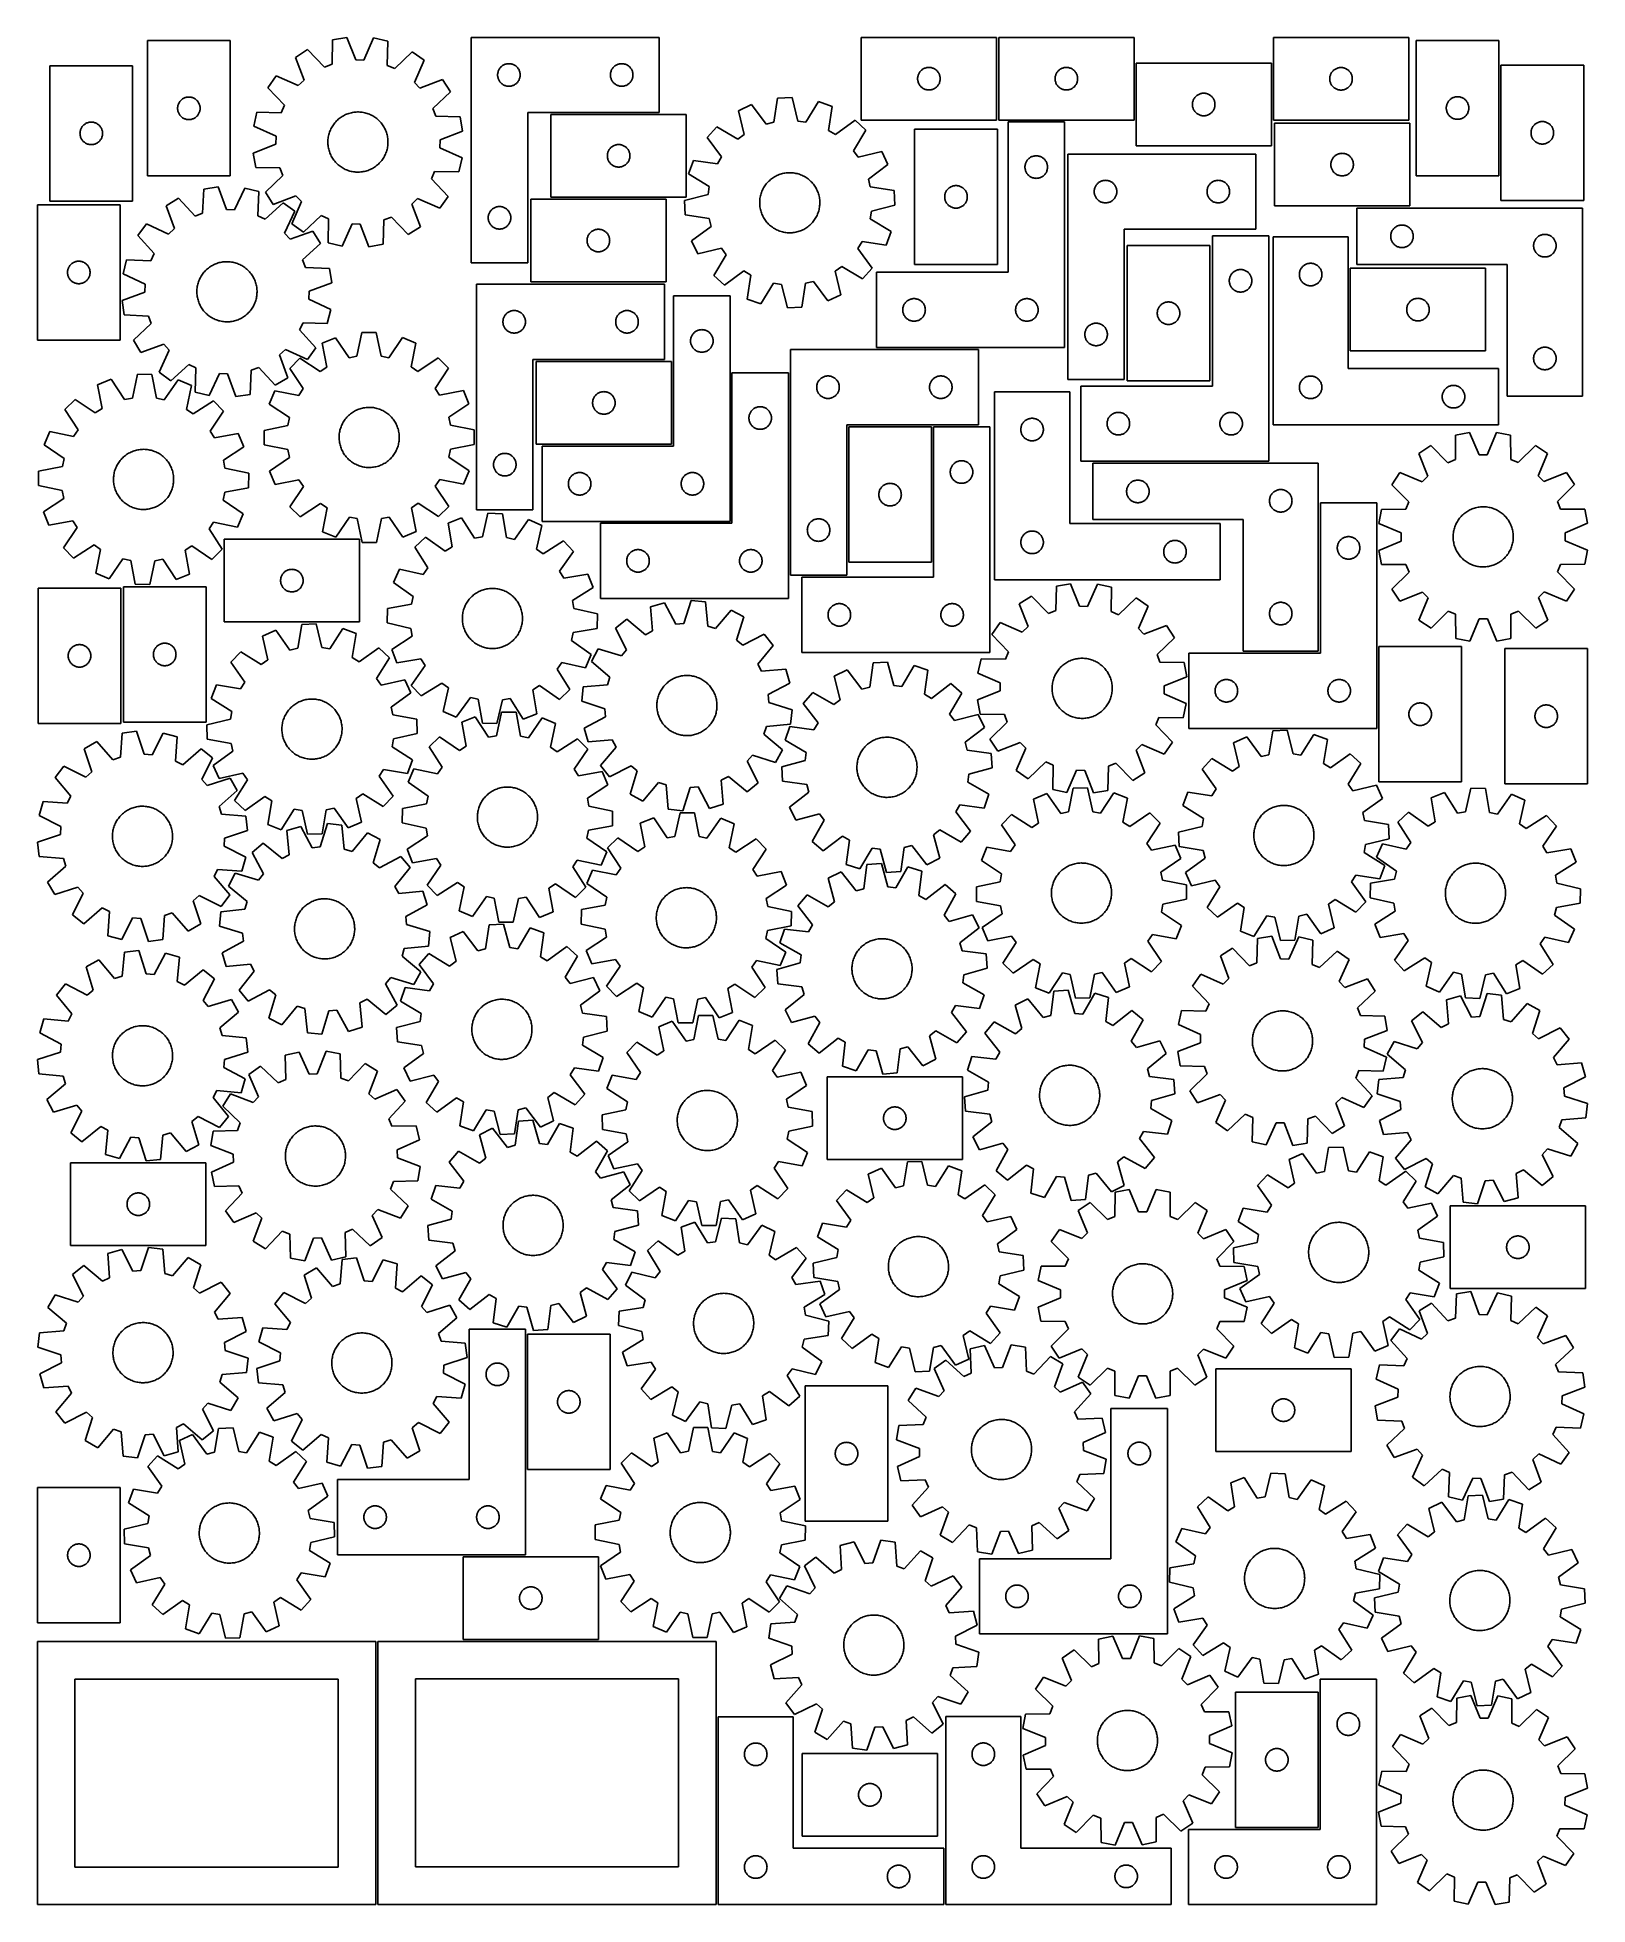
# Model space of a CAD drawing. Header units: millimetres. Extents: x 7 to 1243, y 7 to 1497.
import ezdxf

# ---------------------------------------------------------------- set-up
doc = ezdxf.new("R2010")
doc.units = ezdxf.units.MM
doc.layers.add('CUT', color=7, linetype='CONTINUOUS', true_color=0x000000)

msp = doc.modelspace()

# ---------------------------------------------------------------- linework, layer by layer
at = {"layer": 'CUT'}
for p, q in [((160.398161, 1494.165315), (94.398161, 1494.165315)), ((94.398161, 1494.165315), (94.398161, 1386.165315)), ((160.398161, 1386.165315), (160.398161, 1494.165315)), ((242.107891, 1494.777918), (241.605298, 1475.4081)), ((253.470249, 1496.773485), (242.107891, 1494.777918)), ((260.543003, 1478.734123), (253.470249, 1496.773485)), ((274.848048, 1496.292553), (266.971205, 1478.58951)), ((286.109169, 1493.788031), (274.848048, 1496.292553)), ((285.740177, 1474.415208), (286.109169, 1493.788031)), ((352.761803, 1496.7991), (352.761803, 1316.7991)), ((502.761803, 1496.7991), (352.761803, 1496.7991)), ((502.761803, 1436.7991), (502.761803, 1496.7991)), ((771.882413, 1496.805943), (663.882413, 1496.805943)), ((663.882413, 1496.805943), (663.882413, 1430.805943)), ((771.882413, 1430.805943), (771.882413, 1496.805943)), ((881.544982, 1496.801545), (773.544982, 1496.801545)), ((773.544982, 1496.801545), (773.544982, 1430.801545)), ((881.544982, 1430.801545), (881.544982, 1496.801545)), ((1100.696624, 1496.713655), (992.696624, 1496.713655)), ((992.696624, 1496.713655), (992.696624, 1430.713655)), ((1100.696624, 1430.713655), (1100.696624, 1496.713655)), ((1172.685355, 1494.384798), (1106.685355, 1494.384798)), ((1106.685355, 1494.384798), (1106.685355, 1386.384798)), ((1172.685355, 1386.384798), (1172.685355, 1494.384798)), ((222.173335, 1487.041311), (212.439555, 1480.849461)), ((212.439555, 1480.849461), (219.387728, 1462.761749)), ((235.611073, 1473.08174), (222.173335, 1487.041311)), ((241.605298, 1475.4081), (235.611073, 1473.08174)), ((266.971205, 1478.58951), (260.543003, 1478.734123)), ((305.675636, 1485.162778), (291.62372, 1471.821636)), ((315.121115, 1478.539457), (305.675636, 1485.162778)), ((307.366553, 1460.78251), (315.121115, 1478.539457)), ((379.868848, 1475.321471), (380.432432, 1475.492432)), ((380.432432, 1475.492432), (381.00599, 1475.626167)), ((381.00599, 1475.626167), (381.587067, 1475.722103)), ((381.587067, 1475.722103), (382.173175, 1475.77983)), ((382.173175, 1475.77983), (382.761803, 1475.7991)), ((382.761803, 1475.7991), (383.350431, 1475.77983)), ((383.350431, 1475.77983), (383.936539, 1475.722103)), ((383.936539, 1475.722103), (384.517616, 1475.626167)), ((384.517616, 1475.626167), (385.091175, 1475.492432)), ((385.091175, 1475.492432), (385.654758, 1475.321471)), ((469.868848, 1475.321471), (470.432432, 1475.492432)), ((470.432432, 1475.492432), (471.00599, 1475.626167)), ((471.00599, 1475.626167), (471.587067, 1475.722103)), ((471.587067, 1475.722103), (472.173175, 1475.77983)), ((472.173175, 1475.77983), (472.761803, 1475.7991)), ((472.761803, 1475.7991), (473.350431, 1475.77983)), ((473.350431, 1475.77983), (473.936539, 1475.722103)), ((473.936539, 1475.722103), (474.517616, 1475.626167)), ((474.517616, 1475.626167), (475.091175, 1475.492432)), ((475.091175, 1475.492432), (475.654758, 1475.321471)), ((991.137448, 1476.220005), (883.137448, 1476.220005)), ((883.137448, 1476.220005), (883.137448, 1410.220005)), ((991.137448, 1410.220005), (991.137448, 1476.220005)), ((82.532561, 1474.163118), (16.532561, 1474.163118)), ((16.532561, 1474.163118), (16.532561, 1366.163118)), ((82.532561, 1366.163118), (82.532561, 1474.163118)), ((196.983098, 1466.073144), (190.359777, 1456.627664)), ((214.740046, 1458.318582), (196.983098, 1466.073144)), ((219.387728, 1462.761749), (214.740046, 1458.318582)), ((291.62372, 1471.821636), (285.740177, 1474.415208)), ((311.809721, 1456.134827), (307.366553, 1460.78251)), ((329.897432, 1463.083), (311.809721, 1456.134827)), ((336.089282, 1453.349221), (329.897432, 1463.083)), ((373.761803, 1466.7991), (373.781073, 1467.387728)), ((373.781073, 1466.210471), (373.761803, 1466.7991)), ((373.781073, 1467.387728), (373.838799, 1467.973835)), ((373.838799, 1465.624364), (373.781073, 1466.210471)), ((373.838799, 1467.973835), (373.934736, 1468.554912)), ((373.934736, 1465.043287), (373.838799, 1465.624364)), ((373.934736, 1468.554912), (374.068471, 1469.128471)), ((374.068471, 1464.469728), (373.934736, 1465.043287)), ((374.068471, 1469.128471), (374.239432, 1469.692055)), ((374.239432, 1463.906144), (374.068471, 1464.469728)), ((374.239432, 1469.692055), (374.446887, 1470.24325)), ((374.446887, 1463.354949), (374.239432, 1463.906144)), ((374.446887, 1470.24325), (374.689948, 1470.779698)), ((374.689948, 1462.818501), (374.446887, 1463.354949)), ((374.689948, 1470.779698), (374.967574, 1471.2991)), ((374.967574, 1462.2991), (374.689948, 1462.818501)), ((374.967574, 1471.2991), (375.278577, 1471.799232)), ((375.278577, 1461.798967), (374.967574, 1462.2991)), ((375.278577, 1471.799232), (375.621623, 1472.277952)), ((375.621623, 1461.320247), (375.278577, 1461.798967)), ((375.621623, 1472.277952), (375.995245, 1472.733212)), ((375.995245, 1460.864987), (375.621623, 1461.320247)), ((375.995245, 1472.733212), (376.397842, 1473.163061)), ((376.397842, 1460.435139), (375.995245, 1460.864987)), ((376.397842, 1473.163061), (376.827691, 1473.565658)), ((376.827691, 1473.565658), (377.28295, 1473.93928)), ((377.28295, 1473.93928), (377.761671, 1474.282326)), ((377.761671, 1474.282326), (378.261803, 1474.593328)), ((378.261803, 1474.593328), (378.781205, 1474.870954)), ((378.781205, 1474.870954), (379.317652, 1475.114015)), ((379.317652, 1475.114015), (379.868848, 1475.321471)), ((385.654758, 1475.321471), (386.205954, 1475.114015)), ((386.205954, 1475.114015), (386.742401, 1474.870954)), ((386.742401, 1474.870954), (387.261803, 1474.593328)), ((387.261803, 1474.593328), (387.761935, 1474.282326)), ((387.761935, 1474.282326), (388.240656, 1473.93928)), ((388.240656, 1473.93928), (388.695915, 1473.565658)), ((388.695915, 1473.565658), (389.125764, 1473.163061)), ((389.125764, 1473.163061), (389.528361, 1472.733212)), ((389.528361, 1460.864987), (389.125764, 1460.435139)), ((389.528361, 1472.733212), (389.901983, 1472.277952)), ((389.901983, 1461.320247), (389.528361, 1460.864987)), ((389.901983, 1472.277952), (390.24503, 1471.799232)), ((390.24503, 1461.798967), (389.901983, 1461.320247)), ((390.24503, 1471.799232), (390.556032, 1471.2991)), ((390.556032, 1462.2991), (390.24503, 1461.798967)), ((390.556032, 1471.2991), (390.833658, 1470.779698)), ((390.833658, 1462.818501), (390.556032, 1462.2991)), ((390.833658, 1470.779698), (391.076719, 1470.24325)), ((391.076719, 1463.354949), (390.833658, 1462.818501)), ((391.076719, 1470.24325), (391.284174, 1469.692055)), ((391.284174, 1463.906144), (391.076719, 1463.354949)), ((391.284174, 1469.692055), (391.455136, 1469.128471)), ((391.455136, 1464.469728), (391.284174, 1463.906144)), ((391.455136, 1469.128471), (391.588871, 1468.554912)), ((391.588871, 1465.043287), (391.455136, 1464.469728)), ((391.588871, 1468.554912), (391.684807, 1467.973835)), ((391.684807, 1465.624364), (391.588871, 1465.043287)), ((391.684807, 1467.973835), (391.742533, 1467.387728)), ((391.742533, 1466.210471), (391.684807, 1465.624364)), ((391.742533, 1467.387728), (391.761803, 1466.7991)), ((391.761803, 1466.7991), (391.742533, 1466.210471)), ((463.761803, 1466.7991), (463.781073, 1467.387728)), ((463.781073, 1466.210471), (463.761803, 1466.7991)), ((463.781073, 1467.387728), (463.838799, 1467.973835)), ((463.838799, 1465.624364), (463.781073, 1466.210471)), ((463.838799, 1467.973835), (463.934736, 1468.554912)), ((463.934736, 1465.043287), (463.838799, 1465.624364)), ((463.934736, 1468.554912), (464.068471, 1469.128471)), ((464.068471, 1464.469728), (463.934736, 1465.043287)), ((464.068471, 1469.128471), (464.239432, 1469.692055)), ((464.239432, 1463.906144), (464.068471, 1464.469728)), ((464.239432, 1469.692055), (464.446887, 1470.24325)), ((464.446887, 1463.354949), (464.239432, 1463.906144)), ((464.446887, 1470.24325), (464.689948, 1470.779698)), ((464.689948, 1462.818501), (464.446887, 1463.354949)), ((464.689948, 1470.779698), (464.967574, 1471.2991)), ((464.967574, 1462.2991), (464.689948, 1462.818501)), ((464.967574, 1471.2991), (465.278577, 1471.799232)), ((465.278577, 1461.798967), (464.967574, 1462.2991)), ((465.278577, 1471.799232), (465.621623, 1472.277952)), ((465.621623, 1461.320247), (465.278577, 1461.798967)), ((465.621623, 1472.277952), (465.995245, 1472.733212)), ((465.995245, 1460.864987), (465.621623, 1461.320247)), ((465.995245, 1472.733212), (466.397842, 1473.163061)), ((466.397842, 1460.435139), (465.995245, 1460.864987)), ((466.397842, 1473.163061), (466.827691, 1473.565658)), ((466.827691, 1473.565658), (467.28295, 1473.93928)), ((467.28295, 1473.93928), (467.761671, 1474.282326)), ((467.761671, 1474.282326), (468.261803, 1474.593328)), ((468.261803, 1474.593328), (468.781205, 1474.870954)), ((468.781205, 1474.870954), (469.317652, 1475.114015)), ((469.317652, 1475.114015), (469.868848, 1475.321471)), ((475.654758, 1475.321471), (476.205954, 1475.114015)), ((476.205954, 1475.114015), (476.742401, 1474.870954)), ((476.742401, 1474.870954), (477.261803, 1474.593328)), ((477.261803, 1474.593328), (477.761935, 1474.282326)), ((477.761935, 1474.282326), (478.240656, 1473.93928)), ((478.240656, 1473.93928), (478.695915, 1473.565658)), ((478.695915, 1473.565658), (479.125764, 1473.163061)), ((479.125764, 1473.163061), (479.528361, 1472.733212)), ((479.528361, 1460.864987), (479.125764, 1460.435139)), ((479.528361, 1472.733212), (479.901983, 1472.277952)), ((479.901983, 1461.320247), (479.528361, 1460.864987)), ((479.901983, 1472.277952), (480.24503, 1471.799232)), ((480.24503, 1461.798967), (479.901983, 1461.320247)), ((480.24503, 1471.799232), (480.556032, 1471.2991)), ((480.556032, 1462.2991), (480.24503, 1461.798967)), ((480.556032, 1471.2991), (480.833658, 1470.779698)), ((480.833658, 1462.818501), (480.556032, 1462.2991)), ((480.833658, 1470.779698), (481.076719, 1470.24325)), ((481.076719, 1463.354949), (480.833658, 1462.818501)), ((481.076719, 1470.24325), (481.284174, 1469.692055)), ((481.284174, 1463.906144), (481.076719, 1463.354949)), ((481.284174, 1469.692055), (481.455136, 1469.128471)), ((481.455136, 1464.469728), (481.284174, 1463.906144)), ((481.455136, 1469.128471), (481.588871, 1468.554912)), ((481.588871, 1465.043287), (481.455136, 1464.469728)), ((481.588871, 1468.554912), (481.684807, 1467.973835)), ((481.684807, 1465.624364), (481.588871, 1465.043287)), ((481.684807, 1467.973835), (481.742533, 1467.387728)), ((481.742533, 1466.210471), (481.684807, 1465.624364)), ((481.742533, 1467.387728), (481.761803, 1466.7991)), ((481.761803, 1466.7991), (481.742533, 1466.210471)), ((708.882413, 1463.805943), (708.901682, 1464.394571)), ((708.901682, 1463.217315), (708.882413, 1463.805943)), ((708.901682, 1464.394571), (708.959409, 1464.980678)), ((708.959409, 1462.631207), (708.901682, 1463.217315)), ((708.959409, 1464.980678), (709.055345, 1465.561756)), ((709.055345, 1462.05013), (708.959409, 1462.631207)), ((709.055345, 1465.561756), (709.18908, 1466.135314)), ((709.18908, 1461.476571), (709.055345, 1462.05013)), ((709.18908, 1466.135314), (709.360042, 1466.698898)), ((709.360042, 1460.912987), (709.18908, 1461.476571)), ((709.360042, 1466.698898), (709.567497, 1467.250094)), ((709.567497, 1460.361792), (709.360042, 1460.912987)), ((709.567497, 1467.250094), (709.810558, 1467.786541)), ((709.810558, 1467.786541), (710.088184, 1468.305943)), ((710.088184, 1468.305943), (710.399186, 1468.806075)), ((710.399186, 1468.806075), (710.742233, 1469.284796)), ((710.742233, 1469.284796), (711.115854, 1469.740055)), ((711.115854, 1469.740055), (711.518452, 1470.169904)), ((711.518452, 1470.169904), (711.9483, 1470.572501)), ((711.9483, 1470.572501), (712.40356, 1470.946123)), ((712.40356, 1470.946123), (712.882281, 1471.289169)), ((712.882281, 1471.289169), (713.382413, 1471.600171)), ((713.382413, 1471.600171), (713.901815, 1471.877797)), ((713.901815, 1471.877797), (714.438262, 1472.120858)), ((714.438262, 1472.120858), (714.989458, 1472.328314)), ((714.989458, 1472.328314), (715.553041, 1472.499275)), ((715.553041, 1472.499275), (716.1266, 1472.63301)), ((716.1266, 1472.63301), (716.707677, 1472.728946)), ((716.707677, 1472.728946), (717.293785, 1472.786673)), ((717.293785, 1472.786673), (717.882413, 1472.805943)), ((717.882413, 1472.805943), (718.471041, 1472.786673)), ((718.471041, 1472.786673), (719.057148, 1472.728946)), ((719.057148, 1472.728946), (719.638226, 1472.63301)), ((719.638226, 1472.63301), (720.211784, 1472.499275)), ((720.211784, 1472.499275), (720.775368, 1472.328314)), ((720.775368, 1472.328314), (721.326564, 1472.120858)), ((721.326564, 1472.120858), (721.863011, 1471.877797)), ((721.863011, 1471.877797), (722.382413, 1471.600171)), ((722.382413, 1471.600171), (722.882545, 1471.289169)), ((722.882545, 1471.289169), (723.361266, 1470.946123)), ((723.361266, 1470.946123), (723.816525, 1470.572501)), ((723.816525, 1470.572501), (724.246374, 1470.169904)), ((724.246374, 1470.169904), (724.648971, 1469.740055)), ((724.648971, 1469.740055), (725.022593, 1469.284796)), ((725.022593, 1469.284796), (725.365639, 1468.806075)), ((725.365639, 1468.806075), (725.676641, 1468.305943)), ((725.676641, 1468.305943), (725.954267, 1467.786541)), ((725.954267, 1467.786541), (726.197329, 1467.250094)), ((726.197329, 1467.250094), (726.404784, 1466.698898)), ((726.404784, 1460.912987), (726.197329, 1460.361792)), ((726.404784, 1466.698898), (726.575745, 1466.135314)), ((726.575745, 1461.476571), (726.404784, 1460.912987)), ((726.575745, 1466.135314), (726.70948, 1465.561756)), ((726.70948, 1462.05013), (726.575745, 1461.476571)), ((726.70948, 1465.561756), (726.805416, 1464.980678)), ((726.805416, 1462.631207), (726.70948, 1462.05013)), ((726.805416, 1464.980678), (726.863143, 1464.394571)), ((726.863143, 1463.217315), (726.805416, 1462.631207)), ((726.863143, 1464.394571), (726.882413, 1463.805943)), ((726.882413, 1463.805943), (726.863143, 1463.217315)), ((818.544982, 1463.801545), (818.564251, 1464.390173)), ((818.564251, 1463.212917), (818.544982, 1463.801545)), ((818.564251, 1464.390173), (818.621978, 1464.976281)), ((818.621978, 1462.626809), (818.564251, 1463.212917)), ((818.621978, 1464.976281), (818.717914, 1465.557358)), ((818.717914, 1462.045732), (818.621978, 1462.626809)), ((818.717914, 1465.557358), (818.851649, 1466.130917)), ((818.851649, 1461.472174), (818.717914, 1462.045732)), ((818.851649, 1466.130917), (819.022611, 1466.6945)), ((819.022611, 1460.90859), (818.851649, 1461.472174)), ((819.022611, 1466.6945), (819.230066, 1467.245696)), ((819.230066, 1460.357394), (819.022611, 1460.90859)), ((819.230066, 1467.245696), (819.473127, 1467.782143)), ((819.473127, 1467.782143), (819.750753, 1468.301545)), ((819.750753, 1468.301545), (820.061755, 1468.801677)), ((820.061755, 1468.801677), (820.404802, 1469.280398)), ((820.404802, 1469.280398), (820.778423, 1469.735657)), ((820.778423, 1469.735657), (821.181021, 1470.165506)), ((821.181021, 1470.165506), (821.610869, 1470.568103)), ((821.610869, 1470.568103), (822.066129, 1470.941725)), ((822.066129, 1470.941725), (822.54485, 1471.284772)), ((822.54485, 1471.284772), (823.044982, 1471.595774)), ((823.044982, 1471.595774), (823.564383, 1471.8734)), ((823.564383, 1471.8734), (824.100831, 1472.116461)), ((824.100831, 1472.116461), (824.652027, 1472.323916)), ((824.652027, 1472.323916), (825.21561, 1472.494878)), ((825.21561, 1472.494878), (825.789169, 1472.628613)), ((825.789169, 1472.628613), (826.370246, 1472.724549)), ((826.370246, 1472.724549), (826.956354, 1472.782275)), ((826.956354, 1472.782275), (827.544982, 1472.801545)), ((827.544982, 1472.801545), (828.13361, 1472.782275)), ((828.13361, 1472.782275), (828.719717, 1472.724549)), ((828.719717, 1472.724549), (829.300795, 1472.628613)), ((829.300795, 1472.628613), (829.874353, 1472.494878)), ((829.874353, 1472.494878), (830.437937, 1472.323916)), ((830.437937, 1472.323916), (830.989133, 1472.116461)), ((830.989133, 1472.116461), (831.52558, 1471.8734)), ((831.52558, 1471.8734), (832.044982, 1471.595774)), ((832.044982, 1471.595774), (832.545114, 1471.284772)), ((832.545114, 1471.284772), (833.023835, 1470.941725)), ((833.023835, 1470.941725), (833.479094, 1470.568103)), ((833.479094, 1470.568103), (833.908943, 1470.165506)), ((833.908943, 1470.165506), (834.31154, 1469.735657)), ((834.31154, 1469.735657), (834.685162, 1469.280398)), ((834.685162, 1469.280398), (835.028208, 1468.801677)), ((835.028208, 1468.801677), (835.33921, 1468.301545)), ((835.33921, 1468.301545), (835.616836, 1467.782143)), ((835.616836, 1467.782143), (835.859897, 1467.245696)), ((835.859897, 1467.245696), (836.067353, 1466.6945)), ((836.067353, 1460.90859), (835.859897, 1460.357394)), ((836.067353, 1466.6945), (836.238314, 1466.130917)), ((836.238314, 1461.472174), (836.067353, 1460.90859)), ((836.238314, 1466.130917), (836.372049, 1465.557358)), ((836.372049, 1462.045732), (836.238314, 1461.472174)), ((836.372049, 1465.557358), (836.467985, 1464.976281)), ((836.467985, 1462.626809), (836.372049, 1462.045732)), ((836.467985, 1464.976281), (836.525712, 1464.390173)), ((836.525712, 1463.212917), (836.467985, 1462.626809)), ((836.525712, 1464.390173), (836.544982, 1463.801545)), ((836.544982, 1463.801545), (836.525712, 1463.212917)), ((1037.696624, 1463.713655), (1037.715893, 1464.302283)), ((1037.715893, 1463.125026), (1037.696624, 1463.713655)), ((1037.715893, 1464.302283), (1037.77362, 1464.88839)), ((1037.77362, 1462.538919), (1037.715893, 1463.125026)), ((1037.77362, 1464.88839), (1037.869556, 1465.469467)), ((1037.869556, 1461.957842), (1037.77362, 1462.538919)), ((1037.869556, 1465.469467), (1038.003291, 1466.043026)), ((1038.003291, 1461.384283), (1037.869556, 1461.957842)), ((1038.003291, 1466.043026), (1038.174252, 1466.60661)), ((1038.174252, 1460.820699), (1038.003291, 1461.384283)), ((1038.174252, 1466.60661), (1038.381708, 1467.157805)), ((1038.381708, 1460.269504), (1038.174252, 1460.820699)), ((1038.381708, 1467.157805), (1038.624769, 1467.694253)), ((1038.624769, 1467.694253), (1038.902395, 1468.213655)), ((1038.902395, 1468.213655), (1039.213397, 1468.713787)), ((1039.213397, 1468.713787), (1039.556443, 1469.192507)), ((1039.556443, 1469.192507), (1039.930065, 1469.647767)), ((1039.930065, 1469.647767), (1040.332663, 1470.077616)), ((1040.332663, 1470.077616), (1040.762511, 1470.480213)), ((1040.762511, 1470.480213), (1041.217771, 1470.853835)), ((1041.217771, 1470.853835), (1041.696491, 1471.196881)), ((1041.696491, 1471.196881), (1042.196624, 1471.507883)), ((1042.196624, 1471.507883), (1042.716025, 1471.785509)), ((1042.716025, 1471.785509), (1043.252473, 1472.02857)), ((1043.252473, 1472.02857), (1043.803668, 1472.236026)), ((1043.803668, 1472.236026), (1044.367252, 1472.406987)), ((1044.367252, 1472.406987), (1044.940811, 1472.540722)), ((1044.940811, 1472.540722), (1045.521888, 1472.636658)), ((1045.521888, 1472.636658), (1046.107995, 1472.694385)), ((1046.107995, 1472.694385), (1046.696624, 1472.713655)), ((1046.696624, 1472.713655), (1047.285252, 1472.694385)), ((1047.285252, 1472.694385), (1047.871359, 1472.636658)), ((1047.871359, 1472.636658), (1048.452436, 1472.540722)), ((1048.452436, 1472.540722), (1049.025995, 1472.406987)), ((1049.025995, 1472.406987), (1049.589579, 1472.236026)), ((1049.589579, 1472.236026), (1050.140774, 1472.02857)), ((1050.140774, 1472.02857), (1050.677222, 1471.785509)), ((1050.677222, 1471.785509), (1051.196624, 1471.507883)), ((1051.196624, 1471.507883), (1051.696756, 1471.196881)), ((1051.696756, 1471.196881), (1052.175476, 1470.853835)), ((1052.175476, 1470.853835), (1052.630736, 1470.480213)), ((1052.630736, 1470.480213), (1053.060585, 1470.077616)), ((1053.060585, 1470.077616), (1053.463182, 1469.647767)), ((1053.463182, 1469.647767), (1053.836804, 1469.192507)), ((1053.836804, 1469.192507), (1054.17985, 1468.713787)), ((1054.17985, 1468.713787), (1054.490852, 1468.213655)), ((1054.490852, 1468.213655), (1054.768478, 1467.694253)), ((1054.768478, 1467.694253), (1055.011539, 1467.157805)), ((1055.011539, 1467.157805), (1055.218995, 1466.60661)), ((1055.218995, 1460.820699), (1055.011539, 1460.269504)), ((1055.218995, 1466.60661), (1055.389956, 1466.043026)), ((1055.389956, 1461.384283), (1055.218995, 1460.820699)), ((1055.389956, 1466.043026), (1055.523691, 1465.469467)), ((1055.523691, 1461.957842), (1055.389956, 1461.384283)), ((1055.523691, 1465.469467), (1055.619627, 1464.88839)), ((1055.619627, 1462.538919), (1055.523691, 1461.957842)), ((1055.619627, 1464.88839), (1055.677354, 1464.302283)), ((1055.677354, 1463.125026), (1055.619627, 1462.538919)), ((1055.677354, 1464.302283), (1055.696624, 1463.713655)), ((1055.696624, 1463.713655), (1055.677354, 1463.125026)), ((1240.307444, 1474.617464), (1174.307444, 1474.617464)), ((1174.307444, 1474.617464), (1174.307444, 1366.617464)), ((1240.307444, 1366.617464), (1240.307444, 1474.617464)), ((119.914935, 1445.165447), (120.257981, 1445.644168)), ((120.257981, 1445.644168), (120.631603, 1446.099428)), ((120.631603, 1446.099428), (121.0342, 1446.529276)), ((121.0342, 1446.529276), (121.464049, 1446.931874)), ((121.464049, 1446.931874), (121.919308, 1447.305495)), ((121.919308, 1447.305495), (122.398029, 1447.648542)), ((122.398029, 1447.648542), (122.898161, 1447.959544)), ((122.898161, 1447.959544), (123.417563, 1448.23717)), ((123.417563, 1448.23717), (123.95401, 1448.480231)), ((123.95401, 1448.480231), (124.505206, 1448.687686)), ((124.505206, 1448.687686), (125.06879, 1448.858648)), ((125.06879, 1448.858648), (125.642348, 1448.992383)), ((125.642348, 1448.992383), (126.223426, 1449.088319)), ((126.223426, 1449.088319), (126.809533, 1449.146046)), ((126.809533, 1449.146046), (127.398161, 1449.165315)), ((127.398161, 1449.165315), (127.986789, 1449.146046)), ((127.986789, 1449.146046), (128.572897, 1449.088319)), ((128.572897, 1449.088319), (129.153974, 1448.992383)), ((129.153974, 1448.992383), (129.727533, 1448.858648)), ((129.727533, 1448.858648), (130.291116, 1448.687686)), ((130.291116, 1448.687686), (130.842312, 1448.480231)), ((130.842312, 1448.480231), (131.378759, 1448.23717)), ((131.378759, 1448.23717), (131.898161, 1447.959544)), ((131.898161, 1447.959544), (132.398293, 1447.648542)), ((132.398293, 1447.648542), (132.877014, 1447.305495)), ((132.877014, 1447.305495), (133.332274, 1446.931874)), ((133.332274, 1446.931874), (133.762122, 1446.529276)), ((133.762122, 1446.529276), (134.16472, 1446.099428)), ((134.16472, 1446.099428), (134.538341, 1445.644168)), ((134.538341, 1445.644168), (134.881388, 1445.165447)), ((190.359777, 1456.627664), (203.700919, 1442.575748)), ((322.129712, 1439.911483), (336.089282, 1453.349221)), ((376.827691, 1460.032541), (376.397842, 1460.435139)), ((377.28295, 1459.658919), (376.827691, 1460.032541)), ((377.761671, 1459.315873), (377.28295, 1459.658919)), ((378.261803, 1459.004871), (377.761671, 1459.315873)), ((378.781205, 1458.727245), (378.261803, 1459.004871)), ((379.317652, 1458.484184), (378.781205, 1458.727245)), ((379.868848, 1458.276728), (379.317652, 1458.484184)), ((380.432432, 1458.105767), (379.868848, 1458.276728)), ((381.00599, 1457.972032), (380.432432, 1458.105767)), ((381.587067, 1457.876096), (381.00599, 1457.972032)), ((382.173175, 1457.818369), (381.587067, 1457.876096)), ((382.761803, 1457.7991), (382.173175, 1457.818369)), ((383.350431, 1457.818369), (382.761803, 1457.7991)), ((383.936539, 1457.876096), (383.350431, 1457.818369)), ((384.517616, 1457.972032), (383.936539, 1457.876096)), ((385.091175, 1458.105767), (384.517616, 1457.972032)), ((385.654758, 1458.276728), (385.091175, 1458.105767)), ((386.205954, 1458.484184), (385.654758, 1458.276728)), ((386.742401, 1458.727245), (386.205954, 1458.484184)), ((387.261803, 1459.004871), (386.742401, 1458.727245)), ((387.761935, 1459.315873), (387.261803, 1459.004871)), ((388.240656, 1459.658919), (387.761935, 1459.315873)), ((388.695915, 1460.032541), (388.240656, 1459.658919)), ((389.125764, 1460.435139), (388.695915, 1460.032541)), ((466.827691, 1460.032541), (466.397842, 1460.435139)), ((467.28295, 1459.658919), (466.827691, 1460.032541)), ((467.761671, 1459.315873), (467.28295, 1459.658919)), ((468.261803, 1459.004871), (467.761671, 1459.315873)), ((468.781205, 1458.727245), (468.261803, 1459.004871)), ((469.317652, 1458.484184), (468.781205, 1458.727245)), ((469.868848, 1458.276728), (469.317652, 1458.484184)), ((470.432432, 1458.105767), (469.868848, 1458.276728)), ((471.00599, 1457.972032), (470.432432, 1458.105767)), ((471.587067, 1457.876096), (471.00599, 1457.972032)), ((472.173175, 1457.818369), (471.587067, 1457.876096)), ((472.761803, 1457.7991), (472.173175, 1457.818369)), ((473.350431, 1457.818369), (472.761803, 1457.7991)), ((473.936539, 1457.876096), (473.350431, 1457.818369)), ((474.517616, 1457.972032), (473.936539, 1457.876096)), ((475.091175, 1458.105767), (474.517616, 1457.972032)), ((475.654758, 1458.276728), (475.091175, 1458.105767)), ((476.205954, 1458.484184), (475.654758, 1458.276728)), ((476.742401, 1458.727245), (476.205954, 1458.484184)), ((477.261803, 1459.004871), (476.742401, 1458.727245)), ((477.761935, 1459.315873), (477.261803, 1459.004871)), ((478.240656, 1459.658919), (477.761935, 1459.315873)), ((478.695915, 1460.032541), (478.240656, 1459.658919)), ((479.125764, 1460.435139), (478.695915, 1460.032541)), ((597.170511, 1448.227096), (594.2139, 1429.07766)), ((608.694249, 1448.764616), (597.170511, 1448.227096)), ((613.420579, 1429.973548), (608.694249, 1448.764616)), ((709.810558, 1459.825344), (709.567497, 1460.361792)), ((710.088184, 1459.305943), (709.810558, 1459.825344)), ((710.399186, 1458.805811), (710.088184, 1459.305943)), ((710.742233, 1458.32709), (710.399186, 1458.805811)), ((711.115854, 1457.87183), (710.742233, 1458.32709)), ((711.518452, 1457.441982), (711.115854, 1457.87183)), ((711.9483, 1457.039384), (711.518452, 1457.441982)), ((712.40356, 1456.665763), (711.9483, 1457.039384)), ((712.882281, 1456.322716), (712.40356, 1456.665763)), ((713.382413, 1456.011714), (712.882281, 1456.322716)), ((713.901815, 1455.734088), (713.382413, 1456.011714)), ((714.438262, 1455.491027), (713.901815, 1455.734088)), ((714.989458, 1455.283572), (714.438262, 1455.491027)), ((715.553041, 1455.11261), (714.989458, 1455.283572)), ((716.1266, 1454.978875), (715.553041, 1455.11261)), ((716.707677, 1454.882939), (716.1266, 1454.978875)), ((717.293785, 1454.825212), (716.707677, 1454.882939)), ((717.882413, 1454.805943), (717.293785, 1454.825212)), ((718.471041, 1454.825212), (717.882413, 1454.805943)), ((719.057148, 1454.882939), (718.471041, 1454.825212)), ((719.638226, 1454.978875), (719.057148, 1454.882939)), ((720.211784, 1455.11261), (719.638226, 1454.978875)), ((720.775368, 1455.283572), (720.211784, 1455.11261)), ((721.326564, 1455.491027), (720.775368, 1455.283572)), ((721.863011, 1455.734088), (721.326564, 1455.491027)), ((722.382413, 1456.011714), (721.863011, 1455.734088)), ((722.882545, 1456.322716), (722.382413, 1456.011714)), ((723.361266, 1456.665763), (722.882545, 1456.322716)), ((723.816525, 1457.039384), (723.361266, 1456.665763)), ((724.246374, 1457.441982), (723.816525, 1457.039384)), ((724.648971, 1457.87183), (724.246374, 1457.441982)), ((725.022593, 1458.32709), (724.648971, 1457.87183)), ((725.365639, 1458.805811), (725.022593, 1458.32709)), ((725.676641, 1459.305943), (725.365639, 1458.805811)), ((725.954267, 1459.825344), (725.676641, 1459.305943)), ((726.197329, 1460.361792), (725.954267, 1459.825344)), ((819.473127, 1459.820947), (819.230066, 1460.357394)), ((819.750753, 1459.301545), (819.473127, 1459.820947)), ((820.061755, 1458.801413), (819.750753, 1459.301545)), ((820.404802, 1458.322692), (820.061755, 1458.801413)), ((820.778423, 1457.867433), (820.404802, 1458.322692)), ((821.181021, 1457.437584), (820.778423, 1457.867433)), ((821.610869, 1457.034987), (821.181021, 1457.437584)), ((822.066129, 1456.661365), (821.610869, 1457.034987)), ((822.54485, 1456.318319), (822.066129, 1456.661365)), ((823.044982, 1456.007317), (822.54485, 1456.318319)), ((823.564383, 1455.72969), (823.044982, 1456.007317)), ((824.100831, 1455.486629), (823.564383, 1455.72969)), ((824.652027, 1455.279174), (824.100831, 1455.486629)), ((825.21561, 1455.108213), (824.652027, 1455.279174)), ((825.789169, 1454.974478), (825.21561, 1455.108213)), ((826.370246, 1454.878541), (825.789169, 1454.974478)), ((826.956354, 1454.820815), (826.370246, 1454.878541)), ((827.544982, 1454.801545), (826.956354, 1454.820815)), ((828.13361, 1454.820815), (827.544982, 1454.801545)), ((828.719717, 1454.878541), (828.13361, 1454.820815)), ((829.300795, 1454.974478), (828.719717, 1454.878541)), ((829.874353, 1455.108213), (829.300795, 1454.974478)), ((830.437937, 1455.279174), (829.874353, 1455.108213)), ((830.989133, 1455.486629), (830.437937, 1455.279174)), ((831.52558, 1455.72969), (830.989133, 1455.486629)), ((832.044982, 1456.007317), (831.52558, 1455.72969)), ((832.545114, 1456.318319), (832.044982, 1456.007317)), ((833.023835, 1456.661365), (832.545114, 1456.318319)), ((833.479094, 1457.034987), (833.023835, 1456.661365)), ((833.908943, 1457.437584), (833.479094, 1457.034987)), ((834.31154, 1457.867433), (833.908943, 1457.437584)), ((834.685162, 1458.322692), (834.31154, 1457.867433)), ((835.028208, 1458.801413), (834.685162, 1458.322692)), ((835.33921, 1459.301545), (835.028208, 1458.801413)), ((835.616836, 1459.820947), (835.33921, 1459.301545)), ((835.859897, 1460.357394), (835.616836, 1459.820947)), ((928.444116, 1445.549377), (928.615077, 1446.11296)), ((928.615077, 1446.11296), (928.822532, 1446.664156)), ((928.822532, 1446.664156), (929.065593, 1447.200603)), ((929.065593, 1447.200603), (929.343219, 1447.720005)), ((929.343219, 1447.720005), (929.654222, 1448.220137)), ((929.654222, 1448.220137), (929.997268, 1448.698858)), ((929.997268, 1448.698858), (930.37089, 1449.154118)), ((930.37089, 1449.154118), (930.773487, 1449.583966)), ((930.773487, 1449.583966), (931.203336, 1449.986563)), ((931.203336, 1449.986563), (931.658595, 1450.360185)), ((931.658595, 1450.360185), (932.137316, 1450.703232)), ((932.137316, 1450.703232), (932.637448, 1451.014234)), ((932.637448, 1451.014234), (933.15685, 1451.29186)), ((933.15685, 1451.29186), (933.693297, 1451.534921)), ((933.693297, 1451.534921), (934.244493, 1451.742376)), ((934.244493, 1451.742376), (934.808077, 1451.913338)), ((934.808077, 1451.913338), (935.381635, 1452.047073)), ((935.381635, 1452.047073), (935.962712, 1452.143009)), ((935.962712, 1452.143009), (936.54882, 1452.200735)), ((936.54882, 1452.200735), (937.137448, 1452.220005)), ((937.137448, 1452.220005), (937.726076, 1452.200735)), ((937.726076, 1452.200735), (938.312184, 1452.143009)), ((938.312184, 1452.143009), (938.893261, 1452.047073)), ((938.893261, 1452.047073), (939.46682, 1451.913338)), ((939.46682, 1451.913338), (940.030403, 1451.742376)), ((940.030403, 1451.742376), (940.581599, 1451.534921)), ((940.581599, 1451.534921), (941.118046, 1451.29186)), ((941.118046, 1451.29186), (941.637448, 1451.014234)), ((941.637448, 1451.014234), (942.13758, 1450.703232)), ((942.13758, 1450.703232), (942.616301, 1450.360185)), ((942.616301, 1450.360185), (943.07156, 1449.986563)), ((943.07156, 1449.986563), (943.501409, 1449.583966)), ((943.501409, 1449.583966), (943.904006, 1449.154118)), ((943.904006, 1449.154118), (944.277628, 1448.698858)), ((944.277628, 1448.698858), (944.620675, 1448.220137)), ((944.620675, 1448.220137), (944.931677, 1447.720005)), ((944.931677, 1447.720005), (945.209303, 1447.200603)), ((945.209303, 1447.200603), (945.452364, 1446.664156)), ((945.452364, 1446.664156), (945.659819, 1446.11296)), ((945.659819, 1446.11296), (945.830781, 1445.549377)), ((1038.624769, 1459.733056), (1038.381708, 1460.269504)), ((1038.902395, 1459.213655), (1038.624769, 1459.733056)), ((1039.213397, 1458.713522), (1038.902395, 1459.213655)), ((1039.556443, 1458.234802), (1039.213397, 1458.713522)), ((1039.930065, 1457.779542), (1039.556443, 1458.234802)), ((1040.332663, 1457.349693), (1039.930065, 1457.779542)), ((1040.762511, 1456.947096), (1040.332663, 1457.349693)), ((1041.217771, 1456.573474), (1040.762511, 1456.947096)), ((1041.696491, 1456.230428), (1041.217771, 1456.573474)), ((1042.196624, 1455.919426), (1041.696491, 1456.230428)), ((1042.716025, 1455.6418), (1042.196624, 1455.919426)), ((1043.252473, 1455.398739), (1042.716025, 1455.6418)), ((1043.803668, 1455.191283), (1043.252473, 1455.398739)), ((1044.367252, 1455.020322), (1043.803668, 1455.191283)), ((1044.940811, 1454.886587), (1044.367252, 1455.020322)), ((1045.521888, 1454.790651), (1044.940811, 1454.886587)), ((1046.107995, 1454.732924), (1045.521888, 1454.790651)), ((1046.696624, 1454.713655), (1046.107995, 1454.732924)), ((1047.285252, 1454.732924), (1046.696624, 1454.713655)), ((1047.871359, 1454.790651), (1047.285252, 1454.732924)), ((1048.452436, 1454.886587), (1047.871359, 1454.790651)), ((1049.025995, 1455.020322), (1048.452436, 1454.886587)), ((1049.589579, 1455.191283), (1049.025995, 1455.020322)), ((1050.140774, 1455.398739), (1049.589579, 1455.191283)), ((1050.677222, 1455.6418), (1050.140774, 1455.398739)), ((1051.196624, 1455.919426), (1050.677222, 1455.6418)), ((1051.696756, 1456.230428), (1051.196624, 1455.919426)), ((1052.175476, 1456.573474), (1051.696756, 1456.230428)), ((1052.630736, 1456.947096), (1052.175476, 1456.573474)), ((1053.060585, 1457.349693), (1052.630736, 1456.947096)), ((1053.463182, 1457.779542), (1053.060585, 1457.349693)), ((1053.836804, 1458.234802), (1053.463182, 1457.779542)), ((1054.17985, 1458.713522), (1053.836804, 1458.234802)), ((1054.490852, 1459.213655), (1054.17985, 1458.713522)), ((1054.768478, 1459.733056), (1054.490852, 1459.213655)), ((1055.011539, 1460.269504), (1054.768478, 1459.733056)), ((1132.202128, 1445.38493), (1132.545174, 1445.863651)), ((1132.545174, 1445.863651), (1132.918796, 1446.31891)), ((1132.918796, 1446.31891), (1133.321394, 1446.748759)), ((1133.321394, 1446.748759), (1133.751242, 1447.151356)), ((1133.751242, 1447.151356), (1134.206502, 1447.524978)), ((1134.206502, 1447.524978), (1134.685222, 1447.868024)), ((1134.685222, 1447.868024), (1135.185355, 1448.179026)), ((1135.185355, 1448.179026), (1135.704756, 1448.456652)), ((1135.704756, 1448.456652), (1136.241204, 1448.699714)), ((1136.241204, 1448.699714), (1136.792399, 1448.907169)), ((1136.792399, 1448.907169), (1137.355983, 1449.07813)), ((1137.355983, 1449.07813), (1137.929542, 1449.211865)), ((1137.929542, 1449.211865), (1138.510619, 1449.307801)), ((1138.510619, 1449.307801), (1139.096726, 1449.365528)), ((1139.096726, 1449.365528), (1139.685355, 1449.384798)), ((1139.685355, 1449.384798), (1140.273983, 1449.365528)), ((1140.273983, 1449.365528), (1140.86009, 1449.307801)), ((1140.86009, 1449.307801), (1141.441167, 1449.211865)), ((1141.441167, 1449.211865), (1142.014726, 1449.07813)), ((1142.014726, 1449.07813), (1142.57831, 1448.907169)), ((1142.57831, 1448.907169), (1143.129505, 1448.699714)), ((1143.129505, 1448.699714), (1143.665953, 1448.456652)), ((1143.665953, 1448.456652), (1144.185355, 1448.179026)), ((1144.185355, 1448.179026), (1144.685487, 1447.868024)), ((1144.685487, 1447.868024), (1145.164207, 1447.524978)), ((1145.164207, 1447.524978), (1145.619467, 1447.151356)), ((1145.619467, 1447.151356), (1146.049316, 1446.748759)), ((1146.049316, 1446.748759), (1146.451913, 1446.31891)), ((1146.451913, 1446.31891), (1146.825535, 1445.863651)), ((1146.825535, 1445.863651), (1147.168581, 1445.38493)), ((118.398161, 1440.165315), (118.417431, 1440.753943)), ((118.417431, 1439.576687), (118.398161, 1440.165315)), ((118.417431, 1440.753943), (118.475157, 1441.340051)), ((118.475157, 1438.99058), (118.417431, 1439.576687)), ((118.475157, 1441.340051), (118.571094, 1441.921128)), ((118.571094, 1438.409502), (118.475157, 1438.99058)), ((118.571094, 1441.921128), (118.704829, 1442.494687)), ((118.704829, 1437.835944), (118.571094, 1438.409502)), ((118.704829, 1442.494687), (118.87579, 1443.058271)), ((118.87579, 1437.27236), (118.704829, 1437.835944)), ((118.87579, 1443.058271), (119.083245, 1443.609466)), ((119.083245, 1436.721164), (118.87579, 1437.27236)), ((119.083245, 1443.609466), (119.326307, 1444.145914)), ((119.326307, 1436.184717), (119.083245, 1436.721164)), ((119.326307, 1444.145914), (119.603933, 1444.665315)), ((119.603933, 1435.665315), (119.326307, 1436.184717)), ((119.603933, 1444.665315), (119.914935, 1445.165447)), ((119.914935, 1435.165183), (119.603933, 1435.665315)), ((120.257981, 1434.686462), (119.914935, 1435.165183)), ((120.631603, 1434.231203), (120.257981, 1434.686462)), ((121.0342, 1433.801354), (120.631603, 1434.231203)), ((121.464049, 1433.398757), (121.0342, 1433.801354)), ((121.919308, 1433.025135), (121.464049, 1433.398757)), ((122.398029, 1432.682089), (121.919308, 1433.025135)), ((122.898161, 1432.371087), (122.398029, 1432.682089)), ((123.417563, 1432.093461), (122.898161, 1432.371087)), ((123.95401, 1431.8504), (123.417563, 1432.093461)), ((124.505206, 1431.642944), (123.95401, 1431.8504)), ((125.06879, 1431.471983), (124.505206, 1431.642944)), ((125.642348, 1431.338248), (125.06879, 1431.471983)), ((126.223426, 1431.242312), (125.642348, 1431.338248)), ((126.809533, 1431.184585), (126.223426, 1431.242312)), ((127.398161, 1431.165315), (126.809533, 1431.184585)), ((127.986789, 1431.184585), (127.398161, 1431.165315)), ((128.572897, 1431.242312), (127.986789, 1431.184585)), ((129.153974, 1431.338248), (128.572897, 1431.242312)), ((129.727533, 1431.471983), (129.153974, 1431.338248)), ((130.291116, 1431.642944), (129.727533, 1431.471983)), ((130.842312, 1431.8504), (130.291116, 1431.642944)), ((131.378759, 1432.093461), (130.842312, 1431.8504)), ((131.898161, 1432.371087), (131.378759, 1432.093461)), ((132.398293, 1432.682089), (131.898161, 1432.371087)), ((132.877014, 1433.025135), (132.398293, 1432.682089)), ((133.332274, 1433.398757), (132.877014, 1433.025135)), ((133.762122, 1433.801354), (133.332274, 1433.398757)), ((134.16472, 1434.231203), (133.762122, 1433.801354)), ((134.538341, 1434.686462), (134.16472, 1434.231203)), ((134.881388, 1435.165183), (134.538341, 1434.686462)), ((134.881388, 1445.165447), (135.19239, 1444.665315)), ((135.19239, 1435.665315), (134.881388, 1435.165183)), ((135.19239, 1444.665315), (135.470016, 1444.145914)), ((135.470016, 1436.184717), (135.19239, 1435.665315)), ((135.470016, 1444.145914), (135.713077, 1443.609466)), ((135.713077, 1436.721164), (135.470016, 1436.184717)), ((135.713077, 1443.609466), (135.920532, 1443.058271)), ((135.920532, 1437.27236), (135.713077, 1436.721164)), ((135.920532, 1443.058271), (136.091494, 1442.494687)), ((136.091494, 1437.835944), (135.920532, 1437.27236)), ((136.091494, 1442.494687), (136.225229, 1441.921128)), ((136.225229, 1438.409502), (136.091494, 1437.835944)), ((136.225229, 1441.921128), (136.321165, 1441.340051)), ((136.321165, 1438.99058), (136.225229, 1438.409502)), ((136.321165, 1441.340051), (136.378892, 1440.753943)), ((136.378892, 1439.576687), (136.321165, 1438.99058)), ((136.378892, 1440.753943), (136.398161, 1440.165315)), ((136.398161, 1440.165315), (136.378892, 1439.576687)), ((181.734525, 1437.061197), (179.230002, 1425.800077)), ((201.107347, 1436.692206), (181.734525, 1437.061197)), ((203.700919, 1442.575748), (201.107347, 1436.692206)), ((245.209904, 1430.102406), (245.912018, 1430.784851)), ((245.912018, 1430.784851), (246.641384, 1431.43809)), ((246.641384, 1431.43809), (247.396788, 1432.061035)), ((247.396788, 1432.061035), (248.176972, 1432.652649)), ((248.176972, 1432.652649), (248.980638, 1433.211949)), ((248.980638, 1433.211949), (249.806448, 1433.738003)), ((249.806448, 1433.738003), (250.653028, 1434.229936)), ((250.653028, 1434.229936), (251.518968, 1434.686928)), ((251.518968, 1434.686928), (252.402828, 1435.10822)), ((252.402828, 1435.10822), (253.303137, 1435.493109)), ((253.303137, 1435.493109), (254.218395, 1435.840956)), ((254.218395, 1435.840956), (255.14708, 1436.151181)), ((255.14708, 1436.151181), (256.087645, 1436.423269)), ((256.087645, 1436.423269), (257.038526, 1436.656766)), ((257.038526, 1436.656766), (257.99814, 1436.851283)), ((257.99814, 1436.851283), (258.964889, 1437.006497)), ((258.964889, 1437.006497), (259.937164, 1437.12215)), ((259.937164, 1437.12215), (260.913348, 1437.198048)), ((260.913348, 1437.198048), (261.891815, 1437.234067)), ((261.891815, 1437.234067), (262.870937, 1437.230145)), ((262.870937, 1437.230145), (263.849084, 1437.186289)), ((263.849084, 1437.186289), (264.824628, 1437.102573)), ((264.824628, 1437.102573), (265.795946, 1436.979135)), ((265.795946, 1436.979135), (266.761421, 1436.816181)), ((266.761421, 1436.816181), (267.719445, 1436.613983)), ((267.719445, 1436.613983), (268.668425, 1436.372876)), ((268.668425, 1436.372876), (269.606781, 1436.093262)), ((269.606781, 1436.093262), (270.53295, 1435.775607)), ((270.53295, 1435.775607), (271.445393, 1435.420439)), ((271.445393, 1435.420439), (272.342589, 1435.02835)), ((272.342589, 1435.02835), (273.223046, 1434.599991)), ((273.223046, 1434.599991), (274.085298, 1434.136077)), ((274.085298, 1434.136077), (274.927909, 1433.637378)), ((274.927909, 1433.637378), (275.749479, 1433.104725)), ((275.749479, 1433.104725), (276.548638, 1432.539005)), ((276.548638, 1432.539005), (277.324058, 1431.94116)), ((277.324058, 1431.94116), (278.074447, 1431.312183)), ((278.074447, 1431.312183), (278.798557, 1430.653123)), ((324.456072, 1433.917258), (322.129712, 1439.911483)), ((343.825889, 1433.414665), (324.456072, 1433.917258)), ((345.821456, 1422.052307), (343.825889, 1433.414665)), ((397.761803, 1316.7991), (397.761803, 1436.7991)), ((397.761803, 1436.7991), (502.761803, 1436.7991)), ((524.309539, 1435.272492), (416.309539, 1435.272492)), ((416.309539, 1435.272492), (416.309539, 1369.272492)), ((524.309539, 1369.272492), (524.309539, 1435.272492)), ((576.415326, 1443.082786), (565.974481, 1438.176238)), ((565.974481, 1438.176238), (570.5711, 1419.353021)), ((587.972916, 1427.530791), (576.415326, 1443.082786)), ((629.838181, 1445.574673), (619.778458, 1429.014348)), ((640.690427, 1441.661334), (629.838181, 1445.574673)), ((637.865957, 1422.491963), (640.690427, 1441.661334)), ((663.882413, 1430.805943), (771.882413, 1430.805943)), ((773.544982, 1430.801545), (881.544982, 1430.801545)), ((928.137448, 1443.220005), (928.156718, 1443.808633)), ((928.156718, 1442.631377), (928.137448, 1443.220005)), ((928.156718, 1443.808633), (928.214444, 1444.394741)), ((928.214444, 1442.045269), (928.156718, 1442.631377)), ((928.214444, 1444.394741), (928.310381, 1444.975818)), ((928.310381, 1441.464192), (928.214444, 1442.045269)), ((928.310381, 1444.975818), (928.444116, 1445.549377)), ((928.444116, 1440.890634), (928.310381, 1441.464192)), ((928.615077, 1440.32705), (928.444116, 1440.890634)), ((928.822532, 1439.775854), (928.615077, 1440.32705)), ((929.065593, 1439.239407), (928.822532, 1439.775854)), ((929.343219, 1438.720005), (929.065593, 1439.239407)), ((929.654222, 1438.219873), (929.343219, 1438.720005)), ((929.997268, 1437.741152), (929.654222, 1438.219873)), ((930.37089, 1437.285893), (929.997268, 1437.741152)), ((930.773487, 1436.856044), (930.37089, 1437.285893)), ((931.203336, 1436.453447), (930.773487, 1436.856044)), ((931.658595, 1436.079825), (931.203336, 1436.453447)), ((932.137316, 1435.736779), (931.658595, 1436.079825)), ((932.637448, 1435.425777), (932.137316, 1435.736779)), ((933.15685, 1435.148151), (932.637448, 1435.425777)), ((933.693297, 1434.905089), (933.15685, 1435.148151)), ((934.244493, 1434.697634), (933.693297, 1434.905089)), ((934.808077, 1434.526673), (934.244493, 1434.697634)), ((935.381635, 1434.392938), (934.808077, 1434.526673)), ((935.962712, 1434.297001), (935.381635, 1434.392938)), ((936.54882, 1434.239275), (935.962712, 1434.297001)), ((937.137448, 1434.220005), (936.54882, 1434.239275)), ((937.726076, 1434.239275), (937.137448, 1434.220005)), ((938.312184, 1434.297001), (937.726076, 1434.239275)), ((938.893261, 1434.392938), (938.312184, 1434.297001)), ((939.46682, 1434.526673), (938.893261, 1434.392938)), ((940.030403, 1434.697634), (939.46682, 1434.526673)), ((940.581599, 1434.905089), (940.030403, 1434.697634)), ((941.118046, 1435.148151), (940.581599, 1434.905089)), ((941.637448, 1435.425777), (941.118046, 1435.148151)), ((942.13758, 1435.736779), (941.637448, 1435.425777)), ((942.616301, 1436.079825), (942.13758, 1435.736779)), ((943.07156, 1436.453447), (942.616301, 1436.079825)), ((943.501409, 1436.856044), (943.07156, 1436.453447)), ((943.904006, 1437.285893), (943.501409, 1436.856044)), ((944.277628, 1437.741152), (943.904006, 1437.285893)), ((944.620675, 1438.219873), (944.277628, 1437.741152)), ((944.931677, 1438.720005), (944.620675, 1438.219873)), ((945.209303, 1439.239407), (944.931677, 1438.720005)), ((945.452364, 1439.775854), (945.209303, 1439.239407)), ((945.659819, 1440.32705), (945.452364, 1439.775854)), ((945.830781, 1440.890634), (945.659819, 1440.32705)), ((945.830781, 1445.549377), (945.964516, 1444.975818)), ((945.964516, 1441.464192), (945.830781, 1440.890634)), ((945.964516, 1444.975818), (946.060452, 1444.394741)), ((946.060452, 1442.045269), (945.964516, 1441.464192)), ((946.060452, 1444.394741), (946.118178, 1443.808633)), ((946.118178, 1442.631377), (946.060452, 1442.045269)), ((946.118178, 1443.808633), (946.137448, 1443.220005)), ((946.137448, 1443.220005), (946.118178, 1442.631377)), ((992.696624, 1430.713655), (1100.696624, 1430.713655)), ((1130.685355, 1440.384798), (1130.704624, 1440.973426)), ((1130.704624, 1439.79617), (1130.685355, 1440.384798)), ((1130.704624, 1440.973426), (1130.762351, 1441.559533)), ((1130.762351, 1439.210062), (1130.704624, 1439.79617)), ((1130.762351, 1441.559533), (1130.858287, 1442.140611)), ((1130.858287, 1438.628985), (1130.762351, 1439.210062)), ((1130.858287, 1442.140611), (1130.992022, 1442.714169)), ((1130.992022, 1438.055426), (1130.858287, 1438.628985)), ((1130.992022, 1442.714169), (1131.162983, 1443.277753)), ((1131.162983, 1437.491843), (1130.992022, 1438.055426)), ((1131.162983, 1443.277753), (1131.370439, 1443.828949)), ((1131.370439, 1436.940647), (1131.162983, 1437.491843)), ((1131.370439, 1443.828949), (1131.6135, 1444.365396)), ((1131.6135, 1436.4042), (1131.370439, 1436.940647)), ((1131.6135, 1444.365396), (1131.891126, 1444.884798)), ((1131.891126, 1435.884798), (1131.6135, 1436.4042)), ((1131.891126, 1444.884798), (1132.202128, 1445.38493)), ((1132.202128, 1435.384666), (1131.891126, 1435.884798)), ((1132.545174, 1434.905945), (1132.202128, 1435.384666)), ((1132.918796, 1434.450685), (1132.545174, 1434.905945)), ((1133.321394, 1434.020837), (1132.918796, 1434.450685)), ((1133.751242, 1433.618239), (1133.321394, 1434.020837)), ((1134.206502, 1433.244618), (1133.751242, 1433.618239)), ((1134.685222, 1432.901571), (1134.206502, 1433.244618)), ((1135.185355, 1432.590569), (1134.685222, 1432.901571)), ((1135.704756, 1432.312943), (1135.185355, 1432.590569)), ((1136.241204, 1432.069882), (1135.704756, 1432.312943)), ((1136.792399, 1431.862427), (1136.241204, 1432.069882)), ((1137.355983, 1431.691465), (1136.792399, 1431.862427)), ((1137.929542, 1431.55773), (1137.355983, 1431.691465)), ((1138.510619, 1431.461794), (1137.929542, 1431.55773)), ((1139.096726, 1431.404067), (1138.510619, 1431.461794)), ((1139.685355, 1431.384798), (1139.096726, 1431.404067)), ((1140.273983, 1431.404067), (1139.685355, 1431.384798)), ((1140.86009, 1431.461794), (1140.273983, 1431.404067)), ((1141.441167, 1431.55773), (1140.86009, 1431.461794)), ((1142.014726, 1431.691465), (1141.441167, 1431.55773)), ((1142.57831, 1431.862427), (1142.014726, 1431.691465)), ((1143.129505, 1432.069882), (1142.57831, 1431.862427)), ((1143.665953, 1432.312943), (1143.129505, 1432.069882)), ((1144.185355, 1432.590569), (1143.665953, 1432.312943)), ((1144.685487, 1432.901571), (1144.185355, 1432.590569)), ((1145.164207, 1433.244618), (1144.685487, 1432.901571)), ((1145.619467, 1433.618239), (1145.164207, 1433.244618)), ((1146.049316, 1434.020837), (1145.619467, 1433.618239)), ((1146.451913, 1434.450685), (1146.049316, 1434.020837)), ((1146.825535, 1434.905945), (1146.451913, 1434.450685)), ((1147.168581, 1435.384666), (1146.825535, 1434.905945)), ((1147.168581, 1445.38493), (1147.479583, 1444.884798)), ((1147.479583, 1435.884798), (1147.168581, 1435.384666)), ((1147.479583, 1444.884798), (1147.757209, 1444.365396)), ((1147.757209, 1436.4042), (1147.479583, 1435.884798)), ((1147.757209, 1444.365396), (1148.00027, 1443.828949)), ((1148.00027, 1436.940647), (1147.757209, 1436.4042)), ((1148.00027, 1443.828949), (1148.207726, 1443.277753)), ((1148.207726, 1437.491843), (1148.00027, 1436.940647)), ((1148.207726, 1443.277753), (1148.378687, 1442.714169)), ((1148.378687, 1438.055426), (1148.207726, 1437.491843)), ((1148.378687, 1442.714169), (1148.512422, 1442.140611)), ((1148.512422, 1438.628985), (1148.378687, 1438.055426)), ((1148.512422, 1442.140611), (1148.608358, 1441.559533)), ((1148.608358, 1439.210062), (1148.512422, 1438.628985)), ((1148.608358, 1441.559533), (1148.666085, 1440.973426)), ((1148.666085, 1439.79617), (1148.608358, 1439.210062)), ((1148.666085, 1440.973426), (1148.685355, 1440.384798)), ((1148.685355, 1440.384798), (1148.666085, 1439.79617)), ((40.532561, 1420.163118), (40.55183, 1420.751746)), ((40.55183, 1419.57449), (40.532561, 1420.163118)), ((40.55183, 1420.751746), (40.609557, 1421.337854)), ((40.609557, 1418.988382), (40.55183, 1419.57449)), ((40.609557, 1421.337854), (40.705493, 1421.918931)), ((40.705493, 1418.407305), (40.609557, 1418.988382)), ((40.705493, 1421.918931), (40.839228, 1422.492489)), ((40.839228, 1417.833747), (40.705493, 1418.407305)), ((40.839228, 1422.492489), (41.010189, 1423.056073)), ((41.010189, 1417.270163), (40.839228, 1417.833747)), ((41.010189, 1423.056073), (41.217645, 1423.607269)), ((41.217645, 1416.718967), (41.010189, 1417.270163)), ((41.217645, 1423.607269), (41.460706, 1424.143716)), ((41.460706, 1416.18252), (41.217645, 1416.718967)), ((41.460706, 1424.143716), (41.738332, 1424.663118)), ((41.738332, 1415.663118), (41.460706, 1416.18252)), ((41.738332, 1424.663118), (42.049334, 1425.16325)), ((42.049334, 1425.16325), (42.392381, 1425.641971)), ((42.392381, 1425.641971), (42.766002, 1426.09723)), ((42.766002, 1426.09723), (43.1686, 1426.527079)), ((43.1686, 1426.527079), (43.598448, 1426.929676)), ((43.598448, 1426.929676), (44.053708, 1427.303298)), ((44.053708, 1427.303298), (44.532429, 1427.646345)), ((44.532429, 1427.646345), (45.032561, 1427.957347)), ((45.032561, 1427.957347), (45.551962, 1428.234973)), ((45.551962, 1428.234973), (46.08841, 1428.478034)), ((46.08841, 1428.478034), (46.639605, 1428.685489)), ((46.639605, 1428.685489), (47.203189, 1428.85645)), ((47.203189, 1428.85645), (47.776748, 1428.990186)), ((47.776748, 1428.990186), (48.357825, 1429.086122)), ((48.357825, 1429.086122), (48.943932, 1429.143848)), ((48.943932, 1429.143848), (49.532561, 1429.163118)), ((49.532561, 1429.163118), (50.121189, 1429.143848)), ((50.121189, 1429.143848), (50.707296, 1429.086122)), ((50.707296, 1429.086122), (51.288374, 1428.990186)), ((51.288374, 1428.990186), (51.861932, 1428.85645)), ((51.861932, 1428.85645), (52.425516, 1428.685489)), ((52.425516, 1428.685489), (52.976712, 1428.478034)), ((52.976712, 1428.478034), (53.513159, 1428.234973)), ((53.513159, 1428.234973), (54.032561, 1427.957347)), ((54.032561, 1427.957347), (54.532693, 1427.646345)), ((54.532693, 1427.646345), (55.011414, 1427.303298)), ((55.011414, 1427.303298), (55.466673, 1426.929676)), ((55.466673, 1426.929676), (55.896522, 1426.527079)), ((55.896522, 1426.527079), (56.299119, 1426.09723)), ((56.299119, 1426.09723), (56.672741, 1425.641971)), ((56.672741, 1425.641971), (57.015787, 1425.16325)), ((57.015787, 1425.16325), (57.326789, 1424.663118)), ((57.326789, 1424.663118), (57.604415, 1424.143716)), ((57.604415, 1416.18252), (57.326789, 1415.663118)), ((57.604415, 1424.143716), (57.847476, 1423.607269)), ((57.847476, 1416.718967), (57.604415, 1416.18252)), ((57.847476, 1423.607269), (58.054932, 1423.056073)), ((58.054932, 1417.270163), (57.847476, 1416.718967)), ((58.054932, 1423.056073), (58.225893, 1422.492489)), ((58.225893, 1417.833747), (58.054932, 1417.270163)), ((58.225893, 1422.492489), (58.359628, 1421.918931)), ((58.359628, 1418.407305), (58.225893, 1417.833747)), ((58.359628, 1421.918931), (58.455564, 1421.337854)), ((58.455564, 1418.988382), (58.359628, 1418.407305)), ((58.455564, 1421.337854), (58.513291, 1420.751746)), ((58.513291, 1419.57449), (58.455564, 1418.988382)), ((58.513291, 1420.751746), (58.532561, 1420.163118)), ((58.532561, 1420.163118), (58.513291, 1419.57449)), ((179.230002, 1425.800077), (196.933046, 1417.923233)), ((196.933046, 1417.923233), (196.788432, 1411.495032)), ((238.373149, 1415.289311), (238.476748, 1416.262945)), ((238.476748, 1416.262945), (238.619973, 1417.231543)), ((238.619973, 1417.231543), (238.802588, 1418.193493)), ((238.802588, 1418.193493), (239.024286, 1419.147193)), ((239.024286, 1419.147193), (239.284701, 1420.091057)), ((239.284701, 1420.091057), (239.583397, 1421.023514)), ((239.583397, 1421.023514), (239.919879, 1421.943011)), ((239.919879, 1421.943011), (240.293585, 1422.848019)), ((240.293585, 1422.848019), (240.703894, 1423.73703)), ((240.703894, 1423.73703), (241.150124, 1424.608566)), ((241.150124, 1424.608566), (241.631531, 1425.461175)), ((241.631531, 1425.461175), (242.147314, 1426.293439)), ((242.147314, 1426.293439), (242.696614, 1427.103972)), ((242.696614, 1427.103972), (243.278518, 1427.891426)), ((243.278518, 1427.891426), (243.892057, 1428.654489)), ((243.892057, 1428.654489), (244.53621, 1429.391891)), ((244.53621, 1429.391891), (245.209904, 1430.102406)), ((278.798557, 1430.653123), (279.495181, 1429.965075)), ((279.495181, 1429.965075), (280.163162, 1429.249186)), ((280.163162, 1429.249186), (280.801386, 1428.506647)), ((280.801386, 1428.506647), (281.408793, 1427.738693)), ((281.408793, 1427.738693), (281.98437, 1426.946603)), ((281.98437, 1426.946603), (282.527159, 1426.131696)), ((282.527159, 1426.131696), (283.036259, 1425.295327)), ((283.036259, 1425.295327), (283.51082, 1424.438888)), ((283.51082, 1424.438888), (283.950053, 1423.563806)), ((283.950053, 1423.563806), (284.353228, 1422.671536)), ((284.353228, 1422.671536), (284.719672, 1421.763564)), ((284.719672, 1421.763564), (285.048777, 1420.841401)), ((285.048777, 1420.841401), (285.339994, 1419.906581)), ((285.339994, 1419.906581), (285.592839, 1418.960661)), ((285.592839, 1418.960661), (285.80689, 1418.005215)), ((285.80689, 1418.005215), (285.981792, 1417.041833)), ((285.981792, 1417.041833), (286.117254, 1416.072119)), ((286.117254, 1416.072119), (286.213049, 1415.097687)), ((327.782095, 1414.979552), (345.821456, 1422.052307)), ((548.767833, 1425.48085), (540.999404, 1416.952252)), ((540.999404, 1416.952252), (552.44946, 1401.320918)), ((565.397144, 1415.535579), (548.767833, 1425.48085)), ((570.5711, 1419.353021), (565.397144, 1415.535579)), ((594.2139, 1429.07766), (587.972916, 1427.530791)), ((619.778458, 1429.014348), (613.420579, 1429.973548)), ((643.372801, 1419.172722), (637.865957, 1422.491963)), ((659.004135, 1430.622779), (643.372801, 1419.172722)), ((657.587462, 1406.225038), (667.532733, 1422.854349)), ((667.532733, 1422.854349), (659.004135, 1430.622779)), ((706.477899, 1423.502226), (706.477899, 1315.502226)), ((772.477899, 1423.502226), (706.477899, 1423.502226)), ((772.477899, 1315.502226), (772.477899, 1423.502226)), ((826.024168, 1429.268343), (781.024168, 1429.268343)), ((781.024168, 1429.268343), (781.024168, 1309.268343)), ((826.024168, 1249.268343), (826.024168, 1429.268343)), ((1101.587445, 1428.249546), (993.587445, 1428.249546)), ((993.587445, 1428.249546), (993.587445, 1362.249546)), ((1101.587445, 1362.249546), (1101.587445, 1428.249546)), ((1198.307444, 1420.617464), (1198.326714, 1421.206092)), ((1198.326714, 1420.028836), (1198.307444, 1420.617464)), ((1198.326714, 1421.206092), (1198.38444, 1421.792199)), ((1198.38444, 1419.442728), (1198.326714, 1420.028836)), ((1198.38444, 1421.792199), (1198.480376, 1422.373277)), ((1198.480376, 1418.861651), (1198.38444, 1419.442728)), ((1198.480376, 1422.373277), (1198.614111, 1422.946835)), ((1198.614111, 1418.288092), (1198.480376, 1418.861651)), ((1198.614111, 1422.946835), (1198.785073, 1423.510419)), ((1198.785073, 1417.724509), (1198.614111, 1418.288092)), ((1198.785073, 1423.510419), (1198.992528, 1424.061615)), ((1198.992528, 1417.173313), (1198.785073, 1417.724509)), ((1198.992528, 1424.061615), (1199.235589, 1424.598062)), ((1199.235589, 1416.636866), (1198.992528, 1417.173313)), ((1199.235589, 1424.598062), (1199.513215, 1425.117464)), ((1199.513215, 1416.117464), (1199.235589, 1416.636866)), ((1199.513215, 1425.117464), (1199.824217, 1425.617596)), ((1199.824217, 1415.617332), (1199.513215, 1416.117464)), ((1199.824217, 1425.617596), (1200.167264, 1426.096317)), ((1200.167264, 1426.096317), (1200.540886, 1426.551576)), ((1200.540886, 1426.551576), (1200.943483, 1426.981425)), ((1200.943483, 1426.981425), (1201.373332, 1427.384022)), ((1201.373332, 1427.384022), (1201.828591, 1427.757644)), ((1201.828591, 1427.757644), (1202.307312, 1428.10069)), ((1202.307312, 1428.10069), (1202.807444, 1428.411692)), ((1202.807444, 1428.411692), (1203.326846, 1428.689318)), ((1203.326846, 1428.689318), (1203.863293, 1428.93238)), ((1203.863293, 1428.93238), (1204.414489, 1429.139835)), ((1204.414489, 1429.139835), (1204.978073, 1429.310796)), ((1204.978073, 1429.310796), (1205.551631, 1429.444531)), ((1205.551631, 1429.444531), (1206.132708, 1429.540468)), ((1206.132708, 1429.540468), (1206.718816, 1429.598194)), ((1206.718816, 1429.598194), (1207.307444, 1429.617464)), ((1207.307444, 1429.617464), (1207.896072, 1429.598194)), ((1207.896072, 1429.598194), (1208.48218, 1429.540468)), ((1208.48218, 1429.540468), (1209.063257, 1429.444531)), ((1209.063257, 1429.444531), (1209.636815, 1429.310796)), ((1209.636815, 1429.310796), (1210.200399, 1429.139835)), ((1210.200399, 1429.139835), (1210.751595, 1428.93238)), ((1210.751595, 1428.93238), (1211.288042, 1428.689318)), ((1211.288042, 1428.689318), (1211.807444, 1428.411692)), ((1211.807444, 1428.411692), (1212.307576, 1428.10069)), ((1212.307576, 1428.10069), (1212.786297, 1427.757644)), ((1212.786297, 1427.757644), (1213.241556, 1427.384022)), ((1213.241556, 1427.384022), (1213.671405, 1426.981425)), ((1213.671405, 1426.981425), (1214.074002, 1426.551576)), ((1214.074002, 1426.551576), (1214.447624, 1426.096317)), ((1214.447624, 1426.096317), (1214.79067, 1425.617596)), ((1214.79067, 1425.617596), (1215.101673, 1425.117464)), ((1215.101673, 1416.117464), (1214.79067, 1415.617332)), ((1215.101673, 1425.117464), (1215.379299, 1424.598062)), ((1215.379299, 1416.636866), (1215.101673, 1416.117464)), ((1215.379299, 1424.598062), (1215.62236, 1424.061615)), ((1215.62236, 1417.173313), (1215.379299, 1416.636866)), ((1215.62236, 1424.061615), (1215.829815, 1423.510419)), ((1215.829815, 1417.724509), (1215.62236, 1417.173313)), ((1215.829815, 1423.510419), (1216.000776, 1422.946835)), ((1216.000776, 1418.288092), (1215.829815, 1417.724509)), ((1216.000776, 1422.946835), (1216.134511, 1422.373277)), ((1216.134511, 1418.861651), (1216.000776, 1418.288092)), ((1216.134511, 1422.373277), (1216.230448, 1421.792199)), ((1216.230448, 1419.442728), (1216.134511, 1418.861651)), ((1216.230448, 1421.792199), (1216.288174, 1421.206092)), ((1216.288174, 1420.028836), (1216.230448, 1419.442728)), ((1216.288174, 1421.206092), (1216.307444, 1420.617464)), ((1216.307444, 1420.617464), (1216.288174, 1420.028836)), ((42.049334, 1415.162986), (41.738332, 1415.663118)), ((42.392381, 1414.684265), (42.049334, 1415.162986)), ((42.766002, 1414.229006), (42.392381, 1414.684265)), ((43.1686, 1413.799157), (42.766002, 1414.229006)), ((43.598448, 1413.39656), (43.1686, 1413.799157)), ((44.053708, 1413.022938), (43.598448, 1413.39656)), ((44.532429, 1412.679892), (44.053708, 1413.022938)), ((45.032561, 1412.368889), (44.532429, 1412.679892)), ((45.551962, 1412.091263), (45.032561, 1412.368889)), ((46.08841, 1411.848202), (45.551962, 1412.091263)), ((46.639605, 1411.640747), (46.08841, 1411.848202)), ((47.203189, 1411.469786), (46.639605, 1411.640747)), ((47.776748, 1411.336051), (47.203189, 1411.469786)), ((48.357825, 1411.240114), (47.776748, 1411.336051)), ((48.943932, 1411.182388), (48.357825, 1411.240114)), ((49.532561, 1411.163118), (48.943932, 1411.182388)), ((50.121189, 1411.182388), (49.532561, 1411.163118)), ((50.707296, 1411.240114), (50.121189, 1411.182388)), ((51.288374, 1411.336051), (50.707296, 1411.240114)), ((51.861932, 1411.469786), (51.288374, 1411.336051)), ((52.425516, 1411.640747), (51.861932, 1411.469786)), ((52.976712, 1411.848202), (52.425516, 1411.640747)), ((53.513159, 1412.091263), (52.976712, 1411.848202)), ((54.032561, 1412.368889), (53.513159, 1412.091263)), ((54.532693, 1412.679892), (54.032561, 1412.368889)), ((55.011414, 1413.022938), (54.532693, 1412.679892)), ((55.466673, 1413.39656), (55.011414, 1413.022938)), ((55.896522, 1413.799157), (55.466673, 1413.39656)), ((56.299119, 1414.229006), (55.896522, 1413.799157)), ((56.672741, 1414.684265), (56.299119, 1414.229006)), ((57.015787, 1415.162986), (56.672741, 1414.684265)), ((57.326789, 1415.663118), (57.015787, 1415.162986)), ((196.788432, 1411.495032), (178.749071, 1404.422277)), ((178.749071, 1404.422277), (180.744638, 1393.059919)), ((238.285456, 1413.333424), (238.30935, 1414.312262)), ((238.301508, 1412.354426), (238.285456, 1413.333424)), ((238.357478, 1411.376897), (238.301508, 1412.354426)), ((238.30935, 1414.312262), (238.373149, 1415.289311)), ((238.453273, 1410.402465), (238.357478, 1411.376897)), ((238.588735, 1409.432751), (238.453273, 1410.402465)), ((238.763637, 1408.469369), (238.588735, 1409.432751)), ((238.977689, 1407.513923), (238.763637, 1408.469369)), ((239.230533, 1406.568003), (238.977689, 1407.513923)), ((239.52175, 1405.633183), (239.230533, 1406.568003)), ((239.850855, 1404.71102), (239.52175, 1405.633183)), ((240.2173, 1403.803048), (239.850855, 1404.71102)), ((240.620474, 1402.910778), (240.2173, 1403.803048)), ((241.059707, 1402.035696), (240.620474, 1402.910778)), ((241.534269, 1401.179257), (241.059707, 1402.035696)), ((242.043368, 1400.342888), (241.534269, 1401.179257)), ((282.938996, 1401.013409), (282.423213, 1400.181145)), ((283.420403, 1401.866018), (282.938996, 1401.013409)), ((283.866633, 1402.737554), (283.420403, 1401.866018)), ((284.276942, 1403.626565), (283.866633, 1402.737554)), ((284.650649, 1404.531573), (284.276942, 1403.626565)), ((284.98713, 1405.45107), (284.650649, 1404.531573)), ((285.285827, 1406.383527), (284.98713, 1405.45107)), ((285.546241, 1407.327391), (285.285827, 1406.383527)), ((285.76794, 1408.281091), (285.546241, 1407.327391)), ((285.950554, 1409.243041), (285.76794, 1408.281091)), ((286.093779, 1410.211639), (285.950554, 1409.243041)), ((286.197378, 1411.185272), (286.093779, 1410.211639)), ((286.261177, 1412.162321), (286.197378, 1411.185272)), ((286.213049, 1415.097687), (286.269019, 1414.120158)), ((286.285071, 1413.14116), (286.261177, 1412.162321)), ((286.269019, 1414.120158), (286.285071, 1413.14116)), ((327.637481, 1408.551351), (327.782095, 1414.979552)), ((345.340525, 1400.674507), (327.637481, 1408.551351)), ((461.309539, 1402.272492), (461.328808, 1402.861121)), ((461.328808, 1401.683864), (461.309539, 1402.272492)), ((461.328808, 1402.861121), (461.386535, 1403.447228)), ((461.386535, 1401.097757), (461.328808, 1401.683864)), ((461.386535, 1403.447228), (461.482471, 1404.028305)), ((461.482471, 1400.51668), (461.386535, 1401.097757)), ((461.482471, 1404.028305), (461.616206, 1404.601864)), ((461.616206, 1404.601864), (461.787167, 1405.165448)), ((461.787167, 1405.165448), (461.994623, 1405.716643)), ((461.994623, 1405.716643), (462.237684, 1406.253091)), ((462.237684, 1406.253091), (462.51531, 1406.772492)), ((462.51531, 1406.772492), (462.826312, 1407.272625)), ((462.826312, 1407.272625), (463.169359, 1407.751345)), ((463.169359, 1407.751345), (463.54298, 1408.206605)), ((463.54298, 1408.206605), (463.945578, 1408.636453)), ((463.945578, 1408.636453), (464.375426, 1409.039051)), ((464.375426, 1409.039051), (464.830686, 1409.412672)), ((464.830686, 1409.412672), (465.309406, 1409.755719)), ((465.309406, 1409.755719), (465.809539, 1410.066721)), ((465.809539, 1410.066721), (466.32894, 1410.344347)), ((466.32894, 1410.344347), (466.865388, 1410.587408)), ((466.865388, 1410.587408), (467.416583, 1410.794864)), ((467.416583, 1410.794864), (467.980167, 1410.965825)), ((467.980167, 1410.965825), (468.553726, 1411.09956)), ((468.553726, 1411.09956), (469.134803, 1411.195496)), ((469.134803, 1411.195496), (469.72091, 1411.253223)), ((469.72091, 1411.253223), (470.309539, 1411.272492)), ((470.309539, 1411.272492), (470.898167, 1411.253223)), ((470.898167, 1411.253223), (471.484274, 1411.195496)), ((471.484274, 1411.195496), (472.065351, 1411.09956)), ((472.065351, 1411.09956), (472.63891, 1410.965825)), ((472.63891, 1410.965825), (473.202494, 1410.794864)), ((473.202494, 1410.794864), (473.753689, 1410.587408)), ((473.753689, 1410.587408), (474.290137, 1410.344347)), ((474.290137, 1410.344347), (474.809539, 1410.066721)), ((474.809539, 1410.066721), (475.309671, 1409.755719)), ((475.309671, 1409.755719), (475.788391, 1409.412672)), ((475.788391, 1409.412672), (476.243651, 1409.039051)), ((476.243651, 1409.039051), (476.6735, 1408.636453)), ((476.6735, 1408.636453), (477.076097, 1408.206605)), ((477.076097, 1408.206605), (477.449719, 1407.751345)), ((477.449719, 1407.751345), (477.792765, 1407.272625)), ((477.792765, 1407.272625), (478.103767, 1406.772492)), ((478.103767, 1406.772492), (478.381393, 1406.253091)), ((478.381393, 1406.253091), (478.624454, 1405.716643)), ((478.624454, 1405.716643), (478.83191, 1405.165448)), ((478.83191, 1405.165448), (479.002871, 1404.601864)), ((479.002871, 1404.601864), (479.136606, 1404.028305)), ((479.136606, 1404.028305), (479.232542, 1403.447228)), ((479.232542, 1401.097757), (479.136606, 1400.51668)), ((479.232542, 1403.447228), (479.290269, 1402.861121)), ((479.290269, 1401.683864), (479.232542, 1401.097757)), ((479.290269, 1402.861121), (479.309539, 1402.272492)), ((479.309539, 1402.272492), (479.290269, 1401.683864)), ((552.44946, 1401.320918), (549.130219, 1395.814074)), ((661.404904, 1401.051082), (657.587462, 1406.225038)), ((680.228121, 1405.647702), (661.404904, 1401.051082)), ((685.134668, 1395.206856), (680.228121, 1405.647702)), ((798.524036, 1400.751569), (799.024168, 1401.062571)), ((799.024168, 1401.062571), (799.54357, 1401.340197)), ((799.54357, 1401.340197), (800.080017, 1401.583258)), ((800.080017, 1401.583258), (800.631213, 1401.790714)), ((800.631213, 1401.790714), (801.194797, 1401.961675)), ((801.194797, 1401.961675), (801.768355, 1402.09541)), ((801.768355, 1402.09541), (802.349433, 1402.191346)), ((802.349433, 1402.191346), (802.93554, 1402.249073)), ((802.93554, 1402.249073), (803.524168, 1402.268343)), ((803.524168, 1402.268343), (804.112796, 1402.249073)), ((804.112796, 1402.249073), (804.698904, 1402.191346)), ((804.698904, 1402.191346), (805.279981, 1402.09541)), ((805.279981, 1402.09541), (805.85354, 1401.961675)), ((805.85354, 1401.961675), (806.417124, 1401.790714)), ((806.417124, 1401.790714), (806.968319, 1401.583258)), ((806.968319, 1401.583258), (807.504767, 1401.340197)), ((807.504767, 1401.340197), (808.024168, 1401.062571)), ((808.024168, 1401.062571), (808.5243, 1400.751569)), ((828.765496, 1403.701932), (828.765496, 1223.701932)), ((978.765496, 1403.701932), (828.765496, 1403.701932)), ((883.137448, 1410.220005), (991.137448, 1410.220005)), ((978.765496, 1343.701932), (978.765496, 1403.701932)), ((1040.447265, 1400.728399), (1040.820887, 1401.183659)), ((1040.820887, 1401.183659), (1041.223484, 1401.613507)), ((1041.223484, 1401.613507), (1041.653333, 1402.016104)), ((1041.653333, 1402.016104), (1042.108592, 1402.389726)), ((1042.108592, 1402.389726), (1042.587313, 1402.732773)), ((1042.587313, 1402.732773), (1043.087445, 1403.043775)), ((1043.087445, 1403.043775), (1043.606847, 1403.321401)), ((1043.606847, 1403.321401), (1044.143294, 1403.564462)), ((1044.143294, 1403.564462), (1044.69449, 1403.771917)), ((1044.69449, 1403.771917), (1045.258074, 1403.942879)), ((1045.258074, 1403.942879), (1045.831632, 1404.076614)), ((1045.831632, 1404.076614), (1046.412709, 1404.17255)), ((1046.412709, 1404.17255), (1046.998817, 1404.230277)), ((1046.998817, 1404.230277), (1047.587445, 1404.249546)), ((1047.587445, 1404.249546), (1048.176073, 1404.230277)), ((1048.176073, 1404.230277), (1048.762181, 1404.17255)), ((1048.762181, 1404.17255), (1049.343258, 1404.076614)), ((1049.343258, 1404.076614), (1049.916816, 1403.942879)), ((1049.916816, 1403.942879), (1050.4804, 1403.771917)), ((1050.4804, 1403.771917), (1051.031596, 1403.564462)), ((1051.031596, 1403.564462), (1051.568043, 1403.321401)), ((1051.568043, 1403.321401), (1052.087445, 1403.043775)), ((1052.087445, 1403.043775), (1052.587577, 1402.732773)), ((1052.587577, 1402.732773), (1053.066298, 1402.389726)), ((1053.066298, 1402.389726), (1053.521557, 1402.016104)), ((1053.521557, 1402.016104), (1053.951406, 1401.613507)), ((1053.951406, 1401.613507), (1054.354003, 1401.183659)), ((1054.354003, 1401.183659), (1054.727625, 1400.728399)), ((1200.167264, 1415.138611), (1199.824217, 1415.617332)), ((1200.540886, 1414.683351), (1200.167264, 1415.138611)), ((1200.943483, 1414.253503), (1200.540886, 1414.683351)), ((1201.373332, 1413.850905), (1200.943483, 1414.253503)), ((1201.828591, 1413.477284), (1201.373332, 1413.850905)), ((1202.307312, 1413.134237), (1201.828591, 1413.477284)), ((1202.807444, 1412.823235), (1202.307312, 1413.134237)), ((1203.326846, 1412.545609), (1202.807444, 1412.823235)), ((1203.863293, 1412.302548), (1203.326846, 1412.545609)), ((1204.414489, 1412.095093), (1203.863293, 1412.302548)), ((1204.978073, 1411.924131), (1204.414489, 1412.095093)), ((1205.551631, 1411.790396), (1204.978073, 1411.924131)), ((1206.132708, 1411.69446), (1205.551631, 1411.790396)), ((1206.718816, 1411.636733), (1206.132708, 1411.69446)), ((1207.307444, 1411.617464), (1206.718816, 1411.636733)), ((1207.896072, 1411.636733), (1207.307444, 1411.617464)), ((1208.48218, 1411.69446), (1207.896072, 1411.636733)), ((1209.063257, 1411.790396), (1208.48218, 1411.69446)), ((1209.636815, 1411.924131), (1209.063257, 1411.790396)), ((1210.200399, 1412.095093), (1209.636815, 1411.924131)), ((1210.751595, 1412.302548), (1210.200399, 1412.095093)), ((1211.288042, 1412.545609), (1210.751595, 1412.302548)), ((1211.807444, 1412.823235), (1211.288042, 1412.545609)), ((1212.307576, 1413.134237), (1211.807444, 1412.823235)), ((1212.786297, 1413.477284), (1212.307576, 1413.134237)), ((1213.241556, 1413.850905), (1212.786297, 1413.477284)), ((1213.671405, 1414.253503), (1213.241556, 1413.850905)), ((1214.074002, 1414.683351), (1213.671405, 1414.253503)), ((1214.447624, 1415.138611), (1214.074002, 1414.683351)), ((1214.79067, 1415.617332), (1214.447624, 1415.138611)), ((94.398161, 1386.165315), (160.398161, 1386.165315)), ((180.744638, 1393.059919), (200.114455, 1392.557326)), ((202.440816, 1386.563101), (188.481245, 1373.125363)), ((200.114455, 1392.557326), (202.440816, 1386.563101)), ((242.586158, 1399.52798), (242.043368, 1400.342888)), ((243.161735, 1398.735891), (242.586158, 1399.52798)), ((243.769141, 1397.967937), (243.161735, 1398.735891)), ((244.407365, 1397.225398), (243.769141, 1397.967937)), ((245.075346, 1396.509509), (244.407365, 1397.225398)), ((245.771971, 1395.821461), (245.075346, 1396.509509)), ((246.49608, 1395.162401), (245.771971, 1395.821461)), ((247.246469, 1394.533424), (246.49608, 1395.162401)), ((248.021889, 1393.935579), (247.246469, 1394.533424)), ((248.821048, 1393.369859), (248.021889, 1393.935579)), ((249.642618, 1392.837206), (248.821048, 1393.369859)), ((250.48523, 1392.338507), (249.642618, 1392.837206)), ((251.347482, 1391.874593), (250.48523, 1392.338507)), ((252.227938, 1391.446234), (251.347482, 1391.874593)), ((253.125134, 1391.054144), (252.227938, 1391.446234)), ((254.037577, 1390.698977), (253.125134, 1391.054144)), ((254.963746, 1390.381321), (254.037577, 1390.698977)), ((255.902102, 1390.101708), (254.963746, 1390.381321)), ((256.851082, 1389.860601), (255.902102, 1390.101708)), ((257.809106, 1389.658403), (256.851082, 1389.860601)), ((258.774581, 1389.495449), (257.809106, 1389.658403)), ((259.745899, 1389.372011), (258.774581, 1389.495449)), ((260.721443, 1389.288295), (259.745899, 1389.372011)), ((261.69959, 1389.244439), (260.721443, 1389.288295)), ((262.678712, 1389.240517), (261.69959, 1389.244439)), ((263.657179, 1389.276536), (262.678712, 1389.240517)), ((264.633363, 1389.352434), (263.657179, 1389.276536)), ((265.605639, 1389.468087), (264.633363, 1389.352434)), ((266.572388, 1389.623301), (265.605639, 1389.468087)), ((267.532001, 1389.817818), (266.572388, 1389.623301)), ((268.482882, 1390.051315), (267.532001, 1389.817818)), ((269.423448, 1390.323403), (268.482882, 1390.051315)), ((270.352132, 1390.633628), (269.423448, 1390.323403)), ((271.267391, 1390.981475), (270.352132, 1390.633628)), ((272.167699, 1391.366364), (271.267391, 1390.981475)), ((273.051559, 1391.787656), (272.167699, 1391.366364)), ((273.9175, 1392.244648), (273.051559, 1391.787656)), ((274.764079, 1392.736581), (273.9175, 1392.244648)), ((275.58989, 1393.262635), (274.764079, 1392.736581)), ((276.393556, 1393.821935), (275.58989, 1393.262635)), ((277.17374, 1394.413549), (276.393556, 1393.821935)), ((277.929143, 1395.036494), (277.17374, 1394.413549)), ((278.658509, 1395.689733), (277.929143, 1395.036494)), ((279.360623, 1396.372178), (278.658509, 1395.689733)), ((280.034317, 1397.082692), (279.360623, 1396.372178)), ((280.67847, 1397.820095), (280.034317, 1397.082692)), ((281.292009, 1398.583158), (280.67847, 1397.820095)), ((281.873913, 1399.370612), (281.292009, 1398.583158)), ((282.423213, 1400.181145), (281.873913, 1399.370612)), ((320.869608, 1383.898836), (323.46318, 1389.782378)), ((323.46318, 1389.782378), (342.836002, 1389.413387)), ((342.836002, 1389.413387), (345.340525, 1400.674507)), ((461.616206, 1399.943121), (461.482471, 1400.51668)), ((461.787167, 1399.379537), (461.616206, 1399.943121)), ((461.994623, 1398.828342), (461.787167, 1399.379537)), ((462.237684, 1398.291894), (461.994623, 1398.828342)), ((462.51531, 1397.772492), (462.237684, 1398.291894)), ((462.826312, 1397.27236), (462.51531, 1397.772492)), ((463.169359, 1396.79364), (462.826312, 1397.27236)), ((463.54298, 1396.33838), (463.169359, 1396.79364)), ((463.945578, 1395.908531), (463.54298, 1396.33838)), ((464.375426, 1395.505934), (463.945578, 1395.908531)), ((464.830686, 1395.132312), (464.375426, 1395.505934)), ((465.309406, 1394.789266), (464.830686, 1395.132312)), ((465.809539, 1394.478264), (465.309406, 1394.789266)), ((466.32894, 1394.200638), (465.809539, 1394.478264)), ((466.865388, 1393.957577), (466.32894, 1394.200638)), ((467.416583, 1393.750121), (466.865388, 1393.957577)), ((467.980167, 1393.57916), (467.416583, 1393.750121)), ((468.553726, 1393.445425), (467.980167, 1393.57916)), ((469.134803, 1393.349489), (468.553726, 1393.445425)), ((469.72091, 1393.291762), (469.134803, 1393.349489)), ((470.309539, 1393.272492), (469.72091, 1393.291762)), ((470.898167, 1393.291762), (470.309539, 1393.272492)), ((471.484274, 1393.349489), (470.898167, 1393.291762)), ((472.065351, 1393.445425), (471.484274, 1393.349489)), ((472.63891, 1393.57916), (472.065351, 1393.445425)), ((473.202494, 1393.750121), (472.63891, 1393.57916)), ((473.753689, 1393.957577), (473.202494, 1393.750121)), ((474.290137, 1394.200638), (473.753689, 1393.957577)), ((474.809539, 1394.478264), (474.290137, 1394.200638)), ((475.309671, 1394.789266), (474.809539, 1394.478264)), ((475.788391, 1395.132312), (475.309671, 1394.789266)), ((476.243651, 1395.505934), (475.788391, 1395.132312)), ((476.6735, 1395.908531), (476.243651, 1395.505934)), ((477.076097, 1396.33838), (476.6735, 1395.908531)), ((477.449719, 1396.79364), (477.076097, 1396.33838)), ((477.792765, 1397.27236), (477.449719, 1396.79364)), ((478.103767, 1397.772492), (477.792765, 1397.27236)), ((478.381393, 1398.291894), (478.103767, 1397.772492)), ((478.624454, 1398.828342), (478.381393, 1398.291894)), ((478.83191, 1399.379537), (478.624454, 1398.828342)), ((479.002871, 1399.943121), (478.83191, 1399.379537)), ((479.136606, 1400.51668), (479.002871, 1399.943121)), ((529.960848, 1398.638544), (526.047509, 1387.786298)), ((526.047509, 1387.786298), (542.607834, 1377.726575)), ((549.130219, 1395.814074), (529.960848, 1398.638544)), ((594.773728, 1385.533082), (595.630046, 1386.00786)), ((595.630046, 1386.00786), (596.505017, 1386.447316)), ((596.505017, 1386.447316), (597.397184, 1386.850717)), ((597.397184, 1386.850717), (598.305063, 1387.217392)), ((598.305063, 1387.217392), (599.227143, 1387.546731)), ((599.227143, 1387.546731), (600.161889, 1387.838185)), ((600.161889, 1387.838185), (601.107745, 1388.09127)), ((601.107745, 1388.09127), (602.063136, 1388.305565)), ((602.063136, 1388.305565), (603.026474, 1388.480711)), ((603.026474, 1388.480711), (603.996153, 1388.616419)), ((603.996153, 1388.616419), (604.970561, 1388.712462)), ((604.970561, 1388.712462), (605.948076, 1388.768681)), ((605.948076, 1388.768681), (606.92707, 1388.784981)), ((606.92707, 1388.784981), (607.905914, 1388.761336)), ((607.905914, 1388.761336), (608.882979, 1388.697784)), ((608.882979, 1388.697784), (609.856639, 1388.594433)), ((609.856639, 1388.594433), (610.825273, 1388.451453)), ((610.825273, 1388.451453), (611.787269, 1388.269084)), ((611.787269, 1388.269084), (612.741026, 1388.047627)), ((612.741026, 1388.047627), (613.684956, 1387.787453)), ((613.684956, 1387.787453), (614.617489, 1387.488993)), ((614.617489, 1387.488993), (615.537072, 1387.152745)), ((615.537072, 1387.152745), (616.442174, 1386.779268)), ((616.442174, 1386.779268), (617.33129, 1386.369185)), ((617.33129, 1386.369185), (618.202939, 1385.923176)), ((669.582674, 1383.649266), (685.134668, 1395.206856)), ((794.524168, 1393.268343), (794.543438, 1393.856971)), ((794.543438, 1392.679715), (794.524168, 1393.268343)), ((794.543438, 1393.856971), (794.601165, 1394.443078)), ((794.601165, 1392.093607), (794.543438, 1392.679715)), ((794.601165, 1394.443078), (794.697101, 1395.024156)), ((794.697101, 1391.51253), (794.601165, 1392.093607)), ((794.697101, 1395.024156), (794.830836, 1395.597714)), ((794.830836, 1390.938971), (794.697101, 1391.51253)), ((794.830836, 1395.597714), (795.001797, 1396.161298)), ((795.001797, 1390.375387), (794.830836, 1390.938971)), ((795.001797, 1396.161298), (795.209253, 1396.712494)), ((795.209253, 1389.824192), (795.001797, 1390.375387)), ((795.209253, 1396.712494), (795.452314, 1397.248941)), ((795.452314, 1389.287744), (795.209253, 1389.824192)), ((795.452314, 1397.248941), (795.72994, 1397.768343)), ((795.72994, 1388.768343), (795.452314, 1389.287744)), ((795.72994, 1397.768343), (796.040942, 1398.268475)), ((796.040942, 1388.268211), (795.72994, 1388.768343)), ((796.040942, 1398.268475), (796.383988, 1398.747196)), ((796.383988, 1387.78949), (796.040942, 1388.268211)), ((796.383988, 1398.747196), (796.75761, 1399.202455)), ((796.75761, 1387.33423), (796.383988, 1387.78949)), ((796.75761, 1399.202455), (797.160207, 1399.632304)), ((797.160207, 1386.904382), (796.75761, 1387.33423)), ((797.160207, 1399.632304), (797.590056, 1400.034901)), ((797.590056, 1386.501784), (797.160207, 1386.904382)), ((797.590056, 1400.034901), (798.045315, 1400.408523)), ((798.045315, 1386.128163), (797.590056, 1386.501784)), ((798.045315, 1400.408523), (798.524036, 1400.751569)), ((798.524036, 1385.785116), (798.045315, 1386.128163)), ((808.5243, 1400.751569), (809.003021, 1400.408523)), ((809.003021, 1386.128163), (808.5243, 1385.785116)), ((809.003021, 1400.408523), (809.458281, 1400.034901)), ((809.458281, 1386.501784), (809.003021, 1386.128163)), ((809.458281, 1400.034901), (809.888129, 1399.632304)), ((809.888129, 1386.904382), (809.458281, 1386.501784)), ((809.888129, 1399.632304), (810.290727, 1399.202455)), ((810.290727, 1387.33423), (809.888129, 1386.904382)), ((810.290727, 1399.202455), (810.664348, 1398.747196)), ((810.664348, 1387.78949), (810.290727, 1387.33423)), ((810.664348, 1398.747196), (811.007395, 1398.268475)), ((811.007395, 1388.268211), (810.664348, 1387.78949)), ((811.007395, 1398.268475), (811.318397, 1397.768343)), ((811.318397, 1388.768343), (811.007395, 1388.268211)), ((811.318397, 1397.768343), (811.596023, 1397.248941)), ((811.596023, 1389.287744), (811.318397, 1388.768343)), ((811.596023, 1397.248941), (811.839084, 1396.712494)), ((811.839084, 1389.824192), (811.596023, 1389.287744)), ((811.839084, 1396.712494), (812.046539, 1396.161298)), ((812.046539, 1390.375387), (811.839084, 1389.824192)), ((812.046539, 1396.161298), (812.217501, 1395.597714)), ((812.217501, 1390.938971), (812.046539, 1390.375387)), ((812.217501, 1395.597714), (812.351236, 1395.024156)), ((812.351236, 1391.51253), (812.217501, 1390.938971)), ((812.351236, 1395.024156), (812.447172, 1394.443078)), ((812.447172, 1392.093607), (812.351236, 1391.51253)), ((812.447172, 1394.443078), (812.504899, 1393.856971)), ((812.504899, 1392.679715), (812.447172, 1392.093607)), ((812.504899, 1393.856971), (812.524168, 1393.268343)), ((812.524168, 1393.268343), (812.504899, 1392.679715)), ((1038.587445, 1395.249546), (1038.606715, 1395.838174)), ((1038.606715, 1394.660918), (1038.587445, 1395.249546)), ((1038.606715, 1395.838174), (1038.664441, 1396.424282)), ((1038.664441, 1394.07481), (1038.606715, 1394.660918)), ((1038.664441, 1396.424282), (1038.760378, 1397.005359)), ((1038.760378, 1393.493733), (1038.664441, 1394.07481)), ((1038.760378, 1397.005359), (1038.894113, 1397.578918)), ((1038.894113, 1392.920175), (1038.760378, 1393.493733)), ((1038.894113, 1397.578918), (1039.065074, 1398.142501)), ((1039.065074, 1392.356591), (1038.894113, 1392.920175)), ((1039.065074, 1398.142501), (1039.272529, 1398.693697)), ((1039.272529, 1391.805395), (1039.065074, 1392.356591)), ((1039.272529, 1398.693697), (1039.51559, 1399.230144)), ((1039.51559, 1391.268948), (1039.272529, 1391.805395)), ((1039.51559, 1399.230144), (1039.793216, 1399.749546)), ((1039.793216, 1390.749546), (1039.51559, 1391.268948)), ((1039.793216, 1399.749546), (1040.104219, 1400.249678)), ((1040.104219, 1390.249414), (1039.793216, 1390.749546)), ((1040.104219, 1400.249678), (1040.447265, 1400.728399)), ((1040.447265, 1389.770693), (1040.104219, 1390.249414)), ((1040.820887, 1389.315434), (1040.447265, 1389.770693)), ((1041.223484, 1388.885585), (1040.820887, 1389.315434)), ((1041.653333, 1388.482988), (1041.223484, 1388.885585)), ((1042.108592, 1388.109366), (1041.653333, 1388.482988)), ((1042.587313, 1387.76632), (1042.108592, 1388.109366)), ((1043.087445, 1387.455318), (1042.587313, 1387.76632)), ((1043.606847, 1387.177692), (1043.087445, 1387.455318)), ((1044.143294, 1386.93463), (1043.606847, 1387.177692)), ((1044.69449, 1386.727175), (1044.143294, 1386.93463)), ((1045.258074, 1386.556214), (1044.69449, 1386.727175)), ((1045.831632, 1386.422479), (1045.258074, 1386.556214)), ((1046.412709, 1386.326542), (1045.831632, 1386.422479)), ((1046.998817, 1386.268816), (1046.412709, 1386.326542)), ((1047.587445, 1386.249546), (1046.998817, 1386.268816)), ((1048.176073, 1386.268816), (1047.587445, 1386.249546)), ((1048.762181, 1386.326542), (1048.176073, 1386.268816)), ((1049.343258, 1386.422479), (1048.762181, 1386.326542)), ((1049.916816, 1386.556214), (1049.343258, 1386.422479)), ((1050.4804, 1386.727175), (1049.916816, 1386.556214)), ((1051.031596, 1386.93463), (1050.4804, 1386.727175)), ((1051.568043, 1387.177692), (1051.031596, 1386.93463)), ((1052.087445, 1387.455318), (1051.568043, 1387.177692)), ((1052.587577, 1387.76632), (1052.087445, 1387.455318)), ((1053.066298, 1388.109366), (1052.587577, 1387.76632)), ((1053.521557, 1388.482988), (1053.066298, 1388.109366)), ((1053.951406, 1388.885585), (1053.521557, 1388.482988)), ((1054.354003, 1389.315434), (1053.951406, 1388.885585)), ((1054.727625, 1389.770693), (1054.354003, 1389.315434)), ((1054.727625, 1400.728399), (1055.070672, 1400.249678)), ((1055.070672, 1390.249414), (1054.727625, 1389.770693)), ((1055.070672, 1400.249678), (1055.381674, 1399.749546)), ((1055.381674, 1390.749546), (1055.070672, 1390.249414)), ((1055.381674, 1399.749546), (1055.6593, 1399.230144)), ((1055.6593, 1391.268948), (1055.381674, 1390.749546)), ((1055.6593, 1399.230144), (1055.902361, 1398.693697)), ((1055.902361, 1391.805395), (1055.6593, 1391.268948)), ((1055.902361, 1398.693697), (1056.109816, 1398.142501)), ((1056.109816, 1392.356591), (1055.902361, 1391.805395)), ((1056.109816, 1398.142501), (1056.280778, 1397.578918)), ((1056.280778, 1392.920175), (1056.109816, 1392.356591)), ((1056.280778, 1397.578918), (1056.414513, 1397.005359)), ((1056.414513, 1393.493733), (1056.280778, 1392.920175)), ((1056.414513, 1397.005359), (1056.510449, 1396.424282)), ((1056.510449, 1394.07481), (1056.414513, 1393.493733)), ((1056.510449, 1396.424282), (1056.568175, 1395.838174)), ((1056.568175, 1394.660918), (1056.510449, 1394.07481)), ((1056.568175, 1395.838174), (1056.587445, 1395.249546)), ((1056.587445, 1395.249546), (1056.568175, 1394.660918)), ((1106.685355, 1386.384798), (1172.685355, 1386.384798)), ((139.279419, 1375.713776), (138.381581, 1356.358252)), ((150.680141, 1377.477015), (139.279419, 1375.713776)), ((157.383228, 1359.297052), (150.680141, 1377.477015)), ((172.043671, 1376.55985), (163.807139, 1359.021265)), ((183.251327, 1373.826003), (172.043671, 1376.55985)), ((182.487001, 1354.464747), (183.251327, 1373.826003)), ((188.481245, 1373.125363), (194.673095, 1363.391584)), ((334.21075, 1369.84692), (320.869608, 1383.898836)), ((541.648634, 1371.368696), (522.857566, 1366.642366)), ((542.607834, 1377.726575), (541.648634, 1371.368696)), ((583.458962, 1370.213394), (583.699828, 1371.162435)), ((583.699828, 1371.162435), (583.979203, 1372.100862)), ((583.979203, 1372.100862), (584.296623, 1373.027112)), ((584.296623, 1373.027112), (584.651559, 1373.939645)), ((584.651559, 1373.939645), (585.043421, 1374.836941)), ((585.043421, 1374.836941), (585.471556, 1375.717506)), ((585.471556, 1375.717506), (585.935252, 1376.579876)), ((585.935252, 1376.579876), (586.433737, 1377.422614)), ((586.433737, 1377.422614), (586.96618, 1378.244319)), ((586.96618, 1378.244319), (587.531698, 1379.043622)), ((587.531698, 1379.043622), (588.129346, 1379.819194)), ((588.129346, 1379.819194), (588.758132, 1380.569742)), ((588.758132, 1380.569742), (589.417009, 1381.294019)), ((589.417009, 1381.294019), (590.104879, 1381.990819)), ((590.104879, 1381.990819), (590.820599, 1382.658981)), ((590.820599, 1382.658981), (591.562976, 1383.297394)), ((591.562976, 1383.297394), (592.330775, 1383.904995)), ((592.330775, 1383.904995), (593.122719, 1384.480773)), ((593.122719, 1384.480773), (593.937488, 1385.02377)), ((593.937488, 1385.02377), (594.773728, 1385.533082)), ((618.202939, 1385.923176), (619.05567, 1385.441986)), ((619.05567, 1385.441986), (619.888065, 1384.926415)), ((619.888065, 1384.926415), (620.698738, 1384.37732)), ((620.698738, 1384.37732), (621.486339, 1383.795616)), ((621.486339, 1383.795616), (622.249558, 1383.182271)), ((622.249558, 1383.182271), (622.987124, 1382.538306)), ((622.987124, 1382.538306), (623.69781, 1381.864792)), ((623.69781, 1381.864792), (624.380433, 1381.162851)), ((624.380433, 1381.162851), (625.033857, 1380.433651)), ((625.033857, 1380.433651), (625.656993, 1379.678406)), ((625.656993, 1379.678406), (626.248806, 1378.898372)), ((626.248806, 1378.898372), (626.80831, 1378.094848)), ((626.80831, 1378.094848), (627.334574, 1377.269171)), ((627.334574, 1377.269171), (627.826721, 1376.422717)), ((627.826721, 1376.422717), (628.283934, 1375.556892)), ((628.283934, 1375.556892), (628.70545, 1374.673139)), ((628.70545, 1374.673139), (629.090568, 1373.772928)), ((629.090568, 1373.772928), (629.438647, 1372.857759)), ((629.438647, 1372.857759), (629.749108, 1371.929153)), ((629.749108, 1371.929153), (630.021435, 1370.988656)), ((671.129543, 1377.408282), (669.582674, 1383.649266)), ((690.278979, 1374.451671), (671.129543, 1377.408282)), ((690.816499, 1362.927933), (690.278979, 1374.451671)), ((730.554895, 1370.676962), (730.650831, 1371.258039)), ((730.650831, 1371.258039), (730.784567, 1371.831598)), ((730.784567, 1371.831598), (730.955528, 1372.395182)), ((730.955528, 1372.395182), (731.162983, 1372.946377)), ((731.162983, 1372.946377), (731.406044, 1373.482825)), ((731.406044, 1373.482825), (731.68367, 1374.002226)), ((731.68367, 1374.002226), (731.994672, 1374.502359)), ((731.994672, 1374.502359), (732.337719, 1374.981079)), ((732.337719, 1374.981079), (732.711341, 1375.436339)), ((732.711341, 1375.436339), (733.113938, 1375.866188)), ((733.113938, 1375.866188), (733.543787, 1376.268785)), ((733.543787, 1376.268785), (733.999046, 1376.642407)), ((733.999046, 1376.642407), (734.477767, 1376.985453)), ((734.477767, 1376.985453), (734.977899, 1377.296455)), ((734.977899, 1377.296455), (735.497301, 1377.574081)), ((735.497301, 1377.574081), (736.033748, 1377.817142)), ((736.033748, 1377.817142), (736.584944, 1378.024598)), ((736.584944, 1378.024598), (737.148528, 1378.195559)), ((737.148528, 1378.195559), (737.722086, 1378.329294)), ((737.722086, 1378.329294), (738.303163, 1378.42523)), ((738.303163, 1378.42523), (738.889271, 1378.482957)), ((738.889271, 1378.482957), (739.477899, 1378.502226)), ((739.477899, 1378.502226), (740.066527, 1378.482957)), ((740.066527, 1378.482957), (740.652635, 1378.42523)), ((740.652635, 1378.42523), (741.233712, 1378.329294)), ((741.233712, 1378.329294), (741.80727, 1378.195559)), ((741.80727, 1378.195559), (742.370854, 1378.024598)), ((742.370854, 1378.024598), (742.92205, 1377.817142)), ((742.92205, 1377.817142), (743.458497, 1377.574081)), ((743.458497, 1377.574081), (743.977899, 1377.296455)), ((743.977899, 1377.296455), (744.478031, 1376.985453)), ((744.478031, 1376.985453), (744.956752, 1376.642407)), ((744.956752, 1376.642407), (745.412011, 1376.268785)), ((745.412011, 1376.268785), (745.84186, 1375.866188)), ((745.84186, 1375.866188), (746.244457, 1375.436339)), ((746.244457, 1375.436339), (746.618079, 1374.981079)), ((746.618079, 1374.981079), (746.961125, 1374.502359)), ((746.961125, 1374.502359), (747.272128, 1374.002226)), ((747.272128, 1374.002226), (747.549754, 1373.482825)), ((747.549754, 1373.482825), (747.792815, 1372.946377)), ((747.792815, 1372.946377), (748.00027, 1372.395182)), ((748.00027, 1372.395182), (748.171231, 1371.831598)), ((748.171231, 1371.831598), (748.304966, 1371.258039)), ((748.304966, 1371.258039), (748.400903, 1370.676962)), ((799.024168, 1385.474114), (798.524036, 1385.785116)), ((799.54357, 1385.196488), (799.024168, 1385.474114)), ((800.080017, 1384.953427), (799.54357, 1385.196488)), ((800.631213, 1384.745972), (800.080017, 1384.953427)), ((801.194797, 1384.57501), (800.631213, 1384.745972)), ((801.768355, 1384.441275), (801.194797, 1384.57501)), ((802.349433, 1384.345339), (801.768355, 1384.441275)), ((802.93554, 1384.287612), (802.349433, 1384.345339)), ((803.524168, 1384.268343), (802.93554, 1384.287612)), ((804.112796, 1384.287612), (803.524168, 1384.268343)), ((804.698904, 1384.345339), (804.112796, 1384.287612)), ((805.279981, 1384.441275), (804.698904, 1384.345339)), ((805.85354, 1384.57501), (805.279981, 1384.441275)), ((806.417124, 1384.745972), (805.85354, 1384.57501)), ((806.968319, 1384.953427), (806.417124, 1384.745972)), ((807.504767, 1385.196488), (806.968319, 1384.953427)), ((808.024168, 1385.474114), (807.504767, 1385.196488)), ((808.5243, 1385.785116), (808.024168, 1385.474114)), ((849.765496, 1373.701932), (849.784765, 1374.29056)), ((849.784765, 1373.113303), (849.765496, 1373.701932)), ((849.784765, 1374.29056), (849.842492, 1374.876667)), ((849.842492, 1372.527196), (849.784765, 1373.113303)), ((849.842492, 1374.876667), (849.938428, 1375.457744)), ((849.938428, 1371.946119), (849.842492, 1372.527196)), ((849.938428, 1375.457744), (850.072163, 1376.031303)), ((850.072163, 1371.37256), (849.938428, 1371.946119)), ((850.072163, 1376.031303), (850.243125, 1376.594887)), ((850.243125, 1370.808976), (850.072163, 1371.37256)), ((850.243125, 1376.594887), (850.45058, 1377.146082)), ((850.45058, 1377.146082), (850.693641, 1377.68253)), ((850.693641, 1377.68253), (850.971267, 1378.201932)), ((850.971267, 1378.201932), (851.282269, 1378.702064)), ((851.282269, 1378.702064), (851.625316, 1379.180784)), ((851.625316, 1379.180784), (851.998937, 1379.636044)), ((851.998937, 1379.636044), (852.401535, 1380.065893)), ((852.401535, 1380.065893), (852.831383, 1380.46849)), ((852.831383, 1380.46849), (853.286643, 1380.842112)), ((853.286643, 1380.842112), (853.765364, 1381.185158)), ((853.765364, 1381.185158), (854.265496, 1381.49616)), ((854.265496, 1381.49616), (854.784898, 1381.773786)), ((854.784898, 1381.773786), (855.321345, 1382.016847)), ((855.321345, 1382.016847), (855.872541, 1382.224303)), ((855.872541, 1382.224303), (856.436124, 1382.395264)), ((856.436124, 1382.395264), (857.009683, 1382.528999)), ((857.009683, 1382.528999), (857.59076, 1382.624935)), ((857.59076, 1382.624935), (858.176868, 1382.682662)), ((858.176868, 1382.682662), (858.765496, 1382.701932)), ((858.765496, 1382.701932), (859.354124, 1382.682662)), ((859.354124, 1382.682662), (859.940231, 1382.624935)), ((859.940231, 1382.624935), (860.521309, 1382.528999)), ((860.521309, 1382.528999), (861.094867, 1382.395264)), ((861.094867, 1382.395264), (861.658451, 1382.224303)), ((861.658451, 1382.224303), (862.209647, 1382.016847)), ((862.209647, 1382.016847), (862.746094, 1381.773786)), ((862.746094, 1381.773786), (863.265496, 1381.49616)), ((863.265496, 1381.49616), (863.765628, 1381.185158)), ((863.765628, 1381.185158), (864.244349, 1380.842112)), ((864.244349, 1380.842112), (864.699608, 1380.46849)), ((864.699608, 1380.46849), (865.129457, 1380.065893)), ((865.129457, 1380.065893), (865.532054, 1379.636044)), ((865.532054, 1379.636044), (865.905676, 1379.180784)), ((865.905676, 1379.180784), (866.248722, 1378.702064)), ((866.248722, 1378.702064), (866.559724, 1378.201932)), ((866.559724, 1378.201932), (866.83735, 1377.68253)), ((866.83735, 1377.68253), (867.080412, 1377.146082)), ((867.080412, 1377.146082), (867.287867, 1376.594887)), ((867.287867, 1376.594887), (867.458828, 1376.031303)), ((867.458828, 1371.37256), (867.287867, 1370.808976)), ((867.458828, 1376.031303), (867.592563, 1375.457744)), ((867.592563, 1371.946119), (867.458828, 1371.37256)), ((867.592563, 1375.457744), (867.6885, 1374.876667)), ((867.6885, 1372.527196), (867.592563, 1371.946119)), ((867.6885, 1374.876667), (867.746226, 1374.29056)), ((867.746226, 1373.113303), (867.6885, 1372.527196)), ((867.746226, 1374.29056), (867.765496, 1373.701932)), ((867.765496, 1373.701932), (867.746226, 1373.113303)), ((939.765496, 1373.701932), (939.784765, 1374.29056)), ((939.784765, 1373.113303), (939.765496, 1373.701932)), ((939.784765, 1374.29056), (939.842492, 1374.876667)), ((939.842492, 1372.527196), (939.784765, 1373.113303)), ((939.842492, 1374.876667), (939.938428, 1375.457744)), ((939.938428, 1371.946119), (939.842492, 1372.527196)), ((939.938428, 1375.457744), (940.072163, 1376.031303)), ((940.072163, 1371.37256), (939.938428, 1371.946119)), ((940.072163, 1376.031303), (940.243125, 1376.594887)), ((940.243125, 1370.808976), (940.072163, 1371.37256)), ((940.243125, 1376.594887), (940.45058, 1377.146082)), ((940.45058, 1377.146082), (940.693641, 1377.68253)), ((940.693641, 1377.68253), (940.971267, 1378.201932)), ((940.971267, 1378.201932), (941.282269, 1378.702064)), ((941.282269, 1378.702064), (941.625316, 1379.180784)), ((941.625316, 1379.180784), (941.998937, 1379.636044)), ((941.998937, 1379.636044), (942.401535, 1380.065893)), ((942.401535, 1380.065893), (942.831383, 1380.46849)), ((942.831383, 1380.46849), (943.286643, 1380.842112)), ((943.286643, 1380.842112), (943.765364, 1381.185158)), ((943.765364, 1381.185158), (944.265496, 1381.49616)), ((944.265496, 1381.49616), (944.784898, 1381.773786)), ((944.784898, 1381.773786), (945.321345, 1382.016847)), ((945.321345, 1382.016847), (945.872541, 1382.224303)), ((945.872541, 1382.224303), (946.436124, 1382.395264)), ((946.436124, 1382.395264), (947.009683, 1382.528999)), ((947.009683, 1382.528999), (947.59076, 1382.624935)), ((947.59076, 1382.624935), (948.176868, 1382.682662)), ((948.176868, 1382.682662), (948.765496, 1382.701932)), ((948.765496, 1382.701932), (949.354124, 1382.682662)), ((949.354124, 1382.682662), (949.940231, 1382.624935)), ((949.940231, 1382.624935), (950.521309, 1382.528999)), ((950.521309, 1382.528999), (951.094867, 1382.395264)), ((951.094867, 1382.395264), (951.658451, 1382.224303)), ((951.658451, 1382.224303), (952.209647, 1382.016847)), ((952.209647, 1382.016847), (952.746094, 1381.773786)), ((952.746094, 1381.773786), (953.265496, 1381.49616)), ((953.265496, 1381.49616), (953.765628, 1381.185158)), ((953.765628, 1381.185158), (954.244349, 1380.842112)), ((954.244349, 1380.842112), (954.699608, 1380.46849)), ((954.699608, 1380.46849), (955.129457, 1380.065893)), ((955.129457, 1380.065893), (955.532054, 1379.636044)), ((955.532054, 1379.636044), (955.905676, 1379.180784)), ((955.905676, 1379.180784), (956.248722, 1378.702064)), ((956.248722, 1378.702064), (956.559724, 1378.201932)), ((956.559724, 1378.201932), (956.83735, 1377.68253)), ((956.83735, 1377.68253), (957.080412, 1377.146082)), ((957.080412, 1377.146082), (957.287867, 1376.594887)), ((957.287867, 1376.594887), (957.458828, 1376.031303)), ((957.458828, 1371.37256), (957.287867, 1370.808976)), ((957.458828, 1376.031303), (957.592563, 1375.457744)), ((957.592563, 1371.946119), (957.458828, 1371.37256)), ((957.592563, 1375.457744), (957.6885, 1374.876667)), ((957.6885, 1372.527196), (957.592563, 1371.946119)), ((957.6885, 1374.876667), (957.746226, 1374.29056)), ((957.746226, 1373.113303), (957.6885, 1372.527196)), ((957.746226, 1374.29056), (957.765496, 1373.701932)), ((957.765496, 1373.701932), (957.746226, 1373.113303)), ((72.564421, 1363.178499), (6.564421, 1363.178499)), ((6.564421, 1363.178499), (6.564421, 1255.178499)), ((16.532561, 1366.163118), (82.532561, 1366.163118)), ((72.564421, 1255.178499), (72.564421, 1363.178499)), ((119.191107, 1368.385657), (109.332976, 1362.393769)), ((109.332976, 1362.393769), (115.91052, 1344.168009)), ((132.341122, 1354.154722), (119.191107, 1368.385657)), ((138.381581, 1356.358252), (132.341122, 1354.154722)), ((163.807139, 1359.021265), (157.383228, 1359.297052)), ((202.637671, 1364.803184), (188.316382, 1351.751629)), ((194.673095, 1363.391584), (212.760806, 1370.339757)), ((211.945997, 1357.988455), (202.637671, 1364.803184)), ((203.83062, 1340.393482), (211.945997, 1357.988455)), ((217.203974, 1365.692074), (209.449412, 1347.935127)), ((212.760806, 1370.339757), (217.203974, 1365.692074)), ((305.182799, 1363.712835), (309.830481, 1368.156002)), ((312.130972, 1345.625123), (305.182799, 1363.712835)), ((309.830481, 1368.156002), (327.587429, 1360.40144)), ((327.587429, 1360.40144), (334.21075, 1369.84692)), ((366.739432, 1355.692055), (366.946887, 1356.24325)), ((366.946887, 1356.24325), (367.189948, 1356.779698)), ((367.189948, 1356.779698), (367.467574, 1357.2991)), ((367.467574, 1357.2991), (367.778577, 1357.799232)), ((367.778577, 1357.799232), (368.121623, 1358.277952)), ((368.121623, 1358.277952), (368.495245, 1358.733212)), ((368.495245, 1358.733212), (368.897842, 1359.163061)), ((368.897842, 1359.163061), (369.327691, 1359.565658)), ((369.327691, 1359.565658), (369.78295, 1359.93928)), ((369.78295, 1359.93928), (370.261671, 1360.282326)), ((370.261671, 1360.282326), (370.761803, 1360.593328)), ((370.761803, 1360.593328), (371.281205, 1360.870954)), ((371.281205, 1360.870954), (371.817652, 1361.114015)), ((371.817652, 1361.114015), (372.368848, 1361.321471)), ((372.368848, 1361.321471), (372.932432, 1361.492432)), ((372.932432, 1361.492432), (373.50599, 1361.626167)), ((373.50599, 1361.626167), (374.087067, 1361.722103)), ((374.087067, 1361.722103), (374.673175, 1361.77983)), ((374.673175, 1361.77983), (375.261803, 1361.7991)), ((375.261803, 1361.7991), (375.850431, 1361.77983)), ((375.850431, 1361.77983), (376.436539, 1361.722103)), ((376.436539, 1361.722103), (377.017616, 1361.626167)), ((377.017616, 1361.626167), (377.591175, 1361.492432)), ((377.591175, 1361.492432), (378.154758, 1361.321471)), ((378.154758, 1361.321471), (378.705954, 1361.114015)), ((378.705954, 1361.114015), (379.242401, 1360.870954)), ((379.242401, 1360.870954), (379.761803, 1360.593328)), ((379.761803, 1360.593328), (380.261935, 1360.282326)), ((380.261935, 1360.282326), (380.740656, 1359.93928)), ((380.740656, 1359.93928), (381.195915, 1359.565658)), ((381.195915, 1359.565658), (381.625764, 1359.163061)), ((381.625764, 1359.163061), (382.028361, 1358.733212)), ((382.028361, 1358.733212), (382.401983, 1358.277952)), ((382.401983, 1358.277952), (382.74503, 1357.799232)), ((382.74503, 1357.799232), (383.056032, 1357.2991)), ((383.056032, 1357.2991), (383.333658, 1356.779698)), ((383.333658, 1356.779698), (383.576719, 1356.24325)), ((383.576719, 1356.24325), (383.784174, 1355.692055)), ((508.153655, 1367.65091), (400.153655, 1367.65091)), ((400.153655, 1367.65091), (400.153655, 1301.65091)), ((416.309539, 1369.272492), (524.309539, 1369.272492)), ((508.153655, 1301.65091), (508.153655, 1367.65091)), ((522.857566, 1366.642366), (523.395087, 1355.118628)), ((582.840358, 1364.385607), (582.844032, 1365.36473)), ((582.876625, 1363.407149), (582.840358, 1364.385607)), ((582.844032, 1365.36473), (582.887639, 1366.342888)), ((582.952772, 1362.430985), (582.876625, 1363.407149)), ((582.887639, 1366.342888), (582.971108, 1367.318453)), ((583.068671, 1361.458738), (582.952772, 1362.430985)), ((582.971108, 1367.318453), (583.094299, 1368.289803)), ((583.224131, 1360.492029), (583.068671, 1361.458738)), ((583.094299, 1368.289803), (583.257007, 1369.255319)), ((583.418892, 1359.532465), (583.224131, 1360.492029)), ((583.257007, 1369.255319), (583.458962, 1370.213394)), ((583.65263, 1358.581643), (583.418892, 1359.532465)), ((583.924957, 1357.641147), (583.65263, 1358.581643)), ((584.235418, 1356.712541), (583.924957, 1357.641147)), ((584.583497, 1355.797371), (584.235418, 1356.712541)), ((629.377442, 1356.543187), (629.022506, 1355.630654)), ((629.694862, 1357.469437), (629.377442, 1356.543187)), ((629.974237, 1358.407864), (629.694862, 1357.469437)), ((630.215103, 1359.356905), (629.974237, 1358.407864)), ((630.021435, 1370.988656), (630.255173, 1370.037835)), ((630.417058, 1360.314981), (630.215103, 1359.356905)), ((630.255173, 1370.037835), (630.449934, 1369.07827)), ((630.579766, 1361.280497), (630.417058, 1360.314981)), ((630.449934, 1369.07827), (630.605394, 1368.111561)), ((630.702957, 1362.251846), (630.579766, 1361.280497)), ((630.605394, 1368.111561), (630.721293, 1367.139315)), ((630.786426, 1363.227411), (630.702957, 1362.251846)), ((630.721293, 1367.139315), (630.79744, 1366.16315)), ((630.830033, 1364.20557), (630.786426, 1363.227411)), ((630.79744, 1366.16315), (630.833707, 1365.184693)), ((630.833707, 1365.184693), (630.830033, 1364.20557)), ((671.066231, 1351.843724), (672.025431, 1358.201603)), ((672.025431, 1358.201603), (690.816499, 1362.927933)), ((730.477899, 1369.502226), (730.497169, 1370.090855)), ((730.497169, 1368.913598), (730.477899, 1369.502226)), ((730.497169, 1370.090855), (730.554895, 1370.676962)), ((730.554895, 1368.327491), (730.497169, 1368.913598)), ((730.650831, 1367.746414), (730.554895, 1368.327491)), ((730.784567, 1367.172855), (730.650831, 1367.746414)), ((730.955528, 1366.609271), (730.784567, 1367.172855)), ((731.162983, 1366.058076), (730.955528, 1366.609271)), ((731.406044, 1365.521628), (731.162983, 1366.058076)), ((731.68367, 1365.002226), (731.406044, 1365.521628)), ((731.994672, 1364.502094), (731.68367, 1365.002226)), ((732.337719, 1364.023374), (731.994672, 1364.502094)), ((732.711341, 1363.568114), (732.337719, 1364.023374)), ((733.113938, 1363.138265), (732.711341, 1363.568114)), ((733.543787, 1362.735668), (733.113938, 1363.138265)), ((733.999046, 1362.362046), (733.543787, 1362.735668)), ((734.477767, 1362.019), (733.999046, 1362.362046)), ((734.977899, 1361.707998), (734.477767, 1362.019)), ((735.497301, 1361.430372), (734.977899, 1361.707998)), ((736.033748, 1361.187311), (735.497301, 1361.430372)), ((736.584944, 1360.979855), (736.033748, 1361.187311)), ((737.148528, 1360.808894), (736.584944, 1360.979855)), ((737.722086, 1360.675159), (737.148528, 1360.808894)), ((738.303163, 1360.579223), (737.722086, 1360.675159)), ((738.889271, 1360.521496), (738.303163, 1360.579223)), ((739.477899, 1360.502226), (738.889271, 1360.521496)), ((740.066527, 1360.521496), (739.477899, 1360.502226)), ((740.652635, 1360.579223), (740.066527, 1360.521496)), ((741.233712, 1360.675159), (740.652635, 1360.579223)), ((741.80727, 1360.808894), (741.233712, 1360.675159)), ((742.370854, 1360.979855), (741.80727, 1360.808894)), ((742.92205, 1361.187311), (742.370854, 1360.979855)), ((743.458497, 1361.430372), (742.92205, 1361.187311)), ((743.977899, 1361.707998), (743.458497, 1361.430372)), ((744.478031, 1362.019), (743.977899, 1361.707998)), ((744.956752, 1362.362046), (744.478031, 1362.019)), ((745.412011, 1362.735668), (744.956752, 1362.362046)), ((745.84186, 1363.138265), (745.412011, 1362.735668)), ((746.244457, 1363.568114), (745.84186, 1363.138265)), ((746.618079, 1364.023374), (746.244457, 1363.568114)), ((746.961125, 1364.502094), (746.618079, 1364.023374)), ((747.272128, 1365.002226), (746.961125, 1364.502094)), ((747.549754, 1365.521628), (747.272128, 1365.002226)), ((747.792815, 1366.058076), (747.549754, 1365.521628)), ((748.00027, 1366.609271), (747.792815, 1366.058076)), ((748.171231, 1367.172855), (748.00027, 1366.609271)), ((748.304966, 1367.746414), (748.171231, 1367.172855)), ((748.400903, 1368.327491), (748.304966, 1367.746414)), ((748.400903, 1370.676962), (748.458629, 1370.090855)), ((748.458629, 1368.913598), (748.400903, 1368.327491)), ((748.458629, 1370.090855), (748.477899, 1369.502226)), ((748.477899, 1369.502226), (748.458629, 1368.913598)), ((850.45058, 1370.257781), (850.243125, 1370.808976)), ((850.693641, 1369.721333), (850.45058, 1370.257781)), ((850.971267, 1369.201932), (850.693641, 1369.721333)), ((851.282269, 1368.701799), (850.971267, 1369.201932)), ((851.625316, 1368.223079), (851.282269, 1368.701799)), ((851.998937, 1367.767819), (851.625316, 1368.223079)), ((852.401535, 1367.337971), (851.998937, 1367.767819)), ((852.831383, 1366.935373), (852.401535, 1367.337971)), ((853.286643, 1366.561752), (852.831383, 1366.935373)), ((853.765364, 1366.218705), (853.286643, 1366.561752)), ((854.265496, 1365.907703), (853.765364, 1366.218705)), ((854.784898, 1365.630077), (854.265496, 1365.907703)), ((855.321345, 1365.387016), (854.784898, 1365.630077)), ((855.872541, 1365.17956), (855.321345, 1365.387016)), ((856.436124, 1365.008599), (855.872541, 1365.17956)), ((857.009683, 1364.874864), (856.436124, 1365.008599)), ((857.59076, 1364.778928), (857.009683, 1364.874864)), ((858.176868, 1364.721201), (857.59076, 1364.778928)), ((858.765496, 1364.701932), (858.176868, 1364.721201)), ((859.354124, 1364.721201), (858.765496, 1364.701932)), ((859.940231, 1364.778928), (859.354124, 1364.721201)), ((860.521309, 1364.874864), (859.940231, 1364.778928)), ((861.094867, 1365.008599), (860.521309, 1364.874864)), ((861.658451, 1365.17956), (861.094867, 1365.008599)), ((862.209647, 1365.387016), (861.658451, 1365.17956)), ((862.746094, 1365.630077), (862.209647, 1365.387016)), ((863.265496, 1365.907703), (862.746094, 1365.630077)), ((863.765628, 1366.218705), (863.265496, 1365.907703)), ((864.244349, 1366.561752), (863.765628, 1366.218705)), ((864.699608, 1366.935373), (864.244349, 1366.561752)), ((865.129457, 1367.337971), (864.699608, 1366.935373)), ((865.532054, 1367.767819), (865.129457, 1367.337971)), ((865.905676, 1368.223079), (865.532054, 1367.767819)), ((866.248722, 1368.701799), (865.905676, 1368.223079)), ((866.559724, 1369.201932), (866.248722, 1368.701799)), ((866.83735, 1369.721333), (866.559724, 1369.201932)), ((867.080412, 1370.257781), (866.83735, 1369.721333)), ((867.287867, 1370.808976), (867.080412, 1370.257781)), ((940.45058, 1370.257781), (940.243125, 1370.808976)), ((940.693641, 1369.721333), (940.45058, 1370.257781)), ((940.971267, 1369.201932), (940.693641, 1369.721333)), ((941.282269, 1368.701799), (940.971267, 1369.201932)), ((941.625316, 1368.223079), (941.282269, 1368.701799)), ((941.998937, 1367.767819), (941.625316, 1368.223079)), ((942.401535, 1367.337971), (941.998937, 1367.767819)), ((942.831383, 1366.935373), (942.401535, 1367.337971)), ((943.286643, 1366.561752), (942.831383, 1366.935373)), ((943.765364, 1366.218705), (943.286643, 1366.561752)), ((944.265496, 1365.907703), (943.765364, 1366.218705)), ((944.784898, 1365.630077), (944.265496, 1365.907703)), ((945.321345, 1365.387016), (944.784898, 1365.630077)), ((945.872541, 1365.17956), (945.321345, 1365.387016)), ((946.436124, 1365.008599), (945.872541, 1365.17956)), ((947.009683, 1364.874864), (946.436124, 1365.008599)), ((947.59076, 1364.778928), (947.009683, 1364.874864)), ((948.176868, 1364.721201), (947.59076, 1364.778928)), ((948.765496, 1364.701932), (948.176868, 1364.721201)), ((949.354124, 1364.721201), (948.765496, 1364.701932)), ((949.940231, 1364.778928), (949.354124, 1364.721201)), ((950.521309, 1364.874864), (949.940231, 1364.778928)), ((951.094867, 1365.008599), (950.521309, 1364.874864)), ((951.658451, 1365.17956), (951.094867, 1365.008599)), ((952.209647, 1365.387016), (951.658451, 1365.17956)), ((952.746094, 1365.630077), (952.209647, 1365.387016)), ((953.265496, 1365.907703), (952.746094, 1365.630077)), ((953.765628, 1366.218705), (953.265496, 1365.907703)), ((954.244349, 1366.561752), (953.765628, 1366.218705)), ((954.699608, 1366.935373), (954.244349, 1366.561752)), ((955.129457, 1367.337971), (954.699608, 1366.935373)), ((955.532054, 1367.767819), (955.129457, 1367.337971)), ((955.905676, 1368.223079), (955.532054, 1367.767819)), ((956.248722, 1368.701799), (955.905676, 1368.223079)), ((956.559724, 1369.201932), (956.248722, 1368.701799)), ((956.83735, 1369.721333), (956.559724, 1369.201932)), ((957.080412, 1370.257781), (956.83735, 1369.721333)), ((957.287867, 1370.808976), (957.080412, 1370.257781)), ((993.587445, 1362.249546), (1101.587445, 1362.249546)), ((1239.334057, 1360.527623), (1059.334057, 1360.527623)), ((1059.334057, 1360.527623), (1059.334057, 1315.527623)), ((1174.307444, 1366.617464), (1240.307444, 1366.617464)), ((1239.334057, 1210.527623), (1239.334057, 1360.527623)), ((93.578145, 1347.936005), (86.763416, 1338.627679)), ((111.173119, 1339.820629), (93.578145, 1347.936005)), ((115.91052, 1344.168009), (111.173119, 1339.820629)), ((188.316382, 1351.751629), (182.487001, 1354.464747)), ((226.40376, 1342.233624), (208.178, 1335.65608)), ((209.449412, 1347.935127), (218.894891, 1341.311806)), ((218.894891, 1341.311806), (232.946807, 1354.652948)), ((232.395648, 1332.375493), (226.40376, 1342.233624)), ((232.946807, 1354.652948), (238.83035, 1352.059376)), ((238.83035, 1352.059376), (238.461358, 1332.686553)), ((249.722479, 1330.182031), (257.599322, 1347.885074)), ((257.599322, 1347.885074), (264.027524, 1347.740461)), ((264.027524, 1347.740461), (271.100278, 1329.701099)), ((282.462636, 1331.696666), (282.965229, 1351.066484)), ((282.965229, 1351.066484), (288.959454, 1353.392844)), ((288.959454, 1353.392844), (302.397192, 1339.433273)), ((302.397192, 1339.433273), (312.130972, 1345.625123)), ((366.261803, 1352.7991), (366.281073, 1353.387728)), ((366.281073, 1352.210471), (366.261803, 1352.7991)), ((366.281073, 1353.387728), (366.338799, 1353.973835)), ((366.338799, 1351.624364), (366.281073, 1352.210471)), ((366.338799, 1353.973835), (366.434736, 1354.554912)), ((366.434736, 1351.043287), (366.338799, 1351.624364)), ((366.434736, 1354.554912), (366.568471, 1355.128471)), ((366.568471, 1350.469728), (366.434736, 1351.043287)), ((366.568471, 1355.128471), (366.739432, 1355.692055)), ((366.739432, 1349.906144), (366.568471, 1350.469728)), ((366.946887, 1349.354949), (366.739432, 1349.906144)), ((367.189948, 1348.818501), (366.946887, 1349.354949)), ((367.467574, 1348.2991), (367.189948, 1348.818501)), ((367.778577, 1347.798967), (367.467574, 1348.2991)), ((368.121623, 1347.320247), (367.778577, 1347.798967)), ((368.495245, 1346.864987), (368.121623, 1347.320247)), ((368.897842, 1346.435139), (368.495245, 1346.864987)), ((369.327691, 1346.032541), (368.897842, 1346.435139)), ((369.78295, 1345.658919), (369.327691, 1346.032541)), ((370.261671, 1345.315873), (369.78295, 1345.658919)), ((370.761803, 1345.004871), (370.261671, 1345.315873)), ((371.281205, 1344.727245), (370.761803, 1345.004871)), ((371.817652, 1344.484184), (371.281205, 1344.727245)), ((372.368848, 1344.276728), (371.817652, 1344.484184)), ((372.932432, 1344.105767), (372.368848, 1344.276728)), ((373.50599, 1343.972032), (372.932432, 1344.105767)), ((374.087067, 1343.876096), (373.50599, 1343.972032)), ((374.673175, 1343.818369), (374.087067, 1343.876096)), ((375.261803, 1343.7991), (374.673175, 1343.818369)), ((375.850431, 1343.818369), (375.261803, 1343.7991)), ((376.436539, 1343.876096), (375.850431, 1343.818369)), ((377.017616, 1343.972032), (376.436539, 1343.876096)), ((377.591175, 1344.105767), (377.017616, 1343.972032)), ((378.154758, 1344.276728), (377.591175, 1344.105767)), ((378.705954, 1344.484184), (378.154758, 1344.276728)), ((379.242401, 1344.727245), (378.705954, 1344.484184)), ((379.761803, 1345.004871), (379.242401, 1344.727245)), ((380.261935, 1345.315873), (379.761803, 1345.004871)), ((380.740656, 1345.658919), (380.261935, 1345.315873)), ((381.195915, 1346.032541), (380.740656, 1345.658919)), ((381.625764, 1346.435139), (381.195915, 1346.032541)), ((382.028361, 1346.864987), (381.625764, 1346.435139)), ((382.401983, 1347.320247), (382.028361, 1346.864987)), ((382.74503, 1347.798967), (382.401983, 1347.320247)), ((383.056032, 1348.2991), (382.74503, 1347.798967)), ((383.333658, 1348.818501), (383.056032, 1348.2991)), ((383.576719, 1349.354949), (383.333658, 1348.818501)), ((383.784174, 1349.906144), (383.576719, 1349.354949)), ((383.784174, 1355.692055), (383.955136, 1355.128471)), ((383.955136, 1350.469728), (383.784174, 1349.906144)), ((383.955136, 1355.128471), (384.088871, 1354.554912)), ((384.088871, 1351.043287), (383.955136, 1350.469728)), ((384.088871, 1354.554912), (384.184807, 1353.973835)), ((384.184807, 1351.624364), (384.088871, 1351.043287)), ((384.184807, 1353.973835), (384.242533, 1353.387728)), ((384.242533, 1352.210471), (384.184807, 1351.624364)), ((384.242533, 1353.387728), (384.261803, 1352.7991)), ((384.261803, 1352.7991), (384.242533, 1352.210471)), ((447.789694, 1341.014871), (448.219542, 1341.417469)), ((448.219542, 1341.417469), (448.674802, 1341.79109)), ((448.674802, 1341.79109), (449.153523, 1342.134137)), ((449.153523, 1342.134137), (449.653655, 1342.445139)), ((449.653655, 1342.445139), (450.173057, 1342.722765)), ((450.173057, 1342.722765), (450.709504, 1342.965826)), ((450.709504, 1342.965826), (451.2607, 1343.173282)), ((451.2607, 1343.173282), (451.824283, 1343.344243)), ((451.824283, 1343.344243), (452.397842, 1343.477978)), ((452.397842, 1343.477978), (452.978919, 1343.573914)), ((452.978919, 1343.573914), (453.565027, 1343.631641)), ((453.565027, 1343.631641), (454.153655, 1343.65091)), ((454.153655, 1343.65091), (454.742283, 1343.631641)), ((454.742283, 1343.631641), (455.328391, 1343.573914)), ((455.328391, 1343.573914), (455.909468, 1343.477978)), ((455.909468, 1343.477978), (456.483026, 1343.344243)), ((456.483026, 1343.344243), (457.04661, 1343.173282)), ((457.04661, 1343.173282), (457.597806, 1342.965826)), ((457.597806, 1342.965826), (458.134253, 1342.722765)), ((458.134253, 1342.722765), (458.653655, 1342.445139)), ((458.653655, 1342.445139), (459.153787, 1342.134137)), ((459.153787, 1342.134137), (459.632508, 1341.79109)), ((459.632508, 1341.79109), (460.087767, 1341.417469)), ((460.087767, 1341.417469), (460.517616, 1341.014871)), ((523.395087, 1355.118628), (542.544522, 1352.162018)), ((544.091391, 1345.921033), (528.539397, 1334.363443)), ((542.544522, 1352.162018), (544.091391, 1345.921033)), ((584.968615, 1354.89716), (584.583497, 1355.797371)), ((585.390131, 1354.013407), (584.968615, 1354.89716)), ((585.847344, 1353.147583), (585.390131, 1354.013407)), ((586.339491, 1352.301128), (585.847344, 1353.147583)), ((586.865755, 1351.475451), (586.339491, 1352.301128)), ((587.425259, 1350.671927), (586.865755, 1351.475451)), ((588.017072, 1349.891894), (587.425259, 1350.671927)), ((588.640209, 1349.136648), (588.017072, 1349.891894)), ((589.293632, 1348.407448), (588.640209, 1349.136648)), ((589.976255, 1347.705507), (589.293632, 1348.407448)), ((590.686941, 1347.031994), (589.976255, 1347.705507)), ((591.424507, 1346.388029), (590.686941, 1347.031994)), ((592.187726, 1345.774684), (591.424507, 1346.388029)), ((592.975327, 1345.19298), (592.187726, 1345.774684)), ((593.786, 1344.643885), (592.975327, 1345.19298)), ((594.618395, 1344.128313), (593.786, 1344.643885)), ((595.471126, 1343.647123), (594.618395, 1344.128313)), ((596.342775, 1343.201115), (595.471126, 1343.647123)), ((597.231891, 1342.791031), (596.342775, 1343.201115)), ((598.136993, 1342.417554), (597.231891, 1342.791031)), ((599.056576, 1342.081306), (598.136993, 1342.417554)), ((599.989109, 1341.782847), (599.056576, 1342.081306)), ((600.933039, 1341.522672), (599.989109, 1341.782847)), ((601.886796, 1341.301216), (600.933039, 1341.522672)), ((602.848792, 1341.118846), (601.886796, 1341.301216)), ((611.610929, 1341.264735), (610.647591, 1341.089588)), ((612.56632, 1341.479029), (611.610929, 1341.264735)), ((613.512176, 1341.732114), (612.56632, 1341.479029)), ((614.446922, 1342.023568), (613.512176, 1341.732114)), ((615.369002, 1342.352907), (614.446922, 1342.023568)), ((616.276881, 1342.719582), (615.369002, 1342.352907)), ((617.169048, 1343.122983), (616.276881, 1342.719582)), ((618.044019, 1343.562439), (617.169048, 1343.122983)), ((618.900337, 1344.037218), (618.044019, 1343.562439)), ((619.736577, 1344.546529), (618.900337, 1344.037218)), ((620.551346, 1345.089526), (619.736577, 1344.546529)), ((621.34329, 1345.665304), (620.551346, 1345.089526)), ((622.111089, 1346.272905), (621.34329, 1345.665304)), ((622.853466, 1346.911318), (622.111089, 1346.272905)), ((623.569186, 1347.579481), (622.853466, 1346.911318)), ((624.257056, 1348.27628), (623.569186, 1347.579481)), ((624.915933, 1349.000557), (624.257056, 1348.27628)), ((625.544719, 1349.751106), (624.915933, 1349.000557)), ((626.142368, 1350.526677), (625.544719, 1349.751106)), ((626.707885, 1351.32598), (626.142368, 1350.526677)), ((627.240329, 1352.147685), (626.707885, 1351.32598)), ((627.738813, 1352.990424), (627.240329, 1352.147685)), ((628.202509, 1353.852793), (627.738813, 1352.990424)), ((628.630644, 1354.733359), (628.202509, 1353.852793)), ((629.022506, 1355.630654), (628.630644, 1354.733359)), ((687.626556, 1341.784001), (671.066231, 1351.843724)), ((683.713217, 1330.931755), (687.626556, 1341.784001)), ((873.765496, 1223.701932), (873.765496, 1343.701932)), ((873.765496, 1343.701932), (978.765496, 1343.701932)), ((1086.811685, 1340.920578), (1087.019141, 1341.471774)), ((1087.019141, 1341.471774), (1087.262202, 1342.008221)), ((1087.262202, 1342.008221), (1087.539828, 1342.527623)), ((1087.539828, 1342.527623), (1087.85083, 1343.027755)), ((1087.85083, 1343.027755), (1088.193877, 1343.506476)), ((1088.193877, 1343.506476), (1088.567498, 1343.961735)), ((1088.567498, 1343.961735), (1088.970096, 1344.391584)), ((1088.970096, 1344.391584), (1089.399944, 1344.794181)), ((1089.399944, 1344.794181), (1089.855204, 1345.167803)), ((1089.855204, 1345.167803), (1090.333925, 1345.510849)), ((1090.333925, 1345.510849), (1090.834057, 1345.821851)), ((1090.834057, 1345.821851), (1091.353458, 1346.099477)), ((1091.353458, 1346.099477), (1091.889906, 1346.342539)), ((1091.889906, 1346.342539), (1092.441101, 1346.549994)), ((1092.441101, 1346.549994), (1093.004685, 1346.720955)), ((1093.004685, 1346.720955), (1093.578244, 1346.85469)), ((1093.578244, 1346.85469), (1094.159321, 1346.950627)), ((1094.159321, 1346.950627), (1094.745428, 1347.008353)), ((1094.745428, 1347.008353), (1095.334057, 1347.027623)), ((1095.334057, 1347.027623), (1095.922685, 1347.008353)), ((1095.922685, 1347.008353), (1096.508792, 1346.950627)), ((1096.508792, 1346.950627), (1097.08987, 1346.85469)), ((1097.08987, 1346.85469), (1097.663428, 1346.720955)), ((1097.663428, 1346.720955), (1098.227012, 1346.549994)), ((1098.227012, 1346.549994), (1098.778208, 1346.342539)), ((1098.778208, 1346.342539), (1099.314655, 1346.099477)), ((1099.314655, 1346.099477), (1099.834057, 1345.821851)), ((1099.834057, 1345.821851), (1100.334189, 1345.510849)), ((1100.334189, 1345.510849), (1100.81291, 1345.167803)), ((1100.81291, 1345.167803), (1101.268169, 1344.794181)), ((1101.268169, 1344.794181), (1101.698018, 1344.391584)), ((1101.698018, 1344.391584), (1102.100615, 1343.961735)), ((1102.100615, 1343.961735), (1102.474237, 1343.506476)), ((1102.474237, 1343.506476), (1102.817283, 1343.027755)), ((1102.817283, 1343.027755), (1103.128285, 1342.527623)), ((1103.128285, 1342.527623), (1103.405911, 1342.008221)), ((1103.405911, 1342.008221), (1103.648972, 1341.471774)), ((1103.648972, 1341.471774), (1103.856428, 1340.920578)), ((86.763416, 1338.627679), (99.814971, 1324.30639)), ((208.178, 1335.65608), (203.83062, 1340.393482)), ((218.164713, 1319.225478), (232.395648, 1332.375493)), ((238.461358, 1332.686553), (249.722479, 1330.182031)), ((271.100278, 1329.701099), (282.462636, 1331.696666)), ((445.153655, 1334.65091), (445.172924, 1335.239539)), ((445.172924, 1334.062282), (445.153655, 1334.65091)), ((445.172924, 1335.239539), (445.230651, 1335.825646)), ((445.230651, 1333.476175), (445.172924, 1334.062282)), ((445.230651, 1335.825646), (445.326587, 1336.406723)), ((445.326587, 1332.895097), (445.230651, 1333.476175)), ((445.326587, 1336.406723), (445.460322, 1336.980282)), ((445.460322, 1332.321539), (445.326587, 1332.895097)), ((445.460322, 1336.980282), (445.631284, 1337.543866)), ((445.631284, 1331.757955), (445.460322, 1332.321539)), ((445.631284, 1337.543866), (445.838739, 1338.095061)), ((445.838739, 1331.206759), (445.631284, 1331.757955)), ((445.838739, 1338.095061), (446.0818, 1338.631509)), ((446.0818, 1330.670312), (445.838739, 1331.206759)), ((446.0818, 1338.631509), (446.359426, 1339.15091)), ((446.359426, 1330.15091), (446.0818, 1330.670312)), ((446.359426, 1339.15091), (446.670428, 1339.651042)), ((446.670428, 1329.650778), (446.359426, 1330.15091)), ((446.670428, 1339.651042), (447.013475, 1340.129763)), ((447.013475, 1329.172058), (446.670428, 1329.650778)), ((447.013475, 1340.129763), (447.387097, 1340.585023)), ((447.387097, 1328.716798), (447.013475, 1329.172058)), ((447.387097, 1340.585023), (447.789694, 1341.014871)), ((447.789694, 1328.286949), (447.387097, 1328.716798)), ((448.219542, 1327.884352), (447.789694, 1328.286949)), ((448.674802, 1327.51073), (448.219542, 1327.884352)), ((449.153523, 1327.167684), (448.674802, 1327.51073)), ((449.653655, 1326.856682), (449.153523, 1327.167684)), ((450.173057, 1326.579056), (449.653655, 1326.856682)), ((450.709504, 1326.335995), (450.173057, 1326.579056)), ((458.134253, 1326.579056), (457.597806, 1326.335995)), ((458.653655, 1326.856682), (458.134253, 1326.579056)), ((459.153787, 1327.167684), (458.653655, 1326.856682)), ((459.632508, 1327.51073), (459.153787, 1327.167684)), ((460.087767, 1327.884352), (459.632508, 1327.51073)), ((460.517616, 1328.286949), (460.087767, 1327.884352)), ((460.517616, 1341.014871), (460.920213, 1340.585023)), ((460.920213, 1328.716798), (460.517616, 1328.286949)), ((460.920213, 1340.585023), (461.293835, 1340.129763)), ((461.293835, 1329.172058), (460.920213, 1328.716798)), ((461.293835, 1340.129763), (461.636881, 1339.651042)), ((461.636881, 1329.650778), (461.293835, 1329.172058)), ((461.636881, 1339.651042), (461.947883, 1339.15091)), ((461.947883, 1330.15091), (461.636881, 1329.650778)), ((461.947883, 1339.15091), (462.225509, 1338.631509)), ((462.225509, 1330.670312), (461.947883, 1330.15091)), ((462.225509, 1338.631509), (462.468571, 1338.095061)), ((462.468571, 1331.206759), (462.225509, 1330.670312)), ((462.468571, 1338.095061), (462.676026, 1337.543866)), ((462.676026, 1331.757955), (462.468571, 1331.206759)), ((462.676026, 1337.543866), (462.846987, 1336.980282)), ((462.846987, 1332.321539), (462.676026, 1331.757955)), ((462.846987, 1336.980282), (462.980722, 1336.406723)), ((462.980722, 1332.895097), (462.846987, 1332.321539)), ((462.980722, 1336.406723), (463.076659, 1335.825646)), ((463.076659, 1333.476175), (462.980722, 1332.895097)), ((463.076659, 1335.825646), (463.134385, 1335.239539)), ((463.134385, 1334.062282), (463.076659, 1333.476175)), ((463.134385, 1335.239539), (463.153655, 1334.65091)), ((463.153655, 1334.65091), (463.134385, 1334.062282)), ((528.539397, 1334.363443), (533.445944, 1323.922598)), ((533.445944, 1323.922598), (552.269161, 1328.519218)), ((552.269161, 1328.519218), (556.086603, 1323.345261)), ((603.817426, 1340.975866), (602.848792, 1341.118846)), ((604.791086, 1340.872515), (603.817426, 1340.975866)), ((605.768151, 1340.808964), (604.791086, 1340.872515)), ((606.746995, 1340.785319), (605.768151, 1340.808964)), ((607.725989, 1340.801619), (606.746995, 1340.785319)), ((608.703504, 1340.857837), (607.725989, 1340.801619)), ((609.677912, 1340.95388), (608.703504, 1340.857837)), ((610.647591, 1341.089588), (609.677912, 1340.95388)), ((661.224605, 1328.249382), (664.543846, 1333.756226)), ((672.674661, 1312.618047), (661.224605, 1328.249382)), ((664.543846, 1333.756226), (683.713217, 1330.931755)), ((942.058562, 1330.636018), (876.058562, 1330.636018)), ((876.058562, 1330.636018), (876.058562, 1222.636018)), ((942.058562, 1222.636018), (942.058562, 1330.636018)), ((989.040587, 1338.514192), (944.040587, 1338.514192)), ((944.040587, 1338.514192), (944.040587, 1218.514192)), ((989.040587, 1158.514192), (989.040587, 1338.514192)), ((1052.435821, 1337.49344), (992.435821, 1337.49344)), ((992.435821, 1337.49344), (992.435821, 1187.49344)), ((1052.435821, 1232.49344), (1052.435821, 1337.49344)), ((1086.334057, 1338.027623), (1086.353326, 1338.616251)), ((1086.353326, 1337.438995), (1086.334057, 1338.027623)), ((1086.353326, 1338.616251), (1086.411053, 1339.202359)), ((1086.411053, 1336.852887), (1086.353326, 1337.438995)), ((1086.411053, 1339.202359), (1086.506989, 1339.783436)), ((1086.506989, 1336.27181), (1086.411053, 1336.852887)), ((1086.506989, 1339.783436), (1086.640724, 1340.356994)), ((1086.640724, 1335.698251), (1086.506989, 1336.27181)), ((1086.640724, 1340.356994), (1086.811685, 1340.920578)), ((1086.811685, 1335.134668), (1086.640724, 1335.698251)), ((1087.019141, 1334.583472), (1086.811685, 1335.134668)), ((1087.262202, 1334.047025), (1087.019141, 1334.583472)), ((1087.539828, 1333.527623), (1087.262202, 1334.047025)), ((1087.85083, 1333.027491), (1087.539828, 1333.527623)), ((1088.193877, 1332.54877), (1087.85083, 1333.027491)), ((1088.567498, 1332.09351), (1088.193877, 1332.54877)), ((1088.970096, 1331.663662), (1088.567498, 1332.09351)), ((1089.399944, 1331.261065), (1088.970096, 1331.663662)), ((1089.855204, 1330.887443), (1089.399944, 1331.261065)), ((1090.333925, 1330.544396), (1089.855204, 1330.887443)), ((1090.834057, 1330.233394), (1090.333925, 1330.544396)), ((1091.353458, 1329.955768), (1090.834057, 1330.233394)), ((1091.889906, 1329.712707), (1091.353458, 1329.955768)), ((1092.441101, 1329.505252), (1091.889906, 1329.712707)), ((1093.004685, 1329.33429), (1092.441101, 1329.505252)), ((1093.578244, 1329.200555), (1093.004685, 1329.33429)), ((1094.159321, 1329.104619), (1093.578244, 1329.200555)), ((1094.745428, 1329.046892), (1094.159321, 1329.104619)), ((1095.334057, 1329.027623), (1094.745428, 1329.046892)), ((1095.922685, 1329.046892), (1095.334057, 1329.027623)), ((1096.508792, 1329.104619), (1095.922685, 1329.046892)), ((1097.08987, 1329.200555), (1096.508792, 1329.104619)), ((1097.663428, 1329.33429), (1097.08987, 1329.200555)), ((1098.227012, 1329.505252), (1097.663428, 1329.33429)), ((1098.778208, 1329.712707), (1098.227012, 1329.505252)), ((1099.314655, 1329.955768), (1098.778208, 1329.712707)), ((1099.834057, 1330.233394), (1099.314655, 1329.955768)), ((1100.334189, 1330.544396), (1099.834057, 1330.233394)), ((1100.81291, 1330.887443), (1100.334189, 1330.544396)), ((1101.268169, 1331.261065), (1100.81291, 1330.887443)), ((1101.698018, 1331.663662), (1101.268169, 1331.261065)), ((1102.100615, 1332.09351), (1101.698018, 1331.663662)), ((1102.474237, 1332.54877), (1102.100615, 1332.09351)), ((1102.817283, 1333.027491), (1102.474237, 1332.54877)), ((1103.128285, 1333.527623), (1102.817283, 1333.027491)), ((1103.405911, 1334.047025), (1103.128285, 1333.527623)), ((1103.648972, 1334.583472), (1103.405911, 1334.047025)), ((1103.856428, 1335.134668), (1103.648972, 1334.583472)), ((1103.856428, 1340.920578), (1104.027389, 1340.356994)), ((1104.027389, 1335.698251), (1103.856428, 1335.134668)), ((1104.027389, 1340.356994), (1104.161124, 1339.783436)), ((1104.161124, 1336.27181), (1104.027389, 1335.698251)), ((1104.161124, 1339.783436), (1104.25706, 1339.202359)), ((1104.25706, 1336.852887), (1104.161124, 1336.27181)), ((1104.25706, 1339.202359), (1104.314787, 1338.616251)), ((1104.314787, 1337.438995), (1104.25706, 1336.852887)), ((1104.314787, 1338.616251), (1104.334057, 1338.027623)), ((1104.334057, 1338.027623), (1104.314787, 1337.438995)), ((1200.334057, 1330.527623), (1200.353326, 1331.116251)), ((1200.353326, 1329.938995), (1200.334057, 1330.527623)), ((1200.353326, 1331.116251), (1200.411053, 1331.702359)), ((1200.411053, 1329.352887), (1200.353326, 1329.938995)), ((1200.411053, 1331.702359), (1200.506989, 1332.283436)), ((1200.506989, 1328.77181), (1200.411053, 1329.352887)), ((1200.506989, 1332.283436), (1200.640724, 1332.856994)), ((1200.640724, 1328.198251), (1200.506989, 1328.77181)), ((1200.640724, 1332.856994), (1200.811685, 1333.420578)), ((1200.811685, 1327.634668), (1200.640724, 1328.198251)), ((1200.811685, 1333.420578), (1201.019141, 1333.971774)), ((1201.019141, 1327.083472), (1200.811685, 1327.634668)), ((1201.019141, 1333.971774), (1201.262202, 1334.508221)), ((1201.262202, 1326.547025), (1201.019141, 1327.083472)), ((1201.262202, 1334.508221), (1201.539828, 1335.027623)), ((1201.539828, 1326.027623), (1201.262202, 1326.547025)), ((1201.539828, 1335.027623), (1201.85083, 1335.527755)), ((1201.85083, 1335.527755), (1202.193877, 1336.006476)), ((1202.193877, 1336.006476), (1202.567498, 1336.461735)), ((1202.567498, 1336.461735), (1202.970096, 1336.891584)), ((1202.970096, 1336.891584), (1203.399944, 1337.294181)), ((1203.399944, 1337.294181), (1203.855204, 1337.667803)), ((1203.855204, 1337.667803), (1204.333925, 1338.010849)), ((1204.333925, 1338.010849), (1204.834057, 1338.321851)), ((1204.834057, 1338.321851), (1205.353458, 1338.599477)), ((1205.353458, 1338.599477), (1205.889906, 1338.842539)), ((1205.889906, 1338.842539), (1206.441101, 1339.049994)), ((1206.441101, 1339.049994), (1207.004685, 1339.220955)), ((1207.004685, 1339.220955), (1207.578244, 1339.35469)), ((1207.578244, 1339.35469), (1208.159321, 1339.450627)), ((1208.159321, 1339.450627), (1208.745428, 1339.508353)), ((1208.745428, 1339.508353), (1209.334057, 1339.527623)), ((1209.334057, 1339.527623), (1209.922685, 1339.508353)), ((1209.922685, 1339.508353), (1210.508792, 1339.450627)), ((1210.508792, 1339.450627), (1211.08987, 1339.35469)), ((1211.08987, 1339.35469), (1211.663428, 1339.220955)), ((1211.663428, 1339.220955), (1212.227012, 1339.049994)), ((1212.227012, 1339.049994), (1212.778208, 1338.842539)), ((1212.778208, 1338.842539), (1213.314655, 1338.599477)), ((1213.314655, 1338.599477), (1213.834057, 1338.321851)), ((1213.834057, 1338.321851), (1214.334189, 1338.010849)), ((1214.334189, 1338.010849), (1214.81291, 1337.667803)), ((1214.81291, 1337.667803), (1215.268169, 1337.294181)), ((1215.268169, 1337.294181), (1215.698018, 1336.891584)), ((1215.698018, 1336.891584), (1216.100615, 1336.461735)), ((1216.100615, 1336.461735), (1216.474237, 1336.006476)), ((1216.474237, 1336.006476), (1216.817283, 1335.527755)), ((1216.817283, 1335.527755), (1217.128285, 1335.027623)), ((1217.128285, 1335.027623), (1217.405911, 1334.508221)), ((1217.405911, 1326.547025), (1217.128285, 1326.027623)), ((1217.405911, 1334.508221), (1217.648972, 1333.971774)), ((1217.648972, 1327.083472), (1217.405911, 1326.547025)), ((1217.648972, 1333.971774), (1217.856428, 1333.420578)), ((1217.856428, 1327.634668), (1217.648972, 1327.083472)), ((1217.856428, 1333.420578), (1218.027389, 1332.856994)), ((1218.027389, 1328.198251), (1217.856428, 1327.634668)), ((1218.027389, 1332.856994), (1218.161124, 1332.283436)), ((1218.161124, 1328.77181), (1218.027389, 1328.198251)), ((1218.161124, 1332.283436), (1218.25706, 1331.702359)), ((1218.25706, 1329.352887), (1218.161124, 1328.77181)), ((1218.25706, 1331.702359), (1218.314787, 1331.116251)), ((1218.314787, 1329.938995), (1218.25706, 1329.352887)), ((1218.314787, 1331.116251), (1218.334057, 1330.527623)), ((1218.334057, 1330.527623), (1218.314787, 1329.938995)), ((30.737353, 1310.934312), (30.871089, 1311.50787)), ((30.871089, 1311.50787), (31.04205, 1312.071454)), ((31.04205, 1312.071454), (31.249505, 1312.62265)), ((31.249505, 1312.62265), (31.492566, 1313.159097)), ((31.492566, 1313.159097), (31.770192, 1313.678499)), ((31.770192, 1313.678499), (32.081194, 1314.178631)), ((32.081194, 1314.178631), (32.424241, 1314.657352)), ((32.424241, 1314.657352), (32.797863, 1315.112611)), ((32.797863, 1315.112611), (33.20046, 1315.54246)), ((33.20046, 1315.54246), (33.630309, 1315.945057)), ((33.630309, 1315.945057), (34.085568, 1316.318679)), ((34.085568, 1316.318679), (34.564289, 1316.661725)), ((34.564289, 1316.661725), (35.064421, 1316.972728)), ((35.064421, 1316.972728), (35.583823, 1317.250354)), ((35.583823, 1317.250354), (36.12027, 1317.493415)), ((36.12027, 1317.493415), (36.671466, 1317.70087)), ((36.671466, 1317.70087), (37.23505, 1317.871831)), ((37.23505, 1317.871831), (37.808608, 1318.005566)), ((37.808608, 1318.005566), (38.389685, 1318.101503)), ((38.389685, 1318.101503), (38.975793, 1318.159229)), ((38.975793, 1318.159229), (39.564421, 1318.178499)), ((39.564421, 1318.178499), (40.153049, 1318.159229)), ((40.153049, 1318.159229), (40.739157, 1318.101503)), ((40.739157, 1318.101503), (41.320234, 1318.005566)), ((41.320234, 1318.005566), (41.893792, 1317.871831)), ((41.893792, 1317.871831), (42.457376, 1317.70087)), ((42.457376, 1317.70087), (43.008572, 1317.493415)), ((43.008572, 1317.493415), (43.545019, 1317.250354)), ((43.545019, 1317.250354), (44.064421, 1316.972728)), ((44.064421, 1316.972728), (44.564553, 1316.661725)), ((44.564553, 1316.661725), (45.043274, 1316.318679)), ((45.043274, 1316.318679), (45.498533, 1315.945057)), ((45.498533, 1315.945057), (45.928382, 1315.54246)), ((45.928382, 1315.54246), (46.330979, 1315.112611)), ((46.330979, 1315.112611), (46.704601, 1314.657352)), ((46.704601, 1314.657352), (47.047648, 1314.178631)), ((47.047648, 1314.178631), (47.35865, 1313.678499)), ((47.35865, 1313.678499), (47.636276, 1313.159097)), ((47.636276, 1313.159097), (47.879337, 1312.62265)), ((47.879337, 1312.62265), (48.086792, 1312.071454)), ((48.086792, 1312.071454), (48.257753, 1311.50787)), ((48.257753, 1311.50787), (48.391489, 1310.934312)), ((77.740597, 1319.241335), (75.00675, 1308.033679)), ((97.101853, 1318.47701), (77.740597, 1319.241335)), ((99.814971, 1324.30639), (97.101853, 1318.47701)), ((141.504968, 1311.409335), (142.237664, 1312.058836)), ((142.237664, 1312.058836), (142.996242, 1312.677911)), ((142.996242, 1312.677911), (143.77944, 1313.26553)), ((143.77944, 1313.26553), (144.585955, 1313.820714)), ((144.585955, 1313.820714), (145.414443, 1314.34254)), ((145.414443, 1314.34254), (146.263527, 1314.830138)), ((146.263527, 1314.830138), (147.131792, 1315.282698)), ((147.131792, 1315.282698), (148.017794, 1315.699465)), ((148.017794, 1315.699465), (148.920059, 1316.079748)), ((148.920059, 1316.079748), (149.837083, 1316.422911)), ((149.837083, 1316.422911), (150.767342, 1316.728385)), ((150.767342, 1316.728385), (151.709286, 1316.995661)), ((151.709286, 1316.995661), (152.661348, 1317.224293)), ((152.661348, 1317.224293), (153.621943, 1317.413903)), ((153.621943, 1317.413903), (154.589473, 1317.564173)), ((154.589473, 1317.564173), (155.562327, 1317.674854)), ((155.562327, 1317.674854), (156.538886, 1317.745761)), ((156.538886, 1317.745761), (157.517524, 1317.776777)), ((157.517524, 1317.776777), (158.496613, 1317.76785)), ((158.496613, 1317.76785), (159.474524, 1317.718994)), ((159.474524, 1317.718994), (160.449627, 1317.630292)), ((160.449627, 1317.630292), (161.420301, 1317.50189)), ((161.420301, 1317.50189), (162.38493, 1317.334003)), ((162.38493, 1317.334003), (163.341909, 1317.12691)), ((163.341909, 1317.12691), (164.289644, 1316.880955)), ((164.289644, 1316.880955), (165.226558, 1316.596548)), ((165.226558, 1316.596548), (166.151091, 1316.274163)), ((166.151091, 1316.274163), (167.061706, 1315.914335)), ((167.061706, 1315.914335), (167.956886, 1315.517664)), ((167.956886, 1315.517664), (168.835142, 1315.08481)), ((168.835142, 1315.08481), (169.695011, 1314.616494)), ((169.695011, 1314.616494), (170.535062, 1314.113494)), ((170.535062, 1314.113494), (171.353898, 1313.576649)), ((171.353898, 1313.576649), (172.150155, 1313.006851)), ((172.150155, 1313.006851), (172.922508, 1312.405049)), ((172.922508, 1312.405049), (173.669672, 1311.772245)), ((173.669672, 1311.772245), (174.390403, 1311.109491)), ((220.368243, 1313.185019), (218.164713, 1319.225478)), ((239.723767, 1312.287181), (220.368243, 1313.185019)), ((241.487006, 1300.88646), (239.723767, 1312.287181)), ((352.761803, 1316.7991), (397.761803, 1316.7991)), ((451.2607, 1326.128539), (450.709504, 1326.335995)), ((451.824283, 1325.957578), (451.2607, 1326.128539)), ((452.397842, 1325.823843), (451.824283, 1325.957578)), ((452.978919, 1325.727907), (452.397842, 1325.823843)), ((453.565027, 1325.67018), (452.978919, 1325.727907)), ((454.153655, 1325.65091), (453.565027, 1325.67018)), ((454.742283, 1325.67018), (454.153655, 1325.65091)), ((455.328391, 1325.727907), (454.742283, 1325.67018)), ((455.909468, 1325.823843), (455.328391, 1325.727907)), ((456.483026, 1325.957578), (455.909468, 1325.823843)), ((457.04661, 1326.128539), (456.483026, 1325.957578)), ((457.597806, 1326.335995), (457.04661, 1326.128539)), ((556.086603, 1323.345261), (546.141332, 1306.71595)), ((643.102965, 1310.217278), (648.276921, 1314.034721)), ((648.276921, 1314.034721), (664.906232, 1304.089449)), ((664.906232, 1304.089449), (672.674661, 1312.618047)), ((706.477899, 1315.502226), (772.477899, 1315.502226)), ((965.365851, 1311.437196), (965.951959, 1311.494923)), ((965.951959, 1311.494923), (966.540587, 1311.514192)), ((966.540587, 1311.514192), (967.129215, 1311.494923)), ((967.129215, 1311.494923), (967.715323, 1311.437196)), ((1014.120905, 1310.93759), (1014.363966, 1311.474038)), ((1014.363966, 1311.474038), (1014.641592, 1311.99344)), ((1014.641592, 1311.99344), (1014.952594, 1312.493572)), ((1014.952594, 1312.493572), (1015.295641, 1312.972292)), ((1015.295641, 1312.972292), (1015.669262, 1313.427552)), ((1015.669262, 1313.427552), (1016.07186, 1313.857401)), ((1016.07186, 1313.857401), (1016.501708, 1314.259998)), ((1016.501708, 1314.259998), (1016.956968, 1314.63362)), ((1016.956968, 1314.63362), (1017.435688, 1314.976666)), ((1017.435688, 1314.976666), (1017.935821, 1315.287668)), ((1017.935821, 1315.287668), (1018.455222, 1315.565294)), ((1018.455222, 1315.565294), (1018.99167, 1315.808355)), ((1018.99167, 1315.808355), (1019.542865, 1316.015811)), ((1019.542865, 1316.015811), (1020.106449, 1316.186772)), ((1020.106449, 1316.186772), (1020.680008, 1316.320507)), ((1020.680008, 1316.320507), (1021.261085, 1316.416443)), ((1021.261085, 1316.416443), (1021.847192, 1316.47417)), ((1021.847192, 1316.47417), (1022.435821, 1316.49344)), ((1022.435821, 1316.49344), (1023.024449, 1316.47417)), ((1023.024449, 1316.47417), (1023.610556, 1316.416443)), ((1023.610556, 1316.416443), (1024.191633, 1316.320507)), ((1024.191633, 1316.320507), (1024.765192, 1316.186772)), ((1024.765192, 1316.186772), (1025.328776, 1316.015811)), ((1025.328776, 1316.015811), (1025.879971, 1315.808355)), ((1025.879971, 1315.808355), (1026.416419, 1315.565294)), ((1026.416419, 1315.565294), (1026.935821, 1315.287668)), ((1026.935821, 1315.287668), (1027.435953, 1314.976666)), ((1027.435953, 1314.976666), (1027.914673, 1314.63362)), ((1027.914673, 1314.63362), (1028.369933, 1314.259998)), ((1028.369933, 1314.259998), (1028.799782, 1313.857401)), ((1028.799782, 1313.857401), (1029.202379, 1313.427552)), ((1029.202379, 1313.427552), (1029.576001, 1312.972292)), ((1029.576001, 1312.972292), (1029.919047, 1312.493572)), ((1029.919047, 1312.493572), (1030.230049, 1311.99344)), ((1030.230049, 1311.99344), (1030.507675, 1311.474038)), ((1030.507675, 1311.474038), (1030.750736, 1310.93759)), ((1162.078915, 1312.514439), (1054.078915, 1312.514439)), ((1054.078915, 1312.514439), (1054.078915, 1246.514439)), ((1059.334057, 1315.527623), (1179.334057, 1315.527623)), ((1162.078915, 1246.514439), (1162.078915, 1312.514439)), ((1179.334057, 1315.527623), (1179.334057, 1210.527623)), ((1201.85083, 1325.527491), (1201.539828, 1326.027623)), ((1202.193877, 1325.04877), (1201.85083, 1325.527491)), ((1202.567498, 1324.59351), (1202.193877, 1325.04877)), ((1202.970096, 1324.163662), (1202.567498, 1324.59351)), ((1203.399944, 1323.761065), (1202.970096, 1324.163662)), ((1203.855204, 1323.387443), (1203.399944, 1323.761065)), ((1204.333925, 1323.044396), (1203.855204, 1323.387443)), ((1204.834057, 1322.733394), (1204.333925, 1323.044396)), ((1205.353458, 1322.455768), (1204.834057, 1322.733394)), ((1205.889906, 1322.212707), (1205.353458, 1322.455768)), ((1206.441101, 1322.005252), (1205.889906, 1322.212707)), ((1207.004685, 1321.83429), (1206.441101, 1322.005252)), ((1207.578244, 1321.700555), (1207.004685, 1321.83429)), ((1208.159321, 1321.604619), (1207.578244, 1321.700555)), ((1208.745428, 1321.546892), (1208.159321, 1321.604619)), ((1209.334057, 1321.527623), (1208.745428, 1321.546892)), ((1209.922685, 1321.546892), (1209.334057, 1321.527623)), ((1210.508792, 1321.604619), (1209.922685, 1321.546892)), ((1211.08987, 1321.700555), (1210.508792, 1321.604619)), ((1211.663428, 1321.83429), (1211.08987, 1321.700555)), ((1212.227012, 1322.005252), (1211.663428, 1321.83429)), ((1212.778208, 1322.212707), (1212.227012, 1322.005252)), ((1213.314655, 1322.455768), (1212.778208, 1322.212707)), ((1213.834057, 1322.733394), (1213.314655, 1322.455768)), ((1214.334189, 1323.044396), (1213.834057, 1322.733394)), ((1214.81291, 1323.387443), (1214.334189, 1323.044396)), ((1215.268169, 1323.761065), (1214.81291, 1323.387443)), ((1215.698018, 1324.163662), (1215.268169, 1323.761065)), ((1216.100615, 1324.59351), (1215.698018, 1324.163662)), ((1216.474237, 1325.04877), (1216.100615, 1324.59351)), ((1216.817283, 1325.527491), (1216.474237, 1325.04877)), ((1217.128285, 1326.027623), (1216.817283, 1325.527491)), ((30.564421, 1309.178499), (30.583691, 1309.767127)), ((30.583691, 1308.589871), (30.564421, 1309.178499)), ((30.583691, 1309.767127), (30.641417, 1310.353235)), ((30.641417, 1308.003763), (30.583691, 1308.589871)), ((30.641417, 1310.353235), (30.737353, 1310.934312)), ((30.737353, 1307.422686), (30.641417, 1308.003763)), ((30.871089, 1306.849128), (30.737353, 1307.422686)), ((31.04205, 1306.285544), (30.871089, 1306.849128)), ((31.249505, 1305.734348), (31.04205, 1306.285544)), ((31.492566, 1305.197901), (31.249505, 1305.734348)), ((31.770192, 1304.678499), (31.492566, 1305.197901)), ((32.081194, 1304.178367), (31.770192, 1304.678499)), ((32.424241, 1303.699646), (32.081194, 1304.178367)), ((32.797863, 1303.244387), (32.424241, 1303.699646)), ((33.20046, 1302.814538), (32.797863, 1303.244387)), ((33.630309, 1302.411941), (33.20046, 1302.814538)), ((34.085568, 1302.038319), (33.630309, 1302.411941)), ((34.564289, 1301.695272), (34.085568, 1302.038319)), ((35.064421, 1301.38427), (34.564289, 1301.695272)), ((35.583823, 1301.106644), (35.064421, 1301.38427)), ((36.12027, 1300.863583), (35.583823, 1301.106644)), ((36.671466, 1300.656128), (36.12027, 1300.863583)), ((37.23505, 1300.485166), (36.671466, 1300.656128)), ((37.808608, 1300.351431), (37.23505, 1300.485166)), ((38.389685, 1300.255495), (37.808608, 1300.351431)), ((38.975793, 1300.197769), (38.389685, 1300.255495)), ((39.564421, 1300.178499), (38.975793, 1300.197769)), ((40.153049, 1300.197769), (39.564421, 1300.178499)), ((40.739157, 1300.255495), (40.153049, 1300.197769)), ((41.320234, 1300.351431), (40.739157, 1300.255495)), ((41.893792, 1300.485166), (41.320234, 1300.351431)), ((42.457376, 1300.656128), (41.893792, 1300.485166)), ((43.008572, 1300.863583), (42.457376, 1300.656128)), ((43.545019, 1301.106644), (43.008572, 1300.863583)), ((44.064421, 1301.38427), (43.545019, 1301.106644)), ((44.564553, 1301.695272), (44.064421, 1301.38427)), ((45.043274, 1302.038319), (44.564553, 1301.695272)), ((45.498533, 1302.411941), (45.043274, 1302.038319)), ((45.928382, 1302.814538), (45.498533, 1302.411941)), ((46.330979, 1303.244387), (45.928382, 1302.814538)), ((46.704601, 1303.699646), (46.330979, 1303.244387)), ((47.047648, 1304.178367), (46.704601, 1303.699646)), ((47.35865, 1304.678499), (47.047648, 1304.178367)), ((47.636276, 1305.197901), (47.35865, 1304.678499)), ((47.879337, 1305.734348), (47.636276, 1305.197901)), ((48.086792, 1306.285544), (47.879337, 1305.734348)), ((48.257753, 1306.849128), (48.086792, 1306.285544)), ((48.391489, 1307.422686), (48.257753, 1306.849128)), ((48.391489, 1310.934312), (48.487425, 1310.353235)), ((48.487425, 1308.003763), (48.391489, 1307.422686)), ((48.487425, 1310.353235), (48.545151, 1309.767127)), ((48.545151, 1308.589871), (48.487425, 1308.003763)), ((48.545151, 1309.767127), (48.564421, 1309.178499)), ((48.564421, 1309.178499), (48.545151, 1308.589871)), ((75.00675, 1308.033679), (92.545335, 1299.797147)), ((92.545335, 1299.797147), (92.269548, 1293.373236)), ((133.886984, 1295.952536), (133.995558, 1296.925628)), ((133.995558, 1296.925628), (134.143734, 1297.893481)), ((134.143734, 1297.893481), (134.331263, 1298.854484)), ((134.331263, 1298.854484), (134.557834, 1299.807039)), ((134.557834, 1299.807039), (134.82307, 1300.74956)), ((134.82307, 1300.74956), (135.126529, 1301.680477)), ((135.126529, 1301.680477), (135.467707, 1302.598242)), ((135.467707, 1302.598242), (135.846035, 1303.501328)), ((135.846035, 1303.501328), (136.260884, 1304.38823)), ((136.260884, 1304.38823), (136.711563, 1305.257473)), ((136.711563, 1305.257473), (137.197322, 1306.10761)), ((137.197322, 1306.10761), (137.717353, 1306.937227)), ((137.717353, 1306.937227), (138.270789, 1307.744941)), ((138.270789, 1307.744941), (138.856711, 1308.52941)), ((138.856711, 1308.52941), (139.474143, 1309.289326)), ((139.474143, 1309.289326), (140.122057, 1310.023426)), ((140.122057, 1310.023426), (140.799374, 1310.730488)), ((140.799374, 1310.730488), (141.504968, 1311.409335)), ((174.390403, 1311.109491), (175.083501, 1310.417892)), ((175.083501, 1310.417892), (175.747814, 1309.698597)), ((175.747814, 1309.698597), (176.382234, 1308.952805)), ((176.382234, 1308.952805), (176.985706, 1308.181756)), ((176.985706, 1308.181756), (177.557227, 1307.386734)), ((177.557227, 1307.386734), (178.095844, 1306.569063)), ((178.095844, 1306.569063), (178.600661, 1305.730102)), ((178.600661, 1305.730102), (179.070838, 1304.871249)), ((179.070838, 1304.871249), (179.505592, 1303.993933)), ((179.505592, 1303.993933), (179.9042, 1303.099613)), ((179.9042, 1303.099613), (180.265998, 1302.18978)), ((180.265998, 1302.18978), (180.590384, 1301.265946)), ((180.590384, 1301.265946), (180.876818, 1300.32965)), ((180.876818, 1300.32965), (181.124824, 1299.38245)), ((181.124824, 1299.38245), (181.333989, 1298.425922)), ((181.333989, 1298.425922), (181.503964, 1297.461659)), ((181.503964, 1297.461659), (181.634466, 1296.491265)), ((223.307044, 1294.183372), (241.487006, 1300.88646)), ((356.975792, 1299.780301), (356.975792, 1119.780301)), ((506.975792, 1299.780301), (356.975792, 1299.780301)), ((400.153655, 1301.65091), (508.153655, 1301.65091)), ((506.975792, 1239.780301), (506.975792, 1299.780301)), ((546.141332, 1306.71595), (554.66993, 1298.947521)), ((554.66993, 1298.947521), (570.301265, 1310.397577)), ((570.301265, 1310.397577), (575.808109, 1307.078337)), ((575.808109, 1307.078337), (572.983638, 1287.908966)), ((583.835884, 1283.995626), (593.895607, 1300.555951)), ((593.895607, 1300.555951), (600.253486, 1299.596751)), ((600.253486, 1299.596751), (604.979816, 1280.805683)), ((616.503554, 1281.343204), (619.460165, 1300.492639)), ((619.460165, 1300.492639), (625.701149, 1302.039508)), ((625.701149, 1302.039508), (637.258739, 1286.487514)), ((647.699584, 1291.394061), (643.102965, 1310.217278)), ((781.024168, 1309.268343), (676.024168, 1309.268343)), ((676.024168, 1309.268343), (676.024168, 1249.268343)), ((957.540587, 1302.514192), (957.559856, 1303.10282)), ((957.559856, 1301.925564), (957.540587, 1302.514192)), ((957.559856, 1303.10282), (957.617583, 1303.688928)), ((957.617583, 1301.339457), (957.559856, 1301.925564)), ((957.617583, 1303.688928), (957.713519, 1304.270005)), ((957.713519, 1300.758379), (957.617583, 1301.339457)), ((957.713519, 1304.270005), (957.847254, 1304.843564)), ((957.847254, 1300.184821), (957.713519, 1300.758379)), ((957.847254, 1304.843564), (958.018216, 1305.407147)), ((958.018216, 1299.621237), (957.847254, 1300.184821)), ((958.018216, 1305.407147), (958.225671, 1305.958343)), ((958.225671, 1299.070041), (958.018216, 1299.621237)), ((958.225671, 1305.958343), (958.468732, 1306.49479)), ((958.468732, 1298.533594), (958.225671, 1299.070041)), ((958.468732, 1306.49479), (958.746358, 1307.014192)), ((958.746358, 1298.014192), (958.468732, 1298.533594)), ((958.746358, 1307.014192), (959.05736, 1307.514324)), ((959.05736, 1297.51406), (958.746358, 1298.014192)), ((959.05736, 1307.514324), (959.400407, 1307.993045)), ((959.400407, 1297.035339), (959.05736, 1297.51406)), ((959.400407, 1307.993045), (959.774029, 1308.448305)), ((959.774029, 1296.58008), (959.400407, 1297.035339)), ((959.774029, 1308.448305), (960.176626, 1308.878153)), ((960.176626, 1296.150231), (959.774029, 1296.58008)), ((960.176626, 1308.878153), (960.606474, 1309.280751)), ((960.606474, 1309.280751), (961.061734, 1309.654372)), ((961.061734, 1309.654372), (961.540455, 1309.997419)), ((961.540455, 1309.997419), (962.040587, 1310.308421)), ((962.040587, 1310.308421), (962.559989, 1310.586047)), ((962.559989, 1310.586047), (963.096436, 1310.829108)), ((963.096436, 1310.829108), (963.647632, 1311.036563)), ((963.647632, 1311.036563), (964.211215, 1311.207525)), ((964.211215, 1311.207525), (964.784774, 1311.34126)), ((964.784774, 1311.34126), (965.365851, 1311.437196)), ((967.715323, 1311.437196), (968.2964, 1311.34126)), ((968.2964, 1311.34126), (968.869958, 1311.207525)), ((968.869958, 1311.207525), (969.433542, 1311.036563)), ((969.433542, 1311.036563), (969.984738, 1310.829108)), ((969.984738, 1310.829108), (970.521185, 1310.586047)), ((970.521185, 1310.586047), (971.040587, 1310.308421)), ((971.040587, 1310.308421), (971.540719, 1309.997419)), ((971.540719, 1309.997419), (972.01944, 1309.654372)), ((972.01944, 1309.654372), (972.474699, 1309.280751)), ((972.474699, 1309.280751), (972.904548, 1308.878153)), ((972.904548, 1308.878153), (973.307145, 1308.448305)), ((973.307145, 1296.58008), (972.904548, 1296.150231)), ((973.307145, 1308.448305), (973.680767, 1307.993045)), ((973.680767, 1297.035339), (973.307145, 1296.58008)), ((973.680767, 1307.993045), (974.023813, 1307.514324)), ((974.023813, 1297.51406), (973.680767, 1297.035339)), ((974.023813, 1307.514324), (974.334815, 1307.014192)), ((974.334815, 1298.014192), (974.023813, 1297.51406)), ((974.334815, 1307.014192), (974.612441, 1306.49479)), ((974.612441, 1298.533594), (974.334815, 1298.014192)), ((974.612441, 1306.49479), (974.855503, 1305.958343)), ((974.855503, 1299.070041), (974.612441, 1298.533594)), ((974.855503, 1305.958343), (975.062958, 1305.407147)), ((975.062958, 1299.621237), (974.855503, 1299.070041)), ((975.062958, 1305.407147), (975.233919, 1304.843564)), ((975.233919, 1300.184821), (975.062958, 1299.621237)), ((975.233919, 1304.843564), (975.367654, 1304.270005)), ((975.367654, 1300.758379), (975.233919, 1300.184821)), ((975.367654, 1304.270005), (975.463591, 1303.688928)), ((975.463591, 1301.339457), (975.367654, 1300.758379)), ((975.463591, 1303.688928), (975.521317, 1303.10282)), ((975.521317, 1301.925564), (975.463591, 1301.339457)), ((975.521317, 1303.10282), (975.540587, 1302.514192)), ((975.540587, 1302.514192), (975.521317, 1301.925564)), ((1013.435821, 1307.49344), (1013.45509, 1308.082068)), ((1013.45509, 1306.904811), (1013.435821, 1307.49344)), ((1013.45509, 1308.082068), (1013.512817, 1308.668175)), ((1013.512817, 1306.318704), (1013.45509, 1306.904811)), ((1013.512817, 1308.668175), (1013.608753, 1309.249252)), ((1013.608753, 1305.737627), (1013.512817, 1306.318704)), ((1013.608753, 1309.249252), (1013.742488, 1309.822811)), ((1013.742488, 1305.164068), (1013.608753, 1305.737627)), ((1013.742488, 1309.822811), (1013.913449, 1310.386395)), ((1013.913449, 1304.600484), (1013.742488, 1305.164068)), ((1013.913449, 1310.386395), (1014.120905, 1310.93759)), ((1014.120905, 1304.049289), (1013.913449, 1304.600484)), ((1014.363966, 1303.512841), (1014.120905, 1304.049289)), ((1014.641592, 1302.99344), (1014.363966, 1303.512841)), ((1014.952594, 1302.493307), (1014.641592, 1302.99344)), ((1015.295641, 1302.014587), (1014.952594, 1302.493307)), ((1015.669262, 1301.559327), (1015.295641, 1302.014587)), ((1016.07186, 1301.129479), (1015.669262, 1301.559327)), ((1016.501708, 1300.726881), (1016.07186, 1301.129479)), ((1016.956968, 1300.353259), (1016.501708, 1300.726881)), ((1017.435688, 1300.010213), (1016.956968, 1300.353259)), ((1017.935821, 1299.699211), (1017.435688, 1300.010213)), ((1018.455222, 1299.421585), (1017.935821, 1299.699211)), ((1018.99167, 1299.178524), (1018.455222, 1299.421585)), ((1019.542865, 1298.971068), (1018.99167, 1299.178524)), ((1020.106449, 1298.800107), (1019.542865, 1298.971068)), ((1020.680008, 1298.666372), (1020.106449, 1298.800107)), ((1021.261085, 1298.570436), (1020.680008, 1298.666372)), ((1021.847192, 1298.512709), (1021.261085, 1298.570436)), ((1022.435821, 1298.49344), (1021.847192, 1298.512709)), ((1023.024449, 1298.512709), (1022.435821, 1298.49344)), ((1023.610556, 1298.570436), (1023.024449, 1298.512709)), ((1024.191633, 1298.666372), (1023.610556, 1298.570436)), ((1024.765192, 1298.800107), (1024.191633, 1298.666372)), ((1025.328776, 1298.971068), (1024.765192, 1298.800107)), ((1025.879971, 1299.178524), (1025.328776, 1298.971068)), ((1026.416419, 1299.421585), (1025.879971, 1299.178524)), ((1026.935821, 1299.699211), (1026.416419, 1299.421585)), ((1027.435953, 1300.010213), (1026.935821, 1299.699211)), ((1027.914673, 1300.353259), (1027.435953, 1300.010213)), ((1028.369933, 1300.726881), (1027.914673, 1300.353259)), ((1028.799782, 1301.129479), (1028.369933, 1300.726881)), ((1029.202379, 1301.559327), (1028.799782, 1301.129479)), ((1029.576001, 1302.014587), (1029.202379, 1301.559327)), ((1029.919047, 1302.493307), (1029.576001, 1302.014587)), ((1030.230049, 1302.99344), (1029.919047, 1302.493307)), ((1030.507675, 1303.512841), (1030.230049, 1302.99344)), ((1030.750736, 1304.049289), (1030.507675, 1303.512841)), ((1030.750736, 1310.93759), (1030.958192, 1310.386395)), ((1030.958192, 1304.600484), (1030.750736, 1304.049289)), ((1030.958192, 1310.386395), (1031.129153, 1309.822811)), ((1031.129153, 1305.164068), (1030.958192, 1304.600484)), ((1031.129153, 1309.822811), (1031.262888, 1309.249252)), ((1031.262888, 1305.737627), (1031.129153, 1305.164068)), ((1031.262888, 1309.249252), (1031.358824, 1308.668175)), ((1031.358824, 1306.318704), (1031.262888, 1305.737627)), ((1031.358824, 1308.668175), (1031.416551, 1308.082068)), ((1031.416551, 1306.904811), (1031.358824, 1306.318704)), ((1031.416551, 1308.082068), (1031.435821, 1307.49344)), ((1031.435821, 1307.49344), (1031.416551, 1306.904811)), ((92.269548, 1293.373236), (74.089585, 1286.670149)), ((74.089585, 1286.670149), (75.852824, 1275.269427)), ((133.789293, 1293.997123), (133.818191, 1294.975826)), ((133.80034, 1293.018055), (133.789293, 1293.997123)), ((133.851312, 1292.040253), (133.80034, 1293.018055)), ((133.818191, 1294.975826), (133.886984, 1295.952536)), ((133.942125, 1291.065344), (133.851312, 1292.040253)), ((134.072628, 1290.09495), (133.942125, 1291.065344)), ((134.242603, 1289.130687), (134.072628, 1290.09495)), ((134.451768, 1288.174159), (134.242603, 1289.130687)), ((134.699773, 1287.226959), (134.451768, 1288.174159)), ((134.986208, 1286.290663), (134.699773, 1287.226959)), ((135.310594, 1285.366829), (134.986208, 1286.290663)), ((135.672392, 1284.456995), (135.310594, 1285.366829)), ((136.071, 1283.562676), (135.672392, 1284.456995)), ((136.505754, 1282.68536), (136.071, 1283.562676)), ((136.975931, 1281.826507), (136.505754, 1282.68536)), ((137.480748, 1280.987546), (136.975931, 1281.826507)), ((178.865029, 1282.299136), (178.37927, 1281.448998)), ((179.315708, 1283.168379), (178.865029, 1282.299136)), ((179.730557, 1284.055281), (179.315708, 1283.168379)), ((180.108885, 1284.958366), (179.730557, 1284.055281)), ((180.450062, 1285.876132), (180.108885, 1284.958366)), ((180.753522, 1286.807049), (180.450062, 1285.876132)), ((181.018758, 1287.74957), (180.753522, 1286.807049)), ((181.245329, 1288.702125), (181.018758, 1287.74957)), ((181.432858, 1289.663128), (181.245329, 1288.702125)), ((181.581033, 1290.630981), (181.432858, 1289.663128)), ((181.689608, 1291.604072), (181.581033, 1290.630981)), ((181.634466, 1296.491265), (181.725279, 1295.516355)), ((181.758401, 1292.580783), (181.689608, 1291.604072)), ((181.725279, 1295.516355), (181.776252, 1294.538553)), ((181.787298, 1293.559486), (181.758401, 1292.580783)), ((181.776252, 1294.538553), (181.787298, 1293.559486)), ((223.031257, 1287.759462), (223.307044, 1294.183372)), ((240.569841, 1279.52293), (223.031257, 1287.759462)), ((559.188994, 1290.509798), (514.188994, 1290.509798)), ((514.188994, 1290.509798), (514.188994, 1170.509798)), ((559.188994, 1110.509798), (559.188994, 1290.509798)), ((572.983638, 1287.908966), (583.835884, 1283.995626)), ((637.258739, 1286.487514), (647.699584, 1291.394061)), ((697.330836, 1281.597714), (697.501797, 1282.161298)), ((697.501797, 1282.161298), (697.709253, 1282.712494)), ((697.709253, 1282.712494), (697.952314, 1283.248941)), ((697.952314, 1283.248941), (698.22994, 1283.768343)), ((698.22994, 1283.768343), (698.540942, 1284.268475)), ((698.540942, 1284.268475), (698.883988, 1284.747196)), ((698.883988, 1284.747196), (699.25761, 1285.202455)), ((699.25761, 1285.202455), (699.660207, 1285.632304)), ((699.660207, 1285.632304), (700.090056, 1286.034901)), ((700.090056, 1286.034901), (700.545315, 1286.408523)), ((700.545315, 1286.408523), (701.024036, 1286.751569)), ((701.024036, 1286.751569), (701.524168, 1287.062571)), ((701.524168, 1287.062571), (702.04357, 1287.340197)), ((702.04357, 1287.340197), (702.580017, 1287.583258)), ((702.580017, 1287.583258), (703.131213, 1287.790714)), ((703.131213, 1287.790714), (703.694797, 1287.961675)), ((703.694797, 1287.961675), (704.268355, 1288.09541)), ((704.268355, 1288.09541), (704.849433, 1288.191346)), ((704.849433, 1288.191346), (705.43554, 1288.249073)), ((705.43554, 1288.249073), (706.024168, 1288.268343)), ((706.024168, 1288.268343), (706.612796, 1288.249073)), ((706.612796, 1288.249073), (707.198904, 1288.191346)), ((707.198904, 1288.191346), (707.779981, 1288.09541)), ((707.779981, 1288.09541), (708.35354, 1287.961675)), ((708.35354, 1287.961675), (708.917124, 1287.790714)), ((708.917124, 1287.790714), (709.468319, 1287.583258)), ((709.468319, 1287.583258), (710.004767, 1287.340197)), ((710.004767, 1287.340197), (710.524168, 1287.062571)), ((710.524168, 1287.062571), (711.0243, 1286.751569)), ((711.0243, 1286.751569), (711.503021, 1286.408523)), ((711.503021, 1286.408523), (711.958281, 1286.034901)), ((711.958281, 1286.034901), (712.388129, 1285.632304)), ((712.388129, 1285.632304), (712.790727, 1285.202455)), ((712.790727, 1285.202455), (713.164348, 1284.747196)), ((713.164348, 1284.747196), (713.507395, 1284.268475)), ((713.507395, 1284.268475), (713.818397, 1283.768343)), ((713.818397, 1283.768343), (714.096023, 1283.248941)), ((714.096023, 1283.248941), (714.339084, 1282.712494)), ((714.339084, 1282.712494), (714.546539, 1282.161298)), ((714.546539, 1282.161298), (714.717501, 1281.597714)), ((787.330836, 1281.597714), (787.501797, 1282.161298)), ((787.501797, 1282.161298), (787.709253, 1282.712494)), ((787.709253, 1282.712494), (787.952314, 1283.248941)), ((787.952314, 1283.248941), (788.22994, 1283.768343)), ((788.22994, 1283.768343), (788.540942, 1284.268475)), ((788.540942, 1284.268475), (788.883988, 1284.747196)), ((788.883988, 1284.747196), (789.25761, 1285.202455)), ((789.25761, 1285.202455), (789.660207, 1285.632304)), ((789.660207, 1285.632304), (790.090056, 1286.034901)), ((790.090056, 1286.034901), (790.545315, 1286.408523)), ((790.545315, 1286.408523), (791.024036, 1286.751569)), ((791.024036, 1286.751569), (791.524168, 1287.062571)), ((791.524168, 1287.062571), (792.04357, 1287.340197)), ((792.04357, 1287.340197), (792.580017, 1287.583258)), ((792.580017, 1287.583258), (793.131213, 1287.790714)), ((793.131213, 1287.790714), (793.694797, 1287.961675)), ((793.694797, 1287.961675), (794.268355, 1288.09541)), ((794.268355, 1288.09541), (794.849433, 1288.191346)), ((794.849433, 1288.191346), (795.43554, 1288.249073)), ((795.43554, 1288.249073), (796.024168, 1288.268343)), ((796.024168, 1288.268343), (796.612796, 1288.249073)), ((796.612796, 1288.249073), (797.198904, 1288.191346)), ((797.198904, 1288.191346), (797.779981, 1288.09541)), ((797.779981, 1288.09541), (798.35354, 1287.961675)), ((798.35354, 1287.961675), (798.917124, 1287.790714)), ((798.917124, 1287.790714), (799.468319, 1287.583258)), ((799.468319, 1287.583258), (800.004767, 1287.340197)), ((800.004767, 1287.340197), (800.524168, 1287.062571)), ((800.524168, 1287.062571), (801.0243, 1286.751569)), ((801.0243, 1286.751569), (801.503021, 1286.408523)), ((801.503021, 1286.408523), (801.958281, 1286.034901)), ((801.958281, 1286.034901), (802.388129, 1285.632304)), ((802.388129, 1285.632304), (802.790727, 1285.202455)), ((802.790727, 1285.202455), (803.164348, 1284.747196)), ((803.164348, 1284.747196), (803.507395, 1284.268475)), ((803.507395, 1284.268475), (803.818397, 1283.768343)), ((803.818397, 1283.768343), (804.096023, 1283.248941)), ((804.096023, 1283.248941), (804.339084, 1282.712494)), ((804.339084, 1282.712494), (804.546539, 1282.161298)), ((804.546539, 1282.161298), (804.717501, 1281.597714)), ((901.575335, 1281.636151), (901.918382, 1282.114871)), ((901.918382, 1282.114871), (902.292003, 1282.570131)), ((902.292003, 1282.570131), (902.694601, 1282.999979)), ((902.694601, 1282.999979), (903.124449, 1283.402577)), ((903.124449, 1283.402577), (903.579709, 1283.776199)), ((903.579709, 1283.776199), (904.05843, 1284.119245)), ((904.05843, 1284.119245), (904.558562, 1284.430247)), ((904.558562, 1284.430247), (905.077963, 1284.707873)), ((905.077963, 1284.707873), (905.614411, 1284.950934)), ((905.614411, 1284.950934), (906.165606, 1285.15839)), ((906.165606, 1285.15839), (906.72919, 1285.329351)), ((906.72919, 1285.329351), (907.302749, 1285.463086)), ((907.302749, 1285.463086), (907.883826, 1285.559022)), ((907.883826, 1285.559022), (908.469933, 1285.616749)), ((908.469933, 1285.616749), (909.058562, 1285.636018)), ((909.058562, 1285.636018), (909.64719, 1285.616749)), ((909.64719, 1285.616749), (910.233297, 1285.559022)), ((910.233297, 1285.559022), (910.814375, 1285.463086)), ((910.814375, 1285.463086), (911.387933, 1285.329351)), ((911.387933, 1285.329351), (911.951517, 1285.15839)), ((911.951517, 1285.15839), (912.502713, 1284.950934)), ((912.502713, 1284.950934), (913.03916, 1284.707873)), ((913.03916, 1284.707873), (913.558562, 1284.430247)), ((913.558562, 1284.430247), (914.058694, 1284.119245)), ((914.058694, 1284.119245), (914.537414, 1283.776199)), ((914.537414, 1283.776199), (914.992674, 1283.402577)), ((914.992674, 1283.402577), (915.422523, 1282.999979)), ((915.422523, 1282.999979), (915.82512, 1282.570131)), ((915.82512, 1282.570131), (916.198742, 1282.114871)), ((916.198742, 1282.114871), (916.541788, 1281.636151)), ((960.606474, 1295.747634), (960.176626, 1296.150231)), ((961.061734, 1295.374012), (960.606474, 1295.747634)), ((961.540455, 1295.030966), (961.061734, 1295.374012)), ((962.040587, 1294.719964), (961.540455, 1295.030966)), ((962.559989, 1294.442338), (962.040587, 1294.719964)), ((963.096436, 1294.199276), (962.559989, 1294.442338)), ((963.647632, 1293.991821), (963.096436, 1294.199276)), ((964.211215, 1293.82086), (963.647632, 1293.991821)), ((964.784774, 1293.687125), (964.211215, 1293.82086)), ((965.365851, 1293.591189), (964.784774, 1293.687125)), ((965.951959, 1293.533462), (965.365851, 1293.591189)), ((966.540587, 1293.514192), (965.951959, 1293.533462)), ((967.129215, 1293.533462), (966.540587, 1293.514192)), ((967.715323, 1293.591189), (967.129215, 1293.533462)), ((968.2964, 1293.687125), (967.715323, 1293.591189)), ((968.869958, 1293.82086), (968.2964, 1293.687125)), ((969.433542, 1293.991821), (968.869958, 1293.82086)), ((969.984738, 1294.199276), (969.433542, 1293.991821)), ((970.521185, 1294.442338), (969.984738, 1294.199276)), ((971.040587, 1294.719964), (970.521185, 1294.442338)), ((971.540719, 1295.030966), (971.040587, 1294.719964)), ((972.01944, 1295.374012), (971.540719, 1295.030966)), ((972.474699, 1295.747634), (972.01944, 1295.374012)), ((972.904548, 1296.150231), (972.474699, 1295.747634)), ((1099.251848, 1281.270252), (1099.385583, 1281.84381)), ((1099.385583, 1281.84381), (1099.556544, 1282.407394)), ((1099.556544, 1282.407394), (1099.764, 1282.95859)), ((1099.764, 1282.95859), (1100.007061, 1283.495037)), ((1100.007061, 1283.495037), (1100.284687, 1284.014439)), ((1100.284687, 1284.014439), (1100.595689, 1284.514571)), ((1100.595689, 1284.514571), (1100.938735, 1284.993292)), ((1100.938735, 1284.993292), (1101.312357, 1285.448551)), ((1101.312357, 1285.448551), (1101.714954, 1285.8784)), ((1101.714954, 1285.8784), (1102.144803, 1286.280997)), ((1102.144803, 1286.280997), (1102.600063, 1286.654619)), ((1102.600063, 1286.654619), (1103.078783, 1286.997665)), ((1103.078783, 1286.997665), (1103.578915, 1287.308667)), ((1103.578915, 1287.308667), (1104.098317, 1287.586293)), ((1104.098317, 1287.586293), (1104.634765, 1287.829355)), ((1104.634765, 1287.829355), (1105.18596, 1288.03681)), ((1105.18596, 1288.03681), (1105.749544, 1288.207771)), ((1105.749544, 1288.207771), (1106.323103, 1288.341506)), ((1106.323103, 1288.341506), (1106.90418, 1288.437443)), ((1106.90418, 1288.437443), (1107.490287, 1288.495169)), ((1107.490287, 1288.495169), (1108.078915, 1288.514439)), ((1108.078915, 1288.514439), (1108.667544, 1288.495169)), ((1108.667544, 1288.495169), (1109.253651, 1288.437443)), ((1109.253651, 1288.437443), (1109.834728, 1288.341506)), ((1109.834728, 1288.341506), (1110.408287, 1288.207771)), ((1110.408287, 1288.207771), (1110.971871, 1288.03681)), ((1110.971871, 1288.03681), (1111.523066, 1287.829355)), ((1111.523066, 1287.829355), (1112.059514, 1287.586293)), ((1112.059514, 1287.586293), (1112.578915, 1287.308667)), ((1112.578915, 1287.308667), (1113.079048, 1286.997665)), ((1113.079048, 1286.997665), (1113.557768, 1286.654619)), ((1113.557768, 1286.654619), (1114.013028, 1286.280997)), ((1114.013028, 1286.280997), (1114.442876, 1285.8784)), ((1114.442876, 1285.8784), (1114.845474, 1285.448551)), ((1114.845474, 1285.448551), (1115.219095, 1284.993292)), ((1115.219095, 1284.993292), (1115.562142, 1284.514571)), ((1115.562142, 1284.514571), (1115.873144, 1284.014439)), ((1115.873144, 1284.014439), (1116.15077, 1283.495037)), ((1116.15077, 1283.495037), (1116.393831, 1282.95859)), ((1116.393831, 1282.95859), (1116.601287, 1282.407394)), ((1116.601287, 1282.407394), (1116.772248, 1281.84381)), ((1116.772248, 1281.84381), (1116.905983, 1281.270252)), ((75.852824, 1275.269427), (95.208348, 1274.37159)), ((97.411879, 1268.331131), (83.180944, 1255.181115)), ((95.208348, 1274.37159), (97.411879, 1268.331131)), ((138.019365, 1280.169874), (137.480748, 1280.987546)), ((138.590885, 1279.374853), (138.019365, 1280.169874)), ((139.194358, 1278.603804), (138.590885, 1279.374853)), ((139.828778, 1277.858012), (139.194358, 1278.603804)), ((140.49309, 1277.138717), (139.828778, 1277.858012)), ((141.186189, 1276.447118), (140.49309, 1277.138717)), ((141.906919, 1275.784364), (141.186189, 1276.447118)), ((142.654083, 1275.15156), (141.906919, 1275.784364)), ((143.426437, 1274.549758), (142.654083, 1275.15156)), ((144.222694, 1273.97996), (143.426437, 1274.549758)), ((145.04153, 1273.443114), (144.222694, 1273.97996)), ((145.881581, 1272.940115), (145.04153, 1273.443114)), ((146.74145, 1272.471798), (145.881581, 1272.940115)), ((147.619706, 1272.038944), (146.74145, 1272.471798)), ((148.514886, 1271.642274), (147.619706, 1272.038944)), ((149.4255, 1271.282446), (148.514886, 1271.642274)), ((150.350034, 1270.96006), (149.4255, 1271.282446)), ((151.286948, 1270.675653), (150.350034, 1270.96006)), ((152.234683, 1270.429699), (151.286948, 1270.675653)), ((153.191661, 1270.222605), (152.234683, 1270.429699)), ((154.15629, 1270.054718), (153.191661, 1270.222605)), ((155.126965, 1269.926317), (154.15629, 1270.054718)), ((156.102068, 1269.837614), (155.126965, 1269.926317)), ((157.079978, 1269.788759), (156.102068, 1269.837614)), ((158.059067, 1269.779832), (157.079978, 1269.788759)), ((159.037706, 1269.810848), (158.059067, 1269.779832)), ((160.014265, 1269.881755), (159.037706, 1269.810848)), ((160.987119, 1269.992436), (160.014265, 1269.881755)), ((161.954649, 1270.142706), (160.987119, 1269.992436)), ((162.915244, 1270.332315), (161.954649, 1270.142706)), ((163.867306, 1270.560948), (162.915244, 1270.332315)), ((164.80925, 1270.828224), (163.867306, 1270.560948)), ((165.739509, 1271.133698), (164.80925, 1270.828224)), ((166.656533, 1271.476861), (165.739509, 1271.133698)), ((167.558797, 1271.857143), (166.656533, 1271.476861)), ((168.4448, 1272.273911), (167.558797, 1271.857143)), ((169.313065, 1272.726471), (168.4448, 1272.273911)), ((170.162149, 1273.214069), (169.313065, 1272.726471)), ((170.990637, 1273.735895), (170.162149, 1273.214069)), ((171.797152, 1274.291079), (170.990637, 1273.735895)), ((172.58035, 1274.878698), (171.797152, 1274.291079)), ((173.338928, 1275.497773), (172.58035, 1274.878698)), ((174.071624, 1276.147274), (173.338928, 1275.497773)), ((174.777218, 1276.826121), (174.071624, 1276.147274)), ((175.454535, 1277.533182), (174.777218, 1276.826121)), ((176.102449, 1278.267283), (175.454535, 1277.533182)), ((176.71988, 1279.027199), (176.102449, 1278.267283)), ((177.305802, 1279.811668), (176.71988, 1279.027199)), ((177.859239, 1280.619382), (177.305802, 1279.811668)), ((178.37927, 1281.448998), (177.859239, 1280.619382)), ((215.761621, 1263.250219), (218.474739, 1269.079599)), ((218.474739, 1269.079599), (237.835995, 1268.315274)), ((237.835995, 1268.315274), (240.569841, 1279.52293)), ((377.975792, 1269.780301), (377.995062, 1270.368929)), ((377.995062, 1269.191673), (377.975792, 1269.780301)), ((377.995062, 1270.368929), (378.052789, 1270.955036)), ((378.052789, 1268.605565), (377.995062, 1269.191673)), ((378.052789, 1270.955036), (378.148725, 1271.536114)), ((378.148725, 1268.024488), (378.052789, 1268.605565)), ((378.148725, 1271.536114), (378.28246, 1272.109672)), ((378.28246, 1267.450929), (378.148725, 1268.024488)), ((378.28246, 1272.109672), (378.453421, 1272.673256)), ((378.453421, 1266.887346), (378.28246, 1267.450929)), ((378.453421, 1272.673256), (378.660877, 1273.224452)), ((378.660877, 1266.33615), (378.453421, 1266.887346)), ((378.660877, 1273.224452), (378.903938, 1273.760899)), ((378.903938, 1273.760899), (379.181564, 1274.280301)), ((379.181564, 1274.280301), (379.492566, 1274.780433)), ((379.492566, 1274.780433), (379.835612, 1275.259154)), ((379.835612, 1275.259154), (380.209234, 1275.714413)), ((380.209234, 1275.714413), (380.611831, 1276.144262)), ((380.611831, 1276.144262), (381.04168, 1276.546859)), ((381.04168, 1276.546859), (381.49694, 1276.920481)), ((381.49694, 1276.920481), (381.97566, 1277.263527)), ((381.97566, 1277.263527), (382.475792, 1277.574529)), ((382.475792, 1277.574529), (382.995194, 1277.852155)), ((382.995194, 1277.852155), (383.531641, 1278.095217)), ((383.531641, 1278.095217), (384.082837, 1278.302672)), ((384.082837, 1278.302672), (384.646421, 1278.473633)), ((384.646421, 1278.473633), (385.219979, 1278.607368)), ((385.219979, 1278.607368), (385.801057, 1278.703304)), ((385.801057, 1278.703304), (386.387164, 1278.761031)), ((386.387164, 1278.761031), (386.975792, 1278.780301)), ((386.975792, 1278.780301), (387.564421, 1278.761031)), ((387.564421, 1278.761031), (388.150528, 1278.703304)), ((388.150528, 1278.703304), (388.731605, 1278.607368)), ((388.731605, 1278.607368), (389.305164, 1278.473633)), ((389.305164, 1278.473633), (389.868748, 1278.302672)), ((389.868748, 1278.302672), (390.419943, 1278.095217)), ((390.419943, 1278.095217), (390.956391, 1277.852155)), ((390.956391, 1277.852155), (391.475792, 1277.574529)), ((391.475792, 1277.574529), (391.975924, 1277.263527)), ((391.975924, 1277.263527), (392.454645, 1276.920481)), ((392.454645, 1276.920481), (392.909905, 1276.546859)), ((392.909905, 1276.546859), (393.339753, 1276.144262)), ((393.339753, 1276.144262), (393.742351, 1275.714413)), ((393.742351, 1275.714413), (394.115972, 1275.259154)), ((394.115972, 1275.259154), (394.459019, 1274.780433)), ((394.459019, 1274.780433), (394.770021, 1274.280301)), ((394.770021, 1274.280301), (395.047647, 1273.760899)), ((395.047647, 1273.760899), (395.290708, 1273.224452)), ((395.290708, 1273.224452), (395.498164, 1272.673256)), ((395.498164, 1266.887346), (395.290708, 1266.33615)), ((395.498164, 1272.673256), (395.669125, 1272.109672)), ((395.669125, 1267.450929), (395.498164, 1266.887346)), ((395.669125, 1272.109672), (395.80286, 1271.536114)), ((395.80286, 1268.024488), (395.669125, 1267.450929)), ((395.80286, 1271.536114), (395.898796, 1270.955036)), ((395.898796, 1268.605565), (395.80286, 1268.024488)), ((395.898796, 1270.955036), (395.956523, 1270.368929)), ((395.956523, 1269.191673), (395.898796, 1268.605565)), ((395.956523, 1270.368929), (395.975792, 1269.780301)), ((395.975792, 1269.780301), (395.956523, 1269.191673)), ((467.975792, 1269.780301), (467.995062, 1270.368929)), ((467.995062, 1269.191673), (467.975792, 1269.780301)), ((467.995062, 1270.368929), (468.052789, 1270.955036)), ((468.052789, 1268.605565), (467.995062, 1269.191673)), ((468.052789, 1270.955036), (468.148725, 1271.536114)), ((468.148725, 1268.024488), (468.052789, 1268.605565)), ((468.148725, 1271.536114), (468.28246, 1272.109672)), ((468.28246, 1267.450929), (468.148725, 1268.024488)), ((468.28246, 1272.109672), (468.453421, 1272.673256)), ((468.453421, 1266.887346), (468.28246, 1267.450929)), ((468.453421, 1272.673256), (468.660877, 1273.224452)), ((468.660877, 1266.33615), (468.453421, 1266.887346)), ((468.660877, 1273.224452), (468.903938, 1273.760899)), ((468.903938, 1273.760899), (469.181564, 1274.280301)), ((469.181564, 1274.280301), (469.492566, 1274.780433)), ((469.492566, 1274.780433), (469.835612, 1275.259154)), ((469.835612, 1275.259154), (470.209234, 1275.714413)), ((470.209234, 1275.714413), (470.611831, 1276.144262)), ((470.611831, 1276.144262), (471.04168, 1276.546859)), ((471.04168, 1276.546859), (471.49694, 1276.920481)), ((471.49694, 1276.920481), (471.97566, 1277.263527)), ((471.97566, 1277.263527), (472.475792, 1277.574529)), ((472.475792, 1277.574529), (472.995194, 1277.852155)), ((472.995194, 1277.852155), (473.531641, 1278.095217)), ((473.531641, 1278.095217), (474.082837, 1278.302672)), ((474.082837, 1278.302672), (474.646421, 1278.473633)), ((474.646421, 1278.473633), (475.219979, 1278.607368)), ((475.219979, 1278.607368), (475.801057, 1278.703304)), ((475.801057, 1278.703304), (476.387164, 1278.761031)), ((476.387164, 1278.761031), (476.975792, 1278.780301)), ((476.975792, 1278.780301), (477.564421, 1278.761031)), ((477.564421, 1278.761031), (478.150528, 1278.703304)), ((478.150528, 1278.703304), (478.731605, 1278.607368)), ((478.731605, 1278.607368), (479.305164, 1278.473633)), ((479.305164, 1278.473633), (479.868748, 1278.302672)), ((479.868748, 1278.302672), (480.419943, 1278.095217)), ((480.419943, 1278.095217), (480.956391, 1277.852155)), ((480.956391, 1277.852155), (481.475792, 1277.574529)), ((481.475792, 1277.574529), (481.975924, 1277.263527)), ((481.975924, 1277.263527), (482.454645, 1276.920481)), ((482.454645, 1276.920481), (482.909905, 1276.546859)), ((482.909905, 1276.546859), (483.339753, 1276.144262)), ((483.339753, 1276.144262), (483.742351, 1275.714413)), ((483.742351, 1275.714413), (484.115972, 1275.259154)), ((484.115972, 1275.259154), (484.459019, 1274.780433)), ((484.459019, 1274.780433), (484.770021, 1274.280301)), ((484.770021, 1274.280301), (485.047647, 1273.760899)), ((485.047647, 1273.760899), (485.290708, 1273.224452)), ((485.290708, 1273.224452), (485.498164, 1272.673256)), ((485.498164, 1266.887346), (485.290708, 1266.33615)), ((485.498164, 1272.673256), (485.669125, 1272.109672)), ((485.669125, 1267.450929), (485.498164, 1266.887346)), ((485.669125, 1272.109672), (485.80286, 1271.536114)), ((485.80286, 1268.024488), (485.669125, 1267.450929)), ((485.80286, 1271.536114), (485.898796, 1270.955036)), ((485.898796, 1268.605565), (485.80286, 1268.024488)), ((485.898796, 1270.955036), (485.956523, 1270.368929)), ((485.956523, 1269.191673), (485.898796, 1268.605565)), ((485.956523, 1270.368929), (485.975792, 1269.780301)), ((485.975792, 1269.780301), (485.956523, 1269.191673)), ((604.979816, 1280.805683), (616.503554, 1281.343204)), ((697.024168, 1279.268343), (697.043438, 1279.856971)), ((697.043438, 1278.679715), (697.024168, 1279.268343)), ((697.043438, 1279.856971), (697.101165, 1280.443078)), ((697.101165, 1278.093607), (697.043438, 1278.679715)), ((697.101165, 1280.443078), (697.197101, 1281.024156)), ((697.197101, 1277.51253), (697.101165, 1278.093607)), ((697.197101, 1281.024156), (697.330836, 1281.597714)), ((697.330836, 1276.938971), (697.197101, 1277.51253)), ((697.501797, 1276.375387), (697.330836, 1276.938971)), ((697.709253, 1275.824192), (697.501797, 1276.375387)), ((697.952314, 1275.287744), (697.709253, 1275.824192)), ((698.22994, 1274.768343), (697.952314, 1275.287744)), ((698.540942, 1274.268211), (698.22994, 1274.768343)), ((698.883988, 1273.78949), (698.540942, 1274.268211)), ((699.25761, 1273.33423), (698.883988, 1273.78949)), ((699.660207, 1272.904382), (699.25761, 1273.33423)), ((700.090056, 1272.501784), (699.660207, 1272.904382)), ((700.545315, 1272.128163), (700.090056, 1272.501784)), ((701.024036, 1271.785116), (700.545315, 1272.128163)), ((701.524168, 1271.474114), (701.024036, 1271.785116)), ((702.04357, 1271.196488), (701.524168, 1271.474114)), ((702.580017, 1270.953427), (702.04357, 1271.196488)), ((703.131213, 1270.745972), (702.580017, 1270.953427)), ((703.694797, 1270.57501), (703.131213, 1270.745972)), ((704.268355, 1270.441275), (703.694797, 1270.57501)), ((704.849433, 1270.345339), (704.268355, 1270.441275)), ((705.43554, 1270.287612), (704.849433, 1270.345339)), ((706.024168, 1270.268343), (705.43554, 1270.287612)), ((706.612796, 1270.287612), (706.024168, 1270.268343)), ((707.198904, 1270.345339), (706.612796, 1270.287612)), ((707.779981, 1270.441275), (707.198904, 1270.345339)), ((708.35354, 1270.57501), (707.779981, 1270.441275)), ((708.917124, 1270.745972), (708.35354, 1270.57501)), ((709.468319, 1270.953427), (708.917124, 1270.745972)), ((710.004767, 1271.196488), (709.468319, 1270.953427)), ((710.524168, 1271.474114), (710.004767, 1271.196488)), ((711.0243, 1271.785116), (710.524168, 1271.474114)), ((711.503021, 1272.128163), (711.0243, 1271.785116)), ((711.958281, 1272.501784), (711.503021, 1272.128163)), ((712.388129, 1272.904382), (711.958281, 1272.501784)), ((712.790727, 1273.33423), (712.388129, 1272.904382)), ((713.164348, 1273.78949), (712.790727, 1273.33423)), ((713.507395, 1274.268211), (713.164348, 1273.78949)), ((713.818397, 1274.768343), (713.507395, 1274.268211)), ((714.096023, 1275.287744), (713.818397, 1274.768343)), ((714.339084, 1275.824192), (714.096023, 1275.287744)), ((714.546539, 1276.375387), (714.339084, 1275.824192)), ((714.717501, 1276.938971), (714.546539, 1276.375387)), ((714.717501, 1281.597714), (714.851236, 1281.024156)), ((714.851236, 1277.51253), (714.717501, 1276.938971)), ((714.851236, 1281.024156), (714.947172, 1280.443078)), ((714.947172, 1278.093607), (714.851236, 1277.51253)), ((714.947172, 1280.443078), (715.004899, 1279.856971)), ((715.004899, 1278.679715), (714.947172, 1278.093607)), ((715.004899, 1279.856971), (715.024168, 1279.268343)), ((715.024168, 1279.268343), (715.004899, 1278.679715)), ((787.024168, 1279.268343), (787.043438, 1279.856971)), ((787.043438, 1278.679715), (787.024168, 1279.268343)), ((787.043438, 1279.856971), (787.101165, 1280.443078)), ((787.101165, 1278.093607), (787.043438, 1278.679715)), ((787.101165, 1280.443078), (787.197101, 1281.024156)), ((787.197101, 1277.51253), (787.101165, 1278.093607)), ((787.197101, 1281.024156), (787.330836, 1281.597714)), ((787.330836, 1276.938971), (787.197101, 1277.51253)), ((787.501797, 1276.375387), (787.330836, 1276.938971)), ((787.709253, 1275.824192), (787.501797, 1276.375387)), ((787.952314, 1275.287744), (787.709253, 1275.824192)), ((788.22994, 1274.768343), (787.952314, 1275.287744)), ((788.540942, 1274.268211), (788.22994, 1274.768343)), ((788.883988, 1273.78949), (788.540942, 1274.268211)), ((789.25761, 1273.33423), (788.883988, 1273.78949)), ((789.660207, 1272.904382), (789.25761, 1273.33423)), ((790.090056, 1272.501784), (789.660207, 1272.904382)), ((790.545315, 1272.128163), (790.090056, 1272.501784)), ((791.024036, 1271.785116), (790.545315, 1272.128163)), ((791.524168, 1271.474114), (791.024036, 1271.785116)), ((792.04357, 1271.196488), (791.524168, 1271.474114)), ((792.580017, 1270.953427), (792.04357, 1271.196488)), ((793.131213, 1270.745972), (792.580017, 1270.953427)), ((793.694797, 1270.57501), (793.131213, 1270.745972)), ((794.268355, 1270.441275), (793.694797, 1270.57501)), ((794.849433, 1270.345339), (794.268355, 1270.441275)), ((795.43554, 1270.287612), (794.849433, 1270.345339)), ((796.024168, 1270.268343), (795.43554, 1270.287612)), ((796.612796, 1270.287612), (796.024168, 1270.268343)), ((797.198904, 1270.345339), (796.612796, 1270.287612)), ((797.779981, 1270.441275), (797.198904, 1270.345339)), ((798.35354, 1270.57501), (797.779981, 1270.441275)), ((798.917124, 1270.745972), (798.35354, 1270.57501)), ((799.468319, 1270.953427), (798.917124, 1270.745972)), ((800.004767, 1271.196488), (799.468319, 1270.953427)), ((800.524168, 1271.474114), (800.004767, 1271.196488)), ((801.0243, 1271.785116), (800.524168, 1271.474114)), ((801.503021, 1272.128163), (801.0243, 1271.785116)), ((801.958281, 1272.501784), (801.503021, 1272.128163)), ((802.388129, 1272.904382), (801.958281, 1272.501784)), ((802.790727, 1273.33423), (802.388129, 1272.904382)), ((803.164348, 1273.78949), (802.790727, 1273.33423)), ((803.507395, 1274.268211), (803.164348, 1273.78949)), ((803.818397, 1274.768343), (803.507395, 1274.268211)), ((804.096023, 1275.287744), (803.818397, 1274.768343)), ((804.339084, 1275.824192), (804.096023, 1275.287744)), ((804.546539, 1276.375387), (804.339084, 1275.824192)), ((804.717501, 1276.938971), (804.546539, 1276.375387)), ((804.717501, 1281.597714), (804.851236, 1281.024156)), ((804.851236, 1277.51253), (804.717501, 1276.938971)), ((804.851236, 1281.024156), (804.947172, 1280.443078)), ((804.947172, 1278.093607), (804.851236, 1277.51253)), ((804.947172, 1280.443078), (805.004899, 1279.856971)), ((805.004899, 1278.679715), (804.947172, 1278.093607)), ((805.004899, 1279.856971), (805.024168, 1279.268343)), ((805.024168, 1279.268343), (805.004899, 1278.679715)), ((845.331383, 1266.46849), (845.786643, 1266.842112)), ((845.786643, 1266.842112), (846.265364, 1267.185158)), ((846.265364, 1267.185158), (846.765496, 1267.49616)), ((846.765496, 1267.49616), (847.284898, 1267.773786)), ((847.284898, 1267.773786), (847.821345, 1268.016847)), ((847.821345, 1268.016847), (848.372541, 1268.224303)), ((848.372541, 1268.224303), (848.936124, 1268.395264)), ((848.936124, 1268.395264), (849.509683, 1268.528999)), ((849.509683, 1268.528999), (850.09076, 1268.624935)), ((850.09076, 1268.624935), (850.676868, 1268.682662)), ((850.676868, 1268.682662), (851.265496, 1268.701932)), ((851.265496, 1268.701932), (851.854124, 1268.682662)), ((851.854124, 1268.682662), (852.440231, 1268.624935)), ((852.440231, 1268.624935), (853.021309, 1268.528999)), ((853.021309, 1268.528999), (853.594867, 1268.395264)), ((853.594867, 1268.395264), (854.158451, 1268.224303)), ((854.158451, 1268.224303), (854.709647, 1268.016847)), ((854.709647, 1268.016847), (855.246094, 1267.773786)), ((855.246094, 1267.773786), (855.765496, 1267.49616)), ((855.765496, 1267.49616), (856.265628, 1267.185158)), ((856.265628, 1267.185158), (856.744349, 1266.842112)), ((856.744349, 1266.842112), (857.199608, 1266.46849)), ((900.058562, 1276.636018), (900.077831, 1277.224647)), ((900.077831, 1276.04739), (900.058562, 1276.636018)), ((900.077831, 1277.224647), (900.135558, 1277.810754)), ((900.135558, 1275.461283), (900.077831, 1276.04739)), ((900.135558, 1277.810754), (900.231494, 1278.391831)), ((900.231494, 1274.880206), (900.135558, 1275.461283)), ((900.231494, 1278.391831), (900.365229, 1278.96539)), ((900.365229, 1274.306647), (900.231494, 1274.880206)), ((900.365229, 1278.96539), (900.53619, 1279.528974)), ((900.53619, 1273.743063), (900.365229, 1274.306647)), ((900.53619, 1279.528974), (900.743646, 1280.080169)), ((900.743646, 1273.191868), (900.53619, 1273.743063)), ((900.743646, 1280.080169), (900.986707, 1280.616617)), ((900.986707, 1272.65542), (900.743646, 1273.191868)), ((900.986707, 1280.616617), (901.264333, 1281.136018)), ((901.264333, 1272.136018), (900.986707, 1272.65542)), ((901.264333, 1281.136018), (901.575335, 1281.636151)), ((901.575335, 1271.635886), (901.264333, 1272.136018)), ((901.918382, 1271.157166), (901.575335, 1271.635886)), ((902.292003, 1270.701906), (901.918382, 1271.157166)), ((902.694601, 1270.272057), (902.292003, 1270.701906)), ((903.124449, 1269.86946), (902.694601, 1270.272057)), ((903.579709, 1269.495838), (903.124449, 1269.86946)), ((904.05843, 1269.152792), (903.579709, 1269.495838)), ((904.558562, 1268.84179), (904.05843, 1269.152792)), ((905.077963, 1268.564164), (904.558562, 1268.84179)), ((905.614411, 1268.321103), (905.077963, 1268.564164)), ((906.165606, 1268.113647), (905.614411, 1268.321103)), ((906.72919, 1267.942686), (906.165606, 1268.113647)), ((907.302749, 1267.808951), (906.72919, 1267.942686)), ((907.883826, 1267.713015), (907.302749, 1267.808951)), ((908.469933, 1267.655288), (907.883826, 1267.713015)), ((909.058562, 1267.636018), (908.469933, 1267.655288)), ((909.64719, 1267.655288), (909.058562, 1267.636018)), ((910.233297, 1267.713015), (909.64719, 1267.655288)), ((910.814375, 1267.808951), (910.233297, 1267.713015)), ((911.387933, 1267.942686), (910.814375, 1267.808951)), ((911.951517, 1268.113647), (911.387933, 1267.942686)), ((912.502713, 1268.321103), (911.951517, 1268.113647)), ((913.03916, 1268.564164), (912.502713, 1268.321103)), ((913.558562, 1268.84179), (913.03916, 1268.564164)), ((914.058694, 1269.152792), (913.558562, 1268.84179)), ((914.537414, 1269.495838), (914.058694, 1269.152792)), ((914.992674, 1269.86946), (914.537414, 1269.495838)), ((915.422523, 1270.272057), (914.992674, 1269.86946)), ((915.82512, 1270.701906), (915.422523, 1270.272057)), ((916.198742, 1271.157166), (915.82512, 1270.701906)), ((916.541788, 1271.635886), (916.198742, 1271.157166)), ((916.541788, 1281.636151), (916.85279, 1281.136018)), ((916.85279, 1272.136018), (916.541788, 1271.635886)), ((916.85279, 1281.136018), (917.130416, 1280.616617)), ((917.130416, 1272.65542), (916.85279, 1272.136018)), ((917.130416, 1280.616617), (917.373477, 1280.080169)), ((917.373477, 1273.191868), (917.130416, 1272.65542)), ((917.373477, 1280.080169), (917.580933, 1279.528974)), ((917.580933, 1273.743063), (917.373477, 1273.191868)), ((917.580933, 1279.528974), (917.751894, 1278.96539)), ((917.751894, 1274.306647), (917.580933, 1273.743063)), ((917.751894, 1278.96539), (917.885629, 1278.391831)), ((917.885629, 1274.880206), (917.751894, 1274.306647)), ((917.885629, 1278.391831), (917.981565, 1277.810754)), ((917.981565, 1275.461283), (917.885629, 1274.880206)), ((917.981565, 1277.810754), (918.039292, 1277.224647)), ((918.039292, 1276.04739), (917.981565, 1275.461283)), ((918.039292, 1277.224647), (918.058562, 1276.636018)), ((918.058562, 1276.636018), (918.039292, 1276.04739)), ((1099.078915, 1279.514439), (1099.098185, 1280.103067)), ((1099.098185, 1278.925811), (1099.078915, 1279.514439)), ((1099.098185, 1280.103067), (1099.155912, 1280.689175)), ((1099.155912, 1278.339703), (1099.098185, 1278.925811)), ((1099.155912, 1280.689175), (1099.251848, 1281.270252)), ((1099.251848, 1277.758626), (1099.155912, 1278.339703)), ((1099.385583, 1277.185067), (1099.251848, 1277.758626)), ((1099.556544, 1276.621484), (1099.385583, 1277.185067)), ((1099.764, 1276.070288), (1099.556544, 1276.621484)), ((1100.007061, 1275.533841), (1099.764, 1276.070288)), ((1100.284687, 1275.014439), (1100.007061, 1275.533841)), ((1100.595689, 1274.514307), (1100.284687, 1275.014439)), ((1100.938735, 1274.035586), (1100.595689, 1274.514307)), ((1101.312357, 1273.580326), (1100.938735, 1274.035586)), ((1101.714954, 1273.150478), (1101.312357, 1273.580326)), ((1102.144803, 1272.747881), (1101.714954, 1273.150478)), ((1102.600063, 1272.374259), (1102.144803, 1272.747881)), ((1103.078783, 1272.031212), (1102.600063, 1272.374259)), ((1103.578915, 1271.72021), (1103.078783, 1272.031212)), ((1104.098317, 1271.442584), (1103.578915, 1271.72021)), ((1104.634765, 1271.199523), (1104.098317, 1271.442584)), ((1105.18596, 1270.992068), (1104.634765, 1271.199523)), ((1105.749544, 1270.821106), (1105.18596, 1270.992068)), ((1106.323103, 1270.687371), (1105.749544, 1270.821106)), ((1106.90418, 1270.591435), (1106.323103, 1270.687371)), ((1107.490287, 1270.533708), (1106.90418, 1270.591435)), ((1108.078915, 1270.514439), (1107.490287, 1270.533708)), ((1108.667544, 1270.533708), (1108.078915, 1270.514439)), ((1109.253651, 1270.591435), (1108.667544, 1270.533708)), ((1109.834728, 1270.687371), (1109.253651, 1270.591435)), ((1110.408287, 1270.821106), (1109.834728, 1270.687371)), ((1110.971871, 1270.992068), (1110.408287, 1270.821106)), ((1111.523066, 1271.199523), (1110.971871, 1270.992068)), ((1112.059514, 1271.442584), (1111.523066, 1271.199523)), ((1112.578915, 1271.72021), (1112.059514, 1271.442584)), ((1113.079048, 1272.031212), (1112.578915, 1271.72021)), ((1113.557768, 1272.374259), (1113.079048, 1272.031212)), ((1114.013028, 1272.747881), (1113.557768, 1272.374259)), ((1114.442876, 1273.150478), (1114.013028, 1272.747881)), ((1114.845474, 1273.580326), (1114.442876, 1273.150478)), ((1115.219095, 1274.035586), (1114.845474, 1273.580326)), ((1115.562142, 1274.514307), (1115.219095, 1274.035586)), ((1115.873144, 1275.014439), (1115.562142, 1274.514307)), ((1116.15077, 1275.533841), (1115.873144, 1275.014439)), ((1116.393831, 1276.070288), (1116.15077, 1275.533841)), ((1116.601287, 1276.621484), (1116.393831, 1276.070288)), ((1116.772248, 1277.185067), (1116.601287, 1276.621484)), ((1116.905983, 1277.758626), (1116.772248, 1277.185067)), ((1116.905983, 1281.270252), (1117.001919, 1280.689175)), ((1117.001919, 1278.339703), (1116.905983, 1277.758626)), ((1117.001919, 1280.689175), (1117.059646, 1280.103067)), ((1117.059646, 1278.925811), (1117.001919, 1278.339703)), ((1117.059646, 1280.103067), (1117.078915, 1279.514439)), ((1117.078915, 1279.514439), (1117.059646, 1278.925811)), ((6.564421, 1255.178499), (72.564421, 1255.178499)), ((83.180944, 1255.181115), (89.172831, 1245.322984)), ((89.172831, 1245.322984), (107.398591, 1251.900529)), ((107.398591, 1251.900529), (111.745971, 1247.163127)), ((228.813176, 1248.928929), (215.761621, 1263.250219)), ((244.372327, 1257.081574), (233.723614, 1252.644191)), ((233.723614, 1252.644191), (237.478609, 1233.635181)), ((255.226878, 1241.030994), (244.372327, 1257.081574)), ((265.335749, 1261.297802), (261.530478, 1242.298793)), ((276.87199, 1261.322324), (265.335749, 1261.297802)), ((280.757996, 1242.339664), (276.87199, 1261.322324)), ((297.853146, 1257.195256), (287.066929, 1241.098674)), ((308.520628, 1252.803183), (297.853146, 1257.195256)), ((304.84648, 1233.778382), (308.520628, 1252.803183)), ((378.903938, 1265.799703), (378.660877, 1266.33615)), ((379.181564, 1265.280301), (378.903938, 1265.799703)), ((379.492566, 1264.780169), (379.181564, 1265.280301)), ((379.835612, 1264.301448), (379.492566, 1264.780169)), ((380.209234, 1263.846188), (379.835612, 1264.301448)), ((380.611831, 1263.41634), (380.209234, 1263.846188)), ((381.04168, 1263.013742), (380.611831, 1263.41634)), ((381.49694, 1262.640121), (381.04168, 1263.013742)), ((381.97566, 1262.297074), (381.49694, 1262.640121)), ((382.475792, 1261.986072), (381.97566, 1262.297074)), ((382.995194, 1261.708446), (382.475792, 1261.986072)), ((383.531641, 1261.465385), (382.995194, 1261.708446)), ((384.082837, 1261.25793), (383.531641, 1261.465385)), ((384.646421, 1261.086968), (384.082837, 1261.25793)), ((385.219979, 1260.953233), (384.646421, 1261.086968)), ((385.801057, 1260.857297), (385.219979, 1260.953233)), ((386.387164, 1260.79957), (385.801057, 1260.857297)), ((386.975792, 1260.780301), (386.387164, 1260.79957)), ((387.564421, 1260.79957), (386.975792, 1260.780301)), ((388.150528, 1260.857297), (387.564421, 1260.79957)), ((388.731605, 1260.953233), (388.150528, 1260.857297)), ((389.305164, 1261.086968), (388.731605, 1260.953233)), ((389.868748, 1261.25793), (389.305164, 1261.086968)), ((390.419943, 1261.465385), (389.868748, 1261.25793)), ((390.956391, 1261.708446), (390.419943, 1261.465385)), ((391.475792, 1261.986072), (390.956391, 1261.708446)), ((391.975924, 1262.297074), (391.475792, 1261.986072)), ((392.454645, 1262.640121), (391.975924, 1262.297074)), ((392.909905, 1263.013742), (392.454645, 1262.640121)), ((393.339753, 1263.41634), (392.909905, 1263.013742)), ((393.742351, 1263.846188), (393.339753, 1263.41634)), ((394.115972, 1264.301448), (393.742351, 1263.846188)), ((394.459019, 1264.780169), (394.115972, 1264.301448)), ((394.770021, 1265.280301), (394.459019, 1264.780169)), ((395.047647, 1265.799703), (394.770021, 1265.280301)), ((395.290708, 1266.33615), (395.047647, 1265.799703)), ((468.903938, 1265.799703), (468.660877, 1266.33615)), ((469.181564, 1265.280301), (468.903938, 1265.799703)), ((469.492566, 1264.780169), (469.181564, 1265.280301)), ((469.835612, 1264.301448), (469.492566, 1264.780169)), ((470.209234, 1263.846188), (469.835612, 1264.301448)), ((470.611831, 1263.41634), (470.209234, 1263.846188)), ((471.04168, 1263.013742), (470.611831, 1263.41634)), ((471.49694, 1262.640121), (471.04168, 1263.013742)), ((471.97566, 1262.297074), (471.49694, 1262.640121)), ((472.475792, 1261.986072), (471.97566, 1262.297074)), ((472.995194, 1261.708446), (472.475792, 1261.986072)), ((473.531641, 1261.465385), (472.995194, 1261.708446)), ((474.082837, 1261.25793), (473.531641, 1261.465385)), ((474.646421, 1261.086968), (474.082837, 1261.25793)), ((475.219979, 1260.953233), (474.646421, 1261.086968)), ((475.801057, 1260.857297), (475.219979, 1260.953233)), ((476.387164, 1260.79957), (475.801057, 1260.857297)), ((476.975792, 1260.780301), (476.387164, 1260.79957)), ((477.564421, 1260.79957), (476.975792, 1260.780301)), ((478.150528, 1260.857297), (477.564421, 1260.79957)), ((478.731605, 1260.953233), (478.150528, 1260.857297)), ((479.305164, 1261.086968), (478.731605, 1260.953233)), ((479.868748, 1261.25793), (479.305164, 1261.086968)), ((480.419943, 1261.465385), (479.868748, 1261.25793)), ((480.956391, 1261.708446), (480.419943, 1261.465385)), ((481.475792, 1261.986072), (480.956391, 1261.708446)), ((481.975924, 1262.297074), (481.475792, 1261.986072)), ((482.454645, 1262.640121), (481.975924, 1262.297074)), ((482.909905, 1263.013742), (482.454645, 1262.640121)), ((483.339753, 1263.41634), (482.909905, 1263.013742)), ((483.742351, 1263.846188), (483.339753, 1263.41634)), ((484.115972, 1264.301448), (483.742351, 1263.846188)), ((484.459019, 1264.780169), (484.115972, 1264.301448)), ((484.770021, 1265.280301), (484.459019, 1264.780169)), ((485.047647, 1265.799703), (484.770021, 1265.280301)), ((485.290708, 1266.33615), (485.047647, 1265.799703)), ((527.688994, 1254.509798), (527.708263, 1255.098426)), ((527.708263, 1253.92117), (527.688994, 1254.509798)), ((527.708263, 1255.098426), (527.76599, 1255.684533)), ((527.76599, 1253.335062), (527.708263, 1253.92117)), ((527.76599, 1255.684533), (527.861926, 1256.265611)), ((527.861926, 1252.753985), (527.76599, 1253.335062)), ((527.861926, 1256.265611), (527.995661, 1256.839169)), ((527.995661, 1252.180426), (527.861926, 1252.753985)), ((527.995661, 1256.839169), (528.166623, 1257.402753)), ((528.166623, 1251.616843), (527.995661, 1252.180426)), ((528.166623, 1257.402753), (528.374078, 1257.953949)), ((528.374078, 1257.953949), (528.617139, 1258.490396)), ((528.617139, 1258.490396), (528.894765, 1259.009798)), ((528.894765, 1259.009798), (529.205767, 1259.50993)), ((529.205767, 1259.50993), (529.548814, 1259.988651)), ((529.548814, 1259.988651), (529.922435, 1260.44391)), ((529.922435, 1260.44391), (530.325033, 1260.873759)), ((530.325033, 1260.873759), (530.754881, 1261.276356)), ((530.754881, 1261.276356), (531.210141, 1261.649978)), ((531.210141, 1261.649978), (531.688862, 1261.993024)), ((531.688862, 1261.993024), (532.188994, 1262.304026)), ((532.188994, 1262.304026), (532.708396, 1262.581652)), ((532.708396, 1262.581652), (533.244843, 1262.824714)), ((533.244843, 1262.824714), (533.796039, 1263.032169)), ((533.796039, 1263.032169), (534.359622, 1263.20313)), ((534.359622, 1263.20313), (534.933181, 1263.336865)), ((534.933181, 1263.336865), (535.514258, 1263.432801)), ((535.514258, 1263.432801), (536.100366, 1263.490528)), ((536.100366, 1263.490528), (536.688994, 1263.509798)), ((536.688994, 1263.509798), (537.277622, 1263.490528)), ((537.277622, 1263.490528), (537.863729, 1263.432801)), ((537.863729, 1263.432801), (538.444807, 1263.336865)), ((538.444807, 1263.336865), (539.018365, 1263.20313)), ((539.018365, 1263.20313), (539.581949, 1263.032169)), ((539.581949, 1263.032169), (540.133145, 1262.824714)), ((540.133145, 1262.824714), (540.669592, 1262.581652)), ((540.669592, 1262.581652), (541.188994, 1262.304026)), ((541.188994, 1262.304026), (541.689126, 1261.993024)), ((541.689126, 1261.993024), (542.167847, 1261.649978)), ((542.167847, 1261.649978), (542.623106, 1261.276356)), ((542.623106, 1261.276356), (543.052955, 1260.873759)), ((543.052955, 1260.873759), (543.455552, 1260.44391)), ((543.455552, 1260.44391), (543.829174, 1259.988651)), ((543.829174, 1259.988651), (544.17222, 1259.50993)), ((544.17222, 1259.50993), (544.483222, 1259.009798)), ((544.483222, 1259.009798), (544.760848, 1258.490396)), ((544.760848, 1258.490396), (545.00391, 1257.953949)), ((545.00391, 1257.953949), (545.211365, 1257.402753)), ((545.211365, 1257.402753), (545.382326, 1256.839169)), ((545.382326, 1252.180426), (545.211365, 1251.616843)), ((545.382326, 1256.839169), (545.516061, 1256.265611)), ((545.516061, 1252.753985), (545.382326, 1252.180426)), ((545.516061, 1256.265611), (545.611998, 1255.684533)), ((545.611998, 1253.335062), (545.516061, 1252.753985)), ((545.611998, 1255.684533), (545.669724, 1255.098426)), ((545.669724, 1253.92117), (545.611998, 1253.335062)), ((545.669724, 1255.098426), (545.688994, 1254.509798)), ((545.688994, 1254.509798), (545.669724, 1253.92117)), ((842.265496, 1259.701932), (842.284765, 1260.29056)), ((842.284765, 1259.113303), (842.265496, 1259.701932)), ((842.284765, 1260.29056), (842.342492, 1260.876667)), ((842.342492, 1258.527196), (842.284765, 1259.113303)), ((842.342492, 1260.876667), (842.438428, 1261.457744)), ((842.438428, 1257.946119), (842.342492, 1258.527196)), ((842.438428, 1261.457744), (842.572163, 1262.031303)), ((842.572163, 1257.37256), (842.438428, 1257.946119)), ((842.572163, 1262.031303), (842.743125, 1262.594887)), ((842.743125, 1256.808976), (842.572163, 1257.37256)), ((842.743125, 1262.594887), (842.95058, 1263.146082)), ((842.95058, 1256.257781), (842.743125, 1256.808976)), ((842.95058, 1263.146082), (843.193641, 1263.68253)), ((843.193641, 1255.721333), (842.95058, 1256.257781)), ((843.193641, 1263.68253), (843.471267, 1264.201932)), ((843.471267, 1255.201932), (843.193641, 1255.721333)), ((843.471267, 1264.201932), (843.782269, 1264.702064)), ((843.782269, 1254.701799), (843.471267, 1255.201932)), ((843.782269, 1264.702064), (844.125316, 1265.180784)), ((844.125316, 1254.223079), (843.782269, 1254.701799)), ((844.125316, 1265.180784), (844.498937, 1265.636044)), ((844.498937, 1253.767819), (844.125316, 1254.223079)), ((844.498937, 1265.636044), (844.901535, 1266.065893)), ((844.901535, 1253.337971), (844.498937, 1253.767819)), ((844.901535, 1266.065893), (845.331383, 1266.46849)), ((845.331383, 1252.935373), (844.901535, 1253.337971)), ((845.786643, 1252.561752), (845.331383, 1252.935373)), ((846.265364, 1252.218705), (845.786643, 1252.561752)), ((846.765496, 1251.907703), (846.265364, 1252.218705)), ((847.284898, 1251.630077), (846.765496, 1251.907703)), ((855.765496, 1251.907703), (855.246094, 1251.630077)), ((856.265628, 1252.218705), (855.765496, 1251.907703)), ((856.744349, 1252.561752), (856.265628, 1252.218705)), ((857.199608, 1252.935373), (856.744349, 1252.561752)), ((857.199608, 1266.46849), (857.629457, 1266.065893)), ((857.629457, 1253.337971), (857.199608, 1252.935373)), ((857.629457, 1266.065893), (858.032054, 1265.636044)), ((858.032054, 1253.767819), (857.629457, 1253.337971)), ((858.032054, 1265.636044), (858.405676, 1265.180784)), ((858.405676, 1254.223079), (858.032054, 1253.767819)), ((858.405676, 1265.180784), (858.748722, 1264.702064)), ((858.748722, 1254.701799), (858.405676, 1254.223079)), ((858.748722, 1264.702064), (859.059724, 1264.201932)), ((859.059724, 1255.201932), (858.748722, 1254.701799)), ((859.059724, 1264.201932), (859.33735, 1263.68253)), ((859.33735, 1255.721333), (859.059724, 1255.201932)), ((859.33735, 1263.68253), (859.580412, 1263.146082)), ((859.580412, 1256.257781), (859.33735, 1255.721333)), ((859.580412, 1263.146082), (859.787867, 1262.594887)), ((859.787867, 1256.808976), (859.580412, 1256.257781)), ((859.787867, 1262.594887), (859.958828, 1262.031303)), ((859.958828, 1257.37256), (859.787867, 1256.808976)), ((859.958828, 1262.031303), (860.092563, 1261.457744)), ((860.092563, 1257.946119), (859.958828, 1257.37256)), ((860.092563, 1261.457744), (860.1885, 1260.876667)), ((860.1885, 1258.527196), (860.092563, 1257.946119)), ((860.1885, 1260.876667), (860.246226, 1260.29056)), ((860.246226, 1259.113303), (860.1885, 1258.527196)), ((860.246226, 1260.29056), (860.265496, 1259.701932)), ((860.265496, 1259.701932), (860.246226, 1259.113303)), ((111.745971, 1247.163127), (103.630595, 1229.568154)), ((199.666071, 1243.3886), (204.403473, 1247.73598)), ((206.243616, 1225.16284), (199.666071, 1243.3886)), ((204.403473, 1247.73598), (221.998446, 1239.620603)), ((215.969419, 1240.72655), (207.829404, 1232.551856)), ((232.140007, 1230.051604), (215.969419, 1240.72655)), ((221.998446, 1239.620603), (228.813176, 1248.928929)), ((261.530478, 1242.298793), (255.226878, 1241.030994)), ((287.066929, 1241.098674), (280.757996, 1242.339664)), ((326.325328, 1240.961128), (310.200268, 1230.217533)), ((334.500023, 1232.821113), (326.325328, 1240.961128)), ((401.975792, 1119.780301), (401.975792, 1239.780301)), ((401.975792, 1239.780301), (506.975792, 1239.780301)), ((512.53378, 1238.043247), (404.53378, 1238.043247)), ((404.53378, 1238.043247), (404.53378, 1172.043247)), ((512.53378, 1172.043247), (512.53378, 1238.043247)), ((528.374078, 1251.065647), (528.166623, 1251.616843)), ((528.617139, 1250.5292), (528.374078, 1251.065647)), ((528.894765, 1250.009798), (528.617139, 1250.5292)), ((529.205767, 1249.509666), (528.894765, 1250.009798)), ((529.548814, 1249.030945), (529.205767, 1249.509666)), ((529.922435, 1248.575685), (529.548814, 1249.030945)), ((530.325033, 1248.145837), (529.922435, 1248.575685)), ((530.754881, 1247.743239), (530.325033, 1248.145837)), ((531.210141, 1247.369618), (530.754881, 1247.743239)), ((531.688862, 1247.026571), (531.210141, 1247.369618)), ((532.188994, 1246.715569), (531.688862, 1247.026571)), ((532.708396, 1246.437943), (532.188994, 1246.715569)), ((533.244843, 1246.194882), (532.708396, 1246.437943)), ((533.796039, 1245.987427), (533.244843, 1246.194882)), ((534.359622, 1245.816465), (533.796039, 1245.987427)), ((534.933181, 1245.68273), (534.359622, 1245.816465)), ((535.514258, 1245.586794), (534.933181, 1245.68273)), ((536.100366, 1245.529067), (535.514258, 1245.586794)), ((536.688994, 1245.509798), (536.100366, 1245.529067)), ((537.277622, 1245.529067), (536.688994, 1245.509798)), ((537.863729, 1245.586794), (537.277622, 1245.529067)), ((538.444807, 1245.68273), (537.863729, 1245.586794)), ((539.018365, 1245.816465), (538.444807, 1245.68273)), ((539.581949, 1245.987427), (539.018365, 1245.816465)), ((540.133145, 1246.194882), (539.581949, 1245.987427)), ((540.669592, 1246.437943), (540.133145, 1246.194882)), ((541.188994, 1246.715569), (540.669592, 1246.437943)), ((541.689126, 1247.026571), (541.188994, 1246.715569)), ((542.167847, 1247.369618), (541.689126, 1247.026571)), ((542.623106, 1247.743239), (542.167847, 1247.369618)), ((543.052955, 1248.145837), (542.623106, 1247.743239)), ((543.455552, 1248.575685), (543.052955, 1248.145837)), ((543.829174, 1249.030945), (543.455552, 1248.575685)), ((544.17222, 1249.509666), (543.829174, 1249.030945)), ((544.483222, 1250.009798), (544.17222, 1249.509666)), ((544.760848, 1250.5292), (544.483222, 1250.009798)), ((545.00391, 1251.065647), (544.760848, 1250.5292)), ((545.211365, 1251.616843), (545.00391, 1251.065647)), ((607.360741, 1247.573514), (607.360741, 1067.573514)), ((757.360741, 1247.573514), (607.360741, 1247.573514)), ((676.024168, 1249.268343), (826.024168, 1249.268343)), ((757.360741, 1187.573514), (757.360741, 1247.573514)), ((847.821345, 1251.387016), (847.284898, 1251.630077)), ((848.372541, 1251.17956), (847.821345, 1251.387016)), ((848.936124, 1251.008599), (848.372541, 1251.17956)), ((849.509683, 1250.874864), (848.936124, 1251.008599)), ((850.09076, 1250.778928), (849.509683, 1250.874864)), ((850.676868, 1250.721201), (850.09076, 1250.778928)), ((851.265496, 1250.701932), (850.676868, 1250.721201)), ((851.854124, 1250.721201), (851.265496, 1250.701932)), ((852.440231, 1250.778928), (851.854124, 1250.721201)), ((853.021309, 1250.874864), (852.440231, 1250.778928)), ((853.594867, 1251.008599), (853.021309, 1250.874864)), ((854.158451, 1251.17956), (853.594867, 1251.008599)), ((854.709647, 1251.387016), (854.158451, 1251.17956)), ((855.246094, 1251.630077), (854.709647, 1251.387016)), ((1054.078915, 1246.514439), (1162.078915, 1246.514439)), ((1200.334057, 1240.527623), (1200.353326, 1241.116251)), ((1200.353326, 1239.938995), (1200.334057, 1240.527623)), ((1200.353326, 1241.116251), (1200.411053, 1241.702359)), ((1200.411053, 1239.352887), (1200.353326, 1239.938995)), ((1200.411053, 1241.702359), (1200.506989, 1242.283436)), ((1200.506989, 1238.77181), (1200.411053, 1239.352887)), ((1200.506989, 1242.283436), (1200.640724, 1242.856994)), ((1200.640724, 1238.198251), (1200.506989, 1238.77181)), ((1200.640724, 1242.856994), (1200.811685, 1243.420578)), ((1200.811685, 1237.634668), (1200.640724, 1238.198251)), ((1200.811685, 1243.420578), (1201.019141, 1243.971774)), ((1201.019141, 1237.083472), (1200.811685, 1237.634668)), ((1201.019141, 1243.971774), (1201.262202, 1244.508221)), ((1201.262202, 1236.547025), (1201.019141, 1237.083472)), ((1201.262202, 1244.508221), (1201.539828, 1245.027623)), ((1201.539828, 1245.027623), (1201.85083, 1245.527755)), ((1201.85083, 1245.527755), (1202.193877, 1246.006476)), ((1202.193877, 1246.006476), (1202.567498, 1246.461735)), ((1202.567498, 1246.461735), (1202.970096, 1246.891584)), ((1202.970096, 1246.891584), (1203.399944, 1247.294181)), ((1203.399944, 1247.294181), (1203.855204, 1247.667803)), ((1203.855204, 1247.667803), (1204.333925, 1248.010849)), ((1204.333925, 1248.010849), (1204.834057, 1248.321851)), ((1204.834057, 1248.321851), (1205.353458, 1248.599477)), ((1205.353458, 1248.599477), (1205.889906, 1248.842539)), ((1205.889906, 1248.842539), (1206.441101, 1249.049994)), ((1206.441101, 1249.049994), (1207.004685, 1249.220955)), ((1207.004685, 1249.220955), (1207.578244, 1249.35469)), ((1207.578244, 1249.35469), (1208.159321, 1249.450627)), ((1208.159321, 1249.450627), (1208.745428, 1249.508353)), ((1208.745428, 1249.508353), (1209.334057, 1249.527623)), ((1209.334057, 1249.527623), (1209.922685, 1249.508353)), ((1209.922685, 1249.508353), (1210.508792, 1249.450627)), ((1210.508792, 1249.450627), (1211.08987, 1249.35469)), ((1211.08987, 1249.35469), (1211.663428, 1249.220955)), ((1211.663428, 1249.220955), (1212.227012, 1249.049994)), ((1212.227012, 1249.049994), (1212.778208, 1248.842539)), ((1212.778208, 1248.842539), (1213.314655, 1248.599477)), ((1213.314655, 1248.599477), (1213.834057, 1248.321851)), ((1213.834057, 1248.321851), (1214.334189, 1248.010849)), ((1214.334189, 1248.010849), (1214.81291, 1247.667803)), ((1214.81291, 1247.667803), (1215.268169, 1247.294181)), ((1215.268169, 1247.294181), (1215.698018, 1246.891584)), ((1215.698018, 1246.891584), (1216.100615, 1246.461735)), ((1216.100615, 1246.461735), (1216.474237, 1246.006476)), ((1216.474237, 1246.006476), (1216.817283, 1245.527755)), ((1216.817283, 1245.527755), (1217.128285, 1245.027623)), ((1217.128285, 1245.027623), (1217.405911, 1244.508221)), ((1217.405911, 1244.508221), (1217.648972, 1243.971774)), ((1217.648972, 1237.083472), (1217.405911, 1236.547025)), ((1217.648972, 1243.971774), (1217.856428, 1243.420578)), ((1217.856428, 1237.634668), (1217.648972, 1237.083472)), ((1217.856428, 1243.420578), (1218.027389, 1242.856994)), ((1218.027389, 1238.198251), (1217.856428, 1237.634668)), ((1218.027389, 1242.856994), (1218.161124, 1242.283436)), ((1218.161124, 1238.77181), (1218.027389, 1238.198251)), ((1218.161124, 1242.283436), (1218.25706, 1241.702359)), ((1218.25706, 1239.352887), (1218.161124, 1238.77181)), ((1218.25706, 1241.702359), (1218.314787, 1241.116251)), ((1218.314787, 1239.938995), (1218.25706, 1239.352887)), ((1218.314787, 1241.116251), (1218.334057, 1240.527623)), ((1218.334057, 1240.527623), (1218.314787, 1239.938995)), ((65.320224, 1223.896782), (54.618634, 1219.588483)), ((75.979904, 1207.716126), (65.320224, 1223.896782)), ((86.333094, 1227.859219), (82.298373, 1208.907611)), ((97.868789, 1227.744247), (86.333094, 1227.859219)), ((101.524979, 1208.715987), (97.868789, 1227.744247)), ((103.630595, 1229.568154), (112.938921, 1222.753425)), ((118.798508, 1223.363784), (107.818445, 1207.398802)), ((112.938921, 1222.753425), (127.26021, 1235.80498)), ((129.412103, 1218.843044), (118.798508, 1223.363784)), ((127.26021, 1235.80498), (133.089591, 1233.091861)), ((133.089591, 1233.091861), (132.325265, 1213.730606)), ((143.532921, 1210.996759), (151.769453, 1228.535344)), ((151.769453, 1228.535344), (158.193364, 1228.259557)), ((158.193364, 1228.259557), (164.896451, 1210.079594)), ((176.297173, 1211.842833), (177.19501, 1231.198357)), ((177.19501, 1231.198357), (183.235469, 1233.401887)), ((183.235469, 1233.401887), (196.385485, 1219.170952)), ((196.385485, 1219.170952), (206.243616, 1225.16284)), ((207.829404, 1232.551856), (218.572999, 1216.426796)), ((237.478609, 1233.635181), (232.140007, 1230.051604)), ((310.200268, 1230.217533), (304.84648, 1233.778382)), ((323.825076, 1216.650525), (334.500023, 1232.821113)), ((605.749235, 1228.977083), (560.749235, 1228.977083)), ((560.749235, 1228.977083), (560.749235, 1108.977083)), ((605.749235, 1048.977083), (605.749235, 1228.977083)), ((629.288886, 1221.554112), (629.566512, 1222.073514)), ((629.566512, 1222.073514), (629.877515, 1222.573646)), ((629.877515, 1222.573646), (630.220561, 1223.052366)), ((630.220561, 1223.052366), (630.594183, 1223.507626)), ((630.594183, 1223.507626), (630.99678, 1223.937475)), ((630.99678, 1223.937475), (631.426629, 1224.340072)), ((631.426629, 1224.340072), (631.881888, 1224.713694)), ((631.881888, 1224.713694), (632.360609, 1225.05674)), ((632.360609, 1225.05674), (632.860741, 1225.367742)), ((632.860741, 1225.367742), (633.380143, 1225.645368)), ((633.380143, 1225.645368), (633.91659, 1225.888429)), ((633.91659, 1225.888429), (634.467786, 1226.095885)), ((634.467786, 1226.095885), (635.03137, 1226.266846)), ((635.03137, 1226.266846), (635.604928, 1226.400581)), ((635.604928, 1226.400581), (636.186005, 1226.496517)), ((636.186005, 1226.496517), (636.772113, 1226.554244)), ((636.772113, 1226.554244), (637.360741, 1226.573514)), ((637.360741, 1226.573514), (637.949369, 1226.554244)), ((637.949369, 1226.554244), (638.535477, 1226.496517)), ((638.535477, 1226.496517), (639.116554, 1226.400581)), ((639.116554, 1226.400581), (639.690113, 1226.266846)), ((639.690113, 1226.266846), (640.253696, 1226.095885)), ((640.253696, 1226.095885), (640.804892, 1225.888429)), ((640.804892, 1225.888429), (641.341339, 1225.645368)), ((641.341339, 1225.645368), (641.860741, 1225.367742)), ((641.860741, 1225.367742), (642.360873, 1225.05674)), ((642.360873, 1225.05674), (642.839594, 1224.713694)), ((642.839594, 1224.713694), (643.294853, 1224.340072)), ((643.294853, 1224.340072), (643.724702, 1223.937475)), ((643.724702, 1223.937475), (644.127299, 1223.507626)), ((644.127299, 1223.507626), (644.500921, 1223.052366)), ((644.500921, 1223.052366), (644.843968, 1222.573646)), ((644.843968, 1222.573646), (645.15497, 1222.073514)), ((645.15497, 1222.073514), (645.432596, 1221.554112)), ((719.288886, 1221.554112), (719.566512, 1222.073514)), ((719.566512, 1222.073514), (719.877515, 1222.573646)), ((719.877515, 1222.573646), (720.220561, 1223.052366)), ((720.220561, 1223.052366), (720.594183, 1223.507626)), ((720.594183, 1223.507626), (720.99678, 1223.937475)), ((720.99678, 1223.937475), (721.426629, 1224.340072)), ((721.426629, 1224.340072), (721.881888, 1224.713694)), ((721.881888, 1224.713694), (722.360609, 1225.05674)), ((722.360609, 1225.05674), (722.860741, 1225.367742)), ((722.860741, 1225.367742), (723.380143, 1225.645368)), ((723.380143, 1225.645368), (723.91659, 1225.888429)), ((723.91659, 1225.888429), (724.467786, 1226.095885)), ((724.467786, 1226.095885), (725.03137, 1226.266846)), ((725.03137, 1226.266846), (725.604928, 1226.400581)), ((725.604928, 1226.400581), (726.186005, 1226.496517)), ((726.186005, 1226.496517), (726.772113, 1226.554244)), ((726.772113, 1226.554244), (727.360741, 1226.573514)), ((727.360741, 1226.573514), (727.949369, 1226.554244)), ((727.949369, 1226.554244), (728.535477, 1226.496517)), ((728.535477, 1226.496517), (729.116554, 1226.400581)), ((729.116554, 1226.400581), (729.690113, 1226.266846)), ((729.690113, 1226.266846), (730.253696, 1226.095885)), ((730.253696, 1226.095885), (730.804892, 1225.888429)), ((730.804892, 1225.888429), (731.341339, 1225.645368)), ((731.341339, 1225.645368), (731.860741, 1225.367742)), ((731.860741, 1225.367742), (732.360873, 1225.05674)), ((732.360873, 1225.05674), (732.839594, 1224.713694)), ((732.839594, 1224.713694), (733.294853, 1224.340072)), ((733.294853, 1224.340072), (733.724702, 1223.937475)), ((733.724702, 1223.937475), (734.127299, 1223.507626)), ((734.127299, 1223.507626), (734.500921, 1223.052366)), ((734.500921, 1223.052366), (734.843968, 1222.573646)), ((734.843968, 1222.573646), (735.15497, 1222.073514)), ((735.15497, 1222.073514), (735.432596, 1221.554112)), ((828.765496, 1223.701932), (873.765496, 1223.701932)), ((876.058562, 1222.636018), (942.058562, 1222.636018)), ((1014.641592, 1221.99344), (1014.952594, 1222.493572)), ((1014.952594, 1222.493572), (1015.295641, 1222.972292)), ((1015.295641, 1222.972292), (1015.669262, 1223.427552)), ((1015.669262, 1223.427552), (1016.07186, 1223.857401)), ((1016.07186, 1223.857401), (1016.501708, 1224.259998)), ((1016.501708, 1224.259998), (1016.956968, 1224.63362)), ((1016.956968, 1224.63362), (1017.435688, 1224.976666)), ((1017.435688, 1224.976666), (1017.935821, 1225.287668)), ((1017.935821, 1225.287668), (1018.455222, 1225.565294)), ((1018.455222, 1225.565294), (1018.99167, 1225.808355)), ((1018.99167, 1225.808355), (1019.542865, 1226.015811)), ((1019.542865, 1226.015811), (1020.106449, 1226.186772)), ((1020.106449, 1226.186772), (1020.680008, 1226.320507)), ((1020.680008, 1226.320507), (1021.261085, 1226.416443)), ((1021.261085, 1226.416443), (1021.847192, 1226.47417)), ((1021.847192, 1226.47417), (1022.435821, 1226.49344)), ((1022.435821, 1226.49344), (1023.024449, 1226.47417)), ((1023.024449, 1226.47417), (1023.610556, 1226.416443)), ((1023.610556, 1226.416443), (1024.191633, 1226.320507)), ((1024.191633, 1226.320507), (1024.765192, 1226.186772)), ((1024.765192, 1226.186772), (1025.328776, 1226.015811)), ((1025.328776, 1226.015811), (1025.879971, 1225.808355)), ((1025.879971, 1225.808355), (1026.416419, 1225.565294)), ((1026.416419, 1225.565294), (1026.935821, 1225.287668)), ((1026.935821, 1225.287668), (1027.435953, 1224.976666)), ((1027.435953, 1224.976666), (1027.914673, 1224.63362)), ((1027.914673, 1224.63362), (1028.369933, 1224.259998)), ((1028.369933, 1224.259998), (1028.799782, 1223.857401)), ((1028.799782, 1223.857401), (1029.202379, 1223.427552)), ((1029.202379, 1223.427552), (1029.576001, 1222.972292)), ((1029.576001, 1222.972292), (1029.919047, 1222.493572)), ((1029.919047, 1222.493572), (1030.230049, 1221.99344)), ((1172.435821, 1232.49344), (1052.435821, 1232.49344)), ((1172.435821, 1187.49344), (1172.435821, 1232.49344)), ((1201.539828, 1236.027623), (1201.262202, 1236.547025)), ((1201.85083, 1235.527491), (1201.539828, 1236.027623)), ((1202.193877, 1235.04877), (1201.85083, 1235.527491)), ((1202.567498, 1234.59351), (1202.193877, 1235.04877)), ((1202.970096, 1234.163662), (1202.567498, 1234.59351)), ((1203.399944, 1233.761065), (1202.970096, 1234.163662)), ((1203.855204, 1233.387443), (1203.399944, 1233.761065)), ((1204.333925, 1233.044396), (1203.855204, 1233.387443)), ((1204.834057, 1232.733394), (1204.333925, 1233.044396)), ((1205.353458, 1232.455768), (1204.834057, 1232.733394)), ((1205.889906, 1232.212707), (1205.353458, 1232.455768)), ((1206.441101, 1232.005252), (1205.889906, 1232.212707)), ((1207.004685, 1231.83429), (1206.441101, 1232.005252)), ((1207.578244, 1231.700555), (1207.004685, 1231.83429)), ((1208.159321, 1231.604619), (1207.578244, 1231.700555)), ((1208.745428, 1231.546892), (1208.159321, 1231.604619)), ((1209.334057, 1231.527623), (1208.745428, 1231.546892)), ((1209.922685, 1231.546892), (1209.334057, 1231.527623)), ((1210.508792, 1231.604619), (1209.922685, 1231.546892)), ((1211.08987, 1231.700555), (1210.508792, 1231.604619)), ((1211.663428, 1231.83429), (1211.08987, 1231.700555)), ((1212.227012, 1232.005252), (1211.663428, 1231.83429)), ((1212.778208, 1232.212707), (1212.227012, 1232.005252)), ((1213.314655, 1232.455768), (1212.778208, 1232.212707)), ((1213.834057, 1232.733394), (1213.314655, 1232.455768)), ((1214.334189, 1233.044396), (1213.834057, 1232.733394)), ((1214.81291, 1233.387443), (1214.334189, 1233.044396)), ((1215.268169, 1233.761065), (1214.81291, 1233.387443)), ((1215.698018, 1234.163662), (1215.268169, 1233.761065)), ((1216.100615, 1234.59351), (1215.698018, 1234.163662)), ((1216.474237, 1235.04877), (1216.100615, 1234.59351)), ((1216.817283, 1235.527491), (1216.474237, 1235.04877)), ((1217.128285, 1236.027623), (1216.817283, 1235.527491)), ((1217.405911, 1236.547025), (1217.128285, 1236.027623)), ((36.721633, 1207.886392), (28.483367, 1199.810722)), ((52.761962, 1197.016697), (36.721633, 1207.886392)), ((54.618634, 1219.588483), (58.143504, 1200.53546)), ((82.298373, 1208.907611), (75.979904, 1207.716126)), ((107.818445, 1207.398802), (101.524979, 1208.715987)), ((125.508182, 1199.864061), (129.412103, 1218.843044)), ((132.325265, 1213.730606), (143.532921, 1210.996759)), ((164.896451, 1210.079594), (176.297173, 1211.842833)), ((195.987349, 1214.747156), (191.595276, 1204.079674)), ((215.01215, 1211.073008), (195.987349, 1214.747156)), ((218.572999, 1216.426796), (215.01215, 1211.073008)), ((327.408653, 1211.311923), (323.825076, 1216.650525)), ((346.417663, 1215.066918), (327.408653, 1211.311923)), ((350.855047, 1204.418205), (346.417663, 1215.066918)), ((449.706712, 1206.79906), (449.840447, 1207.372619)), ((449.840447, 1207.372619), (450.011409, 1207.936203)), ((450.011409, 1207.936203), (450.218864, 1208.487398)), ((450.218864, 1208.487398), (450.461925, 1209.023846)), ((450.461925, 1209.023846), (450.739551, 1209.543247)), ((450.739551, 1209.543247), (451.050553, 1210.043379)), ((451.050553, 1210.043379), (451.3936, 1210.5221)), ((451.3936, 1210.5221), (451.767222, 1210.97736)), ((451.767222, 1210.97736), (452.169819, 1211.407208)), ((452.169819, 1211.407208), (452.599668, 1211.809806)), ((452.599668, 1211.809806), (453.054927, 1212.183427)), ((453.054927, 1212.183427), (453.533648, 1212.526474)), ((453.533648, 1212.526474), (454.03378, 1212.837476)), ((454.03378, 1212.837476), (454.553182, 1213.115102)), ((454.553182, 1213.115102), (455.089629, 1213.358163)), ((455.089629, 1213.358163), (455.640825, 1213.565619)), ((455.640825, 1213.565619), (456.204409, 1213.73658)), ((456.204409, 1213.73658), (456.777967, 1213.870315)), ((456.777967, 1213.870315), (457.359044, 1213.966251)), ((457.359044, 1213.966251), (457.945152, 1214.023978)), ((457.945152, 1214.023978), (458.53378, 1214.043247)), ((458.53378, 1214.043247), (459.122408, 1214.023978)), ((459.122408, 1214.023978), (459.708516, 1213.966251)), ((459.708516, 1213.966251), (460.289593, 1213.870315)), ((460.289593, 1213.870315), (460.863151, 1213.73658)), ((460.863151, 1213.73658), (461.426735, 1213.565619)), ((461.426735, 1213.565619), (461.977931, 1213.358163)), ((461.977931, 1213.358163), (462.514378, 1213.115102)), ((462.514378, 1213.115102), (463.03378, 1212.837476)), ((463.03378, 1212.837476), (463.533912, 1212.526474)), ((463.533912, 1212.526474), (464.012633, 1212.183427)), ((464.012633, 1212.183427), (464.467892, 1211.809806)), ((464.467892, 1211.809806), (464.897741, 1211.407208)), ((464.897741, 1211.407208), (465.300338, 1210.97736)), ((465.300338, 1210.97736), (465.67396, 1210.5221)), ((465.67396, 1210.5221), (466.017006, 1210.043379)), ((466.017006, 1210.043379), (466.328009, 1209.543247)), ((466.328009, 1209.543247), (466.605635, 1209.023846)), ((466.605635, 1209.023846), (466.848696, 1208.487398)), ((466.848696, 1208.487398), (467.056151, 1207.936203)), ((467.056151, 1207.936203), (467.227112, 1207.372619)), ((467.227112, 1207.372619), (467.360847, 1206.79906)), ((628.360741, 1217.573514), (628.380011, 1218.162142)), ((628.380011, 1216.984885), (628.360741, 1217.573514)), ((628.380011, 1218.162142), (628.437737, 1218.748249)), ((628.437737, 1216.398778), (628.380011, 1216.984885)), ((628.437737, 1218.748249), (628.533674, 1219.329327)), ((628.533674, 1215.817701), (628.437737, 1216.398778)), ((628.533674, 1219.329327), (628.667409, 1219.902885)), ((628.667409, 1215.244142), (628.533674, 1215.817701)), ((628.667409, 1219.902885), (628.83837, 1220.466469)), ((628.83837, 1214.680558), (628.667409, 1215.244142)), ((628.83837, 1220.466469), (629.045825, 1221.017665)), ((629.045825, 1214.129363), (628.83837, 1214.680558)), ((629.045825, 1221.017665), (629.288886, 1221.554112)), ((629.288886, 1213.592915), (629.045825, 1214.129363)), ((629.566512, 1213.073514), (629.288886, 1213.592915)), ((629.877515, 1212.573382), (629.566512, 1213.073514)), ((630.220561, 1212.094661), (629.877515, 1212.573382)), ((630.594183, 1211.639401), (630.220561, 1212.094661)), ((630.99678, 1211.209553), (630.594183, 1211.639401)), ((631.426629, 1210.806955), (630.99678, 1211.209553)), ((631.881888, 1210.433334), (631.426629, 1210.806955)), ((632.360609, 1210.090287), (631.881888, 1210.433334)), ((632.860741, 1209.779285), (632.360609, 1210.090287)), ((633.380143, 1209.501659), (632.860741, 1209.779285)), ((633.91659, 1209.258598), (633.380143, 1209.501659)), ((634.467786, 1209.051142), (633.91659, 1209.258598)), ((635.03137, 1208.880181), (634.467786, 1209.051142)), ((635.604928, 1208.746446), (635.03137, 1208.880181)), ((636.186005, 1208.65051), (635.604928, 1208.746446)), ((636.772113, 1208.592783), (636.186005, 1208.65051)), ((637.360741, 1208.573514), (636.772113, 1208.592783)), ((637.949369, 1208.592783), (637.360741, 1208.573514)), ((638.535477, 1208.65051), (637.949369, 1208.592783)), ((639.116554, 1208.746446), (638.535477, 1208.65051)), ((639.690113, 1208.880181), (639.116554, 1208.746446)), ((640.253696, 1209.051142), (639.690113, 1208.880181)), ((640.804892, 1209.258598), (640.253696, 1209.051142)), ((641.341339, 1209.501659), (640.804892, 1209.258598)), ((641.860741, 1209.779285), (641.341339, 1209.501659)), ((642.360873, 1210.090287), (641.860741, 1209.779285)), ((642.839594, 1210.433334), (642.360873, 1210.090287)), ((643.294853, 1210.806955), (642.839594, 1210.433334)), ((643.724702, 1211.209553), (643.294853, 1210.806955)), ((644.127299, 1211.639401), (643.724702, 1211.209553)), ((644.500921, 1212.094661), (644.127299, 1211.639401)), ((644.843968, 1212.573382), (644.500921, 1212.094661)), ((645.15497, 1213.073514), (644.843968, 1212.573382)), ((645.432596, 1213.592915), (645.15497, 1213.073514)), ((645.432596, 1221.554112), (645.675657, 1221.017665)), ((645.675657, 1214.129363), (645.432596, 1213.592915)), ((645.675657, 1221.017665), (645.883112, 1220.466469)), ((645.883112, 1214.680558), (645.675657, 1214.129363)), ((645.883112, 1220.466469), (646.054074, 1219.902885)), ((646.054074, 1215.244142), (645.883112, 1214.680558)), ((646.054074, 1219.902885), (646.187809, 1219.329327)), ((646.187809, 1215.817701), (646.054074, 1215.244142)), ((646.187809, 1219.329327), (646.283745, 1218.748249)), ((646.283745, 1216.398778), (646.187809, 1215.817701)), ((646.283745, 1218.748249), (646.341471, 1218.162142)), ((646.341471, 1216.984885), (646.283745, 1216.398778)), ((646.341471, 1218.162142), (646.360741, 1217.573514)), ((646.360741, 1217.573514), (646.341471, 1216.984885)), ((718.360741, 1217.573514), (718.380011, 1218.162142)), ((718.380011, 1216.984885), (718.360741, 1217.573514)), ((718.380011, 1218.162142), (718.437737, 1218.748249)), ((718.437737, 1216.398778), (718.380011, 1216.984885)), ((718.437737, 1218.748249), (718.533674, 1219.329327)), ((718.533674, 1215.817701), (718.437737, 1216.398778)), ((718.533674, 1219.329327), (718.667409, 1219.902885)), ((718.667409, 1215.244142), (718.533674, 1215.817701)), ((718.667409, 1219.902885), (718.83837, 1220.466469)), ((718.83837, 1214.680558), (718.667409, 1215.244142)), ((718.83837, 1220.466469), (719.045825, 1221.017665)), ((719.045825, 1214.129363), (718.83837, 1214.680558)), ((719.045825, 1221.017665), (719.288886, 1221.554112)), ((719.288886, 1213.592915), (719.045825, 1214.129363)), ((719.566512, 1213.073514), (719.288886, 1213.592915)), ((719.877515, 1212.573382), (719.566512, 1213.073514)), ((720.220561, 1212.094661), (719.877515, 1212.573382)), ((720.594183, 1211.639401), (720.220561, 1212.094661)), ((720.99678, 1211.209553), (720.594183, 1211.639401)), ((721.426629, 1210.806955), (720.99678, 1211.209553)), ((721.881888, 1210.433334), (721.426629, 1210.806955)), ((722.360609, 1210.090287), (721.881888, 1210.433334)), ((722.860741, 1209.779285), (722.360609, 1210.090287)), ((723.380143, 1209.501659), (722.860741, 1209.779285)), ((723.91659, 1209.258598), (723.380143, 1209.501659)), ((724.467786, 1209.051142), (723.91659, 1209.258598)), ((725.03137, 1208.880181), (724.467786, 1209.051142)), ((725.604928, 1208.746446), (725.03137, 1208.880181)), ((726.186005, 1208.65051), (725.604928, 1208.746446)), ((726.772113, 1208.592783), (726.186005, 1208.65051)), ((727.360741, 1208.573514), (726.772113, 1208.592783)), ((727.949369, 1208.592783), (727.360741, 1208.573514)), ((728.535477, 1208.65051), (727.949369, 1208.592783)), ((729.116554, 1208.746446), (728.535477, 1208.65051)), ((729.690113, 1208.880181), (729.116554, 1208.746446)), ((730.253696, 1209.051142), (729.690113, 1208.880181)), ((730.804892, 1209.258598), (730.253696, 1209.051142)), ((731.341339, 1209.501659), (730.804892, 1209.258598)), ((731.860741, 1209.779285), (731.341339, 1209.501659)), ((732.360873, 1210.090287), (731.860741, 1209.779285)), ((732.839594, 1210.433334), (732.360873, 1210.090287)), ((733.294853, 1210.806955), (732.839594, 1210.433334)), ((733.724702, 1211.209553), (733.294853, 1210.806955)), ((734.127299, 1211.639401), (733.724702, 1211.209553)), ((734.500921, 1212.094661), (734.127299, 1211.639401)), ((734.843968, 1212.573382), (734.500921, 1212.094661)), ((735.15497, 1213.073514), (734.843968, 1212.573382)), ((735.432596, 1213.592915), (735.15497, 1213.073514)), ((735.432596, 1221.554112), (735.675657, 1221.017665)), ((735.675657, 1214.129363), (735.432596, 1213.592915)), ((735.675657, 1221.017665), (735.883112, 1220.466469)), ((735.883112, 1214.680558), (735.675657, 1214.129363)), ((735.883112, 1220.466469), (736.054074, 1219.902885)), ((736.054074, 1215.244142), (735.883112, 1214.680558)), ((736.054074, 1219.902885), (736.187809, 1219.329327)), ((736.187809, 1215.817701), (736.054074, 1215.244142)), ((736.187809, 1219.329327), (736.283745, 1218.748249)), ((736.283745, 1216.398778), (736.187809, 1215.817701)), ((736.283745, 1218.748249), (736.341471, 1218.162142)), ((736.341471, 1216.984885), (736.283745, 1216.398778)), ((736.341471, 1218.162142), (736.360741, 1217.573514)), ((736.360741, 1217.573514), (736.341471, 1216.984885)), ((830.195556, 1213.782746), (770.195556, 1213.782746)), ((770.195556, 1213.782746), (770.195556, 1063.782746)), ((830.195556, 1108.782746), (830.195556, 1213.782746)), ((944.040587, 1218.514192), (839.040587, 1218.514192)), ((839.040587, 1218.514192), (839.040587, 1158.514192)), ((1013.435821, 1217.49344), (1013.45509, 1218.082068)), ((1013.45509, 1216.904811), (1013.435821, 1217.49344)), ((1013.45509, 1218.082068), (1013.512817, 1218.668175)), ((1013.512817, 1216.318704), (1013.45509, 1216.904811)), ((1013.512817, 1218.668175), (1013.608753, 1219.249252)), ((1013.608753, 1215.737627), (1013.512817, 1216.318704)), ((1013.608753, 1219.249252), (1013.742488, 1219.822811)), ((1013.742488, 1215.164068), (1013.608753, 1215.737627)), ((1013.742488, 1219.822811), (1013.913449, 1220.386395)), ((1013.913449, 1214.600484), (1013.742488, 1215.164068)), ((1013.913449, 1220.386395), (1014.120905, 1220.93759)), ((1014.120905, 1214.049289), (1013.913449, 1214.600484)), ((1014.120905, 1220.93759), (1014.363966, 1221.474038)), ((1014.363966, 1213.512841), (1014.120905, 1214.049289)), ((1014.363966, 1221.474038), (1014.641592, 1221.99344)), ((1014.641592, 1212.99344), (1014.363966, 1213.512841)), ((1014.952594, 1212.493307), (1014.641592, 1212.99344)), ((1015.295641, 1212.014587), (1014.952594, 1212.493307)), ((1015.669262, 1211.559327), (1015.295641, 1212.014587)), ((1016.07186, 1211.129479), (1015.669262, 1211.559327)), ((1016.501708, 1210.726881), (1016.07186, 1211.129479)), ((1016.956968, 1210.353259), (1016.501708, 1210.726881)), ((1017.435688, 1210.010213), (1016.956968, 1210.353259)), ((1017.935821, 1209.699211), (1017.435688, 1210.010213)), ((1018.455222, 1209.421585), (1017.935821, 1209.699211)), ((1018.99167, 1209.178524), (1018.455222, 1209.421585)), ((1019.542865, 1208.971068), (1018.99167, 1209.178524)), ((1020.106449, 1208.800107), (1019.542865, 1208.971068)), ((1020.680008, 1208.666372), (1020.106449, 1208.800107)), ((1021.261085, 1208.570436), (1020.680008, 1208.666372)), ((1021.847192, 1208.512709), (1021.261085, 1208.570436)), ((1022.435821, 1208.49344), (1021.847192, 1208.512709)), ((1023.024449, 1208.512709), (1022.435821, 1208.49344)), ((1023.610556, 1208.570436), (1023.024449, 1208.512709)), ((1024.191633, 1208.666372), (1023.610556, 1208.570436)), ((1024.765192, 1208.800107), (1024.191633, 1208.666372)), ((1025.328776, 1208.971068), (1024.765192, 1208.800107)), ((1025.879971, 1209.178524), (1025.328776, 1208.971068)), ((1026.416419, 1209.421585), (1025.879971, 1209.178524)), ((1026.935821, 1209.699211), (1026.416419, 1209.421585)), ((1027.435953, 1210.010213), (1026.935821, 1209.699211)), ((1027.914673, 1210.353259), (1027.435953, 1210.010213)), ((1028.369933, 1210.726881), (1027.914673, 1210.353259)), ((1028.799782, 1211.129479), (1028.369933, 1210.726881)), ((1029.202379, 1211.559327), (1028.799782, 1211.129479)), ((1029.576001, 1212.014587), (1029.202379, 1211.559327)), ((1029.919047, 1212.493307), (1029.576001, 1212.014587)), ((1030.230049, 1212.99344), (1029.919047, 1212.493307)), ((1030.230049, 1221.99344), (1030.507675, 1221.474038)), ((1030.507675, 1213.512841), (1030.230049, 1212.99344)), ((1030.507675, 1221.474038), (1030.750736, 1220.93759)), ((1030.750736, 1214.049289), (1030.507675, 1213.512841)), ((1030.750736, 1220.93759), (1030.958192, 1220.386395)), ((1030.958192, 1214.600484), (1030.750736, 1214.049289)), ((1030.958192, 1220.386395), (1031.129153, 1219.822811)), ((1031.129153, 1215.164068), (1030.958192, 1214.600484)), ((1031.129153, 1219.822811), (1031.262888, 1219.249252)), ((1031.262888, 1215.737627), (1031.129153, 1215.164068)), ((1031.262888, 1219.249252), (1031.358824, 1218.668175)), ((1031.358824, 1216.318704), (1031.262888, 1215.737627)), ((1031.358824, 1218.668175), (1031.416551, 1218.082068)), ((1031.416551, 1216.904811), (1031.358824, 1216.318704)), ((1031.416551, 1218.082068), (1031.435821, 1217.49344)), ((1031.435821, 1217.49344), (1031.416551, 1216.904811)), ((1127.435821, 1209.99344), (1127.45509, 1210.582068)), ((1127.45509, 1209.404811), (1127.435821, 1209.99344)), ((1127.45509, 1210.582068), (1127.512817, 1211.168175)), ((1127.512817, 1208.818704), (1127.45509, 1209.404811)), ((1127.512817, 1211.168175), (1127.608753, 1211.749252)), ((1127.608753, 1208.237627), (1127.512817, 1208.818704)), ((1127.608753, 1211.749252), (1127.742488, 1212.322811)), ((1127.742488, 1207.664068), (1127.608753, 1208.237627)), ((1127.742488, 1212.322811), (1127.913449, 1212.886395)), ((1127.913449, 1207.100484), (1127.742488, 1207.664068)), ((1127.913449, 1212.886395), (1128.120905, 1213.43759)), ((1128.120905, 1213.43759), (1128.363966, 1213.974038)), ((1128.363966, 1213.974038), (1128.641592, 1214.49344)), ((1128.641592, 1214.49344), (1128.952594, 1214.993572)), ((1128.952594, 1214.993572), (1129.295641, 1215.472292)), ((1129.295641, 1215.472292), (1129.669262, 1215.927552)), ((1129.669262, 1215.927552), (1130.07186, 1216.357401)), ((1130.07186, 1216.357401), (1130.501708, 1216.759998)), ((1130.501708, 1216.759998), (1130.956968, 1217.13362)), ((1130.956968, 1217.13362), (1131.435688, 1217.476666)), ((1131.435688, 1217.476666), (1131.935821, 1217.787668)), ((1131.935821, 1217.787668), (1132.455222, 1218.065294)), ((1132.455222, 1218.065294), (1132.99167, 1218.308355)), ((1132.99167, 1218.308355), (1133.542865, 1218.515811)), ((1133.542865, 1218.515811), (1134.106449, 1218.686772)), ((1134.106449, 1218.686772), (1134.680008, 1218.820507)), ((1134.680008, 1218.820507), (1135.261085, 1218.916443)), ((1135.261085, 1218.916443), (1135.847192, 1218.97417)), ((1135.847192, 1218.97417), (1136.435821, 1218.99344)), ((1136.435821, 1218.99344), (1137.024449, 1218.97417)), ((1137.024449, 1218.97417), (1137.610556, 1218.916443)), ((1137.610556, 1218.916443), (1138.191633, 1218.820507)), ((1138.191633, 1218.820507), (1138.765192, 1218.686772)), ((1138.765192, 1218.686772), (1139.328776, 1218.515811)), ((1139.328776, 1218.515811), (1139.879971, 1218.308355)), ((1139.879971, 1218.308355), (1140.416419, 1218.065294)), ((1140.416419, 1218.065294), (1140.935821, 1217.787668)), ((1140.935821, 1217.787668), (1141.435953, 1217.476666)), ((1141.435953, 1217.476666), (1141.914673, 1217.13362)), ((1141.914673, 1217.13362), (1142.369933, 1216.759998)), ((1142.369933, 1216.759998), (1142.799782, 1216.357401)), ((1142.799782, 1216.357401), (1143.202379, 1215.927552)), ((1143.202379, 1215.927552), (1143.576001, 1215.472292)), ((1143.576001, 1215.472292), (1143.919047, 1214.993572)), ((1143.919047, 1214.993572), (1144.230049, 1214.49344)), ((1144.230049, 1214.49344), (1144.507675, 1213.974038)), ((1144.507675, 1213.974038), (1144.750736, 1213.43759)), ((1144.750736, 1213.43759), (1144.958192, 1212.886395)), ((1144.958192, 1212.886395), (1145.129153, 1212.322811)), ((1145.129153, 1207.664068), (1144.958192, 1207.100484)), ((1145.129153, 1212.322811), (1145.262888, 1211.749252)), ((1145.262888, 1208.237627), (1145.129153, 1207.664068)), ((1145.262888, 1211.749252), (1145.358824, 1211.168175)), ((1145.358824, 1208.818704), (1145.262888, 1208.237627)), ((1145.358824, 1211.168175), (1145.416551, 1210.582068)), ((1145.416551, 1209.404811), (1145.358824, 1208.818704)), ((1145.416551, 1210.582068), (1145.435821, 1209.99344)), ((1145.435821, 1209.99344), (1145.416551, 1209.404811)), ((1179.334057, 1210.527623), (1239.334057, 1210.527623)), ((28.483367, 1199.810722), (39.031199, 1183.556932)), ((58.143504, 1200.53546), (52.761962, 1197.016697)), ((130.818522, 1196.238736), (125.508182, 1199.864061)), ((147.072311, 1206.786567), (130.818522, 1196.238736)), ((144.278287, 1182.507973), (155.147982, 1198.548302)), ((155.147982, 1198.548302), (147.072311, 1206.786567)), ((191.595276, 1204.079674), (207.691858, 1193.293457)), ((207.691858, 1193.293457), (206.450868, 1186.984524)), ((252.176504, 1192.033679), (252.784864, 1192.800877)), ((252.784864, 1192.800877), (253.42401, 1193.542623)), ((253.42401, 1193.542623), (254.09288, 1194.257681)), ((254.09288, 1194.257681), (254.790359, 1194.944863)), ((254.790359, 1194.944863), (255.515287, 1195.603023)), ((255.515287, 1195.603023), (256.266456, 1196.231067)), ((256.266456, 1196.231067), (257.042618, 1196.827949)), ((257.042618, 1196.827949), (257.84248, 1197.392676)), ((257.84248, 1197.392676), (258.664711, 1197.924307)), ((258.664711, 1197.924307), (259.507941, 1198.421958)), ((259.507941, 1198.421958), (260.370769, 1198.884802)), ((260.370769, 1198.884802), (261.251757, 1199.312066)), ((261.251757, 1199.312066), (262.14944, 1199.703041)), ((262.14944, 1199.703041), (263.062323, 1200.057075)), ((263.062323, 1200.057075), (263.988886, 1200.373579)), ((263.988886, 1200.373579), (264.927589, 1200.652026)), ((264.927589, 1200.652026), (265.876867, 1200.891954)), ((265.876867, 1200.891954), (266.835142, 1201.092962)), ((266.835142, 1201.092962), (267.800819, 1201.254716)), ((267.800819, 1201.254716), (268.772289, 1201.376947)), ((268.772289, 1201.376947), (269.747937, 1201.459451)), ((269.747937, 1201.459451), (270.726137, 1201.502092)), ((270.726137, 1201.502092), (271.705264, 1201.504797)), ((271.705264, 1201.504797), (272.683685, 1201.467563)), ((272.683685, 1201.467563), (273.659774, 1201.390452)), ((273.659774, 1201.390452), (274.631905, 1201.273591)), ((274.631905, 1201.273591), (275.59846, 1201.117176)), ((275.59846, 1201.117176), (276.557831, 1200.921467)), ((276.557831, 1200.921467), (277.508421, 1200.686789)), ((277.508421, 1200.686789), (278.448648, 1200.413533)), ((278.448648, 1200.413533), (279.376947, 1200.102154)), ((279.376947, 1200.102154), (280.291772, 1199.753171)), ((280.291772, 1199.753171), (281.191602, 1199.367163)), ((281.191602, 1199.367163), (282.074938, 1198.944773)), ((282.074938, 1198.944773), (282.94031, 1198.486706)), ((282.94031, 1198.486706), (283.786278, 1197.993722)), ((283.786278, 1197.993722), (284.611434, 1197.466642)), ((284.611434, 1197.466642), (285.414404, 1196.906344)), ((285.414404, 1196.906344), (286.193853, 1196.313761)), ((286.193853, 1196.313761), (286.948482, 1195.689878)), ((286.948482, 1195.689878), (287.677036, 1195.035734)), ((287.677036, 1195.035734), (288.378302, 1194.352417)), ((288.378302, 1194.352417), (289.051112, 1193.641066)), ((289.051112, 1193.641066), (289.694348, 1192.902863)), ((289.694348, 1192.902863), (290.306939, 1192.139039)), ((334.804466, 1193.563654), (350.855047, 1204.418205)), ((336.072265, 1187.260054), (334.804466, 1193.563654)), ((449.53378, 1205.043247), (449.55305, 1205.631876)), ((449.55305, 1204.454619), (449.53378, 1205.043247)), ((449.55305, 1205.631876), (449.610776, 1206.217983)), ((449.610776, 1203.868512), (449.55305, 1204.454619)), ((449.610776, 1206.217983), (449.706712, 1206.79906)), ((449.706712, 1203.287434), (449.610776, 1203.868512)), ((449.840447, 1202.713876), (449.706712, 1203.287434)), ((450.011409, 1202.150292), (449.840447, 1202.713876)), ((450.218864, 1201.599096), (450.011409, 1202.150292)), ((450.461925, 1201.062649), (450.218864, 1201.599096)), ((450.739551, 1200.543247), (450.461925, 1201.062649)), ((451.050553, 1200.043115), (450.739551, 1200.543247)), ((451.3936, 1199.564395), (451.050553, 1200.043115)), ((451.767222, 1199.109135), (451.3936, 1199.564395)), ((452.169819, 1198.679286), (451.767222, 1199.109135)), ((452.599668, 1198.276689), (452.169819, 1198.679286)), ((453.054927, 1197.903067), (452.599668, 1198.276689)), ((453.533648, 1197.560021), (453.054927, 1197.903067)), ((454.03378, 1197.249019), (453.533648, 1197.560021)), ((454.553182, 1196.971393), (454.03378, 1197.249019)), ((455.089629, 1196.728332), (454.553182, 1196.971393)), ((455.640825, 1196.520876), (455.089629, 1196.728332)), ((456.204409, 1196.349915), (455.640825, 1196.520876)), ((456.777967, 1196.21618), (456.204409, 1196.349915)), ((457.359044, 1196.120244), (456.777967, 1196.21618)), ((457.945152, 1196.062517), (457.359044, 1196.120244)), ((458.53378, 1196.043247), (457.945152, 1196.062517)), ((459.122408, 1196.062517), (458.53378, 1196.043247)), ((459.708516, 1196.120244), (459.122408, 1196.062517)), ((460.289593, 1196.21618), (459.708516, 1196.120244)), ((460.863151, 1196.349915), (460.289593, 1196.21618)), ((461.426735, 1196.520876), (460.863151, 1196.349915)), ((461.977931, 1196.728332), (461.426735, 1196.520876)), ((462.514378, 1196.971393), (461.977931, 1196.728332)), ((463.03378, 1197.249019), (462.514378, 1196.971393)), ((463.533912, 1197.560021), (463.03378, 1197.249019)), ((464.012633, 1197.903067), (463.533912, 1197.560021)), ((464.467892, 1198.276689), (464.012633, 1197.903067)), ((464.897741, 1198.679286), (464.467892, 1198.276689)), ((465.300338, 1199.109135), (464.897741, 1198.679286)), ((465.67396, 1199.564395), (465.300338, 1199.109135)), ((466.017006, 1200.043115), (465.67396, 1199.564395)), ((466.328009, 1200.543247), (466.017006, 1200.043115)), ((466.605635, 1201.062649), (466.328009, 1200.543247)), ((466.848696, 1201.599096), (466.605635, 1201.062649)), ((467.056151, 1202.150292), (466.848696, 1201.599096)), ((467.227112, 1202.713876), (467.056151, 1202.150292)), ((467.360847, 1203.287434), (467.227112, 1202.713876)), ((467.360847, 1206.79906), (467.456784, 1206.217983)), ((467.456784, 1203.868512), (467.360847, 1203.287434)), ((467.456784, 1206.217983), (467.51451, 1205.631876)), ((467.51451, 1204.454619), (467.456784, 1203.868512)), ((467.51451, 1205.631876), (467.53378, 1205.043247)), ((467.53378, 1205.043247), (467.51451, 1204.454619)), ((574.249235, 1192.977083), (574.268505, 1193.565711)), ((574.268505, 1192.388455), (574.249235, 1192.977083)), ((574.268505, 1193.565711), (574.326232, 1194.151819)), ((574.326232, 1191.802347), (574.268505, 1192.388455)), ((574.326232, 1194.151819), (574.422168, 1194.732896)), ((574.422168, 1194.732896), (574.555903, 1195.306454)), ((574.555903, 1195.306454), (574.726864, 1195.870038)), ((574.726864, 1195.870038), (574.93432, 1196.421234)), ((574.93432, 1196.421234), (575.177381, 1196.957681)), ((575.177381, 1196.957681), (575.455007, 1197.477083)), ((575.455007, 1197.477083), (575.766009, 1197.977215)), ((575.766009, 1197.977215), (576.109055, 1198.455936)), ((576.109055, 1198.455936), (576.482677, 1198.911195)), ((576.482677, 1198.911195), (576.885274, 1199.341044)), ((576.885274, 1199.341044), (577.315123, 1199.743641)), ((577.315123, 1199.743641), (577.770383, 1200.117263)), ((577.770383, 1200.117263), (578.249103, 1200.460309)), ((578.249103, 1200.460309), (578.749235, 1200.771312)), ((578.749235, 1200.771312), (579.268637, 1201.048938)), ((579.268637, 1201.048938), (579.805085, 1201.291999)), ((579.805085, 1201.291999), (580.35628, 1201.499454)), ((580.35628, 1201.499454), (580.919864, 1201.670415)), ((580.919864, 1201.670415), (581.493423, 1201.80415)), ((581.493423, 1201.80415), (582.0745, 1201.900087)), ((582.0745, 1201.900087), (582.660607, 1201.957813)), ((582.660607, 1201.957813), (583.249235, 1201.977083)), ((583.249235, 1201.977083), (583.837864, 1201.957813)), ((583.837864, 1201.957813), (584.423971, 1201.900087)), ((584.423971, 1201.900087), (585.005048, 1201.80415)), ((585.005048, 1201.80415), (585.578607, 1201.670415)), ((585.578607, 1201.670415), (586.142191, 1201.499454)), ((586.142191, 1201.499454), (586.693386, 1201.291999)), ((586.693386, 1201.291999), (587.229834, 1201.048938)), ((587.229834, 1201.048938), (587.749235, 1200.771312)), ((587.749235, 1200.771312), (588.249368, 1200.460309)), ((588.249368, 1200.460309), (588.728088, 1200.117263)), ((588.728088, 1200.117263), (589.183348, 1199.743641)), ((589.183348, 1199.743641), (589.613196, 1199.341044)), ((589.613196, 1199.341044), (590.015794, 1198.911195)), ((590.015794, 1198.911195), (590.389416, 1198.455936)), ((590.389416, 1198.455936), (590.732462, 1197.977215)), ((590.732462, 1197.977215), (591.043464, 1197.477083)), ((591.043464, 1197.477083), (591.32109, 1196.957681)), ((591.32109, 1196.957681), (591.564151, 1196.421234)), ((591.564151, 1196.421234), (591.771607, 1195.870038)), ((591.771607, 1195.870038), (591.942568, 1195.306454)), ((591.942568, 1195.306454), (592.076303, 1194.732896)), ((592.076303, 1194.732896), (592.172239, 1194.151819)), ((592.172239, 1194.151819), (592.229966, 1193.565711)), ((592.229966, 1192.388455), (592.172239, 1191.802347)), ((592.229966, 1193.565711), (592.249235, 1192.977083)), ((592.249235, 1192.977083), (592.229966, 1192.388455)), ((796.751405, 1192.097662), (797.302601, 1192.305117)), ((797.302601, 1192.305117), (797.866184, 1192.476079)), ((797.866184, 1192.476079), (798.439743, 1192.609814)), ((798.439743, 1192.609814), (799.02082, 1192.70575)), ((799.02082, 1192.70575), (799.606928, 1192.763477)), ((799.606928, 1192.763477), (800.195556, 1192.782746)), ((800.195556, 1192.782746), (800.784184, 1192.763477)), ((800.784184, 1192.763477), (801.370291, 1192.70575)), ((801.370291, 1192.70575), (801.951369, 1192.609814)), ((801.951369, 1192.609814), (802.524927, 1192.476079)), ((802.524927, 1192.476079), (803.088511, 1192.305117)), ((803.088511, 1192.305117), (803.639707, 1192.097662)), ((860.725671, 1191.958343), (860.968732, 1192.49479)), ((860.968732, 1192.49479), (861.246358, 1193.014192)), ((861.246358, 1193.014192), (861.55736, 1193.514324)), ((861.55736, 1193.514324), (861.900407, 1193.993045)), ((861.900407, 1193.993045), (862.274029, 1194.448305)), ((862.274029, 1194.448305), (862.676626, 1194.878153)), ((862.676626, 1194.878153), (863.106474, 1195.280751)), ((863.106474, 1195.280751), (863.561734, 1195.654372)), ((863.561734, 1195.654372), (864.040455, 1195.997419)), ((864.040455, 1195.997419), (864.540587, 1196.308421)), ((864.540587, 1196.308421), (865.059989, 1196.586047)), ((865.059989, 1196.586047), (865.596436, 1196.829108)), ((865.596436, 1196.829108), (866.147632, 1197.036563)), ((866.147632, 1197.036563), (866.711215, 1197.207525)), ((866.711215, 1197.207525), (867.284774, 1197.34126)), ((867.284774, 1197.34126), (867.865851, 1197.437196)), ((867.865851, 1197.437196), (868.451959, 1197.494923)), ((868.451959, 1197.494923), (869.040587, 1197.514192)), ((869.040587, 1197.514192), (869.629215, 1197.494923)), ((869.629215, 1197.494923), (870.215323, 1197.437196)), ((870.215323, 1197.437196), (870.7964, 1197.34126)), ((870.7964, 1197.34126), (871.369958, 1197.207525)), ((871.369958, 1197.207525), (871.933542, 1197.036563)), ((871.933542, 1197.036563), (872.484738, 1196.829108)), ((872.484738, 1196.829108), (873.021185, 1196.586047)), ((873.021185, 1196.586047), (873.540587, 1196.308421)), ((873.540587, 1196.308421), (874.040719, 1195.997419)), ((874.040719, 1195.997419), (874.51944, 1195.654372)), ((874.51944, 1195.654372), (874.974699, 1195.280751)), ((874.974699, 1195.280751), (875.404548, 1194.878153)), ((875.404548, 1194.878153), (875.807145, 1194.448305)), ((875.807145, 1194.448305), (876.180767, 1193.993045)), ((876.180767, 1193.993045), (876.523813, 1193.514324)), ((876.523813, 1193.514324), (876.834815, 1193.014192)), ((876.834815, 1193.014192), (877.112441, 1192.49479)), ((877.112441, 1192.49479), (877.355503, 1191.958343)), ((950.725671, 1191.958343), (950.968732, 1192.49479)), ((950.968732, 1192.49479), (951.246358, 1193.014192)), ((951.246358, 1193.014192), (951.55736, 1193.514324)), ((951.55736, 1193.514324), (951.900407, 1193.993045)), ((951.900407, 1193.993045), (952.274029, 1194.448305)), ((952.274029, 1194.448305), (952.676626, 1194.878153)), ((952.676626, 1194.878153), (953.106474, 1195.280751)), ((953.106474, 1195.280751), (953.561734, 1195.654372)), ((953.561734, 1195.654372), (954.040455, 1195.997419)), ((954.040455, 1195.997419), (954.540587, 1196.308421)), ((954.540587, 1196.308421), (955.059989, 1196.586047)), ((955.059989, 1196.586047), (955.596436, 1196.829108)), ((955.596436, 1196.829108), (956.147632, 1197.036563)), ((956.147632, 1197.036563), (956.711215, 1197.207525)), ((956.711215, 1197.207525), (957.284774, 1197.34126)), ((957.284774, 1197.34126), (957.865851, 1197.437196)), ((957.865851, 1197.437196), (958.451959, 1197.494923)), ((958.451959, 1197.494923), (959.040587, 1197.514192)), ((959.040587, 1197.514192), (959.629215, 1197.494923)), ((959.629215, 1197.494923), (960.215323, 1197.437196)), ((960.215323, 1197.437196), (960.7964, 1197.34126)), ((960.7964, 1197.34126), (961.369958, 1197.207525)), ((961.369958, 1197.207525), (961.933542, 1197.036563)), ((961.933542, 1197.036563), (962.484738, 1196.829108)), ((962.484738, 1196.829108), (963.021185, 1196.586047)), ((963.021185, 1196.586047), (963.540587, 1196.308421)), ((963.540587, 1196.308421), (964.040719, 1195.997419)), ((964.040719, 1195.997419), (964.51944, 1195.654372)), ((964.51944, 1195.654372), (964.974699, 1195.280751)), ((964.974699, 1195.280751), (965.404548, 1194.878153)), ((965.404548, 1194.878153), (965.807145, 1194.448305)), ((965.807145, 1194.448305), (966.180767, 1193.993045)), ((966.180767, 1193.993045), (966.523813, 1193.514324)), ((966.523813, 1193.514324), (966.834815, 1193.014192)), ((966.834815, 1193.014192), (967.112441, 1192.49479)), ((967.112441, 1192.49479), (967.355503, 1191.958343)), ((1128.120905, 1206.549289), (1127.913449, 1207.100484)), ((1128.363966, 1206.012841), (1128.120905, 1206.549289)), ((1128.641592, 1205.49344), (1128.363966, 1206.012841)), ((1128.952594, 1204.993307), (1128.641592, 1205.49344)), ((1129.295641, 1204.514587), (1128.952594, 1204.993307)), ((1129.669262, 1204.059327), (1129.295641, 1204.514587)), ((1130.07186, 1203.629479), (1129.669262, 1204.059327)), ((1130.501708, 1203.226881), (1130.07186, 1203.629479)), ((1130.956968, 1202.853259), (1130.501708, 1203.226881)), ((1131.435688, 1202.510213), (1130.956968, 1202.853259)), ((1131.935821, 1202.199211), (1131.435688, 1202.510213)), ((1132.455222, 1201.921585), (1131.935821, 1202.199211)), ((1132.99167, 1201.678524), (1132.455222, 1201.921585)), ((1133.542865, 1201.471068), (1132.99167, 1201.678524)), ((1134.106449, 1201.300107), (1133.542865, 1201.471068)), ((1134.680008, 1201.166372), (1134.106449, 1201.300107)), ((1135.261085, 1201.070436), (1134.680008, 1201.166372)), ((1135.847192, 1201.012709), (1135.261085, 1201.070436)), ((1136.435821, 1200.99344), (1135.847192, 1201.012709)), ((1137.024449, 1201.012709), (1136.435821, 1200.99344)), ((1137.610556, 1201.070436), (1137.024449, 1201.012709)), ((1138.191633, 1201.166372), (1137.610556, 1201.070436)), ((1138.765192, 1201.300107), (1138.191633, 1201.166372)), ((1139.328776, 1201.471068), (1138.765192, 1201.300107)), ((1139.879971, 1201.678524), (1139.328776, 1201.471068)), ((1140.416419, 1201.921585), (1139.879971, 1201.678524)), ((1140.935821, 1202.199211), (1140.416419, 1201.921585)), ((1141.435953, 1202.510213), (1140.935821, 1202.199211)), ((1141.914673, 1202.853259), (1141.435953, 1202.510213)), ((1142.369933, 1203.226881), (1141.914673, 1202.853259)), ((1142.799782, 1203.629479), (1142.369933, 1203.226881)), ((1143.202379, 1204.059327), (1142.799782, 1203.629479)), ((1143.576001, 1204.514587), (1143.202379, 1204.059327)), ((1143.919047, 1204.993307), (1143.576001, 1204.514587)), ((1144.230049, 1205.49344), (1143.919047, 1204.993307)), ((1144.507675, 1206.012841), (1144.230049, 1205.49344)), ((1144.750736, 1206.549289), (1144.507675, 1206.012841)), ((1144.958192, 1207.100484), (1144.750736, 1206.549289)), ((16.42689, 1182.150513), (11.906151, 1171.536919)), ((35.405874, 1178.246593), (16.42689, 1182.150513)), ((39.031199, 1183.556932), (35.405874, 1178.246593)), ((147.797049, 1177.126431), (144.278287, 1182.507973)), ((166.850073, 1180.6513), (147.797049, 1177.126431)), ((171.158372, 1169.94971), (166.850073, 1180.6513)), ((206.450868, 1186.984524), (187.468208, 1183.098518)), ((187.468208, 1183.098518), (187.49273, 1171.562277)), ((247.282094, 1177.442214), (247.299361, 1178.421192)), ((247.304771, 1176.463347), (247.282094, 1177.442214)), ((247.299361, 1178.421192), (247.356546, 1179.39865)), ((247.356546, 1179.39865), (247.453552, 1180.372963)), ((247.453552, 1180.372963), (247.590218, 1181.342508)), ((247.590218, 1181.342508), (247.766317, 1182.305672)), ((247.766317, 1182.305672), (247.981556, 1183.260851)), ((247.981556, 1183.260851), (248.235575, 1184.206456)), ((248.235575, 1184.206456), (248.527954, 1185.140913)), ((248.527954, 1185.140913), (248.858204, 1186.062667)), ((248.858204, 1186.062667), (249.225776, 1186.970183)), ((249.225776, 1186.970183), (249.630059, 1187.861952)), ((249.630059, 1187.861952), (250.070379, 1188.736488)), ((250.070379, 1188.736488), (250.546004, 1189.592336)), ((250.546004, 1189.592336), (251.056142, 1190.428072)), ((251.056142, 1190.428072), (251.599943, 1191.242305)), ((251.599943, 1191.242305), (252.176504, 1192.033679)), ((290.306939, 1192.139039), (290.887864, 1191.350863)), ((290.887864, 1191.350863), (291.436157, 1190.539648)), ((291.436157, 1190.539648), (291.950906, 1189.706744)), ((291.950906, 1189.706744), (292.431253, 1188.853537)), ((292.431253, 1188.853537), (292.876399, 1187.981448)), ((292.876399, 1187.981448), (293.285604, 1187.091927)), ((293.285604, 1187.091927), (293.658186, 1186.186456)), ((293.658186, 1186.186456), (293.993525, 1185.266542)), ((293.993525, 1185.266542), (294.291062, 1184.333715)), ((294.291062, 1184.333715), (294.550304, 1183.389528)), ((294.550304, 1183.389528), (294.770817, 1182.435552)), ((294.770817, 1182.435552), (294.952236, 1181.473376)), ((294.952236, 1181.473376), (295.094258, 1180.504602)), ((295.094258, 1180.504602), (295.196647, 1179.53084)), ((295.196647, 1179.53084), (295.259233, 1178.553712)), ((295.259233, 1178.553712), (295.28191, 1177.574845)), ((295.28191, 1177.574845), (295.264643, 1176.595868)), ((355.071274, 1183.454783), (336.072265, 1187.260054)), ((355.095796, 1171.918542), (355.071274, 1183.454783)), ((574.422168, 1191.22127), (574.326232, 1191.802347)), ((574.555903, 1190.647711), (574.422168, 1191.22127)), ((574.726864, 1190.084128), (574.555903, 1190.647711)), ((574.93432, 1189.532932), (574.726864, 1190.084128)), ((575.177381, 1188.996485), (574.93432, 1189.532932)), ((575.455007, 1188.477083), (575.177381, 1188.996485)), ((575.766009, 1187.976951), (575.455007, 1188.477083)), ((576.109055, 1187.49823), (575.766009, 1187.976951)), ((576.482677, 1187.042971), (576.109055, 1187.49823)), ((576.885274, 1186.613122), (576.482677, 1187.042971)), ((577.315123, 1186.210525), (576.885274, 1186.613122)), ((577.770383, 1185.836903), (577.315123, 1186.210525)), ((578.249103, 1185.493856), (577.770383, 1185.836903)), ((578.749235, 1185.182854), (578.249103, 1185.493856)), ((579.268637, 1184.905228), (578.749235, 1185.182854)), ((579.805085, 1184.662167), (579.268637, 1184.905228)), ((580.35628, 1184.454712), (579.805085, 1184.662167)), ((580.919864, 1184.28375), (580.35628, 1184.454712)), ((581.493423, 1184.150015), (580.919864, 1184.28375)), ((582.0745, 1184.054079), (581.493423, 1184.150015)), ((582.660607, 1183.996353), (582.0745, 1184.054079)), ((583.249235, 1183.977083), (582.660607, 1183.996353)), ((583.837864, 1183.996353), (583.249235, 1183.977083)), ((584.423971, 1184.054079), (583.837864, 1183.996353)), ((585.005048, 1184.150015), (584.423971, 1184.054079)), ((585.578607, 1184.28375), (585.005048, 1184.150015)), ((586.142191, 1184.454712), (585.578607, 1184.28375)), ((586.693386, 1184.662167), (586.142191, 1184.454712)), ((587.229834, 1184.905228), (586.693386, 1184.662167)), ((587.749235, 1185.182854), (587.229834, 1184.905228)), ((588.249368, 1185.493856), (587.749235, 1185.182854)), ((588.728088, 1185.836903), (588.249368, 1185.493856)), ((589.183348, 1186.210525), (588.728088, 1185.836903)), ((589.613196, 1186.613122), (589.183348, 1186.210525)), ((590.015794, 1187.042971), (589.613196, 1186.613122)), ((590.389416, 1187.49823), (590.015794, 1187.042971)), ((590.732462, 1187.976951), (590.389416, 1187.49823)), ((591.043464, 1188.477083), (590.732462, 1187.976951)), ((591.32109, 1188.996485), (591.043464, 1188.477083)), ((591.564151, 1189.532932), (591.32109, 1188.996485)), ((591.771607, 1190.084128), (591.564151, 1189.532932)), ((591.942568, 1190.647711), (591.771607, 1190.084128)), ((592.076303, 1191.22127), (591.942568, 1190.647711)), ((592.172239, 1191.802347), (592.076303, 1191.22127)), ((652.360741, 1067.573514), (652.360741, 1187.573514)), ((652.360741, 1187.573514), (757.360741, 1187.573514)), ((653.885949, 1185.86624), (653.885949, 1077.86624)), ((719.885949, 1185.86624), (653.885949, 1185.86624)), ((719.885949, 1077.86624), (719.885949, 1185.86624)), ((766.412382, 1185.88553), (721.412382, 1185.88553)), ((721.412382, 1185.88553), (721.412382, 1065.88553)), ((766.412382, 1005.88553), (766.412382, 1185.88553)), ((791.195556, 1183.782746), (791.214825, 1184.371374)), ((791.214825, 1183.194118), (791.195556, 1183.782746)), ((791.214825, 1184.371374), (791.272552, 1184.957482)), ((791.272552, 1182.60801), (791.214825, 1183.194118)), ((791.272552, 1184.957482), (791.368488, 1185.538559)), ((791.368488, 1182.026933), (791.272552, 1182.60801)), ((791.368488, 1185.538559), (791.502223, 1186.112118)), ((791.502223, 1181.453375), (791.368488, 1182.026933)), ((791.502223, 1186.112118), (791.673185, 1186.675701)), ((791.673185, 1180.889791), (791.502223, 1181.453375)), ((791.673185, 1186.675701), (791.88064, 1187.226897)), ((791.88064, 1180.338595), (791.673185, 1180.889791)), ((791.88064, 1187.226897), (792.123701, 1187.763344)), ((792.123701, 1179.802148), (791.88064, 1180.338595)), ((792.123701, 1187.763344), (792.401327, 1188.282746)), ((792.401327, 1179.282746), (792.123701, 1179.802148)), ((792.401327, 1188.282746), (792.712329, 1188.782878)), ((792.712329, 1178.782614), (792.401327, 1179.282746)), ((792.712329, 1188.782878), (793.055376, 1189.261599)), ((793.055376, 1178.303893), (792.712329, 1178.782614)), ((793.055376, 1189.261599), (793.428997, 1189.716859)), ((793.428997, 1177.848634), (793.055376, 1178.303893)), ((793.428997, 1189.716859), (793.831595, 1190.146707)), ((793.831595, 1177.418785), (793.428997, 1177.848634)), ((793.831595, 1190.146707), (794.261443, 1190.549304)), ((794.261443, 1177.016188), (793.831595, 1177.418785)), ((794.261443, 1190.549304), (794.716703, 1190.922926)), ((794.716703, 1190.922926), (795.195424, 1191.265973)), ((795.195424, 1191.265973), (795.695556, 1191.576975)), ((795.695556, 1191.576975), (796.214957, 1191.854601)), ((796.214957, 1191.854601), (796.751405, 1192.097662)), ((803.639707, 1192.097662), (804.176154, 1191.854601)), ((804.176154, 1191.854601), (804.695556, 1191.576975)), ((804.695556, 1191.576975), (805.195688, 1191.265973)), ((805.195688, 1191.265973), (805.674409, 1190.922926)), ((805.674409, 1190.922926), (806.129668, 1190.549304)), ((806.129668, 1190.549304), (806.559517, 1190.146707)), ((806.559517, 1177.418785), (806.129668, 1177.016188)), ((806.559517, 1190.146707), (806.962114, 1189.716859)), ((806.962114, 1177.848634), (806.559517, 1177.418785)), ((806.962114, 1189.716859), (807.335736, 1189.261599)), ((807.335736, 1178.303893), (806.962114, 1177.848634)), ((807.335736, 1189.261599), (807.678782, 1188.782878)), ((807.678782, 1178.782614), (807.335736, 1178.303893)), ((807.678782, 1188.782878), (807.989784, 1188.282746)), ((807.989784, 1179.282746), (807.678782, 1178.782614)), ((807.989784, 1188.282746), (808.26741, 1187.763344)), ((808.26741, 1179.802148), (807.989784, 1179.282746)), ((808.26741, 1187.763344), (808.510471, 1187.226897)), ((808.510471, 1180.338595), (808.26741, 1179.802148)), ((808.510471, 1187.226897), (808.717927, 1186.675701)), ((808.717927, 1180.889791), (808.510471, 1180.338595)), ((808.717927, 1186.675701), (808.888888, 1186.112118)), ((808.888888, 1181.453375), (808.717927, 1180.889791)), ((808.888888, 1186.112118), (809.022623, 1185.538559)), ((809.022623, 1182.026933), (808.888888, 1181.453375)), ((809.022623, 1185.538559), (809.118559, 1184.957482)), ((809.118559, 1182.60801), (809.022623, 1182.026933)), ((809.118559, 1184.957482), (809.176286, 1184.371374)), ((809.176286, 1183.194118), (809.118559, 1182.60801)), ((809.176286, 1184.371374), (809.195556, 1183.782746)), ((809.195556, 1183.782746), (809.176286, 1183.194118)), ((860.040587, 1188.514192), (860.059856, 1189.10282)), ((860.059856, 1187.925564), (860.040587, 1188.514192)), ((860.059856, 1189.10282), (860.117583, 1189.688928)), ((860.117583, 1187.339457), (860.059856, 1187.925564)), ((860.117583, 1189.688928), (860.213519, 1190.270005)), ((860.213519, 1186.758379), (860.117583, 1187.339457)), ((860.213519, 1190.270005), (860.347254, 1190.843564)), ((860.347254, 1186.184821), (860.213519, 1186.758379)), ((860.347254, 1190.843564), (860.518216, 1191.407147)), ((860.518216, 1185.621237), (860.347254, 1186.184821)), ((860.518216, 1191.407147), (860.725671, 1191.958343)), ((860.725671, 1185.070041), (860.518216, 1185.621237)), ((860.968732, 1184.533594), (860.725671, 1185.070041)), ((861.246358, 1184.014192), (860.968732, 1184.533594)), ((861.55736, 1183.51406), (861.246358, 1184.014192)), ((861.900407, 1183.035339), (861.55736, 1183.51406)), ((862.274029, 1182.58008), (861.900407, 1183.035339)), ((862.676626, 1182.150231), (862.274029, 1182.58008)), ((863.106474, 1181.747634), (862.676626, 1182.150231)), ((863.561734, 1181.374012), (863.106474, 1181.747634)), ((864.040455, 1181.030966), (863.561734, 1181.374012)), ((864.540587, 1180.719964), (864.040455, 1181.030966)), ((865.059989, 1180.442338), (864.540587, 1180.719964)), ((865.596436, 1180.199276), (865.059989, 1180.442338)), ((866.147632, 1179.991821), (865.596436, 1180.199276)), ((866.711215, 1179.82086), (866.147632, 1179.991821)), ((867.284774, 1179.687125), (866.711215, 1179.82086)), ((867.865851, 1179.591189), (867.284774, 1179.687125)), ((868.451959, 1179.533462), (867.865851, 1179.591189)), ((869.040587, 1179.514192), (868.451959, 1179.533462)), ((869.629215, 1179.533462), (869.040587, 1179.514192)), ((870.215323, 1179.591189), (869.629215, 1179.533462)), ((870.7964, 1179.687125), (870.215323, 1179.591189)), ((871.369958, 1179.82086), (870.7964, 1179.687125)), ((871.933542, 1179.991821), (871.369958, 1179.82086)), ((872.484738, 1180.199276), (871.933542, 1179.991821)), ((873.021185, 1180.442338), (872.484738, 1180.199276)), ((873.540587, 1180.719964), (873.021185, 1180.442338)), ((874.040719, 1181.030966), (873.540587, 1180.719964)), ((874.51944, 1181.374012), (874.040719, 1181.030966)), ((874.974699, 1181.747634), (874.51944, 1181.374012)), ((875.404548, 1182.150231), (874.974699, 1181.747634)), ((875.807145, 1182.58008), (875.404548, 1182.150231)), ((876.180767, 1183.035339), (875.807145, 1182.58008)), ((876.523813, 1183.51406), (876.180767, 1183.035339)), ((876.834815, 1184.014192), (876.523813, 1183.51406)), ((877.112441, 1184.533594), (876.834815, 1184.014192)), ((877.355503, 1185.070041), (877.112441, 1184.533594)), ((877.355503, 1191.958343), (877.562958, 1191.407147)), ((877.562958, 1185.621237), (877.355503, 1185.070041)), ((877.562958, 1191.407147), (877.733919, 1190.843564)), ((877.733919, 1186.184821), (877.562958, 1185.621237)), ((877.733919, 1190.843564), (877.867654, 1190.270005)), ((877.867654, 1186.758379), (877.733919, 1186.184821)), ((877.867654, 1190.270005), (877.963591, 1189.688928)), ((877.963591, 1187.339457), (877.867654, 1186.758379)), ((877.963591, 1189.688928), (878.021317, 1189.10282)), ((878.021317, 1187.925564), (877.963591, 1187.339457)), ((878.021317, 1189.10282), (878.040587, 1188.514192)), ((878.040587, 1188.514192), (878.021317, 1187.925564)), ((950.040587, 1188.514192), (950.059856, 1189.10282)), ((950.059856, 1187.925564), (950.040587, 1188.514192)), ((950.059856, 1189.10282), (950.117583, 1189.688928)), ((950.117583, 1187.339457), (950.059856, 1187.925564)), ((950.117583, 1189.688928), (950.213519, 1190.270005)), ((950.213519, 1186.758379), (950.117583, 1187.339457)), ((950.213519, 1190.270005), (950.347254, 1190.843564)), ((950.347254, 1186.184821), (950.213519, 1186.758379)), ((950.347254, 1190.843564), (950.518216, 1191.407147)), ((950.518216, 1185.621237), (950.347254, 1186.184821)), ((950.518216, 1191.407147), (950.725671, 1191.958343)), ((950.725671, 1185.070041), (950.518216, 1185.621237)), ((950.968732, 1184.533594), (950.725671, 1185.070041)), ((951.246358, 1184.014192), (950.968732, 1184.533594)), ((951.55736, 1183.51406), (951.246358, 1184.014192)), ((951.900407, 1183.035339), (951.55736, 1183.51406)), ((952.274029, 1182.58008), (951.900407, 1183.035339)), ((952.676626, 1182.150231), (952.274029, 1182.58008)), ((953.106474, 1181.747634), (952.676626, 1182.150231)), ((953.561734, 1181.374012), (953.106474, 1181.747634)), ((954.040455, 1181.030966), (953.561734, 1181.374012)), ((954.540587, 1180.719964), (954.040455, 1181.030966)), ((955.059989, 1180.442338), (954.540587, 1180.719964)), ((955.596436, 1180.199276), (955.059989, 1180.442338)), ((956.147632, 1179.991821), (955.596436, 1180.199276)), ((956.711215, 1179.82086), (956.147632, 1179.991821)), ((957.284774, 1179.687125), (956.711215, 1179.82086)), ((957.865851, 1179.591189), (957.284774, 1179.687125)), ((958.451959, 1179.533462), (957.865851, 1179.591189)), ((959.040587, 1179.514192), (958.451959, 1179.533462)), ((959.629215, 1179.533462), (959.040587, 1179.514192)), ((960.215323, 1179.591189), (959.629215, 1179.533462)), ((960.7964, 1179.687125), (960.215323, 1179.591189)), ((961.369958, 1179.82086), (960.7964, 1179.687125)), ((961.933542, 1179.991821), (961.369958, 1179.82086)), ((962.484738, 1180.199276), (961.933542, 1179.991821)), ((963.021185, 1180.442338), (962.484738, 1180.199276)), ((963.540587, 1180.719964), (963.021185, 1180.442338)), ((964.040719, 1181.030966), (963.540587, 1180.719964)), ((964.51944, 1181.374012), (964.040719, 1181.030966)), ((964.974699, 1181.747634), (964.51944, 1181.374012)), ((965.404548, 1182.150231), (964.974699, 1181.747634)), ((965.807145, 1182.58008), (965.404548, 1182.150231)), ((966.180767, 1183.035339), (965.807145, 1182.58008)), ((966.523813, 1183.51406), (966.180767, 1183.035339)), ((966.834815, 1184.014192), (966.523813, 1183.51406)), ((967.112441, 1184.533594), (966.834815, 1184.014192)), ((967.355503, 1185.070041), (967.112441, 1184.533594)), ((967.355503, 1191.958343), (967.562958, 1191.407147)), ((967.562958, 1185.621237), (967.355503, 1185.070041)), ((967.562958, 1191.407147), (967.733919, 1190.843564)), ((967.733919, 1186.184821), (967.562958, 1185.621237)), ((967.733919, 1190.843564), (967.867654, 1190.270005)), ((967.867654, 1186.758379), (967.733919, 1186.184821)), ((967.867654, 1190.270005), (967.963591, 1189.688928)), ((967.963591, 1187.339457), (967.867654, 1186.758379)), ((967.963591, 1189.688928), (968.021317, 1189.10282)), ((968.021317, 1187.925564), (967.963591, 1187.339457)), ((968.021317, 1189.10282), (968.040587, 1188.514192)), ((968.040587, 1188.514192), (968.021317, 1187.925564)), ((992.435821, 1187.49344), (1172.435821, 1187.49344)), ((1137.99717, 1179.18738), (1137.962639, 1159.811074)), ((1149.308005, 1181.456844), (1137.99717, 1179.18738)), ((1156.814471, 1163.593603), (1149.308005, 1181.456844)), ((1170.691184, 1181.492475), (1163.24429, 1163.604317)), ((1182.00952, 1179.260718), (1170.691184, 1181.492475)), ((1182.108624, 1159.884634), (1182.00952, 1179.260718)), ((11.906151, 1171.536919), (27.871132, 1160.556856)), ((75.349263, 1161.967053), (76.09519, 1162.601316)), ((76.09519, 1162.601316), (76.866366, 1163.204625)), ((76.866366, 1163.204625), (77.661508, 1163.775978)), ((77.661508, 1163.775978), (78.479294, 1164.314422)), ((78.479294, 1164.314422), (79.318361, 1164.819062)), ((79.318361, 1164.819062), (80.177313, 1165.289057)), ((80.177313, 1165.289057), (81.054722, 1165.723626)), ((81.054722, 1165.723626), (81.949125, 1166.122045)), ((81.949125, 1166.122045), (82.859035, 1166.483651)), ((82.859035, 1166.483651), (83.782937, 1166.807842)), ((83.782937, 1166.807842), (84.719294, 1167.094079)), ((84.719294, 1167.094079), (85.666547, 1167.341884)), ((85.666547, 1167.341884), (86.623118, 1167.550847)), ((86.623118, 1167.550847), (87.587418, 1167.720618)), ((87.587418, 1167.720618), (88.557839, 1167.850916)), ((88.557839, 1167.850916), (89.532767, 1167.941523)), ((89.532767, 1167.941523), (90.51058, 1167.992288)), ((90.51058, 1167.992288), (91.48965, 1168.003128)), ((91.48965, 1168.003128), (92.468347, 1167.974024)), ((92.468347, 1167.974024), (93.445043, 1167.905025)), ((93.445043, 1167.905025), (94.418111, 1167.796245)), ((94.418111, 1167.796245), (95.385933, 1167.647865)), ((95.385933, 1167.647865), (96.346897, 1167.460133)), ((96.346897, 1167.460133), (97.299404, 1167.23336)), ((97.299404, 1167.23336), (98.241868, 1166.967925)), ((98.241868, 1166.967925), (99.172722, 1166.664269)), ((99.172722, 1166.664269), (100.090415, 1166.322898)), ((100.090415, 1166.322898), (100.99342, 1165.944379)), ((100.99342, 1165.944379), (101.880235, 1165.529343)), ((101.880235, 1165.529343), (102.749383, 1165.078481)), ((102.749383, 1165.078481), (103.599417, 1164.592542)), ((103.599417, 1164.592542), (104.428924, 1164.072336)), ((104.428924, 1164.072336), (105.236521, 1163.518728)), ((105.236521, 1163.518728), (106.020866, 1162.932641)), ((106.020866, 1162.932641), (106.780652, 1162.315049)), ((154.977715, 1159.290031), (171.158372, 1169.94971)), ((187.49273, 1171.562277), (206.491739, 1167.757006)), ((206.491739, 1167.757006), (207.759538, 1161.453406)), ((247.367357, 1175.48622), (247.304771, 1176.463347)), ((247.469746, 1174.512458), (247.367357, 1175.48622)), ((247.611768, 1173.543683), (247.469746, 1174.512458)), ((247.793187, 1172.581507), (247.611768, 1173.543683)), ((248.0137, 1171.627532), (247.793187, 1172.581507)), ((248.272942, 1170.683345), (248.0137, 1171.627532)), ((248.57048, 1169.750518), (248.272942, 1170.683345)), ((248.905818, 1168.830603), (248.57048, 1169.750518)), ((249.2784, 1167.925132), (248.905818, 1168.830603)), ((249.687605, 1167.035612), (249.2784, 1167.925132)), ((250.132751, 1166.163522), (249.687605, 1167.035612)), ((250.613099, 1165.310316), (250.132751, 1166.163522)), ((251.127847, 1164.477412), (250.613099, 1165.310316)), ((251.67614, 1163.666197), (251.127847, 1164.477412)), ((252.257066, 1162.878021), (251.67614, 1163.666197)), ((252.869656, 1162.114196), (252.257066, 1162.878021)), ((290.3875, 1162.983381), (289.77914, 1162.216183)), ((290.964061, 1163.774755), (290.3875, 1162.983381)), ((291.507863, 1164.588988), (290.964061, 1163.774755)), ((292.018, 1165.424724), (291.507863, 1164.588988)), ((292.493625, 1166.280572), (292.018, 1165.424724)), ((292.933945, 1167.155108), (292.493625, 1166.280572)), ((293.338228, 1168.046876), (292.933945, 1167.155108)), ((293.7058, 1168.954393), (293.338228, 1168.046876)), ((294.03605, 1169.876146), (293.7058, 1168.954393)), ((294.328429, 1170.810603), (294.03605, 1169.876146)), ((294.582448, 1171.756209), (294.328429, 1170.810603)), ((294.797687, 1172.711388), (294.582448, 1171.756209)), ((294.973786, 1173.674552), (294.797687, 1172.711388)), ((295.110452, 1174.644097), (294.973786, 1173.674552)), ((295.207458, 1175.618409), (295.110452, 1174.644097)), ((295.264643, 1176.595868), (295.207458, 1175.618409)), ((334.872147, 1161.723603), (336.113136, 1168.032536)), ((336.113136, 1168.032536), (355.095796, 1171.918542)), ((373.111831, 1162.144262), (373.54168, 1162.546859)), ((373.54168, 1162.546859), (373.99694, 1162.920481)), ((373.99694, 1162.920481), (374.47566, 1163.263527)), ((374.47566, 1163.263527), (374.975792, 1163.574529)), ((374.975792, 1163.574529), (375.495194, 1163.852155)), ((375.495194, 1163.852155), (376.031641, 1164.095217)), ((376.031641, 1164.095217), (376.582837, 1164.302672)), ((376.582837, 1164.302672), (377.146421, 1164.473633)), ((377.146421, 1164.473633), (377.719979, 1164.607368)), ((377.719979, 1164.607368), (378.301057, 1164.703304)), ((378.301057, 1164.703304), (378.887164, 1164.761031)), ((378.887164, 1164.761031), (379.475792, 1164.780301)), ((379.475792, 1164.780301), (380.064421, 1164.761031)), ((380.064421, 1164.761031), (380.650528, 1164.703304)), ((380.650528, 1164.703304), (381.231605, 1164.607368)), ((381.231605, 1164.607368), (381.805164, 1164.473633)), ((381.805164, 1164.473633), (382.368748, 1164.302672)), ((382.368748, 1164.302672), (382.919943, 1164.095217)), ((382.919943, 1164.095217), (383.456391, 1163.852155)), ((383.456391, 1163.852155), (383.975792, 1163.574529)), ((383.975792, 1163.574529), (384.475924, 1163.263527)), ((384.475924, 1163.263527), (384.954645, 1162.920481)), ((384.954645, 1162.920481), (385.409905, 1162.546859)), ((385.409905, 1162.546859), (385.839753, 1162.144262)), ((404.53378, 1172.043247), (512.53378, 1172.043247)), ((514.188994, 1170.509798), (409.188994, 1170.509798)), ((409.188994, 1170.509798), (409.188994, 1110.509798)), ((794.716703, 1176.642566), (794.261443, 1177.016188)), ((795.195424, 1176.29952), (794.716703, 1176.642566)), ((795.695556, 1175.988518), (795.195424, 1176.29952)), ((796.214957, 1175.710892), (795.695556, 1175.988518)), ((796.751405, 1175.46783), (796.214957, 1175.710892)), ((797.302601, 1175.260375), (796.751405, 1175.46783)), ((797.866184, 1175.089414), (797.302601, 1175.260375)), ((798.439743, 1174.955679), (797.866184, 1175.089414)), ((799.02082, 1174.859742), (798.439743, 1174.955679)), ((799.606928, 1174.802016), (799.02082, 1174.859742)), ((800.195556, 1174.782746), (799.606928, 1174.802016)), ((800.784184, 1174.802016), (800.195556, 1174.782746)), ((801.370291, 1174.859742), (800.784184, 1174.802016)), ((801.951369, 1174.955679), (801.370291, 1174.859742)), ((802.524927, 1175.089414), (801.951369, 1174.955679)), ((803.088511, 1175.260375), (802.524927, 1175.089414)), ((803.639707, 1175.46783), (803.088511, 1175.260375)), ((804.176154, 1175.710892), (803.639707, 1175.46783)), ((804.695556, 1175.988518), (804.176154, 1175.710892)), ((805.195688, 1176.29952), (804.695556, 1175.988518)), ((805.674409, 1176.642566), (805.195688, 1176.29952)), ((806.129668, 1177.016188), (805.674409, 1176.642566)), ((1118.255324, 1170.971473), (1108.673961, 1164.546292)), ((1108.673961, 1164.546292), (1116.057049, 1146.631705)), ((1132.02636, 1157.34059), (1118.255324, 1170.971473)), ((1163.24429, 1163.604317), (1156.814471, 1163.593603)), ((1201.778636, 1171.110648), (1188.053102, 1157.433948)), ((1211.381358, 1164.717433), (1201.778636, 1171.110648)), ((1204.058013, 1146.778341), (1211.381358, 1164.717433)), ((7.525688, 1150.6072), (7.410716, 1139.071505)), ((26.553948, 1154.26339), (7.525688, 1150.6072)), ((27.871132, 1160.556856), (26.553948, 1154.26339)), ((67.414337, 1146.670542), (67.542944, 1147.641189)), ((67.542944, 1147.641189), (67.711035, 1148.605783)), ((67.711035, 1148.605783), (67.91833, 1149.562717)), ((67.91833, 1149.562717), (68.164485, 1150.5104)), ((68.164485, 1150.5104), (68.44909, 1151.447254)), ((68.44909, 1151.447254), (68.771671, 1152.37172)), ((68.771671, 1152.37172), (69.131691, 1153.282259)), ((69.131691, 1153.282259), (69.528551, 1154.177355)), ((69.528551, 1154.177355), (69.96159, 1155.055519)), ((69.96159, 1155.055519), (70.430088, 1155.915289)), ((70.430088, 1155.915289), (70.933265, 1156.755234)), ((70.933265, 1156.755234), (71.470284, 1157.573957)), ((71.470284, 1157.573957), (72.04025, 1158.370093)), ((72.04025, 1158.370093), (72.642215, 1159.14232)), ((72.642215, 1159.14232), (73.275177, 1159.88935)), ((73.275177, 1159.88935), (73.938083, 1160.609941)), ((73.938083, 1160.609941), (74.629829, 1161.302893)), ((74.629829, 1161.302893), (75.349263, 1161.967053)), ((106.780652, 1162.315049), (107.514615, 1161.66698)), ((107.514615, 1161.66698), (108.221534, 1160.989513)), ((108.221534, 1160.989513), (108.900232, 1160.283776)), ((108.900232, 1160.283776), (109.549578, 1159.550943)), ((109.549578, 1159.550943), (110.168493, 1158.792234)), ((110.168493, 1158.792234), (110.755946, 1158.008912)), ((110.755946, 1158.008912), (111.31096, 1157.20228)), ((111.31096, 1157.20228), (111.832611, 1156.373681)), ((111.832611, 1156.373681), (112.32003, 1155.524495)), ((112.32003, 1155.524495), (112.772406, 1154.656134)), ((112.772406, 1154.656134), (113.188986, 1153.770043)), ((113.188986, 1153.770043), (113.569078, 1152.867699)), ((113.569078, 1152.867699), (113.912048, 1151.950602)), ((113.912048, 1151.950602), (114.217325, 1151.020279)), ((114.217325, 1151.020279), (114.484402, 1150.078278)), ((114.484402, 1150.078278), (114.712834, 1149.126168)), ((114.712834, 1149.126168), (114.90224, 1148.165532)), ((114.90224, 1148.165532), (115.052306, 1147.197971)), ((156.169201, 1152.971562), (154.977715, 1159.290031)), ((175.120808, 1148.93684), (156.169201, 1152.971562)), ((175.005836, 1137.401146), (175.120808, 1148.93684)), ((207.759538, 1161.453406), (191.708958, 1150.598855)), ((191.708958, 1150.598855), (196.146341, 1139.950142)), ((253.512892, 1161.375994), (252.869656, 1162.114196)), ((254.185703, 1160.664642), (253.512892, 1161.375994)), ((254.886968, 1159.981326), (254.185703, 1160.664642)), ((255.615522, 1159.327182), (254.886968, 1159.981326)), ((256.370151, 1158.703299), (255.615522, 1159.327182)), ((257.1496, 1158.110715), (256.370151, 1158.703299)), ((257.95257, 1157.550418), (257.1496, 1158.110715)), ((258.777726, 1157.023338), (257.95257, 1157.550418)), ((259.623694, 1156.530354), (258.777726, 1157.023338)), ((260.489066, 1156.072286), (259.623694, 1156.530354)), ((261.372402, 1155.649897), (260.489066, 1156.072286)), ((262.272232, 1155.263889), (261.372402, 1155.649897)), ((263.187057, 1154.914905), (262.272232, 1155.263889)), ((264.115356, 1154.603526), (263.187057, 1154.914905)), ((265.055583, 1154.330271), (264.115356, 1154.603526)), ((266.006173, 1154.095593), (265.055583, 1154.330271)), ((266.965544, 1153.899883), (266.006173, 1154.095593)), ((267.932099, 1153.743468), (266.965544, 1153.899883)), ((268.90423, 1153.626608), (267.932099, 1153.743468)), ((269.880319, 1153.549496), (268.90423, 1153.626608)), ((270.858741, 1153.512262), (269.880319, 1153.549496)), ((271.837867, 1153.514968), (270.858741, 1153.512262)), ((272.816068, 1153.557608), (271.837867, 1153.514968)), ((273.791715, 1153.640113), (272.816068, 1153.557608)), ((274.763185, 1153.762344), (273.791715, 1153.640113)), ((275.728862, 1153.924098), (274.763185, 1153.762344)), ((276.687137, 1154.125106), (275.728862, 1153.924098)), ((277.636415, 1154.365033), (276.687137, 1154.125106)), ((278.575118, 1154.643481), (277.636415, 1154.365033)), ((279.501681, 1154.959985), (278.575118, 1154.643481)), ((280.414564, 1155.314019), (279.501681, 1154.959985)), ((281.312247, 1155.704994), (280.414564, 1155.314019)), ((282.193235, 1156.132258), (281.312247, 1155.704994)), ((283.056063, 1156.595101), (282.193235, 1156.132258)), ((283.899293, 1157.092753), (283.056063, 1156.595101)), ((284.721524, 1157.624384), (283.899293, 1157.092753)), ((285.521386, 1158.189111), (284.721524, 1157.624384)), ((286.297548, 1158.785993), (285.521386, 1158.189111)), ((287.048717, 1159.414037), (286.297548, 1158.785993)), ((287.773645, 1160.072197), (287.048717, 1159.414037)), ((288.471124, 1160.759378), (287.773645, 1160.072197)), ((289.139994, 1161.474437), (288.471124, 1160.759378)), ((289.77914, 1162.216183), (289.139994, 1161.474437)), ((350.968728, 1150.937385), (334.872147, 1161.723603)), ((346.576655, 1140.269904), (350.968728, 1150.937385)), ((370.475792, 1155.780301), (370.495062, 1156.368929)), ((370.495062, 1155.191673), (370.475792, 1155.780301)), ((370.495062, 1156.368929), (370.552789, 1156.955036)), ((370.552789, 1154.605565), (370.495062, 1155.191673)), ((370.552789, 1156.955036), (370.648725, 1157.536114)), ((370.648725, 1154.024488), (370.552789, 1154.605565)), ((370.648725, 1157.536114), (370.78246, 1158.109672)), ((370.78246, 1153.450929), (370.648725, 1154.024488)), ((370.78246, 1158.109672), (370.953421, 1158.673256)), ((370.953421, 1152.887346), (370.78246, 1153.450929)), ((370.953421, 1158.673256), (371.160877, 1159.224452)), ((371.160877, 1152.33615), (370.953421, 1152.887346)), ((371.160877, 1159.224452), (371.403938, 1159.760899)), ((371.403938, 1151.799703), (371.160877, 1152.33615)), ((371.403938, 1159.760899), (371.681564, 1160.280301)), ((371.681564, 1151.280301), (371.403938, 1151.799703)), ((371.681564, 1160.280301), (371.992566, 1160.780433)), ((371.992566, 1150.780169), (371.681564, 1151.280301)), ((371.992566, 1160.780433), (372.335612, 1161.259154)), ((372.335612, 1150.301448), (371.992566, 1150.780169)), ((372.335612, 1161.259154), (372.709234, 1161.714413)), ((372.709234, 1149.846188), (372.335612, 1150.301448)), ((372.709234, 1161.714413), (373.111831, 1162.144262)), ((373.111831, 1149.41634), (372.709234, 1149.846188)), ((373.54168, 1149.013742), (373.111831, 1149.41634)), ((373.99694, 1148.640121), (373.54168, 1149.013742)), ((374.47566, 1148.297074), (373.99694, 1148.640121)), ((374.975792, 1147.986072), (374.47566, 1148.297074)), ((375.495194, 1147.708446), (374.975792, 1147.986072)), ((376.031641, 1147.465385), (375.495194, 1147.708446)), ((383.456391, 1147.708446), (382.919943, 1147.465385)), ((383.975792, 1147.986072), (383.456391, 1147.708446)), ((384.475924, 1148.297074), (383.975792, 1147.986072)), ((384.954645, 1148.640121), (384.475924, 1148.297074)), ((385.409905, 1149.013742), (384.954645, 1148.640121)), ((385.839753, 1149.41634), (385.409905, 1149.013742)), ((385.839753, 1162.144262), (386.242351, 1161.714413)), ((386.242351, 1149.846188), (385.839753, 1149.41634)), ((386.242351, 1161.714413), (386.615972, 1161.259154)), ((386.615972, 1150.301448), (386.242351, 1149.846188)), ((386.615972, 1161.259154), (386.959019, 1160.780433)), ((386.959019, 1150.780169), (386.615972, 1150.301448)), ((386.959019, 1160.780433), (387.270021, 1160.280301)), ((387.270021, 1151.280301), (386.959019, 1150.780169)), ((387.270021, 1160.280301), (387.547647, 1159.760899)), ((387.547647, 1151.799703), (387.270021, 1151.280301)), ((387.547647, 1159.760899), (387.790708, 1159.224452)), ((387.790708, 1152.33615), (387.547647, 1151.799703)), ((387.790708, 1159.224452), (387.998164, 1158.673256)), ((387.998164, 1152.887346), (387.790708, 1152.33615)), ((387.998164, 1158.673256), (388.169125, 1158.109672)), ((388.169125, 1153.450929), (387.998164, 1152.887346)), ((388.169125, 1158.109672), (388.30286, 1157.536114)), ((388.30286, 1154.024488), (388.169125, 1153.450929)), ((388.30286, 1157.536114), (388.398796, 1156.955036)), ((388.398796, 1154.605565), (388.30286, 1154.024488)), ((388.398796, 1156.955036), (388.456523, 1156.368929)), ((388.456523, 1155.191673), (388.398796, 1154.605565)), ((388.456523, 1156.368929), (388.475792, 1155.780301)), ((388.475792, 1155.780301), (388.456523, 1155.191673)), ((433.254881, 1147.276356), (433.710141, 1147.649978)), ((433.710141, 1147.649978), (434.188862, 1147.993024)), ((434.188862, 1147.993024), (434.688994, 1148.304026)), ((434.688994, 1148.304026), (435.208396, 1148.581652)), ((435.208396, 1148.581652), (435.744843, 1148.824714)), ((435.744843, 1148.824714), (436.296039, 1149.032169)), ((436.296039, 1149.032169), (436.859622, 1149.20313)), ((436.859622, 1149.20313), (437.433181, 1149.336865)), ((437.433181, 1149.336865), (438.014258, 1149.432801)), ((438.014258, 1149.432801), (438.600366, 1149.490528)), ((438.600366, 1149.490528), (439.188994, 1149.509798)), ((439.188994, 1149.509798), (439.777622, 1149.490528)), ((439.777622, 1149.490528), (440.363729, 1149.432801)), ((440.363729, 1149.432801), (440.944807, 1149.336865)), ((440.944807, 1149.336865), (441.518365, 1149.20313)), ((441.518365, 1149.20313), (442.081949, 1149.032169)), ((442.081949, 1149.032169), (442.633145, 1148.824714)), ((442.633145, 1148.824714), (443.169592, 1148.581652)), ((443.169592, 1148.581652), (443.688994, 1148.304026)), ((443.688994, 1148.304026), (444.189126, 1147.993024)), ((444.189126, 1147.993024), (444.667847, 1147.649978)), ((444.667847, 1147.649978), (445.123106, 1147.276356)), ((523.254881, 1147.276356), (523.710141, 1147.649978)), ((523.710141, 1147.649978), (524.188862, 1147.993024)), ((524.188862, 1147.993024), (524.688994, 1148.304026)), ((524.688994, 1148.304026), (525.208396, 1148.581652)), ((525.208396, 1148.581652), (525.744843, 1148.824714)), ((525.744843, 1148.824714), (526.296039, 1149.032169)), ((526.296039, 1149.032169), (526.859622, 1149.20313)), ((526.859622, 1149.20313), (527.433181, 1149.336865)), ((527.433181, 1149.336865), (528.014258, 1149.432801)), ((528.014258, 1149.432801), (528.600366, 1149.490528)), ((528.600366, 1149.490528), (529.188994, 1149.509798)), ((529.188994, 1149.509798), (529.777622, 1149.490528)), ((529.777622, 1149.490528), (530.363729, 1149.432801)), ((530.363729, 1149.432801), (530.944807, 1149.336865)), ((530.944807, 1149.336865), (531.518365, 1149.20313)), ((531.518365, 1149.20313), (532.081949, 1149.032169)), ((532.081949, 1149.032169), (532.633145, 1148.824714)), ((532.633145, 1148.824714), (533.169592, 1148.581652)), ((533.169592, 1148.581652), (533.688994, 1148.304026)), ((533.688994, 1148.304026), (534.189126, 1147.993024)), ((534.189126, 1147.993024), (534.667847, 1147.649978)), ((534.667847, 1147.649978), (535.123106, 1147.276356)), ((734.912382, 1149.88553), (734.931652, 1150.474158)), ((734.931652, 1149.296902), (734.912382, 1149.88553)), ((734.931652, 1150.474158), (734.989379, 1151.060266)), ((734.989379, 1148.710794), (734.931652, 1149.296902)), ((734.989379, 1151.060266), (735.085315, 1151.641343)), ((735.085315, 1148.129717), (734.989379, 1148.710794)), ((735.085315, 1151.641343), (735.21905, 1152.214902)), ((735.21905, 1147.556159), (735.085315, 1148.129717)), ((735.21905, 1152.214902), (735.390011, 1152.778485)), ((735.390011, 1146.992575), (735.21905, 1147.556159)), ((735.390011, 1152.778485), (735.597467, 1153.329681)), ((735.597467, 1153.329681), (735.840528, 1153.866128)), ((735.840528, 1153.866128), (736.118154, 1154.38553)), ((736.118154, 1154.38553), (736.429156, 1154.885662)), ((736.429156, 1154.885662), (736.772202, 1155.364383)), ((736.772202, 1155.364383), (737.145824, 1155.819643)), ((737.145824, 1155.819643), (737.548421, 1156.249491)), ((737.548421, 1156.249491), (737.97827, 1156.652088)), ((737.97827, 1156.652088), (738.43353, 1157.02571)), ((738.43353, 1157.02571), (738.91225, 1157.368757)), ((738.91225, 1157.368757), (739.412382, 1157.679759)), ((739.412382, 1157.679759), (739.931784, 1157.957385)), ((739.931784, 1157.957385), (740.468232, 1158.200446)), ((740.468232, 1158.200446), (741.019427, 1158.407901)), ((741.019427, 1158.407901), (741.583011, 1158.578863)), ((741.583011, 1158.578863), (742.15657, 1158.712598)), ((742.15657, 1158.712598), (742.737647, 1158.808534)), ((742.737647, 1158.808534), (743.323754, 1158.86626)), ((743.323754, 1158.86626), (743.912382, 1158.88553)), ((743.912382, 1158.88553), (744.501011, 1158.86626)), ((744.501011, 1158.86626), (745.087118, 1158.808534)), ((745.087118, 1158.808534), (745.668195, 1158.712598)), ((745.668195, 1158.712598), (746.241754, 1158.578863)), ((746.241754, 1158.578863), (746.805338, 1158.407901)), ((746.805338, 1158.407901), (747.356533, 1158.200446)), ((747.356533, 1158.200446), (747.892981, 1157.957385)), ((747.892981, 1157.957385), (748.412382, 1157.679759)), ((748.412382, 1157.679759), (748.912515, 1157.368757)), ((748.912515, 1157.368757), (749.391235, 1157.02571)), ((749.391235, 1157.02571), (749.846495, 1156.652088)), ((749.846495, 1156.652088), (750.276343, 1156.249491)), ((750.276343, 1156.249491), (750.678941, 1155.819643)), ((750.678941, 1155.819643), (751.052562, 1155.364383)), ((751.052562, 1155.364383), (751.395609, 1154.885662)), ((751.395609, 1154.885662), (751.706611, 1154.38553)), ((751.706611, 1154.38553), (751.984237, 1153.866128)), ((751.984237, 1153.866128), (752.227298, 1153.329681)), ((752.227298, 1153.329681), (752.434754, 1152.778485)), ((752.434754, 1152.778485), (752.605715, 1152.214902)), ((752.605715, 1147.556159), (752.434754, 1146.992575)), ((752.605715, 1152.214902), (752.73945, 1151.641343)), ((752.73945, 1148.129717), (752.605715, 1147.556159)), ((752.73945, 1151.641343), (752.835386, 1151.060266)), ((752.835386, 1148.710794), (752.73945, 1148.129717)), ((752.835386, 1151.060266), (752.893113, 1150.474158)), ((752.893113, 1149.296902), (752.835386, 1148.710794)), ((752.893113, 1150.474158), (752.912382, 1149.88553)), ((752.912382, 1149.88553), (752.893113, 1149.296902)), ((839.040587, 1158.514192), (989.040587, 1158.514192)), ((1028.590694, 1156.91483), (848.590694, 1156.91483)), ((848.590694, 1156.91483), (848.590694, 1111.91483)), ((1028.590694, 1006.91483), (1028.590694, 1156.91483)), ((1093.578965, 1149.400906), (1087.18575, 1139.798184)), ((1111.518057, 1142.077561), (1093.578965, 1149.400906)), ((1137.962639, 1159.811074), (1132.02636, 1157.34059)), ((1188.053102, 1157.433948), (1182.108624, 1159.884634)), ((1226.526744, 1149.622437), (1208.612157, 1142.239348)), ((1232.951925, 1140.041074), (1226.526744, 1149.622437)), ((7.410716, 1139.071505), (26.362324, 1135.036783)), ((26.362324, 1135.036783), (27.553809, 1128.718314)), ((67.267233, 1143.738471), (67.276367, 1144.717558)), ((67.298042, 1142.759826), (67.267233, 1143.738471)), ((67.276367, 1144.717558), (67.325429, 1145.695458)), ((67.368743, 1141.783252), (67.298042, 1142.759826)), ((67.325429, 1145.695458), (67.414337, 1146.670542)), ((67.479218, 1140.810374), (67.368743, 1141.783252)), ((67.629284, 1139.842813), (67.479218, 1140.810374)), ((67.81869, 1138.882177), (67.629284, 1139.842813)), ((68.047122, 1137.930067), (67.81869, 1138.882177)), ((68.314199, 1136.988066), (68.047122, 1137.930067)), ((68.619476, 1136.057743), (68.314199, 1136.988066)), ((68.962446, 1135.140646), (68.619476, 1136.057743)), ((69.342538, 1134.238302), (68.962446, 1135.140646)), ((69.759118, 1133.352212), (69.342538, 1134.238302)), ((70.211494, 1132.483851), (69.759118, 1133.352212)), ((112.569934, 1132.952826), (112.101436, 1132.093056)), ((113.002973, 1133.83099), (112.569934, 1132.952826)), ((113.399833, 1134.726087), (113.002973, 1133.83099)), ((113.759853, 1135.636625), (113.399833, 1134.726087)), ((114.082434, 1136.561091), (113.759853, 1135.636625)), ((114.367039, 1137.497945), (114.082434, 1136.561091)), ((114.613194, 1138.445628), (114.367039, 1137.497945)), ((114.820489, 1139.402562), (114.613194, 1138.445628)), ((114.98858, 1140.367156), (114.820489, 1139.402562)), ((115.117187, 1141.337803), (114.98858, 1140.367156)), ((115.052306, 1147.197971), (115.162781, 1146.225094)), ((115.206095, 1142.312888), (115.117187, 1141.337803)), ((115.162781, 1146.225094), (115.233482, 1145.24852)), ((115.255157, 1143.290788), (115.206095, 1142.312888)), ((115.233482, 1145.24852), (115.264291, 1144.269875)), ((115.264291, 1144.269875), (115.255157, 1143.290788)), ((154.660392, 1127.451489), (155.977576, 1133.744955)), ((155.977576, 1133.744955), (175.005836, 1137.401146)), ((196.146341, 1139.950142), (215.155351, 1143.705136)), ((218.738928, 1138.366535), (208.063982, 1122.195946)), ((215.155351, 1143.705136), (218.738928, 1138.366535)), ((323.991005, 1138.590264), (327.551854, 1143.944052)), ((334.7346, 1122.465204), (323.991005, 1138.590264)), ((327.551854, 1143.944052), (346.576655, 1140.269904)), ((376.582837, 1147.25793), (376.031641, 1147.465385)), ((377.146421, 1147.086968), (376.582837, 1147.25793)), ((377.719979, 1146.953233), (377.146421, 1147.086968)), ((378.301057, 1146.857297), (377.719979, 1146.953233)), ((378.887164, 1146.79957), (378.301057, 1146.857297)), ((379.475792, 1146.780301), (378.887164, 1146.79957)), ((380.064421, 1146.79957), (379.475792, 1146.780301)), ((380.650528, 1146.857297), (380.064421, 1146.79957)), ((381.231605, 1146.953233), (380.650528, 1146.857297)), ((381.805164, 1147.086968), (381.231605, 1146.953233)), ((382.368748, 1147.25793), (381.805164, 1147.086968)), ((382.919943, 1147.465385), (382.368748, 1147.25793)), ((430.188994, 1140.509798), (430.208263, 1141.098426)), ((430.208263, 1139.92117), (430.188994, 1140.509798)), ((430.208263, 1141.098426), (430.26599, 1141.684533)), ((430.26599, 1139.335062), (430.208263, 1139.92117)), ((430.26599, 1141.684533), (430.361926, 1142.265611)), ((430.361926, 1138.753985), (430.26599, 1139.335062)), ((430.361926, 1142.265611), (430.495661, 1142.839169)), ((430.495661, 1138.180426), (430.361926, 1138.753985)), ((430.495661, 1142.839169), (430.666623, 1143.402753)), ((430.666623, 1137.616843), (430.495661, 1138.180426)), ((430.666623, 1143.402753), (430.874078, 1143.953949)), ((430.874078, 1137.065647), (430.666623, 1137.616843)), ((430.874078, 1143.953949), (431.117139, 1144.490396)), ((431.117139, 1136.5292), (430.874078, 1137.065647)), ((431.117139, 1144.490396), (431.394765, 1145.009798)), ((431.394765, 1136.009798), (431.117139, 1136.5292)), ((431.394765, 1145.009798), (431.705767, 1145.50993)), ((431.705767, 1135.509666), (431.394765, 1136.009798)), ((431.705767, 1145.50993), (432.048814, 1145.988651)), ((432.048814, 1135.030945), (431.705767, 1135.509666)), ((432.048814, 1145.988651), (432.422435, 1146.44391)), ((432.422435, 1134.575685), (432.048814, 1135.030945)), ((432.422435, 1146.44391), (432.825033, 1146.873759)), ((432.825033, 1134.145837), (432.422435, 1134.575685)), ((432.825033, 1146.873759), (433.254881, 1147.276356)), ((433.254881, 1133.743239), (432.825033, 1134.145837)), ((433.710141, 1133.369618), (433.254881, 1133.743239)), ((434.188862, 1133.026571), (433.710141, 1133.369618)), ((434.688994, 1132.715569), (434.188862, 1133.026571)), ((435.208396, 1132.437943), (434.688994, 1132.715569)), ((443.688994, 1132.715569), (443.169592, 1132.437943)), ((444.189126, 1133.026571), (443.688994, 1132.715569)), ((444.667847, 1133.369618), (444.189126, 1133.026571)), ((445.123106, 1133.743239), (444.667847, 1133.369618)), ((445.123106, 1147.276356), (445.552955, 1146.873759)), ((445.552955, 1134.145837), (445.123106, 1133.743239)), ((445.552955, 1146.873759), (445.955552, 1146.44391)), ((445.955552, 1134.575685), (445.552955, 1134.145837)), ((445.955552, 1146.44391), (446.329174, 1145.988651)), ((446.329174, 1135.030945), (445.955552, 1134.575685)), ((446.329174, 1145.988651), (446.67222, 1145.50993)), ((446.67222, 1135.509666), (446.329174, 1135.030945)), ((446.67222, 1145.50993), (446.983222, 1145.009798)), ((446.983222, 1136.009798), (446.67222, 1135.509666)), ((446.983222, 1145.009798), (447.260848, 1144.490396)), ((447.260848, 1136.5292), (446.983222, 1136.009798)), ((447.260848, 1144.490396), (447.50391, 1143.953949)), ((447.50391, 1137.065647), (447.260848, 1136.5292)), ((447.50391, 1143.953949), (447.711365, 1143.402753)), ((447.711365, 1137.616843), (447.50391, 1137.065647)), ((447.711365, 1143.402753), (447.882326, 1142.839169)), ((447.882326, 1138.180426), (447.711365, 1137.616843)), ((447.882326, 1142.839169), (448.016061, 1142.265611)), ((448.016061, 1138.753985), (447.882326, 1138.180426)), ((448.016061, 1142.265611), (448.111998, 1141.684533)), ((448.111998, 1139.335062), (448.016061, 1138.753985)), ((448.111998, 1141.684533), (448.169724, 1141.098426)), ((448.169724, 1139.92117), (448.111998, 1139.335062)), ((448.169724, 1141.098426), (448.188994, 1140.509798)), ((448.188994, 1140.509798), (448.169724, 1139.92117)), ((520.188994, 1140.509798), (520.208263, 1141.098426)), ((520.208263, 1139.92117), (520.188994, 1140.509798)), ((520.208263, 1141.098426), (520.26599, 1141.684533)), ((520.26599, 1139.335062), (520.208263, 1139.92117)), ((520.26599, 1141.684533), (520.361926, 1142.265611)), ((520.361926, 1138.753985), (520.26599, 1139.335062)), ((520.361926, 1142.265611), (520.495661, 1142.839169)), ((520.495661, 1138.180426), (520.361926, 1138.753985)), ((520.495661, 1142.839169), (520.666623, 1143.402753)), ((520.666623, 1137.616843), (520.495661, 1138.180426)), ((520.666623, 1143.402753), (520.874078, 1143.953949)), ((520.874078, 1137.065647), (520.666623, 1137.616843)), ((520.874078, 1143.953949), (521.117139, 1144.490396)), ((521.117139, 1136.5292), (520.874078, 1137.065647)), ((521.117139, 1144.490396), (521.394765, 1145.009798)), ((521.394765, 1136.009798), (521.117139, 1136.5292)), ((521.394765, 1145.009798), (521.705767, 1145.50993)), ((521.705767, 1135.509666), (521.394765, 1136.009798)), ((521.705767, 1145.50993), (522.048814, 1145.988651)), ((522.048814, 1135.030945), (521.705767, 1135.509666)), ((522.048814, 1145.988651), (522.422435, 1146.44391)), ((522.422435, 1134.575685), (522.048814, 1135.030945)), ((522.422435, 1146.44391), (522.825033, 1146.873759)), ((522.825033, 1134.145837), (522.422435, 1134.575685)), ((522.825033, 1146.873759), (523.254881, 1147.276356)), ((523.254881, 1133.743239), (522.825033, 1134.145837)), ((523.710141, 1133.369618), (523.254881, 1133.743239)), ((524.188862, 1133.026571), (523.710141, 1133.369618)), ((524.688994, 1132.715569), (524.188862, 1133.026571)), ((525.208396, 1132.437943), (524.688994, 1132.715569)), ((533.688994, 1132.715569), (533.169592, 1132.437943)), ((534.189126, 1133.026571), (533.688994, 1132.715569)), ((534.667847, 1133.369618), (534.189126, 1133.026571)), ((535.123106, 1133.743239), (534.667847, 1133.369618)), ((535.123106, 1147.276356), (535.552955, 1146.873759)), ((535.552955, 1134.145837), (535.123106, 1133.743239)), ((535.552955, 1146.873759), (535.955552, 1146.44391)), ((535.955552, 1134.575685), (535.552955, 1134.145837)), ((535.955552, 1146.44391), (536.329174, 1145.988651)), ((536.329174, 1135.030945), (535.955552, 1134.575685)), ((536.329174, 1145.988651), (536.67222, 1145.50993)), ((536.67222, 1135.509666), (536.329174, 1135.030945)), ((536.67222, 1145.50993), (536.983222, 1145.009798)), ((536.983222, 1136.009798), (536.67222, 1135.509666)), ((536.983222, 1145.009798), (537.260848, 1144.490396)), ((537.260848, 1136.5292), (536.983222, 1136.009798)), ((537.260848, 1144.490396), (537.50391, 1143.953949)), ((537.50391, 1137.065647), (537.260848, 1136.5292)), ((537.50391, 1143.953949), (537.711365, 1143.402753)), ((537.711365, 1137.616843), (537.50391, 1137.065647)), ((537.711365, 1143.402753), (537.882326, 1142.839169)), ((537.882326, 1138.180426), (537.711365, 1137.616843)), ((537.882326, 1142.839169), (538.016061, 1142.265611)), ((538.016061, 1138.753985), (537.882326, 1138.180426)), ((538.016061, 1142.265611), (538.111998, 1141.684533)), ((538.111998, 1139.335062), (538.016061, 1138.753985)), ((538.111998, 1141.684533), (538.169724, 1141.098426)), ((538.169724, 1139.92117), (538.111998, 1139.335062)), ((538.169724, 1141.098426), (538.188994, 1140.509798)), ((538.188994, 1140.509798), (538.169724, 1139.92117)), ((677.905219, 1132.454868), (677.962946, 1133.040976)), ((677.962946, 1133.040976), (678.058882, 1133.622053)), ((678.058882, 1133.622053), (678.192617, 1134.195612)), ((678.192617, 1134.195612), (678.363578, 1134.759195)), ((678.363578, 1134.759195), (678.571034, 1135.310391)), ((678.571034, 1135.310391), (678.814095, 1135.846838)), ((678.814095, 1135.846838), (679.091721, 1136.36624)), ((679.091721, 1136.36624), (679.402723, 1136.866372)), ((679.402723, 1136.866372), (679.745769, 1137.345093)), ((679.745769, 1137.345093), (680.119391, 1137.800353)), ((680.119391, 1137.800353), (680.521988, 1138.230201)), ((680.521988, 1138.230201), (680.951837, 1138.632798)), ((680.951837, 1138.632798), (681.407097, 1139.00642)), ((681.407097, 1139.00642), (681.885817, 1139.349467)), ((681.885817, 1139.349467), (682.385949, 1139.660469)), ((682.385949, 1139.660469), (682.905351, 1139.938095)), ((682.905351, 1139.938095), (683.441799, 1140.181156)), ((683.441799, 1140.181156), (683.992994, 1140.388611)), ((683.992994, 1140.388611), (684.556578, 1140.559573)), ((684.556578, 1140.559573), (685.130137, 1140.693308)), ((685.130137, 1140.693308), (685.711214, 1140.789244)), ((685.711214, 1140.789244), (686.297321, 1140.84697)), ((686.297321, 1140.84697), (686.885949, 1140.86624)), ((686.885949, 1140.86624), (687.474578, 1140.84697)), ((687.474578, 1140.84697), (688.060685, 1140.789244)), ((688.060685, 1140.789244), (688.641762, 1140.693308)), ((688.641762, 1140.693308), (689.215321, 1140.559573)), ((689.215321, 1140.559573), (689.778905, 1140.388611)), ((689.778905, 1140.388611), (690.3301, 1140.181156)), ((690.3301, 1140.181156), (690.866548, 1139.938095)), ((690.866548, 1139.938095), (691.385949, 1139.660469)), ((691.385949, 1139.660469), (691.886082, 1139.349467)), ((691.886082, 1139.349467), (692.364802, 1139.00642)), ((692.364802, 1139.00642), (692.820062, 1138.632798)), ((692.820062, 1138.632798), (693.249911, 1138.230201)), ((693.249911, 1138.230201), (693.652508, 1137.800353)), ((693.652508, 1137.800353), (694.02613, 1137.345093)), ((694.02613, 1137.345093), (694.369176, 1136.866372)), ((694.369176, 1136.866372), (694.680178, 1136.36624)), ((694.680178, 1136.36624), (694.957804, 1135.846838)), ((694.957804, 1135.846838), (695.200865, 1135.310391)), ((695.200865, 1135.310391), (695.408321, 1134.759195)), ((695.408321, 1134.759195), (695.579282, 1134.195612)), ((695.579282, 1134.195612), (695.713017, 1133.622053)), ((695.713017, 1133.622053), (695.808953, 1133.040976)), ((695.808953, 1133.040976), (695.86668, 1132.454868)), ((735.597467, 1146.441379), (735.390011, 1146.992575)), ((735.840528, 1145.904932), (735.597467, 1146.441379)), ((736.118154, 1145.38553), (735.840528, 1145.904932)), ((736.429156, 1144.885398), (736.118154, 1145.38553)), ((736.772202, 1144.406677), (736.429156, 1144.885398)), ((737.145824, 1143.951418), (736.772202, 1144.406677)), ((737.548421, 1143.521569), (737.145824, 1143.951418)), ((737.97827, 1143.118972), (737.548421, 1143.521569)), ((738.43353, 1142.74535), (737.97827, 1143.118972)), ((738.91225, 1142.402304), (738.43353, 1142.74535)), ((739.412382, 1142.091302), (738.91225, 1142.402304)), ((739.931784, 1141.813675), (739.412382, 1142.091302)), ((740.468232, 1141.570614), (739.931784, 1141.813675)), ((741.019427, 1141.363159), (740.468232, 1141.570614)), ((741.583011, 1141.192198), (741.019427, 1141.363159)), ((742.15657, 1141.058463), (741.583011, 1141.192198)), ((742.737647, 1140.962526), (742.15657, 1141.058463)), ((743.323754, 1140.9048), (742.737647, 1140.962526)), ((743.912382, 1140.88553), (743.323754, 1140.9048)), ((744.501011, 1140.9048), (743.912382, 1140.88553)), ((745.087118, 1140.962526), (744.501011, 1140.9048)), ((745.668195, 1141.058463), (745.087118, 1140.962526)), ((746.241754, 1141.192198), (745.668195, 1141.058463)), ((746.805338, 1141.363159), (746.241754, 1141.192198)), ((747.356533, 1141.570614), (746.805338, 1141.363159)), ((747.892981, 1141.813675), (747.356533, 1141.570614)), ((748.412382, 1142.091302), (747.892981, 1141.813675)), ((748.912515, 1142.402304), (748.412382, 1142.091302)), ((749.391235, 1142.74535), (748.912515, 1142.402304)), ((749.846495, 1143.118972), (749.391235, 1142.74535)), ((750.276343, 1143.521569), (749.846495, 1143.118972)), ((750.678941, 1143.951418), (750.276343, 1143.521569)), ((751.052562, 1144.406677), (750.678941, 1143.951418)), ((751.395609, 1144.885398), (751.052562, 1144.406677)), ((751.706611, 1145.38553), (751.395609, 1144.885398)), ((751.984237, 1145.904932), (751.706611, 1145.38553)), ((752.227298, 1146.441379), (751.984237, 1145.904932)), ((752.434754, 1146.992575), (752.227298, 1146.441379)), ((875.590694, 1134.41483), (875.609964, 1135.003458)), ((875.609964, 1133.826202), (875.590694, 1134.41483)), ((875.609964, 1135.003458), (875.66769, 1135.589566)), ((875.66769, 1133.240094), (875.609964, 1133.826202)), ((875.66769, 1135.589566), (875.763627, 1136.170643)), ((875.763627, 1132.659017), (875.66769, 1133.240094)), ((875.763627, 1136.170643), (875.897362, 1136.744201)), ((875.897362, 1132.085458), (875.763627, 1132.659017)), ((875.897362, 1136.744201), (876.068323, 1137.307785)), ((876.068323, 1137.307785), (876.275778, 1137.858981)), ((876.275778, 1137.858981), (876.51884, 1138.395428)), ((876.51884, 1138.395428), (876.796466, 1138.91483)), ((876.796466, 1138.91483), (877.107468, 1139.414962)), ((877.107468, 1139.414962), (877.450514, 1139.893683)), ((877.450514, 1139.893683), (877.824136, 1140.348942)), ((877.824136, 1140.348942), (878.226733, 1140.778791)), ((878.226733, 1140.778791), (878.656582, 1141.181388)), ((878.656582, 1141.181388), (879.111841, 1141.55501)), ((879.111841, 1141.55501), (879.590562, 1141.898056)), ((879.590562, 1141.898056), (880.090694, 1142.209058)), ((880.090694, 1142.209058), (880.610096, 1142.486685)), ((880.610096, 1142.486685), (881.146543, 1142.729746)), ((881.146543, 1142.729746), (881.697739, 1142.937201)), ((881.697739, 1142.937201), (882.261323, 1143.108162)), ((882.261323, 1143.108162), (882.834881, 1143.241897)), ((882.834881, 1143.241897), (883.415958, 1143.337834)), ((883.415958, 1143.337834), (884.002066, 1143.39556)), ((884.002066, 1143.39556), (884.590694, 1143.41483)), ((884.590694, 1143.41483), (885.179322, 1143.39556)), ((885.179322, 1143.39556), (885.76543, 1143.337834)), ((885.76543, 1143.337834), (886.346507, 1143.241897)), ((886.346507, 1143.241897), (886.920066, 1143.108162)), ((886.920066, 1143.108162), (887.483649, 1142.937201)), ((887.483649, 1142.937201), (888.034845, 1142.729746)), ((888.034845, 1142.729746), (888.571292, 1142.486685)), ((888.571292, 1142.486685), (889.090694, 1142.209058)), ((889.090694, 1142.209058), (889.590826, 1141.898056)), ((889.590826, 1141.898056), (890.069547, 1141.55501)), ((890.069547, 1141.55501), (890.524807, 1141.181388)), ((890.524807, 1141.181388), (890.954655, 1140.778791)), ((890.954655, 1140.778791), (891.357252, 1140.348942)), ((891.357252, 1140.348942), (891.730874, 1139.893683)), ((891.730874, 1139.893683), (892.073921, 1139.414962)), ((892.073921, 1139.414962), (892.384923, 1138.91483)), ((892.384923, 1138.91483), (892.662549, 1138.395428)), ((892.662549, 1138.395428), (892.90561, 1137.858981)), ((892.90561, 1137.858981), (893.113065, 1137.307785)), ((893.113065, 1137.307785), (893.284027, 1136.744201)), ((893.284027, 1136.744201), (893.417762, 1136.170643)), ((893.417762, 1132.659017), (893.284027, 1132.085458)), ((893.417762, 1136.170643), (893.513698, 1135.589566)), ((893.513698, 1133.240094), (893.417762, 1132.659017)), ((893.513698, 1135.589566), (893.571425, 1135.003458)), ((893.571425, 1133.826202), (893.513698, 1133.240094)), ((893.571425, 1135.003458), (893.590694, 1134.41483)), ((893.590694, 1134.41483), (893.571425, 1133.826202)), ((991.450514, 1132.393683), (991.824136, 1132.848942)), ((991.824136, 1132.848942), (992.226733, 1133.278791)), ((992.226733, 1133.278791), (992.656582, 1133.681388)), ((992.656582, 1133.681388), (993.111841, 1134.05501)), ((993.111841, 1134.05501), (993.590562, 1134.398056)), ((993.590562, 1134.398056), (994.090694, 1134.709058)), ((994.090694, 1134.709058), (994.610096, 1134.986685)), ((994.610096, 1134.986685), (995.146543, 1135.229746)), ((995.146543, 1135.229746), (995.697739, 1135.437201)), ((995.697739, 1135.437201), (996.261323, 1135.608162)), ((996.261323, 1135.608162), (996.834881, 1135.741897)), ((996.834881, 1135.741897), (997.415958, 1135.837834)), ((997.415958, 1135.837834), (998.002066, 1135.89556)), ((998.002066, 1135.89556), (998.590694, 1135.91483)), ((998.590694, 1135.91483), (999.179322, 1135.89556)), ((999.179322, 1135.89556), (999.76543, 1135.837834)), ((999.76543, 1135.837834), (1000.346507, 1135.741897)), ((1000.346507, 1135.741897), (1000.920066, 1135.608162)), ((1000.920066, 1135.608162), (1001.483649, 1135.437201)), ((1001.483649, 1135.437201), (1002.034845, 1135.229746)), ((1002.034845, 1135.229746), (1002.571292, 1134.986685)), ((1002.571292, 1134.986685), (1003.090694, 1134.709058)), ((1003.090694, 1134.709058), (1003.590826, 1134.398056)), ((1003.590826, 1134.398056), (1004.069547, 1134.05501)), ((1004.069547, 1134.05501), (1004.524807, 1133.681388)), ((1004.524807, 1133.681388), (1004.954655, 1133.278791)), ((1004.954655, 1133.278791), (1005.357252, 1132.848942)), ((1005.357252, 1132.848942), (1005.730874, 1132.393683)), ((1087.18575, 1139.798184), (1100.86245, 1126.07265)), ((1116.057049, 1146.631705), (1111.518057, 1142.077561)), ((1208.612157, 1142.239348), (1204.058013, 1146.778341)), ((1219.321042, 1126.270037), (1232.951925, 1140.041074)), ((27.553809, 1128.718314), (11.373152, 1118.058635)), ((11.373152, 1118.058635), (15.681451, 1107.357045)), ((70.698913, 1131.634664), (70.211494, 1132.483851)), ((71.220564, 1130.806065), (70.698913, 1131.634664)), ((71.775578, 1129.999434), (71.220564, 1130.806065)), ((72.363031, 1129.216111), (71.775578, 1129.999434)), ((72.981946, 1128.457402), (72.363031, 1129.216111)), ((73.631293, 1127.724569), (72.981946, 1128.457402)), ((74.30999, 1127.018832), (73.631293, 1127.724569)), ((75.016909, 1126.341365), (74.30999, 1127.018832)), ((75.750872, 1125.693297), (75.016909, 1126.341365)), ((76.510658, 1125.075704), (75.750872, 1125.693297)), ((77.295003, 1124.489617), (76.510658, 1125.075704)), ((78.1026, 1123.936009), (77.295003, 1124.489617)), ((78.932107, 1123.415803), (78.1026, 1123.936009)), ((79.782141, 1122.929865), (78.932107, 1123.415803)), ((80.651289, 1122.479002), (79.782141, 1122.929865)), ((81.538104, 1122.063966), (80.651289, 1122.479002)), ((82.441109, 1121.685447), (81.538104, 1122.063966)), ((83.358802, 1121.344076), (82.441109, 1121.685447)), ((84.289656, 1121.04042), (83.358802, 1121.344076)), ((85.23212, 1120.774985), (84.289656, 1121.04042)), ((86.184627, 1120.548212), (85.23212, 1120.774985)), ((87.145591, 1120.36048), (86.184627, 1120.548212)), ((88.113413, 1120.212101), (87.145591, 1120.36048)), ((89.086481, 1120.10332), (88.113413, 1120.212101)), ((90.063177, 1120.034321), (89.086481, 1120.10332)), ((91.041874, 1120.005217), (90.063177, 1120.034321)), ((92.020944, 1120.016057), (91.041874, 1120.005217)), ((92.998757, 1120.066823), (92.020944, 1120.016057)), ((93.973685, 1120.15743), (92.998757, 1120.066823)), ((94.944106, 1120.287727), (93.973685, 1120.15743)), ((95.908406, 1120.457499), (94.944106, 1120.287727)), ((96.864977, 1120.666461), (95.908406, 1120.457499)), ((97.81223, 1120.914267), (96.864977, 1120.666461)), ((98.748587, 1121.200503), (97.81223, 1120.914267)), ((99.672489, 1121.524694), (98.748587, 1121.200503)), ((100.582399, 1121.8863), (99.672489, 1121.524694)), ((101.476802, 1122.284719), (100.582399, 1121.8863)), ((102.354211, 1122.719288), (101.476802, 1122.284719)), ((103.213163, 1123.189284), (102.354211, 1122.719288)), ((104.05223, 1123.693923), (103.213163, 1123.189284)), ((104.870016, 1124.232368), (104.05223, 1123.693923)), ((105.665158, 1124.80372), (104.870016, 1124.232368)), ((106.436334, 1125.40703), (105.665158, 1124.80372)), ((107.182261, 1126.041292), (106.436334, 1125.40703)), ((107.901695, 1126.705452), (107.182261, 1126.041292)), ((108.593441, 1127.398405), (107.901695, 1126.705452)), ((109.256347, 1128.118996), (108.593441, 1127.398405)), ((109.889309, 1128.866026), (109.256347, 1128.118996)), ((110.491274, 1129.638252), (109.889309, 1128.866026)), ((111.06124, 1130.434389), (110.491274, 1129.638252)), ((111.598259, 1131.253111), (111.06124, 1130.434389)), ((112.101436, 1132.093056), (111.598259, 1131.253111)), ((170.625373, 1116.471426), (154.660392, 1127.451489)), ((208.063982, 1122.195946), (216.238676, 1114.055932)), ((216.238676, 1114.055932), (232.363736, 1124.799527)), ((232.363736, 1124.799527), (237.717524, 1121.238678)), ((237.717524, 1121.238678), (234.043376, 1102.213877)), ((305.085395, 1121.381879), (310.423997, 1124.965456)), ((308.84039, 1102.372869), (305.085395, 1121.381879)), ((310.423997, 1124.965456), (326.594586, 1114.290509)), ((326.594586, 1114.290509), (334.7346, 1122.465204)), ((356.975792, 1119.780301), (401.975792, 1119.780301)), ((435.744843, 1132.194882), (435.208396, 1132.437943)), ((436.296039, 1131.987427), (435.744843, 1132.194882)), ((436.859622, 1131.816465), (436.296039, 1131.987427)), ((437.433181, 1131.68273), (436.859622, 1131.816465)), ((438.014258, 1131.586794), (437.433181, 1131.68273)), ((438.600366, 1131.529067), (438.014258, 1131.586794)), ((439.188994, 1131.509798), (438.600366, 1131.529067)), ((439.777622, 1131.529067), (439.188994, 1131.509798)), ((440.363729, 1131.586794), (439.777622, 1131.529067)), ((440.944807, 1131.68273), (440.363729, 1131.586794)), ((441.518365, 1131.816465), (440.944807, 1131.68273)), ((442.081949, 1131.987427), (441.518365, 1131.816465)), ((442.633145, 1132.194882), (442.081949, 1131.987427)), ((443.169592, 1132.437943), (442.633145, 1132.194882)), ((525.744843, 1132.194882), (525.208396, 1132.437943)), ((526.296039, 1131.987427), (525.744843, 1132.194882)), ((526.859622, 1131.816465), (526.296039, 1131.987427)), ((527.433181, 1131.68273), (526.859622, 1131.816465)), ((528.014258, 1131.586794), (527.433181, 1131.68273)), ((528.600366, 1131.529067), (528.014258, 1131.586794)), ((529.188994, 1131.509798), (528.600366, 1131.529067)), ((529.777622, 1131.529067), (529.188994, 1131.509798)), ((530.363729, 1131.586794), (529.777622, 1131.529067)), ((530.944807, 1131.68273), (530.363729, 1131.586794)), ((531.518365, 1131.816465), (530.944807, 1131.68273)), ((532.081949, 1131.987427), (531.518365, 1131.816465)), ((532.633145, 1132.194882), (532.081949, 1131.987427)), ((533.169592, 1132.437943), (532.633145, 1132.194882)), ((677.885949, 1131.86624), (677.905219, 1132.454868)), ((677.905219, 1131.277612), (677.885949, 1131.86624)), ((677.962946, 1130.691504), (677.905219, 1131.277612)), ((678.058882, 1130.110427), (677.962946, 1130.691504)), ((678.192617, 1129.536869), (678.058882, 1130.110427)), ((678.363578, 1128.973285), (678.192617, 1129.536869)), ((678.571034, 1128.422089), (678.363578, 1128.973285)), ((678.814095, 1127.885642), (678.571034, 1128.422089)), ((679.091721, 1127.36624), (678.814095, 1127.885642)), ((679.402723, 1126.866108), (679.091721, 1127.36624)), ((679.745769, 1126.387387), (679.402723, 1126.866108)), ((680.119391, 1125.932128), (679.745769, 1126.387387)), ((680.521988, 1125.502279), (680.119391, 1125.932128)), ((680.951837, 1125.099682), (680.521988, 1125.502279)), ((681.407097, 1124.72606), (680.951837, 1125.099682)), ((681.885817, 1124.383014), (681.407097, 1124.72606)), ((682.385949, 1124.072012), (681.885817, 1124.383014)), ((682.905351, 1123.794385), (682.385949, 1124.072012)), ((683.441799, 1123.551324), (682.905351, 1123.794385)), ((683.992994, 1123.343869), (683.441799, 1123.551324)), ((684.556578, 1123.172908), (683.992994, 1123.343869)), ((685.130137, 1123.039173), (684.556578, 1123.172908)), ((685.711214, 1122.943236), (685.130137, 1123.039173)), ((686.297321, 1122.88551), (685.711214, 1122.943236)), ((686.885949, 1122.86624), (686.297321, 1122.88551)), ((687.474578, 1122.88551), (686.885949, 1122.86624)), ((688.060685, 1122.943236), (687.474578, 1122.88551)), ((688.641762, 1123.039173), (688.060685, 1122.943236)), ((689.215321, 1123.172908), (688.641762, 1123.039173)), ((689.778905, 1123.343869), (689.215321, 1123.172908)), ((690.3301, 1123.551324), (689.778905, 1123.343869)), ((690.866548, 1123.794385), (690.3301, 1123.551324)), ((691.385949, 1124.072012), (690.866548, 1123.794385)), ((691.886082, 1124.383014), (691.385949, 1124.072012)), ((692.364802, 1124.72606), (691.886082, 1124.383014)), ((692.820062, 1125.099682), (692.364802, 1124.72606)), ((693.249911, 1125.502279), (692.820062, 1125.099682)), ((693.652508, 1125.932128), (693.249911, 1125.502279)), ((694.02613, 1126.387387), (693.652508, 1125.932128)), ((694.369176, 1126.866108), (694.02613, 1126.387387)), ((694.680178, 1127.36624), (694.369176, 1126.866108)), ((694.957804, 1127.885642), (694.680178, 1127.36624)), ((695.200865, 1128.422089), (694.957804, 1127.885642)), ((695.408321, 1128.973285), (695.200865, 1128.422089)), ((695.579282, 1129.536869), (695.408321, 1128.973285)), ((695.713017, 1130.110427), (695.579282, 1129.536869)), ((695.808953, 1130.691504), (695.713017, 1130.110427)), ((695.86668, 1131.277612), (695.808953, 1130.691504)), ((695.86668, 1132.454868), (695.885949, 1131.86624)), ((695.885949, 1131.86624), (695.86668, 1131.277612)), ((876.068323, 1131.521875), (875.897362, 1132.085458)), ((876.275778, 1130.970679), (876.068323, 1131.521875)), ((876.51884, 1130.434232), (876.275778, 1130.970679)), ((876.796466, 1129.91483), (876.51884, 1130.434232)), ((877.107468, 1129.414698), (876.796466, 1129.91483)), ((877.450514, 1128.935977), (877.107468, 1129.414698)), ((877.824136, 1128.480717), (877.450514, 1128.935977)), ((878.226733, 1128.050869), (877.824136, 1128.480717)), ((878.656582, 1127.648272), (878.226733, 1128.050869)), ((879.111841, 1127.27465), (878.656582, 1127.648272)), ((879.590562, 1126.931603), (879.111841, 1127.27465)), ((880.090694, 1126.620601), (879.590562, 1126.931603)), ((880.610096, 1126.342975), (880.090694, 1126.620601)), ((881.146543, 1126.099914), (880.610096, 1126.342975)), ((881.697739, 1125.892459), (881.146543, 1126.099914)), ((882.261323, 1125.721497), (881.697739, 1125.892459)), ((882.834881, 1125.587762), (882.261323, 1125.721497)), ((883.415958, 1125.491826), (882.834881, 1125.587762)), ((884.002066, 1125.4341), (883.415958, 1125.491826)), ((884.590694, 1125.41483), (884.002066, 1125.4341)), ((885.179322, 1125.4341), (884.590694, 1125.41483)), ((885.76543, 1125.491826), (885.179322, 1125.4341)), ((886.346507, 1125.587762), (885.76543, 1125.491826)), ((886.920066, 1125.721497), (886.346507, 1125.587762)), ((887.483649, 1125.892459), (886.920066, 1125.721497)), ((888.034845, 1126.099914), (887.483649, 1125.892459)), ((888.571292, 1126.342975), (888.034845, 1126.099914)), ((889.090694, 1126.620601), (888.571292, 1126.342975)), ((889.590826, 1126.931603), (889.090694, 1126.620601)), ((890.069547, 1127.27465), (889.590826, 1126.931603)), ((890.524807, 1127.648272), (890.069547, 1127.27465)), ((890.954655, 1128.050869), (890.524807, 1127.648272)), ((891.357252, 1128.480717), (890.954655, 1128.050869)), ((891.730874, 1128.935977), (891.357252, 1128.480717)), ((892.073921, 1129.414698), (891.730874, 1128.935977)), ((892.384923, 1129.91483), (892.073921, 1129.414698)), ((892.662549, 1130.434232), (892.384923, 1129.91483)), ((892.90561, 1130.970679), (892.662549, 1130.434232)), ((893.113065, 1131.521875), (892.90561, 1130.970679)), ((893.284027, 1132.085458), (893.113065, 1131.521875)), ((989.590694, 1126.91483), (989.609964, 1127.503458)), ((989.609964, 1126.326202), (989.590694, 1126.91483)), ((989.609964, 1127.503458), (989.66769, 1128.089566)), ((989.66769, 1125.740094), (989.609964, 1126.326202)), ((989.66769, 1128.089566), (989.763627, 1128.670643)), ((989.763627, 1125.159017), (989.66769, 1125.740094)), ((989.763627, 1128.670643), (989.897362, 1129.244201)), ((989.897362, 1124.585458), (989.763627, 1125.159017)), ((989.897362, 1129.244201), (990.068323, 1129.807785)), ((990.068323, 1124.021875), (989.897362, 1124.585458)), ((990.068323, 1129.807785), (990.275778, 1130.358981)), ((990.275778, 1123.470679), (990.068323, 1124.021875)), ((990.275778, 1130.358981), (990.51884, 1130.895428)), ((990.51884, 1122.934232), (990.275778, 1123.470679)), ((990.51884, 1130.895428), (990.796466, 1131.41483)), ((990.796466, 1122.41483), (990.51884, 1122.934232)), ((990.796466, 1131.41483), (991.107468, 1131.914962)), ((991.107468, 1121.914698), (990.796466, 1122.41483)), ((991.107468, 1131.914962), (991.450514, 1132.393683)), ((991.450514, 1121.435977), (991.107468, 1121.914698)), ((991.824136, 1120.980717), (991.450514, 1121.435977)), ((992.226733, 1120.550869), (991.824136, 1120.980717)), ((992.656582, 1120.148272), (992.226733, 1120.550869)), ((993.111841, 1119.77465), (992.656582, 1120.148272)), ((993.590562, 1119.431603), (993.111841, 1119.77465)), ((994.090694, 1119.120601), (993.590562, 1119.431603)), ((994.610096, 1118.842975), (994.090694, 1119.120601)), ((995.146543, 1118.599914), (994.610096, 1118.842975)), ((995.697739, 1118.392459), (995.146543, 1118.599914)), ((996.261323, 1118.221497), (995.697739, 1118.392459)), ((996.834881, 1118.087762), (996.261323, 1118.221497)), ((997.415958, 1117.991826), (996.834881, 1118.087762)), ((998.002066, 1117.9341), (997.415958, 1117.991826)), ((998.590694, 1117.91483), (998.002066, 1117.9341)), ((999.179322, 1117.9341), (998.590694, 1117.91483)), ((999.76543, 1117.991826), (999.179322, 1117.9341)), ((1000.346507, 1118.087762), (999.76543, 1117.991826)), ((1000.920066, 1118.221497), (1000.346507, 1118.087762)), ((1001.483649, 1118.392459), (1000.920066, 1118.221497)), ((1002.034845, 1118.599914), (1001.483649, 1118.392459)), ((1002.571292, 1118.842975), (1002.034845, 1118.599914)), ((1003.090694, 1119.120601), (1002.571292, 1118.842975)), ((1003.590826, 1119.431603), (1003.090694, 1119.120601)), ((1004.069547, 1119.77465), (1003.590826, 1119.431603)), ((1004.524807, 1120.148272), (1004.069547, 1119.77465)), ((1004.954655, 1120.550869), (1004.524807, 1120.148272)), ((1005.357252, 1120.980717), (1004.954655, 1120.550869)), ((1005.730874, 1121.435977), (1005.357252, 1120.980717)), ((1005.730874, 1132.393683), (1006.073921, 1131.914962)), ((1006.073921, 1121.914698), (1005.730874, 1121.435977)), ((1006.073921, 1131.914962), (1006.384923, 1131.41483)), ((1006.384923, 1122.41483), (1006.073921, 1121.914698)), ((1006.384923, 1131.41483), (1006.662549, 1130.895428)), ((1006.662549, 1122.934232), (1006.384923, 1122.41483)), ((1006.662549, 1130.895428), (1006.90561, 1130.358981)), ((1006.90561, 1123.470679), (1006.662549, 1122.934232)), ((1006.90561, 1130.358981), (1007.113065, 1129.807785)), ((1007.113065, 1124.021875), (1006.90561, 1123.470679)), ((1007.113065, 1129.807785), (1007.284027, 1129.244201)), ((1007.284027, 1124.585458), (1007.113065, 1124.021875)), ((1007.284027, 1129.244201), (1007.417762, 1128.670643)), ((1007.417762, 1125.159017), (1007.284027, 1124.585458)), ((1007.417762, 1128.670643), (1007.513698, 1128.089566)), ((1007.513698, 1125.740094), (1007.417762, 1125.159017)), ((1007.513698, 1128.089566), (1007.571425, 1127.503458)), ((1007.571425, 1126.326202), (1007.513698, 1125.740094)), ((1007.571425, 1127.503458), (1007.590694, 1126.91483)), ((1007.590694, 1126.91483), (1007.571425, 1126.326202)), ((1075.229719, 1125.324739), (1030.229719, 1125.324739)), ((1030.229719, 1125.324739), (1030.229719, 1005.324739)), ((1075.229719, 945.324739), (1075.229719, 1125.324739)), ((1079.03568, 1120.029068), (1076.803922, 1108.710732)), ((1098.411763, 1120.128172), (1079.03568, 1120.029068)), ((1100.86245, 1126.07265), (1098.411763, 1120.128172)), ((1146.155472, 1117.663793), (1146.962724, 1118.217905)), ((1146.962724, 1118.217905), (1147.791905, 1118.73863)), ((1147.791905, 1118.73863), (1148.641635, 1119.2251)), ((1148.641635, 1119.2251), (1149.510501, 1119.676505)), ((1149.510501, 1119.676505), (1150.397057, 1120.092096)), ((1150.397057, 1120.092096), (1151.299825, 1120.471179)), ((1151.299825, 1120.471179), (1152.217305, 1120.813124)), ((1152.217305, 1120.813124), (1153.147968, 1121.117361)), ((1153.147968, 1121.117361), (1154.090267, 1121.383385)), ((1154.090267, 1121.383385), (1155.042632, 1121.610753)), ((1155.042632, 1121.610753), (1156.003478, 1121.799086)), ((1156.003478, 1121.799086), (1156.971207, 1121.94807)), ((1156.971207, 1121.94807), (1157.944207, 1122.057458)), ((1157.944207, 1122.057458), (1158.920859, 1122.127068)), ((1158.920859, 1122.127068), (1159.899538, 1122.156784)), ((1159.899538, 1122.156784), (1160.878614, 1122.146556)), ((1160.878614, 1122.146556), (1161.856459, 1122.096401)), ((1161.856459, 1122.096401), (1162.831444, 1122.006404)), ((1162.831444, 1122.006404), (1163.801946, 1121.876712)), ((1163.801946, 1121.876712), (1164.766351, 1121.707544)), ((1164.766351, 1121.707544), (1165.723054, 1121.499179)), ((1165.723054, 1121.499179), (1166.670461, 1121.251966)), ((1166.670461, 1121.251966), (1167.606996, 1120.966314)), ((1167.606996, 1120.966314), (1168.531101, 1120.642701)), ((1168.531101, 1120.642701), (1169.441237, 1120.281663)), ((1169.441237, 1120.281663), (1170.335889, 1119.883803)), ((1170.335889, 1119.883803), (1171.213569, 1119.449783)), ((1171.213569, 1119.449783), (1172.072815, 1118.980325)), ((1172.072815, 1118.980325), (1172.912197, 1118.476209)), ((1172.912197, 1118.476209), (1173.730319, 1117.938276)), ((1173.730319, 1117.938276), (1174.525819, 1117.367421)), ((1221.791526, 1120.333759), (1219.321042, 1126.270037)), ((1241.167832, 1120.299228), (1221.791526, 1120.333759)), ((1243.437296, 1108.988393), (1241.167832, 1120.299228)), ((15.681451, 1107.357045), (34.734475, 1110.881915)), ((38.253238, 1105.500372), (27.383542, 1089.460043)), ((34.734475, 1110.881915), (38.253238, 1105.500372)), ((143.500325, 1104.451413), (147.12565, 1109.761753)), ((154.048157, 1088.197623), (143.500325, 1104.451413)), ((147.12565, 1109.761753), (166.104634, 1105.857832)), ((166.104634, 1105.857832), (170.625373, 1116.471426)), ((244.710858, 1097.821804), (255.497075, 1113.918385)), ((255.497075, 1113.918385), (261.806008, 1112.677396)), ((261.806008, 1112.677396), (265.692014, 1093.694736)), ((277.228255, 1093.719258), (281.033526, 1112.718267)), ((281.033526, 1112.718267), (287.337126, 1113.986066)), ((287.337126, 1113.986066), (298.191677, 1097.935485)), ((344.940095, 1113.322522), (334.170594, 1109.186908)), ((334.170594, 1109.186908), (337.388554, 1090.079654)), ((355.338142, 1096.972506), (344.940095, 1113.322522)), ((366.013979, 1116.946471), (361.674958, 1098.06221)), ((377.546333, 1116.645971), (366.013979, 1116.946471)), ((380.895995, 1097.561365), (377.546333, 1116.645971)), ((398.402888, 1111.929436), (387.167461, 1096.143126)), ((408.942397, 1107.23857), (398.402888, 1111.929436)), ((404.733719, 1088.324833), (408.942397, 1107.23857)), ((409.188994, 1110.509798), (559.188994, 1110.509798)), ((560.749235, 1108.977083), (455.749235, 1108.977083)), ((455.749235, 1108.977083), (455.749235, 1048.977083)), ((620.860741, 1103.573514), (620.880011, 1104.162142)), ((620.880011, 1102.984885), (620.860741, 1103.573514)), ((620.880011, 1104.162142), (620.937737, 1104.748249)), ((620.937737, 1102.398778), (620.880011, 1102.984885)), ((620.937737, 1104.748249), (621.033674, 1105.329327)), ((621.033674, 1105.329327), (621.167409, 1105.902885)), ((621.167409, 1105.902885), (621.33837, 1106.466469)), ((621.33837, 1106.466469), (621.545825, 1107.017665)), ((621.545825, 1107.017665), (621.788886, 1107.554112)), ((621.788886, 1107.554112), (622.066512, 1108.073514)), ((622.066512, 1108.073514), (622.377515, 1108.573646)), ((622.377515, 1108.573646), (622.720561, 1109.052366)), ((622.720561, 1109.052366), (623.094183, 1109.507626)), ((623.094183, 1109.507626), (623.49678, 1109.937475)), ((623.49678, 1109.937475), (623.926629, 1110.340072)), ((623.926629, 1110.340072), (624.381888, 1110.713694)), ((624.381888, 1110.713694), (624.860609, 1111.05674)), ((624.860609, 1111.05674), (625.360741, 1111.367742)), ((625.360741, 1111.367742), (625.880143, 1111.645368)), ((625.880143, 1111.645368), (626.41659, 1111.888429)), ((626.41659, 1111.888429), (626.967786, 1112.095885)), ((626.967786, 1112.095885), (627.53137, 1112.266846)), ((627.53137, 1112.266846), (628.104928, 1112.400581)), ((628.104928, 1112.400581), (628.686005, 1112.496517)), ((628.686005, 1112.496517), (629.272113, 1112.554244)), ((629.272113, 1112.554244), (629.860741, 1112.573514)), ((629.860741, 1112.573514), (630.449369, 1112.554244)), ((630.449369, 1112.554244), (631.035477, 1112.496517)), ((631.035477, 1112.496517), (631.616554, 1112.400581)), ((631.616554, 1112.400581), (632.190113, 1112.266846)), ((632.190113, 1112.266846), (632.753696, 1112.095885)), ((632.753696, 1112.095885), (633.304892, 1111.888429)), ((633.304892, 1111.888429), (633.841339, 1111.645368)), ((633.841339, 1111.645368), (634.360741, 1111.367742)), ((634.360741, 1111.367742), (634.860873, 1111.05674)), ((634.860873, 1111.05674), (635.339594, 1110.713694)), ((635.339594, 1110.713694), (635.794853, 1110.340072)), ((635.794853, 1110.340072), (636.224702, 1109.937475)), ((636.224702, 1109.937475), (636.627299, 1109.507626)), ((636.627299, 1109.507626), (637.000921, 1109.052366)), ((637.000921, 1109.052366), (637.343968, 1108.573646)), ((637.343968, 1108.573646), (637.65497, 1108.073514)), ((637.65497, 1108.073514), (637.932596, 1107.554112)), ((637.932596, 1107.554112), (638.175657, 1107.017665)), ((638.175657, 1107.017665), (638.383112, 1106.466469)), ((638.383112, 1106.466469), (638.554074, 1105.902885)), ((638.554074, 1105.902885), (638.687809, 1105.329327)), ((638.687809, 1105.329327), (638.783745, 1104.748249)), ((638.783745, 1104.748249), (638.841471, 1104.162142)), ((638.841471, 1102.984885), (638.783745, 1102.398778)), ((638.841471, 1104.162142), (638.860741, 1103.573514)), ((638.860741, 1103.573514), (638.841471, 1102.984885)), ((950.195556, 1108.782746), (830.195556, 1108.782746)), ((848.590694, 1111.91483), (968.590694, 1111.91483)), ((950.195556, 1063.782746), (950.195556, 1108.782746)), ((968.590694, 1111.91483), (968.590694, 1006.91483)), ((1076.803922, 1108.710732), (1094.69208, 1101.263838)), ((1136.499351, 1102.30456), (1136.688157, 1103.265313)), ((1136.688157, 1103.265313), (1136.915993, 1104.217566)), ((1136.915993, 1104.217566), (1137.182481, 1105.159734)), ((1137.182481, 1105.159734), (1137.487177, 1106.090247)), ((1137.487177, 1106.090247), (1137.829574, 1107.007558)), ((1137.829574, 1107.007558), (1138.209101, 1107.91014)), ((1138.209101, 1107.91014), (1138.625128, 1108.796491)), ((1138.625128, 1108.796491), (1139.076961, 1109.665134)), ((1139.076961, 1109.665134), (1139.56385, 1110.514625)), ((1139.56385, 1110.514625), (1140.084982, 1111.34355)), ((1140.084982, 1111.34355), (1140.639492, 1112.150528)), ((1140.639492, 1112.150528), (1141.226455, 1112.934218)), ((1141.226455, 1112.934218), (1141.844896, 1113.693313)), ((1141.844896, 1113.693313), (1142.493784, 1114.426552)), ((1142.493784, 1114.426552), (1143.172041, 1115.132713)), ((1143.172041, 1115.132713), (1143.878536, 1115.810622)), ((1143.878536, 1115.810622), (1144.612094, 1116.459149)), ((1144.612094, 1116.459149), (1145.371494, 1117.077216)), ((1145.371494, 1117.077216), (1146.155472, 1117.663793)), ((1174.525819, 1117.367421), (1175.297372, 1116.764593)), ((1175.297372, 1116.764593), (1176.043694, 1116.130797)), ((1176.043694, 1116.130797), (1176.763544, 1115.467086)), ((1176.763544, 1115.467086), (1177.455723, 1114.774567)), ((1177.455723, 1114.774567), (1178.119079, 1114.05439)), ((1178.119079, 1114.05439), (1178.752507, 1113.307756)), ((1178.752507, 1113.307756), (1179.354955, 1112.535906)), ((1179.354955, 1112.535906), (1179.925419, 1111.740126)), ((1179.925419, 1111.740126), (1180.462949, 1110.921739)), ((1180.462949, 1110.921739), (1180.966651, 1110.082108)), ((1180.966651, 1110.082108), (1181.435686, 1109.222631)), ((1181.435686, 1109.222631), (1181.869274, 1108.344738)), ((1181.869274, 1108.344738), (1182.266693, 1107.44989)), ((1182.266693, 1107.44989), (1182.627282, 1106.539577)), ((1182.627282, 1106.539577), (1182.950441, 1105.615313)), ((1182.950441, 1105.615313), (1183.235631, 1104.678637)), ((1183.235631, 1104.678637), (1183.482378, 1103.731108)), ((1183.482378, 1103.731108), (1183.690272, 1102.774303)), ((1225.574055, 1101.481926), (1243.437296, 1108.988393)), ((27.383542, 1089.460043), (35.459213, 1081.221778)), ((35.459213, 1081.221778), (51.713002, 1091.769609)), ((51.713002, 1091.769609), (57.023342, 1088.144285)), ((57.023342, 1088.144285), (53.119421, 1069.165301)), ((124.38802, 1087.472886), (129.769562, 1090.991648)), ((129.769562, 1090.991648), (145.809891, 1080.121953)), ((145.809891, 1080.121953), (154.048157, 1088.197623)), ((263.580046, 1096.248567), (155.580046, 1096.248567)), ((155.580046, 1096.248567), (155.580046, 1030.248567)), ((234.043376, 1102.213877), (244.710858, 1097.821804)), ((263.580046, 1030.248567), (263.580046, 1096.248567)), ((265.692014, 1093.694736), (277.228255, 1093.719258)), ((298.191677, 1097.935485), (308.84039, 1102.372869)), ((316.087688, 1097.774189), (307.720598, 1089.83207)), ((307.720598, 1089.83207), (318.005635, 1073.410729)), ((331.951112, 1086.647904), (316.087688, 1097.774189)), ((337.388554, 1090.079654), (331.951112, 1086.647904)), ((361.674958, 1098.06221), (355.338142, 1096.972506)), ((387.167461, 1096.143126), (380.895995, 1097.561365)), ((409.985061, 1084.614565), (404.733719, 1088.324833)), ((426.406402, 1094.899602), (409.985061, 1084.614565)), ((434.348522, 1086.532512), (426.406402, 1094.899602)), ((484.5745, 1087.900087), (485.160607, 1087.957813)), ((485.160607, 1087.957813), (485.749235, 1087.977083)), ((485.749235, 1087.977083), (486.337864, 1087.957813)), ((486.337864, 1087.957813), (486.923971, 1087.900087)), ((574.5745, 1087.900087), (575.160607, 1087.957813)), ((575.160607, 1087.957813), (575.749235, 1087.977083)), ((575.749235, 1087.977083), (576.337864, 1087.957813)), ((576.337864, 1087.957813), (576.923971, 1087.900087)), ((621.033674, 1101.817701), (620.937737, 1102.398778)), ((621.167409, 1101.244142), (621.033674, 1101.817701)), ((621.33837, 1100.680558), (621.167409, 1101.244142)), ((621.545825, 1100.129363), (621.33837, 1100.680558)), ((621.788886, 1099.592915), (621.545825, 1100.129363)), ((622.066512, 1099.073514), (621.788886, 1099.592915)), ((622.377515, 1098.573382), (622.066512, 1099.073514)), ((622.720561, 1098.094661), (622.377515, 1098.573382)), ((623.094183, 1097.639401), (622.720561, 1098.094661)), ((623.49678, 1097.209553), (623.094183, 1097.639401)), ((623.926629, 1096.806955), (623.49678, 1097.209553)), ((624.381888, 1096.433334), (623.926629, 1096.806955)), ((624.860609, 1096.090287), (624.381888, 1096.433334)), ((625.360741, 1095.779285), (624.860609, 1096.090287)), ((625.880143, 1095.501659), (625.360741, 1095.779285)), ((626.41659, 1095.258598), (625.880143, 1095.501659)), ((626.967786, 1095.051142), (626.41659, 1095.258598)), ((627.53137, 1094.880181), (626.967786, 1095.051142)), ((628.104928, 1094.746446), (627.53137, 1094.880181)), ((628.686005, 1094.65051), (628.104928, 1094.746446)), ((629.272113, 1094.592783), (628.686005, 1094.65051)), ((629.860741, 1094.573514), (629.272113, 1094.592783)), ((630.449369, 1094.592783), (629.860741, 1094.573514)), ((631.035477, 1094.65051), (630.449369, 1094.592783)), ((631.616554, 1094.746446), (631.035477, 1094.65051)), ((632.190113, 1094.880181), (631.616554, 1094.746446)), ((632.753696, 1095.051142), (632.190113, 1094.880181)), ((633.304892, 1095.258598), (632.753696, 1095.051142)), ((633.841339, 1095.501659), (633.304892, 1095.258598)), ((634.360741, 1095.779285), (633.841339, 1095.501659)), ((634.860873, 1096.090287), (634.360741, 1095.779285)), ((635.339594, 1096.433334), (634.860873, 1096.090287)), ((635.794853, 1096.806955), (635.339594, 1096.433334)), ((636.224702, 1097.209553), (635.794853, 1096.806955)), ((636.627299, 1097.639401), (636.224702, 1097.209553)), ((637.000921, 1098.094661), (636.627299, 1097.639401)), ((637.343968, 1098.573382), (637.000921, 1098.094661)), ((637.65497, 1099.073514), (637.343968, 1098.573382)), ((637.932596, 1099.592915), (637.65497, 1099.073514)), ((638.175657, 1100.129363), (637.932596, 1099.592915)), ((638.383112, 1100.680558), (638.175657, 1100.129363)), ((638.554074, 1101.244142), (638.383112, 1100.680558)), ((638.687809, 1101.817701), (638.554074, 1101.244142)), ((638.783745, 1102.398778), (638.687809, 1101.817701)), ((791.195556, 1093.782746), (791.214825, 1094.371374)), ((791.214825, 1093.194118), (791.195556, 1093.782746)), ((791.214825, 1094.371374), (791.272552, 1094.957482)), ((791.272552, 1092.60801), (791.214825, 1093.194118)), ((791.272552, 1094.957482), (791.368488, 1095.538559)), ((791.368488, 1092.026933), (791.272552, 1092.60801)), ((791.368488, 1095.538559), (791.502223, 1096.112118)), ((791.502223, 1091.453375), (791.368488, 1092.026933)), ((791.502223, 1096.112118), (791.673185, 1096.675701)), ((791.673185, 1090.889791), (791.502223, 1091.453375)), ((791.673185, 1096.675701), (791.88064, 1097.226897)), ((791.88064, 1090.338595), (791.673185, 1090.889791)), ((791.88064, 1097.226897), (792.123701, 1097.763344)), ((792.123701, 1089.802148), (791.88064, 1090.338595)), ((792.123701, 1097.763344), (792.401327, 1098.282746)), ((792.401327, 1089.282746), (792.123701, 1089.802148)), ((792.401327, 1098.282746), (792.712329, 1098.782878)), ((792.712329, 1088.782614), (792.401327, 1089.282746)), ((792.712329, 1098.782878), (793.055376, 1099.261599)), ((793.055376, 1088.303893), (792.712329, 1088.782614)), ((793.055376, 1099.261599), (793.428997, 1099.716859)), ((793.428997, 1087.848634), (793.055376, 1088.303893)), ((793.428997, 1099.716859), (793.831595, 1100.146707)), ((793.831595, 1100.146707), (794.261443, 1100.549304)), ((794.261443, 1100.549304), (794.716703, 1100.922926)), ((794.716703, 1100.922926), (795.195424, 1101.265973)), ((795.195424, 1101.265973), (795.695556, 1101.576975)), ((795.695556, 1101.576975), (796.214957, 1101.854601)), ((796.214957, 1101.854601), (796.751405, 1102.097662)), ((796.751405, 1102.097662), (797.302601, 1102.305117)), ((797.302601, 1102.305117), (797.866184, 1102.476079)), ((797.866184, 1102.476079), (798.439743, 1102.609814)), ((798.439743, 1102.609814), (799.02082, 1102.70575)), ((799.02082, 1102.70575), (799.606928, 1102.763477)), ((799.606928, 1102.763477), (800.195556, 1102.782746)), ((800.195556, 1102.782746), (800.784184, 1102.763477)), ((800.784184, 1102.763477), (801.370291, 1102.70575)), ((801.370291, 1102.70575), (801.951369, 1102.609814)), ((801.951369, 1102.609814), (802.524927, 1102.476079)), ((802.524927, 1102.476079), (803.088511, 1102.305117)), ((803.088511, 1102.305117), (803.639707, 1102.097662)), ((803.639707, 1102.097662), (804.176154, 1101.854601)), ((804.176154, 1101.854601), (804.695556, 1101.576975)), ((804.695556, 1101.576975), (805.195688, 1101.265973)), ((805.195688, 1101.265973), (805.674409, 1100.922926)), ((805.674409, 1100.922926), (806.129668, 1100.549304)), ((806.129668, 1100.549304), (806.559517, 1100.146707)), ((806.559517, 1100.146707), (806.962114, 1099.716859)), ((806.962114, 1099.716859), (807.335736, 1099.261599)), ((807.335736, 1088.303893), (806.962114, 1087.848634)), ((807.335736, 1099.261599), (807.678782, 1098.782878)), ((807.678782, 1088.782614), (807.335736, 1088.303893)), ((807.678782, 1098.782878), (807.989784, 1098.282746)), ((807.989784, 1089.282746), (807.678782, 1088.782614)), ((807.989784, 1098.282746), (808.26741, 1097.763344)), ((808.26741, 1089.802148), (807.989784, 1089.282746)), ((808.26741, 1097.763344), (808.510471, 1097.226897)), ((808.510471, 1090.338595), (808.26741, 1089.802148)), ((808.510471, 1097.226897), (808.717927, 1096.675701)), ((808.717927, 1090.889791), (808.510471, 1090.338595)), ((808.717927, 1096.675701), (808.888888, 1096.112118)), ((808.888888, 1091.453375), (808.717927, 1090.889791)), ((808.888888, 1096.112118), (809.022623, 1095.538559)), ((809.022623, 1092.026933), (808.888888, 1091.453375)), ((809.022623, 1095.538559), (809.118559, 1094.957482)), ((809.118559, 1092.60801), (809.022623, 1092.026933)), ((809.118559, 1094.957482), (809.176286, 1094.371374)), ((809.176286, 1093.194118), (809.118559, 1092.60801)), ((809.176286, 1094.371374), (809.195556, 1093.782746)), ((809.195556, 1093.782746), (809.176286, 1093.194118)), ((905.272552, 1087.457482), (905.368488, 1088.038559)), ((905.368488, 1088.038559), (905.502223, 1088.612118)), ((905.502223, 1088.612118), (905.673185, 1089.175701)), ((905.673185, 1089.175701), (905.88064, 1089.726897)), ((905.88064, 1089.726897), (906.123701, 1090.263344)), ((906.123701, 1090.263344), (906.401327, 1090.782746)), ((906.401327, 1090.782746), (906.712329, 1091.282878)), ((906.712329, 1091.282878), (907.055376, 1091.761599)), ((907.055376, 1091.761599), (907.428997, 1092.216859)), ((907.428997, 1092.216859), (907.831595, 1092.646707)), ((907.831595, 1092.646707), (908.261443, 1093.049304)), ((908.261443, 1093.049304), (908.716703, 1093.422926)), ((908.716703, 1093.422926), (909.195424, 1093.765973)), ((909.195424, 1093.765973), (909.695556, 1094.076975)), ((909.695556, 1094.076975), (910.214957, 1094.354601)), ((910.214957, 1094.354601), (910.751405, 1094.597662)), ((910.751405, 1094.597662), (911.302601, 1094.805117)), ((911.302601, 1094.805117), (911.866184, 1094.976079)), ((911.866184, 1094.976079), (912.439743, 1095.109814)), ((912.439743, 1095.109814), (913.02082, 1095.20575)), ((913.02082, 1095.20575), (913.606928, 1095.263477)), ((913.606928, 1095.263477), (914.195556, 1095.282746)), ((914.195556, 1095.282746), (914.784184, 1095.263477)), ((914.784184, 1095.263477), (915.370291, 1095.20575)), ((915.370291, 1095.20575), (915.951369, 1095.109814)), ((915.951369, 1095.109814), (916.524927, 1094.976079)), ((916.524927, 1094.976079), (917.088511, 1094.805117)), ((917.088511, 1094.805117), (917.639707, 1094.597662)), ((917.639707, 1094.597662), (918.176154, 1094.354601)), ((918.176154, 1094.354601), (918.695556, 1094.076975)), ((918.695556, 1094.076975), (919.195688, 1093.765973)), ((919.195688, 1093.765973), (919.674409, 1093.422926)), ((919.674409, 1093.422926), (920.129668, 1093.049304)), ((920.129668, 1093.049304), (920.559517, 1092.646707)), ((920.559517, 1092.646707), (920.962114, 1092.216859)), ((920.962114, 1092.216859), (921.335736, 1091.761599)), ((921.335736, 1091.761599), (921.678782, 1091.282878)), ((921.678782, 1091.282878), (921.989784, 1090.782746)), ((921.989784, 1090.782746), (922.26741, 1090.263344)), ((922.26741, 1090.263344), (922.510471, 1089.726897)), ((922.510471, 1089.726897), (922.717927, 1089.175701)), ((922.717927, 1089.175701), (922.888888, 1088.612118)), ((922.888888, 1088.612118), (923.022623, 1088.038559)), ((923.022623, 1088.038559), (923.118559, 1087.457482)), ((1043.729719, 1089.324739), (1043.748989, 1089.913367)), ((1043.748989, 1088.736111), (1043.729719, 1089.324739)), ((1043.748989, 1089.913367), (1043.806716, 1090.499475)), ((1043.806716, 1088.150003), (1043.748989, 1088.736111)), ((1043.806716, 1090.499475), (1043.902652, 1091.080552)), ((1043.902652, 1087.568926), (1043.806716, 1088.150003)), ((1043.902652, 1091.080552), (1044.036387, 1091.654111)), ((1044.036387, 1091.654111), (1044.207348, 1092.217694)), ((1044.207348, 1092.217694), (1044.414804, 1092.76889)), ((1044.414804, 1092.76889), (1044.657865, 1093.305337)), ((1044.657865, 1093.305337), (1044.935491, 1093.824739)), ((1044.935491, 1093.824739), (1045.246493, 1094.324871)), ((1045.246493, 1094.324871), (1045.589539, 1094.803592)), ((1045.589539, 1094.803592), (1045.963161, 1095.258851)), ((1045.963161, 1095.258851), (1046.365758, 1095.6887)), ((1046.365758, 1095.6887), (1046.795607, 1096.091297)), ((1046.795607, 1096.091297), (1047.250867, 1096.464919)), ((1047.250867, 1096.464919), (1047.729587, 1096.807966)), ((1047.729587, 1096.807966), (1048.229719, 1097.118968)), ((1048.229719, 1097.118968), (1048.749121, 1097.396594)), ((1048.749121, 1097.396594), (1049.285569, 1097.639655)), ((1049.285569, 1097.639655), (1049.836764, 1097.84711)), ((1049.836764, 1097.84711), (1050.400348, 1098.018072)), ((1050.400348, 1098.018072), (1050.973907, 1098.151807)), ((1050.973907, 1098.151807), (1051.554984, 1098.247743)), ((1051.554984, 1098.247743), (1052.141091, 1098.305469)), ((1052.141091, 1098.305469), (1052.729719, 1098.324739)), ((1052.729719, 1098.324739), (1053.318348, 1098.305469)), ((1053.318348, 1098.305469), (1053.904455, 1098.247743)), ((1053.904455, 1098.247743), (1054.485532, 1098.151807)), ((1054.485532, 1098.151807), (1055.059091, 1098.018072)), ((1055.059091, 1098.018072), (1055.622675, 1097.84711)), ((1055.622675, 1097.84711), (1056.17387, 1097.639655)), ((1056.17387, 1097.639655), (1056.710318, 1097.396594)), ((1056.710318, 1097.396594), (1057.229719, 1097.118968)), ((1057.229719, 1097.118968), (1057.729852, 1096.807966)), ((1057.729852, 1096.807966), (1058.208572, 1096.464919)), ((1058.208572, 1096.464919), (1058.663832, 1096.091297)), ((1058.663832, 1096.091297), (1059.09368, 1095.6887)), ((1059.09368, 1095.6887), (1059.496278, 1095.258851)), ((1059.496278, 1095.258851), (1059.8699, 1094.803592)), ((1059.8699, 1094.803592), (1060.212946, 1094.324871)), ((1060.212946, 1094.324871), (1060.523948, 1093.824739)), ((1060.523948, 1093.824739), (1060.801574, 1093.305337)), ((1060.801574, 1093.305337), (1061.044635, 1092.76889)), ((1061.044635, 1092.76889), (1061.252091, 1092.217694)), ((1061.252091, 1092.217694), (1061.423052, 1091.654111)), ((1061.423052, 1091.654111), (1061.556787, 1091.080552)), ((1061.556787, 1091.080552), (1061.652723, 1090.499475)), ((1061.652723, 1088.150003), (1061.556787, 1087.568926)), ((1061.652723, 1090.499475), (1061.71045, 1089.913367)), ((1061.71045, 1088.736111), (1061.652723, 1088.150003)), ((1061.71045, 1089.913367), (1061.729719, 1089.324739)), ((1061.729719, 1089.324739), (1061.71045, 1088.736111)), ((1094.702794, 1094.834019), (1076.839553, 1087.327553)), ((1094.69208, 1101.263838), (1094.702794, 1094.834019)), ((1136.139734, 1098.408676), (1136.169932, 1099.38734)), ((1136.14948, 1097.429595), (1136.139734, 1098.408676)), ((1136.199153, 1096.451726), (1136.14948, 1097.429595)), ((1136.169932, 1099.38734), (1136.240023, 1100.363958)), ((1136.288671, 1095.476697), (1136.199153, 1096.451726)), ((1136.240023, 1100.363958), (1136.34989, 1101.336905)), ((1136.417884, 1094.506131), (1136.288671, 1095.476697)), ((1136.34989, 1101.336905), (1136.499351, 1102.30456)), ((1136.586578, 1093.541642), (1136.417884, 1094.506131)), ((1136.794471, 1092.584838), (1136.586578, 1093.541642)), ((1137.041218, 1091.637309), (1136.794471, 1092.584838)), ((1137.326409, 1090.700633), (1137.041218, 1091.637309)), ((1137.649567, 1089.776369), (1137.326409, 1090.700633)), ((1138.010156, 1088.866055), (1137.649567, 1089.776369)), ((1138.407576, 1087.971207), (1138.010156, 1088.866055)), ((1138.841164, 1087.093314), (1138.407576, 1087.971207)), ((1182.067748, 1088.405805), (1181.651722, 1087.519455)), ((1182.447276, 1089.308387), (1182.067748, 1088.405805)), ((1182.789672, 1090.225698), (1182.447276, 1089.308387)), ((1183.094368, 1091.156212), (1182.789672, 1090.225698)), ((1183.360856, 1092.098379), (1183.094368, 1091.156212)), ((1183.588693, 1093.050632), (1183.360856, 1092.098379)), ((1183.777499, 1094.011386), (1183.588693, 1093.050632)), ((1183.690272, 1102.774303), (1183.858965, 1101.809815)), ((1183.92696, 1094.979041), (1183.777499, 1094.011386)), ((1183.858965, 1101.809815), (1183.988179, 1100.839248)), ((1184.036827, 1095.951987), (1183.92696, 1094.979041)), ((1183.988179, 1100.839248), (1184.077696, 1099.864219)), ((1184.106918, 1096.928605), (1184.036827, 1095.951987)), ((1184.077696, 1099.864219), (1184.127369, 1098.88635)), ((1184.137115, 1097.907269), (1184.106918, 1096.928605)), ((1184.127369, 1098.88635), (1184.137115, 1097.907269)), ((1225.584769, 1095.052107), (1225.574055, 1101.481926)), ((1243.472927, 1087.605214), (1225.584769, 1095.052107)), ((63.733016, 1064.644562), (74.713079, 1080.609543)), ((74.713079, 1080.609543), (81.006545, 1079.292359)), ((81.006545, 1079.292359), (84.662735, 1060.264098)), ((96.19843, 1060.149126), (100.233151, 1079.100734)), ((100.233151, 1079.100734), (106.55162, 1080.29222)), ((106.55162, 1080.29222), (117.2113, 1064.111563)), ((127.91289, 1068.419862), (124.38802, 1087.472886)), ((318.005635, 1073.410729), (314.295367, 1068.159387)), ((423.222236, 1070.669088), (434.348522, 1086.532512)), ((476.749235, 1078.977083), (476.768505, 1079.565711)), ((476.768505, 1078.388455), (476.749235, 1078.977083)), ((476.768505, 1079.565711), (476.826232, 1080.151819)), ((476.826232, 1077.802347), (476.768505, 1078.388455)), ((476.826232, 1080.151819), (476.922168, 1080.732896)), ((476.922168, 1077.22127), (476.826232, 1077.802347)), ((476.922168, 1080.732896), (477.055903, 1081.306454)), ((477.055903, 1076.647711), (476.922168, 1077.22127)), ((477.055903, 1081.306454), (477.226864, 1081.870038)), ((477.226864, 1076.084128), (477.055903, 1076.647711)), ((477.226864, 1081.870038), (477.43432, 1082.421234)), ((477.43432, 1075.532932), (477.226864, 1076.084128)), ((477.43432, 1082.421234), (477.677381, 1082.957681)), ((477.677381, 1074.996485), (477.43432, 1075.532932)), ((477.677381, 1082.957681), (477.955007, 1083.477083)), ((477.955007, 1074.477083), (477.677381, 1074.996485)), ((477.955007, 1083.477083), (478.266009, 1083.977215)), ((478.266009, 1073.976951), (477.955007, 1074.477083)), ((478.266009, 1083.977215), (478.609055, 1084.455936)), ((478.609055, 1073.49823), (478.266009, 1073.976951)), ((478.609055, 1084.455936), (478.982677, 1084.911195)), ((478.982677, 1073.042971), (478.609055, 1073.49823)), ((478.982677, 1084.911195), (479.385274, 1085.341044)), ((479.385274, 1072.613122), (478.982677, 1073.042971)), ((479.385274, 1085.341044), (479.815123, 1085.743641)), ((479.815123, 1085.743641), (480.270383, 1086.117263)), ((480.270383, 1086.117263), (480.749103, 1086.460309)), ((480.749103, 1086.460309), (481.249235, 1086.771312)), ((481.249235, 1086.771312), (481.768637, 1087.048938)), ((481.768637, 1087.048938), (482.305085, 1087.291999)), ((482.305085, 1087.291999), (482.85628, 1087.499454)), ((482.85628, 1087.499454), (483.419864, 1087.670415)), ((483.419864, 1087.670415), (483.993423, 1087.80415)), ((483.993423, 1087.80415), (484.5745, 1087.900087)), ((486.923971, 1087.900087), (487.505048, 1087.80415)), ((487.505048, 1087.80415), (488.078607, 1087.670415)), ((488.078607, 1087.670415), (488.642191, 1087.499454)), ((488.642191, 1087.499454), (489.193386, 1087.291999)), ((489.193386, 1087.291999), (489.729834, 1087.048938)), ((489.729834, 1087.048938), (490.249235, 1086.771312)), ((490.249235, 1086.771312), (490.749368, 1086.460309)), ((490.749368, 1086.460309), (491.228088, 1086.117263)), ((491.228088, 1086.117263), (491.683348, 1085.743641)), ((491.683348, 1085.743641), (492.113196, 1085.341044)), ((492.113196, 1085.341044), (492.515794, 1084.911195)), ((492.515794, 1073.042971), (492.113196, 1072.613122)), ((492.515794, 1084.911195), (492.889416, 1084.455936)), ((492.889416, 1073.49823), (492.515794, 1073.042971)), ((492.889416, 1084.455936), (493.232462, 1083.977215)), ((493.232462, 1073.976951), (492.889416, 1073.49823)), ((493.232462, 1083.977215), (493.543464, 1083.477083)), ((493.543464, 1074.477083), (493.232462, 1073.976951)), ((493.543464, 1083.477083), (493.82109, 1082.957681)), ((493.82109, 1074.996485), (493.543464, 1074.477083)), ((493.82109, 1082.957681), (494.064151, 1082.421234)), ((494.064151, 1075.532932), (493.82109, 1074.996485)), ((494.064151, 1082.421234), (494.271607, 1081.870038)), ((494.271607, 1076.084128), (494.064151, 1075.532932)), ((494.271607, 1081.870038), (494.442568, 1081.306454)), ((494.442568, 1076.647711), (494.271607, 1076.084128)), ((494.442568, 1081.306454), (494.576303, 1080.732896)), ((494.576303, 1077.22127), (494.442568, 1076.647711)), ((494.576303, 1080.732896), (494.672239, 1080.151819)), ((494.672239, 1077.802347), (494.576303, 1077.22127)), ((494.672239, 1080.151819), (494.729966, 1079.565711)), ((494.729966, 1078.388455), (494.672239, 1077.802347)), ((494.729966, 1079.565711), (494.749235, 1078.977083)), ((494.749235, 1078.977083), (494.729966, 1078.388455)), ((566.749235, 1078.977083), (566.768505, 1079.565711)), ((566.768505, 1078.388455), (566.749235, 1078.977083)), ((566.768505, 1079.565711), (566.826232, 1080.151819)), ((566.826232, 1077.802347), (566.768505, 1078.388455)), ((566.826232, 1080.151819), (566.922168, 1080.732896)), ((566.922168, 1077.22127), (566.826232, 1077.802347)), ((566.922168, 1080.732896), (567.055903, 1081.306454)), ((567.055903, 1076.647711), (566.922168, 1077.22127)), ((567.055903, 1081.306454), (567.226864, 1081.870038)), ((567.226864, 1076.084128), (567.055903, 1076.647711)), ((567.226864, 1081.870038), (567.43432, 1082.421234)), ((567.43432, 1075.532932), (567.226864, 1076.084128)), ((567.43432, 1082.421234), (567.677381, 1082.957681)), ((567.677381, 1074.996485), (567.43432, 1075.532932)), ((567.677381, 1082.957681), (567.955007, 1083.477083)), ((567.955007, 1074.477083), (567.677381, 1074.996485)), ((567.955007, 1083.477083), (568.266009, 1083.977215)), ((568.266009, 1073.976951), (567.955007, 1074.477083)), ((568.266009, 1083.977215), (568.609055, 1084.455936)), ((568.609055, 1073.49823), (568.266009, 1073.976951)), ((568.609055, 1084.455936), (568.982677, 1084.911195)), ((568.982677, 1073.042971), (568.609055, 1073.49823)), ((568.982677, 1084.911195), (569.385274, 1085.341044)), ((569.385274, 1072.613122), (568.982677, 1073.042971)), ((569.385274, 1085.341044), (569.815123, 1085.743641)), ((569.815123, 1085.743641), (570.270383, 1086.117263)), ((570.270383, 1086.117263), (570.749103, 1086.460309)), ((570.749103, 1086.460309), (571.249235, 1086.771312)), ((571.249235, 1086.771312), (571.768637, 1087.048938)), ((571.768637, 1087.048938), (572.305085, 1087.291999)), ((572.305085, 1087.291999), (572.85628, 1087.499454)), ((572.85628, 1087.499454), (573.419864, 1087.670415)), ((573.419864, 1087.670415), (573.993423, 1087.80415)), ((573.993423, 1087.80415), (574.5745, 1087.900087)), ((576.923971, 1087.900087), (577.505048, 1087.80415)), ((577.505048, 1087.80415), (578.078607, 1087.670415)), ((578.078607, 1087.670415), (578.642191, 1087.499454)), ((578.642191, 1087.499454), (579.193386, 1087.291999)), ((579.193386, 1087.291999), (579.729834, 1087.048938)), ((579.729834, 1087.048938), (580.249235, 1086.771312)), ((580.249235, 1086.771312), (580.749368, 1086.460309)), ((580.749368, 1086.460309), (581.228088, 1086.117263)), ((581.228088, 1086.117263), (581.683348, 1085.743641)), ((581.683348, 1085.743641), (582.113196, 1085.341044)), ((582.113196, 1085.341044), (582.515794, 1084.911195)), ((582.515794, 1073.042971), (582.113196, 1072.613122)), ((582.515794, 1084.911195), (582.889416, 1084.455936)), ((582.889416, 1073.49823), (582.515794, 1073.042971)), ((582.889416, 1084.455936), (583.232462, 1083.977215)), ((583.232462, 1073.976951), (582.889416, 1073.49823)), ((583.232462, 1083.977215), (583.543464, 1083.477083)), ((583.543464, 1074.477083), (583.232462, 1073.976951)), ((583.543464, 1083.477083), (583.82109, 1082.957681)), ((583.82109, 1074.996485), (583.543464, 1074.477083)), ((583.82109, 1082.957681), (584.064151, 1082.421234)), ((584.064151, 1075.532932), (583.82109, 1074.996485)), ((584.064151, 1082.421234), (584.271607, 1081.870038)), ((584.271607, 1076.084128), (584.064151, 1075.532932)), ((584.271607, 1081.870038), (584.442568, 1081.306454)), ((584.442568, 1076.647711), (584.271607, 1076.084128)), ((584.442568, 1081.306454), (584.576303, 1080.732896)), ((584.576303, 1077.22127), (584.442568, 1076.647711)), ((584.576303, 1080.732896), (584.672239, 1080.151819)), ((584.672239, 1077.802347), (584.576303, 1077.22127)), ((584.672239, 1080.151819), (584.729966, 1079.565711)), ((584.729966, 1078.388455), (584.672239, 1077.802347)), ((584.729966, 1079.565711), (584.749235, 1078.977083)), ((584.749235, 1078.977083), (584.729966, 1078.388455)), ((653.885949, 1077.86624), (719.885949, 1077.86624)), ((793.831595, 1087.418785), (793.428997, 1087.848634)), ((794.261443, 1087.016188), (793.831595, 1087.418785)), ((794.716703, 1086.642566), (794.261443, 1087.016188)), ((795.195424, 1086.29952), (794.716703, 1086.642566)), ((795.695556, 1085.988518), (795.195424, 1086.29952)), ((796.214957, 1085.710892), (795.695556, 1085.988518)), ((796.751405, 1085.46783), (796.214957, 1085.710892)), ((797.302601, 1085.260375), (796.751405, 1085.46783)), ((797.866184, 1085.089414), (797.302601, 1085.260375)), ((798.439743, 1084.955679), (797.866184, 1085.089414)), ((799.02082, 1084.859742), (798.439743, 1084.955679)), ((799.606928, 1084.802016), (799.02082, 1084.859742)), ((800.195556, 1084.782746), (799.606928, 1084.802016)), ((800.784184, 1084.802016), (800.195556, 1084.782746)), ((801.370291, 1084.859742), (800.784184, 1084.802016)), ((801.951369, 1084.955679), (801.370291, 1084.859742)), ((802.524927, 1085.089414), (801.951369, 1084.955679)), ((803.088511, 1085.260375), (802.524927, 1085.089414)), ((803.639707, 1085.46783), (803.088511, 1085.260375)), ((804.176154, 1085.710892), (803.639707, 1085.46783)), ((804.695556, 1085.988518), (804.176154, 1085.710892)), ((805.195688, 1086.29952), (804.695556, 1085.988518)), ((805.674409, 1086.642566), (805.195688, 1086.29952)), ((806.129668, 1087.016188), (805.674409, 1086.642566)), ((806.559517, 1087.418785), (806.129668, 1087.016188)), ((806.962114, 1087.848634), (806.559517, 1087.418785)), ((905.195556, 1086.282746), (905.214825, 1086.871374)), ((905.214825, 1085.694118), (905.195556, 1086.282746)), ((905.214825, 1086.871374), (905.272552, 1087.457482)), ((905.272552, 1085.10801), (905.214825, 1085.694118)), ((905.368488, 1084.526933), (905.272552, 1085.10801)), ((905.502223, 1083.953375), (905.368488, 1084.526933)), ((905.673185, 1083.389791), (905.502223, 1083.953375)), ((905.88064, 1082.838595), (905.673185, 1083.389791)), ((906.123701, 1082.302148), (905.88064, 1082.838595)), ((906.401327, 1081.782746), (906.123701, 1082.302148)), ((906.712329, 1081.282614), (906.401327, 1081.782746)), ((907.055376, 1080.803893), (906.712329, 1081.282614)), ((907.428997, 1080.348634), (907.055376, 1080.803893)), ((907.831595, 1079.918785), (907.428997, 1080.348634)), ((908.261443, 1079.516188), (907.831595, 1079.918785)), ((908.716703, 1079.142566), (908.261443, 1079.516188)), ((909.195424, 1078.79952), (908.716703, 1079.142566)), ((909.695556, 1078.488518), (909.195424, 1078.79952)), ((910.214957, 1078.210892), (909.695556, 1078.488518)), ((910.751405, 1077.96783), (910.214957, 1078.210892)), ((911.302601, 1077.760375), (910.751405, 1077.96783)), ((911.866184, 1077.589414), (911.302601, 1077.760375)), ((912.439743, 1077.455679), (911.866184, 1077.589414)), ((913.02082, 1077.359742), (912.439743, 1077.455679)), ((913.606928, 1077.302016), (913.02082, 1077.359742)), ((914.195556, 1077.282746), (913.606928, 1077.302016)), ((914.784184, 1077.302016), (914.195556, 1077.282746)), ((915.370291, 1077.359742), (914.784184, 1077.302016)), ((915.951369, 1077.455679), (915.370291, 1077.359742)), ((916.524927, 1077.589414), (915.951369, 1077.455679)), ((917.088511, 1077.760375), (916.524927, 1077.589414)), ((917.639707, 1077.96783), (917.088511, 1077.760375)), ((918.176154, 1078.210892), (917.639707, 1077.96783)), ((918.695556, 1078.488518), (918.176154, 1078.210892)), ((919.195688, 1078.79952), (918.695556, 1078.488518)), ((919.674409, 1079.142566), (919.195688, 1078.79952)), ((920.129668, 1079.516188), (919.674409, 1079.142566)), ((920.559517, 1079.918785), (920.129668, 1079.516188)), ((920.962114, 1080.348634), (920.559517, 1079.918785)), ((921.335736, 1080.803893), (920.962114, 1080.348634)), ((921.678782, 1081.282614), (921.335736, 1080.803893)), ((921.989784, 1081.782746), (921.678782, 1081.282614)), ((922.26741, 1082.302148), (921.989784, 1081.782746)), ((922.510471, 1082.838595), (922.26741, 1082.302148)), ((922.717927, 1083.389791), (922.510471, 1082.838595)), ((922.888888, 1083.953375), (922.717927, 1083.389791)), ((923.022623, 1084.526933), (922.888888, 1083.953375)), ((923.118559, 1085.10801), (923.022623, 1084.526933)), ((923.118559, 1087.457482), (923.176286, 1086.871374)), ((923.176286, 1085.694118), (923.118559, 1085.10801)), ((923.176286, 1086.871374), (923.195556, 1086.282746)), ((923.195556, 1086.282746), (923.176286, 1085.694118)), ((1044.036387, 1086.995368), (1043.902652, 1087.568926)), ((1044.207348, 1086.431784), (1044.036387, 1086.995368)), ((1044.414804, 1085.880588), (1044.207348, 1086.431784)), ((1044.657865, 1085.344141), (1044.414804, 1085.880588)), ((1044.935491, 1084.824739), (1044.657865, 1085.344141)), ((1045.246493, 1084.324607), (1044.935491, 1084.824739)), ((1045.589539, 1083.845886), (1045.246493, 1084.324607)), ((1045.963161, 1083.390627), (1045.589539, 1083.845886)), ((1046.365758, 1082.960778), (1045.963161, 1083.390627)), ((1046.795607, 1082.558181), (1046.365758, 1082.960778)), ((1047.250867, 1082.184559), (1046.795607, 1082.558181)), ((1047.729587, 1081.841513), (1047.250867, 1082.184559)), ((1048.229719, 1081.530511), (1047.729587, 1081.841513)), ((1048.749121, 1081.252884), (1048.229719, 1081.530511)), ((1049.285569, 1081.009823), (1048.749121, 1081.252884)), ((1049.836764, 1080.802368), (1049.285569, 1081.009823)), ((1050.400348, 1080.631407), (1049.836764, 1080.802368)), ((1050.973907, 1080.497672), (1050.400348, 1080.631407)), ((1051.554984, 1080.401735), (1050.973907, 1080.497672)), ((1052.141091, 1080.344009), (1051.554984, 1080.401735)), ((1052.729719, 1080.324739), (1052.141091, 1080.344009)), ((1053.318348, 1080.344009), (1052.729719, 1080.324739)), ((1053.904455, 1080.401735), (1053.318348, 1080.344009)), ((1054.485532, 1080.497672), (1053.904455, 1080.401735)), ((1055.059091, 1080.631407), (1054.485532, 1080.497672)), ((1055.622675, 1080.802368), (1055.059091, 1080.631407)), ((1056.17387, 1081.009823), (1055.622675, 1080.802368)), ((1056.710318, 1081.252884), (1056.17387, 1081.009823)), ((1057.229719, 1081.530511), (1056.710318, 1081.252884)), ((1057.729852, 1081.841513), (1057.229719, 1081.530511)), ((1058.208572, 1082.184559), (1057.729852, 1081.841513)), ((1058.663832, 1082.558181), (1058.208572, 1082.184559)), ((1059.09368, 1082.960778), (1058.663832, 1082.558181)), ((1059.496278, 1083.390627), (1059.09368, 1082.960778)), ((1059.8699, 1083.845886), (1059.496278, 1083.390627)), ((1060.212946, 1084.324607), (1059.8699, 1083.845886)), ((1060.523948, 1084.824739), (1060.212946, 1084.324607)), ((1060.801574, 1085.344141), (1060.523948, 1084.824739)), ((1061.044635, 1085.880588), (1060.801574, 1085.344141)), ((1061.252091, 1086.431784), (1061.044635, 1085.880588)), ((1061.423052, 1086.995368), (1061.252091, 1086.431784)), ((1061.556787, 1087.568926), (1061.423052, 1086.995368)), ((1076.839553, 1087.327553), (1079.109018, 1076.016718)), ((1079.109018, 1076.016718), (1098.485323, 1075.982187)), ((1098.485323, 1075.982187), (1100.955807, 1070.045908)), ((1139.310199, 1086.233837), (1138.841164, 1087.093314)), ((1139.813901, 1085.394206), (1139.310199, 1086.233837)), ((1140.351431, 1084.57582), (1139.813901, 1085.394206)), ((1140.921895, 1083.780039), (1140.351431, 1084.57582)), ((1141.524342, 1083.00819), (1140.921895, 1083.780039)), ((1142.157771, 1082.261555), (1141.524342, 1083.00819)), ((1142.821127, 1081.541379), (1142.157771, 1082.261555)), ((1143.513306, 1080.848859), (1142.821127, 1081.541379)), ((1144.233156, 1080.185149), (1143.513306, 1080.848859)), ((1144.979478, 1079.551352), (1144.233156, 1080.185149)), ((1145.751031, 1078.948525), (1144.979478, 1079.551352)), ((1146.54653, 1078.377669), (1145.751031, 1078.948525)), ((1147.364652, 1077.839736), (1146.54653, 1078.377669)), ((1148.204035, 1077.335621), (1147.364652, 1077.839736)), ((1149.063281, 1076.866162), (1148.204035, 1077.335621)), ((1149.94096, 1076.432142), (1149.063281, 1076.866162)), ((1150.835613, 1076.034282), (1149.94096, 1076.432142)), ((1151.745749, 1075.673245), (1150.835613, 1076.034282)), ((1152.669853, 1075.349631), (1151.745749, 1075.673245)), ((1153.606388, 1075.06398), (1152.669853, 1075.349631)), ((1154.553796, 1074.816766), (1153.606388, 1075.06398)), ((1155.510498, 1074.608402), (1154.553796, 1074.816766)), ((1156.474903, 1074.439233), (1155.510498, 1074.608402)), ((1157.445406, 1074.309542), (1156.474903, 1074.439233)), ((1158.420391, 1074.219544), (1157.445406, 1074.309542)), ((1159.398235, 1074.16939), (1158.420391, 1074.219544)), ((1160.377311, 1074.159162), (1159.398235, 1074.16939)), ((1161.35599, 1074.188877), (1160.377311, 1074.159162)), ((1162.332643, 1074.258487), (1161.35599, 1074.188877)), ((1163.305643, 1074.367875), (1162.332643, 1074.258487)), ((1164.273371, 1074.51686), (1163.305643, 1074.367875)), ((1165.234218, 1074.705193), (1164.273371, 1074.51686)), ((1166.186583, 1074.93256), (1165.234218, 1074.705193)), ((1167.128881, 1075.198584), (1166.186583, 1074.93256)), ((1168.059545, 1075.502822), (1167.128881, 1075.198584)), ((1168.977024, 1075.844767), (1168.059545, 1075.502822)), ((1169.879793, 1076.22385), (1168.977024, 1075.844767)), ((1170.766348, 1076.63944), (1169.879793, 1076.22385)), ((1171.635214, 1077.090846), (1170.766348, 1076.63944)), ((1172.484945, 1077.577316), (1171.635214, 1077.090846)), ((1173.314126, 1078.09804), (1172.484945, 1077.577316)), ((1174.121377, 1078.652152), (1173.314126, 1078.09804)), ((1174.905356, 1079.23873), (1174.121377, 1078.652152)), ((1175.664756, 1079.856797), (1174.905356, 1079.23873)), ((1176.398314, 1080.505324), (1175.664756, 1079.856797)), ((1177.104809, 1081.183232), (1176.398314, 1080.505324)), ((1177.783065, 1081.889394), (1177.104809, 1081.183232)), ((1178.431954, 1082.622632), (1177.783065, 1081.889394)), ((1179.050394, 1083.381728), (1178.431954, 1082.622632)), ((1179.637358, 1084.165417), (1179.050394, 1083.381728)), ((1180.191867, 1084.972396), (1179.637358, 1084.165417)), ((1180.713, 1085.80132), (1180.191867, 1084.972396)), ((1181.199888, 1086.650811), (1180.713, 1085.80132)), ((1181.651722, 1087.519455), (1181.199888, 1086.650811)), ((1219.4144, 1070.243296), (1221.865086, 1076.187774)), ((1221.865086, 1076.187774), (1241.24117, 1076.286878)), ((1241.24117, 1076.286878), (1243.472927, 1087.605214)), ((53.119421, 1069.165301), (63.733016, 1064.644562)), ((75.137536, 1058.305449), (75.137536, 950.305449)), ((141.137536, 1058.305449), (75.137536, 1058.305449)), ((84.662735, 1060.264098), (96.19843, 1060.149126)), ((117.2113, 1064.111563), (127.91289, 1068.419862)), ((141.137536, 950.305449), (141.137536, 1058.305449)), ((200.580046, 1063.248567), (200.599316, 1063.837195)), ((200.599316, 1062.659938), (200.580046, 1063.248567)), ((200.599316, 1063.837195), (200.657043, 1064.423302)), ((200.657043, 1062.073831), (200.599316, 1062.659938)), ((200.657043, 1064.423302), (200.752979, 1065.00438)), ((200.752979, 1061.492754), (200.657043, 1062.073831)), ((200.752979, 1065.00438), (200.886714, 1065.577938)), ((200.886714, 1060.919195), (200.752979, 1061.492754)), ((200.886714, 1065.577938), (201.057675, 1066.141522)), ((201.057675, 1060.355611), (200.886714, 1060.919195)), ((201.057675, 1066.141522), (201.265131, 1066.692718)), ((201.265131, 1059.804416), (201.057675, 1060.355611)), ((201.265131, 1066.692718), (201.508192, 1067.229165)), ((201.508192, 1059.267968), (201.265131, 1059.804416)), ((201.508192, 1067.229165), (201.785818, 1067.748567)), ((201.785818, 1058.748567), (201.508192, 1059.267968)), ((201.785818, 1067.748567), (202.09682, 1068.248699)), ((202.09682, 1058.248435), (201.785818, 1058.748567)), ((202.09682, 1068.248699), (202.439866, 1068.727419)), ((202.439866, 1057.769714), (202.09682, 1058.248435)), ((202.439866, 1068.727419), (202.813488, 1069.182679)), ((202.813488, 1069.182679), (203.216085, 1069.612528)), ((203.216085, 1069.612528), (203.645934, 1070.015125)), ((203.645934, 1070.015125), (204.101194, 1070.388747)), ((204.101194, 1070.388747), (204.579914, 1070.731793)), ((204.579914, 1070.731793), (205.080046, 1071.042795)), ((205.080046, 1071.042795), (205.599448, 1071.320421)), ((205.599448, 1071.320421), (206.135896, 1071.563482)), ((206.135896, 1071.563482), (206.687091, 1071.770938)), ((206.687091, 1071.770938), (207.250675, 1071.941899)), ((207.250675, 1071.941899), (207.824234, 1072.075634)), ((207.824234, 1072.075634), (208.405311, 1072.17157)), ((208.405311, 1072.17157), (208.991418, 1072.229297)), ((208.991418, 1072.229297), (209.580046, 1072.248567)), ((209.580046, 1072.248567), (210.168675, 1072.229297)), ((210.168675, 1072.229297), (210.754782, 1072.17157)), ((210.754782, 1072.17157), (211.335859, 1072.075634)), ((211.335859, 1072.075634), (211.909418, 1071.941899)), ((211.909418, 1071.941899), (212.473002, 1071.770938)), ((212.473002, 1071.770938), (213.024197, 1071.563482)), ((213.024197, 1071.563482), (213.560645, 1071.320421)), ((213.560645, 1071.320421), (214.080046, 1071.042795)), ((214.080046, 1071.042795), (214.580178, 1070.731793)), ((214.580178, 1070.731793), (215.058899, 1070.388747)), ((215.058899, 1070.388747), (215.514159, 1070.015125)), ((215.514159, 1070.015125), (215.944007, 1069.612528)), ((215.944007, 1069.612528), (216.346605, 1069.182679)), ((216.346605, 1069.182679), (216.720226, 1068.727419)), ((216.720226, 1068.727419), (217.063273, 1068.248699)), ((217.063273, 1058.248435), (216.720226, 1057.769714)), ((217.063273, 1068.248699), (217.374275, 1067.748567)), ((217.374275, 1058.748567), (217.063273, 1058.248435)), ((217.374275, 1067.748567), (217.651901, 1067.229165)), ((217.651901, 1059.267968), (217.374275, 1058.748567)), ((217.651901, 1067.229165), (217.894962, 1066.692718)), ((217.894962, 1059.804416), (217.651901, 1059.267968)), ((217.894962, 1066.692718), (218.102418, 1066.141522)), ((218.102418, 1060.355611), (217.894962, 1059.804416)), ((218.102418, 1066.141522), (218.273379, 1065.577938)), ((218.273379, 1060.919195), (218.102418, 1060.355611)), ((218.273379, 1065.577938), (218.407114, 1065.00438)), ((218.407114, 1061.492754), (218.273379, 1060.919195)), ((218.407114, 1065.00438), (218.50305, 1064.423302)), ((218.50305, 1062.073831), (218.407114, 1061.492754)), ((218.50305, 1064.423302), (218.560777, 1063.837195)), ((218.560777, 1062.659938), (218.50305, 1062.073831)), ((218.560777, 1063.837195), (218.580046, 1063.248567)), ((218.580046, 1063.248567), (218.560777, 1062.659938)), ((295.38163, 1072.368065), (290.690764, 1061.828556)), ((290.690764, 1061.828556), (306.477074, 1050.593129)), ((314.295367, 1068.159387), (295.38163, 1072.368065)), ((426.653986, 1065.231646), (423.222236, 1070.669088)), ((445.76124, 1068.449606), (426.653986, 1065.231646)), ((449.896855, 1057.680105), (445.76124, 1068.449606)), ((479.815123, 1072.210525), (479.385274, 1072.613122)), ((480.270383, 1071.836903), (479.815123, 1072.210525)), ((480.749103, 1071.493856), (480.270383, 1071.836903)), ((481.249235, 1071.182854), (480.749103, 1071.493856)), ((481.768637, 1070.905228), (481.249235, 1071.182854)), ((482.305085, 1070.662167), (481.768637, 1070.905228)), ((482.85628, 1070.454712), (482.305085, 1070.662167)), ((483.419864, 1070.28375), (482.85628, 1070.454712)), ((483.993423, 1070.150015), (483.419864, 1070.28375)), ((484.5745, 1070.054079), (483.993423, 1070.150015)), ((485.160607, 1069.996353), (484.5745, 1070.054079)), ((485.749235, 1069.977083), (485.160607, 1069.996353)), ((486.337864, 1069.996353), (485.749235, 1069.977083)), ((486.923971, 1070.054079), (486.337864, 1069.996353)), ((487.505048, 1070.150015), (486.923971, 1070.054079)), ((488.078607, 1070.28375), (487.505048, 1070.150015)), ((488.642191, 1070.454712), (488.078607, 1070.28375)), ((489.193386, 1070.662167), (488.642191, 1070.454712)), ((489.729834, 1070.905228), (489.193386, 1070.662167)), ((490.249235, 1071.182854), (489.729834, 1070.905228)), ((490.749368, 1071.493856), (490.249235, 1071.182854)), ((491.228088, 1071.836903), (490.749368, 1071.493856)), ((491.683348, 1072.210525), (491.228088, 1071.836903)), ((492.113196, 1072.613122), (491.683348, 1072.210525)), ((569.815123, 1072.210525), (569.385274, 1072.613122)), ((570.270383, 1071.836903), (569.815123, 1072.210525)), ((570.749103, 1071.493856), (570.270383, 1071.836903)), ((571.249235, 1071.182854), (570.749103, 1071.493856)), ((571.768637, 1070.905228), (571.249235, 1071.182854)), ((572.305085, 1070.662167), (571.768637, 1070.905228)), ((572.85628, 1070.454712), (572.305085, 1070.662167)), ((573.419864, 1070.28375), (572.85628, 1070.454712)), ((573.993423, 1070.150015), (573.419864, 1070.28375)), ((574.5745, 1070.054079), (573.993423, 1070.150015)), ((575.160607, 1069.996353), (574.5745, 1070.054079)), ((575.749235, 1069.977083), (575.160607, 1069.996353)), ((576.337864, 1069.996353), (575.749235, 1069.977083)), ((576.923971, 1070.054079), (576.337864, 1069.996353)), ((577.505048, 1070.150015), (576.923971, 1070.054079)), ((578.078607, 1070.28375), (577.505048, 1070.150015)), ((578.642191, 1070.454712), (578.078607, 1070.28375)), ((579.193386, 1070.662167), (578.642191, 1070.454712)), ((579.729834, 1070.905228), (579.193386, 1070.662167)), ((580.249235, 1071.182854), (579.729834, 1070.905228)), ((580.749368, 1071.493856), (580.249235, 1071.182854)), ((581.228088, 1071.836903), (580.749368, 1071.493856)), ((581.683348, 1072.210525), (581.228088, 1071.836903)), ((582.113196, 1072.613122), (581.683348, 1072.210525)), ((607.360741, 1067.573514), (652.360741, 1067.573514)), ((721.412382, 1065.88553), (616.412382, 1065.88553)), ((616.412382, 1065.88553), (616.412382, 1005.88553)), ((770.195556, 1063.782746), (950.195556, 1063.782746)), ((819.605267, 1058.705308), (819.187808, 1039.333469)), ((830.958745, 1060.750793), (819.605267, 1058.705308)), ((838.110713, 1042.74269), (830.958745, 1060.750793)), ((852.338452, 1060.363819), (844.539488, 1042.626329)), ((863.610471, 1057.908813), (852.338452, 1060.363819)), ((1100.955807, 1070.045908), (1087.324924, 1056.274871)), ((1233.0911, 1056.517761), (1219.4144, 1070.243296)), ((7.149133, 1057.178984), (7.149133, 949.178984)), ((73.149133, 1057.178984), (7.149133, 1057.178984)), ((73.149133, 949.178984), (73.149133, 1057.178984)), ((202.813488, 1057.314454), (202.439866, 1057.769714)), ((203.216085, 1056.884606), (202.813488, 1057.314454)), ((203.645934, 1056.482008), (203.216085, 1056.884606)), ((204.101194, 1056.108387), (203.645934, 1056.482008)), ((204.579914, 1055.76534), (204.101194, 1056.108387)), ((205.080046, 1055.454338), (204.579914, 1055.76534)), ((205.599448, 1055.176712), (205.080046, 1055.454338)), ((206.135896, 1054.933651), (205.599448, 1055.176712)), ((206.687091, 1054.726195), (206.135896, 1054.933651)), ((207.250675, 1054.555234), (206.687091, 1054.726195)), ((207.824234, 1054.421499), (207.250675, 1054.555234)), ((208.405311, 1054.325563), (207.824234, 1054.421499)), ((208.991418, 1054.267836), (208.405311, 1054.325563)), ((209.580046, 1054.248567), (208.991418, 1054.267836)), ((210.168675, 1054.267836), (209.580046, 1054.248567)), ((210.754782, 1054.325563), (210.168675, 1054.267836)), ((211.335859, 1054.421499), (210.754782, 1054.325563)), ((211.909418, 1054.555234), (211.335859, 1054.421499)), ((212.473002, 1054.726195), (211.909418, 1054.555234)), ((213.024197, 1054.933651), (212.473002, 1054.726195)), ((213.560645, 1055.176712), (213.024197, 1054.933651)), ((214.080046, 1055.454338), (213.560645, 1055.176712)), ((214.580178, 1055.76534), (214.080046, 1055.454338)), ((215.058899, 1056.108387), (214.580178, 1055.76534)), ((215.514159, 1056.482008), (215.058899, 1056.108387)), ((215.944007, 1056.884606), (215.514159, 1056.482008)), ((216.346605, 1057.314454), (215.944007, 1056.884606)), ((216.720226, 1057.769714), (216.346605, 1057.314454)), ((305.058835, 1044.321663), (285.974229, 1040.972)), ((306.477074, 1050.593129), (305.058835, 1044.321663)), ((347.566447, 1042.543596), (347.973115, 1043.434279)), ((347.973115, 1043.434279), (348.415775, 1044.307633)), ((348.415775, 1044.307633), (348.893689, 1045.162205)), ((348.893689, 1045.162205), (349.406063, 1045.996573)), ((349.406063, 1045.996573), (349.952042, 1046.809347)), ((349.952042, 1046.809347), (350.530719, 1047.599175)), ((350.530719, 1047.599175), (351.141131, 1048.364742)), ((351.141131, 1048.364742), (351.78226, 1049.104774)), ((351.78226, 1049.104774), (352.453042, 1049.818039)), ((352.453042, 1049.818039), (353.152358, 1050.503351)), ((353.152358, 1050.503351), (353.879045, 1051.159569)), ((353.879045, 1051.159569), (354.631893, 1051.785599)), ((354.631893, 1051.785599), (355.40965, 1052.380401)), ((355.40965, 1052.380401), (356.21102, 1052.942985)), ((356.21102, 1052.942985), (357.034671, 1053.472413)), ((357.034671, 1053.472413), (357.879231, 1053.967806)), ((357.879231, 1053.967806), (358.743295, 1054.428338)), ((358.743295, 1054.428338), (359.625423, 1054.853242)), ((359.625423, 1054.853242), (360.524149, 1055.241812)), ((360.524149, 1055.241812), (361.437977, 1055.593401)), ((361.437977, 1055.593401), (362.365384, 1055.907424)), ((362.365384, 1055.907424), (363.304829, 1056.183358)), ((363.304829, 1056.183358), (364.254746, 1056.420743)), ((364.254746, 1056.420743), (365.213556, 1056.619185)), ((365.213556, 1056.619185), (366.179662, 1056.778354)), ((366.179662, 1056.778354), (367.151456, 1056.897984)), ((367.151456, 1056.897984), (368.127321, 1056.977876)), ((368.127321, 1056.977876), (369.105632, 1057.017898)), ((369.105632, 1057.017898), (370.084762, 1057.017982)), ((370.084762, 1057.017982), (371.06308, 1056.978129)), ((371.06308, 1056.978129), (372.038959, 1056.898405)), ((372.038959, 1056.898405), (373.010774, 1056.778943)), ((373.010774, 1056.778943), (373.976907, 1056.619941)), ((373.976907, 1056.619941), (374.935751, 1056.421664)), ((374.935751, 1056.421664), (375.885709, 1056.184443)), ((375.885709, 1056.184443), (376.825201, 1055.908671)), ((376.825201, 1055.908671), (377.752663, 1055.594808)), ((377.752663, 1055.594808), (378.666551, 1055.243377)), ((378.666551, 1055.243377), (379.565344, 1054.854961)), ((379.565344, 1054.854961), (380.447546, 1054.430209)), ((380.447546, 1054.430209), (381.311689, 1053.969826)), ((381.311689, 1053.969826), (382.156334, 1053.474579)), ((382.156334, 1053.474579), (382.980076, 1052.945293)), ((382.980076, 1052.945293), (383.781544, 1052.382848)), ((383.781544, 1052.382848), (384.559403, 1051.78818)), ((384.559403, 1051.78818), (385.31236, 1051.162279)), ((385.31236, 1051.162279), (386.03916, 1050.506187)), ((386.03916, 1050.506187), (386.738594, 1049.820996)), ((386.738594, 1049.820996), (387.409498, 1049.107846)), ((387.409498, 1049.107846), (388.050756, 1048.367924)), ((388.050756, 1048.367924), (388.661299, 1047.602462)), ((388.661299, 1047.602462), (389.240112, 1046.812734)), ((389.240112, 1046.812734), (389.786232, 1046.000054)), ((389.786232, 1046.000054), (390.298749, 1045.165775)), ((390.298749, 1045.165775), (390.776811, 1044.311286)), ((390.776811, 1044.311286), (391.219621, 1043.438008)), ((391.219621, 1043.438008), (391.626443, 1042.547395)), ((433.546838, 1047.282058), (449.896855, 1057.680105)), ((434.636542, 1040.945242), (433.546838, 1047.282058)), ((455.749235, 1048.977083), (605.749235, 1048.977083)), ((506.854849, 1045.579189), (495.780158, 1042.348604)), ((515.864782, 1028.425078), (506.854849, 1045.579189)), ((528.156283, 1047.447479), (522.270021, 1028.986864)), ((539.624255, 1046.19405), (528.156283, 1047.447479)), ((541.383753, 1026.897766), (539.624255, 1046.19405)), ((640.93353, 1043.02571), (641.41225, 1043.368757)), ((641.41225, 1043.368757), (641.912382, 1043.679759)), ((641.912382, 1043.679759), (642.431784, 1043.957385)), ((642.431784, 1043.957385), (642.968232, 1044.200446)), ((642.968232, 1044.200446), (643.519427, 1044.407901)), ((643.519427, 1044.407901), (644.083011, 1044.578863)), ((644.083011, 1044.578863), (644.65657, 1044.712598)), ((644.65657, 1044.712598), (645.237647, 1044.808534)), ((645.237647, 1044.808534), (645.823754, 1044.86626)), ((645.823754, 1044.86626), (646.412382, 1044.88553)), ((646.412382, 1044.88553), (647.001011, 1044.86626)), ((647.001011, 1044.86626), (647.587118, 1044.808534)), ((647.587118, 1044.808534), (648.168195, 1044.712598)), ((648.168195, 1044.712598), (648.741754, 1044.578863)), ((648.741754, 1044.578863), (649.305338, 1044.407901)), ((649.305338, 1044.407901), (649.856533, 1044.200446)), ((649.856533, 1044.200446), (650.392981, 1043.957385)), ((650.392981, 1043.957385), (650.912382, 1043.679759)), ((650.912382, 1043.679759), (651.412515, 1043.368757)), ((651.412515, 1043.368757), (651.891235, 1043.02571)), ((730.93353, 1043.02571), (731.41225, 1043.368757)), ((731.41225, 1043.368757), (731.912382, 1043.679759)), ((731.912382, 1043.679759), (732.431784, 1043.957385)), ((732.431784, 1043.957385), (732.968232, 1044.200446)), ((732.968232, 1044.200446), (733.519427, 1044.407901)), ((733.519427, 1044.407901), (734.083011, 1044.578863)), ((734.083011, 1044.578863), (734.65657, 1044.712598)), ((734.65657, 1044.712598), (735.237647, 1044.808534)), ((735.237647, 1044.808534), (735.823754, 1044.86626)), ((735.823754, 1044.86626), (736.412382, 1044.88553)), ((736.412382, 1044.88553), (737.001011, 1044.86626)), ((737.001011, 1044.86626), (737.587118, 1044.808534)), ((737.587118, 1044.808534), (738.168195, 1044.712598)), ((738.168195, 1044.712598), (738.741754, 1044.578863)), ((738.741754, 1044.578863), (739.305338, 1044.407901)), ((739.305338, 1044.407901), (739.856533, 1044.200446)), ((739.856533, 1044.200446), (740.392981, 1043.957385)), ((740.392981, 1043.957385), (740.912382, 1043.679759)), ((740.912382, 1043.679759), (741.412515, 1043.368757)), ((741.412515, 1043.368757), (741.891235, 1043.02571)), ((799.704906, 1050.881165), (789.998433, 1044.646596)), ((789.998433, 1044.646596), (797.026033, 1026.589596)), ((813.203865, 1036.980787), (799.704906, 1050.881165)), ((863.326625, 1038.534556), (863.610471, 1057.908813)), ((883.214656, 1049.369637), (869.221509, 1035.966866)), ((892.689153, 1042.787891), (883.214656, 1049.369637)), ((991.824136, 1042.848942), (992.226733, 1043.278791)), ((992.226733, 1043.278791), (992.656582, 1043.681388)), ((992.656582, 1043.681388), (993.111841, 1044.05501)), ((993.111841, 1044.05501), (993.590562, 1044.398056)), ((993.590562, 1044.398056), (994.090694, 1044.709058)), ((994.090694, 1044.709058), (994.610096, 1044.986685)), ((994.610096, 1044.986685), (995.146543, 1045.229746)), ((995.146543, 1045.229746), (995.697739, 1045.437201)), ((995.697739, 1045.437201), (996.261323, 1045.608162)), ((996.261323, 1045.608162), (996.834881, 1045.741897)), ((996.834881, 1045.741897), (997.415958, 1045.837834)), ((997.415958, 1045.837834), (998.002066, 1045.89556)), ((998.002066, 1045.89556), (998.590694, 1045.91483)), ((998.590694, 1045.91483), (999.179322, 1045.89556)), ((999.179322, 1045.89556), (999.76543, 1045.837834)), ((999.76543, 1045.837834), (1000.346507, 1045.741897)), ((1000.346507, 1045.741897), (1000.920066, 1045.608162)), ((1000.920066, 1045.608162), (1001.483649, 1045.437201)), ((1001.483649, 1045.437201), (1002.034845, 1045.229746)), ((1002.034845, 1045.229746), (1002.571292, 1044.986685)), ((1002.571292, 1044.986685), (1003.090694, 1044.709058)), ((1003.090694, 1044.709058), (1003.590826, 1044.398056)), ((1003.590826, 1044.398056), (1004.069547, 1044.05501)), ((1004.069547, 1044.05501), (1004.524807, 1043.681388)), ((1004.524807, 1043.681388), (1004.954655, 1043.278791)), ((1004.954655, 1043.278791), (1005.357252, 1042.848942)), ((1087.324924, 1056.274871), (1093.750106, 1046.693509)), ((1093.750106, 1046.693509), (1111.664692, 1054.076597)), ((1116.218837, 1049.537605), (1108.895491, 1031.598513)), ((1111.664692, 1054.076597), (1116.218837, 1049.537605)), ((1204.2198, 1049.68424), (1208.758793, 1054.238385)), ((1211.602889, 1031.769654), (1204.2198, 1049.68424)), ((1208.758793, 1054.238385), (1226.697885, 1046.915039)), ((1226.697885, 1046.915039), (1233.0911, 1056.517761)), ((155.580046, 1030.248567), (263.580046, 1030.248567)), ((217.569794, 1028.313964), (214.244709, 1009.225061)), ((229.10175, 1028.629313), (217.569794, 1028.313964)), ((233.465085, 1009.750655), (229.10175, 1028.629313)), ((285.974229, 1040.972), (285.673729, 1029.439647)), ((285.673729, 1029.439647), (304.55799, 1025.100626)), ((345.597266, 1033.020865), (345.617155, 1033.999792)), ((345.617323, 1032.04194), (345.597266, 1033.020865)), ((345.617155, 1033.999792), (345.676955, 1034.977094)), ((345.677293, 1031.064649), (345.617323, 1032.04194)), ((345.676955, 1034.977094), (345.776569, 1035.951144)), ((345.777075, 1030.090617), (345.677293, 1031.064649)), ((345.776569, 1035.951144), (345.915831, 1036.920319)), ((345.916503, 1029.121465), (345.777075, 1030.090617)), ((345.915831, 1036.920319), (346.094507, 1037.883008)), ((346.095346, 1028.158807), (345.916503, 1029.121465)), ((346.094507, 1037.883008), (346.312302, 1038.837608)), ((346.312302, 1038.837608), (346.568852, 1039.78253)), ((346.568852, 1039.78253), (346.86373, 1040.716201)), ((346.86373, 1040.716201), (347.196447, 1041.637067)), ((347.196447, 1041.637067), (347.566447, 1042.543596)), ((391.626443, 1042.547395), (391.9966, 1041.64093)), ((391.9966, 1041.64093), (392.329475, 1040.720121)), ((392.329475, 1040.720121), (392.624514, 1039.786501)), ((392.624514, 1039.786501), (392.881227, 1038.841623)), ((392.881227, 1038.841623), (393.099187, 1037.887061)), ((393.099187, 1037.887061), (393.278029, 1036.924403)), ((393.278702, 1029.125549), (393.100025, 1028.16286)), ((393.278029, 1036.924403), (393.417457, 1035.955251)), ((393.417963, 1030.094724), (393.278702, 1029.125549)), ((393.417457, 1035.955251), (393.517239, 1034.981219)), ((393.517577, 1031.068774), (393.417963, 1030.094724)), ((393.517239, 1034.981219), (393.577209, 1034.003928)), ((393.577378, 1032.046075), (393.517577, 1031.068774)), ((393.577209, 1034.003928), (393.597266, 1033.025003)), ((393.597266, 1033.025003), (393.577378, 1032.046075)), ((453.520803, 1036.606221), (434.636542, 1040.945242)), ((453.220303, 1025.073867), (453.520803, 1036.606221)), ((476.815162, 1032.470823), (467.819773, 1025.248051)), ((491.703849, 1020.070443), (476.815162, 1032.470823)), ((495.780158, 1042.348604), (497.406532, 1023.040644)), ((522.270021, 1028.986864), (515.864782, 1028.425078)), ((560.019178, 1039.768419), (547.516409, 1024.965609)), ((570.134536, 1034.221798), (560.019178, 1039.768419)), ((564.375732, 1015.721025), (570.134536, 1034.221798)), ((637.412382, 1035.88553), (637.431652, 1036.474158)), ((637.431652, 1035.296902), (637.412382, 1035.88553)), ((637.431652, 1036.474158), (637.489379, 1037.060266)), ((637.489379, 1034.710794), (637.431652, 1035.296902)), ((637.489379, 1037.060266), (637.585315, 1037.641343)), ((637.585315, 1034.129717), (637.489379, 1034.710794)), ((637.585315, 1037.641343), (637.71905, 1038.214902)), ((637.71905, 1033.556159), (637.585315, 1034.129717)), ((637.71905, 1038.214902), (637.890011, 1038.778485)), ((637.890011, 1032.992575), (637.71905, 1033.556159)), ((637.890011, 1038.778485), (638.097467, 1039.329681)), ((638.097467, 1032.441379), (637.890011, 1032.992575)), ((638.097467, 1039.329681), (638.340528, 1039.866128)), ((638.340528, 1031.904932), (638.097467, 1032.441379)), ((638.340528, 1039.866128), (638.618154, 1040.38553)), ((638.618154, 1031.38553), (638.340528, 1031.904932)), ((638.618154, 1040.38553), (638.929156, 1040.885662)), ((638.929156, 1030.885398), (638.618154, 1031.38553)), ((638.929156, 1040.885662), (639.272202, 1041.364383)), ((639.272202, 1030.406677), (638.929156, 1030.885398)), ((639.272202, 1041.364383), (639.645824, 1041.819643)), ((639.645824, 1029.951418), (639.272202, 1030.406677)), ((639.645824, 1041.819643), (640.048421, 1042.249491)), ((640.048421, 1029.521569), (639.645824, 1029.951418)), ((640.048421, 1042.249491), (640.47827, 1042.652088)), ((640.47827, 1029.118972), (640.048421, 1029.521569)), ((640.47827, 1042.652088), (640.93353, 1043.02571)), ((640.93353, 1028.74535), (640.47827, 1029.118972)), ((641.41225, 1028.402304), (640.93353, 1028.74535)), ((641.912382, 1028.091302), (641.41225, 1028.402304)), ((651.412515, 1028.402304), (650.912382, 1028.091302)), ((651.891235, 1028.74535), (651.412515, 1028.402304)), ((651.891235, 1043.02571), (652.346495, 1042.652088)), ((652.346495, 1029.118972), (651.891235, 1028.74535)), ((652.346495, 1042.652088), (652.776343, 1042.249491)), ((652.776343, 1029.521569), (652.346495, 1029.118972)), ((652.776343, 1042.249491), (653.178941, 1041.819643)), ((653.178941, 1029.951418), (652.776343, 1029.521569)), ((653.178941, 1041.819643), (653.552562, 1041.364383)), ((653.552562, 1030.406677), (653.178941, 1029.951418)), ((653.552562, 1041.364383), (653.895609, 1040.885662)), ((653.895609, 1030.885398), (653.552562, 1030.406677)), ((653.895609, 1040.885662), (654.206611, 1040.38553)), ((654.206611, 1031.38553), (653.895609, 1030.885398)), ((654.206611, 1040.38553), (654.484237, 1039.866128)), ((654.484237, 1031.904932), (654.206611, 1031.38553)), ((654.484237, 1039.866128), (654.727298, 1039.329681)), ((654.727298, 1032.441379), (654.484237, 1031.904932)), ((654.727298, 1039.329681), (654.934754, 1038.778485)), ((654.934754, 1032.992575), (654.727298, 1032.441379)), ((654.934754, 1038.778485), (655.105715, 1038.214902)), ((655.105715, 1033.556159), (654.934754, 1032.992575)), ((655.105715, 1038.214902), (655.23945, 1037.641343)), ((655.23945, 1034.129717), (655.105715, 1033.556159)), ((655.23945, 1037.641343), (655.335386, 1037.060266)), ((655.335386, 1034.710794), (655.23945, 1034.129717)), ((655.335386, 1037.060266), (655.393113, 1036.474158)), ((655.393113, 1035.296902), (655.335386, 1034.710794)), ((655.393113, 1036.474158), (655.412382, 1035.88553)), ((655.412382, 1035.88553), (655.393113, 1035.296902)), ((727.412382, 1035.88553), (727.431652, 1036.474158)), ((727.431652, 1035.296902), (727.412382, 1035.88553)), ((727.431652, 1036.474158), (727.489379, 1037.060266)), ((727.489379, 1034.710794), (727.431652, 1035.296902)), ((727.489379, 1037.060266), (727.585315, 1037.641343)), ((727.585315, 1034.129717), (727.489379, 1034.710794)), ((727.585315, 1037.641343), (727.71905, 1038.214902)), ((727.71905, 1033.556159), (727.585315, 1034.129717)), ((727.71905, 1038.214902), (727.890011, 1038.778485)), ((727.890011, 1032.992575), (727.71905, 1033.556159)), ((727.890011, 1038.778485), (728.097467, 1039.329681)), ((728.097467, 1032.441379), (727.890011, 1032.992575)), ((728.097467, 1039.329681), (728.340528, 1039.866128)), ((728.340528, 1031.904932), (728.097467, 1032.441379)), ((728.340528, 1039.866128), (728.618154, 1040.38553)), ((728.618154, 1031.38553), (728.340528, 1031.904932)), ((728.618154, 1040.38553), (728.929156, 1040.885662)), ((728.929156, 1030.885398), (728.618154, 1031.38553)), ((728.929156, 1040.885662), (729.272202, 1041.364383)), ((729.272202, 1030.406677), (728.929156, 1030.885398)), ((729.272202, 1041.364383), (729.645824, 1041.819643)), ((729.645824, 1029.951418), (729.272202, 1030.406677)), ((729.645824, 1041.819643), (730.048421, 1042.249491)), ((730.048421, 1029.521569), (729.645824, 1029.951418)), ((730.048421, 1042.249491), (730.47827, 1042.652088)), ((730.47827, 1029.118972), (730.048421, 1029.521569)), ((730.47827, 1042.652088), (730.93353, 1043.02571)), ((730.93353, 1028.74535), (730.47827, 1029.118972)), ((731.41225, 1028.402304), (730.93353, 1028.74535)), ((731.912382, 1028.091302), (731.41225, 1028.402304)), ((741.412515, 1028.402304), (740.912382, 1028.091302)), ((741.891235, 1028.74535), (741.412515, 1028.402304)), ((741.891235, 1043.02571), (742.346495, 1042.652088)), ((742.346495, 1029.118972), (741.891235, 1028.74535)), ((742.346495, 1042.652088), (742.776343, 1042.249491)), ((742.776343, 1029.521569), (742.346495, 1029.118972)), ((742.776343, 1042.249491), (743.178941, 1041.819643)), ((743.178941, 1029.951418), (742.776343, 1029.521569)), ((743.178941, 1041.819643), (743.552562, 1041.364383)), ((743.552562, 1030.406677), (743.178941, 1029.951418)), ((743.552562, 1041.364383), (743.895609, 1040.885662)), ((743.895609, 1030.885398), (743.552562, 1030.406677)), ((743.895609, 1040.885662), (744.206611, 1040.38553)), ((744.206611, 1031.38553), (743.895609, 1030.885398)), ((744.206611, 1040.38553), (744.484237, 1039.866128)), ((744.484237, 1031.904932), (744.206611, 1031.38553)), ((744.484237, 1039.866128), (744.727298, 1039.329681)), ((744.727298, 1032.441379), (744.484237, 1031.904932)), ((744.727298, 1039.329681), (744.934754, 1038.778485)), ((744.934754, 1032.992575), (744.727298, 1032.441379)), ((744.934754, 1038.778485), (745.105715, 1038.214902)), ((745.105715, 1033.556159), (744.934754, 1032.992575)), ((745.105715, 1038.214902), (745.23945, 1037.641343)), ((745.23945, 1034.129717), (745.105715, 1033.556159)), ((745.23945, 1037.641343), (745.335386, 1037.060266)), ((745.335386, 1034.710794), (745.23945, 1034.129717)), ((745.335386, 1037.060266), (745.393113, 1036.474158)), ((745.393113, 1035.296902), (745.335386, 1034.710794)), ((745.393113, 1036.474158), (745.412382, 1035.88553)), ((745.412382, 1035.88553), (745.393113, 1035.296902)), ((774.607066, 1029.802492), (768.025321, 1020.327995)), ((792.397922, 1022.126045), (774.607066, 1029.802492)), ((819.187808, 1039.333469), (813.203865, 1036.980787)), ((844.539488, 1042.626329), (838.110713, 1042.74269)), ((869.221509, 1035.966866), (863.326625, 1038.534556)), ((885.012706, 1024.997035), (892.689153, 1042.787891)), ((989.590694, 1036.91483), (989.609964, 1037.503458)), ((989.609964, 1036.326202), (989.590694, 1036.91483)), ((989.609964, 1037.503458), (989.66769, 1038.089566)), ((989.66769, 1035.740094), (989.609964, 1036.326202)), ((989.66769, 1038.089566), (989.763627, 1038.670643)), ((989.763627, 1035.159017), (989.66769, 1035.740094)), ((989.763627, 1038.670643), (989.897362, 1039.244201)), ((989.897362, 1034.585458), (989.763627, 1035.159017)), ((989.897362, 1039.244201), (990.068323, 1039.807785)), ((990.068323, 1034.021875), (989.897362, 1034.585458)), ((990.068323, 1039.807785), (990.275778, 1040.358981)), ((990.275778, 1033.470679), (990.068323, 1034.021875)), ((990.275778, 1040.358981), (990.51884, 1040.895428)), ((990.51884, 1032.934232), (990.275778, 1033.470679)), ((990.51884, 1040.895428), (990.796466, 1041.41483)), ((990.796466, 1032.41483), (990.51884, 1032.934232)), ((990.796466, 1041.41483), (991.107468, 1041.914962)), ((991.107468, 1031.914698), (990.796466, 1032.41483)), ((991.107468, 1041.914962), (991.450514, 1042.393683)), ((991.450514, 1031.435977), (991.107468, 1031.914698)), ((991.450514, 1042.393683), (991.824136, 1042.848942)), ((991.824136, 1030.980717), (991.450514, 1031.435977)), ((992.226733, 1030.550869), (991.824136, 1030.980717)), ((992.656582, 1030.148272), (992.226733, 1030.550869)), ((993.111841, 1029.77465), (992.656582, 1030.148272)), ((993.590562, 1029.431603), (993.111841, 1029.77465)), ((994.090694, 1029.120601), (993.590562, 1029.431603)), ((994.610096, 1028.842975), (994.090694, 1029.120601)), ((995.146543, 1028.599914), (994.610096, 1028.842975)), ((995.697739, 1028.392459), (995.146543, 1028.599914)), ((996.261323, 1028.221497), (995.697739, 1028.392459)), ((1001.483649, 1028.392459), (1000.920066, 1028.221497)), ((1002.034845, 1028.599914), (1001.483649, 1028.392459)), ((1002.571292, 1028.842975), (1002.034845, 1028.599914)), ((1003.090694, 1029.120601), (1002.571292, 1028.842975)), ((1003.590826, 1029.431603), (1003.090694, 1029.120601)), ((1004.069547, 1029.77465), (1003.590826, 1029.431603)), ((1004.524807, 1030.148272), (1004.069547, 1029.77465)), ((1004.954655, 1030.550869), (1004.524807, 1030.148272)), ((1005.357252, 1030.980717), (1004.954655, 1030.550869)), ((1005.357252, 1042.848942), (1005.730874, 1042.393683)), ((1005.730874, 1031.435977), (1005.357252, 1030.980717)), ((1005.730874, 1042.393683), (1006.073921, 1041.914962)), ((1006.073921, 1031.914698), (1005.730874, 1031.435977)), ((1006.073921, 1041.914962), (1006.384923, 1041.41483)), ((1006.384923, 1032.41483), (1006.073921, 1031.914698)), ((1006.384923, 1041.41483), (1006.662549, 1040.895428)), ((1006.662549, 1032.934232), (1006.384923, 1032.41483)), ((1006.662549, 1040.895428), (1006.90561, 1040.358981)), ((1006.90561, 1033.470679), (1006.662549, 1032.934232)), ((1006.90561, 1040.358981), (1007.113065, 1039.807785)), ((1007.113065, 1034.021875), (1006.90561, 1033.470679)), ((1007.113065, 1039.807785), (1007.284027, 1039.244201)), ((1007.284027, 1034.585458), (1007.113065, 1034.021875)), ((1007.284027, 1039.244201), (1007.417762, 1038.670643)), ((1007.417762, 1035.159017), (1007.284027, 1034.585458)), ((1007.417762, 1038.670643), (1007.513698, 1038.089566)), ((1007.513698, 1035.740094), (1007.417762, 1035.159017)), ((1007.513698, 1038.089566), (1007.571425, 1037.503458)), ((1007.571425, 1036.326202), (1007.513698, 1035.740094)), ((1007.571425, 1037.503458), (1007.590694, 1036.91483)), ((1007.590694, 1036.91483), (1007.571425, 1036.326202)), ((1108.895491, 1031.598513), (1118.498213, 1025.205298)), ((1118.498213, 1025.205298), (1132.223748, 1038.881998)), ((1132.223748, 1038.881998), (1138.168226, 1036.431311)), ((1138.168226, 1036.431311), (1138.26733, 1017.055228)), ((1149.585666, 1014.82347), (1157.032559, 1032.711628)), ((1157.032559, 1032.711628), (1163.462378, 1032.722342)), ((1163.462378, 1032.722342), (1170.968845, 1014.859101)), ((1182.27968, 1017.128566), (1182.314211, 1036.504871)), ((1182.314211, 1036.504871), (1188.250489, 1038.975355)), ((1188.250489, 1038.975355), (1202.021526, 1025.344472)), ((1202.021526, 1025.344472), (1211.602889, 1031.769654)), ((196.719329, 1023.570577), (186.185869, 1018.866143)), ((186.185869, 1018.866143), (190.418898, 999.957841)), ((207.975074, 1007.798747), (196.719329, 1023.570577)), ((250.180284, 1025.032504), (239.803299, 1008.669112)), ((260.955102, 1020.91076), (250.180284, 1025.032504)), ((257.761748, 1001.799379), (260.955102, 1020.91076)), ((305.647694, 1018.76381), (289.297678, 1008.365763)), ((304.55799, 1025.100626), (305.647694, 1018.76381)), ((346.313305, 1027.204245), (346.095346, 1028.158807)), ((346.570018, 1026.259367), (346.313305, 1027.204245)), ((346.865057, 1025.325747), (346.570018, 1026.259367)), ((347.197933, 1024.404938), (346.865057, 1025.325747)), ((347.568089, 1023.498473), (347.197933, 1024.404938)), ((347.974911, 1022.60786), (347.568089, 1023.498473)), ((348.417721, 1021.734582), (347.974911, 1022.60786)), ((348.895783, 1020.880093), (348.417721, 1021.734582)), ((349.4083, 1020.045814), (348.895783, 1020.880093)), ((349.95442, 1019.233134), (349.4083, 1020.045814)), ((350.533233, 1018.443406), (349.95442, 1019.233134)), ((351.143776, 1017.677944), (350.533233, 1018.443406)), ((351.785034, 1016.938022), (351.143776, 1017.677944)), ((352.455938, 1016.224872), (351.785034, 1016.938022)), ((353.155372, 1015.539681), (352.455938, 1016.224872)), ((353.882172, 1014.883589), (353.155372, 1015.539681)), ((354.635129, 1014.257688), (353.882172, 1014.883589)), ((355.412988, 1013.66302), (354.635129, 1014.257688)), ((356.214456, 1013.100575), (355.412988, 1013.66302)), ((383.784882, 1013.665467), (382.983512, 1013.102883)), ((384.562639, 1014.260269), (383.784882, 1013.665467)), ((385.315487, 1014.886299), (384.562639, 1014.260269)), ((386.042174, 1015.542517), (385.315487, 1014.886299)), ((386.74149, 1016.227828), (386.042174, 1015.542517)), ((387.412272, 1016.941094), (386.74149, 1016.227828)), ((388.053402, 1017.681126), (387.412272, 1016.941094)), ((388.663813, 1018.446693), (388.053402, 1017.681126)), ((389.24249, 1019.236521), (388.663813, 1018.446693)), ((389.78847, 1020.049295), (389.24249, 1019.236521)), ((390.300843, 1020.883662), (389.78847, 1020.049295)), ((390.778757, 1021.738234), (390.300843, 1020.883662)), ((391.221417, 1022.611589), (390.778757, 1021.738234)), ((391.628085, 1023.502271), (391.221417, 1022.611589)), ((391.998085, 1024.408801), (391.628085, 1023.502271)), ((392.330802, 1025.329667), (391.998085, 1024.408801)), ((392.62568, 1026.263338), (392.330802, 1025.329667)), ((392.88223, 1027.20826), (392.62568, 1026.263338)), ((393.100025, 1028.16286), (392.88223, 1027.20826)), ((432.717458, 1015.452739), (434.135697, 1021.724205)), ((448.503769, 1004.217312), (432.717458, 1015.452739)), ((434.135697, 1021.724205), (453.220303, 1025.073867)), ((467.819773, 1025.248051), (476.711183, 1008.032208)), ((497.406532, 1023.040644), (491.703849, 1020.070443)), ((547.516409, 1024.965609), (541.383753, 1026.897766)), ((569.302163, 1011.58908), (564.375732, 1015.721025)), ((586.518005, 1020.48049), (569.302163, 1011.58908)), ((593.740777, 1011.485101), (586.518005, 1020.48049)), ((642.431784, 1027.813675), (641.912382, 1028.091302)), ((642.968232, 1027.570614), (642.431784, 1027.813675)), ((643.519427, 1027.363159), (642.968232, 1027.570614)), ((644.083011, 1027.192198), (643.519427, 1027.363159)), ((644.65657, 1027.058463), (644.083011, 1027.192198)), ((645.237647, 1026.962526), (644.65657, 1027.058463)), ((645.823754, 1026.9048), (645.237647, 1026.962526)), ((646.412382, 1026.88553), (645.823754, 1026.9048)), ((647.001011, 1026.9048), (646.412382, 1026.88553)), ((647.587118, 1026.962526), (647.001011, 1026.9048)), ((648.168195, 1027.058463), (647.587118, 1026.962526)), ((648.741754, 1027.192198), (648.168195, 1027.058463)), ((649.305338, 1027.363159), (648.741754, 1027.192198)), ((649.856533, 1027.570614), (649.305338, 1027.363159)), ((650.392981, 1027.813675), (649.856533, 1027.570614)), ((650.912382, 1028.091302), (650.392981, 1027.813675)), ((732.431784, 1027.813675), (731.912382, 1028.091302)), ((732.968232, 1027.570614), (732.431784, 1027.813675)), ((733.519427, 1027.363159), (732.968232, 1027.570614)), ((734.083011, 1027.192198), (733.519427, 1027.363159)), ((734.65657, 1027.058463), (734.083011, 1027.192198)), ((735.237647, 1026.962526), (734.65657, 1027.058463)), ((735.823754, 1026.9048), (735.237647, 1026.962526)), ((736.412382, 1026.88553), (735.823754, 1026.9048)), ((737.001011, 1026.9048), (736.412382, 1026.88553)), ((737.587118, 1026.962526), (737.001011, 1026.9048)), ((738.168195, 1027.058463), (737.587118, 1026.962526)), ((738.741754, 1027.192198), (738.168195, 1027.058463)), ((739.305338, 1027.363159), (738.741754, 1027.192198)), ((739.856533, 1027.570614), (739.305338, 1027.363159)), ((740.392981, 1027.813675), (739.856533, 1027.570614)), ((740.912382, 1028.091302), (740.392981, 1027.813675)), ((768.025321, 1020.327995), (781.428091, 1006.334848)), ((797.026033, 1026.589596), (792.397922, 1022.126045)), ((889.476257, 1020.368925), (885.012706, 1024.997035)), ((907.533258, 1027.396524), (889.476257, 1020.368925)), ((899.867449, 1004.191092), (913.767827, 1017.690052)), ((913.767827, 1017.690052), (907.533258, 1027.396524)), ((996.834881, 1028.087762), (996.261323, 1028.221497)), ((997.415958, 1027.991826), (996.834881, 1028.087762)), ((998.002066, 1027.9341), (997.415958, 1027.991826)), ((998.590694, 1027.91483), (998.002066, 1027.9341)), ((999.179322, 1027.9341), (998.590694, 1027.91483)), ((999.76543, 1027.991826), (999.179322, 1027.9341)), ((1000.346507, 1028.087762), (999.76543, 1027.991826)), ((1000.920066, 1028.221497), (1000.346507, 1028.087762)), ((1138.26733, 1017.055228), (1149.585666, 1014.82347)), ((1170.968845, 1014.859101), (1182.27968, 1017.128566)), ((31.149133, 1003.178984), (31.168403, 1003.767612)), ((31.168403, 1002.590356), (31.149133, 1003.178984)), ((31.168403, 1003.767612), (31.226129, 1004.35372)), ((31.226129, 1002.004249), (31.168403, 1002.590356)), ((31.226129, 1004.35372), (31.322066, 1004.934797)), ((31.322066, 1001.423171), (31.226129, 1002.004249)), ((31.322066, 1004.934797), (31.455801, 1005.508356)), ((31.455801, 1000.849613), (31.322066, 1001.423171)), ((31.455801, 1005.508356), (31.626762, 1006.071939)), ((31.626762, 1000.286029), (31.455801, 1000.849613)), ((31.626762, 1006.071939), (31.834217, 1006.623135)), ((31.834217, 999.734833), (31.626762, 1000.286029)), ((31.834217, 1006.623135), (32.077278, 1007.159583)), ((32.077278, 999.198386), (31.834217, 999.734833)), ((32.077278, 1007.159583), (32.354904, 1007.678984)), ((32.354904, 998.678984), (32.077278, 999.198386)), ((32.354904, 1007.678984), (32.665907, 1008.179116)), ((32.665907, 998.178852), (32.354904, 998.678984)), ((32.665907, 1008.179116), (33.008953, 1008.657837)), ((33.008953, 1008.657837), (33.382575, 1009.113097)), ((33.382575, 1009.113097), (33.785172, 1009.542945)), ((33.785172, 1009.542945), (34.215021, 1009.945543)), ((34.215021, 1009.945543), (34.67028, 1010.319164)), ((34.67028, 1010.319164), (35.149001, 1010.662211)), ((35.149001, 1010.662211), (35.649133, 1010.973213)), ((35.649133, 1010.973213), (36.168535, 1011.250839)), ((36.168535, 1011.250839), (36.704982, 1011.4939)), ((36.704982, 1011.4939), (37.256178, 1011.701355)), ((37.256178, 1011.701355), (37.819762, 1011.872317)), ((37.819762, 1011.872317), (38.39332, 1012.006052)), ((38.39332, 1012.006052), (38.974397, 1012.101988)), ((38.974397, 1012.101988), (39.560505, 1012.159715)), ((39.560505, 1012.159715), (40.149133, 1012.178984)), ((40.149133, 1012.178984), (40.737761, 1012.159715)), ((40.737761, 1012.159715), (41.323869, 1012.101988)), ((41.323869, 1012.101988), (41.904946, 1012.006052)), ((41.904946, 1012.006052), (42.478504, 1011.872317)), ((42.478504, 1011.872317), (43.042088, 1011.701355)), ((43.042088, 1011.701355), (43.593284, 1011.4939)), ((43.593284, 1011.4939), (44.129731, 1011.250839)), ((44.129731, 1011.250839), (44.649133, 1010.973213)), ((44.649133, 1010.973213), (45.149265, 1010.662211)), ((45.149265, 1010.662211), (45.627986, 1010.319164)), ((45.627986, 1010.319164), (46.083245, 1009.945543)), ((46.083245, 1009.945543), (46.513094, 1009.542945)), ((46.513094, 1009.542945), (46.915691, 1009.113097)), ((46.915691, 1009.113097), (47.289313, 1008.657837)), ((47.289313, 1008.657837), (47.63236, 1008.179116)), ((47.63236, 1008.179116), (47.943362, 1007.678984)), ((47.943362, 998.678984), (47.63236, 998.178852)), ((47.943362, 1007.678984), (48.220988, 1007.159583)), ((48.220988, 999.198386), (47.943362, 998.678984)), ((48.220988, 1007.159583), (48.464049, 1006.623135)), ((48.464049, 999.734833), (48.220988, 999.198386)), ((48.464049, 1006.623135), (48.671504, 1006.071939)), ((48.671504, 1000.286029), (48.464049, 999.734833)), ((48.671504, 1006.071939), (48.842466, 1005.508356)), ((48.842466, 1000.849613), (48.671504, 1000.286029)), ((48.842466, 1005.508356), (48.976201, 1004.934797)), ((48.976201, 1001.423171), (48.842466, 1000.849613)), ((48.976201, 1004.934797), (49.072137, 1004.35372)), ((49.072137, 1002.004249), (48.976201, 1001.423171)), ((49.072137, 1004.35372), (49.129863, 1003.767612)), ((49.129863, 1002.590356), (49.072137, 1002.004249)), ((49.129863, 1003.767612), (49.149133, 1003.178984)), ((49.149133, 1003.178984), (49.129863, 1002.590356)), ((99.137536, 1004.305449), (99.156806, 1004.894077)), ((99.156806, 1003.716821), (99.137536, 1004.305449)), ((99.156806, 1004.894077), (99.214533, 1005.480185)), ((99.214533, 1003.130713), (99.156806, 1003.716821)), ((99.214533, 1005.480185), (99.310469, 1006.061262)), ((99.310469, 1002.549636), (99.214533, 1003.130713)), ((99.310469, 1006.061262), (99.444204, 1006.634821)), ((99.444204, 1001.976078), (99.310469, 1002.549636)), ((99.444204, 1006.634821), (99.615165, 1007.198404)), ((99.615165, 1001.412494), (99.444204, 1001.976078)), ((99.615165, 1007.198404), (99.822621, 1007.7496)), ((99.822621, 1000.861298), (99.615165, 1001.412494)), ((99.822621, 1007.7496), (100.065682, 1008.286047)), ((100.065682, 1000.324851), (99.822621, 1000.861298)), ((100.065682, 1008.286047), (100.343308, 1008.805449)), ((100.343308, 999.805449), (100.065682, 1000.324851)), ((100.343308, 1008.805449), (100.65431, 1009.305581)), ((100.65431, 999.305317), (100.343308, 999.805449)), ((100.65431, 1009.305581), (100.997356, 1009.784302)), ((100.997356, 998.826596), (100.65431, 999.305317)), ((100.997356, 1009.784302), (101.370978, 1010.239561)), ((101.370978, 998.371337), (100.997356, 998.826596)), ((101.370978, 1010.239561), (101.773575, 1010.66941)), ((101.773575, 1010.66941), (102.203424, 1011.072007)), ((102.203424, 1011.072007), (102.658684, 1011.445629)), ((102.658684, 1011.445629), (103.137404, 1011.788676)), ((103.137404, 1011.788676), (103.637536, 1012.099678)), ((103.637536, 1012.099678), (104.156938, 1012.377304)), ((104.156938, 1012.377304), (104.693386, 1012.620365)), ((104.693386, 1012.620365), (105.244581, 1012.82782)), ((105.244581, 1012.82782), (105.808165, 1012.998782)), ((105.808165, 1012.998782), (106.381724, 1013.132517)), ((106.381724, 1013.132517), (106.962801, 1013.228453)), ((106.962801, 1013.228453), (107.548908, 1013.286179)), ((107.548908, 1013.286179), (108.137536, 1013.305449)), ((108.137536, 1013.305449), (108.726165, 1013.286179)), ((108.726165, 1013.286179), (109.312272, 1013.228453)), ((109.312272, 1013.228453), (109.893349, 1013.132517)), ((109.893349, 1013.132517), (110.466908, 1012.998782)), ((110.466908, 1012.998782), (111.030492, 1012.82782)), ((111.030492, 1012.82782), (111.581687, 1012.620365)), ((111.581687, 1012.620365), (112.118135, 1012.377304)), ((112.118135, 1012.377304), (112.637536, 1012.099678)), ((112.637536, 1012.099678), (113.137669, 1011.788676)), ((113.137669, 1011.788676), (113.616389, 1011.445629)), ((113.616389, 1011.445629), (114.071649, 1011.072007)), ((114.071649, 1011.072007), (114.501497, 1010.66941)), ((114.501497, 1010.66941), (114.904095, 1010.239561)), ((114.904095, 1010.239561), (115.277716, 1009.784302)), ((115.277716, 998.826596), (114.904095, 998.371337)), ((115.277716, 1009.784302), (115.620763, 1009.305581)), ((115.620763, 999.305317), (115.277716, 998.826596)), ((115.620763, 1009.305581), (115.931765, 1008.805449)), ((115.931765, 999.805449), (115.620763, 999.305317)), ((115.931765, 1008.805449), (116.209391, 1008.286047)), ((116.209391, 1000.324851), (115.931765, 999.805449)), ((116.209391, 1008.286047), (116.452452, 1007.7496)), ((116.452452, 1000.861298), (116.209391, 1000.324851)), ((116.452452, 1007.7496), (116.659908, 1007.198404)), ((116.659908, 1001.412494), (116.452452, 1000.861298)), ((116.659908, 1007.198404), (116.830869, 1006.634821)), ((116.830869, 1001.976078), (116.659908, 1001.412494)), ((116.830869, 1006.634821), (116.964604, 1006.061262)), ((116.964604, 1002.549636), (116.830869, 1001.976078)), ((116.964604, 1006.061262), (117.06054, 1005.480185)), ((117.06054, 1003.130713), (116.964604, 1002.549636)), ((117.06054, 1005.480185), (117.118267, 1004.894077)), ((117.118267, 1003.716821), (117.06054, 1003.130713)), ((117.118267, 1004.894077), (117.137536, 1004.305449)), ((117.137536, 1004.305449), (117.118267, 1003.716821)), ((168.737767, 1006.504697), (160.806428, 998.127387)), ((185.172338, 996.240814), (168.737767, 1006.504697)), ((190.418898, 999.957841), (185.172338, 996.240814)), ((214.244709, 1009.225061), (207.975074, 1007.798747)), ((239.803299, 1008.669112), (233.465085, 1009.750655)), ((263.203605, 998.374634), (257.761748, 1001.799379)), ((279.052688, 1009.521336), (263.203605, 998.374634)), ((277.166115, 985.155427), (287.429998, 1001.589998)), ((287.429998, 1001.589998), (279.052688, 1009.521336)), ((289.297678, 1008.365763), (293.433292, 997.596262)), ((293.433292, 997.596262), (312.540546, 1000.814222)), ((312.540546, 1000.814222), (315.972296, 995.376779)), ((357.038198, 1012.571288), (356.214456, 1013.100575)), ((357.882843, 1012.076042), (357.038198, 1012.571288)), ((358.746986, 1011.615659), (357.882843, 1012.076042)), ((359.629188, 1011.190907), (358.746986, 1011.615659)), ((360.527981, 1010.802491), (359.629188, 1011.190907)), ((361.441869, 1010.45106), (360.527981, 1010.802491)), ((362.369331, 1010.137197), (361.441869, 1010.45106)), ((363.308823, 1009.861425), (362.369331, 1010.137197)), ((364.258781, 1009.624204), (363.308823, 1009.861425)), ((365.217625, 1009.425927), (364.258781, 1009.624204)), ((366.183758, 1009.266925), (365.217625, 1009.425927)), ((367.155573, 1009.147463), (366.183758, 1009.266925)), ((368.131452, 1009.067739), (367.155573, 1009.147463)), ((369.10977, 1009.027886), (368.131452, 1009.067739)), ((370.0889, 1009.02797), (369.10977, 1009.027886)), ((371.067211, 1009.067992), (370.0889, 1009.02797)), ((372.043076, 1009.147884), (371.067211, 1009.067992)), ((373.01487, 1009.267514), (372.043076, 1009.147884)), ((373.980976, 1009.426682), (373.01487, 1009.267514)), ((374.939786, 1009.625125), (373.980976, 1009.426682)), ((375.889703, 1009.86251), (374.939786, 1009.625125)), ((376.829148, 1010.138444), (375.889703, 1009.86251)), ((377.756555, 1010.452467), (376.829148, 1010.138444)), ((378.670383, 1010.804056), (377.756555, 1010.452467)), ((379.569109, 1011.192626), (378.670383, 1010.804056)), ((380.451237, 1011.61753), (379.569109, 1011.192626)), ((381.315301, 1012.078062), (380.451237, 1011.61753)), ((382.159861, 1012.573454), (381.315301, 1012.078062)), ((382.983512, 1013.102883), (382.159861, 1012.573454)), ((443.812902, 993.677803), (448.503769, 1004.217312)), ((454.078465, 1008.864581), (448.531844, 998.749223)), ((448.531844, 998.749223), (463.334654, 986.246454)), ((472.579238, 1003.105777), (454.078465, 1008.864581)), ((476.711183, 1008.032208), (472.579238, 1003.105777)), ((581.340397, 996.596414), (593.740777, 1011.485101)), ((616.412382, 1005.88553), (766.412382, 1005.88553)), ((759.486144, 1000.723809), (757.031138, 989.451791)), ((778.860402, 1000.439963), (759.486144, 1000.723809)), ((781.428091, 1006.334848), (778.860402, 1000.439963)), ((828.738186, 998.372391), (829.609059, 998.819913)), ((829.609059, 998.819913), (830.49746, 999.231541)), ((830.49746, 999.231541), (831.401912, 999.60659)), ((831.401912, 999.60659), (832.320909, 999.944436)), ((832.320909, 999.944436), (833.252922, 1000.244515)), ((833.252922, 1000.244515), (834.196398, 1000.50633)), ((834.196398, 1000.50633), (835.149769, 1000.729444)), ((835.149769, 1000.729444), (836.111447, 1000.913485)), ((836.111447, 1000.913485), (837.079831, 1001.058148)), ((837.079831, 1001.058148), (838.05331, 1001.163191)), ((838.05331, 1001.163191), (839.030263, 1001.22844)), ((839.030263, 1001.22844), (840.009065, 1001.253786)), ((840.009065, 1001.253786), (840.988085, 1001.239187)), ((840.988085, 1001.239187), (841.965696, 1001.184668)), ((841.965696, 1001.184668), (842.94027, 1001.090318)), ((842.94027, 1001.090318), (843.910184, 1000.956296)), ((843.910184, 1000.956296), (844.873824, 1000.782823)), ((844.873824, 1000.782823), (845.829586, 1000.57019)), ((845.829586, 1000.57019), (846.775881, 1000.318749)), ((846.775881, 1000.318749), (847.711131, 1000.02892)), ((847.711131, 1000.02892), (848.633782, 999.701184)), ((848.633782, 999.701184), (849.542297, 999.336087)), ((849.542297, 999.336087), (850.435164, 998.934237)), ((850.435164, 998.934237), (851.310897, 998.496303)), ((851.310897, 998.496303), (852.168039, 998.023013)), ((902.220131, 998.207149), (899.867449, 1004.191092)), ((1030.229719, 1005.324739), (925.229719, 1005.324739)), ((925.229719, 1005.324739), (925.229719, 945.324739)), ((968.590694, 1006.91483), (1028.590694, 1006.91483)), ((1142.853056, 1010.619905), (1076.853056, 1010.619905)), ((1076.853056, 1010.619905), (1076.853056, 902.619905)), ((1142.853056, 902.619905), (1142.853056, 1010.619905)), ((1243.437685, 1009.004183), (1177.437685, 1009.004183)), ((1177.437685, 1009.004183), (1177.437685, 901.004183)), ((1243.437685, 901.004183), (1243.437685, 1009.004183)), ((33.008953, 997.700131), (32.665907, 998.178852)), ((33.382575, 997.244872), (33.008953, 997.700131)), ((33.785172, 996.815023), (33.382575, 997.244872)), ((34.215021, 996.412426), (33.785172, 996.815023)), ((34.67028, 996.038804), (34.215021, 996.412426)), ((35.149001, 995.695758), (34.67028, 996.038804)), ((35.649133, 995.384756), (35.149001, 995.695758)), ((36.168535, 995.10713), (35.649133, 995.384756)), ((36.704982, 994.864069), (36.168535, 995.10713)), ((37.256178, 994.656613), (36.704982, 994.864069)), ((37.819762, 994.485652), (37.256178, 994.656613)), ((38.39332, 994.351917), (37.819762, 994.485652)), ((38.974397, 994.255981), (38.39332, 994.351917)), ((39.560505, 994.198254), (38.974397, 994.255981)), ((40.149133, 994.178984), (39.560505, 994.198254)), ((40.737761, 994.198254), (40.149133, 994.178984)), ((41.323869, 994.255981), (40.737761, 994.198254)), ((41.904946, 994.351917), (41.323869, 994.255981)), ((42.478504, 994.485652), (41.904946, 994.351917)), ((43.042088, 994.656613), (42.478504, 994.485652)), ((43.593284, 994.864069), (43.042088, 994.656613)), ((44.129731, 995.10713), (43.593284, 994.864069)), ((44.649133, 995.384756), (44.129731, 995.10713)), ((45.149265, 995.695758), (44.649133, 995.384756)), ((45.627986, 996.038804), (45.149265, 995.695758)), ((46.083245, 996.412426), (45.627986, 996.038804)), ((46.513094, 996.815023), (46.083245, 996.412426)), ((46.915691, 997.244872), (46.513094, 996.815023)), ((47.289313, 997.700131), (46.915691, 997.244872)), ((47.63236, 998.178852), (47.289313, 997.700131)), ((101.773575, 997.941488), (101.370978, 998.371337)), ((102.203424, 997.538891), (101.773575, 997.941488)), ((102.658684, 997.165269), (102.203424, 997.538891)), ((103.137404, 996.822223), (102.658684, 997.165269)), ((103.637536, 996.511221), (103.137404, 996.822223)), ((104.156938, 996.233594), (103.637536, 996.511221)), ((104.693386, 995.990533), (104.156938, 996.233594)), ((105.244581, 995.783078), (104.693386, 995.990533)), ((105.808165, 995.612117), (105.244581, 995.783078)), ((106.381724, 995.478382), (105.808165, 995.612117)), ((106.962801, 995.382445), (106.381724, 995.478382)), ((107.548908, 995.324719), (106.962801, 995.382445)), ((108.137536, 995.305449), (107.548908, 995.324719)), ((108.726165, 995.324719), (108.137536, 995.305449)), ((109.312272, 995.382445), (108.726165, 995.324719)), ((109.893349, 995.478382), (109.312272, 995.382445)), ((110.466908, 995.612117), (109.893349, 995.478382)), ((111.030492, 995.783078), (110.466908, 995.612117)), ((111.581687, 995.990533), (111.030492, 995.783078)), ((112.118135, 996.233594), (111.581687, 995.990533)), ((112.637536, 996.511221), (112.118135, 996.233594)), ((113.137669, 996.822223), (112.637536, 996.511221)), ((113.616389, 997.165269), (113.137669, 996.822223)), ((114.071649, 997.538891), (113.616389, 997.165269)), ((114.501497, 997.941488), (114.071649, 997.538891)), ((114.904095, 998.371337), (114.501497, 997.941488)), ((160.806428, 998.127387), (171.953131, 982.278304)), ((280.883142, 979.908866), (277.166115, 985.155427)), ((299.791444, 984.141896), (280.883142, 979.908866)), ((304.495878, 973.608436), (299.791444, 984.141896)), ((315.972296, 995.376779), (304.846011, 979.513356)), ((421.188897, 992.635139), (424.899165, 997.886481)), ((431.473934, 976.213798), (421.188897, 992.635139)), ((424.899165, 997.886481), (443.812902, 993.677803)), ((463.334654, 986.246454), (461.402498, 980.113799)), ((511.524927, 983.519343), (512.351904, 984.04356)), ((512.351904, 984.04356), (513.199576, 984.533609)), ((513.199576, 984.533609), (514.066531, 984.988675)), ((514.066531, 984.988675), (514.951325, 985.408)), ((514.951325, 985.408), (515.852487, 985.790887)), ((515.852487, 985.790887), (516.768516, 986.136698)), ((516.768516, 986.136698), (517.697889, 986.444858)), ((517.697889, 986.444858), (518.639057, 986.714854)), ((518.639057, 986.714854), (519.590454, 986.946236)), ((519.590454, 986.946236), (520.550498, 987.138619)), ((520.550498, 987.138619), (521.51759, 987.291683)), ((521.51759, 987.291683), (522.49012, 987.405174)), ((522.49012, 987.405174), (523.46647, 987.478902)), ((523.46647, 987.478902), (524.445015, 987.512745)), ((524.445015, 987.512745), (525.424126, 987.506646)), ((525.424126, 987.506646), (526.402173, 987.460615)), ((526.402173, 987.460615), (527.377529, 987.37473)), ((527.377529, 987.37473), (528.34857, 987.249133)), ((528.34857, 987.249133), (529.313679, 987.084033)), ((529.313679, 987.084033), (530.271252, 986.879705)), ((530.271252, 986.879705), (531.219693, 986.636489)), ((531.219693, 986.636489), (532.157425, 986.35479)), ((532.157425, 986.35479), (533.082886, 986.035076)), ((533.082886, 986.035076), (533.994537, 985.677881)), ((533.994537, 985.677881), (534.890859, 985.283797)), ((534.890859, 985.283797), (535.770361, 984.853482)), ((535.770361, 984.853482), (536.631579, 984.387652)), ((536.631579, 984.387652), (537.47308, 983.887081)), ((537.47308, 983.887081), (538.293463, 983.352603)), ((584.310599, 990.893732), (581.340397, 996.596414)), ((603.618559, 992.520106), (584.310599, 990.893732)), ((606.849144, 981.445414), (603.618559, 992.520106)), ((652.615768, 992.001909), (642.262258, 986.913658)), ((642.262258, 986.913658), (647.187111, 968.17364)), ((664.443363, 976.654258), (652.615768, 992.001909)), ((673.277886, 997.50813), (670.656363, 978.309952)), ((684.790472, 998.246945), (673.277886, 997.50813)), ((689.844453, 979.541339), (684.790472, 998.246945)), ((705.986919, 995.426979), (696.218123, 978.693389)), ((716.905894, 991.703879), (705.986919, 995.426979)), ((714.416838, 972.488078), (716.905894, 991.703879)), ((757.031138, 989.451791), (774.768629, 981.652827)), ((816.945661, 983.417354), (817.216353, 984.358323)), ((817.216353, 984.358323), (817.5252, 985.287467)), ((817.5252, 985.287467), (817.871688, 986.20324)), ((817.871688, 986.20324), (818.255242, 987.104119)), ((818.255242, 987.104119), (818.675221, 987.988603)), ((818.675221, 987.988603), (819.130928, 988.855221)), ((819.130928, 988.855221), (819.621604, 989.70253)), ((819.621604, 989.70253), (820.146432, 990.529119)), ((820.146432, 990.529119), (820.704539, 991.333614)), ((820.704539, 991.333614), (821.294995, 992.114675)), ((821.294995, 992.114675), (821.916818, 992.871003)), ((821.916818, 992.871003), (822.568974, 993.601337)), ((822.568974, 993.601337), (823.250376, 994.304463)), ((823.250376, 994.304463), (823.95989, 994.979211)), ((823.95989, 994.979211), (824.696336, 995.624457)), ((824.696336, 995.624457), (825.458488, 996.239127)), ((825.458488, 996.239127), (826.245077, 996.822199)), ((826.245077, 996.822199), (827.054794, 997.372702)), ((827.054794, 997.372702), (827.886292, 997.889719)), ((827.886292, 997.889719), (828.738186, 998.372391)), ((852.168039, 998.023013), (853.005163, 997.515155)), ((853.005163, 997.515155), (853.820875, 996.973575)), ((853.820875, 996.973575), (854.613818, 996.399174)), ((854.613818, 996.399174), (855.382672, 995.792908)), ((855.382672, 995.792908), (856.126157, 995.155786)), ((856.126157, 995.155786), (856.843037, 994.488869)), ((856.843037, 994.488869), (857.532117, 993.793266)), ((857.532117, 993.793266), (858.192251, 993.070135)), ((858.192251, 993.070135), (858.822341, 992.32068)), ((858.822341, 992.32068), (859.421336, 991.546148)), ((859.421336, 991.546148), (859.988242, 990.747829)), ((859.988242, 990.747829), (860.522113, 989.927051)), ((860.522113, 989.927051), (861.022061, 989.08518)), ((861.022061, 989.08518), (861.487255, 988.223617)), ((861.487255, 988.223617), (861.91692, 987.343797)), ((861.91692, 987.343797), (862.31034, 986.447184)), ((862.31034, 986.447184), (862.666861, 985.53527)), ((862.666861, 985.53527), (862.98589, 984.609572)), ((862.98589, 984.609572), (863.266896, 983.671633)), ((863.266896, 983.671633), (863.509411, 982.723012)), ((921.59197, 997.78969), (902.220131, 998.207149)), ((905.629351, 979.284244), (923.637454, 986.436212)), ((923.637454, 986.436212), (921.59197, 997.78969)), ((951.249121, 983.396594), (951.785569, 983.639655)), ((951.785569, 983.639655), (952.336764, 983.84711)), ((952.336764, 983.84711), (952.900348, 984.018072)), ((952.900348, 984.018072), (953.473907, 984.151807)), ((953.473907, 984.151807), (954.054984, 984.247743)), ((954.054984, 984.247743), (954.641091, 984.305469)), ((954.641091, 984.305469), (955.229719, 984.324739)), ((955.229719, 984.324739), (955.818348, 984.305469)), ((955.818348, 984.305469), (956.404455, 984.247743)), ((956.404455, 984.247743), (956.985532, 984.151807)), ((956.985532, 984.151807), (957.559091, 984.018072)), ((957.559091, 984.018072), (958.122675, 983.84711)), ((958.122675, 983.84711), (958.67387, 983.639655)), ((958.67387, 983.639655), (959.210318, 983.396594)), ((1041.249121, 983.396594), (1041.785569, 983.639655)), ((1041.785569, 983.639655), (1042.336764, 983.84711)), ((1042.336764, 983.84711), (1042.900348, 984.018072)), ((1042.900348, 984.018072), (1043.473907, 984.151807)), ((1043.473907, 984.151807), (1044.054984, 984.247743)), ((1044.054984, 984.247743), (1044.641091, 984.305469)), ((1044.641091, 984.305469), (1045.229719, 984.324739)), ((1045.229719, 984.324739), (1045.818348, 984.305469)), ((1045.818348, 984.305469), (1046.404455, 984.247743)), ((1046.404455, 984.247743), (1046.985532, 984.151807)), ((1046.985532, 984.151807), (1047.559091, 984.018072)), ((1047.559091, 984.018072), (1048.122675, 983.84711)), ((1048.122675, 983.84711), (1048.67387, 983.639655)), ((1048.67387, 983.639655), (1049.210318, 983.396594)), ((149.417004, 980.0298), (145.295261, 969.254983)), ((145.295261, 969.254983), (161.658653, 958.877998)), ((168.528386, 976.836446), (149.417004, 980.0298)), ((171.953131, 982.278304), (168.528386, 976.836446)), ((224.710523, 968.683745), (225.689498, 968.701149)), ((225.689498, 968.701149), (226.668368, 968.678608)), ((288.724048, 962.352691), (304.495878, 973.608436)), ((304.846011, 979.513356), (312.78813, 971.146266)), ((312.78813, 971.146266), (329.209471, 981.431303)), ((329.209471, 981.431303), (334.460813, 977.721035)), ((334.460813, 977.721035), (330.252135, 958.807298)), ((340.791644, 954.116431), (352.027071, 969.902742)), ((352.027071, 969.902742), (358.298537, 968.484503)), ((377.519574, 967.983658), (383.85639, 969.073362)), ((383.85639, 969.073362), (394.254437, 952.723345)), ((401.805978, 975.966214), (407.243421, 979.397964)), ((405.023938, 956.85896), (401.805978, 975.966214)), ((407.243421, 979.397964), (423.106844, 968.271678)), ((423.106844, 968.271678), (431.473934, 976.213798)), ((442.106214, 978.354301), (440.852784, 966.886329)), ((461.402498, 980.113799), (442.106214, 978.354301)), ((501.31351, 968.523553), (501.537329, 969.476759)), ((501.537329, 969.476759), (501.799841, 970.420041)), ((501.799841, 970.420041), (502.10061, 971.351832)), ((502.10061, 971.351832), (502.439135, 972.270579)), ((502.439135, 972.270579), (502.814853, 973.174753)), ((502.814853, 973.174753), (503.227138, 974.06285)), ((503.227138, 974.06285), (503.675304, 974.933391)), ((503.675304, 974.933391), (504.158605, 975.784928)), ((504.158605, 975.784928), (504.676237, 976.616043)), ((504.676237, 976.616043), (505.227339, 977.425353)), ((505.227339, 977.425353), (505.810992, 978.211511)), ((505.810992, 978.211511), (506.426226, 978.973208)), ((506.426226, 978.973208), (507.072016, 979.709177)), ((507.072016, 979.709177), (507.747289, 980.418192)), ((507.747289, 980.418192), (508.450918, 981.099074)), ((508.450918, 981.099074), (509.181735, 981.750689)), ((509.181735, 981.750689), (509.938522, 982.371953)), ((509.938522, 982.371953), (510.720019, 982.961832)), ((510.720019, 982.961832), (511.524927, 983.519343)), ((538.293463, 983.352603), (539.091363, 982.785107)), ((539.091363, 982.785107), (539.865452, 982.185539)), ((539.865452, 982.185539), (540.61444, 981.554896)), ((540.61444, 981.554896), (541.337083, 980.894227)), ((541.337083, 980.894227), (542.032176, 980.204632)), ((542.032176, 980.204632), (542.698563, 979.48726)), ((542.698563, 979.48726), (543.335135, 978.743303)), ((543.335135, 978.743303), (543.940833, 977.974001)), ((543.940833, 977.974001), (544.514647, 977.180634)), ((544.514647, 977.180634), (545.055624, 976.364521)), ((545.055624, 976.364521), (545.562862, 975.527022)), ((545.562862, 975.527022), (546.035518, 974.669531)), ((546.035518, 974.669531), (546.472805, 973.793474)), ((546.472805, 973.793474), (546.873994, 972.90031)), ((546.873994, 972.90031), (547.238419, 971.991525)), ((547.238419, 971.991525), (547.565473, 971.068633)), ((547.565473, 971.068633), (547.85461, 970.133168)), ((547.85461, 970.133168), (548.105351, 969.186688)), ((548.105351, 969.186688), (548.317278, 968.230768)), ((589.695032, 972.435482), (606.849144, 981.445414)), ((590.256818, 966.030243), (589.695032, 972.435482)), ((625.280089, 973.919523), (617.661883, 965.256474)), ((642.080654, 964.266366), (625.280089, 973.919523)), ((670.656363, 978.309952), (664.443363, 976.654258)), ((696.218123, 978.693389), (689.844453, 979.541339)), ((719.980845, 969.265576), (714.416838, 972.488078)), ((735.409704, 980.987041), (719.980845, 969.265576)), ((734.419596, 956.568269), (744.072752, 973.368835)), ((744.072752, 973.368835), (735.409704, 980.987041)), ((774.652268, 975.224052), (756.644165, 968.072084)), ((774.768629, 981.652827), (774.652268, 975.224052)), ((816.143477, 977.611988), (816.178044, 978.590507)), ((816.148852, 976.632873), (816.143477, 977.611988)), ((816.194159, 975.654792), (816.148852, 976.632873)), ((816.178044, 978.590507), (816.252494, 979.566803)), ((816.279323, 974.679373), (816.194159, 975.654792)), ((816.252494, 979.566803), (816.366703, 980.539249)), ((816.404202, 973.708239), (816.279323, 974.679373)), ((816.366703, 980.539249), (816.520483, 981.506227)), ((816.568588, 972.743008), (816.404202, 973.708239)), ((816.520483, 981.506227), (816.713576, 982.466128)), ((816.772208, 971.785284), (816.568588, 972.743008)), ((816.713576, 982.466128), (816.945661, 983.417354)), ((817.014723, 970.836663), (816.772208, 971.785284)), ((817.295728, 969.898723), (817.014723, 970.836663)), ((817.614757, 968.973026), (817.295728, 969.898723)), ((817.971279, 968.061112), (817.614757, 968.973026)), ((862.756419, 969.220829), (862.40993, 968.305056)), ((863.065266, 970.149973), (862.756419, 969.220829)), ((863.335957, 971.090941), (863.065266, 970.149973)), ((863.568043, 972.042168), (863.335957, 971.090941)), ((863.509411, 982.723012), (863.713031, 981.765288)), ((863.761136, 973.002069), (863.568043, 972.042168)), ((863.713031, 981.765288), (863.877417, 980.800056)), ((863.914915, 973.969047), (863.761136, 973.002069)), ((863.877417, 980.800056), (864.002296, 979.828923)), ((864.029125, 974.941493), (863.914915, 973.969047)), ((864.002296, 979.828923), (864.08746, 978.853504)), ((864.103575, 975.917788), (864.029125, 974.941493)), ((864.08746, 978.853504), (864.132767, 977.875423)), ((864.138142, 976.896308), (864.103575, 975.917788)), ((864.132767, 977.875423), (864.138142, 976.896308)), ((905.51299, 972.855469), (905.629351, 979.284244)), ((923.250481, 965.056505), (905.51299, 972.855469)), ((946.229719, 975.324739), (946.248989, 975.913367)), ((946.248989, 974.736111), (946.229719, 975.324739)), ((946.248989, 975.913367), (946.306716, 976.499475)), ((946.306716, 974.150003), (946.248989, 974.736111)), ((946.306716, 976.499475), (946.402652, 977.080552)), ((946.402652, 973.568926), (946.306716, 974.150003)), ((946.402652, 977.080552), (946.536387, 977.654111)), ((946.536387, 972.995368), (946.402652, 973.568926)), ((946.536387, 977.654111), (946.707348, 978.217694)), ((946.707348, 972.431784), (946.536387, 972.995368)), ((946.707348, 978.217694), (946.914804, 978.76889)), ((946.914804, 971.880588), (946.707348, 972.431784)), ((946.914804, 978.76889), (947.157865, 979.305337)), ((947.157865, 971.344141), (946.914804, 971.880588)), ((947.157865, 979.305337), (947.435491, 979.824739)), ((947.435491, 970.824739), (947.157865, 971.344141)), ((947.435491, 979.824739), (947.746493, 980.324871)), ((947.746493, 970.324607), (947.435491, 970.824739)), ((947.746493, 980.324871), (948.089539, 980.803592)), ((948.089539, 969.845886), (947.746493, 970.324607)), ((948.089539, 980.803592), (948.463161, 981.258851)), ((948.463161, 969.390627), (948.089539, 969.845886)), ((948.463161, 981.258851), (948.865758, 981.6887)), ((948.865758, 968.960778), (948.463161, 969.390627)), ((948.865758, 981.6887), (949.295607, 982.091297)), ((949.295607, 968.558181), (948.865758, 968.960778)), ((949.295607, 982.091297), (949.750867, 982.464919)), ((949.750867, 982.464919), (950.229587, 982.807966)), ((950.229587, 982.807966), (950.729719, 983.118968)), ((950.729719, 983.118968), (951.249121, 983.396594)), ((959.210318, 983.396594), (959.729719, 983.118968)), ((959.729719, 983.118968), (960.229852, 982.807966)), ((960.229852, 982.807966), (960.708572, 982.464919)), ((960.708572, 982.464919), (961.163832, 982.091297)), ((961.163832, 982.091297), (961.59368, 981.6887)), ((961.59368, 968.960778), (961.163832, 968.558181)), ((961.59368, 981.6887), (961.996278, 981.258851)), ((961.996278, 969.390627), (961.59368, 968.960778)), ((961.996278, 981.258851), (962.3699, 980.803592)), ((962.3699, 969.845886), (961.996278, 969.390627)), ((962.3699, 980.803592), (962.712946, 980.324871)), ((962.712946, 970.324607), (962.3699, 969.845886)), ((962.712946, 980.324871), (963.023948, 979.824739)), ((963.023948, 970.824739), (962.712946, 970.324607)), ((963.023948, 979.824739), (963.301574, 979.305337)), ((963.301574, 971.344141), (963.023948, 970.824739)), ((963.301574, 979.305337), (963.544635, 978.76889)), ((963.544635, 971.880588), (963.301574, 971.344141)), ((963.544635, 978.76889), (963.752091, 978.217694)), ((963.752091, 972.431784), (963.544635, 971.880588)), ((963.752091, 978.217694), (963.923052, 977.654111)), ((963.923052, 972.995368), (963.752091, 972.431784)), ((963.923052, 977.654111), (964.056787, 977.080552)), ((964.056787, 973.568926), (963.923052, 972.995368)), ((964.056787, 977.080552), (964.152723, 976.499475)), ((964.152723, 974.150003), (964.056787, 973.568926)), ((964.152723, 976.499475), (964.21045, 975.913367)), ((964.21045, 974.736111), (964.152723, 974.150003)), ((964.21045, 975.913367), (964.229719, 975.324739)), ((964.229719, 975.324739), (964.21045, 974.736111)), ((1036.229719, 975.324739), (1036.248989, 975.913367)), ((1036.248989, 974.736111), (1036.229719, 975.324739)), ((1036.248989, 975.913367), (1036.306716, 976.499475)), ((1036.306716, 974.150003), (1036.248989, 974.736111)), ((1036.306716, 976.499475), (1036.402652, 977.080552)), ((1036.402652, 973.568926), (1036.306716, 974.150003)), ((1036.402652, 977.080552), (1036.536387, 977.654111)), ((1036.536387, 972.995368), (1036.402652, 973.568926)), ((1036.536387, 977.654111), (1036.707348, 978.217694)), ((1036.707348, 972.431784), (1036.536387, 972.995368)), ((1036.707348, 978.217694), (1036.914804, 978.76889)), ((1036.914804, 971.880588), (1036.707348, 972.431784)), ((1036.914804, 978.76889), (1037.157865, 979.305337)), ((1037.157865, 971.344141), (1036.914804, 971.880588)), ((1037.157865, 979.305337), (1037.435491, 979.824739)), ((1037.435491, 970.824739), (1037.157865, 971.344141)), ((1037.435491, 979.824739), (1037.746493, 980.324871)), ((1037.746493, 970.324607), (1037.435491, 970.824739)), ((1037.746493, 980.324871), (1038.089539, 980.803592)), ((1038.089539, 969.845886), (1037.746493, 970.324607)), ((1038.089539, 980.803592), (1038.463161, 981.258851)), ((1038.463161, 969.390627), (1038.089539, 969.845886)), ((1038.463161, 981.258851), (1038.865758, 981.6887)), ((1038.865758, 968.960778), (1038.463161, 969.390627)), ((1038.865758, 981.6887), (1039.295607, 982.091297)), ((1039.295607, 968.558181), (1038.865758, 968.960778)), ((1039.295607, 982.091297), (1039.750867, 982.464919)), ((1039.750867, 982.464919), (1040.229587, 982.807966)), ((1040.229587, 982.807966), (1040.729719, 983.118968)), ((1040.729719, 983.118968), (1041.249121, 983.396594)), ((1049.210318, 983.396594), (1049.729719, 983.118968)), ((1049.729719, 983.118968), (1050.229852, 982.807966)), ((1050.229852, 982.807966), (1050.708572, 982.464919)), ((1050.708572, 982.464919), (1051.163832, 982.091297)), ((1051.163832, 982.091297), (1051.59368, 981.6887)), ((1051.59368, 968.960778), (1051.163832, 968.558181)), ((1051.59368, 981.6887), (1051.996278, 981.258851)), ((1051.996278, 969.390627), (1051.59368, 968.960778)), ((1051.996278, 981.258851), (1052.3699, 980.803592)), ((1052.3699, 969.845886), (1051.996278, 969.390627)), ((1052.3699, 980.803592), (1052.712946, 980.324871)), ((1052.712946, 970.324607), (1052.3699, 969.845886)), ((1052.712946, 980.324871), (1053.023948, 979.824739)), ((1053.023948, 970.824739), (1052.712946, 970.324607)), ((1053.023948, 979.824739), (1053.301574, 979.305337)), ((1053.301574, 971.344141), (1053.023948, 970.824739)), ((1053.301574, 979.305337), (1053.544635, 978.76889)), ((1053.544635, 971.880588), (1053.301574, 971.344141)), ((1053.544635, 978.76889), (1053.752091, 978.217694)), ((1053.752091, 972.431784), (1053.544635, 971.880588)), ((1053.752091, 978.217694), (1053.923052, 977.654111)), ((1053.923052, 972.995368), (1053.752091, 972.431784)), ((1053.923052, 977.654111), (1054.056787, 977.080552)), ((1054.056787, 973.568926), (1053.923052, 972.995368)), ((1054.056787, 977.080552), (1054.152723, 976.499475)), ((1054.152723, 974.150003), (1054.056787, 973.568926)), ((1054.152723, 976.499475), (1054.21045, 975.913367)), ((1054.21045, 974.736111), (1054.152723, 974.150003)), ((1054.21045, 975.913367), (1054.229719, 975.324739)), ((1054.229719, 975.324739), (1054.21045, 974.736111)), ((161.658653, 958.877998), (160.577109, 952.539784)), ((203.076841, 952.917763), (203.430748, 953.830695)), ((203.430748, 953.830695), (203.821597, 954.728433)), ((203.821597, 954.728433), (204.248738, 955.60948)), ((204.248738, 955.60948), (204.711461, 956.472373)), ((204.711461, 956.472373), (205.208995, 957.315673)), ((205.208995, 957.315673), (205.740511, 958.137978)), ((205.740511, 958.137978), (206.305126, 958.937918)), ((206.305126, 958.937918), (206.9019, 959.714163)), ((206.9019, 959.714163), (207.529839, 960.465421)), ((207.529839, 960.465421), (208.187898, 961.190441)), ((208.187898, 961.190441), (208.874982, 961.888015)), ((208.874982, 961.888015), (209.589947, 962.556985)), ((209.589947, 962.556985), (210.331604, 963.196235)), ((210.331604, 963.196235), (211.098717, 963.804702)), ((211.098717, 963.804702), (211.890011, 964.381373)), ((211.890011, 964.381373), (212.704167, 964.925288)), ((212.704167, 964.925288), (213.539832, 965.435543)), ((213.539832, 965.435543), (214.395614, 965.911287)), ((214.395614, 965.911287), (215.270088, 966.35173)), ((215.270088, 966.35173), (216.1618, 966.756137)), ((216.1618, 966.756137), (217.069265, 967.123836)), ((217.069265, 967.123836), (217.990973, 967.454214)), ((217.990973, 967.454214), (218.925389, 967.746723)), ((218.925389, 967.746723), (219.870959, 968.000875)), ((219.870959, 968.000875), (220.826108, 968.216247)), ((220.826108, 968.216247), (221.789247, 968.39248)), ((221.789247, 968.39248), (222.758773, 968.529282)), ((222.758773, 968.529282), (223.733072, 968.626424)), ((223.733072, 968.626424), (224.710523, 968.683745)), ((226.668368, 968.678608), (227.645504, 968.616159)), ((227.645504, 968.616159), (228.61928, 968.513906)), ((228.61928, 968.513906), (229.588075, 968.372019)), ((229.588075, 968.372019), (230.550276, 968.190735)), ((230.550276, 968.190735), (231.504282, 967.970354)), ((231.504282, 967.970354), (232.448505, 967.711245)), ((232.448505, 967.711245), (233.381374, 967.413837)), ((233.381374, 967.413837), (234.301336, 967.078627)), ((234.301336, 967.078627), (235.206859, 966.706171)), ((235.206859, 966.706171), (236.096436, 966.297091)), ((236.096436, 966.297091), (236.968588, 965.852066)), ((236.968588, 965.852066), (237.821862, 965.371838)), ((237.821862, 965.371838), (238.654837, 964.857206)), ((238.654837, 964.857206), (239.466129, 964.309026)), ((239.466129, 964.309026), (240.254386, 963.728211)), ((240.254386, 963.728211), (241.018296, 963.115727)), ((241.018296, 963.115727), (241.756588, 962.472594)), ((241.756588, 962.472594), (242.468033, 961.799883)), ((242.468033, 961.799883), (243.151448, 961.098712)), ((243.151448, 961.098712), (243.805694, 960.37025)), ((243.805694, 960.37025), (244.429682, 959.615708)), ((244.429682, 959.615708), (245.022374, 958.836342)), ((245.022374, 958.836342), (245.582784, 958.03345)), ((245.582784, 958.03345), (246.109979, 957.208367)), ((246.109979, 957.208367), (246.603081, 956.362468)), ((246.603081, 956.362468), (247.06127, 955.49716)), ((247.06127, 955.49716), (247.483782, 954.613883)), ((247.483782, 954.613883), (247.869916, 953.714107)), ((290.150362, 956.083056), (288.724048, 962.352691)), ((309.239265, 952.757971), (290.150362, 956.083056)), ((330.252135, 958.807298), (340.791644, 954.116431)), ((355.924176, 954.461718), (345.207334, 950.191501)), ((366.526251, 938.243259), (355.924176, 954.461718)), ((358.298537, 968.484503), (361.6482, 949.399897)), ((376.951003, 958.34941), (372.848917, 939.412269)), ((373.180553, 949.099397), (377.519574, 967.983658)), ((388.486216, 958.193418), (376.951003, 958.34941)), ((392.07472, 939.152277), (388.486216, 958.193418)), ((394.254437, 952.723345), (405.023938, 956.85896)), ((440.852784, 966.886329), (459.3134, 961.000066)), ((459.875186, 954.594827), (442.721074, 945.584894)), ((459.3134, 961.000066), (459.875186, 954.594827)), ((500.785575, 963.664647), (500.811645, 964.643429)), ((500.799449, 962.685615), (500.785575, 963.664647)), ((500.853246, 961.707964), (500.799449, 962.685615)), ((500.811645, 964.643429), (500.877616, 965.620334)), ((500.946875, 960.733321), (500.853246, 961.707964)), ((500.877616, 965.620334), (500.983379, 966.593735)), ((501.08018, 959.763309), (500.946875, 960.733321)), ((500.983379, 966.593735), (501.128758, 967.562012)), ((501.25294, 958.79954), (501.08018, 959.763309)), ((501.128758, 967.562012), (501.31351, 968.523553)), ((501.464867, 957.843621), (501.25294, 958.79954)), ((501.715607, 956.897141), (501.464867, 957.843621)), ((502.004745, 955.961676), (501.715607, 956.897141)), ((502.331799, 955.038783), (502.004745, 955.961676)), ((502.696224, 954.129999), (502.331799, 955.038783)), ((503.097413, 953.236835), (502.696224, 954.129999)), ((546.755365, 953.855556), (546.34308, 952.967459)), ((547.131083, 954.75973), (546.755365, 953.855556)), ((547.469608, 955.678477), (547.131083, 954.75973)), ((547.770377, 956.610267), (547.469608, 955.678477)), ((548.032889, 957.55355), (547.770377, 956.610267)), ((548.256708, 958.506756), (548.032889, 957.55355)), ((548.44146, 959.468297), (548.256708, 958.506756)), ((548.317278, 968.230768), (548.490038, 967.267)), ((548.586839, 960.436574), (548.44146, 959.468297)), ((548.490038, 967.267), (548.623343, 966.296987)), ((548.692602, 961.409975), (548.586839, 960.436574)), ((548.623343, 966.296987), (548.716972, 965.322344)), ((548.758573, 962.386879), (548.692602, 961.409975)), ((548.716972, 965.322344), (548.770769, 964.344694)), ((548.784643, 963.365662), (548.758573, 962.386879)), ((548.770769, 964.344694), (548.784643, 963.365662)), ((608.717434, 960.14398), (590.256818, 966.030243)), ((607.464004, 948.676008), (608.717434, 960.14398)), ((617.661883, 965.256474), (629.383348, 949.827616)), ((647.187111, 968.17364), (642.080654, 964.266366)), ((738.32687, 951.461813), (734.419596, 956.568269)), ((757.066887, 956.386666), (738.32687, 951.461813)), ((756.644165, 968.072084), (758.689649, 956.718606)), ((762.155138, 946.033156), (757.066887, 956.386666)), ((758.689649, 956.718606), (778.061488, 956.301147)), ((778.061488, 956.301147), (780.41417, 950.317203)), ((818.364699, 967.164498), (817.971279, 968.061112)), ((818.794364, 966.284678), (818.364699, 967.164498)), ((819.259557, 965.423116), (818.794364, 966.284678)), ((819.759506, 964.581245), (819.259557, 965.423116)), ((820.293377, 963.760467), (819.759506, 964.581245)), ((820.860282, 962.962147), (820.293377, 963.760467)), ((821.459278, 962.187616), (820.860282, 962.962147)), ((822.089367, 961.438161), (821.459278, 962.187616)), ((822.749502, 960.71503), (822.089367, 961.438161)), ((823.438582, 960.019427), (822.749502, 960.71503)), ((824.155461, 959.35251), (823.438582, 960.019427)), ((824.898947, 958.715388), (824.155461, 959.35251)), ((825.667801, 958.109122), (824.898947, 958.715388)), ((826.460744, 957.534721), (825.667801, 958.109122)), ((827.276456, 956.993141), (826.460744, 957.534721)), ((828.11358, 956.485283), (827.276456, 956.993141)), ((828.970721, 956.011993), (828.11358, 956.485283)), ((829.846455, 955.574059), (828.970721, 956.011993)), ((830.739322, 955.172209), (829.846455, 955.574059)), ((831.647837, 954.807112), (830.739322, 955.172209)), ((832.570487, 954.479376), (831.647837, 954.807112)), ((833.505738, 954.189547), (832.570487, 954.479376)), ((834.452032, 953.938106), (833.505738, 954.189547)), ((835.407795, 953.725472), (834.452032, 953.938106)), ((846.08522, 954.001966), (845.13185, 953.778852)), ((847.028697, 954.26378), (846.08522, 954.001966)), ((847.96071, 954.56386), (847.028697, 954.26378)), ((848.879707, 954.901706), (847.96071, 954.56386)), ((849.784159, 955.276755), (848.879707, 954.901706)), ((850.67256, 955.688383), (849.784159, 955.276755)), ((851.543433, 956.135905), (850.67256, 955.688383)), ((852.395327, 956.618577), (851.543433, 956.135905)), ((853.226824, 957.135594), (852.395327, 956.618577)), ((854.036541, 957.686097), (853.226824, 957.135594)), ((854.823131, 958.269168), (854.036541, 957.686097)), ((855.585282, 958.883839), (854.823131, 958.269168)), ((856.321728, 959.529085), (855.585282, 958.883839)), ((857.031243, 960.203833), (856.321728, 959.529085)), ((857.712645, 960.906959), (857.031243, 960.203833)), ((858.3648, 961.637293), (857.712645, 960.906959)), ((858.986624, 962.39362), (858.3648, 961.637293)), ((859.57708, 963.174681), (858.986624, 962.39362)), ((860.135187, 963.979176), (859.57708, 963.174681)), ((860.660015, 964.805766), (860.135187, 963.979176)), ((861.150691, 965.653075), (860.660015, 964.805766)), ((861.606398, 966.519693), (861.150691, 965.653075)), ((862.026377, 967.404177), (861.606398, 966.519693)), ((862.40993, 968.305056), (862.026377, 967.404177)), ((898.853528, 948.173448), (901.421217, 954.068332)), ((901.421217, 954.068332), (920.795474, 953.784486)), ((920.795474, 953.784486), (923.250481, 965.056505)), ((949.750867, 968.184559), (949.295607, 968.558181)), ((950.229587, 967.841513), (949.750867, 968.184559)), ((950.729719, 967.530511), (950.229587, 967.841513)), ((951.249121, 967.252884), (950.729719, 967.530511)), ((951.785569, 967.009823), (951.249121, 967.252884)), ((952.336764, 966.802368), (951.785569, 967.009823)), ((952.900348, 966.631407), (952.336764, 966.802368)), ((953.473907, 966.497672), (952.900348, 966.631407)), ((954.054984, 966.401735), (953.473907, 966.497672)), ((954.641091, 966.344009), (954.054984, 966.401735)), ((955.229719, 966.324739), (954.641091, 966.344009)), ((955.818348, 966.344009), (955.229719, 966.324739)), ((956.404455, 966.401735), (955.818348, 966.344009)), ((956.985532, 966.497672), (956.404455, 966.401735)), ((957.559091, 966.631407), (956.985532, 966.497672)), ((958.122675, 966.802368), (957.559091, 966.631407)), ((958.67387, 967.009823), (958.122675, 966.802368)), ((959.210318, 967.252884), (958.67387, 967.009823)), ((959.729719, 967.530511), (959.210318, 967.252884)), ((960.229852, 967.841513), (959.729719, 967.530511)), ((960.708572, 968.184559), (960.229852, 967.841513)), ((961.163832, 968.558181), (960.708572, 968.184559)), ((1039.750867, 968.184559), (1039.295607, 968.558181)), ((1040.229587, 967.841513), (1039.750867, 968.184559)), ((1040.729719, 967.530511), (1040.229587, 967.841513)), ((1041.249121, 967.252884), (1040.729719, 967.530511)), ((1041.785569, 967.009823), (1041.249121, 967.252884)), ((1042.336764, 966.802368), (1041.785569, 967.009823)), ((1042.900348, 966.631407), (1042.336764, 966.802368)), ((1043.473907, 966.497672), (1042.900348, 966.631407)), ((1044.054984, 966.401735), (1043.473907, 966.497672)), ((1044.641091, 966.344009), (1044.054984, 966.401735)), ((1045.229719, 966.324739), (1044.641091, 966.344009)), ((1045.818348, 966.344009), (1045.229719, 966.324739)), ((1046.404455, 966.401735), (1045.818348, 966.344009)), ((1046.985532, 966.497672), (1046.404455, 966.401735)), ((1047.559091, 966.631407), (1046.985532, 966.497672)), ((1048.122675, 966.802368), (1047.559091, 966.631407)), ((1048.67387, 967.009823), (1048.122675, 966.802368)), ((1049.210318, 967.252884), (1048.67387, 967.009823)), ((1049.729719, 967.530511), (1049.210318, 967.252884)), ((1050.229852, 967.841513), (1049.729719, 967.530511)), ((1050.708572, 968.184559), (1050.229852, 967.841513)), ((1051.163832, 968.558181), (1050.708572, 968.184559)), ((1100.853056, 956.619905), (1100.872326, 957.208533)), ((1100.872326, 956.031277), (1100.853056, 956.619905)), ((1100.872326, 957.208533), (1100.930053, 957.794641)), ((1100.930053, 955.445169), (1100.872326, 956.031277)), ((1100.930053, 957.794641), (1101.025989, 958.375718)), ((1101.025989, 954.864092), (1100.930053, 955.445169)), ((1101.025989, 958.375718), (1101.159724, 958.949277)), ((1101.159724, 954.290534), (1101.025989, 954.864092)), ((1101.159724, 958.949277), (1101.330685, 959.51286)), ((1101.330685, 953.72695), (1101.159724, 954.290534)), ((1101.330685, 959.51286), (1101.53814, 960.064056)), ((1101.53814, 960.064056), (1101.781202, 960.600503)), ((1101.781202, 960.600503), (1102.058828, 961.119905)), ((1102.058828, 961.119905), (1102.36983, 961.620037)), ((1102.36983, 961.620037), (1102.712876, 962.098758)), ((1102.712876, 962.098758), (1103.086498, 962.554018)), ((1103.086498, 962.554018), (1103.489095, 962.983866)), ((1103.489095, 962.983866), (1103.918944, 963.386463)), ((1103.918944, 963.386463), (1104.374203, 963.760085)), ((1104.374203, 963.760085), (1104.852924, 964.103132)), ((1104.852924, 964.103132), (1105.353056, 964.414134)), ((1105.353056, 964.414134), (1105.872458, 964.69176)), ((1105.872458, 964.69176), (1106.408905, 964.934821)), ((1106.408905, 964.934821), (1106.960101, 965.142276)), ((1106.960101, 965.142276), (1107.523685, 965.313238)), ((1107.523685, 965.313238), (1108.097243, 965.446973)), ((1108.097243, 965.446973), (1108.678321, 965.542909)), ((1108.678321, 965.542909), (1109.264428, 965.600635)), ((1109.264428, 965.600635), (1109.853056, 965.619905)), ((1109.853056, 965.619905), (1110.441684, 965.600635)), ((1110.441684, 965.600635), (1111.027792, 965.542909)), ((1111.027792, 965.542909), (1111.608869, 965.446973)), ((1111.608869, 965.446973), (1112.182428, 965.313238)), ((1112.182428, 965.313238), (1112.746011, 965.142276)), ((1112.746011, 965.142276), (1113.297207, 964.934821)), ((1113.297207, 964.934821), (1113.833654, 964.69176)), ((1113.833654, 964.69176), (1114.353056, 964.414134)), ((1114.353056, 964.414134), (1114.853188, 964.103132)), ((1114.853188, 964.103132), (1115.331909, 963.760085)), ((1115.331909, 963.760085), (1115.787169, 963.386463)), ((1115.787169, 963.386463), (1116.217017, 962.983866)), ((1116.217017, 962.983866), (1116.619615, 962.554018)), ((1116.619615, 962.554018), (1116.993236, 962.098758)), ((1116.993236, 962.098758), (1117.336283, 961.620037)), ((1117.336283, 961.620037), (1117.647285, 961.119905)), ((1117.647285, 961.119905), (1117.924911, 960.600503)), ((1117.924911, 960.600503), (1118.167972, 960.064056)), ((1118.167972, 960.064056), (1118.375427, 959.51286)), ((1118.375427, 959.51286), (1118.546389, 958.949277)), ((1118.546389, 954.290534), (1118.375427, 953.72695)), ((1118.546389, 958.949277), (1118.680124, 958.375718)), ((1118.680124, 954.864092), (1118.546389, 954.290534)), ((1118.680124, 958.375718), (1118.77606, 957.794641)), ((1118.77606, 955.445169), (1118.680124, 954.864092)), ((1118.77606, 957.794641), (1118.833787, 957.208533)), ((1118.833787, 956.031277), (1118.77606, 955.445169)), ((1118.833787, 957.208533), (1118.853056, 956.619905)), ((1118.853056, 956.619905), (1118.833787, 956.031277)), ((1201.437685, 955.004183), (1201.456955, 955.592811)), ((1201.456955, 954.415554), (1201.437685, 955.004183)), ((1201.456955, 955.592811), (1201.514682, 956.178918)), ((1201.514682, 953.829447), (1201.456955, 954.415554)), ((1201.514682, 956.178918), (1201.610618, 956.759995)), ((1201.610618, 953.24837), (1201.514682, 953.829447)), ((1201.610618, 956.759995), (1201.744353, 957.333554)), ((1201.744353, 957.333554), (1201.915314, 957.897138)), ((1201.915314, 957.897138), (1202.12277, 958.448333)), ((1202.12277, 958.448333), (1202.365831, 958.984781)), ((1202.365831, 958.984781), (1202.643457, 959.504183)), ((1202.643457, 959.504183), (1202.954459, 960.004315)), ((1202.954459, 960.004315), (1203.297505, 960.483035)), ((1203.297505, 960.483035), (1203.671127, 960.938295)), ((1203.671127, 960.938295), (1204.073724, 961.368144)), ((1204.073724, 961.368144), (1204.503573, 961.770741)), ((1204.503573, 961.770741), (1204.958832, 962.144363)), ((1204.958832, 962.144363), (1205.437553, 962.487409)), ((1205.437553, 962.487409), (1205.937685, 962.798411)), ((1205.937685, 962.798411), (1206.457087, 963.076037)), ((1206.457087, 963.076037), (1206.993534, 963.319098)), ((1206.993534, 963.319098), (1207.54473, 963.526554)), ((1207.54473, 963.526554), (1208.108314, 963.697515)), ((1208.108314, 963.697515), (1208.681872, 963.83125)), ((1208.681872, 963.83125), (1209.26295, 963.927186)), ((1209.26295, 963.927186), (1209.849057, 963.984913)), ((1209.849057, 963.984913), (1210.437685, 964.004183)), ((1210.437685, 964.004183), (1211.026313, 963.984913)), ((1211.026313, 963.984913), (1211.612421, 963.927186)), ((1211.612421, 963.927186), (1212.193498, 963.83125)), ((1212.193498, 963.83125), (1212.767057, 963.697515)), ((1212.767057, 963.697515), (1213.330641, 963.526554)), ((1213.330641, 963.526554), (1213.881836, 963.319098)), ((1213.881836, 963.319098), (1214.418284, 963.076037)), ((1214.418284, 963.076037), (1214.937685, 962.798411)), ((1214.937685, 962.798411), (1215.437817, 962.487409)), ((1215.437817, 962.487409), (1215.916538, 962.144363)), ((1215.916538, 962.144363), (1216.371798, 961.770741)), ((1216.371798, 961.770741), (1216.801646, 961.368144)), ((1216.801646, 961.368144), (1217.204244, 960.938295)), ((1217.204244, 960.938295), (1217.577865, 960.483035)), ((1217.577865, 960.483035), (1217.920912, 960.004315)), ((1217.920912, 960.004315), (1218.231914, 959.504183)), ((1218.231914, 959.504183), (1218.50954, 958.984781)), ((1218.50954, 958.984781), (1218.752601, 958.448333)), ((1218.752601, 958.448333), (1218.960056, 957.897138)), ((1218.960056, 957.897138), (1219.131018, 957.333554)), ((1219.131018, 957.333554), (1219.264753, 956.759995)), ((1219.264753, 956.759995), (1219.360689, 956.178918)), ((1219.360689, 953.829447), (1219.264753, 953.24837)), ((1219.360689, 956.178918), (1219.418416, 955.592811)), ((1219.418416, 954.415554), (1219.360689, 953.829447)), ((1219.418416, 955.592811), (1219.437685, 955.004183)), ((1219.437685, 955.004183), (1219.418416, 954.415554)), ((7.149133, 949.178984), (73.149133, 949.178984)), ((74.179417, 941.570637), (72.741578, 922.247723)), ((85.624919, 943.014914), (74.179417, 941.570637)), ((75.137536, 950.305449), (141.137536, 950.305449)), ((91.817862, 924.654906), (85.624919, 943.014914)), ((106.954518, 941.501698), (98.231569, 924.199889)), ((118.081485, 938.456031), (106.954518, 941.501698)), ((160.577109, 952.539784), (141.698452, 948.176449)), ((141.698452, 948.176449), (142.013801, 936.644493)), ((201.630325, 944.27462), (201.632894, 945.253747)), ((201.667695, 943.296204), (201.630325, 944.27462)), ((201.632894, 945.253747), (201.675398, 946.231954)), ((201.744943, 942.320126), (201.667695, 943.296204)), ((201.675398, 946.231954), (201.757766, 947.207613)), ((201.861939, 941.348011), (201.744943, 942.320126)), ((201.757766, 947.207613), (201.879861, 948.1791)), ((202.018489, 940.381478), (201.861939, 941.348011)), ((201.879861, 948.1791), (202.04148, 949.144799)), ((202.214333, 939.422134), (202.018489, 940.381478)), ((202.04148, 949.144799), (202.242355, 950.103102)), ((202.449143, 938.471577), (202.214333, 939.422134)), ((202.242355, 950.103102), (202.48215, 951.052414)), ((202.48215, 951.052414), (202.760466, 951.991155)), ((202.760466, 951.991155), (203.076841, 952.917763)), ((247.869916, 953.714107), (248.219027, 952.799331)), ((248.219027, 952.799331), (248.530536, 951.871076)), ((248.530536, 951.871076), (248.803923, 950.930887)), ((249.010711, 939.299362), (248.770916, 938.350049)), ((248.803923, 950.930887), (249.038733, 949.98033)), ((249.211586, 940.257665), (249.010711, 939.299362)), ((249.038733, 949.98033), (249.234577, 949.020986)), ((249.373205, 941.223363), (249.211586, 940.257665)), ((249.234577, 949.020986), (249.391127, 948.054452)), ((249.4953, 942.194851), (249.373205, 941.223363)), ((249.391127, 948.054452), (249.508123, 947.082337)), ((249.577668, 943.17051), (249.4953, 942.194851)), ((249.508123, 947.082337), (249.585371, 946.10626)), ((249.620172, 944.148717), (249.577668, 943.17051)), ((249.585371, 946.10626), (249.622741, 945.127843)), ((249.622741, 945.127843), (249.620172, 944.148717)), ((290.675957, 936.86268), (309.554615, 941.226014)), ((309.554615, 941.226014), (309.239265, 952.757971)), ((345.207334, 950.191501), (348.66443, 931.126063)), ((361.6482, 949.399897), (373.180553, 949.099397)), ((372.848917, 939.412269), (366.526251, 938.243259)), ((398.363463, 937.812722), (392.07472, 939.152277)), ((409.400226, 953.738558), (398.363463, 937.812722)), ((419.997678, 949.180106), (409.400226, 953.738558)), ((416.026294, 930.215125), (419.997678, 949.180106)), ((442.721074, 945.584894), (445.951659, 934.510203)), ((503.5347, 952.360778), (503.097413, 953.236835)), ((504.007356, 951.503286), (503.5347, 952.360778)), ((504.514594, 950.665787), (504.007356, 951.503286)), ((505.055571, 949.849675), (504.514594, 950.665787)), ((505.629385, 949.056307), (505.055571, 949.849675)), ((506.235083, 948.287005), (505.629385, 949.056307)), ((506.871655, 947.543049), (506.235083, 948.287005)), ((507.538042, 946.825676), (506.871655, 947.543049)), ((508.233135, 946.136082), (507.538042, 946.825676)), ((508.955777, 945.475413), (508.233135, 946.136082)), ((509.704766, 944.84477), (508.955777, 945.475413)), ((510.478855, 944.245201), (509.704766, 944.84477)), ((511.276754, 943.677706), (510.478855, 944.245201)), ((512.097138, 943.143228), (511.276754, 943.677706)), ((512.938639, 942.642657), (512.097138, 943.143228)), ((513.799857, 942.176826), (512.938639, 942.642657)), ((514.679359, 941.746511), (513.799857, 942.176826)), ((515.575681, 941.352428), (514.679359, 941.746511)), ((516.487332, 940.995232), (515.575681, 941.352428)), ((517.412793, 940.675519), (516.487332, 940.995232)), ((518.350524, 940.39382), (517.412793, 940.675519)), ((519.298966, 940.150604), (518.350524, 940.39382)), ((520.256538, 939.946276), (519.298966, 940.150604)), ((521.221648, 939.781176), (520.256538, 939.946276)), ((522.192689, 939.655579), (521.221648, 939.781176)), ((523.168045, 939.569693), (522.192689, 939.655579)), ((524.146092, 939.523663), (523.168045, 939.569693)), ((525.125203, 939.517564), (524.146092, 939.523663)), ((526.103748, 939.551407), (525.125203, 939.517564)), ((527.080098, 939.625135), (526.103748, 939.551407)), ((528.052628, 939.738626), (527.080098, 939.625135)), ((529.01972, 939.89169), (528.052628, 939.738626)), ((529.979764, 940.084073), (529.01972, 939.89169)), ((530.931161, 940.315455), (529.979764, 940.084073)), ((531.872329, 940.585451), (530.931161, 940.315455)), ((532.801702, 940.893611), (531.872329, 940.585451)), ((533.717731, 941.239422), (532.801702, 940.893611)), ((534.618893, 941.622309), (533.717731, 941.239422)), ((535.503687, 942.041634), (534.618893, 941.622309)), ((536.370642, 942.4967), (535.503687, 942.041634)), ((537.218313, 942.986749), (536.370642, 942.4967)), ((538.045291, 943.510966), (537.218313, 942.986749)), ((538.850199, 944.068477), (538.045291, 943.510966)), ((539.631696, 944.658356), (538.850199, 944.068477)), ((540.388483, 945.27962), (539.631696, 944.658356)), ((541.119299, 945.931235), (540.388483, 945.27962)), ((541.822929, 946.612117), (541.119299, 945.931235)), ((542.498201, 947.321132), (541.822929, 946.612117)), ((543.143992, 948.057101), (542.498201, 947.321132)), ((543.759226, 948.818798), (543.143992, 948.057101)), ((544.342879, 949.604956), (543.759226, 948.818798)), ((544.89398, 950.414266), (544.342879, 949.604956)), ((545.411613, 951.245381), (544.89398, 950.414266)), ((545.894914, 952.096917), (545.411613, 951.245381)), ((546.34308, 952.967459), (545.894914, 952.096917)), ((586.235564, 940.783855), (588.16772, 946.91651)), ((601.038374, 928.281085), (586.235564, 940.783855)), ((588.16772, 946.91651), (607.464004, 948.676008)), ((606.945045, 946.752664), (603.221945, 935.83369)), ((626.160846, 944.263609), (606.945045, 946.752664)), ((629.383348, 949.827616), (626.160846, 944.263609)), ((746.807487, 934.20556), (762.155138, 946.033156)), ((780.41417, 950.317203), (766.513792, 936.818244)), ((836.371435, 953.552), (835.407795, 953.725472)), ((837.341349, 953.417977), (836.371435, 953.552)), ((838.315922, 953.323628), (837.341349, 953.417977)), ((839.293533, 953.269108), (838.315922, 953.323628)), ((840.272554, 953.254509), (839.293533, 953.269108)), ((841.251356, 953.279856), (840.272554, 953.254509)), ((842.228309, 953.345105), (841.251356, 953.279856)), ((843.201788, 953.450148), (842.228309, 953.345105)), ((844.170172, 953.594811), (843.201788, 953.450148)), ((845.13185, 953.778852), (844.170172, 953.594811)), ((912.256298, 934.180301), (898.853528, 948.173448)), ((925.229719, 945.324739), (1075.229719, 945.324739)), ((992.327716, 943.372929), (989.16803, 924.255952)), ((1003.85651, 943.788112), (992.327716, 943.372929)), ((1008.383135, 924.94794), (1003.85651, 943.788112)), ((1024.965395, 940.373939), (1014.730475, 923.921315)), ((1035.775495, 936.345639), (1024.965395, 940.373939)), ((1101.53814, 953.175754), (1101.330685, 953.72695)), ((1101.781202, 952.639307), (1101.53814, 953.175754)), ((1102.058828, 952.119905), (1101.781202, 952.639307)), ((1102.36983, 951.619773), (1102.058828, 952.119905)), ((1102.712876, 951.141052), (1102.36983, 951.619773)), ((1103.086498, 950.685793), (1102.712876, 951.141052)), ((1103.489095, 950.255944), (1103.086498, 950.685793)), ((1103.918944, 949.853347), (1103.489095, 950.255944)), ((1104.374203, 949.479725), (1103.918944, 949.853347)), ((1104.852924, 949.136679), (1104.374203, 949.479725)), ((1105.353056, 948.825677), (1104.852924, 949.136679)), ((1105.872458, 948.54805), (1105.353056, 948.825677)), ((1106.408905, 948.304989), (1105.872458, 948.54805)), ((1106.960101, 948.097534), (1106.408905, 948.304989)), ((1107.523685, 947.926573), (1106.960101, 948.097534)), ((1108.097243, 947.792838), (1107.523685, 947.926573)), ((1108.678321, 947.696901), (1108.097243, 947.792838)), ((1109.264428, 947.639175), (1108.678321, 947.696901)), ((1109.853056, 947.619905), (1109.264428, 947.639175)), ((1110.441684, 947.639175), (1109.853056, 947.619905)), ((1111.027792, 947.696901), (1110.441684, 947.639175)), ((1111.608869, 947.792838), (1111.027792, 947.696901)), ((1112.182428, 947.926573), (1111.608869, 947.792838)), ((1112.746011, 948.097534), (1112.182428, 947.926573)), ((1113.297207, 948.304989), (1112.746011, 948.097534)), ((1113.833654, 948.54805), (1113.297207, 948.304989)), ((1114.353056, 948.825677), (1113.833654, 948.54805)), ((1114.853188, 949.136679), (1114.353056, 948.825677)), ((1115.331909, 949.479725), (1114.853188, 949.136679)), ((1115.787169, 949.853347), (1115.331909, 949.479725)), ((1116.217017, 950.255944), (1115.787169, 949.853347)), ((1116.619615, 950.685793), (1116.217017, 950.255944)), ((1116.993236, 951.141052), (1116.619615, 950.685793)), ((1117.336283, 951.619773), (1116.993236, 951.141052)), ((1117.647285, 952.119905), (1117.336283, 951.619773)), ((1117.924911, 952.639307), (1117.647285, 952.119905)), ((1118.167972, 953.175754), (1117.924911, 952.639307)), ((1118.375427, 953.72695), (1118.167972, 953.175754)), ((1201.744353, 952.674811), (1201.610618, 953.24837)), ((1201.915314, 952.111227), (1201.744353, 952.674811)), ((1202.12277, 951.560032), (1201.915314, 952.111227)), ((1202.365831, 951.023584), (1202.12277, 951.560032)), ((1202.643457, 950.504183), (1202.365831, 951.023584)), ((1202.954459, 950.00405), (1202.643457, 950.504183)), ((1203.297505, 949.52533), (1202.954459, 950.00405)), ((1203.671127, 949.07007), (1203.297505, 949.52533)), ((1204.073724, 948.640221), (1203.671127, 949.07007)), ((1204.503573, 948.237624), (1204.073724, 948.640221)), ((1204.958832, 947.864002), (1204.503573, 948.237624)), ((1205.437553, 947.520956), (1204.958832, 947.864002)), ((1205.937685, 947.209954), (1205.437553, 947.520956)), ((1206.457087, 946.932328), (1205.937685, 947.209954)), ((1206.993534, 946.689267), (1206.457087, 946.932328)), ((1207.54473, 946.481811), (1206.993534, 946.689267)), ((1208.108314, 946.31085), (1207.54473, 946.481811)), ((1208.681872, 946.177115), (1208.108314, 946.31085)), ((1209.26295, 946.081179), (1208.681872, 946.177115)), ((1209.849057, 946.023452), (1209.26295, 946.081179)), ((1210.437685, 946.004183), (1209.849057, 946.023452)), ((1211.026313, 946.023452), (1210.437685, 946.004183)), ((1211.612421, 946.081179), (1211.026313, 946.023452)), ((1212.193498, 946.177115), (1211.612421, 946.081179)), ((1212.767057, 946.31085), (1212.193498, 946.177115)), ((1213.330641, 946.481811), (1212.767057, 946.31085)), ((1213.881836, 946.689267), (1213.330641, 946.481811)), ((1214.418284, 946.932328), (1213.881836, 946.689267)), ((1214.937685, 947.209954), (1214.418284, 946.932328)), ((1215.437817, 947.520956), (1214.937685, 947.209954)), ((1215.916538, 947.864002), (1215.437817, 947.520956)), ((1216.371798, 948.237624), (1215.916538, 947.864002)), ((1216.801646, 948.640221), (1216.371798, 948.237624)), ((1217.204244, 949.07007), (1216.801646, 948.640221)), ((1217.577865, 949.52533), (1217.204244, 949.07007)), ((1217.920912, 950.00405), (1217.577865, 949.52533)), ((1218.231914, 950.504183), (1217.920912, 950.00405)), ((1218.50954, 951.023584), (1218.231914, 950.504183)), ((1218.752601, 951.560032), (1218.50954, 951.023584)), ((1218.960056, 952.111227), (1218.752601, 951.560032)), ((1219.131018, 952.674811), (1218.960056, 952.111227)), ((1219.264753, 953.24837), (1219.131018, 952.674811)), ((53.894354, 934.806183), (43.872789, 929.091841)), ((43.872789, 929.091841), (49.938959, 910.689558)), ((66.641957, 920.213684), (53.894354, 934.806183)), ((98.231569, 924.199889), (91.817862, 924.654906)), ((116.776946, 919.123659), (118.081485, 938.456031)), ((137.208382, 928.895518), (122.528312, 916.248859)), ((146.322832, 921.823583), (137.208382, 928.895518)), ((142.013801, 936.644493), (161.102704, 933.319408)), ((162.529018, 927.049773), (146.757188, 915.794028)), ((161.102704, 933.319408), (162.529018, 927.049773)), ((202.72253, 937.531388), (202.449143, 938.471577)), ((203.034039, 936.603133), (202.72253, 937.531388)), ((203.38315, 935.688356), (203.034039, 936.603133)), ((203.769284, 934.788581), (203.38315, 935.688356)), ((204.191796, 933.905304), (203.769284, 934.788581)), ((204.649985, 933.039995), (204.191796, 933.905304)), ((205.143087, 932.194096), (204.649985, 933.039995)), ((205.670282, 931.369014), (205.143087, 932.194096)), ((206.230692, 930.566122), (205.670282, 931.369014)), ((206.823384, 929.786756), (206.230692, 930.566122)), ((207.447372, 929.032214), (206.823384, 929.786756)), ((208.101618, 928.303751), (207.447372, 929.032214)), ((208.785033, 927.602581), (208.101618, 928.303751)), ((209.496478, 926.929869), (208.785033, 927.602581)), ((210.23477, 926.286737), (209.496478, 926.929869)), ((210.99868, 925.674253), (210.23477, 926.286737)), ((211.786937, 925.093438), (210.99868, 925.674253)), ((212.598229, 924.545258), (211.786937, 925.093438)), ((213.431205, 924.030626), (212.598229, 924.545258)), ((214.284478, 923.550397), (213.431205, 924.030626)), ((238.548899, 924.477175), (237.713234, 923.966921)), ((239.363055, 925.021091), (238.548899, 924.477175)), ((240.154349, 925.597762), (239.363055, 925.021091)), ((240.921462, 926.206229), (240.154349, 925.597762)), ((241.663119, 926.845479), (240.921462, 926.206229)), ((242.378084, 927.514448), (241.663119, 926.845479)), ((243.065168, 928.212023), (242.378084, 927.514448)), ((243.723227, 928.937043), (243.065168, 928.212023)), ((244.351166, 929.6883), (243.723227, 928.937043)), ((244.94794, 930.464545), (244.351166, 929.6883)), ((245.512555, 931.264486), (244.94794, 930.464545)), ((246.044071, 932.086791), (245.512555, 931.264486)), ((246.541605, 932.930091), (246.044071, 932.086791)), ((247.004328, 933.792983), (246.541605, 932.930091)), ((247.431469, 934.674031), (247.004328, 933.792983)), ((247.822318, 935.571768), (247.431469, 934.674031)), ((248.176225, 936.4847), (247.822318, 935.571768)), ((248.4926, 937.411308), (248.176225, 936.4847)), ((248.770916, 938.350049), (248.4926, 937.411308)), ((289.594413, 930.524466), (290.675957, 936.86268)), ((305.957805, 920.147481), (289.594413, 930.524466)), ((327.268833, 938.553124), (319.001904, 930.506799)), ((319.001904, 930.506799), (329.491871, 914.215605)), ((343.270409, 927.626459), (327.268833, 938.553124)), ((348.66443, 931.126063), (343.270409, 927.626459)), ((421.323709, 926.57094), (416.026294, 930.215125)), ((437.614903, 937.060907), (421.323709, 926.57094)), ((434.734563, 912.792402), (445.661228, 928.793977)), ((445.661228, 928.793977), (437.614903, 937.060907)), ((445.951659, 934.510203), (465.259619, 936.136577)), ((468.229821, 930.433894), (455.82944, 915.545208)), ((465.259619, 936.136577), (468.229821, 930.433894)), ((595.491753, 918.165727), (601.038374, 928.281085)), ((603.221945, 935.83369), (619.955535, 926.064894)), ((619.955535, 926.064894), (619.107585, 919.691224)), ((662.10401, 923.127084), (662.484738, 924.029161)), ((662.484738, 924.029161), (662.901942, 924.914957)), ((662.901942, 924.914957), (663.35493, 925.782999)), ((663.35493, 925.782999), (663.842947, 926.631842)), ((663.842947, 926.631842), (664.365181, 927.460073)), ((664.365181, 927.460073), (664.920763, 928.266314)), ((664.920763, 928.266314), (665.508768, 929.049222)), ((665.508768, 929.049222), (666.128218, 929.807495)), ((666.128218, 929.807495), (666.77808, 930.53987)), ((666.77808, 930.53987), (667.457275, 931.245129)), ((667.457275, 931.245129), (668.164671, 931.922098)), ((668.164671, 931.922098), (668.89909, 932.569649)), ((668.89909, 932.569649), (669.659311, 933.186706)), ((669.659311, 933.186706), (670.444069, 933.772241)), ((670.444069, 933.772241), (671.252056, 934.325279)), ((671.252056, 934.325279), (672.081929, 934.844901)), ((672.081929, 934.844901), (672.932306, 935.33024)), ((672.932306, 935.33024), (673.801771, 935.78049)), ((673.801771, 935.78049), (674.688878, 936.194902)), ((674.688878, 936.194902), (675.59215, 936.572784)), ((675.59215, 936.572784), (676.510083, 936.913509)), ((676.510083, 936.913509), (677.44115, 937.216509)), ((677.44115, 937.216509), (678.383801, 937.48128)), ((678.383801, 937.48128), (679.336468, 937.707381)), ((679.336468, 937.707381), (680.297564, 937.894437)), ((680.297564, 937.894437), (681.26549, 938.042134)), ((681.26549, 938.042134), (682.238634, 938.150229)), ((682.238634, 938.150229), (683.215378, 938.21854)), ((683.215378, 938.21854), (684.194096, 938.246955)), ((684.194096, 938.246955), (685.173158, 938.235425)), ((685.173158, 938.235425), (686.150935, 938.18397)), ((686.150935, 938.18397), (687.125799, 938.092677)), ((687.125799, 938.092677), (688.096128, 937.961695)), ((688.096128, 937.961695), (689.060308, 937.791245)), ((689.060308, 937.791245), (690.016732, 937.581608)), ((690.016732, 937.581608), (690.96381, 937.333135)), ((690.96381, 937.333135), (691.899965, 937.046239)), ((691.899965, 937.046239), (692.823638, 936.721397)), ((692.823638, 936.721397), (693.733293, 936.35915)), ((693.733293, 936.35915), (694.627416, 935.960101)), ((694.627416, 935.960101), (695.504518, 935.524915)), ((695.504518, 935.524915), (696.363139, 935.054314)), ((696.363139, 935.054314), (697.20185, 934.549083)), ((697.20185, 934.549083), (698.019256, 934.010063)), ((698.019256, 934.010063), (698.813996, 933.438151)), ((698.813996, 933.438151), (699.584747, 932.834298)), ((699.584747, 932.834298), (700.330226, 932.19951)), ((700.330226, 932.19951), (701.049193, 931.534843)), ((701.049193, 931.534843), (701.74045, 930.841404)), ((701.74045, 930.841404), (702.402848, 930.120346)), ((702.402848, 930.120346), (703.035284, 929.37287)), ((703.035284, 929.37287), (703.636705, 928.60022)), ((703.636705, 928.60022), (704.20611, 927.803682)), ((704.20611, 927.803682), (704.742551, 926.984581)), ((704.742551, 926.984581), (705.245137, 926.144282)), ((705.245137, 926.144282), (705.713029, 925.284182)), ((705.713029, 925.284182), (706.14545, 924.405713)), ((706.14545, 924.405713), (706.541679, 923.510337)), ((748.463181, 927.992561), (746.807487, 934.20556)), ((767.661359, 925.371037), (748.463181, 927.992561)), ((766.513792, 936.818244), (772.748361, 927.111771)), ((768.400174, 913.858452), (767.661359, 925.371037)), ((772.748361, 927.111771), (790.805361, 934.139371)), ((795.268912, 929.511261), (787.592465, 911.720404)), ((790.805361, 934.139371), (795.268912, 929.511261)), ((883.255586, 927.9187), (887.883696, 932.382251)), ((890.283186, 909.8617), (883.255586, 927.9187)), ((887.883696, 932.382251), (905.674553, 924.705804)), ((905.674553, 924.705804), (912.256298, 934.180301)), ((971.519101, 938.449193), (961.026768, 933.653736)), ((961.026768, 933.653736), (965.423349, 914.782793)), ((982.91098, 922.775409), (971.519101, 938.449193)), ((989.16803, 924.255952), (982.91098, 922.775409)), ((1014.730475, 923.921315), (1008.383135, 924.94794)), ((1032.74773, 917.207325), (1035.775495, 936.345639)), ((1053.971015, 925.113334), (1038.219035, 913.829825)), ((1062.416682, 917.254824), (1053.971015, 925.113334)), ((27.72048, 915.079542), (20.648545, 905.965092)), ((45.082037, 906.476128), (27.72048, 915.079542)), ((49.938959, 910.689558), (45.082037, 906.476128)), ((72.741578, 922.247723), (66.641957, 920.213684)), ((122.528312, 916.248859), (116.776946, 919.123659)), ((137.719417, 904.462025), (146.322832, 921.823583)), ((146.757188, 915.794028), (151.461622, 905.260568)), ((151.461622, 905.260568), (170.369924, 909.493597)), ((170.369924, 909.493597), (174.086951, 904.247037)), ((215.15663, 923.105373), (214.284478, 923.550397)), ((216.046207, 922.696292), (215.15663, 923.105373)), ((216.95173, 922.323837), (216.046207, 922.696292)), ((217.871692, 921.988626), (216.95173, 922.323837)), ((218.804561, 921.691219), (217.871692, 921.988626)), ((219.748784, 921.432109), (218.804561, 921.691219)), ((220.70279, 921.211729), (219.748784, 921.432109)), ((221.664991, 921.030444), (220.70279, 921.211729)), ((222.633786, 920.888557), (221.664991, 921.030444)), ((223.607562, 920.786304), (222.633786, 920.888557)), ((224.584698, 920.723855), (223.607562, 920.786304)), ((225.563568, 920.701314), (224.584698, 920.723855)), ((226.542543, 920.718719), (225.563568, 920.701314)), ((227.519994, 920.77604), (226.542543, 920.718719)), ((228.494293, 920.873182), (227.519994, 920.77604)), ((229.463819, 921.009984), (228.494293, 920.873182)), ((230.426958, 921.186217), (229.463819, 921.009984)), ((231.382107, 921.401589), (230.426958, 921.186217)), ((232.327677, 921.65574), (231.382107, 921.401589)), ((233.262093, 921.948249), (232.327677, 921.65574)), ((234.183801, 922.278628), (233.262093, 921.948249)), ((235.091266, 922.646327), (234.183801, 922.278628)), ((235.982978, 923.050734), (235.091266, 922.646327)), ((236.857452, 923.491176), (235.982978, 923.050734)), ((237.713234, 923.966921), (236.857452, 923.491176)), ((279.299935, 907.12416), (282.72468, 912.566017)), ((282.72468, 912.566017), (301.836062, 909.372663)), ((301.836062, 909.372663), (305.957805, 920.147481)), ((306.882704, 912.889574), (302.324252, 902.292122)), ((325.847686, 908.91819), (306.882704, 912.889574)), ((329.491871, 914.215605), (325.847686, 908.91819)), ((438.234167, 907.398381), (434.734563, 912.792402)), ((457.299605, 910.855477), (438.234167, 907.398381)), ((455.82944, 915.545208), (463.052213, 906.549818)), ((461.569822, 900.138635), (457.299605, 910.855477)), ((463.052213, 906.549818), (480.268055, 915.441229)), ((485.194486, 911.309283), (479.435682, 892.808511)), ((480.268055, 915.441229), (485.194486, 911.309283)), ((572.859035, 918.998101), (576.99098, 923.924531)), ((581.750445, 901.782258), (572.859035, 918.998101)), ((576.99098, 923.924531), (595.491753, 918.165727)), ((619.107585, 919.691224), (600.401979, 914.637242)), ((600.401979, 914.637242), (601.140794, 903.124657)), ((660.40274, 914.530456), (660.434239, 915.509079)), ((660.411185, 913.551363), (660.40274, 914.530456)), ((660.459558, 912.573429), (660.411185, 913.551363)), ((660.434239, 915.509079), (660.505628, 916.485603)), ((660.547779, 911.598282), (660.459558, 912.573429)), ((660.505628, 916.485603), (660.616789, 917.458403)), ((660.675702, 910.627544), (660.547779, 911.598282)), ((660.616789, 917.458403), (660.767536, 918.425858)), ((660.843113, 909.662833), (660.675702, 910.627544)), ((660.767536, 918.425858), (660.957619, 919.38636)), ((661.049734, 908.705752), (660.843113, 909.662833)), ((660.957619, 919.38636), (661.186721, 920.338309)), ((661.186721, 920.338309), (661.454462, 921.280121)), ((661.454462, 921.280121), (661.760394, 922.210229)), ((661.760394, 922.210229), (662.10401, 923.127084)), ((706.541679, 923.510337), (706.901057, 922.599545)), ((706.901057, 922.599545), (707.222987, 921.674852)), ((707.222987, 921.674852), (707.506931, 920.737798)), ((707.506931, 920.737798), (707.752419, 919.789942)), ((707.844534, 909.109334), (707.615431, 908.157385)), ((707.752419, 919.789942), (707.95904, 918.832862)), ((708.034617, 910.069836), (707.844534, 909.109334)), ((707.95904, 918.832862), (708.126451, 917.86815)), ((708.185364, 911.037292), (708.034617, 910.069836)), ((708.126451, 917.86815), (708.254374, 916.897413)), ((708.296525, 912.010091), (708.185364, 911.037292)), ((708.254374, 916.897413), (708.342595, 915.922266)), ((708.367914, 912.986615), (708.296525, 912.010091)), ((708.342595, 915.922266), (708.390968, 914.944331)), ((708.399412, 913.965238), (708.367914, 912.986615)), ((708.390968, 914.944331), (708.399412, 913.965238)), ((749.694568, 908.804471), (768.400174, 913.858452)), ((787.592465, 911.720404), (797.066963, 905.138659)), ((797.066963, 905.138659), (811.06011, 918.54143)), ((811.06011, 918.54143), (816.954994, 915.97374)), ((816.954994, 915.97374), (816.671148, 896.599483)), ((827.943167, 894.144476), (835.742131, 911.881967)), ((835.742131, 911.881967), (842.170906, 911.765606)), ((842.170906, 911.765606), (849.322873, 893.757503)), ((860.676351, 895.802988), (861.093811, 915.174827)), ((861.093811, 915.174827), (867.077754, 917.527509)), ((867.077754, 917.527509), (880.576713, 903.62713)), ((880.576713, 903.62713), (890.283186, 909.8617)), ((943.686347, 921.141685), (935.827838, 912.696018)), ((935.827838, 912.696018), (947.111346, 896.944039)), ((960.209168, 911.020479), (943.686347, 921.141685)), ((965.423349, 914.782793), (960.209168, 911.020479)), ((1038.219035, 913.829825), (1032.74773, 917.207325)), ((1052.295476, 900.732003), (1062.416682, 917.254824)), ((20.648545, 905.965092), (33.295204, 891.285023)), ((141.932848, 899.605104), (137.719417, 904.462025)), ((160.335131, 905.671274), (141.932848, 899.605104)), ((151.456973, 882.902105), (166.049472, 895.649708)), ((166.049472, 895.649708), (160.335131, 905.671274)), ((174.086951, 904.247037), (163.823068, 887.812466)), ((290.446638, 891.275077), (279.299935, 907.12416)), ((302.324252, 902.292122), (318.250089, 891.255358)), ((367.85014, 894.158335), (368.66433, 894.702201)), ((368.66433, 894.702201), (369.500026, 895.212404)), ((369.500026, 895.212404), (370.355837, 895.688096)), ((370.355837, 895.688096), (371.230338, 896.128485)), ((371.230338, 896.128485), (372.122075, 896.532838)), ((372.122075, 896.532838), (373.029563, 896.900481)), ((373.029563, 896.900481), (373.95129, 897.230803)), ((373.95129, 897.230803), (374.885725, 897.523255)), ((374.885725, 897.523255), (375.83131, 897.777349)), ((375.83131, 897.777349), (376.786472, 897.992662)), ((376.786472, 897.992662), (377.749622, 898.168836)), ((377.749622, 898.168836), (378.719157, 898.305578)), ((378.719157, 898.305578), (379.693462, 898.402661)), ((379.693462, 898.402661), (380.670916, 898.459922)), ((380.670916, 898.459922), (381.649892, 898.477267)), ((381.649892, 898.477267), (382.628761, 898.454666)), ((382.628761, 898.454666), (383.605893, 898.392157)), ((383.605893, 898.392157), (384.579663, 898.289844)), ((384.579663, 898.289844), (385.548449, 898.147898)), ((385.548449, 898.147898), (386.510639, 897.966555)), ((386.510639, 897.966555), (387.464631, 897.746116)), ((387.464631, 897.746116), (388.408839, 897.486948)), ((388.408839, 897.486948), (389.341689, 897.189484)), ((389.341689, 897.189484), (390.26163, 896.854217)), ((390.26163, 896.854217), (391.16713, 896.481706)), ((391.16713, 896.481706), (392.056683, 896.072571)), ((392.056683, 896.072571), (392.928807, 895.627493)), ((392.928807, 895.627493), (393.782051, 895.147213)), ((393.782051, 895.147213), (394.614996, 894.632529)), ((394.614996, 894.632529), (395.426254, 894.0843)), ((445.351363, 889.53656), (461.569822, 900.138635)), ((489.55104, 887.26189), (502.053809, 902.064699)), ((502.053809, 902.064699), (508.186464, 900.132543)), ((508.186464, 900.132543), (509.945963, 880.836259)), ((521.413935, 879.582829), (527.300197, 898.043445)), ((527.300197, 898.043445), (533.705436, 898.605231)), ((533.705436, 898.605231), (542.715369, 881.45112)), ((552.163686, 903.989665), (557.866369, 906.959866)), ((553.79006, 884.681705), (552.163686, 903.989665)), ((557.866369, 906.959866), (572.755056, 894.559486)), ((572.755056, 894.559486), (581.750445, 901.782258)), ((601.140794, 903.124657), (620.338972, 900.503134)), ((621.994666, 894.290134), (606.647014, 882.462539)), ((620.338972, 900.503134), (621.994666, 894.290134)), ((661.295221, 907.757896), (661.049734, 908.705752)), ((661.579166, 906.820842), (661.295221, 907.757896)), ((661.901095, 905.896149), (661.579166, 906.820842)), ((662.260474, 904.985357), (661.901095, 905.896149)), ((662.656703, 904.089982), (662.260474, 904.985357)), ((663.089124, 903.211513), (662.656703, 904.089982)), ((663.557016, 902.351413), (663.089124, 903.211513)), ((664.059601, 901.511113), (663.557016, 902.351413)), ((664.596043, 900.692013), (664.059601, 901.511113)), ((665.165448, 899.895475), (664.596043, 900.692013)), ((665.766869, 899.122825), (665.165448, 899.895475)), ((666.399305, 898.375349), (665.766869, 899.122825)), ((667.061702, 897.654291), (666.399305, 898.375349)), ((667.75296, 896.960852), (667.061702, 897.654291)), ((668.471927, 896.296185), (667.75296, 896.960852)), ((669.217406, 895.661397), (668.471927, 896.296185)), ((669.988157, 895.057544), (669.217406, 895.661397)), ((670.782896, 894.485631), (669.988157, 895.057544)), ((671.600302, 893.946611), (670.782896, 894.485631)), ((698.358084, 894.723454), (697.550097, 894.170415)), ((699.142841, 895.308989), (698.358084, 894.723454)), ((699.903062, 895.926045), (699.142841, 895.308989)), ((700.637482, 896.573597), (699.903062, 895.926045)), ((701.344878, 897.250565), (700.637482, 896.573597)), ((702.024072, 897.955824), (701.344878, 897.250565)), ((702.673935, 898.6882), (702.024072, 897.955824)), ((703.293384, 899.446472), (702.673935, 898.6882)), ((703.881389, 900.229381), (703.293384, 899.446472)), ((704.436971, 901.035621), (703.881389, 900.229381)), ((704.959205, 901.863852), (704.436971, 901.035621)), ((705.447223, 902.712695), (704.959205, 901.863852)), ((705.90021, 903.580737), (705.447223, 902.712695)), ((706.317415, 904.466534), (705.90021, 903.580737)), ((706.698142, 905.36861), (706.317415, 904.466534)), ((707.041758, 906.285465), (706.698142, 905.36861)), ((707.347691, 907.215573), (707.041758, 906.285465)), ((707.615431, 908.157385), (707.347691, 907.215573)), ((748.846618, 902.430801), (749.694568, 908.804471)), ((765.580208, 892.662004), (748.846618, 902.430801)), ((816.671148, 896.599483), (827.943167, 894.144476)), ((832.96387, 897.599175), (829.319637, 878.568621)), ((844.49949, 897.721396), (832.96387, 897.599175)), ((848.546119, 878.772327), (844.49949, 897.721396)), ((849.322873, 893.757503), (860.676351, 895.802988)), ((924.595532, 894.500499), (920.567233, 883.690398)), ((943.733846, 891.472733), (924.595532, 894.500499)), ((947.111346, 896.944039), (943.733846, 891.472733)), ((1056.057789, 895.517822), (1052.295476, 900.732003)), ((1074.928732, 899.914403), (1056.057789, 895.517822)), ((1079.72419, 889.42207), (1074.928732, 899.914403)), ((1076.853056, 902.619905), (1142.853056, 902.619905)), ((1150.364858, 897.670485), (1146.031569, 878.784908)), ((1161.897302, 897.373486), (1150.364858, 897.670485)), ((1165.252757, 878.289898), (1161.897302, 897.373486)), ((1177.437685, 901.004183), (1243.437685, 901.004183)), ((11.088032, 886.838195), (8.042365, 875.711228)), ((30.420403, 885.533657), (11.088032, 886.838195)), ((33.295204, 891.285023), (30.420403, 885.533657)), ((76.732331, 878.882787), (77.548556, 879.423593)), ((77.548556, 879.423593), (78.386162, 879.930656)), ((78.386162, 879.930656), (79.243752, 880.403132)), ((79.243752, 880.403132), (80.1199, 880.840235)), ((80.1199, 880.840235), (81.013148, 881.241237)), ((81.013148, 881.241237), (81.92201, 881.605472)), ((81.92201, 881.605472), (82.844971, 881.932332)), ((82.844971, 881.932332), (83.780496, 882.221274)), ((83.780496, 882.221274), (84.727029, 882.471817)), ((84.727029, 882.471817), (85.682993, 882.683543)), ((85.682993, 882.683543), (86.646797, 882.856101)), ((86.646797, 882.856101), (87.616838, 882.989203)), ((87.616838, 882.989203), (88.5915, 883.082627)), ((88.5915, 883.082627), (89.569162, 883.136219)), ((89.569162, 883.136219), (90.548197, 883.149889)), ((90.548197, 883.149889), (91.526974, 883.123614)), ((91.526974, 883.123614), (92.503865, 883.057438)), ((92.503865, 883.057438), (93.477243, 882.951471)), ((93.477243, 882.951471), (94.44549, 882.805889)), ((94.44549, 882.805889), (95.406992, 882.620935)), ((95.406992, 882.620935), (96.360151, 882.396917)), ((96.360151, 882.396917), (97.303379, 882.134207)), ((97.303379, 882.134207), (98.235106, 881.833243)), ((98.235106, 881.833243), (99.153782, 881.494525)), ((99.153782, 881.494525), (100.057878, 881.118618)), ((100.057878, 881.118618), (100.945888, 880.706147)), ((100.945888, 880.706147), (101.816336, 880.257799)), ((101.816336, 880.257799), (102.667771, 879.774319)), ((102.667771, 879.774319), (103.498778, 879.256513)), ((153.491012, 876.802484), (151.456973, 882.902105)), ((163.823068, 887.812466), (172.200378, 879.881127)), ((172.200378, 879.881127), (188.049461, 891.02783)), ((188.049461, 891.02783), (193.491318, 887.603085)), ((193.491318, 887.603085), (190.297965, 868.491703)), ((201.072782, 864.369959), (211.449767, 880.733351)), ((211.449767, 880.733351), (217.787981, 879.651808)), ((217.787981, 879.651808), (222.151316, 860.77315)), ((233.683272, 861.0885), (237.008357, 880.177403)), ((237.008357, 880.177403), (243.277992, 881.603717)), ((243.277992, 881.603717), (254.533737, 865.831887)), ((260.834168, 889.444623), (266.080728, 893.16165)), ((265.067197, 870.536321), (260.834168, 889.444623)), ((266.080728, 893.16165), (282.515299, 882.897766)), ((282.515299, 882.897766), (290.446638, 891.275077)), ((297.869392, 881.378112), (297.713401, 869.842899)), ((316.910534, 884.966616), (297.869392, 881.378112)), ((318.250089, 891.255358), (316.910534, 884.966616)), ((358.000677, 878.922364), (358.20161, 879.880655)), ((358.20161, 879.880655), (358.441463, 880.829953)), ((358.441463, 880.829953), (358.719837, 881.768677)), ((358.719837, 881.768677), (359.036268, 882.695265)), ((359.036268, 882.695265), (359.390231, 883.608176)), ((359.390231, 883.608176), (359.781135, 884.505889)), ((359.781135, 884.505889), (360.208331, 885.386911)), ((360.208331, 885.386911), (360.671106, 886.249775)), ((360.671106, 886.249775), (361.168691, 887.093044)), ((361.168691, 887.093044), (361.700258, 887.915317)), ((361.700258, 887.915317), (362.264922, 888.715223)), ((362.264922, 888.715223), (362.861744, 889.491431)), ((362.861744, 889.491431), (363.489728, 890.24265)), ((363.489728, 890.24265), (364.147832, 890.96763)), ((364.147832, 890.96763), (364.834959, 891.665162)), ((364.834959, 891.665162), (365.549965, 892.334088)), ((365.549965, 892.334088), (366.291661, 892.973293)), ((366.291661, 892.973293), (367.058811, 893.581713)), ((367.058811, 893.581713), (367.85014, 894.158335)), ((395.426254, 894.0843), (396.214475, 893.503436)), ((396.214475, 893.503436), (396.978348, 892.890906)), ((396.978348, 892.890906), (397.716601, 892.247728)), ((397.716601, 892.247728), (398.428005, 891.574973)), ((398.428005, 891.574973), (399.111376, 890.873761)), ((399.111376, 890.873761), (399.765577, 890.145258)), ((399.765577, 890.145258), (400.389519, 889.390678)), ((400.389519, 889.390678), (400.982164, 888.611276)), ((400.982164, 888.611276), (401.542525, 887.808349)), ((401.542525, 887.808349), (402.069669, 886.983235)), ((402.069669, 886.983235), (402.562719, 886.137305)), ((402.562719, 886.137305), (403.020855, 885.271969)), ((403.020855, 885.271969), (403.443314, 884.388666)), ((403.443314, 884.388666), (403.829392, 883.488867)), ((403.829392, 883.488867), (404.178447, 882.574069)), ((404.178447, 882.574069), (404.489899, 881.645795)), ((404.489899, 881.645795), (404.763229, 880.705589)), ((404.763229, 880.705589), (404.997981, 879.755018)), ((404.997981, 879.755018), (405.193766, 878.795662)), ((446.520373, 883.213894), (445.351363, 889.53656)), ((465.457514, 879.111807), (446.520373, 883.213894)), ((479.435682, 892.808511), (489.55104, 887.26189)), ((509.945963, 880.836259), (521.413935, 879.582829)), ((542.715369, 881.45112), (553.79006, 884.681705)), ((606.647014, 882.462539), (611.735266, 872.109029)), ((672.439014, 893.44138), (671.600302, 893.946611)), ((673.297635, 892.97078), (672.439014, 893.44138)), ((674.174737, 892.535593), (673.297635, 892.97078)), ((675.068859, 892.136544), (674.174737, 892.535593)), ((675.978514, 891.774297), (675.068859, 892.136544)), ((676.902188, 891.449455), (675.978514, 891.774297)), ((677.838343, 891.162559), (676.902188, 891.449455)), ((678.785421, 890.914086), (677.838343, 891.162559)), ((679.741845, 890.70445), (678.785421, 890.914086)), ((680.706024, 890.533999), (679.741845, 890.70445)), ((681.676354, 890.403018), (680.706024, 890.533999)), ((682.651218, 890.311724), (681.676354, 890.403018)), ((683.628995, 890.260269), (682.651218, 890.311724)), ((684.608057, 890.24874), (683.628995, 890.260269)), ((685.586774, 890.277154), (684.608057, 890.24874)), ((686.563518, 890.345466), (685.586774, 890.277154)), ((687.536663, 890.45356), (686.563518, 890.345466)), ((688.504589, 890.601258), (687.536663, 890.45356)), ((689.465685, 890.788313), (688.504589, 890.601258)), ((690.418351, 891.014414), (689.465685, 890.788313)), ((691.361003, 891.279185), (690.418351, 891.014414)), ((692.29207, 891.582185), (691.361003, 891.279185)), ((693.210003, 891.92291), (692.29207, 891.582185)), ((694.113275, 892.300793), (693.210003, 891.92291)), ((695.000382, 892.715204), (694.113275, 892.300793)), ((695.869847, 893.165454), (695.000382, 892.715204)), ((696.720224, 893.650794), (695.869847, 893.165454)), ((697.550097, 894.170415), (696.720224, 893.650794)), ((739.418805, 878.668079), (742.641307, 884.232085)), ((742.641307, 884.232085), (761.857108, 881.74303)), ((761.857108, 881.74303), (765.580208, 892.662004)), ((812.036907, 893.205561), (801.426156, 888.678153)), ((801.426156, 888.678153), (805.342002, 869.701626)), ((823.027, 877.247482), (812.036907, 893.205561)), ((865.514846, 893.772164), (854.865336, 877.584812)), ((876.219141, 889.47059), (865.514846, 893.772164)), ((872.706244, 870.415355), (876.219141, 889.47059)), ((920.567233, 883.690398), (937.019857, 873.455479)), ((987.002894, 879.250698), (987.806649, 879.80987)), ((987.806649, 879.80987), (988.632543, 880.335792)), ((988.632543, 880.335792), (989.479202, 880.827589)), ((989.479202, 880.827589), (990.345215, 881.284443)), ((990.345215, 881.284443), (991.229143, 881.705593)), ((991.229143, 881.705593), (992.129512, 882.090339)), ((992.129512, 882.090339), (993.044826, 882.43804)), ((993.044826, 882.43804), (993.97356, 882.748117)), ((993.97356, 882.748117), (994.914169, 883.020054)), ((994.914169, 883.020054), (995.865088, 883.253399)), ((995.865088, 883.253399), (996.824732, 883.447763)), ((996.824732, 883.447763), (997.791506, 883.602823)), ((997.791506, 883.602823), (998.7638, 883.71832)), ((998.7638, 883.71832), (999.739996, 883.794063)), ((999.739996, 883.794063), (1000.718469, 883.829925)), ((1000.718469, 883.829925), (1001.69759, 883.825846)), ((1001.69759, 883.825846), (1002.67573, 883.781834)), ((1002.67573, 883.781834), (1003.651261, 883.697962)), ((1003.651261, 883.697962), (1004.622559, 883.574369)), ((1004.622559, 883.574369), (1005.588008, 883.411261)), ((1005.588008, 883.411261), (1006.546, 883.20891)), ((1006.546, 883.20891), (1007.494941, 882.967652)), ((1007.494941, 882.967652), (1008.433252, 882.687888)), ((1008.433252, 882.687888), (1009.359371, 882.370085)), ((1009.359371, 882.370085), (1010.271757, 882.014771)), ((1010.271757, 882.014771), (1011.16889, 881.622539)), ((1011.16889, 881.622539), (1012.049278, 881.194039)), ((1012.049278, 881.194039), (1012.911456, 880.729987)), ((1012.911456, 880.729987), (1013.753988, 880.231154)), ((1013.753988, 880.231154), (1014.575473, 879.69837)), ((1014.575473, 879.69837), (1015.374542, 879.132522)), ((1064.050405, 878.030192), (1079.72419, 889.42207)), ((1129.292074, 894.04014), (1118.523829, 889.901256)), ((1118.523829, 889.901256), (1121.747589, 870.79498)), ((1139.695084, 877.693281), (1129.292074, 894.04014)), ((1182.755288, 892.663282), (1171.524653, 876.873562)), ((1193.29622, 887.975616), (1182.755288, 892.663282)), ((1189.093283, 869.060602), (1193.29622, 887.975616)), ((8.042365, 875.711228), (25.344173, 866.98828)), ((25.344173, 866.98828), (24.889156, 860.574572)), ((66.825747, 863.683895), (67.030275, 864.641424)), ((67.030275, 864.641424), (67.27369, 865.589815)), ((67.27369, 865.589815), (67.555586, 866.527488)), ((67.555586, 866.527488), (67.875493, 867.452882)), ((67.875493, 867.452882), (68.23288, 868.364457)), ((68.23288, 868.364457), (68.627151, 869.260697)), ((68.627151, 869.260697), (69.05765, 870.140109)), ((69.05765, 870.140109), (69.523661, 871.00123)), ((69.523661, 871.00123), (70.024409, 871.842626)), ((70.024409, 871.842626), (70.559058, 872.662897)), ((70.559058, 872.662897), (71.126721, 873.460678)), ((71.126721, 873.460678), (71.726451, 874.234641)), ((71.726451, 874.234641), (72.357252, 874.983497)), ((72.357252, 874.983497), (73.018072, 875.706001)), ((73.018072, 875.706001), (73.707812, 876.40095)), ((73.707812, 876.40095), (74.425324, 877.067187)), ((74.425324, 877.067187), (75.169414, 877.703603)), ((75.169414, 877.703603), (75.938843, 878.309139)), ((75.938843, 878.309139), (76.732331, 878.882787)), ((103.498778, 879.256513), (104.307972, 878.705242)), ((104.307972, 878.705242), (105.094008, 878.121424)), ((105.094008, 878.121424), (105.855576, 877.50603)), ((105.855576, 877.50603), (106.591409, 876.860086)), ((106.591409, 876.860086), (107.300283, 876.184665)), ((107.300283, 876.184665), (107.981017, 875.480893)), ((107.981017, 875.480893), (108.632479, 874.749939)), ((108.632479, 874.749939), (109.253585, 873.993023)), ((109.253585, 873.993023), (109.8433, 873.211401)), ((109.8433, 873.211401), (110.400643, 872.406377)), ((110.400643, 872.406377), (110.924686, 871.57929)), ((110.924686, 871.57929), (111.414557, 870.731516)), ((111.414557, 870.731516), (111.869442, 869.864466)), ((111.869442, 869.864466), (112.288582, 868.979583)), ((112.288582, 868.979583), (112.67128, 868.078341)), ((112.67128, 868.078341), (113.016899, 867.162239)), ((113.016899, 867.162239), (113.324864, 866.232803)), ((113.324864, 866.232803), (113.594662, 865.291578)), ((113.594662, 865.291578), (113.825845, 864.340132)), ((172.813927, 875.364646), (153.491012, 876.802484)), ((174.258204, 863.919143), (172.813927, 875.364646)), ((190.297965, 868.491703), (201.072782, 864.369959)), ((216.654014, 867.118202), (205.624729, 863.735844)), ((225.898657, 850.089433), (216.654014, 867.118202)), ((237.927784, 869.278828), (232.295578, 850.739123)), ((249.411887, 868.182995), (237.927784, 869.278828)), ((251.436196, 848.912691), (249.411887, 868.182995)), ((254.533737, 865.831887), (265.067197, 870.536321)), ((297.713401, 869.842899), (316.650542, 865.740812)), ((316.650542, 865.740812), (317.819552, 859.418146)), ((357.589223, 874.052211), (357.591852, 875.031337)), ((357.626534, 873.073792), (357.589223, 874.052211)), ((357.591852, 875.031337), (357.634416, 876.009541)), ((357.703722, 872.09771), (357.626534, 873.073792)), ((357.634416, 876.009541), (357.716844, 876.985195)), ((357.820659, 871.125588), (357.703722, 872.09771)), ((357.716844, 876.985195), (357.838998, 877.956675)), ((357.977149, 870.159045), (357.820659, 871.125588)), ((357.838998, 877.956675), (358.000677, 878.922364)), ((358.172934, 869.199689), (357.977149, 870.159045)), ((358.407686, 868.249117), (358.172934, 869.199689)), ((358.681016, 867.308912), (358.407686, 868.249117)), ((358.992467, 866.380638), (358.681016, 867.308912)), ((359.341523, 865.465839), (358.992467, 866.380638)), ((359.727601, 864.56604), (359.341523, 865.465839)), ((360.15006, 863.682737), (359.727601, 864.56604)), ((403.38978, 864.448817), (402.962584, 863.567796)), ((403.780684, 865.346531), (403.38978, 864.448817)), ((404.134646, 866.259441), (403.780684, 865.346531)), ((404.451078, 867.18603), (404.134646, 866.259441)), ((404.729452, 868.124754), (404.451078, 867.18603)), ((404.969305, 869.074051), (404.729452, 868.124754)), ((405.170238, 870.032342), (404.969305, 869.074051)), ((405.331916, 870.998031), (405.170238, 870.032342)), ((405.193766, 878.795662), (405.350256, 877.829119)), ((405.454071, 871.969511), (405.331916, 870.998031)), ((405.350256, 877.829119), (405.467193, 876.856997)), ((405.536499, 872.945165), (405.454071, 871.969511)), ((405.467193, 876.856997), (405.544381, 875.880914)), ((405.579063, 873.923369), (405.536499, 872.945165)), ((405.544381, 875.880914), (405.581692, 874.902496)), ((405.581692, 874.902496), (405.579063, 873.923369)), ((446.260381, 863.988091), (465.301522, 867.576595)), ((465.301522, 867.576595), (465.457514, 879.111807)), ((498.27254, 874.023711), (487.578013, 869.69791)), ((487.578013, 869.69791), (491.134049, 850.650678)), ((508.958677, 857.860515), (498.27254, 874.023711)), ((519.278899, 878.02052), (515.275189, 859.062337)), ((530.814767, 877.924421), (519.278899, 878.02052)), ((534.502083, 858.902168), (530.814767, 877.924421)), ((551.751625, 873.578205), (540.797695, 857.595281)), ((562.372601, 869.074836), (551.751625, 873.578205)), ((558.499735, 850.089491), (562.372601, 869.074836)), ((611.735266, 872.109029), (630.475283, 877.033882)), ((634.382557, 871.927425), (624.729401, 855.12686)), ((630.475283, 877.033882), (634.382557, 871.927425)), ((751.14027, 863.23922), (739.418805, 878.668079)), ((783.773527, 876.610582), (775.703034, 868.367243)), ((775.703034, 868.367243), (786.582807, 852.333748)), ((800.033941, 866.072966), (783.773527, 876.610582)), ((805.342002, 869.701626), (800.033941, 866.072966)), ((829.319637, 878.568621), (823.027, 877.247482)), ((854.865336, 877.584812), (848.546119, 878.772327)), ((878.089997, 866.899975), (872.706244, 870.415355)), ((894.123492, 877.779747), (878.089997, 866.899975)), ((891.829214, 853.448841), (902.36683, 869.709255)), ((902.36683, 869.709255), (894.123492, 877.779747)), ((935.993231, 867.108138), (917.153059, 862.581513)), ((937.019857, 873.455479), (935.993231, 867.108138)), ((977.443432, 863.831119), (977.6262, 864.793039)), ((977.6262, 864.793039), (977.848051, 865.746704)), ((977.848051, 865.746704), (978.108616, 866.690527)), ((978.108616, 866.690527), (978.407462, 867.622936)), ((978.407462, 867.622936), (978.74409, 868.542379)), ((978.74409, 868.542379), (979.117941, 869.447327)), ((979.117941, 869.447327), (979.528392, 870.336273)), ((979.528392, 870.336273), (979.974761, 871.207737)), ((979.974761, 871.207737), (980.456304, 872.06027)), ((980.456304, 872.06027), (980.97222, 872.892451)), ((980.97222, 872.892451), (981.52165, 873.702897)), ((981.52165, 873.702897), (982.10368, 874.490257)), ((982.10368, 874.490257), (982.717341, 875.253222)), ((982.717341, 875.253222), (983.361611, 875.990522)), ((983.361611, 875.990522), (984.035418, 876.700929)), ((984.035418, 876.700929), (984.737642, 877.383262)), ((984.737642, 877.383262), (985.467112, 878.036384)), ((985.467112, 878.036384), (986.222615, 878.659208)), ((986.222615, 878.659208), (987.002894, 879.250698)), ((1015.374542, 879.132522), (1016.149866, 878.534552)), ((1016.149866, 878.534552), (1016.900155, 877.905456)), ((1016.900155, 877.905456), (1017.624159, 877.24628)), ((1017.624159, 877.24628), (1018.320674, 876.558121)), ((1018.320674, 876.558121), (1018.98854, 875.842126)), ((1018.98854, 875.842126), (1019.626646, 875.099484)), ((1019.626646, 875.099484), (1020.233929, 874.331434)), ((1020.233929, 874.331434), (1020.80938, 873.539252)), ((1020.80938, 873.539252), (1021.352039, 872.724258)), ((1021.352039, 872.724258), (1021.861005, 871.887807)), ((1021.861005, 871.887807), (1022.335429, 871.031293)), ((1022.335429, 871.031293), (1022.774523, 870.156141)), ((1022.774523, 870.156141), (1023.177555, 869.263806)), ((1023.177555, 869.263806), (1023.543854, 868.355776)), ((1023.543854, 868.355776), (1023.872812, 867.43356)), ((1023.872812, 867.43356), (1024.163879, 866.498693)), ((1024.163879, 866.498693), (1024.416573, 865.552733)), ((1024.416573, 865.552733), (1024.630472, 864.597253)), ((1024.630472, 864.597253), (1024.80522, 863.633843)), ((1065.530949, 871.773142), (1064.050405, 878.030192)), ((1084.647926, 868.613456), (1065.530949, 871.773142)), ((1085.063109, 857.084662), (1084.647926, 868.613456)), ((1100.444389, 878.48305), (1092.079709, 870.538391)), ((1092.079709, 870.538391), (1102.369731, 854.120173)), ((1116.311188, 867.36158), (1100.444389, 878.48305)), ((1121.747589, 870.79498), (1116.311188, 867.36158)), ((1146.031569, 878.784908), (1139.695084, 877.693281)), ((1171.524653, 876.873562), (1165.252757, 878.289898)), ((1194.345752, 865.351928), (1189.093283, 869.060602)), ((1210.76397, 875.641949), (1194.345752, 865.351928)), ((1207.587159, 851.41047), (1218.708629, 867.27727)), ((1218.708629, 867.27727), (1210.76397, 875.641949)), ((24.889156, 860.574572), (6.529149, 854.38163)), ((6.529149, 854.38163), (7.973425, 842.936127)), ((66.396015, 858.81532), (66.402319, 859.79443)), ((66.429653, 857.836768), (66.396015, 858.81532)), ((66.402319, 859.79443), (66.448554, 860.772467)), ((66.503176, 856.860403), (66.429653, 857.836768)), ((66.448554, 860.772467), (66.534644, 861.747805)), ((66.616463, 855.887849), (66.503176, 856.860403)), ((66.534644, 861.747805), (66.660444, 862.718819)), ((66.769325, 854.920725), (66.616463, 855.887849)), ((66.660444, 862.718819), (66.825747, 863.683895)), ((66.961507, 853.960641), (66.769325, 854.920725)), ((67.19269, 853.009195), (66.961507, 853.960641)), ((67.462488, 852.06797), (67.19269, 853.009195)), ((67.770453, 851.138533), (67.462488, 852.06797)), ((68.116073, 850.222432), (67.770453, 851.138533)), ((68.498771, 849.32119), (68.116073, 850.222432)), ((112.554473, 849.936316), (112.160201, 849.040076)), ((112.911859, 850.847891), (112.554473, 849.936316)), ((113.231767, 851.773285), (112.911859, 850.847891)), ((113.513662, 852.710958), (113.231767, 851.773285)), ((113.757077, 853.659348), (113.513662, 852.710958)), ((113.961606, 854.616878), (113.757077, 853.659348)), ((113.825845, 864.340132), (114.018027, 863.380048)), ((114.126908, 855.581953), (113.961606, 854.616878)), ((114.018027, 863.380048), (114.170889, 862.412924)), ((114.252708, 856.552968), (114.126908, 855.581953)), ((114.170889, 862.412924), (114.284176, 861.44037)), ((114.338798, 857.528306), (114.252708, 856.552968)), ((114.284176, 861.44037), (114.357699, 860.464005)), ((114.385033, 858.506343), (114.338798, 857.528306)), ((114.357699, 860.464005), (114.391337, 859.485453)), ((114.391337, 859.485453), (114.385033, 858.506343)), ((155.443179, 851.312493), (155.898196, 857.726201)), ((172.744988, 842.589544), (155.443179, 851.312493)), ((155.898196, 857.726201), (174.258204, 863.919143)), ((186.797164, 853.598567), (177.901805, 846.252951)), ((201.854728, 841.403808), (186.797164, 853.598567)), ((205.624729, 863.735844), (207.516087, 844.452038)), ((222.151316, 860.77315), (233.683272, 861.0885)), ((232.295578, 850.739123), (225.898657, 850.089433)), ((269.893124, 862.038033), (257.594805, 847.064931)), ((280.083694, 856.630839), (269.893124, 862.038033)), ((274.579486, 838.052731), (280.083694, 856.630839)), ((317.819552, 859.418146), (301.601093, 848.816072)), ((360.608196, 862.817401), (360.15006, 863.682737)), ((361.101246, 861.971472), (360.608196, 862.817401)), ((361.62839, 861.146357), (361.101246, 861.971472)), ((362.188751, 860.343431), (361.62839, 861.146357)), ((362.781395, 859.564029), (362.188751, 860.343431)), ((363.405338, 858.809448), (362.781395, 859.564029)), ((364.059539, 858.080946), (363.405338, 858.809448)), ((364.74291, 857.379733), (364.059539, 858.080946)), ((365.454314, 856.706978), (364.74291, 857.379733)), ((366.192567, 856.0638), (365.454314, 856.706978)), ((366.95644, 855.45127), (366.192567, 856.0638)), ((367.744661, 854.870407), (366.95644, 855.45127)), ((368.555919, 854.322177), (367.744661, 854.870407)), ((369.388863, 853.807494), (368.555919, 854.322177)), ((370.242108, 853.327213), (369.388863, 853.807494)), ((371.114232, 852.882135), (370.242108, 853.327213)), ((372.003785, 852.473), (371.114232, 852.882135)), ((372.909285, 852.100489), (372.003785, 852.473)), ((373.829226, 851.765223), (372.909285, 852.100489)), ((374.762076, 851.467758), (373.829226, 851.765223)), ((375.706284, 851.208591), (374.762076, 851.467758)), ((376.660276, 850.988152), (375.706284, 851.208591)), ((377.622466, 850.806808), (376.660276, 850.988152)), ((378.591252, 850.664862), (377.622466, 850.806808)), ((379.565022, 850.562549), (378.591252, 850.664862)), ((380.542154, 850.500041), (379.565022, 850.562549)), ((381.521023, 850.47744), (380.542154, 850.500041)), ((382.499999, 850.494784), (381.521023, 850.47744)), ((383.477453, 850.552045), (382.499999, 850.494784)), ((384.451758, 850.649128), (383.477453, 850.552045)), ((385.421293, 850.78587), (384.451758, 850.649128)), ((386.384443, 850.962045), (385.421293, 850.78587)), ((387.339605, 851.177358), (386.384443, 850.962045)), ((388.28519, 851.431452), (387.339605, 851.177358)), ((389.219624, 851.723903), (388.28519, 851.431452)), ((390.141352, 852.054225), (389.219624, 851.723903)), ((391.04884, 852.421869), (390.141352, 852.054225)), ((391.940576, 852.826221), (391.04884, 852.421869)), ((392.815078, 853.26661), (391.940576, 852.826221)), ((393.670889, 853.742302), (392.815078, 853.26661)), ((394.506585, 854.252505), (393.670889, 853.742302)), ((395.320775, 854.796371), (394.506585, 854.252505)), ((396.112104, 855.372994), (395.320775, 854.796371)), ((396.879254, 855.981414), (396.112104, 855.372994)), ((397.62095, 856.620618), (396.879254, 855.981414)), ((398.335956, 857.289544), (397.62095, 856.620618)), ((399.023083, 857.987077), (398.335956, 857.289544)), ((399.681186, 858.712056), (399.023083, 857.987077)), ((400.309171, 859.463275), (399.681186, 858.712056)), ((400.905992, 860.239484), (400.309171, 859.463275)), ((401.470656, 861.03939), (400.905992, 860.239484)), ((402.002224, 861.861662), (401.470656, 861.03939)), ((402.499809, 862.704932), (402.002224, 861.861662)), ((402.962584, 863.567796), (402.499809, 862.704932)), ((444.920826, 857.699348), (446.260381, 863.988091)), ((460.846662, 846.662584), (444.920826, 857.699348)), ((469.70018, 857.966554), (461.475138, 849.877416)), ((461.475138, 849.877416), (472.049547, 833.640905)), ((485.758271, 847.123116), (469.70018, 857.966554)), ((491.134049, 850.650678), (485.758271, 847.123116)), ((515.275189, 859.062337), (508.958677, 857.860515)), ((540.797695, 857.595281), (534.502083, 858.902168)), ((563.815999, 846.472859), (558.499735, 850.089491)), ((580.05251, 857.047268), (563.815999, 846.472859)), ((588.141648, 848.822225), (580.05251, 857.047268)), ((624.729401, 855.12686), (633.392449, 847.508654)), ((633.392449, 847.508654), (648.821308, 859.230119)), ((648.821308, 859.230119), (654.385315, 856.007617)), ((654.385315, 856.007617), (651.896259, 836.791815)), ((662.815233, 833.068716), (672.58403, 849.802306)), ((672.58403, 849.802306), (678.9577, 848.954356)), ((695.524266, 830.987565), (698.14579, 850.185743)), ((698.14579, 850.185743), (704.35879, 851.841437)), ((704.35879, 851.841437), (716.186385, 836.493785)), ((721.615042, 860.322054), (726.721498, 864.229328)), ((726.539895, 841.582037), (721.615042, 860.322054)), ((726.721498, 864.229328), (743.522064, 854.576172)), ((743.522064, 854.576172), (751.14027, 863.23922)), ((764.012191, 850.462892), (759.710618, 839.758597)), ((783.067426, 846.949995), (764.012191, 850.462892)), ((786.582807, 852.333748), (783.067426, 846.949995)), ((895.457875, 848.14078), (891.829214, 853.448841)), ((914.434402, 852.056626), (895.457875, 848.14078)), ((918.96181, 841.445874), (914.434402, 852.056626)), ((917.153059, 862.581513), (917.568243, 851.052719)), ((917.568243, 851.052719), (936.685219, 847.893033)), ((977.108292, 859.933053), (977.132342, 860.911888)), ((977.124187, 858.954053), (977.108292, 859.933053)), ((977.180001, 857.976515), (977.124187, 858.954053)), ((977.132342, 860.911888), (977.196298, 861.888927)), ((977.275641, 857.002067), (977.180001, 857.976515)), ((977.196298, 861.888927), (977.300052, 862.862544)), ((977.410948, 856.032332), (977.275641, 857.002067)), ((977.300052, 862.862544), (977.443432, 863.831119)), ((977.585696, 855.068922), (977.410948, 856.032332)), ((977.799595, 854.113442), (977.585696, 855.068922)), ((978.052289, 853.167481), (977.799595, 854.113442)), ((978.343357, 852.232615), (978.052289, 853.167481)), ((978.672314, 851.310399), (978.343357, 852.232615)), ((979.038613, 850.402368), (978.672314, 851.310399)), ((979.441645, 849.510034), (979.038613, 850.402368)), ((979.880739, 848.634882), (979.441645, 849.510034)), ((1023.098227, 850.218848), (1022.687776, 849.329902)), ((1023.472078, 851.123795), (1023.098227, 850.218848)), ((1023.808707, 852.043239), (1023.472078, 851.123795)), ((1024.107552, 852.975648), (1023.808707, 852.043239)), ((1024.368117, 853.919471), (1024.107552, 852.975648)), ((1024.589968, 854.873136), (1024.368117, 853.919471)), ((1024.772736, 855.835056), (1024.589968, 854.873136)), ((1024.916116, 856.803631), (1024.772736, 855.835056)), ((1024.80522, 863.633843), (1024.940527, 862.664107)), ((1025.01987, 857.777248), (1024.916116, 856.803631)), ((1024.940527, 862.664107), (1025.036167, 861.68966)), ((1025.083826, 858.754287), (1025.01987, 857.777248)), ((1025.036167, 861.68966), (1025.091981, 860.712122)), ((1025.107876, 859.733121), (1025.083826, 858.754287)), ((1025.091981, 860.712122), (1025.107876, 859.733121)), ((1065.196311, 846.210696), (1066.222937, 852.558036)), ((1066.222937, 852.558036), (1085.063109, 857.084662)), ((1079.746043, 853.070641), (1075.058376, 842.529709)), ((1098.661056, 848.867704), (1079.746043, 853.070641)), ((1102.369731, 854.120173), (1098.661056, 848.867704)), ((1211.020559, 845.974069), (1207.587159, 851.41047)), ((7.973425, 842.936127), (27.29634, 841.498289)), ((29.330379, 835.398668), (14.73788, 822.651064)), ((27.29634, 841.498289), (29.330379, 835.398668)), ((68.917911, 848.436307), (68.498771, 849.32119)), ((69.372795, 847.569257), (68.917911, 848.436307)), ((69.862666, 846.721483), (69.372795, 847.569257)), ((70.38671, 845.894396), (69.862666, 846.721483)), ((70.944053, 845.089371), (70.38671, 845.894396)), ((71.533768, 844.30775), (70.944053, 845.089371)), ((72.154873, 843.550833), (71.533768, 844.30775)), ((72.806335, 842.81988), (72.154873, 843.550833)), ((73.487069, 842.116108), (72.806335, 842.81988)), ((74.195943, 841.440687), (73.487069, 842.116108)), ((74.931777, 840.794743), (74.195943, 841.440687)), ((75.693345, 840.179349), (74.931777, 840.794743)), ((76.47938, 839.595531), (75.693345, 840.179349)), ((77.288575, 839.04426), (76.47938, 839.595531)), ((78.119581, 838.526454), (77.288575, 839.04426)), ((78.971017, 838.042974), (78.119581, 838.526454)), ((79.841464, 837.594626), (78.971017, 838.042974)), ((80.729475, 837.182155), (79.841464, 837.594626)), ((81.63357, 836.806247), (80.729475, 837.182155)), ((82.552246, 836.46753), (81.63357, 836.806247)), ((83.483974, 836.166566), (82.552246, 836.46753)), ((84.427201, 835.903856), (83.483974, 836.166566)), ((85.38036, 835.679838), (84.427201, 835.903856)), ((86.341862, 835.494884), (85.38036, 835.679838)), ((87.310109, 835.349302), (86.341862, 835.494884)), ((88.283488, 835.243335), (87.310109, 835.349302)), ((89.260378, 835.177159), (88.283488, 835.243335)), ((90.239156, 835.150884), (89.260378, 835.177159)), ((91.21819, 835.164554), (90.239156, 835.150884)), ((92.195852, 835.218145), (91.21819, 835.164554)), ((93.170515, 835.31157), (92.195852, 835.218145)), ((94.140555, 835.444672), (93.170515, 835.31157)), ((95.10436, 835.61723), (94.140555, 835.444672)), ((96.060324, 835.828956), (95.10436, 835.61723)), ((97.006856, 836.079499), (96.060324, 835.828956)), ((97.942381, 836.368441), (97.006856, 836.079499)), ((98.865343, 836.695301), (97.942381, 836.368441)), ((99.774204, 837.059535), (98.865343, 836.695301)), ((100.667452, 837.460538), (99.774204, 837.059535)), ((101.5436, 837.897641), (100.667452, 837.460538)), ((102.401191, 838.370117), (101.5436, 837.897641)), ((103.238796, 838.87718), (102.401191, 838.370117)), ((104.055022, 839.417986), (103.238796, 838.87718)), ((104.848509, 839.991634), (104.055022, 839.417986)), ((105.617938, 840.59717), (104.848509, 839.991634)), ((106.362028, 841.233586), (105.617938, 840.59717)), ((107.07954, 841.899823), (106.362028, 841.233586)), ((107.76928, 842.594772), (107.07954, 841.899823)), ((108.430101, 843.317276), (107.76928, 842.594772)), ((109.060901, 844.066132), (108.430101, 843.317276)), ((109.660631, 844.840095), (109.060901, 844.066132)), ((110.228294, 845.637876), (109.660631, 844.840095)), ((110.762944, 846.458147), (110.228294, 845.637876)), ((111.263691, 847.299543), (110.762944, 846.458147)), ((111.729702, 848.160664), (111.263691, 847.299543)), ((112.160201, 849.040076), (111.729702, 848.160664)), ((169.699321, 831.462578), (172.744988, 842.589544)), ((177.901805, 846.252951), (187.028785, 829.160829)), ((207.516087, 844.452038), (201.854728, 841.403808)), ((257.594805, 847.064931), (251.436196, 848.912691)), ((279.562192, 833.988825), (274.579486, 838.052731)), ((296.654314, 843.115805), (279.562192, 833.988825)), ((303.99993, 834.220447), (296.654314, 843.115805)), ((301.601093, 848.816072), (305.87131, 838.099229)), ((305.87131, 838.099229), (324.936747, 841.556326)), ((328.436352, 836.162305), (317.509687, 820.160729)), ((324.936747, 841.556326), (328.436352, 836.162305)), ((433.679044, 834.739101), (437.323229, 840.036516)), ((444.169011, 818.447907), (433.679044, 834.739101)), ((437.323229, 840.036516), (456.28821, 836.065132)), ((456.28821, 836.065132), (460.846662, 846.662584)), ((577.29821, 832.764135), (588.141648, 848.822225)), ((651.896259, 836.791815), (662.815233, 833.068716)), ((668.430057, 836.555225), (666.019617, 817.329404)), ((679.93383, 837.420481), (668.430057, 836.555225)), ((678.9577, 848.954356), (684.011681, 830.24875)), ((685.19302, 818.771531), (679.93383, 837.420481)), ((701.159981, 834.833564), (691.575622, 817.993657)), ((712.119201, 831.230653), (701.159981, 834.833564)), ((716.186385, 836.493785), (726.539895, 841.582037)), ((759.710618, 839.758597), (775.89797, 829.109087)), ((827.141976, 834.364754), (827.988586, 834.856634)), ((827.988586, 834.856634), (828.854555, 835.313573)), ((828.854555, 835.313573), (829.738442, 835.734809)), ((829.738442, 835.734809), (830.638774, 836.119643)), ((830.638774, 836.119643), (831.554054, 836.467433)), ((831.554054, 836.467433), (832.482758, 836.7776)), ((832.482758, 836.7776), (833.423341, 837.049629)), ((833.423341, 837.049629), (834.374236, 837.283067)), ((834.374236, 837.283067), (835.333862, 837.477524)), ((835.333862, 837.477524), (836.30062, 837.632678)), ((836.30062, 837.632678), (837.272903, 837.74827)), ((837.272903, 837.74827), (838.249091, 837.824108)), ((838.249091, 837.824108), (839.227561, 837.860066)), ((839.227561, 837.860066), (840.206682, 837.856083)), ((840.206682, 837.856083), (841.184827, 837.812166)), ((841.184827, 837.812166), (842.160366, 837.728389)), ((842.160366, 837.728389), (843.131676, 837.604891)), ((843.131676, 837.604891), (844.097141, 837.441877)), ((844.097141, 837.441877), (845.055152, 837.239619)), ((845.055152, 837.239619), (846.004117, 836.998453)), ((846.004117, 836.998453), (846.942456, 836.718781)), ((846.942456, 836.718781), (847.868605, 836.401068)), ((847.868605, 836.401068), (848.781026, 836.045843)), ((848.781026, 836.045843), (849.678197, 835.653698)), ((849.678197, 835.653698), (850.558627, 835.225285)), ((850.558627, 835.225285), (851.42085, 834.761316)), ((851.42085, 834.761316), (852.263431, 834.262565)), ((903.003731, 830.455781), (918.96181, 841.445874)), ((938.165763, 841.635983), (922.491978, 830.244105)), ((936.685219, 847.893033), (938.165763, 841.635983)), ((980.355163, 847.778367), (979.880739, 848.634882)), ((980.864129, 846.941917), (980.355163, 847.778367)), ((981.406788, 846.126923), (980.864129, 846.941917)), ((981.982239, 845.334741), (981.406788, 846.126923)), ((982.589522, 844.56669), (981.982239, 845.334741)), ((983.227628, 843.824049), (982.589522, 844.56669)), ((983.895495, 843.108053), (983.227628, 843.824049)), ((984.592009, 842.419895), (983.895495, 843.108053)), ((985.316014, 841.760719), (984.592009, 842.419895)), ((986.066302, 841.131622), (985.316014, 841.760719)), ((986.841626, 840.533653), (986.066302, 841.131622)), ((987.640695, 839.967805), (986.841626, 840.533653)), ((988.46218, 839.435021), (987.640695, 839.967805)), ((989.304712, 838.936188), (988.46218, 839.435021)), ((990.16689, 838.472136), (989.304712, 838.936188)), ((991.047278, 838.043636), (990.16689, 838.472136)), ((991.944412, 837.651403), (991.047278, 838.043636)), ((992.856797, 837.29609), (991.944412, 837.651403)), ((993.782916, 836.978287), (992.856797, 837.29609)), ((994.721227, 836.698523), (993.782916, 836.978287)), ((995.670168, 836.457265), (994.721227, 836.698523)), ((996.628161, 836.254913), (995.670168, 836.457265)), ((997.593609, 836.091806), (996.628161, 836.254913)), ((998.564907, 835.968213), (997.593609, 836.091806)), ((999.540438, 835.88434), (998.564907, 835.968213)), ((1000.518578, 835.840328), (999.540438, 835.88434)), ((1001.4977, 835.83625), (1000.518578, 835.840328)), ((1002.476172, 835.872112), (1001.4977, 835.83625)), ((1003.452368, 835.947855), (1002.476172, 835.872112)), ((1004.424662, 836.063352), (1003.452368, 835.947855)), ((1005.391436, 836.218412), (1004.424662, 836.063352)), ((1006.351081, 836.412776), (1005.391436, 836.218412)), ((1007.301999, 836.646121), (1006.351081, 836.412776)), ((1008.242608, 836.918058), (1007.301999, 836.646121)), ((1009.171342, 837.228135), (1008.242608, 836.918058)), ((1010.086656, 837.575836), (1009.171342, 837.228135)), ((1010.987026, 837.960582), (1010.086656, 837.575836)), ((1011.870953, 838.381732), (1010.987026, 837.960582)), ((1012.736967, 838.838586), (1011.870953, 838.381732)), ((1013.583625, 839.330383), (1012.736967, 838.838586)), ((1014.409519, 839.856305), (1013.583625, 839.330383)), ((1015.213274, 840.415477), (1014.409519, 839.856305)), ((1015.993553, 841.006967), (1015.213274, 840.415477)), ((1016.749056, 841.629791), (1015.993553, 841.006967)), ((1017.478526, 842.282913), (1016.749056, 841.629791)), ((1018.18075, 842.965246), (1017.478526, 842.282913)), ((1018.854557, 843.675653), (1018.18075, 842.965246)), ((1019.498828, 844.412953), (1018.854557, 843.675653)), ((1020.112488, 845.175918), (1019.498828, 844.412953)), ((1020.694518, 845.963278), (1020.112488, 845.175918)), ((1021.243948, 846.773724), (1020.694518, 845.963278)), ((1021.759864, 847.605905), (1021.243948, 846.773724)), ((1022.241407, 848.458437), (1021.759864, 847.605905)), ((1022.687776, 849.329902), (1022.241407, 848.458437)), ((1081.648935, 835.975777), (1065.196311, 846.210696)), ((1075.058376, 842.529709), (1090.848096, 831.299074)), ((1077.620636, 825.165676), (1081.648935, 835.975777)), ((1141.614013, 834.320841), (1142.463434, 834.807851)), ((1142.463434, 834.807851), (1143.332012, 835.259809)), ((1143.332012, 835.259809), (1144.218303, 835.675963)), ((1144.218303, 835.675963), (1145.12083, 836.05562)), ((1145.12083, 836.05562), (1146.038092, 836.398148)), ((1146.038092, 836.398148), (1146.968562, 836.702978)), ((1146.968562, 836.702978), (1147.910691, 836.969601)), ((1147.910691, 836.969601), (1148.862912, 837.197574)), ((1148.862912, 837.197574), (1149.823638, 837.386518)), ((1149.823638, 837.386518), (1150.791272, 837.536118)), ((1150.791272, 837.536118), (1151.764202, 837.646125)), ((1151.764202, 837.646125), (1152.74081, 837.716356)), ((1152.74081, 837.716356), (1153.71947, 837.746694)), ((1153.71947, 837.746694), (1154.698552, 837.737089)), ((1154.698552, 837.737089), (1155.676428, 837.687556)), ((1155.676428, 837.687556), (1156.65147, 837.598178)), ((1156.65147, 837.598178), (1157.622055, 837.469104)), ((1157.622055, 837.469104), (1158.586568, 837.300549)), ((1158.586568, 837.300549), (1159.543402, 837.092793)), ((1159.543402, 837.092793), (1160.490967, 836.846182)), ((1160.490967, 836.846182), (1161.427684, 836.561126)), ((1161.427684, 836.561126), (1162.351994, 836.2381)), ((1162.351994, 836.2381), (1163.262359, 835.877642)), ((1163.262359, 835.877642), (1164.157264, 835.480351)), ((1164.157264, 835.480351), (1165.03522, 835.046889)), ((1165.03522, 835.046889), (1165.894764, 834.577977)), ((1165.894764, 834.577977), (1166.734467, 834.074396)), ((1230.126835, 849.19783), (1211.020559, 845.974069)), ((1217.91886, 828.026575), (1234.265719, 838.429584)), ((1234.265719, 838.429584), (1230.126835, 849.19783)), ((14.73788, 822.651064), (20.452222, 812.629499)), ((147.492149, 827.01575), (150.366949, 832.767116)), ((160.138807, 812.335681), (147.492149, 827.01575)), ((150.366949, 832.767116), (169.699321, 831.462578)), ((164.386771, 829.682331), (158.979577, 819.491761)), ((182.96488, 824.178123), (164.386771, 829.682331)), ((187.028785, 829.160829), (182.96488, 824.178123)), ((291.80517, 819.162882), (303.99993, 834.220447)), ((317.509687, 820.160729), (325.556012, 811.893799)), ((325.556012, 811.893799), (341.847206, 822.383767)), ((341.847206, 822.383767), (347.144621, 818.739582)), ((414.506485, 817.828643), (419.900506, 821.328247)), ((419.900506, 821.328247), (435.902081, 810.401583)), ((449.44757, 832.197507), (444.9442, 821.576531)), ((444.9442, 821.576531), (460.927124, 810.622601)), ((468.432915, 828.324641), (449.44757, 832.197507)), ((472.049547, 833.640905), (468.432915, 828.324641)), ((580.825772, 827.388356), (577.29821, 832.764135)), ((599.873004, 830.944393), (580.825772, 827.388356)), ((588.035609, 809.563728), (604.198805, 820.249865)), ((604.198805, 820.249865), (599.873004, 830.944393)), ((647.829681, 830.822328), (637.532699, 825.620632)), ((637.532699, 825.620632), (642.663146, 806.935854)), ((659.825183, 815.605549), (647.829681, 830.822328)), ((684.011681, 830.24875), (695.524266, 830.987565)), ((709.841414, 811.988665), (712.119201, 831.230653)), ((730.739637, 820.717758), (715.44049, 808.827488)), ((739.485861, 813.19519), (730.739637, 820.717758)), ((774.710455, 822.789871), (755.761386, 818.743241)), ((775.89797, 829.109087), (774.710455, 822.789871)), ((816.137148, 818.820929), (816.358906, 819.774616)), ((816.358906, 819.774616), (816.619379, 820.718464)), ((816.619379, 820.718464), (816.918133, 821.650902)), ((816.918133, 821.650902), (817.254672, 822.570378)), ((817.254672, 822.570378), (817.628435, 823.475363)), ((817.628435, 823.475363), (818.0388, 824.364349)), ((818.0388, 824.364349), (818.485084, 825.235856)), ((818.485084, 825.235856), (818.966544, 826.088436)), ((818.966544, 826.088436), (819.482378, 826.920667)), ((819.482378, 826.920667), (820.031729, 827.731166)), ((820.031729, 827.731166), (820.613682, 828.518584)), ((820.613682, 828.518584), (821.227269, 829.281608)), ((821.227269, 829.281608), (821.871467, 830.018971)), ((821.871467, 830.018971), (822.545206, 830.729444)), ((822.545206, 830.729444), (823.247362, 831.411845)), ((823.247362, 831.411845), (823.976769, 832.065038)), ((823.976769, 832.065038), (824.732211, 832.687936)), ((824.732211, 832.687936), (825.512432, 833.279502)), ((825.512432, 833.279502), (826.316133, 833.838752)), ((826.316133, 833.838752), (827.141976, 834.364754)), ((852.263431, 834.262565), (853.084968, 833.729861)), ((853.084968, 833.729861), (853.884092, 833.164091)), ((853.884092, 833.164091), (854.659474, 832.566197)), ((854.659474, 832.566197), (855.409824, 831.937174)), ((855.409824, 831.937174), (856.133893, 831.278069)), ((856.133893, 831.278069), (856.830474, 830.589978)), ((856.830474, 830.589978), (857.49841, 829.874047)), ((857.49841, 829.874047), (858.136589, 829.131468)), ((858.136589, 829.131468), (858.743947, 828.363477)), ((858.743947, 828.363477), (859.319475, 827.571351)), ((859.319475, 827.571351), (859.862214, 826.75641)), ((859.862214, 826.75641), (860.371261, 825.920009)), ((860.371261, 825.920009), (860.845769, 825.063541)), ((860.845769, 825.063541), (861.284948, 824.188431)), ((861.284948, 824.188431), (861.688067, 823.296136)), ((861.688067, 823.296136), (862.054455, 822.388141)), ((862.054455, 822.388141), (862.383502, 821.465957)), ((862.383502, 821.465957), (862.674661, 820.53112)), ((862.674661, 820.53112), (862.927446, 819.585184)), ((904.32487, 824.163144), (903.003731, 830.455781)), ((923.355424, 820.518911), (904.32487, 824.163144)), ((922.491978, 830.244105), (927.287436, 819.751772)), ((923.477644, 808.983291), (923.355424, 820.518911)), ((927.287436, 819.751772), (946.158379, 824.148353)), ((946.158379, 824.148353), (949.920692, 818.934171)), ((1055.104822, 822.722136), (1058.482322, 828.193441)), ((1066.388331, 806.970157), (1055.104822, 822.722136)), ((1058.482322, 828.193441), (1077.620636, 825.165676)), ((1070.348173, 821.671723), (1070.051173, 810.139279)), ((1089.431761, 825.027178), (1070.348173, 821.671723)), ((1090.848096, 831.299074), (1089.431761, 825.027178)), ((1130.520107, 818.840466), (1130.747338, 819.792863)), ((1130.747338, 819.792863), (1131.013227, 820.7352)), ((1131.013227, 820.7352), (1131.317331, 821.665907)), ((1131.317331, 821.665907), (1131.659144, 822.583436)), ((1131.659144, 822.583436), (1132.038098, 823.486259)), ((1132.038098, 823.486259), (1132.453561, 824.372874)), ((1132.453561, 824.372874), (1132.904841, 825.241804)), ((1132.904841, 825.241804), (1133.391189, 826.091605)), ((1133.391189, 826.091605), (1133.911795, 826.920861)), ((1133.911795, 826.920861), (1134.465791, 827.728192)), ((1134.465791, 827.728192), (1135.052256, 828.512254)), ((1135.052256, 828.512254), (1135.670214, 829.271743)), ((1135.670214, 829.271743), (1136.318636, 830.005394)), ((1136.318636, 830.005394), (1136.996443, 830.711987)), ((1136.996443, 830.711987), (1137.702507, 831.390344)), ((1137.702507, 831.390344), (1138.435652, 832.039338)), ((1138.435652, 832.039338), (1139.194659, 832.657888)), ((1139.194659, 832.657888), (1139.978264, 833.244964)), ((1139.978264, 833.244964), (1140.785163, 833.799589)), ((1140.785163, 833.799589), (1141.614013, 834.320841)), ((1166.734467, 834.074396), (1167.552931, 833.536983)), ((1167.552931, 833.536983), (1168.348793, 832.966634)), ((1168.348793, 832.966634), (1169.120729, 832.364297)), ((1169.120729, 832.364297), (1169.867455, 831.730975)), ((1169.867455, 831.730975), (1170.587726, 831.067723)), ((1170.587726, 831.067723), (1171.280345, 830.375644)), ((1171.280345, 830.375644), (1171.944159, 829.655889)), ((1171.944159, 829.655889), (1172.578063, 828.909658)), ((1172.578063, 828.909658), (1173.181001, 828.138191)), ((1173.181001, 828.138191), (1173.751971, 827.342774)), ((1173.751971, 827.342774), (1174.290021, 826.524729)), ((1174.290021, 826.524729), (1174.794257, 825.685419)), ((1174.794257, 825.685419), (1175.263839, 824.82624)), ((1175.263839, 824.82624), (1175.697985, 823.948623)), ((1175.697985, 823.948623), (1176.095974, 823.054028)), ((1176.095974, 823.054028), (1176.457141, 822.143944)), ((1176.457141, 822.143944), (1176.780888, 821.219886)), ((1176.780888, 821.219886), (1177.066673, 820.283391)), ((1177.066673, 820.283391), (1177.314023, 819.33602)), ((1219.010487, 821.69009), (1217.91886, 828.026575)), ((1237.896064, 817.356801), (1219.010487, 821.69009)), ((20.452222, 812.629499), (38.854504, 818.695669)), ((43.067935, 813.838748), (34.46452, 796.47719)), ((38.854504, 818.695669), (43.067935, 813.838748)), ((130.848393, 807.611214), (135.705315, 811.824645)), ((136.914563, 789.208932), (130.848393, 807.611214)), ((135.705315, 811.824645), (153.066872, 803.221231)), ((153.066872, 803.221231), (160.138807, 812.335681)), ((158.979577, 819.491761), (173.952679, 807.193442)), ((173.952679, 807.193442), (172.104919, 801.034833)), ((221.378681, 804.559825), (222.175857, 805.128337)), ((222.175857, 805.128337), (222.995558, 805.663861)), ((222.995558, 805.663861), (223.836421, 806.165504)), ((223.836421, 806.165504), (224.697044, 806.632432)), ((224.697044, 806.632432), (225.575997, 807.063868)), ((225.575997, 807.063868), (226.471816, 807.459093)), ((226.471816, 807.459093), (227.383011, 807.817451)), ((227.383011, 807.817451), (228.308064, 808.138344)), ((228.308064, 808.138344), (229.245436, 808.421238)), ((229.245436, 808.421238), (230.193566, 808.665663)), ((230.193566, 808.665663), (231.150877, 808.871211)), ((231.150877, 808.871211), (232.115776, 809.037541)), ((232.115776, 809.037541), (233.086656, 809.164376)), ((233.086656, 809.164376), (234.061902, 809.251504)), ((234.061902, 809.251504), (235.03989, 809.298781)), ((235.03989, 809.298781), (236.018992, 809.306128)), ((236.018992, 809.306128), (236.997579, 809.273533)), ((236.997579, 809.273533), (237.974022, 809.201049)), ((237.974022, 809.201049), (238.946696, 809.088798)), ((238.946696, 809.088798), (239.913982, 808.936967)), ((239.913982, 808.936967), (240.87427, 808.745807)), ((240.87427, 808.745807), (241.825962, 808.515638)), ((241.825962, 808.515638), (242.767474, 808.246843)), ((242.767474, 808.246843), (243.697238, 807.939868)), ((243.697238, 807.939868), (244.613707, 807.595224)), ((244.613707, 807.595224), (245.515357, 807.213486)), ((245.515357, 807.213486), (246.400685, 806.795289)), ((246.400685, 806.795289), (247.268219, 806.341329)), ((247.268219, 806.341329), (248.116514, 805.852361)), ((248.116514, 805.852361), (248.94416, 805.329198)), ((248.94416, 805.329198), (249.749777, 804.772713)), ((249.749777, 804.772713), (250.532026, 804.183831)), ((294.853401, 813.501524), (291.80517, 819.162882)), ((314.137207, 815.392881), (294.853401, 813.501524)), ((317.519565, 804.363597), (314.137207, 815.392881)), ((347.144621, 818.739582), (343.173237, 799.7746)), ((353.770688, 795.216148), (364.807452, 811.141984)), ((364.807452, 811.141984), (371.096195, 809.802429)), ((371.096195, 809.802429), (374.684699, 790.761288)), ((386.219912, 790.605297), (390.321998, 809.542438)), ((390.321998, 809.542438), (396.644664, 810.711448)), ((396.644664, 810.711448), (407.246739, 794.492988)), ((417.963581, 798.763206), (414.506485, 817.828643)), ((435.902081, 810.401583), (444.169011, 818.447907)), ((460.927124, 810.622601), (459.620238, 804.326989)), ((502.646908, 804.422074), (503.082987, 805.298732)), ((503.082987, 805.298732), (503.55446, 806.156875)), ((503.55446, 806.156875), (504.060544, 806.995072)), ((504.060544, 806.995072), (504.600395, 807.811929)), ((504.600395, 807.811929), (505.173116, 808.606087)), ((505.173116, 808.606087), (505.777752, 809.376223)), ((505.777752, 809.376223), (506.413298, 810.121056)), ((506.413298, 810.121056), (507.078696, 810.839346)), ((507.078696, 810.839346), (507.772838, 811.529898)), ((507.772838, 811.529898), (508.494569, 812.191562)), ((508.494569, 812.191562), (509.242688, 812.823237)), ((509.242688, 812.823237), (510.015949, 813.423872)), ((510.015949, 813.423872), (510.813066, 813.992467)), ((510.813066, 813.992467), (511.632712, 814.528075)), ((511.632712, 814.528075), (512.473522, 815.029805)), ((512.473522, 815.029805), (513.334098, 815.496822)), ((513.334098, 815.496822), (514.213006, 815.928349)), ((514.213006, 815.928349), (515.108784, 816.323668)), ((515.108784, 816.323668), (516.019941, 816.68212)), ((516.019941, 816.68212), (516.944961, 817.003108)), ((516.944961, 817.003108), (517.882303, 817.2861)), ((517.882303, 817.2861), (518.830409, 817.530623)), ((518.830409, 817.530623), (519.787699, 817.736271)), ((519.787699, 817.736271), (520.75258, 817.902701)), ((520.75258, 817.902701), (521.723447, 818.029636)), ((521.723447, 818.029636), (522.698683, 818.116865)), ((522.698683, 818.116865), (523.676666, 818.164244)), ((523.676666, 818.164244), (524.655768, 818.171692)), ((524.655768, 818.171692), (525.634358, 818.139198)), ((525.634358, 818.139198), (526.610809, 818.066816)), ((526.610809, 818.066816), (527.583495, 817.954666)), ((527.583495, 817.954666), (528.550796, 817.802934)), ((528.550796, 817.802934), (529.511104, 817.611875)), ((529.511104, 817.611875), (530.46282, 817.381804)), ((530.46282, 817.381804), (531.404359, 817.113106)), ((531.404359, 817.113106), (532.334156, 816.806227)), ((532.334156, 816.806227), (533.250661, 816.461679)), ((533.250661, 816.461679), (534.152349, 816.080035)), ((534.152349, 816.080035), (535.037721, 815.661929)), ((535.037721, 815.661929), (535.905302, 815.208059)), ((535.905302, 815.208059), (536.753648, 814.719178)), ((536.753648, 814.719178), (537.581348, 814.196102)), ((537.581348, 814.196102), (538.387023, 813.6397)), ((538.387023, 813.6397), (539.169333, 813.0509)), ((539.169333, 813.0509), (539.926975, 812.430679)), ((539.926975, 812.430679), (540.658689, 811.780072)), ((540.658689, 811.780072), (541.363257, 811.100161)), ((541.363257, 811.100161), (542.039505, 810.392077)), ((542.039505, 810.392077), (542.686309, 809.656999)), ((542.686309, 809.656999), (543.302593, 808.89615)), ((543.302593, 808.89615), (543.887329, 808.110798)), ((543.887329, 808.110798), (544.439545, 807.302248)), ((544.439545, 807.302248), (544.958322, 806.471848)), ((544.958322, 806.471848), (545.442797, 805.620978)), ((545.442797, 805.620978), (545.892163, 804.751055)), ((589.237431, 803.247217), (588.035609, 809.563728)), ((620.694318, 812.440703), (613.17175, 803.694479)), ((637.599926, 802.972713), (620.694318, 812.440703)), ((642.663146, 806.935854), (637.599926, 802.972713)), ((666.019617, 817.329404), (659.825183, 815.605549)), ((691.575622, 817.993657), (685.19302, 818.771531)), ((715.44049, 808.827488), (709.841414, 811.988665)), ((730.017871, 796.289582), (739.485861, 813.19519)), ((755.761386, 818.743241), (755.883607, 807.207621)), ((755.883607, 807.207621), (774.91416, 803.563388)), ((815.619714, 813.960893), (815.643668, 814.93973)), ((815.635704, 812.981894), (815.619714, 813.960893)), ((815.691614, 812.004362), (815.635704, 812.981894)), ((815.643668, 814.93973), (815.707529, 815.916775)), ((815.787348, 811.029923), (815.691614, 812.004362)), ((815.707529, 815.916775), (815.811188, 816.890402)), ((815.92275, 810.060201), (815.787348, 811.029923)), ((815.811188, 816.890402), (815.954474, 817.858991)), ((816.097592, 809.096808), (815.92275, 810.060201)), ((815.954474, 817.858991), (816.137148, 818.820929)), ((816.311584, 808.141349), (816.097592, 809.096808)), ((816.56437, 807.195413), (816.311584, 808.141349)), ((816.855528, 806.260575), (816.56437, 807.195413)), ((817.184576, 805.338391), (816.855528, 806.260575)), ((817.550964, 804.430396), (817.184576, 805.338391)), ((861.984358, 805.156154), (861.610595, 804.25117)), ((862.320897, 806.075631), (861.984358, 805.156154)), ((862.619651, 807.008069), (862.320897, 806.075631)), ((862.880124, 807.951917), (862.619651, 807.008069)), ((863.101882, 808.905603), (862.880124, 807.951917)), ((862.927446, 819.585184), (863.141438, 818.629724)), ((863.284557, 809.867542), (863.101882, 808.905603)), ((863.141438, 818.629724), (863.316281, 817.666332)), ((863.427842, 810.836131), (863.284557, 809.867542)), ((863.316281, 817.666332), (863.451682, 816.696609)), ((863.531502, 811.809758), (863.427842, 810.836131)), ((863.451682, 816.696609), (863.547417, 815.722171)), ((863.595362, 812.786803), (863.531502, 811.809758)), ((863.547417, 815.722171), (863.603326, 814.744639)), ((863.619317, 813.76564), (863.595362, 812.786803)), ((863.603326, 814.744639), (863.619317, 813.76564)), ((903.34106, 798.617445), (904.528576, 804.936662)), ((904.528576, 804.936662), (923.477644, 808.983291)), ((949.920692, 818.934171), (939.799486, 802.411351)), ((948.245154, 794.552841), (963.997133, 805.83635)), ((963.997133, 805.83635), (969.468438, 802.458849)), ((1036.792819, 804.883382), (1042.007, 808.645696)), ((1041.1894, 786.012439), (1036.792819, 804.883382)), ((1042.007, 808.645696), (1058.529821, 798.52449)), ((1058.529821, 798.52449), (1066.388331, 806.970157)), ((1070.051173, 810.139279), (1088.93675, 805.80599)), ((1088.93675, 805.80599), (1090.028378, 799.469505)), ((1129.974774, 813.983481), (1130.004349, 814.962164)), ((1129.985142, 813.004406), (1129.974774, 813.983481)), ((1130.035437, 812.026569), (1129.985142, 813.004406)), ((1130.004349, 814.962164), (1130.073818, 815.938826)), ((1130.125575, 811.051597), (1130.035437, 812.026569)), ((1130.073818, 815.938826), (1130.183067, 816.911842)), ((1130.255405, 810.081113), (1130.125575, 811.051597)), ((1130.183067, 816.911842), (1130.331912, 817.879592)), ((1130.424712, 809.116732), (1130.255405, 810.081113)), ((1130.331912, 817.879592), (1130.520107, 818.840466)), ((1130.633214, 808.16006), (1130.424712, 809.116732)), ((1130.880564, 807.212688), (1130.633214, 808.16006)), ((1131.16635, 806.276194), (1130.880564, 807.212688)), ((1131.490096, 805.352135), (1131.16635, 806.276194)), ((1131.851264, 804.442051), (1131.490096, 805.352135)), ((1176.288093, 804.912644), (1175.90914, 804.009821)), ((1176.629906, 805.830172), (1176.288093, 804.912644)), ((1176.934011, 806.760879), (1176.629906, 805.830172)), ((1177.199899, 807.703216), (1176.934011, 806.760879)), ((1177.42713, 808.655614), (1177.199899, 807.703216)), ((1177.314023, 819.33602), (1177.522525, 818.379347)), ((1177.615325, 809.616487), (1177.42713, 808.655614)), ((1177.522525, 818.379347), (1177.691832, 817.414967)), ((1177.764171, 810.584237), (1177.615325, 809.616487)), ((1177.691832, 817.414967), (1177.821663, 816.444483)), ((1177.873419, 811.557253), (1177.764171, 810.584237)), ((1177.821663, 816.444483), (1177.9118, 815.469511)), ((1177.942889, 812.533915), (1177.873419, 811.557253)), ((1177.9118, 815.469511), (1177.962095, 814.491673)), ((1177.972464, 813.512598), (1177.942889, 812.533915)), ((1177.962095, 814.491673), (1177.972464, 813.512598)), ((1218.515477, 802.468901), (1237.599065, 805.824357)), ((1237.599065, 805.824357), (1237.896064, 817.356801)), ((34.46452, 796.47719), (43.578971, 789.405255)), ((43.578971, 789.405255), (58.25904, 802.051914)), ((58.25904, 802.051914), (64.010406, 799.177114)), ((64.010406, 799.177114), (62.705868, 779.844742)), ((73.832834, 776.799075), (82.555783, 794.100883)), ((82.555783, 794.100883), (88.969491, 793.645867)), ((88.969491, 793.645867), (95.162433, 775.285859)), ((106.607936, 776.730135), (108.045774, 796.05305)), ((108.045774, 796.05305), (114.145395, 798.087089)), ((114.145395, 798.087089), (126.892998, 783.49459)), ((152.834616, 799.010524), (151.738782, 787.526421)), ((172.104919, 801.034833), (152.834616, 799.010524)), ((211.999795, 789.029751), (212.171326, 789.993738)), ((212.171326, 789.993738), (212.382034, 790.949927)), ((212.382034, 790.949927), (212.631568, 791.896726)), ((212.631568, 791.896726), (212.919513, 792.832559)), ((212.919513, 792.832559), (213.24539, 793.755868)), ((213.24539, 793.755868), (213.608656, 794.665116)), ((213.608656, 794.665116), (214.008707, 795.558791)), ((214.008707, 795.558791), (214.444877, 796.435404)), ((214.444877, 796.435404), (214.916439, 797.293498)), ((214.916439, 797.293498), (215.42261, 798.131642)), ((215.42261, 798.131642), (215.962546, 798.948444)), ((215.962546, 798.948444), (216.535348, 799.742542)), ((216.535348, 799.742542), (217.140065, 800.512616)), ((217.140065, 800.512616), (217.775688, 801.257383)), ((217.775688, 801.257383), (218.44116, 801.975604)), ((218.44116, 801.975604), (219.135374, 802.666084)), ((219.135374, 802.666084), (219.857173, 803.327673)), ((219.857173, 803.327673), (220.605358, 803.959271)), ((220.605358, 803.959271), (221.378681, 804.559825)), ((250.532026, 804.183831), (251.289604, 803.563532)), ((251.289604, 803.563532), (252.02125, 802.912849)), ((252.02125, 802.912849), (252.725748, 802.232865)), ((252.725748, 802.232865), (253.401923, 801.524711)), ((253.401923, 801.524711), (254.048651, 800.789566)), ((254.048651, 800.789566), (254.664855, 800.028654)), ((254.664855, 800.028654), (255.24951, 799.243241)), ((255.24951, 799.243241), (255.801643, 798.434634)), ((255.801643, 798.434634), (256.320334, 797.604179)), ((256.320334, 797.604179), (256.80472, 796.753259)), ((256.80472, 796.753259), (257.253995, 795.88329)), ((257.253995, 795.88329), (257.667412, 794.995719)), ((257.667412, 794.995719), (258.044282, 794.092024)), ((258.044282, 794.092024), (258.383978, 793.17371)), ((258.383978, 793.17371), (258.685934, 792.242304)), ((258.685934, 792.242304), (258.949649, 791.299356)), ((258.949649, 791.299356), (259.174682, 790.346437)), ((259.174682, 790.346437), (259.36066, 789.385132)), ((300.490796, 795.118953), (317.519565, 804.363597)), ((301.140486, 788.722033), (300.490796, 795.118953)), ((343.173237, 799.7746), (353.770688, 795.216148)), ((374.684699, 790.761288), (386.219912, 790.605297)), ((407.246739, 794.492988), (417.963581, 798.763206)), ((440.597985, 800.639673), (440.501886, 789.103805)), ((459.620238, 804.326989), (440.597985, 800.639673)), ((500.349444, 793.991085), (500.36197, 794.970135)), ((500.376863, 793.012339), (500.349444, 793.991085)), ((500.36197, 794.970135), (500.414419, 795.947859)), ((500.444181, 792.035526), (500.376863, 793.012339)), ((500.414419, 795.947859), (500.506704, 796.92263)), ((500.551286, 791.062272), (500.444181, 792.035526)), ((500.506704, 796.92263), (500.638672, 797.892825)), ((500.697999, 790.094197), (500.551286, 791.062272)), ((500.638672, 797.892825), (500.810103, 798.856831)), ((500.884077, 789.132911), (500.697999, 790.094197)), ((500.810103, 798.856831), (501.020712, 799.813042)), ((501.020712, 799.813042), (501.270149, 800.759866)), ((501.270149, 800.759866), (501.557997, 801.695729)), ((501.557997, 801.695729), (501.883778, 802.619071)), ((501.883778, 802.619071), (502.24695, 803.528358)), ((502.24695, 803.528358), (502.646908, 804.422074)), ((545.892163, 804.751055), (546.305671, 803.863527)), ((546.305671, 803.863527), (546.682635, 802.959871)), ((546.682635, 802.959871), (547.022426, 802.041592)), ((547.022426, 802.041592), (547.324479, 801.110217)), ((547.324479, 801.110217), (547.588291, 800.167297)), ((547.588291, 800.167297), (547.813423, 799.214401)), ((547.813423, 799.214401), (547.999501, 798.253115)), ((548.058827, 790.454486), (547.887396, 789.490481)), ((547.999501, 798.253115), (548.146214, 797.28504)), ((548.190796, 791.424682), (548.058827, 790.454486)), ((548.146214, 797.28504), (548.253318, 796.311785)), ((548.283081, 792.399453), (548.190796, 791.424682)), ((548.253318, 796.311785), (548.320636, 795.334972)), ((548.33553, 793.377177), (548.283081, 792.399453)), ((548.320636, 795.334972), (548.348055, 794.356227)), ((548.348055, 794.356227), (548.33553, 793.377177)), ((608.195614, 799.243506), (589.237431, 803.247217)), ((608.099515, 787.707639), (608.195614, 799.243506)), ((613.17175, 803.694479), (625.06202, 788.395332)), ((733.981012, 791.226362), (730.017871, 796.289582)), ((752.66579, 796.356809), (733.981012, 791.226362)), ((757.867486, 786.059827), (752.66579, 796.356809)), ((776.235299, 797.270751), (760.27722, 786.280659)), ((774.91416, 803.563388), (776.235299, 797.270751)), ((817.954082, 803.538101), (817.550964, 804.430396)), ((818.393261, 802.662992), (817.954082, 803.538101)), ((818.867769, 801.806524), (818.393261, 802.662992)), ((819.376816, 800.970123), (818.867769, 801.806524)), ((819.919555, 800.155182), (819.376816, 800.970123)), ((820.495083, 799.363056), (819.919555, 800.155182)), ((821.102442, 798.595064), (820.495083, 799.363056)), ((821.74062, 797.852485), (821.102442, 798.595064)), ((822.408556, 797.136555), (821.74062, 797.852485)), ((823.105138, 796.448464), (822.408556, 797.136555)), ((823.829206, 795.789359), (823.105138, 796.448464)), ((824.579556, 795.160335), (823.829206, 795.789359)), ((825.354938, 794.562441), (824.579556, 795.160335)), ((826.154063, 793.996671), (825.354938, 794.562441)), ((826.975599, 793.463968), (826.154063, 793.996671)), ((827.81818, 792.965217), (826.975599, 793.463968)), ((828.680403, 792.501248), (827.81818, 792.965217)), ((829.560833, 792.072835), (828.680403, 792.501248)), ((830.458005, 791.680689), (829.560833, 792.072835)), ((831.370425, 791.325465), (830.458005, 791.680689)), ((832.296575, 791.007752), (831.370425, 791.325465)), ((833.234913, 790.72808), (832.296575, 791.007752)), ((834.183878, 790.486914), (833.234913, 790.72808)), ((835.14189, 790.284656), (834.183878, 790.486914)), ((836.107354, 790.121642), (835.14189, 790.284656)), ((837.078664, 789.998144), (836.107354, 790.121642)), ((838.054203, 789.914367), (837.078664, 789.998144)), ((839.032348, 789.87045), (838.054203, 789.914367)), ((840.011469, 789.866467), (839.032348, 789.87045)), ((840.989939, 789.902425), (840.011469, 789.866467)), ((841.966127, 789.978262), (840.989939, 789.902425)), ((842.93841, 790.093855), (841.966127, 789.978262)), ((843.905169, 790.249008), (842.93841, 790.093855)), ((844.864794, 790.443466), (843.905169, 790.249008)), ((845.81569, 790.676903), (844.864794, 790.443466)), ((846.756272, 790.948932), (845.81569, 790.676903)), ((847.684976, 791.2591), (846.756272, 790.948932)), ((848.600256, 791.60689), (847.684976, 791.2591)), ((849.500588, 791.991723), (848.600256, 791.60689)), ((850.384475, 792.41296), (849.500588, 791.991723)), ((851.250444, 792.869898), (850.384475, 792.41296)), ((852.097054, 793.361778), (851.250444, 792.869898)), ((852.922897, 793.887781), (852.097054, 793.361778)), ((853.726598, 794.44703), (852.922897, 793.887781)), ((854.506819, 795.038597), (853.726598, 794.44703)), ((855.262261, 795.661495), (854.506819, 795.038597)), ((855.991668, 796.314688), (855.262261, 795.661495)), ((856.693825, 796.997089), (855.991668, 796.314688)), ((857.367563, 797.707562), (856.693825, 796.997089)), ((858.011761, 798.444924), (857.367563, 797.707562)), ((858.625348, 799.207949), (858.011761, 798.444924)), ((859.207301, 799.995366), (858.625348, 799.207949)), ((859.756652, 800.805865), (859.207301, 799.995366)), ((860.272487, 801.638097), (859.756652, 800.805865)), ((860.753947, 802.490676), (860.272487, 801.638097)), ((861.20023, 803.362184), (860.753947, 802.490676)), ((861.610595, 804.25117), (861.20023, 803.362184)), ((919.528412, 787.967936), (903.34106, 798.617445)), ((939.799486, 802.411351), (948.245154, 794.552841)), ((969.468438, 802.458849), (966.440673, 783.320535)), ((977.250773, 779.292236), (987.485693, 795.74486)), ((987.485693, 795.74486), (993.833033, 794.718235)), ((993.833033, 794.718235), (998.359658, 775.878063)), ((1009.888452, 776.293246), (1013.048138, 795.410223)), ((1013.048138, 795.410223), (1019.305189, 796.890766)), ((1019.305189, 796.890766), (1030.697067, 781.216982)), ((1090.028378, 799.469505), (1073.681518, 789.066495)), ((1132.249252, 803.547456), (1131.851264, 804.442051)), ((1132.683399, 802.669839), (1132.249252, 803.547456)), ((1133.152981, 801.81066), (1132.683399, 802.669839)), ((1133.657216, 800.97135), (1133.152981, 801.81066)), ((1134.195267, 800.153306), (1133.657216, 800.97135)), ((1134.766236, 799.357888), (1134.195267, 800.153306)), ((1135.369175, 798.586422), (1134.766236, 799.357888)), ((1136.003078, 797.84019), (1135.369175, 798.586422)), ((1136.666892, 797.120436), (1136.003078, 797.84019)), ((1137.359511, 796.428356), (1136.666892, 797.120436)), ((1138.079783, 795.765104), (1137.359511, 796.428356)), ((1138.826508, 795.131782), (1138.079783, 795.765104)), ((1139.598444, 794.529446), (1138.826508, 795.131782)), ((1140.394307, 793.959096), (1139.598444, 794.529446)), ((1141.21277, 793.421684), (1140.394307, 793.959096)), ((1142.052473, 792.918102), (1141.21277, 793.421684)), ((1142.912018, 792.44919), (1142.052473, 792.918102)), ((1143.789973, 792.015728), (1142.912018, 792.44919)), ((1144.684878, 791.618437), (1143.789973, 792.015728)), ((1145.595244, 791.257979), (1144.684878, 791.618437)), ((1146.519554, 790.934953), (1145.595244, 791.257979)), ((1147.456271, 790.649897), (1146.519554, 790.934953)), ((1148.403835, 790.403286), (1147.456271, 790.649897)), ((1149.36067, 790.19553), (1148.403835, 790.403286)), ((1150.325182, 790.026975), (1149.36067, 790.19553)), ((1151.295767, 789.897901), (1150.325182, 790.026975)), ((1152.270809, 789.808523), (1151.295767, 789.897901)), ((1157.155966, 789.959961), (1156.183035, 789.849954)), ((1158.123599, 790.109561), (1157.155966, 789.959961)), ((1159.084326, 790.298505), (1158.123599, 790.109561)), ((1160.036546, 790.526478), (1159.084326, 790.298505)), ((1160.978675, 790.793102), (1160.036546, 790.526478)), ((1161.909145, 791.097931), (1160.978675, 790.793102)), ((1162.826407, 791.440459), (1161.909145, 791.097931)), ((1163.728934, 791.820117), (1162.826407, 791.440459)), ((1164.615225, 792.23627), (1163.728934, 791.820117)), ((1165.483804, 792.688229), (1164.615225, 792.23627)), ((1166.333225, 793.175239), (1165.483804, 792.688229)), ((1167.162075, 793.69649), (1166.333225, 793.175239)), ((1167.968973, 794.251116), (1167.162075, 793.69649)), ((1168.752579, 794.838192), (1167.968973, 794.251116)), ((1169.511585, 795.456741), (1168.752579, 794.838192)), ((1170.244731, 796.105735), (1169.511585, 795.456741)), ((1170.950795, 796.784093), (1170.244731, 796.105735)), ((1171.628602, 797.490685), (1170.950795, 796.784093)), ((1172.277024, 798.224336), (1171.628602, 797.490685)), ((1172.894982, 798.983825), (1172.277024, 798.224336)), ((1173.481447, 799.767888), (1172.894982, 798.983825)), ((1174.035443, 800.575219), (1173.481447, 799.767888)), ((1174.556048, 801.404475), (1174.035443, 800.575219)), ((1175.042396, 802.254275), (1174.556048, 801.404475)), ((1175.493677, 803.123206), (1175.042396, 802.254275)), ((1175.90914, 804.009821), (1175.493677, 803.123206)), ((1217.099141, 796.197005), (1218.515477, 802.468901)), ((1232.888861, 784.966371), (1217.099141, 796.197005)), ((62.705868, 779.844742), (73.832834, 776.799075)), ((95.162433, 775.285859), (106.607936, 776.730135)), ((126.892998, 783.49459), (136.914563, 789.208932)), ((151.738782, 787.526421), (170.278488, 781.894215)), ((170.928177, 775.497294), (153.899408, 766.252651)), ((170.278488, 781.894215), (170.928177, 775.497294)), ((211.710162, 785.12804), (211.722789, 786.107089)), ((211.73748, 784.149292), (211.710162, 785.12804)), ((211.722789, 786.107089), (211.77534, 787.084807)), ((211.804696, 783.172472), (211.73748, 784.149292)), ((211.77534, 787.084807), (211.867726, 788.059569)), ((211.9117, 782.199207), (211.804696, 783.172472)), ((211.867726, 788.059569), (211.999795, 789.029751)), ((212.058313, 781.231116), (211.9117, 782.199207)), ((212.244291, 780.269811), (212.058313, 781.231116)), ((212.469324, 779.316891), (212.244291, 780.269811)), ((212.733039, 778.373944), (212.469324, 779.316891)), ((213.034995, 777.442538), (212.733039, 778.373944)), ((213.374691, 776.524223), (213.034995, 777.442538)), ((213.751561, 775.620528), (213.374691, 776.524223)), ((214.164978, 774.732958), (213.751561, 775.620528)), ((257.410266, 775.057457), (256.974096, 774.180843)), ((257.810317, 775.951131), (257.410266, 775.057457)), ((258.173583, 776.86038), (257.810317, 775.951131)), ((258.49946, 777.783689), (258.173583, 776.86038)), ((258.787405, 778.719522), (258.49946, 777.783689)), ((259.036939, 779.66632), (258.787405, 778.719522)), ((259.247647, 780.622509), (259.036939, 779.66632)), ((259.419179, 781.586497), (259.247647, 780.622509)), ((259.36066, 789.385132), (259.507273, 788.417041)), ((259.551247, 782.556679), (259.419179, 781.586497)), ((259.507273, 788.417041), (259.614277, 787.443776)), ((259.643634, 783.53144), (259.551247, 782.556679)), ((259.614277, 787.443776), (259.681493, 786.466956)), ((259.696184, 784.509159), (259.643634, 783.53144)), ((259.681493, 786.466956), (259.708811, 785.488207)), ((259.708811, 785.488207), (259.696184, 784.509159)), ((319.680191, 783.089826), (301.140486, 788.722033)), ((318.584357, 771.605723), (319.680191, 783.089826)), ((346.323238, 783.252954), (335.909059, 778.290057)), ((335.909059, 778.290057), (340.60733, 759.491954)), ((357.9647, 767.763643), (346.323238, 783.252954)), ((367.05032, 788.509348), (364.197234, 769.344215)), ((378.570985, 789.109133), (367.05032, 788.509348)), ((383.398791, 770.343881), (378.570985, 789.109133)), ((399.731847, 786.033497), (389.76176, 769.419052)), ((410.605082, 782.178859), (399.731847, 786.033497)), ((407.884241, 762.994505), (410.605082, 782.178859)), ((440.501886, 789.103805), (459.460069, 785.100095)), ((460.66189, 778.783583), (444.498695, 768.097446)), ((459.460069, 785.100095), (460.66189, 778.783583)), ((501.109209, 788.180015), (500.884077, 789.132911)), ((501.373021, 787.237095), (501.109209, 788.180015)), ((501.675074, 786.30572), (501.373021, 787.237095)), ((502.014865, 785.38744), (501.675074, 786.30572)), ((502.391828, 784.483785), (502.014865, 785.38744)), ((502.805337, 783.596257), (502.391828, 784.483785)), ((503.254703, 782.726334), (502.805337, 783.596257)), ((503.739177, 781.875464), (503.254703, 782.726334)), ((504.257954, 781.045063), (503.739177, 781.875464)), ((504.810171, 780.236514), (504.257954, 781.045063)), ((505.394907, 779.451161), (504.810171, 780.236514)), ((506.01119, 778.690313), (505.394907, 779.451161)), ((506.657994, 777.955235), (506.01119, 778.690313)), ((507.334243, 777.247151), (506.657994, 777.955235)), ((508.038811, 776.56724), (507.334243, 777.247151)), ((508.770525, 775.916632), (508.038811, 776.56724)), ((509.528167, 775.296412), (508.770525, 775.916632)), ((510.310477, 774.707611), (509.528167, 775.296412)), ((539.454812, 775.524074), (538.68155, 774.923439)), ((540.20293, 776.155749), (539.454812, 775.524074)), ((540.924662, 776.817413), (540.20293, 776.155749)), ((541.618804, 777.507965), (540.924662, 776.817413)), ((542.284201, 778.226256), (541.618804, 777.507965)), ((542.919747, 778.971089), (542.284201, 778.226256)), ((543.524384, 779.741225), (542.919747, 778.971089)), ((544.097104, 780.535383), (543.524384, 779.741225)), ((544.636956, 781.35224), (544.097104, 780.535383)), ((545.143039, 782.190437), (544.636956, 781.35224)), ((545.614513, 783.048579), (545.143039, 782.190437)), ((546.050591, 783.925238), (545.614513, 783.048579)), ((546.45055, 784.818954), (546.050591, 783.925238)), ((546.813722, 785.72824), (546.45055, 784.818954)), ((547.139503, 786.651583), (546.813722, 785.72824)), ((547.427351, 787.587445), (547.139503, 786.651583)), ((547.676787, 788.53427), (547.427351, 787.587445)), ((547.887396, 789.490481), (547.676787, 788.53427)), ((587.770375, 777.72471), (589.077262, 784.020323)), ((603.753299, 766.770781), (587.770375, 777.72471)), ((589.077262, 784.020323), (608.099515, 787.707639)), ((602.658855, 785.074042), (599.055944, 774.114823)), ((621.900843, 782.796256), (602.658855, 785.074042)), ((625.06202, 788.395332), (621.900843, 782.796256)), ((669.851086, 774.94647), (670.737866, 775.361579)), ((670.737866, 775.361579), (671.64084, 775.740173)), ((671.64084, 775.740173), (672.558505, 776.08162)), ((672.558505, 776.08162), (673.489334, 776.385352)), ((673.489334, 776.385352), (674.431776, 776.650865)), ((674.431776, 776.650865), (675.384264, 776.877716)), ((675.384264, 776.877716), (676.345213, 777.065528)), ((676.345213, 777.065528), (677.313022, 777.213987)), ((677.313022, 777.213987), (678.286082, 777.322847)), ((678.286082, 777.322847), (679.262772, 777.391927)), ((679.262772, 777.391927), (680.241466, 777.421112)), ((680.241466, 777.421112), (681.220537, 777.410353)), ((681.220537, 777.410353), (682.198354, 777.359668)), ((682.198354, 777.359668), (683.17329, 777.269141)), ((683.17329, 777.269141), (684.143722, 777.138924)), ((684.143722, 777.138924), (685.108035, 776.969232)), ((685.108035, 776.969232), (686.064624, 776.760348)), ((686.064624, 776.760348), (687.011897, 776.512621)), ((687.011897, 776.512621), (687.948278, 776.226461)), ((687.948278, 776.226461), (688.872207, 775.902346)), ((688.872207, 775.902346), (689.782146, 775.540815)), ((689.782146, 775.540815), (690.676583, 775.14247)), ((690.676583, 775.14247), (691.554027, 774.707974)), ((742.650707, 774.064325), (757.867486, 786.059827)), ((760.27722, 786.280659), (764.804628, 775.669907)), ((764.804628, 775.669907), (783.781155, 779.585753)), ((783.781155, 779.585753), (787.409816, 774.277692)), ((892.656224, 775.392785), (896.171604, 780.776537)), ((903.535996, 759.359289), (892.656224, 775.392785)), ((896.171604, 780.776537), (915.226839, 777.263641)), ((915.226839, 777.263641), (919.528412, 787.967936)), ((966.440673, 783.320535), (977.250773, 779.292236)), ((980.179887, 777.521651), (979.582855, 758.154514)), ((991.55184, 779.461793), (980.179887, 777.521651)), ((998.536553, 761.38816), (991.55184, 779.461793)), ((998.359658, 775.878063), (1009.888452, 776.293246)), ((1012.92704, 778.876632), (1004.963973, 761.212205)), ((1024.175815, 776.317231), (1012.92704, 778.876632)), ((1023.712369, 756.946438), (1024.175815, 776.317231)), ((1030.697067, 781.216982), (1041.1894, 786.012439)), ((1073.681518, 789.066495), (1077.820402, 778.29825)), ((1077.820402, 778.29825), (1096.926678, 781.52201)), ((1100.360078, 776.085609), (1089.238609, 760.21881)), ((1096.926678, 781.52201), (1100.360078, 776.085609)), ((1153.248685, 789.758991), (1152.270809, 789.808523)), ((1154.227768, 789.749385), (1153.248685, 789.758991)), ((1155.206427, 789.779723), (1154.227768, 789.749385)), ((1156.183035, 789.849954), (1155.206427, 789.779723)), ((1205.577507, 773.375907), (1209.286181, 778.628375)), ((1209.286181, 778.628375), (1228.201195, 774.425439)), ((1228.201195, 774.425439), (1232.888861, 784.966371)), ((55.668979, 760.454608), (45.521704, 754.966596)), ((68.085907, 745.57972), (55.668979, 760.454608)), ((76.100731, 766.762151), (74.229637, 747.476368)), ((87.575762, 767.949219), (76.100731, 766.762151)), ((93.355135, 749.454862), (87.575762, 767.949219)), ((108.866032, 765.957736), (99.757017, 748.856032)), ((119.92185, 762.66314), (108.866032, 765.957736)), ((118.18381, 743.364911), (119.92185, 762.66314)), ((153.899408, 766.252651), (157.281766, 755.223366)), ((214.614253, 773.862988), (214.164978, 774.732958)), ((215.09864, 773.012068), (214.614253, 773.862988)), ((215.617331, 772.181614), (215.09864, 773.012068)), ((216.169463, 771.373007), (215.617331, 772.181614)), ((216.754118, 770.587594), (216.169463, 771.373007)), ((217.370322, 769.826681), (216.754118, 770.587594)), ((218.01705, 769.091537), (217.370322, 769.826681)), ((218.693226, 768.383383), (218.01705, 769.091537)), ((219.397723, 767.703398), (218.693226, 768.383383)), ((220.129369, 767.052715), (219.397723, 767.703398)), ((220.886947, 766.432416), (220.129369, 767.052715)), ((221.669196, 765.843534), (220.886947, 766.432416)), ((222.474814, 765.287049), (221.669196, 765.843534)), ((223.302459, 764.763887), (222.474814, 765.287049)), ((224.150754, 764.274919), (223.302459, 764.763887)), ((225.018288, 763.820958), (224.150754, 764.274919)), ((225.903617, 763.402761), (225.018288, 763.820958)), ((226.805266, 763.021023), (225.903617, 763.402761)), ((227.721735, 762.67638), (226.805266, 763.021023)), ((228.651499, 762.369405), (227.721735, 762.67638)), ((229.593011, 762.100609), (228.651499, 762.369405)), ((230.544703, 761.87044), (229.593011, 762.100609)), ((231.504991, 761.679281), (230.544703, 761.87044)), ((232.472277, 761.527449), (231.504991, 761.679281)), ((233.444951, 761.415198), (232.472277, 761.527449)), ((234.421394, 761.342715), (233.444951, 761.415198)), ((235.399981, 761.31012), (234.421394, 761.342715)), ((236.379084, 761.317466), (235.399981, 761.31012)), ((237.357071, 761.364743), (236.379084, 761.317466)), ((238.332317, 761.451872), (237.357071, 761.364743)), ((239.303197, 761.578706), (238.332317, 761.451872)), ((240.268096, 761.745036), (239.303197, 761.578706)), ((241.225407, 761.950585), (240.268096, 761.745036)), ((242.173538, 762.19501), (241.225407, 761.950585)), ((243.11091, 762.477904), (242.173538, 762.19501)), ((244.035962, 762.798797), (243.11091, 762.477904)), ((244.947157, 763.157154), (244.035962, 762.798797)), ((245.842976, 763.55238), (244.947157, 763.157154)), ((246.721929, 763.983816), (245.842976, 763.55238)), ((247.582553, 764.450744), (246.721929, 763.983816)), ((248.423415, 764.952387), (247.582553, 764.450744)), ((249.243116, 765.48791), (248.423415, 764.952387)), ((250.040292, 766.056422), (249.243116, 765.48791)), ((250.813615, 766.656977), (250.040292, 766.056422)), ((251.5618, 767.288574), (250.813615, 766.656977)), ((252.283599, 767.950163), (251.5618, 767.288574)), ((252.977813, 768.640643), (252.283599, 767.950163)), ((253.643285, 769.358865), (252.977813, 768.640643)), ((254.278908, 770.103632), (253.643285, 769.358865)), ((254.883625, 770.873706), (254.278908, 770.103632)), ((255.456428, 771.667804), (254.883625, 770.873706)), ((255.996363, 772.484605), (255.456428, 771.667804)), ((256.502534, 773.32275), (255.996363, 772.484605)), ((256.974096, 774.180843), (256.502534, 773.32275)), ((297.466294, 763.422805), (299.314054, 769.581414)), ((312.439396, 751.124487), (297.466294, 763.422805)), ((299.314054, 769.581414), (318.584357, 771.605723)), ((318.771267, 765.501872), (311.049039, 756.931419)), ((335.454079, 755.646609), (318.771267, 765.501872)), ((364.197234, 769.344215), (357.9647, 767.763643)), ((389.76176, 769.419052), (383.398791, 770.343881)), ((413.408942, 759.705071), (407.884241, 762.994505)), ((428.978173, 771.23943), (413.408942, 759.705071)), ((427.693363, 746.83439), (437.548626, 763.517202)), ((437.548626, 763.517202), (428.978173, 771.23943)), ((444.498695, 768.097446), (448.824496, 757.402919)), ((448.824496, 757.402919), (467.871727, 760.958955)), ((467.871727, 760.958955), (471.39929, 755.583177)), ((511.116152, 774.15121), (510.310477, 774.707611)), ((511.943851, 773.628133), (511.116152, 774.15121)), ((512.792198, 773.139253), (511.943851, 773.628133)), ((513.659779, 772.685382), (512.792198, 773.139253)), ((514.54515, 772.267277), (513.659779, 772.685382)), ((515.446839, 771.885633), (514.54515, 772.267277)), ((516.363344, 771.541084), (515.446839, 771.885633)), ((517.29314, 771.234206), (516.363344, 771.541084)), ((518.23468, 770.965508), (517.29314, 771.234206)), ((519.186395, 770.735437), (518.23468, 770.965508)), ((520.146703, 770.544377), (519.186395, 770.735437)), ((521.114005, 770.392646), (520.146703, 770.544377)), ((522.086691, 770.280496), (521.114005, 770.392646)), ((523.063141, 770.208114), (522.086691, 770.280496)), ((524.041732, 770.17562), (523.063141, 770.208114)), ((525.020833, 770.183068), (524.041732, 770.17562)), ((525.998816, 770.230446), (525.020833, 770.183068)), ((526.974053, 770.317676), (525.998816, 770.230446)), ((527.94492, 770.444611), (526.974053, 770.317676)), ((528.909801, 770.611041), (527.94492, 770.444611)), ((529.867091, 770.816689), (528.909801, 770.611041)), ((530.815196, 771.061212), (529.867091, 770.816689)), ((531.752539, 771.344203), (530.815196, 771.061212)), ((532.677559, 771.665192), (531.752539, 771.344203)), ((533.588716, 772.023644), (532.677559, 771.665192)), ((534.484494, 772.418962), (533.588716, 772.023644)), ((535.363402, 772.850489), (534.484494, 772.418962)), ((536.223978, 773.317506), (535.363402, 772.850489)), ((537.064788, 773.819237), (536.223978, 773.317506)), ((537.884433, 774.354845), (537.064788, 773.819237)), ((538.68155, 774.923439), (537.884433, 774.354845)), ((599.055944, 774.114823), (615.895851, 764.530463)), ((599.24993, 756.149805), (603.753299, 766.770781)), ((615.895851, 764.530463), (615.117978, 758.147862)), ((657.248193, 759.494366), (657.515192, 760.436389)), ((657.515192, 760.436389), (657.820392, 761.366737)), ((657.820392, 761.366737), (658.163287, 762.283862)), ((658.163287, 762.283862), (658.543304, 763.186238)), ((658.543304, 763.186238), (658.959811, 764.072362)), ((658.959811, 764.072362), (659.412116, 764.940761)), ((659.412116, 764.940761), (659.899465, 765.789988)), ((659.899465, 765.789988), (660.421047, 766.618629)), ((660.421047, 766.618629), (660.975994, 767.425307)), ((660.975994, 767.425307), (661.563383, 768.208678)), ((661.563383, 768.208678), (662.182235, 768.967438)), ((662.182235, 768.967438), (662.831521, 769.700324)), ((662.831521, 769.700324), (663.510161, 770.406117)), ((663.510161, 770.406117), (664.217023, 771.083642)), ((664.217023, 771.083642), (664.950933, 771.731772)), ((664.950933, 771.731772), (665.710669, 772.349426)), ((665.710669, 772.349426), (666.494965, 772.935579)), ((666.494965, 772.935579), (667.302517, 773.489253)), ((667.302517, 773.489253), (668.13198, 774.009527)), ((668.13198, 774.009527), (668.981975, 774.495536)), ((668.981975, 774.495536), (669.851086, 774.94647)), ((691.554027, 774.707974), (692.413018, 774.238049)), ((692.413018, 774.238049), (693.252127, 773.733478)), ((693.252127, 773.733478), (694.069957, 773.195102)), ((694.069957, 773.195102), (694.865146, 772.623815)), ((694.865146, 772.623815), (695.636372, 772.020569)), ((695.636372, 772.020569), (696.382351, 771.386368)), ((696.382351, 771.386368), (697.10184, 770.722267)), ((697.10184, 770.722267), (697.793643, 770.029372)), ((697.793643, 770.029372), (698.456608, 769.308835)), ((698.456608, 769.308835), (699.089632, 768.561857)), ((699.089632, 768.561857), (699.691661, 767.789681)), ((699.691661, 767.789681), (700.261693, 766.993591)), ((700.261693, 766.993591), (700.798779, 766.174913)), ((700.798779, 766.174913), (701.302025, 765.335009)), ((701.302025, 765.335009), (701.770594, 764.475278)), ((701.770594, 764.475278), (702.203706, 763.597149)), ((702.203706, 763.597149), (702.60064, 762.702086)), ((702.60064, 762.702086), (702.960735, 761.791577)), ((702.960735, 761.791577), (703.283392, 760.867138)), ((703.283392, 760.867138), (703.568074, 759.930307)), ((744.374562, 767.869891), (742.650707, 774.064325)), ((763.600383, 765.459451), (744.374562, 767.869891)), ((764.465639, 753.955678), (763.600383, 765.459451)), ((787.409816, 774.277692), (776.8722, 758.017278)), ((785.115538, 749.946786), (801.149034, 760.826558)), ((801.149034, 760.826558), (806.532786, 757.311177)), ((873.897029, 758.024906), (879.205089, 761.653567)), ((879.205089, 761.653567), (895.465504, 751.115951)), ((960.207845, 769.882334), (950.443991, 763.738018)), ((950.443991, 763.738018), (957.303887, 745.616643)), ((973.577358, 755.857408), (960.207845, 769.882334)), ((1004.963973, 761.212205), (998.536553, 761.38816)), ((1043.699994, 767.596678), (1029.583195, 754.324209)), ((1053.113067, 760.92738), (1043.699994, 767.596678)), ((1045.272016, 743.208454), (1053.113067, 760.92738)), ((1089.238609, 760.21881), (1097.183268, 751.85413)), ((1097.183268, 751.85413), (1113.601486, 762.144152)), ((1113.601486, 762.144152), (1118.853954, 758.435477)), ((1186.199648, 756.701099), (1191.636049, 760.134499)), ((1191.636049, 760.134499), (1207.502849, 749.01303)), ((1215.867528, 756.957689), (1205.577507, 773.375907)), ((45.521704, 754.966596), (51.173388, 736.432819)), ((74.229637, 747.476368), (68.085907, 745.57972)), ((99.757017, 748.856032), (93.355135, 749.454862)), ((138.829387, 752.675815), (123.869216, 740.36177)), ((138.791992, 728.237008), (147.782844, 745.401127)), ((147.782844, 745.401127), (138.829387, 752.675815)), ((157.281766, 755.223366), (176.565572, 757.114724)), ((179.613803, 751.453365), (167.419043, 736.395801)), ((176.565572, 757.114724), (179.613803, 751.453365)), ((284.390188, 741.455419), (288.454094, 746.438125)), ((288.454094, 746.438125), (307.032202, 740.933917)), ((307.032202, 740.933917), (312.439396, 751.124487)), ((311.049039, 756.931419), (322.583398, 741.362187)), ((340.60733, 759.491954), (335.454079, 755.646609)), ((431.538709, 741.681138), (427.693363, 746.83439)), ((450.336812, 746.37941), (431.538709, 741.681138)), ((455.299709, 735.965231), (450.336812, 746.37941)), ((471.39929, 755.583177), (460.555852, 739.525086)), ((576.647953, 754.706406), (580.264585, 760.02267)), ((587.222362, 738.469895), (576.647953, 754.706406)), ((580.264585, 760.02267), (599.24993, 756.149805)), ((615.117978, 758.147862), (596.469027, 752.888672)), ((596.469027, 752.888672), (597.334283, 741.384899)), ((656.468782, 753.685898), (656.499511, 754.664546)), ((656.477997, 752.706812), (656.468782, 753.685898)), ((656.52714, 751.728916), (656.477997, 752.706812)), ((656.499511, 754.664546), (656.570131, 755.641125)), ((656.616128, 750.753838), (656.52714, 751.728916)), ((656.570131, 755.641125), (656.680526, 756.614012)), ((656.744815, 749.783202), (656.616128, 750.753838)), ((656.680526, 756.614012), (656.830512, 757.581586)), ((656.912985, 748.818623), (656.744815, 749.783202)), ((656.830512, 757.581586), (657.019839, 758.542237)), ((657.12036, 747.861705), (656.912985, 748.818623)), ((657.019839, 758.542237), (657.248193, 759.494366)), ((657.366593, 746.914042), (657.12036, 747.861705)), ((657.651275, 745.977212), (657.366593, 746.914042)), ((657.973932, 745.052773), (657.651275, 745.977212)), ((703.114274, 745.477613), (702.77138, 744.560488)), ((703.419475, 746.407961), (703.114274, 745.477613)), ((703.686474, 747.349984), (703.419475, 746.407961)), ((703.568074, 759.930307), (703.814307, 758.982645)), ((703.914827, 748.302113), (703.686474, 747.349984)), ((703.814307, 758.982645), (704.021681, 758.025727)), ((704.104154, 749.262764), (703.914827, 748.302113)), ((704.021681, 758.025727), (704.189852, 757.061148)), ((704.25414, 750.230338), (704.104154, 749.262764)), ((704.189852, 757.061148), (704.318538, 756.090511)), ((704.364535, 751.203224), (704.25414, 750.230338)), ((704.318538, 756.090511), (704.407527, 755.115434)), ((704.435156, 752.179804), (704.364535, 751.203224)), ((704.407527, 755.115434), (704.45667, 754.137538)), ((704.465884, 753.158452), (704.435156, 752.179804)), ((704.45667, 754.137538), (704.465884, 753.158452)), ((745.038816, 742.313887), (745.816689, 748.696488)), ((745.816689, 748.696488), (764.465639, 753.955678)), ((776.8722, 758.017278), (785.115538, 749.946786)), ((806.532786, 757.311177), (803.019889, 738.255943)), ((813.724185, 733.954369), (824.373694, 750.141721)), ((824.373694, 750.141721), (830.692911, 748.954206)), ((830.692911, 748.954206), (834.73954, 730.005137)), ((846.27516, 730.127358), (849.919393, 749.157912)), ((849.919393, 749.157912), (856.21203, 750.47905)), ((856.21203, 750.47905), (867.202123, 734.520971)), ((877.812874, 739.048379), (873.897029, 758.024906)), ((895.465504, 751.115951), (903.535996, 759.359289)), ((934.91567, 749.037241), (928.246372, 739.624168)), ((952.634596, 741.19619), (934.91567, 749.037241)), ((957.303887, 745.616643), (952.634596, 741.19619)), ((979.582855, 758.154514), (973.577358, 755.857408)), ((1029.583195, 754.324209), (1023.712369, 756.946438)), ((1067.813844, 745.399059), (1049.692469, 738.539163)), ((1073.95816, 735.635205), (1067.813844, 745.399059)), ((1118.853954, 758.435477), (1114.651018, 739.520464)), ((1125.19195, 734.832797), (1136.422584, 750.622517)), ((1136.422584, 750.622517), (1142.69448, 749.206182)), ((1142.69448, 749.206182), (1146.049936, 730.122594)), ((1157.58238, 729.825594), (1161.915669, 748.711171)), ((1161.915669, 748.711171), (1168.252154, 749.802799)), ((1168.252154, 749.802799), (1178.655163, 733.455939)), ((1189.423409, 737.594823), (1186.199648, 756.701099)), ((1207.502849, 749.01303), (1215.867528, 756.957689)), ((29.059018, 741.320293), (21.78433, 732.366837)), ((21.78433, 732.366837), (34.098374, 717.406665)), ((46.223137, 732.329441), (29.059018, 741.320293)), ((51.173388, 736.432819), (46.223137, 732.329441)), ((123.869216, 740.36177), (118.18381, 743.364911)), ((167.419043, 736.395801), (174.764659, 727.500443)), ((174.764659, 727.500443), (191.856782, 736.627423)), ((196.839488, 732.563517), (191.335279, 713.985408)), ((191.856782, 736.627423), (196.839488, 732.563517)), ((293.517168, 724.363296), (284.390188, 741.455419)), ((300.10961, 738.558327), (296.254972, 727.685092)), ((319.293964, 735.837487), (300.10961, 738.558327)), ((322.583398, 741.362187), (319.293964, 735.837487)), ((439.810397, 724.323769), (455.299709, 735.965231)), ((460.555852, 739.525086), (468.644989, 731.300044)), ((468.644989, 731.300044), (484.8815, 741.874453)), ((484.8815, 741.874453), (490.197764, 738.257821)), ((490.197764, 738.257821), (486.324899, 719.272476)), ((496.945875, 714.769107), (507.899804, 730.75203)), ((507.899804, 730.75203), (514.195417, 729.445144)), ((533.422311, 729.284975), (539.738822, 730.486796)), ((539.738822, 730.486796), (550.424959, 714.323601)), ((557.56345, 737.696633), (562.939229, 741.224196)), ((561.119487, 718.649402), (557.56345, 737.696633)), ((562.939229, 741.224196), (578.997319, 730.380758)), ((578.997319, 730.380758), (587.222362, 738.469895)), ((597.334283, 741.384899), (616.560104, 738.974459)), ((618.283959, 732.780025), (603.06718, 720.784523)), ((616.560104, 738.974459), (618.283959, 732.780025)), ((658.334027, 744.142264), (657.973932, 745.052773)), ((658.730961, 743.2472), (658.334027, 744.142264)), ((659.164073, 742.369072), (658.730961, 743.2472)), ((659.632642, 741.509341), (659.164073, 742.369072)), ((660.135888, 740.669437), (659.632642, 741.509341)), ((660.672974, 739.850759), (660.135888, 740.669437)), ((661.243006, 739.054669), (660.672974, 739.850759)), ((661.845034, 738.282492), (661.243006, 739.054669)), ((662.478058, 737.535514), (661.845034, 738.282492)), ((663.141023, 736.814978), (662.478058, 737.535514)), ((663.832826, 736.122083), (663.141023, 736.814978)), ((664.552316, 735.457982), (663.832826, 736.122083)), ((665.298294, 734.823781), (664.552316, 735.457982)), ((666.06952, 734.220535), (665.298294, 734.823781)), ((666.86471, 733.649248), (666.06952, 734.220535)), ((667.68254, 733.110871), (666.86471, 733.649248)), ((668.521648, 732.606301), (667.68254, 733.110871)), ((669.38064, 732.136376), (668.521648, 732.606301)), ((670.258084, 731.70188), (669.38064, 732.136376)), ((671.15252, 731.303534), (670.258084, 731.70188)), ((672.06246, 730.942004), (671.15252, 731.303534)), ((672.986389, 730.617889), (672.06246, 730.942004)), ((673.922769, 730.331729), (672.986389, 730.617889)), ((674.870042, 730.084002), (673.922769, 730.331729)), ((687.445333, 730.458997), (686.50289, 730.193485)), ((688.376161, 730.76273), (687.445333, 730.458997)), ((689.293826, 731.104177), (688.376161, 730.76273)), ((690.1968, 731.48277), (689.293826, 731.104177)), ((691.083581, 731.89788), (690.1968, 731.48277)), ((691.952692, 732.348814), (691.083581, 731.89788)), ((692.802686, 732.834823), (691.952692, 732.348814)), ((693.63215, 733.355097), (692.802686, 732.834823)), ((694.439702, 733.908771), (693.63215, 733.355097)), ((695.223998, 734.494923), (694.439702, 733.908771)), ((695.983733, 735.112578), (695.223998, 734.494923)), ((696.717643, 735.760707), (695.983733, 735.112578)), ((697.424506, 736.438232), (696.717643, 735.760707)), ((698.103145, 737.144026), (697.424506, 736.438232)), ((698.752431, 737.876912), (698.103145, 737.144026)), ((699.371284, 738.635672), (698.752431, 737.876912)), ((699.958672, 739.419043), (699.371284, 738.635672)), ((700.513619, 740.225721), (699.958672, 739.419043)), ((701.035202, 741.054362), (700.513619, 740.225721)), ((701.522551, 741.903589), (701.035202, 741.054362)), ((701.974855, 742.771987), (701.522551, 741.903589)), ((702.391363, 743.658112), (701.974855, 742.771987)), ((702.77138, 744.560488), (702.391363, 743.658112)), ((761.878723, 732.729527), (745.038816, 742.313887)), ((758.275811, 721.770307), (761.878723, 732.729527)), ((803.019889, 738.255943), (813.724185, 733.954369)), ((817.467614, 735.477562), (815.213111, 716.232832)), ((828.963995, 736.436047), (817.467614, 735.477562)), ((834.374193, 717.830344), (828.963995, 736.436047)), ((850.21042, 734.021289), (840.762891, 717.104238)), ((861.198487, 730.507339), (850.21042, 734.021289)), ((859.076764, 711.247518), (861.198487, 730.507339)), ((867.202123, 734.520971), (877.812874, 739.048379)), ((928.246372, 739.624168), (941.518841, 725.507369)), ((1049.692469, 738.539163), (1045.272016, 743.208454)), ((1059.933234, 722.265692), (1073.95816, 735.635205)), ((1114.651018, 739.520464), (1125.19195, 734.832797)), ((1142.011639, 731.906718), (1130.918872, 728.738758)), ((1150.924506, 714.701974), (1142.011639, 731.906718)), ((1163.323289, 733.654624), (1157.332817, 715.227561)), ((1174.783996, 732.336419), (1163.323289, 733.654624)), ((1176.434441, 713.030502), (1174.783996, 732.336419)), ((1178.655163, 733.455939), (1189.423409, 737.594823)), ((34.098374, 717.406665), (31.095234, 711.72126)), ((142.895369, 723.286757), (138.791992, 728.237008)), ((161.429146, 728.938441), (142.895369, 723.286757)), ((152.042271, 706.374238), (166.917159, 718.791166)), ((166.917159, 718.791166), (161.429146, 728.938441)), ((201.52585, 708.578215), (213.824168, 723.551317)), ((213.824168, 723.551317), (219.982777, 721.703556)), ((219.982777, 721.703556), (222.007086, 702.433253)), ((233.491189, 701.33742), (239.123395, 719.877125)), ((239.123395, 719.877125), (245.520316, 720.526815)), ((245.520316, 720.526815), (254.764959, 703.498045)), ((263.902886, 726.164209), (269.564245, 729.21244)), ((265.794244, 706.880403), (263.902886, 726.164209)), ((269.564245, 729.21244), (284.62181, 717.01768)), ((284.62181, 717.01768), (293.517168, 724.363296)), ((296.254972, 727.685092), (312.869417, 717.715006)), ((312.869417, 717.715006), (311.944588, 711.352036)), ((355.073817, 714.494449), (355.474539, 715.387823)), ((355.474539, 715.387823), (355.911367, 716.264109)), ((355.911367, 716.264109), (356.383574, 717.121847)), ((356.383574, 717.121847), (356.890374, 717.959612)), ((356.890374, 717.959612), (357.430923, 718.776007)), ((357.430923, 718.776007), (358.004322, 719.569675)), ((358.004322, 719.569675), (358.609617, 720.339294)), ((358.609617, 720.339294), (359.245799, 721.083584)), ((359.245799, 721.083584), (359.911811, 721.801305)), ((359.911811, 721.801305), (360.606543, 722.491263)), ((360.606543, 722.491263), (361.328839, 723.15231)), ((361.328839, 723.15231), (362.077498, 723.783345)), ((362.077498, 723.783345), (362.851272, 724.383319)), ((362.851272, 724.383319), (363.648875, 724.951232)), ((363.648875, 724.951232), (364.468978, 725.486139)), ((364.468978, 725.486139), (365.310217, 725.98715)), ((365.310217, 725.98715), (366.171192, 726.453432)), ((366.171192, 726.453432), (367.050468, 726.884207)), ((367.050468, 726.884207), (367.946584, 727.27876)), ((367.946584, 727.27876), (368.858047, 727.636433)), ((368.858047, 727.636433), (369.783341, 727.956631)), ((369.783341, 727.956631), (370.720925, 728.238821)), ((370.720925, 728.238821), (371.669239, 728.482533)), ((371.669239, 728.482533), (372.626705, 728.687362)), ((372.626705, 728.687362), (373.591728, 728.852967)), ((373.591728, 728.852967), (374.562703, 728.979073)), ((374.562703, 728.979073), (375.538014, 729.065468)), ((375.538014, 729.065468), (376.516037, 729.112011)), ((376.516037, 729.112011), (377.495144, 729.118622)), ((377.495144, 729.118622), (378.473707, 729.085292)), ((378.473707, 729.085292), (379.450095, 729.012075)), ((379.450095, 729.012075), (380.422684, 728.899093)), ((380.422684, 728.899093), (381.389856, 728.746535)), ((381.389856, 728.746535), (382.35, 728.554654)), ((382.35, 728.554654), (383.301519, 728.32377)), ((383.301519, 728.32377), (384.242829, 728.054267)), ((384.242829, 728.054267), (385.172362, 727.746594)), ((385.172362, 727.746594), (386.088572, 727.401263)), ((386.088572, 727.401263), (386.989934, 727.018847)), ((386.989934, 727.018847), (387.874948, 726.599985)), ((387.874948, 726.599985), (388.742141, 726.145373)), ((388.742141, 726.145373), (389.590069, 725.655768)), ((389.590069, 725.655768), (390.417321, 725.131984)), ((390.417321, 725.131984), (391.22252, 724.574894)), ((391.22252, 724.574894), (392.004326, 723.985425)), ((392.004326, 723.985425), (392.761438, 723.364557)), ((392.761438, 723.364557), (393.492596, 722.713324)), ((393.492596, 722.713324), (394.196582, 722.032811)), ((394.196582, 722.032811), (394.872225, 721.324149)), ((394.872225, 721.324149), (395.518401, 720.588519)), ((395.518401, 720.588519), (396.134033, 719.827144)), ((396.134033, 719.827144), (396.718098, 719.041292)), ((396.718098, 719.041292), (397.269623, 718.23227)), ((397.269623, 718.23227), (397.78769, 717.401426)), ((397.78769, 717.401426), (398.271437, 716.550143)), ((398.271437, 716.550143), (398.720059, 715.679836)), ((398.720059, 715.679836), (399.132808, 714.791955)), ((441.39097, 718.091235), (439.810397, 724.323769)), ((460.556103, 715.238149), (441.39097, 718.091235)), ((486.324899, 719.272476), (496.945875, 714.769107)), ((514.195417, 729.445144), (517.882733, 710.422891)), ((529.4186, 710.326792), (533.422311, 729.284975)), ((533.943698, 716.062582), (530.402775, 697.012536)), ((545.478485, 716.247391), (533.943698, 716.062582)), ((549.627869, 697.320557), (545.478485, 716.247391)), ((550.424959, 714.323601), (561.119487, 718.649402)), ((603.06718, 720.784523), (608.268876, 710.487541)), ((608.268876, 710.487541), (626.953654, 715.617988)), ((626.953654, 715.617988), (630.916796, 710.554768)), ((675.826631, 729.875118), (674.870042, 730.084002)), ((676.790944, 729.705426), (675.826631, 729.875118)), ((677.761377, 729.575209), (676.790944, 729.705426)), ((678.736312, 729.484682), (677.761377, 729.575209)), ((679.714129, 729.433997), (678.736312, 729.484682)), ((680.6932, 729.423238), (679.714129, 729.433997)), ((681.671895, 729.452422), (680.6932, 729.423238)), ((682.648585, 729.521503), (681.671895, 729.452422)), ((683.621644, 729.630363), (682.648585, 729.521503)), ((684.589454, 729.778822), (683.621644, 729.630363)), ((685.550402, 729.966634), (684.589454, 729.778822)), ((686.50289, 730.193485), (685.550402, 729.966634)), ((735.872646, 718.449018), (739.033823, 724.048094)), ((747.762916, 703.149871), (735.872646, 718.449018)), ((739.033823, 724.048094), (758.275811, 721.770307)), ((796.91439, 729.577853), (786.659915, 724.292854)), ((786.659915, 724.292854), (791.941665, 705.650281)), ((809.032855, 714.458818), (796.91439, 729.577853)), ((815.213111, 716.232832), (809.032855, 714.458818)), ((840.762891, 717.104238), (834.374193, 717.830344)), ((834.73954, 730.005137), (846.27516, 730.127358)), ((879.903536, 720.145739), (864.701282, 708.131835)), ((888.710456, 712.694321), (879.903536, 720.145739)), ((919.525819, 720.099989), (916.966418, 708.851214)), ((938.896612, 719.636543), (919.525819, 720.099989)), ((941.518841, 725.507369), (938.896612, 719.636543)), ((985.453752, 715.003891), (986.245712, 715.579645)), ((986.245712, 715.579645), (987.060498, 716.122618)), ((987.060498, 716.122618), (987.896753, 716.631904)), ((987.896753, 716.631904), (988.753085, 717.106657)), ((988.753085, 717.106657), (989.628069, 717.546087)), ((989.628069, 717.546087), (990.520249, 717.949461)), ((990.520249, 717.949461), (991.428139, 718.316109)), ((991.428139, 718.316109), (992.350228, 718.645421)), ((992.350228, 718.645421), (993.284983, 718.936847)), ((993.284983, 718.936847), (994.230846, 719.189904)), ((994.230846, 719.189904), (995.186244, 719.404169)), ((995.186244, 719.404169), (996.149587, 719.579287)), ((996.149587, 719.579287), (997.11927, 719.714966)), ((997.11927, 719.714966), (998.093681, 719.81098)), ((998.093681, 719.81098), (999.071197, 719.867169)), ((999.071197, 719.867169), (1000.050192, 719.88344)), ((1000.050192, 719.88344), (1001.029035, 719.859766)), ((1001.029035, 719.859766), (1002.006099, 719.796186)), ((1002.006099, 719.796186), (1002.979756, 719.692805)), ((1002.979756, 719.692805), (1003.948385, 719.549797)), ((1003.948385, 719.549797), (1004.910376, 719.367398)), ((1004.910376, 719.367398), (1005.864126, 719.145913)), ((1005.864126, 719.145913), (1006.808049, 718.88571)), ((1006.808049, 718.88571), (1007.740572, 718.587223)), ((1007.740572, 718.587223), (1008.660145, 718.250947)), ((1008.660145, 718.250947), (1009.565236, 717.877444)), ((1009.565236, 717.877444), (1010.45434, 717.467334)), ((1010.45434, 717.467334), (1011.325975, 717.021299)), ((1011.325975, 717.021299), (1012.178693, 716.540084)), ((1012.178693, 716.540084), (1013.011072, 716.024487)), ((1013.011072, 716.024487), (1013.821728, 715.475368)), ((1013.821728, 715.475368), (1014.609312, 714.893641)), ((1062.23034, 716.260195), (1059.933234, 722.265692)), ((1081.597477, 715.663163), (1062.23034, 716.260195)), ((1083.537619, 704.29121), (1081.597477, 715.663163)), ((1111.898369, 718.968288), (1102.862314, 711.796456)), ((1126.716755, 706.483983), (1111.898369, 718.968288)), ((1130.918872, 728.738758), (1132.436128, 709.421917)), ((1146.049936, 730.122594), (1157.58238, 729.825594)), ((1195.142288, 725.795658), (1182.556082, 711.063726)), ((1205.226146, 720.191973), (1195.142288, 725.795658)), ((1199.362903, 701.724033), (1205.226146, 720.191973)), ((11.797005, 713.4593), (8.502409, 702.403482)), ((8.502409, 702.403482), (25.604113, 693.294467)), ((31.095234, 711.72126), (11.797005, 713.4593)), ((72.867792, 700.322608), (73.548258, 701.026639)), ((73.548258, 701.026639), (74.256875, 701.70233)), ((74.256875, 701.70233), (74.992462, 702.348554)), ((74.992462, 702.348554), (75.753796, 702.964238)), ((75.753796, 702.964238), (76.539609, 703.548355)), ((76.539609, 703.548355), (77.348594, 704.099934)), ((77.348594, 704.099934), (78.179403, 704.618056)), ((78.179403, 704.618056), (79.030655, 705.10186)), ((79.030655, 705.10186), (79.900932, 705.55054)), ((79.900932, 705.55054), (80.788785, 705.963349)), ((80.788785, 705.963349), (81.692738, 706.3396)), ((81.692738, 706.3396), (82.611285, 706.678667)), ((82.611285, 706.678667), (83.542897, 706.979986)), ((83.542897, 706.979986), (84.486025, 707.243055)), ((84.486025, 707.243055), (85.439098, 707.467436)), ((85.439098, 707.467436), (86.40053, 707.652756)), ((86.40053, 707.652756), (87.368721, 707.798706)), ((87.368721, 707.798706), (88.342059, 707.905044)), ((88.342059, 707.905044), (89.318925, 707.971592)), ((89.318925, 707.971592), (90.297692, 707.998239)), ((90.297692, 707.998239), (91.276732, 707.984942)), ((91.276732, 707.984942), (92.254414, 707.931723)), ((92.254414, 707.931723), (93.229112, 707.838669)), ((93.229112, 707.838669), (94.199203, 707.705936)), ((94.199203, 707.705936), (95.163073, 707.533745)), ((95.163073, 707.533745), (96.119118, 707.322383)), ((96.119118, 707.322383), (97.065746, 707.0722)), ((97.065746, 707.0722), (98.001381, 706.783615)), ((98.001381, 706.783615), (98.924467, 706.457106)), ((98.924467, 706.457106), (99.833466, 706.093217)), ((99.833466, 706.093217), (100.726867, 705.692555)), ((100.726867, 705.692555), (101.603182, 705.255785)), ((101.603182, 705.255785), (102.460952, 704.783636)), ((102.460952, 704.783636), (103.29875, 704.276891)), ((103.29875, 704.276891), (104.115181, 703.736397)), ((104.115181, 703.736397), (104.908887, 703.16305)), ((104.908887, 703.16305), (105.678547, 702.557807)), ((105.678547, 702.557807), (106.422879, 701.921674)), ((106.422879, 701.921674), (107.140645, 701.255711)), ((107.140645, 701.255711), (107.830649, 700.561024)), ((107.830649, 700.561024), (108.491744, 699.838772)), ((153.938918, 700.230508), (152.042271, 706.374238)), ((191.335279, 713.985408), (201.52585, 708.578215)), ((222.007086, 702.433253), (233.491189, 701.33742)), ((254.764959, 703.498045), (265.794244, 706.880403)), ((311.944588, 711.352036), (293.179336, 706.524231)), ((293.179336, 706.524231), (293.779121, 695.003565)), ((353.168159, 704.958802), (353.181521, 705.937841)), ((353.194741, 703.980033), (353.168159, 704.958802)), ((353.181521, 705.937841), (353.234806, 706.91552)), ((353.261224, 703.003163), (353.194741, 703.980033)), ((353.234806, 706.91552), (353.327925, 707.890211)), ((353.367497, 702.029818), (353.261224, 703.003163)), ((353.327925, 707.890211), (353.460722, 708.860294)), ((353.513382, 701.061617), (353.367497, 702.029818)), ((353.460722, 708.860294), (353.632977, 709.824152)), ((353.698638, 700.100173), (353.513382, 701.061617)), ((353.632977, 709.824152), (353.844404, 710.780183)), ((353.844404, 710.780183), (354.094649, 711.726794)), ((354.094649, 711.726794), (354.383297, 712.66241)), ((354.383297, 712.66241), (354.709868, 713.585474)), ((354.709868, 713.585474), (355.073817, 714.494449)), ((399.132808, 714.791955), (399.508999, 713.887977)), ((399.508999, 713.887977), (399.848005, 712.969408)), ((399.848005, 712.969408), (400.149262, 712.037775)), ((400.149262, 712.037775), (400.412268, 711.09463)), ((400.412268, 711.09463), (400.636585, 710.141542)), ((400.636585, 710.141542), (400.821841, 709.180097)), ((400.874501, 701.38142), (400.702246, 700.417562)), ((400.821841, 709.180097), (400.967727, 708.211896)), ((401.007299, 702.351503), (400.874501, 701.38142)), ((400.967727, 708.211896), (401.073999, 707.238551)), ((401.100417, 703.326195), (401.007299, 702.351503)), ((401.073999, 707.238551), (401.140482, 706.261681)), ((401.153702, 704.303873), (401.100417, 703.326195)), ((401.140482, 706.261681), (401.167065, 705.282912)), ((401.167065, 705.282912), (401.153702, 704.303873)), ((442.390635, 698.889678), (461.155888, 703.717484)), ((461.155888, 703.717484), (460.556103, 715.238149)), ((513.040882, 711.555488), (502.454852, 706.970575)), ((502.454852, 706.970575), (506.473602, 688.015574)), ((524.117399, 695.657274), (513.040882, 711.555488)), ((517.882733, 710.422891), (529.4186, 710.326792)), ((566.514959, 712.412242), (555.953435, 696.167346)), ((577.242436, 708.168811), (566.514959, 712.412242)), ((573.832981, 689.094796), (577.242436, 708.168811)), ((630.916796, 710.554768), (621.448805, 693.64916)), ((718.27152, 699.908496), (723.334741, 703.871637)), ((723.334741, 703.871637), (740.240348, 694.403647)), ((740.240348, 694.403647), (747.762916, 703.149871)), ((769.928933, 710.976855), (762.477515, 702.169935)), ((762.477515, 702.169935), (774.491419, 686.967681)), ((786.910739, 701.646224), (769.928933, 710.976855)), ((791.941665, 705.650281), (786.910739, 701.646224)), ((864.701282, 708.131835), (859.076764, 711.247518)), ((879.379825, 695.712515), (888.710456, 712.694321)), ((916.966418, 708.851214), (934.630845, 700.888147)), ((934.630845, 700.888147), (934.45489, 694.460727)), ((976.379546, 700.354485), (976.58153, 701.312555)), ((976.58153, 701.312555), (976.822424, 702.261589)), ((976.822424, 702.261589), (977.101827, 703.200007)), ((977.101827, 703.200007), (977.419275, 704.126248)), ((977.419275, 704.126248), (977.774238, 705.03877)), ((977.774238, 705.03877), (978.166127, 705.936054)), ((978.166127, 705.936054), (978.594288, 706.816606)), ((978.594288, 706.816606), (979.05801, 707.678962)), ((979.05801, 707.678962), (979.556519, 708.521686)), ((979.556519, 708.521686), (980.088988, 709.343375)), ((980.088988, 709.343375), (980.654529, 710.142661)), ((980.654529, 710.142661), (981.252201, 710.918215)), ((981.252201, 710.918215), (981.881009, 711.668744)), ((981.881009, 711.668744), (982.539907, 712.393002)), ((982.539907, 712.393002), (983.227798, 713.089781)), ((983.227798, 713.089781), (983.943538, 713.757921)), ((983.943538, 713.757921), (984.685934, 714.396312)), ((984.685934, 714.396312), (985.453752, 715.003891)), ((1014.609312, 714.893641), (1015.372513, 714.280273)), ((1015.372513, 714.280273), (1016.11006, 713.636286)), ((1016.11006, 713.636286), (1016.820725, 712.962751)), ((1016.820725, 712.962751), (1017.503327, 712.26079)), ((1017.503327, 712.26079), (1018.156729, 711.53157)), ((1018.156729, 711.53157), (1018.779844, 710.776306)), ((1018.779844, 710.776306), (1019.371633, 709.996254)), ((1019.371633, 709.996254), (1019.931113, 709.192714)), ((1019.931113, 709.192714), (1020.457352, 708.367022)), ((1020.457352, 708.367022), (1020.949474, 707.520552)), ((1020.949474, 707.520552), (1021.406661, 706.654714)), ((1021.406661, 706.654714), (1021.82815, 705.770948)), ((1021.82815, 705.770948), (1022.213242, 704.870726)), ((1022.213242, 704.870726), (1022.561294, 703.955546)), ((1022.561294, 703.955546), (1022.871727, 703.026931)), ((1022.871727, 703.026931), (1023.144025, 702.086426)), ((1023.144025, 702.086426), (1023.377735, 701.135598)), ((1023.377735, 701.135598), (1023.572468, 700.176028)), ((1065.463986, 697.306497), (1083.537619, 704.29121)), ((1102.862314, 711.796456), (1111.656311, 694.53065)), ((1132.436128, 709.421917), (1126.716755, 706.483983)), ((1157.332817, 715.227561), (1150.924506, 714.701974)), ((1182.556082, 711.063726), (1176.434441, 713.030502)), ((1204.265909, 697.564319), (1199.362903, 701.724033)), ((1221.531714, 706.358317), (1204.265909, 697.564319)), ((1228.703547, 697.322262), (1221.531714, 706.358317)), ((25.005283, 686.892585), (6.510925, 681.113212)), ((25.604113, 693.294467), (25.005283, 686.892585)), ((66.496826, 685.303294), (66.569978, 686.279687)), ((66.569978, 686.279687), (66.682895, 687.252284)), ((66.682895, 687.252284), (66.835388, 688.219466)), ((66.835388, 688.219466), (67.027205, 689.179623)), ((67.027205, 689.179623), (67.258026, 690.131157)), ((67.258026, 690.131157), (67.527466, 691.072485)), ((67.527466, 691.072485), (67.835077, 692.002038)), ((67.835077, 692.002038), (68.180347, 692.918272)), ((68.180347, 692.918272), (68.562702, 693.819659)), ((68.562702, 693.819659), (68.981506, 694.704701)), ((68.981506, 694.704701), (69.43606, 695.571924)), ((69.43606, 695.571924), (69.925609, 696.419885)), ((69.925609, 696.419885), (70.449337, 697.247172)), ((70.449337, 697.247172), (71.006373, 698.052408)), ((71.006373, 698.052408), (71.595791, 698.834254)), ((71.595791, 698.834254), (72.216608, 699.591407)), ((72.216608, 699.591407), (72.867792, 700.322608)), ((108.491744, 699.838772), (109.122829, 699.090156)), ((109.122829, 699.090156), (109.722855, 698.316421)), ((109.722855, 698.316421), (110.290821, 697.518856)), ((110.290821, 697.518856), (110.825783, 696.698789)), ((110.825783, 696.698789), (111.32685, 695.857583)), ((111.32685, 695.857583), (111.793189, 694.99664)), ((111.793189, 694.99664), (112.224023, 694.117392)), ((112.224023, 694.117392), (112.618635, 693.221303)), ((112.618635, 693.221303), (112.976369, 692.309863)), ((112.976369, 692.309863), (113.296629, 691.384591)), ((113.296629, 691.384591), (113.578881, 690.447026)), ((113.578881, 690.447026), (113.822657, 689.498728)), ((113.822657, 689.498728), (114.02755, 688.541276)), ((114.02755, 688.541276), (114.193219, 687.576264)), ((114.193219, 687.576264), (114.31939, 686.605297)), ((114.31939, 686.605297), (114.40585, 685.629992)), ((114.40585, 685.629992), (114.452458, 684.651972)), ((173.224701, 698.359414), (153.938918, 700.230508)), ((155.917412, 681.10501), (174.41177, 686.884383)), ((174.41177, 686.884383), (173.224701, 698.359414)), ((215.449996, 686.98306), (204.200115, 684.428523)), ((223.405425, 669.315192), (215.449996, 686.98306)), ((236.825447, 687.55898), (229.832921, 669.488369)), ((248.19656, 685.613921), (236.825447, 687.55898)), ((248.785218, 666.246529), (248.19656, 685.613921)), ((293.779121, 695.003565), (312.944254, 692.15048)), ((314.524826, 685.917946), (299.035515, 674.276483)), ((312.944254, 692.15048), (314.524826, 685.917946)), ((353.922956, 699.147085), (353.698638, 700.100173)), ((354.185961, 698.203939), (353.922956, 699.147085)), ((354.487218, 697.272307), (354.185961, 698.203939)), ((354.826224, 696.353737), (354.487218, 697.272307)), ((355.202415, 695.449759), (354.826224, 696.353737)), ((355.615165, 694.561878), (355.202415, 695.449759)), ((356.063787, 693.691572), (355.615165, 694.561878)), ((356.547534, 692.840288), (356.063787, 693.691572)), ((357.065601, 692.009444), (356.547534, 692.840288)), ((357.617126, 691.200423), (357.065601, 692.009444)), ((358.20119, 690.414571), (357.617126, 691.200423)), ((358.816823, 689.653196), (358.20119, 690.414571)), ((359.462998, 688.917565), (358.816823, 689.653196)), ((360.138642, 688.208903), (359.462998, 688.917565)), ((360.842628, 687.52839), (360.138642, 688.208903)), ((361.573785, 686.877157), (360.842628, 687.52839)), ((362.330897, 686.25629), (361.573785, 686.877157)), ((363.112703, 685.66682), (362.330897, 686.25629)), ((363.917903, 685.10973), (363.112703, 685.66682)), ((391.483951, 685.858395), (390.686348, 685.290482)), ((392.257726, 686.458369), (391.483951, 685.858395)), ((393.006384, 687.089404), (392.257726, 686.458369)), ((393.72868, 687.750451), (393.006384, 687.089404)), ((394.423413, 688.440409), (393.72868, 687.750451)), ((395.089424, 689.158131), (394.423413, 688.440409)), ((395.725607, 689.90242), (395.089424, 689.158131)), ((396.330901, 690.672039), (395.725607, 689.90242)), ((396.9043, 691.465707), (396.330901, 690.672039)), ((397.44485, 692.282103), (396.9043, 691.465707)), ((397.95165, 693.119867), (397.44485, 692.282103)), ((398.423857, 693.977606), (397.95165, 693.119867)), ((398.860685, 694.853891), (398.423857, 693.977606)), ((399.261407, 695.747265), (398.860685, 694.853891)), ((399.625356, 696.656241), (399.261407, 695.747265)), ((399.951926, 697.579304), (399.625356, 696.656241)), ((400.240574, 698.514921), (399.951926, 697.579304)), ((400.49082, 699.461531), (400.240574, 698.514921)), ((400.702246, 700.417562), (400.49082, 699.461531)), ((441.465806, 692.526708), (442.390635, 698.889678)), ((458.080252, 682.556622), (441.465806, 692.526708)), ((484.867959, 694.807402), (476.842312, 686.520396)), ((476.842312, 686.520396), (487.808918, 670.546168)), ((501.185308, 684.358167), (484.867959, 694.807402)), ((506.473602, 688.015574), (501.185308, 684.358167)), ((530.402775, 697.012536), (524.117399, 695.657274)), ((555.953435, 696.167346), (549.627869, 697.320557)), ((579.235728, 685.608679), (573.832981, 689.094796)), ((595.209956, 696.575285), (579.235728, 685.608679)), ((593.047726, 672.232289), (603.496962, 688.549638)), ((603.496962, 688.549638), (595.209956, 696.575285)), ((621.448805, 693.64916), (630.19503, 686.126592)), ((630.19503, 686.126592), (645.494177, 698.016862)), ((645.494177, 698.016862), (651.093252, 694.855685)), ((651.093252, 694.855685), (648.815466, 675.613697)), ((659.774685, 672.010785), (669.359045, 688.850693)), ((669.359045, 688.850693), (675.741646, 688.072819)), ((675.741646, 688.072819), (681.000836, 669.423869)), ((692.504609, 670.289125), (694.91505, 689.514946)), ((694.91505, 689.514946), (701.109484, 691.238801)), ((701.109484, 691.238801), (713.104986, 676.022022)), ((723.401967, 681.223718), (718.27152, 699.908496)), ((774.491419, 686.967681), (771.375736, 681.343163)), ((883.383882, 690.681589), (879.379825, 695.712515)), ((902.026455, 695.963339), (883.383882, 690.681589)), ((892.192419, 673.590399), (907.311454, 685.708864)), ((907.311454, 685.708864), (902.026455, 695.963339)), ((934.45489, 694.460727), (916.381257, 687.476014)), ((916.381257, 687.476014), (918.321399, 676.104061)), ((975.962752, 695.484786), (975.966455, 696.463908)), ((975.99899, 694.506327), (975.962752, 695.484786)), ((975.966455, 696.463908), (976.010091, 697.442065)), ((976.075107, 693.53016), (975.99899, 694.506327)), ((976.010091, 697.442065), (976.093589, 698.417628)), ((976.190978, 692.55791), (976.075107, 693.53016)), ((976.093589, 698.417628), (976.216809, 699.388974)), ((976.346408, 691.591196), (976.190978, 692.55791)), ((976.216809, 699.388974), (976.379546, 700.354485)), ((976.541141, 690.631626), (976.346408, 691.591196)), ((976.774851, 689.680798), (976.541141, 690.631626)), ((977.047149, 688.740293), (976.774851, 689.680798)), ((977.357582, 687.811678), (977.047149, 688.740293)), ((977.705634, 686.896498), (977.357582, 687.811678)), ((978.090726, 685.996276), (977.705634, 686.896498)), ((978.512215, 685.11251), (978.090726, 685.996276)), ((1021.752749, 685.83117), (1021.324588, 684.950618)), ((1022.144638, 686.728454), (1021.752749, 685.83117)), ((1022.499601, 687.640976), (1022.144638, 686.728454)), ((1022.817049, 688.567217), (1022.499601, 687.640976)), ((1023.096452, 689.505635), (1022.817049, 688.567217)), ((1023.337346, 690.454669), (1023.096452, 689.505635)), ((1023.53933, 691.412739), (1023.337346, 690.454669)), ((1023.702067, 692.37825), (1023.53933, 691.412739)), ((1023.572468, 700.176028), (1023.727898, 699.209313)), ((1023.825287, 693.349596), (1023.702067, 692.37825)), ((1023.727898, 699.209313), (1023.843769, 698.237064)), ((1023.908785, 694.325159), (1023.825287, 693.349596)), ((1023.843769, 698.237064), (1023.919886, 697.260897)), ((1023.952421, 695.303316), (1023.908785, 694.325159)), ((1023.919886, 697.260897), (1023.956124, 696.282438)), ((1023.956124, 696.282438), (1023.952421, 695.303316)), ((1065.288031, 690.879077), (1065.463986, 697.306497)), ((1082.952458, 682.91601), (1065.288031, 690.879077)), ((1089.028657, 695.490887), (1083.424973, 685.40703)), ((1107.496597, 689.627644), (1089.028657, 695.490887)), ((1111.656311, 694.53065), (1107.496597, 689.627644)), ((1216.219242, 682.503876), (1228.703547, 697.322262)), ((6.510925, 681.113212), (7.697994, 669.638181)), ((66.463561, 684.324729), (66.496826, 685.303294)), ((66.470238, 683.345622), (66.463561, 684.324729)), ((66.516845, 682.367602), (66.470238, 683.345622)), ((66.603306, 681.392297), (66.516845, 682.367602)), ((66.729476, 680.421331), (66.603306, 681.392297)), ((66.895146, 679.456318), (66.729476, 680.421331)), ((67.100039, 678.498867), (66.895146, 679.456318)), ((67.343814, 677.550569), (67.100039, 678.498867)), ((67.626067, 676.613004), (67.343814, 677.550569)), ((67.946326, 675.687731), (67.626067, 676.613004)), ((68.30406, 674.776292), (67.946326, 675.687731)), ((68.698672, 673.880202), (68.30406, 674.776292)), ((69.129506, 673.000954), (68.698672, 673.880202)), ((69.595845, 672.140011), (69.129506, 673.000954)), ((70.096913, 671.298806), (69.595845, 672.140011)), ((70.631875, 670.478738), (70.096913, 671.298806)), ((110.473358, 670.750423), (109.916322, 669.945186)), ((110.997087, 671.57771), (110.473358, 670.750423)), ((111.486636, 672.42567), (110.997087, 671.57771)), ((111.94119, 673.292893), (111.486636, 672.42567)), ((112.359993, 674.177935), (111.94119, 673.292893)), ((112.742348, 675.079323), (112.359993, 674.177935)), ((113.087619, 675.995556), (112.742348, 675.079323)), ((113.39523, 676.92511), (113.087619, 675.995556)), ((113.66467, 677.866437), (113.39523, 676.92511)), ((113.89549, 678.817971), (113.66467, 677.866437)), ((114.087307, 679.778128), (113.89549, 678.817971)), ((114.239801, 680.74531), (114.087307, 679.778128)), ((114.352717, 681.717907), (114.239801, 680.74531)), ((114.425869, 682.694301), (114.352717, 681.717907)), ((114.459134, 683.672865), (114.425869, 682.694301)), ((114.452458, 684.651972), (114.459134, 683.672865)), ((155.318583, 674.703128), (155.917412, 681.10501)), ((172.420286, 665.594113), (155.318583, 674.703128)), ((184.672168, 675.716412), (175.256213, 669.051185)), ((198.783227, 662.437841), (184.672168, 675.716412)), ((204.200115, 684.428523), (204.655187, 665.057532)), ((268.165297, 677.965971), (254.789722, 663.946827)), ((277.926494, 671.817434), (268.165297, 677.965971)), ((271.058763, 653.699027), (277.926494, 671.817434)), ((299.035515, 674.276483), (303.998412, 663.862304)), ((364.745155, 684.585946), (363.917903, 685.10973)), ((365.593083, 684.096341), (364.745155, 684.585946)), ((366.460275, 683.641729), (365.593083, 684.096341)), ((367.345289, 683.222867), (366.460275, 683.641729)), ((368.246651, 682.840452), (367.345289, 683.222867)), ((369.162862, 682.49512), (368.246651, 682.840452)), ((370.092395, 682.187447), (369.162862, 682.49512)), ((371.033704, 681.917944), (370.092395, 682.187447)), ((371.985223, 681.68706), (371.033704, 681.917944)), ((372.945367, 681.495179), (371.985223, 681.68706)), ((373.912539, 681.342621), (372.945367, 681.495179)), ((374.885128, 681.22964), (373.912539, 681.342621)), ((375.861517, 681.156423), (374.885128, 681.22964)), ((376.840079, 681.123092), (375.861517, 681.156423)), ((377.819187, 681.129704), (376.840079, 681.123092)), ((378.79721, 681.176246), (377.819187, 681.129704)), ((379.77252, 681.262642), (378.79721, 681.176246)), ((380.743495, 681.388747), (379.77252, 681.262642)), ((381.708519, 681.554352), (380.743495, 681.388747)), ((382.665984, 681.759181), (381.708519, 681.554352)), ((383.614298, 682.002894), (382.665984, 681.759181)), ((384.551882, 682.285084), (383.614298, 682.002894)), ((385.477176, 682.605282), (384.551882, 682.285084)), ((386.388639, 682.962954), (385.477176, 682.605282)), ((387.284755, 683.357507), (386.388639, 682.962954)), ((388.164032, 683.788282), (387.284755, 683.357507)), ((389.025006, 684.254564), (388.164032, 683.788282)), ((389.866245, 684.755575), (389.025006, 684.254564)), ((390.686348, 685.290482), (389.866245, 684.755575)), ((431.751826, 668.879527), (435.041259, 674.404228)), ((435.041259, 674.404228), (454.225613, 671.683387)), ((454.225613, 671.683387), (458.080252, 682.556622)), ((596.705134, 666.943994), (593.047726, 672.232289)), ((615.660135, 670.962745), (596.705134, 666.943994)), ((620.245048, 660.376714), (615.660135, 670.962745)), ((648.815466, 675.613697), (659.774685, 672.010785)), ((713.104986, 676.022022), (723.401967, 681.223718)), ((752.115915, 683.464886), (748.601965, 672.476819)), ((748.601965, 672.476819), (765.519016, 663.02929)), ((771.375736, 681.343163), (752.115915, 683.464886)), ((813.875087, 670.057353), (814.607045, 670.707686)), ((814.607045, 670.707686), (815.36492, 671.327622)), ((815.36492, 671.327622), (816.14745, 671.91613)), ((816.14745, 671.91613), (816.953334, 672.47223)), ((816.953334, 672.47223), (817.781229, 672.994996)), ((817.781229, 672.994996), (818.629758, 673.483558)), ((818.629758, 673.483558), (819.497509, 673.937104)), ((819.497509, 673.937104), (820.383038, 674.354877)), ((820.383038, 674.354877), (821.284869, 674.736184)), ((821.284869, 674.736184), (822.201503, 675.080389)), ((822.201503, 675.080389), (823.131414, 675.386919)), ((823.131414, 675.386919), (824.073054, 675.655264)), ((824.073054, 675.655264), (825.024856, 675.884978)), ((825.024856, 675.884978), (825.985236, 676.075678)), ((825.985236, 676.075678), (826.952594, 676.227047)), ((826.952594, 676.227047), (827.925322, 676.338832)), ((827.925322, 676.338832), (828.9018, 676.410849)), ((828.9018, 676.410849), (829.880402, 676.442976)), ((829.880402, 676.442976), (830.859501, 676.435161)), ((830.859501, 676.435161), (831.837466, 676.387416)), ((831.837466, 676.387416), (832.81267, 676.299821)), ((832.81267, 676.299821), (833.783489, 676.172522)), ((833.783489, 676.172522), (834.748308, 676.00573)), ((834.748308, 676.00573), (835.705521, 675.799724)), ((835.705521, 675.799724), (836.653535, 675.554846)), ((836.653535, 675.554846), (837.590771, 675.271503)), ((837.590771, 675.271503), (838.51567, 674.950168)), ((838.51567, 674.950168), (839.426693, 674.591374)), ((839.426693, 674.591374), (840.322323, 674.19572)), ((840.322323, 674.19572), (841.201069, 673.763864)), ((841.201069, 673.763864), (842.06147, 673.296524)), ((842.06147, 673.296524), (842.902092, 672.794479)), ((842.902092, 672.794479), (843.721537, 672.258564)), ((843.721537, 672.258564), (844.518441, 671.689671)), ((844.518441, 671.689671), (845.291477, 671.088746)), ((845.291477, 671.088746), (846.039359, 670.456791)), ((893.966433, 667.410143), (892.192419, 673.590399)), ((918.321399, 676.104061), (937.688536, 675.507029)), ((937.688536, 675.507029), (939.985642, 669.501532)), ((978.969402, 684.246672), (978.512215, 685.11251)), ((979.461524, 683.400202), (978.969402, 684.246672)), ((979.987763, 682.57451), (979.461524, 683.400202)), ((980.547243, 681.770969), (979.987763, 682.57451)), ((981.139032, 680.990918), (980.547243, 681.770969)), ((981.762147, 680.235654), (981.139032, 680.990918)), ((982.415549, 679.506434), (981.762147, 680.235654)), ((983.098151, 678.804473), (982.415549, 679.506434)), ((983.808816, 678.130938), (983.098151, 678.804473)), ((984.546363, 677.486951), (983.808816, 678.130938)), ((985.309564, 676.873583), (984.546363, 677.486951)), ((986.097148, 676.291856), (985.309564, 676.873583)), ((986.907804, 675.742737), (986.097148, 676.291856)), ((987.740183, 675.22714), (986.907804, 675.742737)), ((988.592901, 674.745925), (987.740183, 675.22714)), ((989.464536, 674.29989), (988.592901, 674.745925)), ((990.35364, 673.88978), (989.464536, 674.29989)), ((991.258731, 673.516277), (990.35364, 673.88978)), ((992.178304, 673.180001), (991.258731, 673.516277)), ((993.110827, 672.881514), (992.178304, 673.180001)), ((994.05475, 672.621311), (993.110827, 672.881514)), ((995.0085, 672.399826), (994.05475, 672.621311)), ((995.970491, 672.217427), (995.0085, 672.399826)), ((996.93912, 672.074419), (995.970491, 672.217427)), ((997.912777, 671.971038), (996.93912, 672.074419)), ((998.889841, 671.907458), (997.912777, 671.971038)), ((999.868684, 671.883784), (998.889841, 671.907458)), ((1000.847679, 671.900055), (999.868684, 671.883784)), ((1001.825195, 671.956244), (1000.847679, 671.900055)), ((1002.799606, 672.052258), (1001.825195, 671.956244)), ((1003.769289, 672.187937), (1002.799606, 672.052258)), ((1004.732632, 672.363055), (1003.769289, 672.187937)), ((1005.68803, 672.57732), (1004.732632, 672.363055)), ((1006.633893, 672.830377), (1005.68803, 672.57732)), ((1007.568648, 673.121803), (1006.633893, 672.830377)), ((1008.490737, 673.451115), (1007.568648, 673.121803)), ((1009.398627, 673.817763), (1008.490737, 673.451115)), ((1010.290807, 674.221137), (1009.398627, 673.817763)), ((1011.165791, 674.660567), (1010.290807, 674.221137)), ((1012.022123, 675.13532), (1011.165791, 674.660567)), ((1012.858378, 675.644606), (1012.022123, 675.13532)), ((1013.673164, 676.187579), (1012.858378, 675.644606)), ((1014.465124, 676.763333), (1013.673164, 676.187579)), ((1015.232942, 677.370912), (1014.465124, 676.763333)), ((1015.975338, 678.009302), (1015.232942, 677.370912)), ((1016.691078, 678.677443), (1015.975338, 678.009302)), ((1017.378969, 679.374222), (1016.691078, 678.677443)), ((1018.037867, 680.098479), (1017.378969, 679.374222)), ((1018.666675, 680.849009), (1018.037867, 680.098479)), ((1019.264347, 681.624563), (1018.666675, 680.849009)), ((1019.829888, 682.423849), (1019.264347, 681.624563)), ((1020.362357, 683.245538), (1019.829888, 682.423849)), ((1020.860866, 684.088262), (1020.362357, 683.245538)), ((1021.324588, 684.950618), (1020.860866, 684.088262)), ((1058.400035, 666.259855), (1061.022264, 672.130681)), ((1061.022264, 672.130681), (1080.393057, 671.667235)), ((1080.393057, 671.667235), (1082.952458, 682.91601)), ((1083.424973, 685.40703), (1098.156904, 672.820823)), ((1098.156904, 672.820823), (1096.190129, 666.699182)), ((1146.951468, 670.21431), (1147.796901, 670.70821)), ((1147.796901, 670.70821), (1148.661776, 671.167216)), ((1148.661776, 671.167216), (1149.544653, 671.590563)), ((1149.544653, 671.590563), (1150.444064, 671.977546)), ((1150.444064, 671.977546), (1151.35851, 672.327521)), ((1151.35851, 672.327521), (1152.286471, 672.639906)), ((1152.286471, 672.639906), (1153.226401, 672.914181)), ((1153.226401, 672.914181), (1154.176736, 673.14989)), ((1154.176736, 673.14989), (1155.135894, 673.346639)), ((1155.135894, 673.346639), (1156.10228, 673.504102)), ((1156.10228, 673.504102), (1157.074284, 673.622016)), ((1157.074284, 673.622016), (1158.050288, 673.700186)), ((1158.050288, 673.700186), (1159.028669, 673.73848)), ((1159.028669, 673.73848), (1160.007797, 673.736836)), ((1160.007797, 673.736836), (1160.986044, 673.695257)), ((1160.986044, 673.695257), (1161.96178, 673.61381)), ((1161.96178, 673.61381), (1162.933382, 673.492632)), ((1162.933382, 673.492632), (1163.899234, 673.331925)), ((1163.899234, 673.331925), (1164.857726, 673.131956)), ((1164.857726, 673.131956), (1165.807264, 672.893058)), ((1165.807264, 672.893058), (1166.746268, 672.615628)), ((1166.746268, 672.615628), (1167.673174, 672.300129)), ((1167.673174, 672.300129), (1168.58644, 671.947084)), ((1168.58644, 671.947084), (1169.484546, 671.557083)), ((1169.484546, 671.557083), (1170.365997, 671.130774)), ((1170.365997, 671.130774), (1171.229326, 670.668867)), ((1171.229326, 670.668867), (1172.073096, 670.17213)), ((1219.157175, 676.784502), (1216.219242, 682.503876)), ((1238.474016, 678.301759), (1219.157175, 676.784502)), ((1241.641977, 667.208991), (1238.474016, 678.301759)), ((7.697994, 669.638181), (26.983777, 667.767087)), ((28.880425, 661.623357), (14.005537, 649.206428)), ((26.983777, 667.767087), (28.880425, 661.623357)), ((71.199841, 669.681173), (70.631875, 670.478738)), ((71.799866, 668.907439), (71.199841, 669.681173)), ((72.430951, 668.158822), (71.799866, 668.907439)), ((73.092046, 667.43657), (72.430951, 668.158822)), ((73.782051, 666.741884), (73.092046, 667.43657)), ((74.499816, 666.07592), (73.782051, 666.741884)), ((75.244148, 665.439787), (74.499816, 666.07592)), ((76.013808, 664.834544), (75.244148, 665.439787)), ((76.807514, 664.261198), (76.013808, 664.834544)), ((77.623946, 663.720703), (76.807514, 664.261198)), ((78.461744, 663.213959), (77.623946, 663.720703)), ((79.319514, 662.741809), (78.461744, 663.213959)), ((80.195829, 662.30504), (79.319514, 662.741809)), ((81.089229, 661.904377), (80.195829, 662.30504)), ((81.998229, 661.540489), (81.089229, 661.904377)), ((82.921315, 661.21398), (81.998229, 661.540489)), ((83.85695, 660.925394), (82.921315, 661.21398)), ((84.803578, 660.675212), (83.85695, 660.925394)), ((85.759622, 660.463849), (84.803578, 660.675212)), ((86.723492, 660.291658), (85.759622, 660.463849)), ((87.693583, 660.158926), (86.723492, 660.291658)), ((88.668281, 660.065872), (87.693583, 660.158926)), ((89.645964, 660.012652), (88.668281, 660.065872)), ((90.625003, 659.999355), (89.645964, 660.012652)), ((91.60377, 660.026003), (90.625003, 659.999355)), ((92.580636, 660.092551), (91.60377, 660.026003)), ((93.553974, 660.198888), (92.580636, 660.092551)), ((94.522165, 660.344839), (93.553974, 660.198888)), ((95.483597, 660.530158), (94.522165, 660.344839)), ((96.43667, 660.754539), (95.483597, 660.530158)), ((97.379798, 661.017608), (96.43667, 660.754539)), ((98.311411, 661.318927), (97.379798, 661.017608)), ((99.229958, 661.657994), (98.311411, 661.318927)), ((100.13391, 662.034246), (99.229958, 661.657994)), ((101.021764, 662.447055), (100.13391, 662.034246)), ((101.892041, 662.895734), (101.021764, 662.447055)), ((102.743292, 663.379538), (101.892041, 662.895734)), ((103.574101, 663.897661), (102.743292, 663.379538)), ((104.383086, 664.44924), (103.574101, 663.897661)), ((105.168899, 665.033357), (104.383086, 664.44924)), ((105.930233, 665.64904), (105.168899, 665.033357)), ((106.66582, 666.295265), (105.930233, 665.64904)), ((107.374437, 666.970955), (106.66582, 666.295265)), ((108.054904, 667.674987), (107.374437, 666.970955)), ((108.706087, 668.406188), (108.054904, 667.674987)), ((109.326905, 669.163341), (108.706087, 668.406188)), ((109.916322, 669.945186), (109.326905, 669.163341)), ((146.824321, 650.590929), (149.827462, 656.276335)), ((149.827462, 656.276335), (169.12569, 654.538295)), ((169.12569, 654.538295), (172.420286, 665.594113)), ((175.256213, 669.051185), (183.089602, 651.32887)), ((204.655187, 665.057532), (198.783227, 662.437841)), ((229.832921, 669.488369), (223.405425, 669.315192)), ((254.789722, 663.946827), (248.785218, 666.246529)), ((293.448458, 657.109944), (275.726143, 649.276555)), ((300.113685, 647.693989), (293.448458, 657.109944)), ((303.998412, 663.862304), (322.796514, 668.560576)), ((326.64186, 663.407324), (316.786597, 646.724512)), ((322.796514, 668.560576), (326.64186, 663.407324)), ((443.286185, 653.310295), (431.751826, 668.879527)), ((465.248786, 668.552877), (461.005355, 657.8254)), ((461.005355, 657.8254), (477.25025, 647.263876)), ((484.3228, 665.143421), (465.248786, 668.552877)), ((487.808918, 670.546168), (484.3228, 665.143421)), ((534.613696, 655.483878), (535.562082, 655.727312)), ((535.562082, 655.727312), (536.519608, 655.931859)), ((536.519608, 655.931859), (537.48468, 656.09718)), ((537.48468, 656.09718), (538.455692, 656.223)), ((538.455692, 656.223), (539.431028, 656.309108)), ((539.431028, 656.309108), (540.409065, 656.355363)), ((540.409065, 656.355363), (541.388174, 656.361686)), ((541.388174, 656.361686), (542.366727, 656.328067)), ((542.366727, 656.328067), (543.343094, 656.254563)), ((543.343094, 656.254563), (544.31565, 656.141295)), ((544.31565, 656.141295), (545.282777, 655.988452)), ((545.282777, 655.988452), (546.242864, 655.796289)), ((546.242864, 655.796289), (547.194315, 655.565125)), ((604.346834, 649.300198), (620.245048, 660.376714)), ((744.641324, 667.176792), (636.641324, 667.176792)), ((636.641324, 667.176792), (636.641324, 601.176792)), ((681.000836, 669.423869), (692.504609, 670.289125)), ((744.641324, 601.176792), (744.641324, 667.176792)), ((764.79291, 656.640592), (746.187207, 651.230394)), ((765.519016, 663.02929), (764.79291, 656.640592)), ((806.382131, 655.565127), (806.529207, 656.533148)), ((806.529207, 656.533148), (806.715645, 657.494364)), ((806.715645, 657.494364), (806.941134, 658.447175)), ((806.941134, 658.447175), (807.2053, 659.389997)), ((807.2053, 659.389997), (807.507701, 660.321258)), ((807.507701, 660.321258), (807.847837, 661.23941)), ((807.847837, 661.23941), (808.225139, 662.142925)), ((808.225139, 662.142925), (808.63898, 663.030298)), ((808.63898, 663.030298), (809.088672, 663.900052)), ((809.088672, 663.900052), (809.573465, 664.75074)), ((809.573465, 664.75074), (810.092553, 665.580947)), ((810.092553, 665.580947), (810.645072, 666.389289)), ((810.645072, 666.389289), (811.230103, 667.174422)), ((811.230103, 667.174422), (811.846671, 667.93504)), ((811.846671, 667.93504), (812.493751, 668.669875)), ((812.493751, 668.669875), (813.170265, 669.377706)), ((813.170265, 669.377706), (813.875087, 670.057353)), ((846.039359, 670.456791), (846.760842, 669.794856)), ((846.760842, 669.794856), (847.454725, 669.104044)), ((847.454725, 669.104044), (848.119854, 668.385505)), ((848.119854, 668.385505), (848.755121, 667.640433)), ((848.755121, 667.640433), (849.359469, 666.870071)), ((849.359469, 666.870071), (849.931891, 666.075698)), ((849.931891, 666.075698), (850.471436, 665.258639)), ((850.471436, 665.258639), (850.977206, 664.420252)), ((850.977206, 664.420252), (851.448358, 663.561933)), ((851.448358, 663.561933), (851.884108, 662.685111)), ((851.884108, 662.685111), (852.283731, 661.791245)), ((852.283731, 661.791245), (852.646562, 660.881823)), ((852.646562, 660.881823), (852.971998, 659.958358)), ((852.971998, 659.958358), (853.259495, 659.022388)), ((853.259495, 659.022388), (853.508577, 658.07547)), ((853.508577, 658.07547), (853.718827, 657.119181)), ((853.718827, 657.119181), (853.889897, 656.155111)), ((853.889897, 656.155111), (854.021502, 655.184866)), ((913.211163, 665.15564), (893.966433, 667.410143)), ((914.169648, 653.659259), (913.211163, 665.15564)), ((939.985642, 669.501532), (925.960716, 656.132019)), ((925.960716, 656.132019), (932.105032, 646.368164)), ((1071.672504, 652.143056), (1058.400035, 666.259855)), ((1076.884211, 665.048738), (1075.566007, 653.588031)), ((1096.190129, 666.699182), (1076.884211, 665.048738)), ((1136.203281, 655.598454), (1136.461499, 656.542922)), ((1136.461499, 656.542922), (1136.758025, 657.476071)), ((1136.758025, 657.476071), (1137.092366, 658.396349)), ((1137.092366, 658.396349), (1137.463966, 659.302223)), ((1137.463966, 659.302223), (1137.872206, 660.192187)), ((1137.872206, 660.192187), (1138.316407, 661.064758)), ((1138.316407, 661.064758), (1138.795829, 661.918485)), ((1138.795829, 661.918485), (1139.309674, 662.751947)), ((1139.309674, 662.751947), (1139.857088, 663.563756)), ((1139.857088, 663.563756), (1140.437158, 664.352561)), ((1140.437158, 664.352561), (1141.04892, 665.117049)), ((1141.04892, 665.117049), (1141.691355, 665.855949)), ((1141.691355, 665.855949), (1142.363394, 666.568029)), ((1142.363394, 666.568029), (1143.063919, 667.252105)), ((1143.063919, 667.252105), (1143.791763, 667.907039)), ((1143.791763, 667.907039), (1144.545716, 668.531739)), ((1144.545716, 668.531739), (1145.324521, 669.125168)), ((1145.324521, 669.125168), (1146.126884, 669.686336)), ((1146.126884, 669.686336), (1146.951468, 670.21431)), ((1172.073096, 670.17213), (1172.895902, 669.64139)), ((1172.895902, 669.64139), (1173.696376, 669.077531)), ((1173.696376, 669.077531), (1174.473184, 668.481491)), ((1174.473184, 668.481491), (1175.225034, 667.854262)), ((1175.225034, 667.854262), (1175.950675, 667.196888)), ((1175.950675, 667.196888), (1176.648899, 666.510463)), ((1176.648899, 666.510463), (1177.318543, 665.79613)), ((1177.318543, 665.79613), (1177.958493, 665.055077)), ((1177.958493, 665.055077), (1178.567685, 664.288539)), ((1178.567685, 664.288539), (1179.145103, 663.49779)), ((1179.145103, 663.49779), (1179.689787, 662.684148)), ((1179.689787, 662.684148), (1180.200831, 661.848965)), ((1180.200831, 661.848965), (1180.677383, 660.993633)), ((1180.677383, 660.993633), (1181.118651, 660.119575)), ((1181.118651, 660.119575), (1181.5239, 659.228246)), ((1181.5239, 659.228246), (1181.892456, 658.321128)), ((1181.892456, 658.321128), (1182.223705, 657.399733)), ((1182.223705, 657.399733), (1182.517097, 656.465594)), ((1182.517097, 656.465594), (1182.772141, 655.520264)), ((1224.437233, 658.296125), (1241.641977, 667.208991)), ((1224.96282, 651.887814), (1224.437233, 658.296125)), ((14.005537, 649.206428), (19.493549, 639.059153)), ((19.493549, 639.059153), (38.027326, 644.710837)), ((38.027326, 644.710837), (42.130704, 639.760587)), ((159.138366, 635.630758), (146.824321, 650.590929)), ((160.548723, 653.529221), (154.400186, 643.768024)), ((154.400186, 643.768024), (168.41933, 630.392449)), ((178.66713, 646.66149), (160.548723, 653.529221)), ((183.089602, 651.32887), (178.66713, 646.66149)), ((275.726143, 649.276555), (271.058763, 653.699027)), ((286.835114, 633.58293), (300.113685, 647.693989)), ((316.786597, 646.724512), (325.35705, 639.002284)), ((325.35705, 639.002284), (340.926282, 650.536643)), ((340.926282, 650.536643), (346.450982, 647.24721)), ((346.450982, 647.24721), (343.730142, 628.062855)), ((387.284903, 621.732366), (390.137989, 640.897499)), ((390.137989, 640.897499), (396.370523, 642.478071)), ((396.370523, 642.478071), (408.011986, 626.98876)), ((413.727893, 650.74976), (418.881145, 654.595106)), ((418.426164, 631.951657), (413.727893, 650.74976)), ((418.881145, 654.595106), (435.563957, 644.739843)), ((435.563957, 644.739843), (443.286185, 653.310295)), ((476.097039, 640.938309), (457.170206, 636.788926)), ((477.25025, 647.263876), (476.097039, 640.938309)), ((518.271485, 639.912277), (518.598327, 640.835245)), ((518.598327, 640.835245), (518.962543, 641.744113)), ((518.962543, 641.744113), (519.363528, 642.637369)), ((519.363528, 642.637369), (519.800614, 643.513526)), ((519.800614, 643.513526), (520.273074, 644.371126)), ((520.273074, 644.371126), (520.78012, 645.208741)), ((520.78012, 645.208741), (521.32091, 646.024977)), ((521.32091, 646.024977), (521.894542, 646.818476)), ((521.894542, 646.818476), (522.500063, 647.587917)), ((522.500063, 647.587917), (523.136465, 648.332019)), ((523.136465, 648.332019), (523.802688, 649.049545)), ((523.802688, 649.049545), (524.497623, 649.739298)), ((524.497623, 649.739298), (525.220114, 650.400133)), ((525.220114, 650.400133), (525.968958, 651.030947)), ((525.968958, 651.030947), (526.742909, 651.630693)), ((526.742909, 651.630693), (527.540679, 652.198371)), ((527.540679, 652.198371), (528.36094, 652.733037)), ((528.36094, 652.733037), (529.202326, 653.233801)), ((529.202326, 653.233801), (530.063438, 653.699829)), ((530.063438, 653.699829), (530.942841, 654.130346)), ((530.942841, 654.130346), (531.839073, 654.524634)), ((531.839073, 654.524634), (532.750641, 654.882039)), ((532.750641, 654.882039), (533.676029, 655.201964)), ((533.676029, 655.201964), (534.613696, 655.483878)), ((547.194315, 655.565125), (548.135545, 655.295345)), ((548.135545, 655.295345), (549.064988, 654.987398)), ((549.064988, 654.987398), (549.981096, 654.641797)), ((549.981096, 654.641797), (550.882346, 654.259117)), ((550.882346, 654.259117), (551.767236, 653.839994)), ((551.767236, 653.839994), (552.634295, 653.385127)), ((552.634295, 653.385127), (553.482079, 652.895272)), ((553.482079, 652.895272), (554.309177, 652.371245)), ((554.309177, 652.371245), (555.114212, 651.813918)), ((555.114212, 651.813918), (555.895845, 651.224218)), ((555.895845, 651.224218), (556.652774, 650.603128)), ((556.652774, 650.603128), (557.38374, 649.95168)), ((557.38374, 649.95168), (558.087525, 649.270959)), ((558.087525, 649.270959), (558.76296, 648.562099)), ((558.76296, 648.562099), (559.408919, 647.826278)), ((559.408919, 647.826278), (560.024327, 647.064722)), ((560.024327, 647.064722), (560.608161, 646.278698)), ((560.608161, 646.278698), (561.159448, 645.469514)), ((561.159448, 645.469514), (561.67727, 644.638518)), ((561.67727, 644.638518), (562.160767, 643.787092)), ((562.160767, 643.787092), (562.609132, 642.916653)), ((562.609132, 642.916653), (563.021621, 642.028651)), ((563.021621, 642.028651), (563.397545, 641.124562)), ((563.397545, 641.124562), (563.736281, 640.205893)), ((605.702096, 643.014822), (604.346834, 649.300198)), ((624.752142, 639.473898), (605.702096, 643.014822)), ((684.277363, 640.540753), (684.707212, 640.943351)), ((684.707212, 640.943351), (685.162471, 641.316972)), ((685.162471, 641.316972), (685.641192, 641.660019)), ((685.641192, 641.660019), (686.141324, 641.971021)), ((686.141324, 641.971021), (686.660726, 642.248647)), ((686.660726, 642.248647), (687.197173, 642.491708)), ((687.197173, 642.491708), (687.748369, 642.699163)), ((687.748369, 642.699163), (688.311952, 642.870125)), ((688.311952, 642.870125), (688.885511, 643.00386)), ((688.885511, 643.00386), (689.466588, 643.099796)), ((689.466588, 643.099796), (690.052696, 643.157523)), ((690.052696, 643.157523), (690.641324, 643.176792)), ((690.641324, 643.176792), (691.229952, 643.157523)), ((691.229952, 643.157523), (691.81606, 643.099796)), ((691.81606, 643.099796), (692.397137, 643.00386)), ((692.397137, 643.00386), (692.970695, 642.870125)), ((692.970695, 642.870125), (693.534279, 642.699163)), ((693.534279, 642.699163), (694.085475, 642.491708)), ((694.085475, 642.491708), (694.621922, 642.248647)), ((694.621922, 642.248647), (695.141324, 641.971021)), ((695.141324, 641.971021), (695.641456, 641.660019)), ((695.641456, 641.660019), (696.120177, 641.316972)), ((696.120177, 641.316972), (696.575436, 640.943351)), ((696.575436, 640.943351), (697.005285, 640.540753)), ((746.187207, 651.230394), (747.145692, 639.734013)), ((806.179192, 652.63639), (806.206978, 653.615126)), ((806.191351, 651.657336), (806.179192, 652.63639)), ((806.243433, 650.679592), (806.191351, 651.657336)), ((806.206978, 653.615126), (806.274662, 654.591913)), ((806.335353, 649.704787), (806.243433, 650.679592)), ((806.274662, 654.591913), (806.382131, 655.565127)), ((806.466958, 648.734542), (806.335353, 649.704787)), ((806.638028, 647.770472), (806.466958, 648.734542)), ((806.848279, 646.814183), (806.638028, 647.770472)), ((807.09736, 645.867265), (806.848279, 646.814183)), ((807.384857, 644.931294), (807.09736, 645.867265)), ((807.710293, 644.00783), (807.384857, 644.931294)), ((808.073124, 643.098408), (807.710293, 644.00783)), ((808.472747, 642.204542), (808.073124, 643.098408)), ((808.908497, 641.327719), (808.472747, 642.204542)), ((809.379649, 640.469401), (808.908497, 641.327719)), ((851.268184, 640.989601), (850.78339, 640.138913)), ((851.717875, 641.859355), (851.268184, 640.989601)), ((852.131716, 642.746728), (851.717875, 641.859355)), ((852.509019, 643.650242), (852.131716, 642.746728)), ((852.849154, 644.568395), (852.509019, 643.650242)), ((853.151556, 645.499656), (852.849154, 644.568395)), ((853.415721, 646.442477), (853.151556, 645.499656)), ((853.64121, 647.395289), (853.415721, 646.442477)), ((853.827648, 648.356505), (853.64121, 647.395289)), ((853.974724, 649.324525), (853.827648, 648.356505)), ((854.082193, 650.297739), (853.974724, 649.324525)), ((854.021502, 655.184866), (854.113422, 654.21006)), ((854.149877, 651.274527), (854.082193, 650.297739)), ((854.113422, 654.21006), (854.165504, 653.232317)), ((854.177663, 652.253262), (854.149877, 651.274527)), ((854.165504, 653.232317), (854.177663, 652.253262)), ((894.837839, 641.860363), (895.563945, 648.249061)), ((911.75489, 632.412834), (894.837839, 641.860363)), ((895.563945, 648.249061), (914.169648, 653.659259)), ((932.105032, 646.368164), (950.226407, 653.228061)), ((954.64686, 648.55877), (946.805809, 630.839844)), ((950.226407, 653.228061), (954.64686, 648.55877)), ((1042.614989, 646.150581), (1047.28428, 650.571034)), ((1049.474885, 628.029206), (1042.614989, 646.150581)), ((1047.28428, 650.571034), (1065.003206, 642.729983)), ((1065.003206, 642.729983), (1071.672504, 652.143056)), ((1075.566007, 653.588031), (1093.99307, 647.597558)), ((1094.518657, 641.189247), (1077.313913, 632.27638)), ((1093.99307, 647.597558), (1094.518657, 641.189247)), ((1135.477979, 649.782982), (1135.499595, 650.761874)), ((1135.496308, 648.804024), (1135.477979, 649.782982)), ((1135.554552, 647.826628), (1135.496308, 648.804024)), ((1135.499595, 650.761874), (1135.561121, 651.739068)), ((1135.652614, 646.852421), (1135.554552, 647.826628)), ((1135.561121, 651.739068), (1135.662454, 652.71294)), ((1135.790332, 645.883025), (1135.652614, 646.852421)), ((1135.662454, 652.71294), (1135.803426, 653.681869)), ((1135.967475, 644.920053), (1135.790332, 645.883025)), ((1135.803426, 653.681869), (1135.983802, 654.644241)), ((1136.183748, 643.965108), (1135.967475, 644.920053)), ((1135.983802, 654.644241), (1136.203281, 655.598454)), ((1136.438793, 643.019778), (1136.183748, 643.965108)), ((1136.732184, 642.085639), (1136.438793, 643.019778)), ((1137.063433, 641.164243), (1136.732184, 642.085639)), ((1137.431989, 640.257126), (1137.063433, 641.164243)), ((1181.863523, 641.089023), (1181.491923, 640.183149)), ((1182.197865, 642.009301), (1181.863523, 641.089023)), ((1182.494391, 642.94245), (1182.197865, 642.009301)), ((1182.752609, 643.886917), (1182.494391, 642.94245)), ((1182.972088, 644.841131), (1182.752609, 643.886917)), ((1182.772141, 655.520264), (1182.988415, 654.565319)), ((1183.152464, 645.803503), (1182.972088, 644.841131)), ((1182.988415, 654.565319), (1183.165558, 653.602347)), ((1183.293435, 646.772431), (1183.152464, 645.803503)), ((1183.165558, 653.602347), (1183.303275, 652.63295)), ((1183.394769, 647.746304), (1183.293435, 646.772431)), ((1183.303275, 652.63295), (1183.401338, 651.658744)), ((1183.456295, 648.723498), (1183.394769, 647.746304)), ((1183.401338, 651.658744), (1183.459582, 650.681348)), ((1183.477911, 649.702389), (1183.456295, 648.723498)), ((1183.459582, 650.681348), (1183.477911, 649.702389)), ((1243.389883, 645.897341), (1224.96282, 651.887814)), ((1242.071678, 634.436634), (1243.389883, 645.897341)), ((42.130704, 639.760587), (33.139852, 622.596467)), ((42.093308, 615.321779), (57.05348, 627.635824)), ((57.05348, 627.635824), (62.738885, 624.632683)), ((129.749307, 631.564776), (134.699558, 635.668153)), ((135.400992, 613.030999), (129.749307, 631.564776)), ((134.699558, 635.668153), (151.863678, 626.677301)), ((151.863678, 626.677301), (159.138366, 635.630758)), ((168.41933, 630.392449), (166.119628, 624.387946)), ((218.199942, 625.717631), (219.094881, 626.114845)), ((219.094881, 626.114845), (220.005277, 626.475224)), ((220.005277, 626.475224), (220.929615, 626.798171)), ((220.929615, 626.798171), (221.866357, 627.083146)), ((221.866357, 627.083146), (222.813942, 627.329675)), ((222.813942, 627.329675), (223.770795, 627.537349)), ((223.770795, 627.537349), (224.735322, 627.705821)), ((224.735322, 627.705821), (225.705918, 627.834811)), ((225.705918, 627.834811), (226.680967, 627.924105)), ((226.680967, 627.924105), (227.658848, 627.973553)), ((227.658848, 627.973553), (228.637931, 627.983074)), ((228.637931, 627.983074), (229.616588, 627.952652)), ((229.616588, 627.952652), (230.59319, 627.882337)), ((230.59319, 627.882337), (231.566111, 627.772246)), ((231.566111, 627.772246), (232.533732, 627.622563)), ((232.533732, 627.622563), (233.494442, 627.433536)), ((233.494442, 627.433536), (234.446643, 627.205481)), ((234.446643, 627.205481), (235.388749, 626.938777)), ((235.388749, 626.938777), (236.319192, 626.633867)), ((236.319192, 626.633867), (237.236425, 626.29126)), ((237.236425, 626.29126), (238.138919, 625.911525)), ((289.454804, 627.71097), (286.835114, 633.58293)), ((308.825796, 628.166042), (289.454804, 627.71097)), ((311.380333, 616.916161), (308.825796, 628.166042)), ((343.730142, 628.062855), (354.603377, 624.208217)), ((354.603377, 624.208217), (364.573463, 640.822663)), ((369.740167, 626.168768), (359.422895, 621.007434)), ((364.573463, 640.822663), (370.936432, 639.897834)), ((381.67599, 610.905133), (369.740167, 626.168768)), ((370.936432, 639.897834), (375.764238, 621.132581)), ((390.362835, 631.820952), (387.877127, 612.604717)), ((401.869908, 632.641153), (390.362835, 631.820952)), ((407.05603, 613.971751), (401.869908, 632.641153)), ((408.011986, 626.98876), (418.426164, 631.951657)), ((423.085766, 629.971137), (413.435537, 613.16889)), ((434.030793, 626.325338), (423.085766, 629.971137)), ((431.677674, 607.092417), (434.030793, 626.325338)), ((457.170206, 636.788926), (457.355014, 625.254139)), ((517.054079, 632.209027), (517.067729, 633.188062)), ((517.080373, 631.230251), (517.054079, 632.209027)), ((517.067729, 633.188062), (517.121302, 634.165725)), ((517.146568, 630.253361), (517.080373, 631.230251)), ((517.121302, 634.165725), (517.214707, 635.14039)), ((517.252554, 629.279985), (517.146568, 630.253361)), ((517.214707, 635.14039), (517.34779, 636.110433)), ((517.398155, 628.311741), (517.252554, 629.279985)), ((517.34779, 636.110433), (517.520329, 637.074241)), ((517.583128, 627.350242), (517.398155, 628.311741)), ((517.520329, 637.074241), (517.732037, 638.030209)), ((517.807165, 626.397088), (517.583128, 627.350242)), ((517.732037, 638.030209), (517.982561, 638.976746)), ((518.069893, 625.453865), (517.807165, 626.397088)), ((517.982561, 638.976746), (518.271485, 639.912277)), ((563.736281, 640.205893), (564.037263, 639.274172)), ((564.037263, 639.274172), (564.299992, 638.330949)), ((564.375119, 626.697828), (564.124595, 625.751291)), ((564.299992, 638.330949), (564.524029, 637.377795)), ((564.586827, 627.653796), (564.375119, 626.697828)), ((564.524029, 637.377795), (564.709001, 636.416296)), ((564.759366, 628.617604), (564.586827, 627.653796)), ((564.709001, 636.416296), (564.854602, 635.448052)), ((564.892449, 629.587647), (564.759366, 628.617604)), ((564.854602, 635.448052), (564.960588, 634.474676)), ((564.985855, 630.562312), (564.892449, 629.587647)), ((564.960588, 634.474676), (565.026783, 633.497786)), ((565.039427, 631.539975), (564.985855, 630.562312)), ((565.026783, 633.497786), (565.053078, 632.519009)), ((565.053078, 632.519009), (565.039427, 631.539975)), ((606.010117, 623.789728), (624.936951, 627.939111)), ((624.936951, 627.939111), (624.752142, 639.473898)), ((681.641324, 634.176792), (681.660594, 634.76542)), ((681.660594, 633.588164), (681.641324, 634.176792)), ((681.660594, 634.76542), (681.71832, 635.351528)), ((681.71832, 633.002057), (681.660594, 633.588164)), ((681.71832, 635.351528), (681.814256, 635.932605)), ((681.814256, 632.420979), (681.71832, 633.002057)), ((681.814256, 635.932605), (681.947991, 636.506164)), ((681.947991, 631.847421), (681.814256, 632.420979)), ((681.947991, 636.506164), (682.118953, 637.069747)), ((682.118953, 631.283837), (681.947991, 631.847421)), ((682.118953, 637.069747), (682.326408, 637.620943)), ((682.326408, 630.732641), (682.118953, 631.283837)), ((682.326408, 637.620943), (682.569469, 638.157391)), ((682.569469, 630.196194), (682.326408, 630.732641)), ((682.569469, 638.157391), (682.847095, 638.676792)), ((682.847095, 629.676792), (682.569469, 630.196194)), ((682.847095, 638.676792), (683.158097, 639.176924)), ((683.158097, 629.17666), (682.847095, 629.676792)), ((683.158097, 639.176924), (683.501144, 639.655645)), ((683.501144, 628.697939), (683.158097, 629.17666)), ((683.501144, 639.655645), (683.874766, 640.110905)), ((683.874766, 628.24268), (683.501144, 628.697939)), ((683.874766, 640.110905), (684.277363, 640.540753)), ((684.277363, 627.812831), (683.874766, 628.24268)), ((684.707212, 627.410234), (684.277363, 627.812831)), ((685.162471, 627.036612), (684.707212, 627.410234)), ((685.641192, 626.693566), (685.162471, 627.036612)), ((686.141324, 626.382564), (685.641192, 626.693566)), ((686.660726, 626.104938), (686.141324, 626.382564)), ((687.197173, 625.861876), (686.660726, 626.104938)), ((694.621922, 626.104938), (694.085475, 625.861876)), ((695.141324, 626.382564), (694.621922, 626.104938)), ((695.641456, 626.693566), (695.141324, 626.382564)), ((696.120177, 627.036612), (695.641456, 626.693566)), ((696.575436, 627.410234), (696.120177, 627.036612)), ((697.005285, 627.812831), (696.575436, 627.410234)), ((697.005285, 640.540753), (697.407882, 640.110905)), ((697.407882, 628.24268), (697.005285, 627.812831)), ((697.407882, 640.110905), (697.781504, 639.655645)), ((697.781504, 628.697939), (697.407882, 628.24268)), ((697.781504, 639.655645), (698.12455, 639.176924)), ((698.12455, 629.17666), (697.781504, 628.697939)), ((698.12455, 639.176924), (698.435552, 638.676792)), ((698.435552, 629.676792), (698.12455, 629.17666)), ((698.435552, 638.676792), (698.713179, 638.157391)), ((698.713179, 630.196194), (698.435552, 629.676792)), ((698.713179, 638.157391), (698.95624, 637.620943)), ((698.95624, 630.732641), (698.713179, 630.196194)), ((698.95624, 637.620943), (699.163695, 637.069747)), ((699.163695, 631.283837), (698.95624, 630.732641)), ((699.163695, 637.069747), (699.334656, 636.506164)), ((699.334656, 631.847421), (699.163695, 631.283837)), ((699.334656, 636.506164), (699.468391, 635.932605)), ((699.468391, 632.420979), (699.334656, 631.847421)), ((699.468391, 635.932605), (699.564328, 635.351528)), ((699.564328, 633.002057), (699.468391, 632.420979)), ((699.564328, 635.351528), (699.622054, 634.76542)), ((699.622054, 633.588164), (699.564328, 633.002057)), ((699.622054, 634.76542), (699.641324, 634.176792)), ((699.641324, 634.176792), (699.622054, 633.588164)), ((747.145692, 639.734013), (766.390422, 637.47951)), ((768.164436, 631.299254), (753.045401, 619.180789)), ((766.390422, 637.47951), (768.164436, 631.299254)), ((809.885419, 639.631014), (809.379649, 640.469401)), ((810.424964, 638.813954), (809.885419, 639.631014)), ((810.997387, 638.019582), (810.424964, 638.813954)), ((811.601734, 637.249219), (810.997387, 638.019582)), ((812.237001, 636.504148), (811.601734, 637.249219)), ((812.90213, 635.785609), (812.237001, 636.504148)), ((813.596013, 635.094797), (812.90213, 635.785609)), ((814.317496, 634.432862), (813.596013, 635.094797)), ((815.065378, 633.800907), (814.317496, 634.432862)), ((815.838414, 633.199982), (815.065378, 633.800907)), ((816.635318, 632.631089), (815.838414, 633.199982)), ((817.454763, 632.095174), (816.635318, 632.631089)), ((818.295385, 631.593128), (817.454763, 632.095174)), ((819.155786, 631.125789), (818.295385, 631.593128)), ((820.034532, 630.693932), (819.155786, 631.125789)), ((820.930162, 630.298278), (820.034532, 630.693932)), ((821.841185, 629.939485), (820.930162, 630.298278)), ((822.766084, 629.61815), (821.841185, 629.939485)), ((823.703321, 629.334807), (822.766084, 629.61815)), ((824.651334, 629.089929), (823.703321, 629.334807)), ((825.608547, 628.883923), (824.651334, 629.089929)), ((826.573366, 628.717131), (825.608547, 628.883923)), ((827.544185, 628.589832), (826.573366, 628.717131)), ((828.519389, 628.502237), (827.544185, 628.589832)), ((829.497354, 628.454492), (828.519389, 628.502237)), ((830.476453, 628.446677), (829.497354, 628.454492)), ((831.455055, 628.478804), (830.476453, 628.446677)), ((832.431533, 628.550821), (831.455055, 628.478804)), ((833.404261, 628.662606), (832.431533, 628.550821)), ((834.371619, 628.813975), (833.404261, 628.662606)), ((835.331999, 629.004675), (834.371619, 628.813975)), ((836.283801, 629.234389), (835.331999, 629.004675)), ((837.225441, 629.502734), (836.283801, 629.234389)), ((838.155352, 629.809264), (837.225441, 629.502734)), ((839.071986, 630.153469), (838.155352, 629.809264)), ((839.973818, 630.534775), (839.071986, 630.153469)), ((840.859346, 630.952549), (839.973818, 630.534775)), ((841.727097, 631.406095), (840.859346, 630.952549)), ((842.575626, 631.894657), (841.727097, 631.406095)), ((843.403522, 632.417423), (842.575626, 631.894657)), ((844.209405, 632.973523), (843.403522, 632.417423)), ((844.991935, 633.56203), (844.209405, 632.973523)), ((845.74981, 634.181967), (844.991935, 633.56203)), ((846.481768, 634.8323), (845.74981, 634.181967)), ((847.18659, 635.511947), (846.481768, 634.8323)), ((847.863104, 636.219778), (847.18659, 635.511947)), ((848.510184, 636.954613), (847.863104, 636.219778)), ((849.126752, 637.71523), (848.510184, 636.954613)), ((849.711783, 638.500364), (849.126752, 637.71523)), ((850.264302, 639.308706), (849.711783, 638.500364)), ((850.78339, 640.138913), (850.264302, 639.308706)), ((908.24094, 621.424767), (911.75489, 632.412834)), ((946.805809, 630.839844), (956.218882, 624.170546)), ((956.218882, 624.170546), (970.335681, 637.443015)), ((970.335681, 637.443015), (976.206507, 634.820786)), ((976.206507, 634.820786), (975.743061, 615.449993)), ((986.991836, 612.890592), (994.954903, 630.555019)), ((994.954903, 630.555019), (1001.382323, 630.379064)), ((1001.382323, 630.379064), (1008.367036, 612.305431)), ((1019.738989, 614.245573), (1020.336021, 633.61271)), ((1020.336021, 633.61271), (1026.341518, 635.909816)), ((1026.341518, 635.909816), (1039.711031, 621.88489)), ((1039.711031, 621.88489), (1049.474885, 628.029206)), ((1077.313913, 632.27638), (1080.481873, 621.183613)), ((1137.837238, 639.365797), (1137.431989, 640.257126)), ((1138.278507, 638.491739), (1137.837238, 639.365797)), ((1138.755059, 637.636407), (1138.278507, 638.491739)), ((1139.266103, 636.801224), (1138.755059, 637.636407)), ((1139.810787, 635.987582), (1139.266103, 636.801224)), ((1140.388205, 635.196833), (1139.810787, 635.987582)), ((1140.997396, 634.430295), (1140.388205, 635.196833)), ((1141.637347, 633.689242), (1140.997396, 634.430295)), ((1142.306991, 632.974909), (1141.637347, 633.689242)), ((1143.005215, 632.288484), (1142.306991, 632.974909)), ((1143.730855, 631.63111), (1143.005215, 632.288484)), ((1144.482706, 631.003881), (1143.730855, 631.63111)), ((1145.259514, 630.407841), (1144.482706, 631.003881)), ((1146.059988, 629.843982), (1145.259514, 630.407841)), ((1146.882794, 629.313242), (1146.059988, 629.843982)), ((1147.726564, 628.816505), (1146.882794, 629.313242)), ((1148.589893, 628.354598), (1147.726564, 628.816505)), ((1149.471344, 627.928289), (1148.589893, 628.354598)), ((1150.36945, 627.538287), (1149.471344, 627.928289)), ((1151.282716, 627.185243), (1150.36945, 627.538287)), ((1152.209622, 626.869744), (1151.282716, 627.185243)), ((1153.148626, 626.592314), (1152.209622, 626.869744)), ((1154.098164, 626.353416), (1153.148626, 626.592314)), ((1155.056656, 626.153447), (1154.098164, 626.353416)), ((1156.022507, 625.99274), (1155.056656, 626.153447)), ((1156.99411, 625.871562), (1156.022507, 625.99274)), ((1162.85361, 625.98127), (1161.881606, 625.863356)), ((1163.819995, 626.138733), (1162.85361, 625.98127)), ((1164.779154, 626.335482), (1163.819995, 626.138733)), ((1165.729489, 626.571191), (1164.779154, 626.335482)), ((1166.669419, 626.845465), (1165.729489, 626.571191)), ((1167.597379, 627.157851), (1166.669419, 626.845465)), ((1168.511826, 627.507826), (1167.597379, 627.157851)), ((1169.411236, 627.894809), (1168.511826, 627.507826)), ((1170.294114, 628.318156), (1169.411236, 627.894809)), ((1171.158989, 628.777162), (1170.294114, 628.318156)), ((1172.004422, 629.271062), (1171.158989, 628.777162)), ((1172.829006, 629.799036), (1172.004422, 629.271062)), ((1173.631368, 630.360204), (1172.829006, 629.799036)), ((1174.410174, 630.953632), (1173.631368, 630.360204)), ((1175.164126, 631.578333), (1174.410174, 630.953632)), ((1175.89197, 632.233267), (1175.164126, 631.578333)), ((1176.592495, 632.917343), (1175.89197, 632.233267)), ((1177.264534, 633.629423), (1176.592495, 632.917343)), ((1177.90697, 634.368323), (1177.264534, 633.629423)), ((1178.518731, 635.132811), (1177.90697, 634.368323)), ((1179.098802, 635.921616), (1178.518731, 635.132811)), ((1179.646215, 636.733425), (1179.098802, 635.921616)), ((1180.160061, 637.566887), (1179.646215, 636.733425)), ((1180.639483, 638.420614), (1180.160061, 637.566887)), ((1181.083683, 639.293185), (1180.639483, 638.420614)), ((1181.491923, 640.183149), (1181.083683, 639.293185)), ((1220.798985, 626.664549), (1222.765761, 632.78619)), ((1235.530917, 614.078342), (1220.798985, 626.664549)), ((1222.765761, 632.78619), (1242.071678, 634.436634)), ((33.139852, 622.596467), (42.093308, 615.321779)), ((62.738885, 624.632683), (61.000845, 605.334455)), ((72.056663, 602.039859), (81.165678, 619.141562)), ((81.165678, 619.141562), (87.56756, 618.542733)), ((87.56756, 618.542733), (93.346933, 600.048375)), ((104.821964, 601.235444), (106.693058, 620.521227)), ((106.693058, 620.521227), (112.836788, 622.417874)), ((112.836788, 622.417874), (125.253717, 607.542986)), ((125.253717, 607.542986), (135.400992, 613.030999)), ((146.752235, 623.799287), (144.807177, 612.428174)), ((144.807177, 612.428174), (162.877788, 605.435648)), ((166.119628, 624.387946), (146.752235, 623.799287)), ((205.289223, 610.521783), (205.57509, 611.458253)), ((205.57509, 611.458253), (205.898916, 612.382283)), ((205.898916, 612.382283), (206.260162, 613.292336)), ((206.260162, 613.292336), (206.658227, 614.186897)), ((206.658227, 614.186897), (207.092449, 615.064477)), ((207.092449, 615.064477), (207.562105, 615.923615)), ((207.562105, 615.923615), (208.066413, 616.762882)), ((208.066413, 616.762882), (208.604534, 617.58088)), ((208.604534, 617.58088), (209.175572, 618.376248)), ((209.175572, 618.376248), (209.778577, 619.147663)), ((209.778577, 619.147663), (210.412545, 619.893839)), ((210.412545, 619.893839), (211.076421, 620.613537)), ((211.076421, 620.613537), (211.769099, 621.305556)), ((211.769099, 621.305556), (212.489428, 621.968747)), ((212.489428, 621.968747), (213.236208, 622.602004)), ((213.236208, 622.602004), (214.008196, 623.204275)), ((214.008196, 623.204275), (214.804108, 623.774555)), ((214.804108, 623.774555), (215.622618, 624.311897)), ((215.622618, 624.311897), (216.462364, 624.815406)), ((216.462364, 624.815406), (217.321949, 625.284244)), ((217.321949, 625.284244), (218.199942, 625.717631)), ((238.138919, 625.911525), (239.025174, 625.495294)), ((239.025174, 625.495294), (239.893714, 625.043261)), ((239.893714, 625.043261), (240.743093, 624.556178)), ((240.743093, 624.556178), (241.571898, 624.034855)), ((241.571898, 624.034855), (242.378749, 623.48016)), ((242.378749, 623.48016), (243.162304, 622.893017)), ((243.162304, 622.893017), (243.921257, 622.274402)), ((243.921257, 622.274402), (244.654347, 621.625345)), ((244.654347, 621.625345), (245.360352, 620.946926)), ((245.360352, 620.946926), (246.038098, 620.240276)), ((246.038098, 620.240276), (246.686457, 619.506568)), ((246.686457, 619.506568), (247.304349, 618.747026)), ((247.304349, 618.747026), (247.890747, 617.962913)), ((247.890747, 617.962913), (248.444674, 617.155535)), ((248.444674, 617.155535), (248.965207, 616.326234)), ((248.965207, 616.326234), (249.451482, 615.476392)), ((249.451482, 615.476392), (249.902688, 614.607422)), ((249.902688, 614.607422), (250.318075, 613.720771)), ((250.318075, 613.720771), (250.69695, 612.817916)), ((250.69695, 612.817916), (251.038685, 611.900358)), ((251.038685, 611.900358), (251.342708, 610.969624)), ((293.712465, 608.960732), (311.380333, 616.916161)), ((359.422895, 621.007434), (364.480135, 602.302709)), ((375.764238, 621.132581), (387.284903, 621.732366)), ((387.877127, 612.604717), (381.67599, 610.905133)), ((413.435537, 613.16889), (407.05603, 613.971751)), ((452.609919, 615.739607), (437.264328, 603.909339)), ((461.326619, 608.182848), (452.609919, 615.739607)), ((457.355014, 625.254139), (476.405061, 621.713215)), ((477.760323, 615.427839), (461.862108, 604.351323)), ((476.405061, 621.713215), (477.760323, 615.427839)), ((518.370875, 624.522144), (518.069893, 625.453865)), ((518.709611, 623.603475), (518.370875, 624.522144)), ((519.085536, 622.699386), (518.709611, 623.603475)), ((519.498024, 621.811384), (519.085536, 622.699386)), ((519.94639, 620.940945), (519.498024, 621.811384)), ((520.429886, 620.089519), (519.94639, 620.940945)), ((520.947709, 619.258523), (520.429886, 620.089519)), ((521.498996, 618.449339), (520.947709, 619.258523)), ((522.082829, 617.663315), (521.498996, 618.449339)), ((522.698237, 616.901759), (522.082829, 617.663315)), ((523.344196, 616.165938), (522.698237, 616.901759)), ((524.019631, 615.457078), (523.344196, 616.165938)), ((524.723417, 614.776357), (524.019631, 615.457078)), ((525.454383, 614.124909), (524.723417, 614.776357)), ((526.211312, 613.503819), (525.454383, 614.124909)), ((526.992944, 612.914119), (526.211312, 613.503819)), ((527.79798, 612.356792), (526.992944, 612.914119)), ((528.625077, 611.832765), (527.79798, 612.356792)), ((529.472861, 611.34291), (528.625077, 611.832765)), ((530.33992, 610.888043), (529.472861, 611.34291)), ((552.043719, 611.028208), (551.164315, 610.597691)), ((552.90483, 611.494236), (552.043719, 611.028208)), ((553.746217, 611.995), (552.90483, 611.494236)), ((554.566477, 612.529666), (553.746217, 611.995)), ((555.364247, 613.097344), (554.566477, 612.529666)), ((556.138198, 613.697089), (555.364247, 613.097344)), ((556.887042, 614.327904), (556.138198, 613.697089)), ((557.609533, 614.988739), (556.887042, 614.327904)), ((558.304469, 615.678492), (557.609533, 614.988739)), ((558.970691, 616.396018), (558.304469, 615.678492)), ((559.607093, 617.14012), (558.970691, 616.396018)), ((560.212614, 617.909561), (559.607093, 617.14012)), ((560.786247, 618.70306), (560.212614, 617.909561)), ((561.327036, 619.519296), (560.786247, 618.70306)), ((561.834083, 620.356911), (561.327036, 619.519296)), ((562.306542, 621.214511), (561.834083, 620.356911)), ((562.743628, 622.090668), (562.306542, 621.214511)), ((563.144613, 622.983924), (562.743628, 622.090668)), ((563.50883, 623.892792), (563.144613, 622.983924)), ((563.835672, 624.81576), (563.50883, 623.892792)), ((564.124595, 625.751291), (563.835672, 624.81576)), ((604.856906, 617.464161), (606.010117, 623.789728)), ((621.101802, 606.902637), (604.856906, 617.464161)), ((687.748369, 625.654421), (687.197173, 625.861876)), ((688.311952, 625.48346), (687.748369, 625.654421)), ((688.885511, 625.349725), (688.311952, 625.48346)), ((689.466588, 625.253789), (688.885511, 625.349725)), ((690.052696, 625.196062), (689.466588, 625.253789)), ((690.641324, 625.176792), (690.052696, 625.196062)), ((691.229952, 625.196062), (690.641324, 625.176792)), ((691.81606, 625.253789), (691.229952, 625.196062)), ((692.397137, 625.349725), (691.81606, 625.253789)), ((692.970695, 625.48346), (692.397137, 625.349725)), ((693.534279, 625.654421), (692.970695, 625.48346)), ((694.085475, 625.861876), (693.534279, 625.654421)), ((753.045401, 619.180789), (758.3304, 608.926314)), ((758.3304, 608.926314), (776.972973, 614.208064)), ((776.972973, 614.208064), (780.97703, 609.177138)), ((885.865436, 617.921972), (888.981119, 623.54649)), ((897.87934, 602.719718), (885.865436, 617.921972)), ((888.981119, 623.54649), (908.24094, 621.424767)), ((975.743061, 615.449993), (986.991836, 612.890592)), ((1008.367036, 612.305431), (1019.738989, 614.245573)), ((1080.481873, 621.183613), (1099.798714, 622.700869)), ((1102.736648, 616.981496), (1090.252343, 602.16311)), ((1099.798714, 622.700869), (1102.736648, 616.981496)), ((1157.969846, 625.790115), (1156.99411, 625.871562)), ((1158.948093, 625.748535), (1157.969846, 625.790115)), ((1159.927221, 625.746891), (1158.948093, 625.748535)), ((1160.905602, 625.785186), (1159.927221, 625.746891)), ((1161.881606, 625.863356), (1160.905602, 625.785186)), ((1229.927232, 603.994485), (1235.530917, 614.078342)), ((141.056973, 598.536656), (33.056973, 598.536656)), ((33.056973, 598.536656), (33.056973, 532.536656)), ((61.000845, 605.334455), (72.056663, 602.039859)), ((93.346933, 600.048375), (104.821964, 601.235444)), ((141.056973, 532.536656), (141.056973, 598.536656)), ((163.050964, 599.008152), (145.383097, 591.052723)), ((162.877788, 605.435648), (163.050964, 599.008152)), ((204.38285, 603.751068), (204.393302, 604.730142)), ((204.41234, 602.772383), (204.38285, 603.751068)), ((204.393302, 604.730142), (204.443682, 605.707975)), ((204.481726, 601.795714), (204.41234, 602.772383)), ((204.443682, 605.707975), (204.533903, 606.682939)), ((204.590891, 600.822689), (204.481726, 601.795714)), ((204.533903, 606.682939), (204.663817, 607.653412)), ((204.739653, 599.854926), (204.590891, 600.822689)), ((204.663817, 607.653412), (204.833208, 608.617778)), ((204.927765, 598.894037), (204.739653, 599.854926)), ((204.833208, 608.617778), (205.041792, 609.574433)), ((205.154914, 597.941619), (204.927765, 598.894037)), ((205.041792, 609.574433), (205.289223, 610.521783)), ((205.420721, 596.99926), (205.154914, 597.941619)), ((205.724745, 596.068526), (205.420721, 596.99926)), ((251.18834, 596.510631), (250.864514, 595.586601)), ((251.474206, 597.447101), (251.18834, 596.510631)), ((251.342708, 610.969624), (251.608516, 610.027265)), ((251.721638, 598.394451), (251.474206, 597.447101)), ((251.608516, 610.027265), (251.835665, 609.074847)), ((251.930222, 599.351106), (251.721638, 598.394451)), ((251.835665, 609.074847), (252.023777, 608.113958)), ((252.099612, 600.315472), (251.930222, 599.351106)), ((252.023777, 608.113958), (252.172539, 607.146195)), ((252.229526, 601.285945), (252.099612, 600.315472)), ((252.172539, 607.146195), (252.281704, 606.17317)), ((252.319748, 602.260909), (252.229526, 601.285945)), ((252.281704, 606.17317), (252.351089, 605.196501)), ((252.370127, 603.238742), (252.319748, 602.260909)), ((252.351089, 605.196501), (252.38058, 604.217816)), ((252.38058, 604.217816), (252.370127, 603.238742)), ((293.885641, 602.533236), (293.712465, 608.960732)), ((311.956253, 595.54071), (293.885641, 602.533236)), ((342.533032, 607.893544), (334.976272, 599.176844)), ((334.976272, 599.176844), (346.806541, 583.831253)), ((359.401434, 598.359425), (342.533032, 607.893544)), ((364.480135, 602.302709), (359.401434, 598.359425)), ((437.264328, 603.909339), (431.677674, 607.092417)), ((451.7925, 591.314445), (461.326619, 608.182848)), ((461.862108, 604.351323), (466.447021, 593.765292)), ((466.447021, 593.765292), (485.402022, 597.784043)), ((485.402022, 597.784043), (489.05943, 592.495748)), ((531.224811, 610.46892), (530.33992, 610.888043)), ((532.12606, 610.08624), (531.224811, 610.46892)), ((533.042169, 609.740639), (532.12606, 610.08624)), ((533.971612, 609.432692), (533.042169, 609.740639)), ((534.912842, 609.162912), (533.971612, 609.432692)), ((535.864292, 608.931748), (534.912842, 609.162912)), ((536.82438, 608.739584), (535.864292, 608.931748)), ((537.791507, 608.586742), (536.82438, 608.739584)), ((538.764063, 608.473474), (537.791507, 608.586742)), ((539.74043, 608.39997), (538.764063, 608.473474)), ((540.718982, 608.366351), (539.74043, 608.39997)), ((541.698092, 608.372674), (540.718982, 608.366351)), ((542.676128, 608.418929), (541.698092, 608.372674)), ((543.651464, 608.505037), (542.676128, 608.418929)), ((544.622477, 608.630857), (543.651464, 608.505037)), ((545.587549, 608.796178), (544.622477, 608.630857)), ((546.545074, 609.000725), (545.587549, 608.796178)), ((547.49346, 609.244159), (546.545074, 609.000725)), ((548.431127, 609.526073), (547.49346, 609.244159)), ((549.356515, 609.845998), (548.431127, 609.526073)), ((550.268084, 610.203403), (549.356515, 609.845998)), ((551.164315, 610.597691), (550.268084, 610.203403)), ((594.298238, 594.181869), (597.784356, 599.584616)), ((597.784356, 599.584616), (616.858371, 596.17516)), ((616.858371, 596.17516), (621.101802, 606.902637)), ((636.641324, 601.176792), (744.641324, 601.176792)), ((700.745999, 599.244985), (697.588981, 580.127568)), ((712.274735, 599.661777), (700.745999, 599.244985)), ((716.803989, 580.822237), (712.274735, 599.661777)), ((733.384096, 596.25055), (723.151473, 579.796498)), ((744.194759, 592.223759), (733.384096, 596.25055)), ((780.97703, 609.177138), (771.646399, 592.195331)), ((780.453319, 584.743914), (795.655573, 596.757818)), ((795.655573, 596.757818), (801.280091, 593.642135)), ((868.41519, 599.239372), (873.446116, 603.243429)), ((873.69694, 580.596799), (868.41519, 599.239372)), ((873.446116, 603.243429), (890.427923, 593.912798)), ((890.427923, 593.912798), (897.87934, 602.719718)), ((1015.973423, 605.980248), (1005.436667, 601.283201)), ((1005.436667, 601.283201), (1009.656439, 582.371936)), ((1027.218108, 590.200531), (1015.973423, 605.980248)), ((1036.827208, 610.709016), (1033.488741, 591.622448)), ((1048.359383, 611.01628), (1036.827208, 610.709016)), ((1052.709481, 592.134568), (1048.359383, 611.01628)), ((1069.43539, 607.404693), (1059.046935, 591.048581)), ((1080.207315, 603.275396), (1069.43539, 607.404693)), ((1077.000563, 584.166258), (1080.207315, 603.275396)), ((1090.252343, 602.16311), (1097.424175, 593.127055)), ((1097.424175, 593.127055), (1114.68998, 601.921052)), ((1119.592986, 597.761338), (1113.729744, 579.293399)), ((1114.68998, 601.921052), (1119.592986, 597.761338)), ((1207.299578, 604.954721), (1211.459292, 609.857727)), ((1216.093576, 587.688916), (1207.299578, 604.954721)), ((1211.459292, 609.857727), (1229.927232, 603.994485)), ((145.383097, 591.052723), (147.937633, 579.802842)), ((206.066479, 595.150968), (205.724745, 596.068526)), ((206.445355, 594.248113), (206.066479, 595.150968)), ((206.860741, 593.361462), (206.445355, 594.248113)), ((207.311948, 592.492492), (206.860741, 593.361462)), ((207.798222, 591.64265), (207.311948, 592.492492)), ((208.318756, 590.813349), (207.798222, 591.64265)), ((208.872683, 590.005971), (208.318756, 590.813349)), ((209.45908, 589.221858), (208.872683, 590.005971)), ((210.076973, 588.462316), (209.45908, 589.221858)), ((210.725331, 587.728609), (210.076973, 588.462316)), ((211.403077, 587.021958), (210.725331, 587.728609)), ((212.109083, 586.343539), (211.403077, 587.021958)), ((212.842172, 585.694482), (212.109083, 586.343539)), ((213.601126, 585.075867), (212.842172, 585.694482)), ((214.38468, 584.488724), (213.601126, 585.075867)), ((215.191532, 583.934029), (214.38468, 584.488724)), ((216.020336, 583.412706), (215.191532, 583.934029)), ((216.869716, 582.925623), (216.020336, 583.412706)), ((217.738255, 582.47359), (216.869716, 582.925623)), ((218.62451, 582.057359), (217.738255, 582.47359)), ((219.527005, 581.677624), (218.62451, 582.057359)), ((220.444237, 581.335017), (219.527005, 581.677624)), ((221.374681, 581.030107), (220.444237, 581.335017)), ((236.758152, 581.49366), (235.833814, 581.170713)), ((237.668549, 581.854039), (236.758152, 581.49366)), ((238.563488, 582.251253), (237.668549, 581.854039)), ((239.441481, 582.68464), (238.563488, 582.251253)), ((240.301066, 583.153478), (239.441481, 582.68464)), ((241.140812, 583.656987), (240.301066, 583.153478)), ((241.959322, 584.194329), (241.140812, 583.656987)), ((242.755233, 584.764609), (241.959322, 584.194329)), ((243.527222, 585.36688), (242.755233, 584.764609)), ((244.274002, 586.000137), (243.527222, 585.36688)), ((244.99433, 586.663328), (244.274002, 586.000137)), ((245.687009, 587.355347), (244.99433, 586.663328)), ((246.350885, 588.075045), (245.687009, 587.355347)), ((246.984853, 588.821221), (246.350885, 588.075045)), ((247.587858, 589.592636), (246.984853, 588.821221)), ((248.158896, 590.388004), (247.587858, 589.592636)), ((248.697016, 591.206002), (248.158896, 590.388004)), ((249.201325, 592.045269), (248.697016, 591.206002)), ((249.67098, 592.904407), (249.201325, 592.045269)), ((250.105202, 593.781987), (249.67098, 592.904407)), ((250.503268, 594.676548), (250.105202, 593.781987)), ((250.864514, 595.586601), (250.503268, 594.676548)), ((288.344099, 577.576435), (290.643802, 583.580938)), ((290.643802, 583.580938), (310.011194, 584.169597)), ((310.011194, 584.169597), (311.956253, 595.54071)), ((346.806541, 583.831253), (343.623462, 578.244599)), ((455.735784, 586.235744), (451.7925, 591.314445)), ((474.440509, 591.292984), (455.735784, 586.235744)), ((479.601843, 580.975712), (474.440509, 591.292984)), ((489.05943, 592.495748), (478.610195, 576.178399)), ((605.264845, 578.207641), (594.298238, 594.181869)), ((679.938072, 594.318346), (669.446408, 589.521424)), ((669.446408, 589.521424), (673.845623, 570.651095)), ((691.332137, 578.646151), (679.938072, 594.318346)), ((741.169665, 573.085023), (744.194759, 592.223759)), ((771.646399, 592.195331), (780.453319, 584.743914)), ((801.280091, 593.642135), (799.158368, 574.382314)), ((810.146435, 570.868364), (819.593964, 587.785415)), ((819.593964, 587.785415), (825.982662, 587.059309)), ((825.982662, 587.059309), (831.39286, 568.453606)), ((842.889241, 569.412091), (845.143744, 588.656821)), ((845.143744, 588.656821), (851.324, 590.430835)), ((851.324, 590.430835), (863.442465, 575.3118)), ((987.979903, 588.933991), (980.042693, 580.562243)), ((1004.407274, 578.658588), (987.979903, 588.933991)), ((1009.656439, 582.371936), (1004.407274, 578.658588)), ((1033.488741, 591.622448), (1027.218108, 590.200531)), ((1059.046935, 591.048581), (1052.709481, 592.134568)), ((1082.440017, 580.737699), (1077.000563, 584.166258)), ((1098.296912, 591.873287), (1082.440017, 580.737699)), ((1096.393256, 567.508706), (1106.668659, 583.936077)), ((1106.668659, 583.936077), (1098.296912, 591.873287)), ((1123.813601, 573.689714), (1136.399808, 588.421646)), ((1136.399808, 588.421646), (1142.521449, 586.45487)), ((1142.521449, 586.45487), (1144.171893, 567.148953)), ((1155.6326, 565.830748), (1161.623073, 584.257811)), ((1161.623073, 584.257811), (1168.031384, 584.783398)), ((1168.031384, 584.783398), (1176.94425, 567.578654)), ((1186.519761, 590.063455), (1192.239135, 593.001389)), ((1188.037018, 570.746614), (1186.519761, 590.063455)), ((1192.239135, 593.001389), (1207.057521, 580.517084)), ((1207.057521, 580.517084), (1216.093576, 587.688916)), ((78.076243, 566.125284), (78.13397, 566.711391)), ((78.13397, 566.711391), (78.229906, 567.292468)), ((78.229906, 567.292468), (78.363641, 567.866027)), ((78.363641, 567.866027), (78.534602, 568.429611)), ((78.534602, 568.429611), (78.742057, 568.980806)), ((78.742057, 568.980806), (78.985119, 569.517254)), ((78.985119, 569.517254), (79.262745, 570.036656)), ((79.262745, 570.036656), (79.573747, 570.536788)), ((79.573747, 570.536788), (79.916793, 571.015508)), ((79.916793, 571.015508), (80.290415, 571.470768)), ((80.290415, 571.470768), (80.693012, 571.900617)), ((80.693012, 571.900617), (81.122861, 572.303214)), ((81.122861, 572.303214), (81.57812, 572.676836)), ((81.57812, 572.676836), (82.056841, 573.019882)), ((82.056841, 573.019882), (82.556973, 573.330884)), ((82.556973, 573.330884), (83.076375, 573.60851)), ((83.076375, 573.60851), (83.612822, 573.851571)), ((83.612822, 573.851571), (84.164018, 574.059027)), ((84.164018, 574.059027), (84.727602, 574.229988)), ((84.727602, 574.229988), (85.30116, 574.363723)), ((85.30116, 574.363723), (85.882238, 574.459659)), ((85.882238, 574.459659), (86.468345, 574.517386)), ((86.468345, 574.517386), (87.056973, 574.536656)), ((87.056973, 574.536656), (87.645601, 574.517386)), ((87.645601, 574.517386), (88.231709, 574.459659)), ((88.231709, 574.459659), (88.812786, 574.363723)), ((88.812786, 574.363723), (89.386345, 574.229988)), ((89.386345, 574.229988), (89.949928, 574.059027)), ((89.949928, 574.059027), (90.501124, 573.851571)), ((90.501124, 573.851571), (91.037571, 573.60851)), ((91.037571, 573.60851), (91.556973, 573.330884)), ((91.556973, 573.330884), (92.057105, 573.019882)), ((92.057105, 573.019882), (92.535826, 572.676836)), ((92.535826, 572.676836), (92.991086, 572.303214)), ((92.991086, 572.303214), (93.420934, 571.900617)), ((93.420934, 571.900617), (93.823532, 571.470768)), ((93.823532, 571.470768), (94.197153, 571.015508)), ((94.197153, 571.015508), (94.5402, 570.536788)), ((94.5402, 570.536788), (94.851202, 570.036656)), ((94.851202, 570.036656), (95.128828, 569.517254)), ((95.128828, 569.517254), (95.371889, 568.980806)), ((95.371889, 568.980806), (95.579344, 568.429611)), ((95.579344, 568.429611), (95.750306, 567.866027)), ((95.750306, 567.866027), (95.884041, 567.292468)), ((95.884041, 567.292468), (95.979977, 566.711391)), ((95.979977, 566.711391), (96.037704, 566.125284)), ((147.937633, 579.802842), (167.308625, 580.257914)), ((169.928315, 574.385954), (156.649745, 560.274895)), ((167.308625, 580.257914), (169.928315, 574.385954)), ((222.316787, 580.763403), (221.374681, 581.030107)), ((223.268988, 580.535348), (222.316787, 580.763403)), ((224.229698, 580.346321), (223.268988, 580.535348)), ((225.197319, 580.196638), (224.229698, 580.346321)), ((226.17024, 580.086547), (225.197319, 580.196638)), ((227.146841, 580.016232), (226.17024, 580.086547)), ((228.125498, 579.98581), (227.146841, 580.016232)), ((229.104582, 579.995331), (228.125498, 579.98581)), ((230.082462, 580.044779), (229.104582, 579.995331)), ((231.057512, 580.134073), (230.082462, 580.044779)), ((232.028108, 580.263063), (231.057512, 580.134073)), ((232.992635, 580.431535), (232.028108, 580.263063)), ((233.949487, 580.639209), (232.992635, 580.431535)), ((234.897073, 580.885738), (233.949487, 580.639209)), ((235.833814, 581.170713), (234.897073, 580.885738)), ((302.363243, 564.20086), (288.344099, 577.576435)), ((324.390541, 580.597718), (320.744743, 569.652691)), ((320.744743, 569.652691), (337.546989, 560.002462)), ((343.623462, 578.244599), (324.390541, 580.597718)), ((385.713503, 566.200404), (386.443326, 566.853132)), ((386.443326, 566.853132), (387.199165, 567.475549)), ((387.199165, 567.475549), (387.979762, 568.066618)), ((387.979762, 568.066618), (388.783819, 568.625356)), ((388.783819, 568.625356), (389.609997, 569.150832)), ((389.609997, 569.150832), (390.45692, 569.642173)), ((390.45692, 569.642173), (391.32318, 570.09856)), ((391.32318, 570.09856), (392.207335, 570.519233)), ((392.207335, 570.519233), (393.107912, 570.903493)), ((393.107912, 570.903493), (394.023413, 571.2507)), ((394.023413, 571.2507), (394.952314, 571.560277)), ((394.952314, 571.560277), (395.89307, 571.831706)), ((395.89307, 571.831706), (396.844114, 572.064538)), ((396.844114, 572.064538), (397.803863, 572.258385)), ((397.803863, 572.258385), (398.77072, 572.412923)), ((398.77072, 572.412923), (399.743077, 572.527896)), ((399.743077, 572.527896), (400.719313, 572.603112)), ((400.719313, 572.603112), (401.697805, 572.638446)), ((401.697805, 572.638446), (402.676924, 572.63384)), ((402.676924, 572.63384), (403.65504, 572.5893)), ((403.65504, 572.5893), (404.630526, 572.504902)), ((404.630526, 572.504902), (405.601757, 572.380785)), ((405.601757, 572.380785), (406.567118, 572.217156)), ((406.567118, 572.217156), (407.525, 572.014288)), ((407.525, 572.014288), (408.473812, 571.772518)), ((408.473812, 571.772518), (409.411971, 571.492249)), ((409.411971, 571.492249), (410.337919, 571.173946)), ((410.337919, 571.173946), (411.250113, 570.81814)), ((411.250113, 570.81814), (412.147035, 570.425424)), ((412.147035, 570.425424), (413.027192, 569.99645)), ((413.027192, 569.99645), (413.889119, 569.531932)), ((413.889119, 569.531932), (414.731382, 569.032645)), ((414.731382, 569.032645), (415.552579, 568.499418)), ((415.552579, 568.499418), (416.351343, 567.933139)), ((416.351343, 567.933139), (417.126344, 567.334751)), ((417.126344, 567.334751), (417.876293, 566.70525)), ((417.876293, 566.70525), (418.599942, 566.045684)), ((464.338207, 569.03989), (479.601843, 580.975712)), ((466.037792, 562.838753), (464.338207, 569.03989)), ((478.610195, 576.178399), (486.8972, 568.152752)), ((486.8972, 568.152752), (502.871429, 579.119358)), ((502.871429, 579.119358), (508.274175, 575.633241)), ((508.274175, 575.633241), (504.86472, 556.559226)), ((515.592197, 552.315795), (526.153721, 568.560691)), ((526.153721, 568.560691), (532.479288, 567.40748)), ((532.479288, 567.40748), (536.628671, 548.480646)), ((548.163458, 548.665454), (551.704382, 567.715501)), ((551.704382, 567.715501), (557.989758, 569.070763)), ((557.989758, 569.070763), (569.066274, 553.172549)), ((575.633554, 576.712463), (580.921848, 580.36987)), ((579.652304, 557.757462), (575.633554, 576.712463)), ((580.921848, 580.36987), (597.239198, 569.920635)), ((597.239198, 569.920635), (605.264845, 578.207641)), ((652.107733, 577.006953), (644.250403, 568.56019)), ((644.250403, 568.56019), (655.536109, 552.809785)), ((668.631967, 566.888054), (652.107733, 577.006953)), ((673.845623, 570.651095), (668.631967, 566.888054)), ((697.588981, 580.127568), (691.332137, 578.646151)), ((723.151473, 579.796498), (716.803989, 580.822237)), ((746.641441, 569.708286), (741.169665, 573.085023)), ((762.391845, 580.993993), (746.641441, 569.708286)), ((760.719709, 556.612429), (770.838609, 573.136662)), ((770.838609, 573.136662), (762.391845, 580.993993)), ((799.158368, 574.382314), (810.146435, 570.868364)), ((831.39286, 568.453606), (842.889241, 569.412091)), ((846.670182, 566.925714), (837.072958, 560.524249)), ((860.407466, 553.260816), (846.670182, 566.925714)), ((863.442465, 575.3118), (873.69694, 580.596799)), ((866.432286, 575.092772), (866.349836, 555.716611)), ((877.7487, 577.334257), (866.432286, 575.092772)), ((885.210965, 559.452506), (877.7487, 577.334257)), ((899.131902, 577.317004), (891.640791, 559.447318)), ((910.444683, 575.057262), (899.131902, 577.317004)), ((910.495868, 555.680993), (910.444683, 575.057262)), ((930.193583, 566.858326), (916.434267, 553.215613)), ((939.780465, 560.441382), (930.193583, 566.858326)), ((980.042693, 580.562243), (991.178281, 564.705349)), ((1100.106604, 562.259541), (1096.393256, 567.508706)), ((1119.017869, 566.479312), (1100.106604, 562.259541)), ((1113.729744, 579.293399), (1123.813601, 573.689714)), ((1123.714916, 555.942557), (1119.017869, 566.479312)), ((1144.171893, 567.148953), (1155.6326, 565.830748)), ((1176.94425, 567.578654), (1188.037018, 570.746614)), ((78.056973, 565.536656), (78.076243, 566.125284)), ((78.076243, 564.948027), (78.056973, 565.536656)), ((78.13397, 564.36192), (78.076243, 564.948027)), ((78.229906, 563.780843), (78.13397, 564.36192)), ((78.363641, 563.207284), (78.229906, 563.780843)), ((78.534602, 562.6437), (78.363641, 563.207284)), ((78.742057, 562.092505), (78.534602, 562.6437)), ((78.985119, 561.556057), (78.742057, 562.092505)), ((79.262745, 561.036656), (78.985119, 561.556057)), ((79.573747, 560.536523), (79.262745, 561.036656)), ((79.916793, 560.057803), (79.573747, 560.536523)), ((80.290415, 559.602543), (79.916793, 560.057803)), ((80.693012, 559.172695), (80.290415, 559.602543)), ((81.122861, 558.770097), (80.693012, 559.172695)), ((81.57812, 558.396476), (81.122861, 558.770097)), ((82.056841, 558.053429), (81.57812, 558.396476)), ((82.556973, 557.742427), (82.056841, 558.053429)), ((83.076375, 557.464801), (82.556973, 557.742427)), ((83.612822, 557.22174), (83.076375, 557.464801)), ((84.164018, 557.014284), (83.612822, 557.22174)), ((84.727602, 556.843323), (84.164018, 557.014284)), ((85.30116, 556.709588), (84.727602, 556.843323)), ((85.882238, 556.613652), (85.30116, 556.709588)), ((86.468345, 556.555925), (85.882238, 556.613652)), ((87.056973, 556.536656), (86.468345, 556.555925)), ((87.645601, 556.555925), (87.056973, 556.536656)), ((88.231709, 556.613652), (87.645601, 556.555925)), ((88.812786, 556.709588), (88.231709, 556.613652)), ((89.386345, 556.843323), (88.812786, 556.709588)), ((89.949928, 557.014284), (89.386345, 556.843323)), ((90.501124, 557.22174), (89.949928, 557.014284)), ((91.037571, 557.464801), (90.501124, 557.22174)), ((91.556973, 557.742427), (91.037571, 557.464801)), ((92.057105, 558.053429), (91.556973, 557.742427)), ((92.535826, 558.396476), (92.057105, 558.053429)), ((92.991086, 558.770097), (92.535826, 558.396476)), ((93.420934, 559.172695), (92.991086, 558.770097)), ((93.823532, 559.602543), (93.420934, 559.172695)), ((94.197153, 560.057803), (93.823532, 559.602543)), ((94.5402, 560.536523), (94.197153, 560.057803)), ((94.851202, 561.036656), (94.5402, 560.536523)), ((95.128828, 561.556057), (94.851202, 561.036656)), ((95.371889, 562.092505), (95.128828, 561.556057)), ((95.579344, 562.6437), (95.371889, 562.092505)), ((95.750306, 563.207284), (95.579344, 562.6437)), ((95.884041, 563.780843), (95.750306, 563.207284)), ((95.979977, 564.36192), (95.884041, 563.780843)), ((96.037704, 564.948027), (95.979977, 564.36192)), ((96.037704, 566.125284), (96.056973, 565.536656)), ((96.056973, 565.536656), (96.037704, 564.948027)), ((156.649745, 560.274895), (163.314972, 550.85894)), ((163.314972, 550.85894), (181.037287, 558.692329)), ((185.704666, 554.269857), (178.836935, 536.15145)), ((181.037287, 558.692329), (185.704666, 554.269857)), ((273.673828, 556.640014), (278.0963, 561.307394)), ((281.507217, 538.917699), (273.673828, 556.640014)), ((278.0963, 561.307394), (296.214707, 554.439663)), ((296.214707, 554.439663), (302.363243, 564.20086)), ((336.744128, 553.622955), (318.074726, 548.436834)), ((337.546989, 560.002462), (336.744128, 553.622955)), ((378.163803, 550.710139), (378.268082, 551.6837)), ((378.268082, 551.6837), (378.411985, 552.652197)), ((378.411985, 552.652197), (378.595272, 553.614019)), ((378.595272, 553.614019), (378.817637, 554.567564)), ((378.817637, 554.567564), (379.078711, 555.511246)), ((379.078711, 555.511246), (379.37806, 556.443494)), ((379.37806, 556.443494), (379.715184, 557.362756)), ((379.715184, 557.362756), (380.089523, 558.267502)), ((380.089523, 558.267502), (380.500454, 559.156226)), ((380.500454, 559.156226), (380.947293, 560.027449)), ((380.947293, 560.027449), (381.429295, 560.879722)), ((381.429295, 560.879722), (381.94566, 561.711625)), ((381.94566, 561.711625), (382.495527, 562.521774)), ((382.495527, 562.521774), (383.077982, 563.30882)), ((383.077982, 563.30882), (383.692054, 564.071454)), ((383.692054, 564.071454), (384.336722, 564.808406)), ((384.336722, 564.808406), (385.010912, 565.51845)), ((385.010912, 565.51845), (385.713503, 566.200404)), ((418.599942, 566.045684), (419.296085, 565.35715)), ((419.296085, 565.35715), (419.963565, 564.640794)), ((419.963565, 564.640794), (420.60127, 563.897808)), ((420.60127, 563.897808), (421.20814, 563.12943)), ((421.20814, 563.12943), (421.783163, 562.336938)), ((421.783163, 562.336938), (422.325383, 561.521652)), ((422.325383, 561.521652), (422.833897, 560.684927)), ((422.833897, 560.684927), (423.307859, 559.828157)), ((423.307859, 559.828157), (423.746481, 558.952768)), ((423.746481, 558.952768), (424.149031, 558.060216)), ((424.149031, 558.060216), (424.514841, 557.151988)), ((424.514841, 557.151988), (424.843301, 556.229595)), ((424.843301, 556.229595), (425.133864, 555.294572)), ((425.133864, 555.294572), (425.386048, 554.348475)), ((425.386048, 554.348475), (425.599431, 553.39288)), ((425.599431, 553.39288), (425.77366, 552.429376)), ((425.77366, 552.429376), (425.908443, 551.459567)), ((425.908443, 551.459567), (426.003558, 550.485068)), ((485.254027, 560.353044), (466.037792, 562.838753)), ((486.074228, 548.845971), (485.254027, 560.353044)), ((504.86472, 556.559226), (515.592197, 552.315795)), ((552.292398, 554.404949), (547.55431, 535.616843)), ((563.815798, 553.860217), (552.292398, 554.404949)), ((566.760424, 534.708936), (563.815798, 553.860217)), ((569.066274, 553.172549), (579.652304, 557.757462)), ((655.536109, 552.809785), (652.159373, 547.338009)), ((764.48275, 551.398773), (760.719709, 556.612429)), ((783.35308, 555.797988), (764.48275, 551.398773)), ((788.150001, 545.306324), (783.35308, 555.797988)), ((837.072958, 560.524249), (844.41172, 542.591457)), ((866.349836, 555.716611), (860.407466, 553.260816)), ((891.640791, 559.447318), (885.210965, 559.452506)), ((916.434267, 553.215613), (910.495868, 555.680993)), ((932.412776, 542.520457), (939.780465, 560.441382)), ((968.640583, 562.472647), (964.511286, 551.700721)), ((964.511286, 551.700721), (980.867399, 541.312266)), ((987.749721, 559.265894), (968.640583, 562.472647)), ((991.178281, 564.705349), (987.749721, 559.265894)), ((1107.935199, 544.697872), (1123.714916, 555.942557)), ((1241.815554, 564.19803), (1133.815554, 564.19803)), ((1133.815554, 564.19803), (1133.815554, 498.19803)), ((1241.815554, 498.19803), (1241.815554, 564.19803)), ((188.598132, 530.002913), (201.973708, 544.022057)), ((201.973708, 544.022057), (207.978211, 541.722355)), ((207.978211, 541.722355), (208.566869, 522.354963)), ((219.937983, 520.409904), (226.930509, 538.480515)), ((226.930509, 538.480515), (233.358004, 538.653692)), ((233.358004, 538.653692), (241.313434, 520.985824)), ((252.108243, 542.911352), (257.980203, 545.531043)), ((252.563314, 523.540361), (252.108243, 542.911352)), ((257.980203, 545.531043), (272.091262, 532.252472)), ((272.091262, 532.252472), (281.507217, 538.917699)), ((318.074726, 548.436834), (318.894928, 536.92976)), ((318.894928, 536.92976), (338.111162, 534.444052)), ((378.074743, 548.754313), (378.099321, 549.733134)), ((378.09011, 547.775304), (378.074743, 548.754313)), ((378.145397, 546.797736), (378.09011, 547.775304)), ((378.099321, 549.733134), (378.163803, 550.710139)), ((378.240511, 545.823237), (378.145397, 546.797736)), ((378.375295, 544.853429), (378.240511, 545.823237)), ((378.549523, 543.889925), (378.375295, 544.853429)), ((378.762907, 542.93433), (378.549523, 543.889925)), ((379.01509, 541.988233), (378.762907, 542.93433)), ((379.305653, 541.05321), (379.01509, 541.988233)), ((379.634113, 540.130817), (379.305653, 541.05321)), ((379.999923, 539.222588), (379.634113, 540.130817)), ((380.402473, 538.330037), (379.999923, 539.222588)), ((380.841095, 537.454648), (380.402473, 538.330037)), ((381.315057, 536.597878), (380.841095, 537.454648)), ((381.823572, 535.761153), (381.315057, 536.597878)), ((423.201662, 537.255355), (422.719659, 536.403083)), ((423.6485, 538.126579), (423.201662, 537.255355)), ((424.059431, 539.015303), (423.6485, 538.126579)), ((424.43377, 539.920049), (424.059431, 539.015303)), ((424.770895, 540.839311), (424.43377, 539.920049)), ((425.070243, 541.771558), (424.770895, 540.839311)), ((425.331317, 542.71524), (425.070243, 541.771558)), ((425.553683, 543.668786), (425.331317, 542.71524)), ((425.736969, 544.630608), (425.553683, 543.668786)), ((425.880872, 545.599105), (425.736969, 544.630608)), ((425.985151, 546.572666), (425.880872, 545.599105)), ((426.049633, 547.54967), (425.985151, 546.572666)), ((426.003558, 550.485068), (426.058844, 549.507501)), ((426.074212, 548.528491), (426.049633, 547.54967)), ((426.058844, 549.507501), (426.074212, 548.528491)), ((466.601965, 537.280343), (467.404826, 543.659849)), ((483.404212, 527.630113), (466.601965, 537.280343)), ((467.404826, 543.659849), (486.074228, 548.845971)), ((531.146474, 551.228239), (520.291781, 547.321691)), ((520.291781, 547.321691), (523.104255, 528.150556)), ((541.195832, 534.661621), (531.146474, 551.228239)), ((536.628671, 548.480646), (548.163458, 548.665454)), ((584.567759, 548.70292), (573.000439, 533.158161)), ((595.005532, 543.789839), (584.567759, 548.70292)), ((590.397134, 524.969502), (595.005532, 543.789839)), ((633.020636, 550.363103), (628.993846, 539.55244)), ((628.993846, 539.55244), (645.447898, 529.319817)), ((652.159373, 547.338009), (633.020636, 550.363103)), ((696.851167, 536.078989), (697.692695, 536.579514)), ((697.692695, 536.579514), (698.553939, 537.045298)), ((698.553939, 537.045298), (699.433465, 537.475565)), ((699.433465, 537.475565), (700.329808, 537.869599)), ((700.329808, 537.869599), (701.241478, 538.226745)), ((701.241478, 538.226745), (702.166957, 538.546408)), ((702.166957, 538.546408), (703.104704, 538.828056)), ((703.104704, 538.828056), (704.053159, 539.07122)), ((704.053159, 539.07122), (705.010742, 539.275496)), ((705.010742, 539.275496), (705.975861, 539.440543)), ((705.975861, 539.440543), (706.946909, 539.566087)), ((706.946909, 539.566087), (707.92227, 539.651919)), ((707.92227, 539.651919), (708.900319, 539.697896)), ((708.900319, 539.697896), (709.879431, 539.703942)), ((709.879431, 539.703942), (710.857973, 539.670045)), ((710.857973, 539.670045), (711.834319, 539.596264)), ((711.834319, 539.596264), (712.806843, 539.48272)), ((712.806843, 539.48272), (713.773927, 539.329603)), ((713.773927, 539.329603), (714.73396, 539.137167)), ((714.73396, 539.137167), (715.685345, 538.905733)), ((715.685345, 538.905733), (716.626498, 538.635686)), ((716.626498, 538.635686), (717.555854, 538.327476)), ((717.555854, 538.327476), (718.471864, 537.981615)), ((718.471864, 537.981615), (719.373005, 537.598679)), ((719.373005, 537.598679), (720.257777, 537.179305)), ((720.257777, 537.179305), (721.124707, 536.724192)), ((721.124707, 536.724192), (721.972351, 536.234096)), ((772.477807, 533.912258), (788.150001, 545.306324)), ((821.940552, 545.416241), (815.523608, 535.829359)), ((839.861478, 538.048552), (821.940552, 545.416241)), ((844.41172, 542.591457), (839.861478, 538.048552)), ((936.955682, 537.970215), (932.412776, 542.520457)), ((954.888473, 545.308976), (936.955682, 537.970215)), ((961.289938, 535.711753), (954.888473, 545.308976)), ((980.867399, 541.312266), (979.781412, 534.974813)), ((1022.543821, 536.008876), (1022.926126, 536.910285)), ((1022.926126, 536.910285), (1023.344879, 537.79535)), ((1023.344879, 537.79535), (1023.799384, 538.662599)), ((1023.799384, 538.662599), (1024.288886, 539.510587)), ((1024.288886, 539.510587), (1024.812567, 540.337904)), ((1024.812567, 540.337904), (1025.369559, 541.143171)), ((1025.369559, 541.143171), (1025.958932, 541.92505)), ((1025.958932, 541.92505), (1026.579706, 542.682238)), ((1026.579706, 542.682238), (1027.230849, 543.413476)), ((1027.230849, 543.413476), (1027.911276, 544.117546)), ((1027.911276, 544.117546), (1028.619855, 544.793276)), ((1028.619855, 544.793276), (1029.355406, 545.439542)), ((1029.355406, 545.439542), (1030.116705, 546.055268)), ((1030.116705, 546.055268), (1030.902485, 546.63943)), ((1030.902485, 546.63943), (1031.711439, 547.191054)), ((1031.711439, 547.191054), (1032.542219, 547.709223)), ((1032.542219, 547.709223), (1033.393443, 548.193075)), ((1033.393443, 548.193075), (1034.263694, 548.641804)), ((1034.263694, 548.641804), (1035.151525, 549.054663)), ((1035.151525, 549.054663), (1036.055456, 549.430965)), ((1036.055456, 549.430965), (1036.973984, 549.770084)), ((1036.973984, 549.770084), (1037.90558, 550.071455)), ((1037.90558, 550.071455), (1038.848693, 550.334577)), ((1038.848693, 550.334577), (1039.801753, 550.559012)), ((1039.801753, 550.559012), (1040.763175, 550.744386)), ((1040.763175, 550.744386), (1041.731357, 550.89039)), ((1041.731357, 550.89039), (1042.70469, 550.996783)), ((1042.70469, 550.996783), (1043.681552, 551.063386)), ((1043.681552, 551.063386), (1044.660317, 551.090088)), ((1044.660317, 551.090088), (1045.639358, 551.076846)), ((1045.639358, 551.076846), (1046.617043, 551.023682)), ((1046.617043, 551.023682), (1047.591746, 550.930683)), ((1047.591746, 550.930683), (1048.561845, 550.798005)), ((1048.561845, 550.798005), (1049.525725, 550.625868)), ((1049.525725, 550.625868), (1050.481781, 550.41456)), ((1050.481781, 550.41456), (1051.428423, 550.164431)), ((1051.428423, 550.164431), (1052.364074, 549.875897)), ((1052.364074, 549.875897), (1053.287178, 549.549441)), ((1053.287178, 549.549441), (1054.196198, 549.185603)), ((1054.196198, 549.185603), (1055.089622, 548.784991)), ((1055.089622, 548.784991), (1055.965961, 548.348271)), ((1055.965961, 548.348271), (1056.823758, 547.876169)), ((1056.823758, 547.876169), (1057.661584, 547.369473)), ((1057.661584, 547.369473), (1058.478046, 546.829024)), ((1058.478046, 546.829024), (1059.271785, 546.255722)), ((1059.271785, 546.255722), (1060.041478, 545.650522)), ((1060.041478, 545.650522), (1060.785846, 545.014431)), ((1060.785846, 545.014431), (1061.503649, 544.348508)), ((1061.503649, 544.348508), (1062.193693, 543.653861)), ((1062.193693, 543.653861), (1062.854829, 542.931646)), ((1062.854829, 542.931646), (1063.485956, 542.183065)), ((1063.485956, 542.183065), (1064.086025, 541.409364)), ((1064.086025, 541.409364), (1064.654036, 540.611831)), ((1064.654036, 540.611831), (1065.189044, 539.791794)), ((1065.189044, 539.791794), (1065.690159, 538.950616)), ((1065.690159, 538.950616), (1066.156546, 538.089699)), ((1066.156546, 538.089699), (1066.58743, 537.210476)), ((1066.58743, 537.210476), (1066.982092, 536.314408)), ((1109.357117, 538.427239), (1107.935199, 544.697872)), ((1128.443684, 535.088771), (1109.357117, 538.427239)), ((1180.332328, 536.198162), (1180.675374, 536.676882)), ((1180.675374, 536.676882), (1181.048996, 537.132142)), ((1181.048996, 537.132142), (1181.451593, 537.561991)), ((1181.451593, 537.561991), (1181.881442, 537.964588)), ((1181.881442, 537.964588), (1182.336702, 538.33821)), ((1182.336702, 538.33821), (1182.815422, 538.681256)), ((1182.815422, 538.681256), (1183.315554, 538.992258)), ((1183.315554, 538.992258), (1183.834956, 539.269884)), ((1183.834956, 539.269884), (1184.371403, 539.512945)), ((1184.371403, 539.512945), (1184.922599, 539.720401)), ((1184.922599, 539.720401), (1185.486183, 539.891362)), ((1185.486183, 539.891362), (1186.059741, 540.025097)), ((1186.059741, 540.025097), (1186.640819, 540.121033)), ((1186.640819, 540.121033), (1187.226926, 540.17876)), ((1187.226926, 540.17876), (1187.815554, 540.19803)), ((1187.815554, 540.19803), (1188.404183, 540.17876)), ((1188.404183, 540.17876), (1188.99029, 540.121033)), ((1188.99029, 540.121033), (1189.571367, 540.025097)), ((1189.571367, 540.025097), (1190.144926, 539.891362)), ((1190.144926, 539.891362), (1190.70851, 539.720401)), ((1190.70851, 539.720401), (1191.259705, 539.512945)), ((1191.259705, 539.512945), (1191.796153, 539.269884)), ((1191.796153, 539.269884), (1192.315554, 538.992258)), ((1192.315554, 538.992258), (1192.815686, 538.681256)), ((1192.815686, 538.681256), (1193.294407, 538.33821)), ((1193.294407, 538.33821), (1193.749667, 537.964588)), ((1193.749667, 537.964588), (1194.179515, 537.561991)), ((1194.179515, 537.561991), (1194.582113, 537.132142)), ((1194.582113, 537.132142), (1194.955734, 536.676882)), ((1194.955734, 536.676882), (1195.298781, 536.198162)), ((33.056973, 532.536656), (141.056973, 532.536656)), ((73.845363, 529.33121), (62.733776, 526.229905)), ((62.733776, 526.229905), (64.135031, 506.904303)), ((82.654776, 512.073266), (73.845363, 529.33121)), ((95.167123, 530.951135), (89.066127, 512.560369)), ((106.619709, 529.564147), (95.167123, 530.951135)), ((108.154216, 510.248668), (106.619709, 529.564147)), ((126.938365, 522.901278), (114.263938, 508.245176)), ((136.988398, 517.237153), (126.938365, 522.901278)), ((178.836935, 536.15145), (188.598132, 530.002913)), ((208.566869, 522.354963), (219.937983, 520.409904)), ((241.313434, 520.985824), (252.563314, 523.540361)), ((261.104627, 522.68625), (249.652194, 521.297999)), ((267.207652, 504.296158), (261.104627, 522.68625)), ((339.810747, 528.242915), (324.547112, 516.307092)), ((338.111162, 534.444052), (339.810747, 528.242915)), ((382.365792, 534.945866), (381.823572, 535.761153)), ((382.940815, 534.153374), (382.365792, 534.945866)), ((383.547684, 533.384996), (382.940815, 534.153374)), ((384.185389, 532.642011), (383.547684, 533.384996)), ((384.852869, 531.925655), (384.185389, 532.642011)), ((385.549013, 531.237121), (384.852869, 531.925655)), ((386.272661, 530.577554), (385.549013, 531.237121)), ((387.02261, 529.948053), (386.272661, 530.577554)), ((387.797612, 529.349665), (387.02261, 529.948053)), ((388.596376, 528.783387), (387.797612, 529.349665)), ((389.417572, 528.25016), (388.596376, 528.783387)), ((390.259835, 527.750872), (389.417572, 528.25016)), ((391.121763, 527.286355), (390.259835, 527.750872)), ((392.00192, 526.857381), (391.121763, 527.286355)), ((392.898842, 526.464664), (392.00192, 526.857381)), ((393.811035, 526.108858), (392.898842, 526.464664)), ((394.736983, 525.790556), (393.811035, 526.108858)), ((395.675143, 525.510286), (394.736983, 525.790556)), ((396.623954, 525.268516), (395.675143, 525.510286)), ((397.581837, 525.065648), (396.623954, 525.268516)), ((398.547197, 524.902019), (397.581837, 525.065648)), ((399.518428, 524.777903), (398.547197, 524.902019)), ((400.493914, 524.693504), (399.518428, 524.777903)), ((401.47203, 524.648965), (400.493914, 524.693504)), ((402.451149, 524.644358), (401.47203, 524.648965)), ((403.429641, 524.679693), (402.451149, 524.644358)), ((404.405878, 524.754909), (403.429641, 524.679693)), ((405.378234, 524.869882), (404.405878, 524.754909)), ((406.345091, 525.02442), (405.378234, 524.869882)), ((407.30484, 525.218266), (406.345091, 525.02442)), ((408.255884, 525.451098), (407.30484, 525.218266)), ((409.19664, 525.722528), (408.255884, 525.451098)), ((410.125541, 526.032104), (409.19664, 525.722528)), ((411.041042, 526.379311), (410.125541, 526.032104)), ((411.94162, 526.763571), (411.041042, 526.379311)), ((412.825774, 527.184245), (411.94162, 526.763571)), ((413.692034, 527.640631), (412.825774, 527.184245)), ((414.538958, 528.131972), (413.692034, 527.640631)), ((415.365135, 528.657449), (414.538958, 528.131972)), ((416.169192, 529.216186), (415.365135, 528.657449)), ((416.949789, 529.807256), (416.169192, 529.216186)), ((417.705628, 530.429672), (416.949789, 529.807256)), ((418.435451, 531.082401), (417.705628, 530.429672)), ((419.138042, 531.764354), (418.435451, 531.082401)), ((419.812233, 532.474398), (419.138042, 531.764354)), ((420.456901, 533.21135), (419.812233, 532.474398)), ((421.070973, 533.973984), (420.456901, 533.21135)), ((421.653427, 534.761031), (421.070973, 533.973984)), ((422.203294, 535.57118), (421.653427, 534.761031)), ((422.719659, 536.403083), (422.203294, 535.57118)), ((479.758413, 516.685086), (483.404212, 527.630113)), ((501.971169, 536.294599), (493.437711, 528.531508)), ((493.437711, 528.531508), (503.372574, 511.895976)), ((517.595335, 524.834763), (501.971169, 536.294599)), ((523.104255, 528.150556), (517.595335, 524.834763)), ((547.55431, 535.616843), (541.195832, 534.661621)), ((573.000439, 533.158161), (566.760424, 534.708936)), ((595.5687, 521.148823), (590.397134, 524.969502)), ((612.204232, 531.083686), (595.5687, 521.148823)), ((608.507486, 506.926062), (619.967322, 522.550229)), ((619.967322, 522.550229), (612.204232, 531.083686)), ((644.422158, 522.972334), (625.582618, 518.443079)), ((645.447898, 529.319817), (644.422158, 522.972334)), ((686.218093, 521.379177), (686.468886, 522.325643)), ((686.468886, 522.325643), (686.758075, 523.261092)), ((686.758075, 523.261092), (687.085179, 524.183967)), ((687.085179, 524.183967), (687.449653, 525.092732)), ((687.449653, 525.092732), (687.850891, 525.985874)), ((687.850891, 525.985874), (688.288226, 526.861907)), ((688.288226, 526.861907), (688.760929, 527.719373)), ((688.760929, 527.719373), (689.268213, 528.556844)), ((689.268213, 528.556844), (689.809234, 529.372927)), ((689.809234, 529.372927), (690.383092, 530.166263)), ((690.383092, 530.166263), (690.988831, 530.935532)), ((690.988831, 530.935532), (691.625444, 531.679454)), ((691.625444, 531.679454), (692.29187, 532.39679)), ((692.29187, 532.39679), (692.987001, 533.086346)), ((692.987001, 533.086346), (693.709679, 533.746976)), ((693.709679, 533.746976), (694.458703, 534.377578)), ((694.458703, 534.377578), (695.232824, 534.977104)), ((695.232824, 534.977104), (696.030755, 535.544556)), ((696.030755, 535.544556), (696.851167, 536.078989)), ((721.972351, 536.234096), (722.7993, 535.709834)), ((722.7993, 535.709834), (723.604177, 535.152279)), ((723.604177, 535.152279), (724.385643, 534.562358)), ((724.385643, 534.562358), (725.142396, 533.941052)), ((725.142396, 533.941052), (725.873177, 533.289397)), ((725.873177, 533.289397), (726.576769, 532.608477)), ((726.576769, 532.608477), (727.252003, 531.899425)), ((727.252003, 531.899425), (727.897753, 531.163421)), ((727.897753, 531.163421), (728.512945, 530.40169)), ((728.512945, 530.40169), (729.096555, 529.6155)), ((729.096555, 529.6155), (729.647613, 528.806161)), ((729.647613, 528.806161), (730.165199, 527.975017)), ((730.165199, 527.975017), (730.648454, 527.123454)), ((730.648454, 527.123454), (731.096573, 526.252888)), ((731.096573, 526.252888), (731.508809, 525.364769)), ((731.508809, 525.364769), (731.884478, 524.460574)), ((731.884478, 524.460574), (732.222953, 523.541808)), ((732.222953, 523.541808), (732.523671, 522.610002)), ((732.523671, 522.610002), (732.786131, 521.666704)), ((732.786131, 521.666704), (733.009898, 520.713487)), ((773.959224, 527.655415), (772.477807, 533.912258)), ((793.076641, 524.498397), (773.959224, 527.655415)), ((793.493433, 512.969661), (793.076641, 524.498397)), ((815.523608, 535.829359), (829.166322, 522.070043)), ((829.166322, 522.070043), (826.700941, 516.131644)), ((947.62504, 521.974468), (961.289938, 535.711753)), ((950.080835, 516.032099), (947.62504, 521.974468)), ((979.781412, 534.974813), (960.8997, 530.624715)), ((960.8997, 530.624715), (961.206964, 519.09254)), ((1020.827519, 527.415237), (1020.860729, 528.393803)), ((1020.834251, 526.43613), (1020.827519, 527.415237)), ((1020.880913, 525.458113), (1020.834251, 526.43613)), ((1020.860729, 528.393803), (1020.933826, 529.370201)), ((1020.967429, 524.482813), (1020.880913, 525.458113)), ((1020.933826, 529.370201), (1021.046688, 530.342804)), ((1021.093654, 523.511853), (1020.967429, 524.482813)), ((1021.046688, 530.342804), (1021.199127, 531.309994)), ((1021.259377, 522.54685), (1021.093654, 523.511853)), ((1021.199127, 531.309994), (1021.39089, 532.270162)), ((1021.464324, 521.58941), (1021.259377, 522.54685)), ((1021.39089, 532.270162), (1021.621657, 533.221709)), ((1021.621657, 533.221709), (1021.891044, 534.163052)), ((1021.891044, 534.163052), (1022.198603, 535.092623)), ((1022.198603, 535.092623), (1022.543821, 536.008876)), ((1066.982092, 536.314408), (1067.339877, 535.402989)), ((1067.339877, 535.402989), (1067.660189, 534.477735)), ((1067.660189, 534.477735), (1067.942494, 533.540185)), ((1067.942494, 533.540185), (1068.186323, 532.591901)), ((1068.259758, 521.911149), (1068.028991, 520.959602)), ((1068.186323, 532.591901), (1068.39127, 531.634461)), ((1068.451521, 522.871317), (1068.259758, 521.911149)), ((1068.39127, 531.634461), (1068.556994, 530.669458)), ((1068.60396, 523.838507), (1068.451521, 522.871317)), ((1068.556994, 530.669458), (1068.683219, 529.698499)), ((1068.716822, 524.811111), (1068.60396, 523.838507)), ((1068.683219, 529.698499), (1068.769735, 528.723199)), ((1068.789919, 525.787508), (1068.716822, 524.811111)), ((1068.769735, 528.723199), (1068.816397, 527.745181)), ((1068.823129, 526.766075), (1068.789919, 525.787508)), ((1068.816397, 527.745181), (1068.823129, 526.766075)), ((1109.869236, 519.206499), (1128.750948, 523.556597)), ((1128.750948, 523.556597), (1128.443684, 535.088771)), ((1178.815554, 531.19803), (1178.834824, 531.786658)), ((1178.834824, 530.609401), (1178.815554, 531.19803)), ((1178.834824, 531.786658), (1178.892551, 532.372765)), ((1178.892551, 530.023294), (1178.834824, 530.609401)), ((1178.892551, 532.372765), (1178.988487, 532.953842)), ((1178.988487, 529.442217), (1178.892551, 530.023294)), ((1178.988487, 532.953842), (1179.122222, 533.527401)), ((1179.122222, 528.868658), (1178.988487, 529.442217)), ((1179.122222, 533.527401), (1179.293183, 534.090985)), ((1179.293183, 528.305074), (1179.122222, 528.868658)), ((1179.293183, 534.090985), (1179.500639, 534.64218)), ((1179.500639, 527.753879), (1179.293183, 528.305074)), ((1179.500639, 534.64218), (1179.7437, 535.178628)), ((1179.7437, 527.217431), (1179.500639, 527.753879)), ((1179.7437, 535.178628), (1180.021326, 535.69803)), ((1180.021326, 526.69803), (1179.7437, 527.217431)), ((1180.021326, 535.69803), (1180.332328, 536.198162)), ((1180.332328, 526.197897), (1180.021326, 526.69803)), ((1180.675374, 525.719177), (1180.332328, 526.197897)), ((1181.048996, 525.263917), (1180.675374, 525.719177)), ((1181.451593, 524.834068), (1181.048996, 525.263917)), ((1181.881442, 524.431471), (1181.451593, 524.834068)), ((1182.336702, 524.057849), (1181.881442, 524.431471)), ((1182.815422, 523.714803), (1182.336702, 524.057849)), ((1183.315554, 523.403801), (1182.815422, 523.714803)), ((1183.834956, 523.126175), (1183.315554, 523.403801)), ((1184.371403, 522.883114), (1183.834956, 523.126175)), ((1184.922599, 522.675658), (1184.371403, 522.883114)), ((1185.486183, 522.504697), (1184.922599, 522.675658)), ((1186.059741, 522.370962), (1185.486183, 522.504697)), ((1186.640819, 522.275026), (1186.059741, 522.370962)), ((1187.226926, 522.217299), (1186.640819, 522.275026)), ((1187.815554, 522.19803), (1187.226926, 522.217299)), ((1188.404183, 522.217299), (1187.815554, 522.19803)), ((1188.99029, 522.275026), (1188.404183, 522.217299)), ((1189.571367, 522.370962), (1188.99029, 522.275026)), ((1190.144926, 522.504697), (1189.571367, 522.370962)), ((1190.70851, 522.675658), (1190.144926, 522.504697)), ((1191.259705, 522.883114), (1190.70851, 522.675658)), ((1191.796153, 523.126175), (1191.259705, 522.883114)), ((1192.315554, 523.403801), (1191.796153, 523.126175)), ((1192.815686, 523.714803), (1192.315554, 523.403801)), ((1193.294407, 524.057849), (1192.815686, 523.714803)), ((1193.749667, 524.431471), (1193.294407, 524.057849)), ((1194.179515, 524.834068), (1193.749667, 524.431471)), ((1194.582113, 525.263917), (1194.179515, 524.834068)), ((1194.955734, 525.719177), (1194.582113, 525.263917)), ((1195.298781, 526.197897), (1194.955734, 525.719177)), ((1195.298781, 536.198162), (1195.609783, 535.69803)), ((1195.609783, 526.69803), (1195.298781, 526.197897)), ((1195.609783, 535.69803), (1195.887409, 535.178628)), ((1195.887409, 527.217431), (1195.609783, 526.69803)), ((1195.887409, 535.178628), (1196.13047, 534.64218)), ((1196.13047, 527.753879), (1195.887409, 527.217431)), ((1196.13047, 534.64218), (1196.337926, 534.090985)), ((1196.337926, 528.305074), (1196.13047, 527.753879)), ((1196.337926, 534.090985), (1196.508887, 533.527401)), ((1196.508887, 528.868658), (1196.337926, 528.305074)), ((1196.508887, 533.527401), (1196.642622, 532.953842)), ((1196.642622, 529.442217), (1196.508887, 528.868658)), ((1196.642622, 532.953842), (1196.738558, 532.372765)), ((1196.738558, 530.023294), (1196.642622, 529.442217)), ((1196.738558, 532.372765), (1196.796285, 531.786658)), ((1196.796285, 530.609401), (1196.738558, 530.023294)), ((1196.796285, 531.786658), (1196.815554, 531.19803)), ((1196.815554, 531.19803), (1196.796285, 530.609401)), ((43.654956, 516.573806), (34.576006, 509.456353)), ((34.576006, 509.456353), (43.266185, 492.138062)), ((58.398122, 504.00076), (43.654956, 516.573806)), ((64.135031, 506.904303), (58.398122, 504.00076)), ((89.066127, 512.560369), (82.654776, 512.073266)), ((114.263938, 508.245176), (108.154216, 510.248668)), ((131.014384, 498.804747), (136.988398, 517.237153)), ((229.334273, 514.632889), (219.284865, 508.967656)), ((219.284865, 508.967656), (225.260912, 490.535909)), ((242.010316, 499.978185), (229.334273, 514.632889)), ((249.652194, 521.297999), (248.119818, 501.982352)), ((282.426566, 521.068678), (273.619056, 503.809761)), ((293.538495, 517.968598), (282.426566, 521.068678)), ((292.139371, 498.642841), (293.538495, 517.968598)), ((312.61838, 508.314603), (297.876601, 495.739931)), ((321.698115, 501.198152), (312.61838, 508.314603)), ((324.547112, 516.307092), (329.708445, 505.98982)), ((329.708445, 505.98982), (348.413171, 511.04706)), ((348.413171, 511.04706), (352.356454, 505.968359)), ((457.342414, 513.451551), (460.525492, 519.038205)), ((469.172682, 498.10596), (457.342414, 513.451551)), ((460.525492, 519.038205), (479.758413, 516.685086)), ((480.731558, 511.332808), (475.818478, 500.895035)), ((499.551895, 506.72441), (480.731558, 511.332808)), ((503.372574, 511.895976), (499.551895, 506.72441)), ((611.82328, 501.417142), (608.507486, 506.926062)), ((625.582618, 518.443079), (625.99941, 506.914343)), ((625.99941, 506.914343), (645.116828, 503.757325)), ((685.538483, 515.558188), (685.552411, 516.537219)), ((685.5645, 514.579404), (685.538483, 515.558188)), ((685.552411, 516.537219), (685.606261, 517.514867)), ((685.630418, 513.602496), (685.5645, 514.579404)), ((685.606261, 517.514867), (685.699944, 518.489505)), ((685.736128, 512.629089), (685.630418, 513.602496)), ((685.699944, 518.489505), (685.833302, 519.45951)), ((685.881454, 511.660804), (685.736128, 512.629089)), ((685.833302, 519.45951), (686.006114, 520.423269)), ((686.066154, 510.699253), (685.881454, 511.660804)), ((686.006114, 520.423269), (686.218093, 521.379177)), ((686.28992, 509.746035), (686.066154, 510.699253)), ((686.552381, 508.802738), (686.28992, 509.746035)), ((686.853099, 507.870932), (686.552381, 508.802738)), ((687.191574, 506.952166), (686.853099, 507.870932)), ((687.567242, 506.047971), (687.191574, 506.952166)), ((731.990873, 507.228773), (731.626398, 506.320008)), ((732.317977, 508.151648), (731.990873, 507.228773)), ((732.607166, 509.087097), (732.317977, 508.151648)), ((732.857958, 510.033563), (732.607166, 509.087097)), ((733.069937, 510.989471), (732.857958, 510.033563)), ((733.009898, 520.713487), (733.194598, 519.751935)), ((733.24275, 511.95323), (733.069937, 510.989471)), ((733.194598, 519.751935), (733.339924, 518.783651)), ((733.376108, 512.923235), (733.24275, 511.95323)), ((733.339924, 518.783651), (733.445634, 517.810244)), ((733.46979, 513.897873), (733.376108, 512.923235)), ((733.445634, 517.810244), (733.511552, 516.833336)), ((733.52364, 514.875521), (733.46979, 513.897873)), ((733.511552, 516.833336), (733.537568, 515.854552)), ((733.537568, 515.854552), (733.52364, 514.875521)), ((773.628153, 502.092923), (774.653893, 508.440406)), ((774.653893, 508.440406), (793.493433, 512.969661)), ((807.324672, 516.080459), (805.06493, 504.767677)), ((826.700941, 516.131644), (807.324672, 516.080459)), ((867.892671, 506.520965), (868.420067, 507.345919)), ((868.420067, 507.345919), (868.980671, 508.148675)), ((868.980671, 508.148675), (869.573553, 508.927897)), ((869.573553, 508.927897), (870.197725, 509.682288)), ((870.197725, 509.682288), (870.852147, 510.410591)), ((870.852147, 510.410591), (871.535732, 511.111596)), ((871.535732, 511.111596), (872.247341, 511.784134)), ((872.247341, 511.784134), (872.985789, 512.427088)), ((872.985789, 512.427088), (873.749848, 513.039386)), ((873.749848, 513.039386), (874.538246, 513.62001)), ((874.538246, 513.62001), (875.34967, 514.167993)), ((875.34967, 514.167993), (876.182771, 514.682423)), ((876.182771, 514.682423), (877.036162, 515.162443)), ((877.036162, 515.162443), (877.908421, 515.607256)), ((877.908421, 515.607256), (878.798098, 516.016121)), ((878.798098, 516.016121), (879.703712, 516.388356)), ((879.703712, 516.388356), (880.623755, 516.723343)), ((880.623755, 516.723343), (881.556695, 517.020524)), ((881.556695, 517.020524), (882.500981, 517.279404)), ((882.500981, 517.279404), (883.455041, 517.499553)), ((883.455041, 517.499553), (884.417286, 517.680604)), ((884.417286, 517.680604), (885.386115, 517.822256)), ((885.386115, 517.822256), (886.359916, 517.924272)), ((886.359916, 517.924272), (887.337067, 517.986484)), ((887.337067, 517.986484), (888.315943, 518.008787)), ((888.315943, 518.008787), (889.294914, 517.991145)), ((889.294914, 517.991145), (890.272351, 517.933586)), ((890.272351, 517.933586), (891.246626, 517.836208)), ((891.246626, 517.836208), (892.216119, 517.699171)), ((892.216119, 517.699171), (893.179215, 517.522703)), ((893.179215, 517.522703), (894.134312, 517.3071)), ((894.134312, 517.3071), (895.07982, 517.052718)), ((895.07982, 517.052718), (896.014165, 516.759983)), ((896.014165, 516.759983), (896.935792, 516.42938)), ((896.935792, 516.42938), (897.843168, 516.061461)), ((897.843168, 516.061461), (898.734782, 515.656837)), ((898.734782, 515.656837), (899.609149, 515.216182)), ((899.609149, 515.216182), (900.464815, 514.74023)), ((900.464815, 514.74023), (901.300356, 514.229773)), ((901.300356, 514.229773), (902.114381, 513.68566)), ((902.114381, 513.68566), (902.905534, 513.108796)), ((902.905534, 513.108796), (903.6725, 512.500143)), ((903.6725, 512.500143), (904.414001, 511.860713)), ((904.414001, 511.860713), (905.128804, 511.19157)), ((905.128804, 511.19157), (905.815719, 510.493828)), ((905.815719, 510.493828), (906.473601, 509.768649)), ((906.473601, 509.768649), (907.101358, 509.017239)), ((907.101358, 509.017239), (907.697943, 508.240849)), ((907.697943, 508.240849), (908.262364, 507.440771)), ((908.262364, 507.440771), (908.793681, 506.618337)), ((969.456996, 515.949648), (950.080835, 516.032099)), ((961.206964, 519.09254), (980.293531, 515.754072)), ((981.715449, 509.483439), (965.935731, 498.238755)), ((971.698481, 504.633235), (969.456996, 515.949648)), ((980.293531, 515.754072), (981.715449, 509.483439)), ((1021.708154, 520.641126), (1021.464324, 521.58941)), ((1021.990459, 519.703577), (1021.708154, 520.641126)), ((1022.310771, 518.778322), (1021.990459, 519.703577)), ((1022.668556, 517.866903), (1022.310771, 518.778322)), ((1023.063218, 516.970836), (1022.668556, 517.866903)), ((1023.494102, 516.091612), (1023.063218, 516.970836)), ((1023.960489, 515.230695), (1023.494102, 516.091612)), ((1024.461604, 514.389518), (1023.960489, 515.230695)), ((1024.996612, 513.56948), (1024.461604, 514.389518)), ((1025.564623, 512.771947), (1024.996612, 513.56948)), ((1026.164692, 511.998247), (1025.564623, 512.771947)), ((1026.795819, 511.249666), (1026.164692, 511.998247)), ((1027.456955, 510.527451), (1026.795819, 511.249666)), ((1028.146999, 509.832803), (1027.456955, 510.527451)), ((1028.864802, 509.16688), (1028.146999, 509.832803)), ((1029.60917, 508.530789), (1028.864802, 509.16688)), ((1030.378863, 507.925589), (1029.60917, 508.530789)), ((1031.172601, 507.352288), (1030.378863, 507.925589)), ((1031.989063, 506.811839), (1031.172601, 507.352288)), ((1032.82689, 506.305142), (1031.989063, 506.811839)), ((1057.939209, 506.990257), (1057.108429, 506.472088)), ((1058.748163, 507.541882), (1057.939209, 506.990257)), ((1059.533943, 508.126043), (1058.748163, 507.541882)), ((1060.295242, 508.741769), (1059.533943, 508.126043)), ((1061.030793, 509.388035), (1060.295242, 508.741769)), ((1061.739372, 510.063766), (1061.030793, 509.388035)), ((1062.419799, 510.767836), (1061.739372, 510.063766)), ((1063.070941, 511.499073), (1062.419799, 510.767836)), ((1063.691716, 512.256262), (1063.070941, 511.499073)), ((1064.281089, 513.03814), (1063.691716, 512.256262)), ((1064.83808, 513.843408), (1064.281089, 513.03814)), ((1065.361762, 514.670724), (1064.83808, 513.843408)), ((1065.851263, 515.518712), (1065.361762, 514.670724)), ((1066.305769, 516.385961), (1065.851263, 515.518712)), ((1066.724522, 517.271026), (1066.305769, 516.385961)), ((1067.106826, 518.172436), (1066.724522, 517.271026)), ((1067.452045, 519.088688), (1067.106826, 518.172436)), ((1067.759604, 520.01826), (1067.452045, 519.088688)), ((1068.028991, 520.959602), (1067.759604, 520.01826)), ((1108.783249, 512.869045), (1109.869236, 519.206499)), ((1125.139362, 502.48059), (1108.783249, 512.869045)), ((20.644704, 493.234132), (14.98058, 483.1841)), ((39.07711, 487.260118), (20.644704, 493.234132)), ((43.266185, 492.138062), (39.07711, 487.260118)), ((135.892328, 494.615672), (131.014384, 498.804747)), ((153.210619, 503.305851), (135.892328, 494.615672)), ((147.755026, 479.483735), (160.328071, 494.226901)), ((160.328071, 494.226901), (153.210619, 503.305851)), ((203.064181, 495.034565), (195.94773, 485.95483)), ((220.38343, 486.346296), (203.064181, 495.034565)), ((248.119818, 501.982352), (242.010316, 499.978185)), ((273.619056, 503.809761), (267.207652, 504.296158)), ((297.876601, 495.739931), (292.139371, 498.642841)), ((313.009845, 483.878902), (321.698115, 501.198152)), ((352.356454, 505.968359), (342.822336, 489.099957)), ((351.539035, 481.543197), (366.884626, 493.373466)), ((366.884626, 493.373466), (372.47128, 490.190388)), ((439.668819, 494.980096), (444.74752, 498.923379)), ((444.726059, 476.27537), (439.668819, 494.980096)), ((444.74752, 498.923379), (461.615923, 489.389261)), ((461.615923, 489.389261), (469.172682, 498.10596)), ((475.818478, 500.895035), (491.363236, 489.327715)), ((542.933554, 491.669951), (543.809423, 492.107614)), ((543.809423, 492.107614), (544.702414, 492.509188)), ((544.702414, 492.509188), (545.611043, 492.874003)), ((545.611043, 492.874003), (546.533795, 493.201453)), ((546.533795, 493.201453), (547.469135, 493.490993)), ((547.469135, 493.490993), (548.415507, 493.74214)), ((548.415507, 493.74214), (549.371336, 493.954478)), ((549.371336, 493.954478), (550.33503, 494.127652)), ((550.33503, 494.127652), (551.304985, 494.261374)), ((551.304985, 494.261374), (552.279588, 494.355421)), ((552.279588, 494.355421), (553.257215, 494.409638)), ((553.257215, 494.409638), (554.236241, 494.423933)), ((554.236241, 494.423933), (555.215034, 494.398284)), ((555.215034, 494.398284), (556.191967, 494.332732)), ((556.191967, 494.332732), (557.165414, 494.227387)), ((557.165414, 494.227387), (558.133753, 494.082425)), ((558.133753, 494.082425), (559.095374, 493.898085)), ((559.095374, 493.898085), (560.048675, 493.674676)), ((560.048675, 493.674676), (560.992071, 493.412569)), ((560.992071, 493.412569), (561.92399, 493.112201)), ((561.92399, 493.112201), (562.842882, 492.774071)), ((562.842882, 492.774071), (563.747218, 492.398741)), ((563.747218, 492.398741), (564.635492, 491.986838)), ((564.635492, 491.986838), (565.506226, 491.539046)), ((630.994415, 504.229616), (611.82328, 501.417142)), ((618.334345, 483.325565), (634.900962, 493.374924)), ((646.598245, 497.500482), (630.92605, 486.106416)), ((634.900962, 493.374924), (630.994415, 504.229616)), ((645.116828, 503.757325), (646.598245, 497.500482)), ((687.979479, 505.159852), (687.567242, 506.047971)), ((688.427597, 504.289286), (687.979479, 505.159852)), ((688.910852, 503.437723), (688.427597, 504.289286)), ((689.428439, 502.606579), (688.910852, 503.437723)), ((689.979496, 501.797239), (689.428439, 502.606579)), ((690.563106, 501.01105), (689.979496, 501.797239)), ((691.178299, 500.249319), (690.563106, 501.01105)), ((691.824049, 499.513315), (691.178299, 500.249319)), ((692.499282, 498.804263), (691.824049, 499.513315)), ((693.202875, 498.123343), (692.499282, 498.804263)), ((693.933656, 497.471688), (693.202875, 498.123343)), ((694.690409, 496.850382), (693.933656, 497.471688)), ((695.471874, 496.260461), (694.690409, 496.850382)), ((696.276751, 495.702905), (695.471874, 496.260461)), ((697.1037, 495.178644), (696.276751, 495.702905)), ((697.951345, 494.688548), (697.1037, 495.178644)), ((698.818274, 494.233435), (697.951345, 494.688548)), ((699.703046, 493.814061), (698.818274, 494.233435)), ((700.604187, 493.431125), (699.703046, 493.814061)), ((701.520198, 493.085264), (700.604187, 493.431125)), ((702.449553, 492.777053), (701.520198, 493.085264)), ((703.390706, 492.507006), (702.449553, 492.777053)), ((704.342091, 492.275573), (703.390706, 492.507006)), ((705.302125, 492.083137), (704.342091, 492.275573)), ((706.269208, 491.93002), (705.302125, 492.083137)), ((707.241732, 491.816476), (706.269208, 491.93002)), ((708.218078, 491.742695), (707.241732, 491.816476)), ((712.129142, 491.846653), (711.153782, 491.760821)), ((713.10019, 491.972197), (712.129142, 491.846653)), ((714.065309, 492.137244), (713.10019, 491.972197)), ((715.022893, 492.34152), (714.065309, 492.137244)), ((715.971347, 492.584684), (715.022893, 492.34152)), ((716.909094, 492.866332), (715.971347, 492.584684)), ((717.834573, 493.185995), (716.909094, 492.866332)), ((718.746243, 493.543141), (717.834573, 493.185995)), ((719.642587, 493.937175), (718.746243, 493.543141)), ((720.522112, 494.367442), (719.642587, 493.937175)), ((721.383356, 494.833226), (720.522112, 494.367442)), ((722.224884, 495.333751), (721.383356, 494.833226)), ((723.045297, 495.868184), (722.224884, 495.333751)), ((723.843228, 496.435636), (723.045297, 495.868184)), ((724.617349, 497.035162), (723.843228, 496.435636)), ((725.366372, 497.665764), (724.617349, 497.035162)), ((726.08905, 498.326393), (725.366372, 497.665764)), ((726.784181, 499.01595), (726.08905, 498.326393)), ((727.450608, 499.733286), (726.784181, 499.01595)), ((728.08722, 500.477208), (727.450608, 499.733286)), ((728.69296, 501.246477), (728.08722, 500.477208)), ((729.266817, 502.039813), (728.69296, 501.246477)), ((729.807839, 502.855896), (729.266817, 502.039813)), ((730.315123, 503.693367), (729.807839, 502.855896)), ((730.787825, 504.550833), (730.315123, 503.693367)), ((731.22516, 505.426866), (730.787825, 504.550833)), ((731.626398, 506.320008), (731.22516, 505.426866)), ((790.082206, 491.860299), (773.628153, 502.092923)), ((786.055415, 481.049637), (790.082206, 491.860299)), ((805.06493, 504.767677), (822.934616, 497.276567)), ((822.934616, 497.276567), (822.929428, 490.846741)), ((864.376976, 494.441294), (864.414584, 495.419702)), ((864.379307, 493.462167), (864.376976, 494.441294)), ((864.421573, 492.48395), (864.379307, 493.462167)), ((864.414584, 495.419702), (864.492068, 496.395761)), ((864.503704, 491.508271), (864.421573, 492.48395)), ((864.492068, 496.395761), (864.609301, 497.367847)), ((864.609301, 497.367847), (864.766085, 498.334343)), ((864.766085, 498.334343), (864.962162, 499.293639)), ((864.962162, 499.293639), (865.197203, 500.244139)), ((865.197203, 500.244139), (865.470819, 501.184261)), ((865.470819, 501.184261), (865.782553, 502.112441)), ((865.782553, 502.112441), (866.131886, 503.027133)), ((866.131886, 503.027133), (866.518238, 503.926814)), ((866.518238, 503.926814), (866.940965, 504.809989)), ((866.940965, 504.809989), (867.399364, 505.675186)), ((867.399364, 505.675186), (867.892671, 506.520965)), ((908.793681, 506.618337), (909.29101, 505.774916)), ((909.29101, 505.774916), (909.753523, 504.911912)), ((909.753523, 504.911912), (910.18045, 504.03076)), ((910.18045, 504.03076), (910.571081, 503.132928)), ((910.571081, 503.132928), (910.924766, 502.21991)), ((910.924766, 502.21991), (911.240916, 501.293225)), ((911.240916, 501.293225), (911.519004, 500.354416)), ((911.519004, 500.354416), (911.758569, 499.405046)), ((911.758569, 499.405046), (911.95921, 498.446694)), ((911.95921, 498.446694), (912.120595, 497.480956)), ((912.120595, 497.480956), (912.242455, 496.509439)), ((912.242455, 496.509439), (912.324586, 495.53376)), ((912.331575, 492.598009), (912.25409, 491.62195)), ((912.324586, 495.53376), (912.366852, 494.555543)), ((912.369183, 493.576416), (912.331575, 492.598009)), ((912.366852, 494.555543), (912.369183, 493.576416)), ((953.811542, 490.741143), (953.81673, 497.170969)), ((953.81673, 497.170969), (971.698481, 504.633235)), ((965.935731, 498.238755), (970.632779, 487.701999)), ((970.632779, 487.701999), (989.544044, 491.92177)), ((989.544044, 491.92177), (993.257392, 486.672605)), ((1033.684687, 505.83304), (1032.82689, 506.305142)), ((1034.561026, 505.39632), (1033.684687, 505.83304)), ((1035.454449, 504.995708), (1034.561026, 505.39632)), ((1036.36347, 504.631871), (1035.454449, 504.995708)), ((1037.286574, 504.305414), (1036.36347, 504.631871)), ((1038.222225, 504.016881), (1037.286574, 504.305414)), ((1039.168867, 503.766752), (1038.222225, 504.016881)), ((1040.124923, 503.555443), (1039.168867, 503.766752)), ((1041.088803, 503.383306), (1040.124923, 503.555443)), ((1042.058902, 503.250628), (1041.088803, 503.383306)), ((1043.033605, 503.157629), (1042.058902, 503.250628)), ((1044.01129, 503.104465), (1043.033605, 503.157629)), ((1044.990331, 503.091223), (1044.01129, 503.104465)), ((1045.969096, 503.117926), (1044.990331, 503.091223)), ((1046.945958, 503.184529), (1045.969096, 503.117926)), ((1047.91929, 503.290921), (1046.945958, 503.184529)), ((1048.887473, 503.436926), (1047.91929, 503.290921)), ((1049.848895, 503.6223), (1048.887473, 503.436926)), ((1050.801955, 503.846734), (1049.848895, 503.6223)), ((1051.745068, 504.109856), (1050.801955, 503.846734)), ((1052.676664, 504.411228), (1051.745068, 504.109856)), ((1053.595192, 504.750346), (1052.676664, 504.411228)), ((1054.499123, 505.126649), (1053.595192, 504.750346)), ((1055.386953, 505.539508), (1054.499123, 505.126649)), ((1056.257205, 505.988236), (1055.386953, 505.539508)), ((1057.108429, 506.472088), (1056.257205, 505.988236)), ((1098.472367, 489.475962), (1101.900927, 494.915417)), ((1101.900927, 494.915417), (1121.010065, 491.708665)), ((1121.010065, 491.708665), (1125.139362, 502.48059)), ((1133.815554, 498.19803), (1241.815554, 498.19803)), ((1138.836782, 493.941907), (1138.007324, 474.583333)), ((1150.231204, 495.745409), (1138.836782, 493.941907)), ((1156.99847, 477.589239), (1150.231204, 495.745409)), ((1171.59784, 494.903717), (1163.423315, 477.336146)), ((1182.815084, 492.209479), (1171.59784, 494.903717)), ((1182.119157, 472.845644), (1182.815084, 492.209479)), ((14.98058, 483.1841), (29.636681, 470.509673)), ((150.658569, 473.746826), (147.755026, 479.483735)), ((195.94773, 485.95483), (208.522401, 471.213051)), ((225.260912, 490.535909), (220.38343, 486.346296)), ((317.199459, 479.001421), (313.009845, 483.878902)), ((335.631205, 484.977467), (317.199459, 479.001421)), ((341.296439, 474.928059), (335.631205, 484.977467)), ((342.822336, 489.099957), (351.539035, 481.543197)), ((372.47128, 490.190388), (370.118161, 470.957467)), ((381.063188, 467.311668), (390.713418, 484.113914)), ((390.713418, 484.113914), (397.092924, 483.311053)), ((397.092924, 483.311053), (402.279046, 464.641651)), ((413.786119, 465.461853), (416.271827, 484.678087)), ((416.271827, 484.678087), (422.472965, 486.377672)), ((422.472965, 486.377672), (434.408787, 471.114037)), ((470.66118, 480.143074), (470.116448, 468.619675)), ((489.812462, 483.0877), (470.66118, 480.143074)), ((491.363236, 489.327715), (489.812462, 483.0877)), ((530.972963, 476.848986), (531.254259, 477.786839)), ((531.254259, 477.786839), (531.573575, 478.712437)), ((531.573575, 478.712437), (531.930379, 479.624241)), ((531.930379, 479.624241), (532.324077, 480.520732)), ((532.324077, 480.520732), (532.754014, 481.400419)), ((532.754014, 481.400419), (533.219475, 482.261838)), ((533.219475, 482.261838), (533.719684, 483.103554)), ((533.719684, 483.103554), (534.25381, 483.924166)), ((534.25381, 483.924166), (534.820962, 484.72231)), ((534.820962, 484.72231), (535.420198, 485.496656)), ((535.420198, 485.496656), (536.050519, 486.245916)), ((536.050519, 486.245916), (536.710878, 486.968842)), ((536.710878, 486.968842), (537.400173, 487.664231)), ((537.400173, 487.664231), (538.117259, 488.330927)), ((538.117259, 488.330927), (538.860942, 488.967818)), ((538.860942, 488.967818), (539.629984, 489.573846)), ((539.629984, 489.573846), (540.423105, 490.148001)), ((540.423105, 490.148001), (541.238985, 490.689329)), ((541.238985, 490.689329), (542.076266, 491.196927)), ((542.076266, 491.196927), (542.933554, 491.669951)), ((565.506226, 491.539046), (566.35797, 491.056111)), ((566.35797, 491.056111), (567.189308, 490.538836)), ((567.189308, 490.538836), (567.998854, 489.988082)), ((567.998854, 489.988082), (568.785263, 489.404767)), ((568.785263, 489.404767), (569.547224, 488.78986)), ((569.547224, 488.78986), (570.28347, 488.144386)), ((570.28347, 488.144386), (570.992776, 487.469419)), ((570.992776, 487.469419), (571.67396, 486.766081)), ((571.67396, 486.766081), (572.325889, 486.035545)), ((572.325889, 486.035545), (572.947478, 485.279025)), ((572.947478, 485.279025), (573.537692, 484.497781)), ((573.537692, 484.497781), (574.09555, 483.693113)), ((574.09555, 483.693113), (574.620122, 482.866361)), ((574.620122, 482.866361), (575.110535, 482.0189)), ((575.110535, 482.0189), (575.565973, 481.152141)), ((575.565973, 481.152141), (575.985679, 480.267527)), ((575.985679, 480.267527), (576.368953, 479.366529)), ((576.368953, 479.366529), (576.715158, 478.450649)), ((576.715158, 478.450649), (577.023717, 477.521409)), ((577.023717, 477.521409), (577.294117, 476.580357)), ((619.289566, 476.967088), (618.334345, 483.325565)), ((638.077672, 472.228999), (619.289566, 476.967088)), ((630.92605, 486.106416), (635.722972, 475.614752)), ((635.722972, 475.614752), (654.593301, 480.013967)), ((654.593301, 480.013967), (658.356342, 474.800311)), ((709.196621, 491.708798), (708.218078, 491.742695)), ((710.175732, 491.714844), (709.196621, 491.708798)), ((711.153782, 491.760821), (710.175732, 491.714844)), ((763.539942, 478.602955), (766.916679, 484.074731)), ((774.825649, 462.85255), (763.539942, 478.602955)), ((766.916679, 484.074731), (786.055415, 481.049637)), ((822.929428, 490.846741), (805.047678, 483.384476)), ((805.047678, 483.384476), (807.289162, 472.068062)), ((864.625563, 490.536754), (864.503704, 491.508271)), ((864.786948, 489.571016), (864.625563, 490.536754)), ((864.98759, 488.612664), (864.786948, 489.571016)), ((865.227154, 487.663294), (864.98759, 488.612664)), ((865.505243, 486.724485), (865.227154, 487.663294)), ((865.821392, 485.7978), (865.505243, 486.724485)), ((866.175077, 484.884782), (865.821392, 485.7978)), ((866.565709, 483.98695), (866.175077, 484.884782)), ((866.992636, 483.105799), (866.565709, 483.98695)), ((867.455149, 482.242794), (866.992636, 483.105799)), ((867.952478, 481.399373), (867.455149, 482.242794)), ((868.483795, 480.576939), (867.952478, 481.399373)), ((869.048216, 479.776861), (868.483795, 480.576939)), ((869.644801, 479.000471), (869.048216, 479.776861)), ((870.272557, 478.249061), (869.644801, 479.000471)), ((870.93044, 477.523882), (870.272557, 478.249061)), ((871.617355, 476.82614), (870.93044, 477.523882)), ((905.210427, 476.906115), (904.498818, 476.233576)), ((905.894011, 477.607119), (905.210427, 476.906115)), ((906.548434, 478.335423), (905.894011, 477.607119)), ((907.172606, 479.089813), (906.548434, 478.335423)), ((907.765487, 479.869035), (907.172606, 479.089813)), ((908.326092, 480.671791), (907.765487, 479.869035)), ((908.853487, 481.496745), (908.326092, 480.671791)), ((909.346795, 482.342525), (908.853487, 481.496745)), ((909.805193, 483.207722), (909.346795, 482.342525)), ((910.227921, 484.090896), (909.805193, 483.207722)), ((910.614272, 484.990578), (910.227921, 484.090896)), ((910.963606, 485.90527), (910.614272, 484.990578)), ((911.27534, 486.833449), (910.963606, 485.90527)), ((911.548955, 487.773571), (911.27534, 486.833449)), ((911.783997, 488.724071), (911.548955, 487.773571)), ((911.980073, 489.683368), (911.783997, 488.724071)), ((912.136858, 490.649863), (911.980073, 489.683368)), ((912.25409, 491.62195), (912.136858, 490.649863)), ((971.681229, 483.250033), (953.811542, 490.741143)), ((969.421486, 471.937251), (971.681229, 483.250033)), ((993.257392, 486.672605), (982.981989, 470.245235)), ((1109.607955, 473.619068), (1098.472367, 489.475962)), ((1118.774482, 486.542871), (1108.937579, 480.516197)), ((1108.937579, 480.516197), (1115.579465, 462.313786)), ((1131.974686, 472.358478), (1118.774482, 486.542871)), ((1163.423315, 477.336146), (1156.99847, 477.589239)), ((1202.23318, 483.255199), (1187.958085, 470.153135)), ((1211.565521, 476.473394), (1202.23318, 483.255199)), ((8.31771, 462.865444), (6.930722, 451.412857)), ((27.633189, 464.399951), (8.31771, 462.865444)), ((29.636681, 470.509673), (27.633189, 464.399951)), ((71.568929, 461.398052), (72.169622, 462.171268)), ((72.169622, 462.171268), (72.801354, 462.919339)), ((72.801354, 462.919339), (73.463072, 463.64102)), ((73.463072, 463.64102), (74.153677, 464.33511)), ((74.153677, 464.33511), (74.872017, 465.000453)), ((74.872017, 465.000453), (75.616899, 465.635943)), ((75.616899, 465.635943), (76.387081, 466.240521)), ((76.387081, 466.240521), (77.181282, 466.813181)), ((77.181282, 466.813181), (77.99818, 467.352971)), ((77.99818, 467.352971), (78.836415, 467.858991)), ((78.836415, 467.858991), (79.694593, 468.3304)), ((79.694593, 468.3304), (80.571285, 468.766412)), ((80.571285, 468.766412), (81.465031, 469.166303)), ((81.465031, 469.166303), (82.374345, 469.529406)), ((82.374345, 469.529406), (83.297712, 469.855117)), ((83.297712, 469.855117), (84.233596, 470.142895)), ((84.233596, 470.142895), (85.18044, 470.392259)), ((85.18044, 470.392259), (86.136666, 470.602796)), ((86.136666, 470.602796), (87.100685, 470.774154)), ((87.100685, 470.774154), (88.07089, 470.906049)), ((88.07089, 470.906049), (89.045668, 470.998261)), ((89.045668, 470.998261), (90.023396, 471.050636)), ((90.023396, 471.050636), (91.002447, 471.063087)), ((91.002447, 471.063087), (91.981191, 471.035594)), ((91.981191, 471.035594), (92.957998, 470.968203)), ((92.957998, 470.968203), (93.931245, 470.861024)), ((93.931245, 470.861024), (94.899309, 470.714238)), ((94.899309, 470.714238), (95.860581, 470.528088)), ((95.860581, 470.528088), (96.81346, 470.302883)), ((96.81346, 470.302883), (97.75636, 470.039)), ((97.75636, 470.039), (98.687712, 469.736877)), ((98.687712, 469.736877), (99.605966, 469.397016)), ((99.605966, 469.397016), (100.509593, 469.019984)), ((100.509593, 469.019984), (101.397089, 468.606409)), ((101.397089, 468.606409), (102.266978, 468.156977)), ((102.266978, 468.156977), (103.117812, 467.672438)), ((103.117812, 467.672438), (103.948173, 467.153598)), ((103.948173, 467.153598), (104.756681, 466.601321)), ((104.756681, 466.601321), (105.541989, 466.016525)), ((105.541989, 466.016525), (106.302791, 465.400185)), ((106.302791, 465.400185), (107.03782, 464.753325)), ((107.03782, 464.753325), (107.745853, 464.077022)), ((107.745853, 464.077022), (108.425711, 463.372403)), ((108.425711, 463.372403), (109.076263, 462.64064)), ((109.076263, 462.64064), (109.696426, 461.882951)), ((169.984171, 475.148082), (150.658569, 473.746826)), ((155.827531, 455.227081), (173.085476, 464.036494)), ((173.085476, 464.036494), (169.984171, 475.148082)), ((186.293735, 466.874946), (183.193655, 455.763016)), ((205.619491, 465.475821), (186.293735, 466.874946)), ((208.522401, 471.213051), (205.619491, 465.475821)), ((258.844997, 461.868913), (259.791477, 462.119651)), ((259.791477, 462.119651), (260.747397, 462.331575)), ((260.747397, 462.331575), (261.711166, 462.504332)), ((261.711166, 462.504332), (262.681179, 462.637634)), ((262.681179, 462.637634), (263.655823, 462.73126)), ((263.655823, 462.73126), (264.633474, 462.785053)), ((264.633474, 462.785053), (265.612505, 462.798925)), ((265.612505, 462.798925), (266.591288, 462.772852)), ((266.591288, 462.772852), (267.568192, 462.706878)), ((267.568192, 462.706878), (268.541593, 462.601112)), ((268.541593, 462.601112), (269.509869, 462.45573)), ((269.509869, 462.45573), (270.47141, 462.270975)), ((270.47141, 462.270975), (271.424615, 462.047154)), ((271.424615, 462.047154), (272.367897, 461.784639)), ((326.641735, 462.252016), (341.296439, 474.928059)), ((328.645901, 456.142515), (326.641735, 462.252016)), ((396.010405, 465.778108), (351.010405, 465.778108)), ((351.010405, 465.778108), (351.010405, 345.778108)), ((370.118161, 470.957467), (381.063188, 467.311668)), ((396.010405, 285.778108), (396.010405, 465.778108)), ((402.279046, 464.641651), (413.786119, 465.461853)), ((434.408787, 471.114037), (444.726059, 476.27537)), ((470.116448, 468.619675), (488.904555, 463.881586)), ((488.904555, 463.881586), (489.859776, 457.523108)), ((530.099619, 470.073932), (530.105297, 471.053045)), ((530.133882, 469.095401), (530.099619, 470.073932)), ((530.105297, 471.053045), (530.150907, 472.031112)), ((530.208029, 468.119083), (530.133882, 469.095401)), ((530.150907, 472.031112), (530.236373, 473.006504)), ((530.321938, 467.146602), (530.208029, 468.119083)), ((530.236373, 473.006504), (530.361553, 473.977599)), ((530.475418, 466.179576), (530.321938, 467.146602)), ((530.361553, 473.977599), (530.526238, 474.94278)), ((530.668213, 465.219615), (530.475418, 466.179576)), ((530.526238, 474.94278), (530.730155, 475.90044)), ((530.900004, 464.268317), (530.668213, 465.219615)), ((530.730155, 475.90044), (530.972963, 476.848986)), ((531.170404, 463.327265), (530.900004, 464.268317)), ((531.478963, 462.398025), (531.170404, 463.327265)), ((531.825168, 461.482144), (531.478963, 462.398025)), ((576.620546, 462.136237), (576.263742, 461.224433)), ((576.939862, 463.061835), (576.620546, 462.136237)), ((577.221158, 463.999688), (576.939862, 463.061835)), ((577.463966, 464.948234), (577.221158, 463.999688)), ((577.294117, 476.580357), (577.525907, 475.629059)), ((577.667883, 465.905894), (577.463966, 464.948234)), ((577.525907, 475.629059), (577.718703, 474.669098)), ((577.832568, 466.871075), (577.667883, 465.905894)), ((577.718703, 474.669098), (577.872183, 473.702072)), ((577.957748, 467.842169), (577.832568, 466.871075)), ((577.872183, 473.702072), (577.986092, 472.729591)), ((578.043214, 468.817562), (577.957748, 467.842169)), ((577.986092, 472.729591), (578.060239, 471.753272)), ((578.088824, 469.795629), (578.043214, 468.817562)), ((578.060239, 471.753272), (578.094502, 470.774742)), ((578.094502, 470.774742), (578.088824, 469.795629)), ((637.532941, 460.7056), (638.077672, 472.228999)), ((658.356342, 474.800311), (648.237442, 458.276078)), ((745.230429, 460.761645), (750.444085, 464.524686)), ((750.444085, 464.524686), (766.968318, 454.405786)), ((766.968318, 454.405786), (774.825649, 462.85255)), ((807.289162, 472.068062), (826.665323, 471.985612)), ((829.121118, 466.043242), (815.45622, 452.305958)), ((826.665323, 471.985612), (829.121118, 466.043242)), ((872.332157, 476.156997), (871.617355, 476.82614)), ((873.073659, 475.517567), (872.332157, 476.156997)), ((873.840624, 474.908914), (873.073659, 475.517567)), ((874.631778, 474.332051), (873.840624, 474.908914)), ((875.445802, 473.787937), (874.631778, 474.332051)), ((876.281343, 473.27748), (875.445802, 473.787937)), ((877.137009, 472.801528), (876.281343, 473.27748)), ((878.011377, 472.360873), (877.137009, 472.801528)), ((878.902991, 471.956249), (878.011377, 472.360873)), ((879.810366, 471.58833), (878.902991, 471.956249)), ((880.731994, 471.257727), (879.810366, 471.58833)), ((881.666339, 470.964992), (880.731994, 471.257727)), ((882.611847, 470.710611), (881.666339, 470.964992)), ((883.566944, 470.495007), (882.611847, 470.710611)), ((884.53004, 470.31854), (883.566944, 470.495007)), ((885.499533, 470.181503), (884.53004, 470.31854)), ((886.473808, 470.084124), (885.499533, 470.181503)), ((887.451245, 470.026565), (886.473808, 470.084124)), ((888.430215, 470.008923), (887.451245, 470.026565)), ((889.409091, 470.031226), (888.430215, 470.008923)), ((890.386243, 470.093438), (889.409091, 470.031226)), ((891.360043, 470.195455), (890.386243, 470.093438)), ((892.328872, 470.337106), (891.360043, 470.195455)), ((893.291118, 470.518157), (892.328872, 470.337106)), ((894.245177, 470.738306), (893.291118, 470.518157)), ((895.189463, 470.997186), (894.245177, 470.738306)), ((896.122404, 471.294367), (895.189463, 470.997186)), ((897.042447, 471.629354), (896.122404, 471.294367)), ((897.94806, 472.00159), (897.042447, 471.629354)), ((898.837737, 472.410454), (897.94806, 472.00159)), ((899.709997, 472.855267), (898.837737, 472.410454)), ((900.563387, 473.335288), (899.709997, 472.855267)), ((901.396488, 473.849718), (900.563387, 473.335288)), ((902.207913, 474.397701), (901.396488, 473.849718)), ((902.996311, 474.978324), (902.207913, 474.397701)), ((903.76037, 475.590622), (902.996311, 474.978324)), ((904.498818, 476.233576), (903.76037, 475.590622)), ((947.579837, 465.947667), (950.045217, 471.886067)), ((961.22255, 452.188351), (947.579837, 465.947667)), ((950.045217, 471.886067), (969.421486, 471.937251)), ((982.981989, 470.245235), (991.353736, 462.308024)), ((991.353736, 462.308024), (1007.210631, 473.443613)), ((1007.210631, 473.443613), (1012.650085, 470.015053)), ((1012.650085, 470.015053), (1009.443333, 450.905915)), ((1020.215258, 446.776618), (1030.603713, 463.132731)), ((1030.603713, 463.132731), (1036.941167, 462.046744)), ((1036.941167, 462.046744), (1041.291265, 443.165031)), ((1052.82344, 443.472296), (1056.161907, 462.558863)), ((1056.161907, 462.558863), (1062.43254, 463.980781)), ((1062.43254, 463.980781), (1073.677225, 448.201063)), ((1079.994209, 471.809376), (1085.243374, 475.522724)), ((1084.21398, 452.898111), (1079.994209, 471.809376)), ((1085.243374, 475.522724), (1101.670745, 465.24732)), ((1093.233919, 466.002869), (1086.452114, 456.670528)), ((1110.85745, 457.949698), (1093.233919, 466.002869)), ((1101.670745, 465.24732), (1109.607955, 473.619068)), ((1115.579465, 462.313786), (1110.85745, 457.949698)), ((1138.007324, 474.583333), (1131.974686, 472.358478)), ((1187.958085, 470.153135), (1182.119157, 472.845644)), ((1203.51235, 458.849863), (1211.565521, 476.473394)), ((6.930722, 451.412857), (25.321488, 445.311861)), ((66.820002, 446.758592), (66.827524, 447.737693)), ((66.827524, 447.737693), (66.874977, 448.715673)), ((66.874977, 448.715673), (66.96228, 449.690902)), ((66.96228, 449.690902), (67.089289, 450.66176)), ((67.089289, 450.66176), (67.255792, 451.626629)), ((67.255792, 451.626629), (67.461512, 452.583903)), ((67.461512, 452.583903), (67.706106, 453.53199)), ((67.706106, 453.53199), (67.989169, 454.469311)), ((67.989169, 454.469311), (68.310227, 455.394306)), ((68.310227, 455.394306), (68.668748, 456.305436)), ((68.668748, 456.305436), (69.064134, 457.201185)), ((69.064134, 457.201185), (69.495728, 458.08006)), ((69.495728, 458.08006), (69.96281, 458.9406)), ((69.96281, 458.9406), (70.464604, 459.781373)), ((70.464604, 459.781373), (71.000274, 460.600978)), ((71.000274, 460.600978), (71.568929, 461.398052)), ((109.696426, 461.882951), (110.285168, 461.100597)), ((110.285168, 461.100597), (110.841508, 460.29488)), ((110.841508, 460.29488), (111.364522, 459.467141)), ((111.364522, 459.467141), (111.853338, 458.618757)), ((111.853338, 458.618757), (112.307143, 457.751142)), ((112.307143, 457.751142), (112.725182, 456.865739)), ((112.725182, 456.865739), (113.106758, 455.964021)), ((113.106758, 455.964021), (113.451237, 455.04749)), ((113.451237, 455.04749), (113.758045, 454.117671)), ((113.758045, 454.117671), (114.026672, 453.176111)), ((114.026672, 453.176111), (114.25667, 452.224378)), ((114.25667, 452.224378), (114.447658, 451.264056)), ((114.447658, 451.264056), (114.599316, 450.296742)), ((114.599316, 450.296742), (114.711392, 449.324048)), ((114.711392, 449.324048), (114.783701, 448.347592)), ((114.783701, 448.347592), (114.816121, 447.368999)), ((114.816121, 447.368999), (114.808598, 446.389898)), ((156.314635, 448.81573), (155.827531, 455.227081)), ((174.705401, 442.714734), (156.314635, 448.81573)), ((183.193655, 455.763016), (200.452571, 446.955506)), ((242.623328, 446.171776), (242.943044, 447.097236)), ((242.943044, 447.097236), (243.300242, 448.008885)), ((243.300242, 448.008885), (243.694328, 448.905206)), ((243.694328, 448.905206), (244.124646, 449.784707)), ((244.124646, 449.784707), (244.590479, 450.645924)), ((244.590479, 450.645924), (245.091053, 451.487424)), ((245.091053, 451.487424), (245.625533, 452.307805)), ((245.625533, 452.307805), (246.193031, 453.105703)), ((246.193031, 453.105703), (246.792602, 453.87979)), ((246.792602, 453.87979), (247.423247, 454.628777)), ((247.423247, 454.628777), (248.083918, 455.351417)), ((248.083918, 455.351417), (248.773515, 456.046508)), ((248.773515, 456.046508), (249.490889, 456.712893)), ((249.490889, 456.712893), (250.234847, 457.349463)), ((250.234847, 457.349463), (251.004151, 457.955158)), ((251.004151, 457.955158), (251.797521, 458.52897)), ((251.797521, 458.52897), (252.613635, 459.069944)), ((252.613635, 459.069944), (253.451135, 459.57718)), ((253.451135, 459.57718), (254.308628, 460.049834)), ((254.308628, 460.049834), (255.184686, 460.487118)), ((255.184686, 460.487118), (256.077851, 460.888305)), ((256.077851, 460.888305), (256.986637, 461.252727)), ((256.986637, 461.252727), (257.909531, 461.579778)), ((257.909531, 461.579778), (258.844997, 461.868913)), ((272.367897, 461.784639), (273.299686, 461.483867)), ((273.299686, 461.483867), (274.218432, 461.145339)), ((274.218432, 461.145339), (275.122605, 460.769619)), ((275.122605, 460.769619), (276.010701, 460.357331)), ((276.010701, 460.357331), (276.881241, 459.909162)), ((276.881241, 459.909162), (277.732777, 459.425858)), ((277.732777, 459.425858), (278.56389, 458.908224)), ((278.56389, 458.908224), (279.373198, 458.35712)), ((279.373198, 458.35712), (280.159354, 457.773464)), ((280.159354, 457.773464), (280.921049, 457.158228)), ((280.921049, 457.158228), (281.657016, 456.512436)), ((281.657016, 456.512436), (282.36603, 455.837161)), ((282.36603, 455.837161), (283.046909, 455.13353)), ((283.046909, 455.13353), (283.698522, 454.402711)), ((283.698522, 454.402711), (284.319784, 453.645922)), ((284.319784, 453.645922), (284.90966, 452.864423)), ((284.90966, 452.864423), (285.46717, 452.059514)), ((285.46717, 452.059514), (285.991384, 451.232535)), ((285.991384, 451.232535), (286.48143, 450.384862)), ((286.48143, 450.384862), (286.936494, 449.517906)), ((286.936494, 449.517906), (287.355816, 448.63311)), ((287.355816, 448.63311), (287.738701, 447.731947)), ((287.738701, 447.731947), (288.084509, 446.815917)), ((347.961549, 454.610138), (328.645901, 456.142515)), ((349.3498, 443.157705), (347.961549, 454.610138)), ((463.534697, 461.772005), (397.534697, 461.772005)), ((397.534697, 461.772005), (397.534697, 353.772005)), ((463.534697, 353.772005), (463.534697, 461.772005)), ((489.859776, 457.523108), (473.293158, 447.47375)), ((473.293158, 447.47375), (477.199706, 436.619058)), ((532.208442, 460.581147), (531.825168, 461.482144)), ((532.628148, 459.696533), (532.208442, 460.581147)), ((533.083586, 458.829774), (532.628148, 459.696533)), ((533.573999, 457.982313), (533.083586, 458.829774)), ((534.098571, 457.155561), (533.573999, 457.982313)), ((534.656429, 456.350893), (534.098571, 457.155561)), ((535.246643, 455.569649), (534.656429, 456.350893)), ((535.868232, 454.813129), (535.246643, 455.569649)), ((536.520161, 454.082593), (535.868232, 454.813129)), ((537.201345, 453.379255), (536.520161, 454.082593)), ((537.910651, 452.704288), (537.201345, 453.379255)), ((538.646897, 452.058814), (537.910651, 452.704288)), ((539.408858, 451.443907), (538.646897, 452.058814)), ((540.195267, 450.860592), (539.408858, 451.443907)), ((541.004813, 450.309838), (540.195267, 450.860592)), ((541.83615, 449.792563), (541.004813, 450.309838)), ((542.687895, 449.309628), (541.83615, 449.792563)), ((543.558629, 448.861836), (542.687895, 449.309628)), ((544.446903, 448.449932), (543.558629, 448.861836)), ((545.351239, 448.074603), (544.446903, 448.449932)), ((546.270131, 447.736473), (545.351239, 448.074603)), ((547.20205, 447.436104), (546.270131, 447.736473)), ((548.145446, 447.173997), (547.20205, 447.436104)), ((549.098747, 446.950588), (548.145446, 447.173997)), ((559.778614, 447.106534), (558.822785, 446.894196)), ((560.724986, 447.357681), (559.778614, 447.106534)), ((561.660326, 447.647221), (560.724986, 447.357681)), ((562.583078, 447.974671), (561.660326, 447.647221)), ((563.491706, 448.339486), (562.583078, 447.974671)), ((564.384698, 448.74106), (563.491706, 448.339486)), ((565.260567, 449.178723), (564.384698, 448.74106)), ((566.117855, 449.651747), (565.260567, 449.178723)), ((566.955136, 450.159345), (566.117855, 449.651747)), ((567.771016, 450.700672), (566.955136, 450.159345)), ((568.564137, 451.274828), (567.771016, 450.700672)), ((569.333179, 451.880856), (568.564137, 451.274828)), ((570.076862, 452.517747), (569.333179, 451.880856)), ((570.793948, 453.184443), (570.076862, 452.517747)), ((571.483243, 453.879832), (570.793948, 453.184443)), ((572.143602, 454.602758), (571.483243, 453.879832)), ((572.773923, 455.352018), (572.143602, 454.602758)), ((573.373159, 456.126364), (572.773923, 455.352018)), ((573.940311, 456.924507), (573.373159, 456.126364)), ((574.474437, 457.74512), (573.940311, 456.924507)), ((574.974646, 458.586836), (574.474437, 457.74512)), ((575.440106, 459.448254), (574.974646, 458.586836)), ((575.870044, 460.327941), (575.440106, 459.448254)), ((576.263742, 461.224433), (575.870044, 460.327941)), ((616.830885, 451.520958), (618.381659, 457.760973)), ((632.375643, 439.953638), (616.830885, 451.520958)), ((618.381659, 457.760973), (637.532941, 460.7056)), ((648.237442, 458.276078), (656.684206, 450.418747)), ((656.684206, 450.418747), (672.43461, 461.704454)), ((672.43461, 461.704454), (677.906387, 458.327717)), ((677.906387, 458.327717), (674.881293, 439.188981)), ((685.691955, 435.16219), (695.924578, 451.616242)), ((695.924578, 451.616242), (702.272062, 450.590503)), ((702.272062, 450.590503), (706.801316, 431.750963)), ((718.330052, 432.167755), (721.48707, 451.285172)), ((721.48707, 451.285172), (727.743914, 452.766589)), ((727.743914, 452.766589), (739.13798, 437.094394)), ((749.629643, 441.891316), (745.230429, 460.761645)), ((762.127735, 452.655905), (750.900381, 450.004114)), ((750.900381, 450.004114), (751.52306, 430.637785)), ((770.235753, 435.05754), (762.127735, 452.655905)), ((783.497402, 453.416773), (776.661509, 435.286329)), ((794.884921, 451.570185), (783.497402, 453.416773)), ((795.64115, 432.208612), (794.884921, 451.570185)), ((815.45622, 452.305958), (821.857686, 442.708734)), ((821.857686, 442.708734), (839.790477, 450.047495)), ((839.790477, 450.047495), (844.333382, 445.497254)), ((932.334439, 445.426253), (936.884681, 449.969158)), ((936.884681, 449.969158), (954.805607, 442.601469)), ((954.805607, 442.601469), (961.22255, 452.188351)), ((1009.443333, 450.905915), (1020.215258, 446.776618)), ((1073.677225, 448.201063), (1084.21398, 452.898111)), ((1086.452114, 456.670528), (1099.554178, 442.395433)), ((1207.876438, 454.127848), (1203.51235, 458.849863)), ((1226.078849, 460.769734), (1207.876438, 454.127848)), ((1217.92113, 437.732626), (1232.105524, 450.932831)), ((1232.105524, 450.932831), (1226.078849, 460.769734)), ((25.808592, 438.90051), (8.550647, 430.091097)), ((25.321488, 445.311861), (25.808592, 438.90051)), ((66.852422, 445.779999), (66.820002, 446.758592)), ((66.924731, 444.803543), (66.852422, 445.779999)), ((67.036807, 443.830849), (66.924731, 444.803543)), ((67.188465, 442.863536), (67.036807, 443.830849)), ((67.379452, 441.903213), (67.188465, 442.863536)), ((67.609451, 440.95148), (67.379452, 441.903213)), ((67.878078, 440.009921), (67.609451, 440.95148)), ((68.184886, 439.080101), (67.878078, 440.009921)), ((68.529365, 438.16357), (68.184886, 439.080101)), ((68.910941, 437.261853), (68.529365, 438.16357)), ((69.32898, 436.376449), (68.910941, 437.261853)), ((69.782785, 435.508834), (69.32898, 436.376449)), ((70.271601, 434.660451), (69.782785, 435.508834)), ((70.794615, 433.832712), (70.271601, 434.660451)), ((71.350955, 433.026995), (70.794615, 433.832712)), ((71.939697, 432.24464), (71.350955, 433.026995)), ((72.55986, 431.486951), (71.939697, 432.24464)), ((110.067194, 432.72954), (109.466501, 431.956324)), ((110.635849, 433.526614), (110.067194, 432.72954)), ((111.171519, 434.346219), (110.635849, 433.526614)), ((111.673313, 435.186991), (111.171519, 434.346219)), ((112.140395, 436.047531), (111.673313, 435.186991)), ((112.571989, 436.926407), (112.140395, 436.047531)), ((112.967375, 437.822155), (112.571989, 436.926407)), ((113.325895, 438.733285), (112.967375, 437.822155)), ((113.646954, 439.65828), (113.325895, 438.733285)), ((113.930016, 440.595602), (113.646954, 439.65828)), ((114.174611, 441.543688), (113.930016, 440.595602)), ((114.380331, 442.500963), (114.174611, 441.543688)), ((114.546834, 443.465832), (114.380331, 442.500963)), ((114.673843, 444.436689), (114.546834, 443.465832)), ((114.761146, 445.411919), (114.673843, 444.436689)), ((114.808598, 446.389898), (114.761146, 445.411919)), ((173.318412, 431.262148), (174.705401, 442.714734)), ((199.966175, 440.544102), (181.576082, 434.441078)), ((181.576082, 434.441078), (182.964334, 422.988644)), ((200.452571, 446.955506), (199.966175, 440.544102)), ((241.46535, 438.459369), (241.471452, 439.43848)), ((241.49919, 437.480824), (241.46535, 438.459369)), ((241.471452, 439.43848), (241.517485, 440.416527)), ((241.572915, 436.504474), (241.49919, 437.480824)), ((241.517485, 440.416527), (241.603373, 441.391882)), ((241.686403, 435.531943), (241.572915, 436.504474)), ((241.603373, 441.391882), (241.728973, 442.362923)), ((241.839464, 434.564851), (241.686403, 435.531943)), ((241.728973, 442.362923), (241.894076, 443.328032)), ((242.031845, 433.604807), (241.839464, 434.564851)), ((241.894076, 443.328032), (242.098407, 444.285604)), ((242.263224, 432.653408), (242.031845, 433.604807)), ((242.098407, 444.285604), (242.341626, 445.234045)), ((242.533217, 431.712239), (242.263224, 432.653408)), ((242.341626, 445.234045), (242.623328, 446.171776)), ((288.084509, 446.815917), (288.392666, 445.886543)), ((288.584257, 432.364738), (288.302555, 431.427007)), ((288.392666, 445.886543), (288.662659, 444.945375)), ((288.827476, 433.313179), (288.584257, 432.364738)), ((288.662659, 444.945375), (288.894038, 443.993976)), ((289.031807, 434.270751), (288.827476, 433.313179)), ((288.894038, 443.993976), (289.086418, 443.033932)), ((289.196909, 435.23586), (289.031807, 434.270751)), ((289.086418, 443.033932), (289.23948, 442.06684)), ((289.322509, 436.206901), (289.196909, 435.23586)), ((289.23948, 442.06684), (289.352967, 441.094309)), ((289.408397, 437.182256), (289.322509, 436.206901)), ((289.352967, 441.094309), (289.426693, 440.117959)), ((289.454431, 438.160303), (289.408397, 437.182256)), ((289.426693, 440.117959), (289.460532, 439.139414)), ((289.460532, 439.139414), (289.454431, 438.160303)), ((330.473311, 430.643276), (330.959707, 437.054681)), ((330.959707, 437.054681), (349.3498, 443.157705)), ((364.817072, 432.10748), (364.988034, 432.671063)), ((364.988034, 432.671063), (365.195489, 433.222259)), ((365.195489, 433.222259), (365.43855, 433.758707)), ((365.43855, 433.758707), (365.716176, 434.278108)), ((365.716176, 434.278108), (366.027178, 434.77824)), ((366.027178, 434.77824), (366.370225, 435.256961)), ((366.370225, 435.256961), (366.743847, 435.712221)), ((366.743847, 435.712221), (367.146444, 436.142069)), ((367.146444, 436.142069), (367.576293, 436.544667)), ((367.576293, 436.544667), (368.031552, 436.918288)), ((368.031552, 436.918288), (368.510273, 437.261335)), ((368.510273, 437.261335), (369.010405, 437.572337)), ((369.010405, 437.572337), (369.529807, 437.849963)), ((369.529807, 437.849963), (370.066254, 438.093024)), ((370.066254, 438.093024), (370.61745, 438.300479)), ((370.61745, 438.300479), (371.181033, 438.471441)), ((371.181033, 438.471441), (371.754592, 438.605176)), ((371.754592, 438.605176), (372.335669, 438.701112)), ((372.335669, 438.701112), (372.921777, 438.758839)), ((372.921777, 438.758839), (373.510405, 438.778108)), ((373.510405, 438.778108), (374.099033, 438.758839)), ((374.099033, 438.758839), (374.685141, 438.701112)), ((374.685141, 438.701112), (375.266218, 438.605176)), ((375.266218, 438.605176), (375.839776, 438.471441)), ((375.839776, 438.471441), (376.40336, 438.300479)), ((376.40336, 438.300479), (376.954556, 438.093024)), ((376.954556, 438.093024), (377.491003, 437.849963)), ((377.491003, 437.849963), (378.010405, 437.572337)), ((378.010405, 437.572337), (378.510537, 437.261335)), ((378.510537, 437.261335), (378.989258, 436.918288)), ((378.989258, 436.918288), (379.444517, 436.544667)), ((379.444517, 436.544667), (379.874366, 436.142069)), ((379.874366, 436.142069), (380.276963, 435.712221)), ((380.276963, 435.712221), (380.650585, 435.256961)), ((380.650585, 435.256961), (380.993631, 434.77824)), ((380.993631, 434.77824), (381.304634, 434.278108)), ((381.304634, 434.278108), (381.58226, 433.758707)), ((381.58226, 433.758707), (381.825321, 433.222259)), ((381.825321, 433.222259), (382.032776, 432.671063)), ((382.032776, 432.671063), (382.203737, 432.10748)), ((477.199706, 436.619058), (496.370841, 439.431532)), ((499.686635, 433.922611), (488.226799, 418.298445)), ((496.370841, 439.431532), (499.686635, 433.922611)), ((550.060368, 446.766249), (549.098747, 446.950588)), ((551.028707, 446.621287), (550.060368, 446.766249)), ((552.002153, 446.515942), (551.028707, 446.621287)), ((552.979086, 446.45039), (552.002153, 446.515942)), ((553.95788, 446.42474), (552.979086, 446.45039)), ((554.936906, 446.439036), (553.95788, 446.42474)), ((555.914533, 446.493253), (554.936906, 446.439036)), ((556.889136, 446.5873), (555.914533, 446.493253)), ((557.859091, 446.721022), (556.889136, 446.5873)), ((558.822785, 446.894196), (557.859091, 446.721022)), ((604.821547, 428.952697), (608.642226, 434.124264)), ((608.642226, 434.124264), (627.462563, 429.515865)), ((627.462563, 429.515865), (632.375643, 439.953638)), ((674.881293, 439.188981), (685.691955, 435.16219)), ((731.448554, 441.123346), (722.090628, 434.376889)), ((722.090628, 434.376889), (730.077081, 416.723023)), ((745.673989, 427.967381), (731.448554, 441.123346)), ((739.13798, 437.094394), (749.629643, 441.891316)), ((776.661509, 435.286329), (770.235753, 435.05754)), ((801.665329, 429.960955), (795.64115, 432.208612)), ((814.919091, 444.095318), (801.665329, 429.960955)), ((824.733128, 438.031479), (814.919091, 444.095318)), ((818.022439, 419.854321), (824.733128, 438.031479)), ((844.333382, 445.497254), (836.965693, 427.576328)), ((846.552575, 421.159384), (860.311891, 434.802098)), ((860.311891, 434.802098), (866.250291, 432.336717)), ((866.250291, 432.336717), (866.301475, 412.960448)), ((910.313872, 412.924938), (910.396323, 432.301099)), ((910.396323, 432.301099), (916.338693, 434.756894)), ((916.338693, 434.756894), (930.075977, 421.091996)), ((939.6732, 427.493462), (932.334439, 445.426253)), ((1054.750075, 434.178742), (946.750075, 434.178742)), ((946.750075, 434.178742), (946.750075, 368.178742)), ((1041.291265, 443.165031), (1052.82344, 443.472296)), ((1054.750075, 368.178742), (1054.750075, 434.178742)), ((1077.497834, 437.252431), (1074.803596, 426.035188)), ((1096.861669, 436.556505), (1077.497834, 437.252431)), ((1099.554178, 442.395433), (1096.861669, 436.556505)), ((1143.756367, 431.652525), (1144.566565, 432.20232)), ((1144.566565, 432.20232), (1145.398515, 432.71861)), ((1145.398515, 432.71861), (1146.25083, 433.200536)), ((1146.25083, 433.200536), (1147.122094, 433.647297)), ((1147.122094, 433.647297), (1148.010855, 434.058148)), ((1148.010855, 434.058148), (1148.915635, 434.432406)), ((1148.915635, 434.432406), (1149.834927, 434.769448)), ((1149.834927, 434.769448), (1150.767201, 435.068712)), ((1150.767201, 435.068712), (1151.710907, 435.329702)), ((1151.710907, 435.329702), (1152.664472, 435.551982)), ((1152.664472, 435.551982), (1153.62631, 435.735182)), ((1153.62631, 435.735182), (1154.59482, 435.878998)), ((1154.59482, 435.878998), (1155.568391, 435.98319)), ((1155.568391, 435.98319), (1156.545401, 436.047585)), ((1156.545401, 436.047585), (1157.524224, 436.072075)), ((1157.524224, 436.072075), (1158.503232, 436.05662)), ((1158.503232, 436.05662), (1159.480795, 436.001245)), ((1159.480795, 436.001245), (1160.455285, 435.906044)), ((1160.455285, 435.906044), (1161.425082, 435.771173)), ((1161.425082, 435.771173), (1162.38857, 435.596858)), ((1162.38857, 435.596858), (1163.344146, 435.383389)), ((1163.344146, 435.383389), (1164.29022, 435.131121)), ((1164.29022, 435.131121), (1165.225217, 434.840473)), ((1165.225217, 434.840473), (1166.147581, 434.511931)), ((1166.147581, 434.511931), (1167.055776, 434.14604)), ((1167.055776, 434.14604), (1167.948292, 433.743409)), ((1167.948292, 433.743409), (1168.823641, 433.304709)), ((1168.823641, 433.304709), (1169.680369, 432.83067)), ((1169.680369, 432.83067), (1170.517048, 432.322081)), ((1170.517048, 432.322081), (1171.332286, 431.779787)), ((1220.145985, 431.699989), (1217.92113, 437.732626)), ((8.550647, 430.091097), (11.651952, 418.97951)), ((11.651952, 418.97951), (30.977554, 420.380766)), ((30.977554, 420.380766), (33.881097, 414.643856)), ((73.210412, 430.755188), (72.55986, 431.486951)), ((73.89027, 430.050569), (73.210412, 430.755188)), ((74.598303, 429.374267), (73.89027, 430.050569)), ((75.333332, 428.727407), (74.598303, 429.374267)), ((76.094134, 428.111066), (75.333332, 428.727407)), ((76.879442, 427.526271), (76.094134, 428.111066)), ((77.68795, 426.973993), (76.879442, 427.526271)), ((78.518311, 426.455153), (77.68795, 426.973993)), ((79.369145, 425.970614), (78.518311, 426.455153)), ((80.239033, 425.521183), (79.369145, 425.970614)), ((81.12653, 425.107607), (80.239033, 425.521183)), ((82.030157, 424.730575), (81.12653, 425.107607)), ((82.948411, 424.390715), (82.030157, 424.730575)), ((83.879763, 424.088591), (82.948411, 424.390715)), ((84.822663, 423.824708), (83.879763, 424.088591)), ((85.775542, 423.599504), (84.822663, 423.824708)), ((86.736814, 423.413354), (85.775542, 423.599504)), ((87.704878, 423.266567), (86.736814, 423.413354)), ((88.678124, 423.159389), (87.704878, 423.266567)), ((89.654932, 423.091997), (88.678124, 423.159389)), ((90.633676, 423.064504), (89.654932, 423.091997)), ((91.612727, 423.076955), (90.633676, 423.064504)), ((92.590455, 423.129331), (91.612727, 423.076955)), ((93.565233, 423.221542), (92.590455, 423.129331)), ((94.535438, 423.353437), (93.565233, 423.221542)), ((95.499457, 423.524795), (94.535438, 423.353437)), ((96.455683, 423.735332), (95.499457, 423.524795)), ((97.402527, 423.984697), (96.455683, 423.735332)), ((98.338411, 424.272474), (97.402527, 423.984697)), ((99.261778, 424.598185), (98.338411, 424.272474)), ((100.171092, 424.961289), (99.261778, 424.598185)), ((101.064838, 425.361179), (100.171092, 424.961289)), ((101.94153, 425.797192), (101.064838, 425.361179)), ((102.799708, 426.2686), (101.94153, 425.797192)), ((103.637943, 426.77462), (102.799708, 426.2686)), ((104.454841, 427.31441), (103.637943, 426.77462)), ((105.249042, 427.88707), (104.454841, 427.31441)), ((106.019224, 428.491649), (105.249042, 427.88707)), ((106.764105, 429.127138), (106.019224, 428.491649)), ((107.482446, 429.792482), (106.764105, 429.127138)), ((108.17305, 430.486572), (107.482446, 429.792482)), ((108.834769, 431.208253), (108.17305, 430.486572)), ((109.466501, 431.956324), (108.834769, 431.208253)), ((151.999441, 423.617919), (154.002934, 429.727641)), ((166.655543, 410.943492), (151.999441, 423.617919)), ((154.002934, 429.727641), (173.318412, 431.262148)), ((182.964334, 422.988644), (202.279981, 421.456268)), ((202.279981, 421.456268), (204.284148, 415.346767)), ((242.841374, 430.782866), (242.533217, 431.712239)), ((243.187182, 429.866836), (242.841374, 430.782866)), ((243.570066, 428.965673), (243.187182, 429.866836)), ((243.989389, 428.080877), (243.570066, 428.965673)), ((244.444452, 427.213921), (243.989389, 428.080877)), ((244.934499, 426.366248), (244.444452, 427.213921)), ((245.458713, 425.539269), (244.934499, 426.366248)), ((246.016222, 424.73436), (245.458713, 425.539269)), ((246.606099, 423.95286), (246.016222, 424.73436)), ((247.22736, 423.196072), (246.606099, 423.95286)), ((247.878973, 422.465253), (247.22736, 423.196072)), ((248.559853, 421.761621), (247.878973, 422.465253)), ((249.268866, 421.086347), (248.559853, 421.761621)), ((250.004833, 420.440555), (249.268866, 421.086347)), ((250.766528, 419.825318), (250.004833, 420.440555)), ((251.552684, 419.241663), (250.766528, 419.825318)), ((252.361992, 418.690559), (251.552684, 419.241663)), ((253.193106, 418.172924), (252.361992, 418.690559)), ((254.044641, 417.689621), (253.193106, 418.172924)), ((254.915181, 417.241452), (254.044641, 417.689621)), ((276.617255, 417.548949), (275.741196, 417.111665)), ((277.474747, 418.021602), (276.617255, 417.548949)), ((278.312248, 418.528838), (277.474747, 418.021602)), ((279.128362, 419.069813), (278.312248, 418.528838)), ((279.921731, 419.643625), (279.128362, 419.069813)), ((280.691035, 420.24932), (279.921731, 419.643625)), ((281.434993, 420.88589), (280.691035, 420.24932)), ((282.152368, 421.552275), (281.434993, 420.88589)), ((282.841964, 422.247366), (282.152368, 421.552275)), ((283.502635, 422.970006), (282.841964, 422.247366)), ((284.133281, 423.718993), (283.502635, 422.970006)), ((284.732852, 424.49308), (284.133281, 423.718993)), ((285.300349, 425.290978), (284.732852, 424.49308)), ((285.83483, 426.111359), (285.300349, 425.290978)), ((286.335403, 426.952859), (285.83483, 426.111359)), ((286.801236, 427.814076), (286.335403, 426.952859)), ((287.231554, 428.693577), (286.801236, 427.814076)), ((287.62564, 429.589898), (287.231554, 428.693577)), ((287.982839, 430.501547), (287.62564, 429.589898)), ((288.302555, 431.427007), (287.982839, 430.501547)), ((347.732227, 421.835767), (330.473311, 430.643276)), ((344.632148, 410.723837), (347.732227, 421.835767)), ((364.510405, 429.778108), (364.529675, 430.366736)), ((364.529675, 429.18948), (364.510405, 429.778108)), ((364.529675, 430.366736), (364.587401, 430.952844)), ((364.587401, 428.603373), (364.529675, 429.18948)), ((364.587401, 430.952844), (364.683337, 431.533921)), ((364.683337, 428.022295), (364.587401, 428.603373)), ((364.683337, 431.533921), (364.817072, 432.10748)), ((364.817072, 427.448737), (364.683337, 428.022295)), ((364.988034, 426.885153), (364.817072, 427.448737)), ((365.195489, 426.333957), (364.988034, 426.885153)), ((365.43855, 425.79751), (365.195489, 426.333957)), ((365.716176, 425.278108), (365.43855, 425.79751)), ((366.027178, 424.777976), (365.716176, 425.278108)), ((366.370225, 424.299255), (366.027178, 424.777976)), ((366.743847, 423.843996), (366.370225, 424.299255)), ((367.146444, 423.414147), (366.743847, 423.843996)), ((367.576293, 423.01155), (367.146444, 423.414147)), ((368.031552, 422.637928), (367.576293, 423.01155)), ((368.510273, 422.294882), (368.031552, 422.637928)), ((369.010405, 421.98388), (368.510273, 422.294882)), ((369.529807, 421.706254), (369.010405, 421.98388)), ((370.066254, 421.463192), (369.529807, 421.706254)), ((370.61745, 421.255737), (370.066254, 421.463192)), ((371.181033, 421.084776), (370.61745, 421.255737)), ((371.754592, 420.951041), (371.181033, 421.084776)), ((372.335669, 420.855105), (371.754592, 420.951041)), ((372.921777, 420.797378), (372.335669, 420.855105)), ((373.510405, 420.778108), (372.921777, 420.797378)), ((374.099033, 420.797378), (373.510405, 420.778108)), ((374.685141, 420.855105), (374.099033, 420.797378)), ((375.266218, 420.951041), (374.685141, 420.855105)), ((375.839776, 421.084776), (375.266218, 420.951041)), ((376.40336, 421.255737), (375.839776, 421.084776)), ((376.954556, 421.463192), (376.40336, 421.255737)), ((377.491003, 421.706254), (376.954556, 421.463192)), ((378.010405, 421.98388), (377.491003, 421.706254)), ((378.510537, 422.294882), (378.010405, 421.98388)), ((378.989258, 422.637928), (378.510537, 422.294882)), ((379.444517, 423.01155), (378.989258, 422.637928)), ((379.874366, 423.414147), (379.444517, 423.01155)), ((380.276963, 423.843996), (379.874366, 423.414147)), ((380.650585, 424.299255), (380.276963, 423.843996)), ((380.993631, 424.777976), (380.650585, 424.299255)), ((381.304634, 425.278108), (380.993631, 424.777976)), ((381.58226, 425.79751), (381.304634, 425.278108)), ((381.825321, 426.333957), (381.58226, 425.79751)), ((382.032776, 426.885153), (381.825321, 426.333957)), ((382.203737, 427.448737), (382.032776, 426.885153)), ((382.203737, 432.10748), (382.337472, 431.533921)), ((382.337472, 428.022295), (382.203737, 427.448737)), ((382.337472, 431.533921), (382.433409, 430.952844)), ((382.433409, 428.603373), (382.337472, 428.022295)), ((382.433409, 430.952844), (382.491135, 430.366736)), ((382.491135, 429.18948), (382.433409, 428.603373)), ((382.491135, 430.366736), (382.510405, 429.778108)), ((382.510405, 429.778108), (382.491135, 429.18948)), ((488.226799, 418.298445), (495.989889, 409.764988)), ((495.989889, 409.764988), (512.625421, 419.699851)), ((512.625421, 419.699851), (517.796987, 415.879171)), ((614.75641, 412.317166), (604.821547, 428.952697)), ((685.14163, 420.505403), (619.14163, 420.505403)), ((619.14163, 420.505403), (619.14163, 312.505403)), ((685.14163, 312.505403), (685.14163, 420.505403)), ((707.518006, 418.728237), (701.454167, 408.9142)), ((706.801316, 431.750963), (718.330052, 432.167755)), ((725.695164, 412.017549), (707.518006, 418.728237)), ((751.52306, 430.637785), (745.673989, 427.967381)), ((822.727914, 415.472404), (818.022439, 419.854321)), ((840.38178, 423.458857), (822.727914, 415.472404)), ((836.965693, 427.576328), (846.552575, 421.159384)), ((847.128237, 414.100931), (840.38178, 423.458857)), ((877.614257, 410.700706), (885.105367, 428.570392)), ((885.105367, 428.570392), (891.535193, 428.565204)), ((891.535193, 428.565204), (898.997459, 410.683453)), ((930.075977, 421.091996), (939.6732, 427.493462)), ((1074.803596, 426.035188), (1092.371167, 417.860663)), ((1092.371167, 417.860663), (1092.118074, 411.435818)), ((1134.018383, 416.345063), (1134.212316, 417.304795)), ((1134.212316, 417.304795), (1134.445233, 418.255818)), ((1134.445233, 418.255818), (1134.716747, 419.196549)), ((1134.716747, 419.196549), (1135.026406, 420.125422)), ((1135.026406, 420.125422), (1135.373696, 421.040892)), ((1135.373696, 421.040892), (1135.758036, 421.941435)), ((1135.758036, 421.941435), (1136.178789, 422.825552)), ((1136.178789, 422.825552), (1136.635254, 423.691771)), ((1136.635254, 423.691771), (1137.12667, 424.53865)), ((1137.12667, 424.53865), (1137.652221, 425.364781)), ((1137.652221, 425.364781), (1138.211031, 426.168788)), ((1138.211031, 426.168788), (1138.80217, 426.949332)), ((1138.80217, 426.949332), (1139.424655, 427.705115)), ((1139.424655, 427.705115), (1140.077448, 428.434879)), ((1140.077448, 428.434879), (1140.759465, 429.137409)), ((1140.759465, 429.137409), (1141.469569, 429.811536)), ((1141.469569, 429.811536), (1142.206579, 430.456138)), ((1142.206579, 430.456138), (1142.969268, 431.070142)), ((1142.969268, 431.070142), (1143.756367, 431.652525)), ((1171.332286, 431.779787), (1172.124727, 431.204693)), ((1172.124727, 431.204693), (1172.89305, 430.597755)), ((1172.89305, 430.597755), (1173.635979, 429.959983)), ((1173.635979, 429.959983), (1174.352275, 429.292439)), ((1174.352275, 429.292439), (1175.040746, 428.596234)), ((1175.040746, 428.596234), (1175.700248, 427.872526)), ((1175.700248, 427.872526), (1176.329682, 427.122521)), ((1176.329682, 427.122521), (1176.928, 426.347465)), ((1176.928, 426.347465), (1177.494207, 425.548651)), ((1177.494207, 425.548651), (1178.02736, 424.727406)), ((1178.02736, 424.727406), (1178.526572, 423.885098)), ((1178.526572, 423.885098), (1178.991012, 423.023129)), ((1178.991012, 423.023129), (1179.419907, 422.142934)), ((1179.419907, 422.142934), (1179.812543, 421.245977)), ((1179.812543, 421.245977), (1180.168267, 420.333751)), ((1180.168267, 420.333751), (1180.486487, 419.407775)), ((1180.486487, 419.407775), (1180.766672, 418.46959)), ((1180.766672, 418.46959), (1181.008357, 417.520757)), ((1181.008357, 417.520757), (1181.211139, 416.562856)), ((1239.50456, 430.870531), (1220.145985, 431.699989)), ((1223.151891, 412.708843), (1241.308061, 419.476109)), ((1241.308061, 419.476109), (1239.50456, 430.870531)), ((33.881097, 414.643856), (21.308051, 399.90069)), ((138.369937, 401.989529), (142.559013, 406.867473)), ((142.559013, 406.867473), (160.991418, 400.893459)), ((160.991418, 400.893459), (166.655543, 410.943492)), ((204.284148, 415.346767), (189.629444, 402.670723)), ((189.629444, 402.670723), (195.294677, 392.621315)), ((255.803277, 416.829164), (254.915181, 417.241452)), ((256.70745, 416.453444), (255.803277, 416.829164)), ((257.626196, 416.114916), (256.70745, 416.453444)), ((258.557986, 415.814144), (257.626196, 416.114916)), ((259.501268, 415.551629), (258.557986, 415.814144)), ((260.454472, 415.327808), (259.501268, 415.551629)), ((261.416013, 415.143052), (260.454472, 415.327808)), ((262.38429, 414.997671), (261.416013, 415.143052)), ((263.35769, 414.891905), (262.38429, 414.997671)), ((264.334595, 414.82593), (263.35769, 414.891905)), ((265.313377, 414.799857), (264.334595, 414.82593)), ((266.292409, 414.813729), (265.313377, 414.799857)), ((267.27006, 414.867523), (266.292409, 414.813729)), ((268.244703, 414.961149), (267.27006, 414.867523)), ((269.214716, 415.094451), (268.244703, 414.961149)), ((270.178485, 415.267208), (269.214716, 415.094451)), ((271.134405, 415.479132), (270.178485, 415.267208)), ((272.080886, 415.72987), (271.134405, 415.479132)), ((273.016352, 416.019005), (272.080886, 415.72987)), ((273.939245, 416.346056), (273.016352, 416.019005)), ((274.848031, 416.710478), (273.939245, 416.346056)), ((275.741196, 417.111665), (274.848031, 416.710478)), ((322.403481, 406.385732), (325.306391, 412.122962)), ((334.978153, 391.643953), (322.403481, 406.385732)), ((325.306391, 412.122962), (344.632148, 410.723837)), ((421.534697, 407.772005), (421.553967, 408.360633)), ((421.553967, 407.183377), (421.534697, 407.772005)), ((421.553967, 408.360633), (421.611693, 408.946741)), ((421.611693, 406.597269), (421.553967, 407.183377)), ((421.611693, 408.946741), (421.707629, 409.527818)), ((421.707629, 406.016192), (421.611693, 406.597269)), ((421.707629, 409.527818), (421.841364, 410.101376)), ((421.841364, 405.442633), (421.707629, 406.016192)), ((421.841364, 410.101376), (422.012326, 410.66496)), ((422.012326, 404.87905), (421.841364, 405.442633)), ((422.012326, 410.66496), (422.219781, 411.216156)), ((422.219781, 404.327854), (422.012326, 404.87905)), ((422.219781, 411.216156), (422.462842, 411.752603)), ((422.462842, 403.791407), (422.219781, 404.327854)), ((422.462842, 411.752603), (422.740468, 412.272005)), ((422.740468, 403.272005), (422.462842, 403.791407)), ((422.740468, 412.272005), (423.05147, 412.772137)), ((423.05147, 402.771873), (422.740468, 403.272005)), ((423.05147, 412.772137), (423.394517, 413.250858)), ((423.394517, 402.293152), (423.05147, 402.771873)), ((423.394517, 413.250858), (423.768139, 413.706117)), ((423.768139, 413.706117), (424.170736, 414.135966)), ((424.170736, 414.135966), (424.600585, 414.538563)), ((424.600585, 414.538563), (425.055844, 414.912185)), ((425.055844, 414.912185), (425.534565, 415.255231)), ((425.534565, 415.255231), (426.034697, 415.566233)), ((426.034697, 415.566233), (426.554099, 415.843859)), ((426.554099, 415.843859), (427.090546, 416.086921)), ((427.090546, 416.086921), (427.641742, 416.294376)), ((427.641742, 416.294376), (428.205325, 416.465337)), ((428.205325, 416.465337), (428.778884, 416.599072)), ((428.778884, 416.599072), (429.359961, 416.695009)), ((429.359961, 416.695009), (429.946069, 416.752735)), ((429.946069, 416.752735), (430.534697, 416.772005)), ((430.534697, 416.772005), (431.123325, 416.752735)), ((431.123325, 416.752735), (431.709433, 416.695009)), ((431.709433, 416.695009), (432.29051, 416.599072)), ((432.29051, 416.599072), (432.864068, 416.465337)), ((432.864068, 416.465337), (433.427652, 416.294376)), ((433.427652, 416.294376), (433.978848, 416.086921)), ((433.978848, 416.086921), (434.515295, 415.843859)), ((434.515295, 415.843859), (435.034697, 415.566233)), ((435.034697, 415.566233), (435.534829, 415.255231)), ((435.534829, 415.255231), (436.01355, 414.912185)), ((436.01355, 414.912185), (436.468809, 414.538563)), ((436.468809, 414.538563), (436.898658, 414.135966)), ((436.898658, 414.135966), (437.301255, 413.706117)), ((437.301255, 413.706117), (437.674877, 413.250858)), ((437.674877, 413.250858), (438.017923, 412.772137)), ((438.017923, 402.771873), (437.674877, 402.293152)), ((438.017923, 412.772137), (438.328926, 412.272005)), ((438.328926, 403.272005), (438.017923, 402.771873)), ((438.328926, 412.272005), (438.606552, 411.752603)), ((438.606552, 403.791407), (438.328926, 403.272005)), ((438.606552, 411.752603), (438.849613, 411.216156)), ((438.849613, 404.327854), (438.606552, 403.791407)), ((438.849613, 411.216156), (439.057068, 410.66496)), ((439.057068, 404.87905), (438.849613, 404.327854)), ((439.057068, 410.66496), (439.228029, 410.101376)), ((439.228029, 405.442633), (439.057068, 404.87905)), ((439.228029, 410.101376), (439.361764, 409.527818)), ((439.361764, 406.016192), (439.228029, 405.442633)), ((439.361764, 409.527818), (439.457701, 408.946741)), ((439.457701, 406.597269), (439.361764, 406.016192)), ((439.457701, 408.946741), (439.515427, 408.360633)), ((439.515427, 407.183377), (439.457701, 406.597269)), ((439.515427, 408.360633), (439.534697, 407.772005)), ((439.534697, 407.772005), (439.515427, 407.183377)), ((517.796987, 415.879171), (513.188589, 397.058834)), ((523.626362, 392.145754), (535.193682, 407.690513)), ((535.193682, 407.690513), (541.433697, 406.139738)), ((541.433697, 406.139738), (544.378323, 386.988456)), ((555.901723, 386.443725), (560.639811, 405.231831)), ((560.639811, 405.231831), (566.998289, 406.187053)), ((566.998289, 406.187053), (577.047647, 389.620435)), ((585.089866, 412.698117), (590.598786, 416.013911)), ((587.90234, 393.526983), (585.089866, 412.698117)), ((590.598786, 416.013911), (606.222952, 404.554075)), ((606.222952, 404.554075), (614.75641, 412.317166)), ((701.454167, 408.9142), (715.58853, 395.660438)), ((730.077081, 416.723023), (725.695164, 412.017549)), ((833.972272, 399.875496), (847.128237, 414.100931)), ((908.155821, 402.584505), (863.155821, 402.584505)), ((863.155821, 402.584505), (863.155821, 282.584505)), ((866.301475, 412.960448), (877.614257, 410.700706)), ((898.997459, 410.683453), (910.313872, 412.924938)), ((908.155821, 222.584505), (908.155821, 402.584505)), ((991.827071, 402.353478), (991.923008, 402.934555)), ((991.923008, 402.934555), (992.056743, 403.508114)), ((992.056743, 403.508114), (992.227704, 404.071698)), ((992.227704, 404.071698), (992.435159, 404.622893)), ((992.435159, 404.622893), (992.67822, 405.159341)), ((992.67822, 405.159341), (992.955846, 405.678742)), ((992.955846, 405.678742), (993.266849, 406.178875)), ((993.266849, 406.178875), (993.609895, 406.657595)), ((993.609895, 406.657595), (993.983517, 407.112855)), ((993.983517, 407.112855), (994.386114, 407.542703)), ((994.386114, 407.542703), (994.815963, 407.945301)), ((994.815963, 407.945301), (995.271222, 408.318922)), ((995.271222, 408.318922), (995.749943, 408.661969)), ((995.749943, 408.661969), (996.250075, 408.972971)), ((996.250075, 408.972971), (996.769477, 409.250597)), ((996.769477, 409.250597), (997.305924, 409.493658)), ((997.305924, 409.493658), (997.85712, 409.701114)), ((997.85712, 409.701114), (998.420704, 409.872075)), ((998.420704, 409.872075), (998.994262, 410.00581)), ((998.994262, 410.00581), (999.575339, 410.101746)), ((999.575339, 410.101746), (1000.161447, 410.159473)), ((1000.161447, 410.159473), (1000.750075, 410.178742)), ((1000.750075, 410.178742), (1001.338703, 410.159473)), ((1001.338703, 410.159473), (1001.924811, 410.101746)), ((1001.924811, 410.101746), (1002.505888, 410.00581)), ((1002.505888, 410.00581), (1003.079446, 409.872075)), ((1003.079446, 409.872075), (1003.64303, 409.701114)), ((1003.64303, 409.701114), (1004.194226, 409.493658)), ((1004.194226, 409.493658), (1004.730673, 409.250597)), ((1004.730673, 409.250597), (1005.250075, 408.972971)), ((1005.250075, 408.972971), (1005.750207, 408.661969)), ((1005.750207, 408.661969), (1006.228928, 408.318922)), ((1006.228928, 408.318922), (1006.684187, 407.945301)), ((1006.684187, 407.945301), (1007.114036, 407.542703)), ((1007.114036, 407.542703), (1007.516633, 407.112855)), ((1007.516633, 407.112855), (1007.890255, 406.657595)), ((1007.890255, 406.657595), (1008.233302, 406.178875)), ((1008.233302, 406.178875), (1008.544304, 405.678742)), ((1008.544304, 405.678742), (1008.82193, 405.159341)), ((1008.82193, 405.159341), (1009.064991, 404.622893)), ((1009.064991, 404.622893), (1009.272446, 404.071698)), ((1009.272446, 404.071698), (1009.443408, 403.508114)), ((1009.443408, 403.508114), (1009.577143, 402.934555)), ((1009.577143, 402.934555), (1009.673079, 402.353478)), ((1092.118074, 411.435818), (1073.961904, 404.668551)), ((1073.961904, 404.668551), (1075.765405, 393.27413)), ((1133.637972, 412.451155), (1133.673394, 413.429644)), ((1133.642491, 411.472035), (1133.637972, 412.451155)), ((1133.686943, 410.493915), (1133.642491, 411.472035)), ((1133.673394, 413.429644), (1133.748698, 414.405873)), ((1133.771254, 409.518422), (1133.686943, 410.493915)), ((1133.748698, 414.405873), (1133.863758, 415.378219)), ((1133.895283, 408.54718), (1133.771254, 409.518422)), ((1133.863758, 415.378219), (1134.018383, 416.345063)), ((1134.058825, 407.581805), (1133.895283, 408.54718)), ((1134.261608, 406.623903), (1134.058825, 407.581805)), ((1134.503293, 405.675071), (1134.261608, 406.623903)), ((1134.783478, 404.736886), (1134.503293, 405.675071)), ((1135.101698, 403.81091), (1134.783478, 404.736886)), ((1135.457421, 402.898684), (1135.101698, 403.81091)), ((1135.850058, 402.001727), (1135.457421, 402.898684)), ((1179.896269, 403.103768), (1179.511929, 402.203225)), ((1180.243558, 404.019238), (1179.896269, 403.103768)), ((1180.553218, 404.948112), (1180.243558, 404.019238)), ((1180.824732, 405.888843), (1180.553218, 404.948112)), ((1181.057649, 406.839866), (1180.824732, 405.888843)), ((1181.251582, 407.799598), (1181.057649, 406.839866)), ((1181.211139, 416.562856), (1181.374682, 415.597481)), ((1181.406207, 408.766442), (1181.251582, 407.799598)), ((1181.374682, 415.597481), (1181.498711, 414.626239)), ((1181.521267, 409.738787), (1181.406207, 408.766442)), ((1181.498711, 414.626239), (1181.583022, 413.650746)), ((1181.59657, 410.715017), (1181.521267, 409.738787)), ((1181.583022, 413.650746), (1181.627474, 412.672625)), ((1181.631993, 411.693506), (1181.59657, 410.715017)), ((1181.627474, 412.672625), (1181.631993, 411.693506)), ((1222.898798, 406.283998), (1223.151891, 412.708843)), ((1240.466369, 398.109473), (1222.898798, 406.283998)), ((21.308051, 399.90069), (28.425504, 390.82174)), ((28.425504, 390.82174), (45.743795, 399.51192)), ((50.621739, 395.322844), (44.647725, 376.890439)), ((45.743795, 399.51192), (50.621739, 395.322844)), ((117.501091, 387.223288), (123.238001, 390.126831)), ((123.238001, 390.126831), (137.981167, 377.553786)), ((147.060117, 384.671238), (138.369937, 401.989529)), ((195.294677, 392.621315), (213.726424, 398.597362)), ((217.916037, 393.719881), (209.227768, 376.400631)), ((213.726424, 398.597362), (217.916037, 393.719881)), ((305.66497, 387.062874), (310.542452, 391.252487)), ((310.542452, 391.252487), (327.861701, 382.564218)), ((327.861701, 382.564218), (334.978153, 391.643953)), ((423.768139, 401.837892), (423.394517, 402.293152)), ((424.170736, 401.408044), (423.768139, 401.837892)), ((424.600585, 401.005447), (424.170736, 401.408044)), ((425.055844, 400.631825), (424.600585, 401.005447)), ((425.534565, 400.288778), (425.055844, 400.631825)), ((426.034697, 399.977776), (425.534565, 400.288778)), ((426.554099, 399.70015), (426.034697, 399.977776)), ((427.090546, 399.457089), (426.554099, 399.70015)), ((427.641742, 399.249634), (427.090546, 399.457089)), ((428.205325, 399.078672), (427.641742, 399.249634)), ((428.778884, 398.944937), (428.205325, 399.078672)), ((429.359961, 398.849001), (428.778884, 398.944937)), ((429.946069, 398.791274), (429.359961, 398.849001)), ((430.534697, 398.772005), (429.946069, 398.791274)), ((431.123325, 398.791274), (430.534697, 398.772005)), ((431.709433, 398.849001), (431.123325, 398.791274)), ((432.29051, 398.944937), (431.709433, 398.849001)), ((432.864068, 399.078672), (432.29051, 398.944937)), ((433.427652, 399.249634), (432.864068, 399.078672)), ((433.978848, 399.457089), (433.427652, 399.249634)), ((434.515295, 399.70015), (433.978848, 399.457089)), ((435.034697, 399.977776), (434.515295, 399.70015)), ((435.534829, 400.288778), (435.034697, 399.977776)), ((436.01355, 400.631825), (435.534829, 400.288778)), ((436.468809, 401.005447), (436.01355, 400.631825)), ((436.898658, 401.408044), (436.468809, 401.005447)), ((437.301255, 401.837892), (436.898658, 401.408044)), ((437.674877, 402.293152), (437.301255, 401.837892)), ((513.188589, 397.058834), (523.626362, 392.145754)), ((577.047647, 389.620435), (587.90234, 393.526983)), ((693.979299, 388.88003), (692.132712, 377.492511)), ((713.340873, 389.636259), (693.979299, 388.88003)), ((715.58853, 395.660438), (713.340873, 389.636259)), ((759.548679, 387.453799), (760.283388, 388.101022)), ((760.283388, 388.101022), (761.043885, 388.717739)), ((761.043885, 388.717739), (761.828904, 389.302923)), ((761.828904, 389.302923), (762.637138, 389.855601)), ((762.637138, 389.855601), (763.467243, 390.374851)), ((763.467243, 390.374851), (764.317836, 390.859811)), ((764.317836, 390.859811), (765.187503, 391.309673)), ((765.187503, 391.309673), (766.074794, 391.723688)), ((766.074794, 391.723688), (766.978235, 392.101167)), ((766.978235, 392.101167), (767.896321, 392.441482)), ((767.896321, 392.441482), (768.827523, 392.744066)), ((768.827523, 392.744066), (769.770292, 393.008416)), ((769.770292, 393.008416), (770.72306, 393.234091)), ((770.72306, 393.234091), (771.684239, 393.420717)), ((771.684239, 393.420717), (772.652231, 393.567982)), ((772.652231, 393.567982), (773.625424, 393.675642)), ((773.625424, 393.675642), (774.602198, 393.743517)), ((774.602198, 393.743517), (775.580928, 393.771495)), ((775.580928, 393.771495), (776.559985, 393.759528)), ((776.559985, 393.759528), (777.537739, 393.707636)), ((777.537739, 393.707636), (778.512562, 393.615907)), ((778.512562, 393.615907), (779.482833, 393.484492)), ((779.482833, 393.484492), (780.446936, 393.313611)), ((780.446936, 393.313611), (781.403267, 393.103547)), ((781.403267, 393.103547), (782.350234, 392.854651)), ((782.350234, 392.854651), (783.28626, 392.567337)), ((783.28626, 392.567337), (784.209788, 392.242082)), ((784.209788, 392.242082), (785.119282, 391.879429)), ((785.119282, 391.879429), (786.013226, 391.479981)), ((786.013226, 391.479981), (786.890133, 391.044402)), ((786.890133, 391.044402), (787.748544, 390.573418)), ((787.748544, 390.573418), (788.58703, 390.067813)), ((788.58703, 390.067813), (789.404195, 389.528427)), ((789.404195, 389.528427), (790.198679, 388.95616)), ((790.198679, 388.95616), (790.96916, 388.351963)), ((790.96916, 388.351963), (791.714355, 387.716842)), ((791.714355, 387.716842), (792.433025, 387.051854)), ((836.642676, 394.026425), (833.972272, 399.875496)), ((856.009005, 394.649104), (836.642676, 394.026425)), ((858.660796, 383.42175), (856.009005, 394.649104)), ((991.750075, 401.178742), (991.769345, 401.767371)), ((991.769345, 400.590114), (991.750075, 401.178742)), ((991.769345, 401.767371), (991.827071, 402.353478)), ((991.827071, 400.004007), (991.769345, 400.590114)), ((991.923008, 399.42293), (991.827071, 400.004007)), ((992.056743, 398.849371), (991.923008, 399.42293)), ((992.227704, 398.285787), (992.056743, 398.849371)), ((992.435159, 397.734592), (992.227704, 398.285787)), ((992.67822, 397.198144), (992.435159, 397.734592)), ((992.955846, 396.678742), (992.67822, 397.198144)), ((993.266849, 396.17861), (992.955846, 396.678742)), ((993.609895, 395.69989), (993.266849, 396.17861)), ((993.983517, 395.24463), (993.609895, 395.69989)), ((994.386114, 394.814781), (993.983517, 395.24463)), ((994.815963, 394.412184), (994.386114, 394.814781)), ((995.271222, 394.038562), (994.815963, 394.412184)), ((995.749943, 393.695516), (995.271222, 394.038562)), ((996.250075, 393.384514), (995.749943, 393.695516)), ((996.769477, 393.106888), (996.250075, 393.384514)), ((997.305924, 392.863827), (996.769477, 393.106888)), ((997.85712, 392.656371), (997.305924, 392.863827)), ((998.420704, 392.48541), (997.85712, 392.656371)), ((998.994262, 392.351675), (998.420704, 392.48541)), ((999.575339, 392.255739), (998.994262, 392.351675)), ((1000.161447, 392.198012), (999.575339, 392.255739)), ((1000.750075, 392.178742), (1000.161447, 392.198012)), ((1001.338703, 392.198012), (1000.750075, 392.178742)), ((1001.924811, 392.255739), (1001.338703, 392.198012)), ((1002.505888, 392.351675), (1001.924811, 392.255739)), ((1003.079446, 392.48541), (1002.505888, 392.351675)), ((1003.64303, 392.656371), (1003.079446, 392.48541)), ((1004.194226, 392.863827), (1003.64303, 392.656371)), ((1004.730673, 393.106888), (1004.194226, 392.863827)), ((1005.250075, 393.384514), (1004.730673, 393.106888)), ((1005.750207, 393.695516), (1005.250075, 393.384514)), ((1006.228928, 394.038562), (1005.750207, 393.695516)), ((1006.684187, 394.412184), (1006.228928, 394.038562)), ((1007.114036, 394.814781), (1006.684187, 394.412184)), ((1007.516633, 395.24463), (1007.114036, 394.814781)), ((1007.890255, 395.69989), (1007.516633, 395.24463)), ((1008.233302, 396.17861), (1007.890255, 395.69989)), ((1008.544304, 396.678742), (1008.233302, 396.17861)), ((1008.82193, 397.198144), (1008.544304, 396.678742)), ((1009.064991, 397.734592), (1008.82193, 397.198144)), ((1009.272446, 398.285787), (1009.064991, 397.734592)), ((1009.443408, 398.849371), (1009.272446, 398.285787)), ((1009.577143, 399.42293), (1009.443408, 398.849371)), ((1009.673079, 400.004007), (1009.577143, 399.42293)), ((1009.673079, 402.353478), (1009.730805, 401.767371)), ((1009.730805, 400.590114), (1009.673079, 400.004007)), ((1009.730805, 401.767371), (1009.750075, 401.178742)), ((1009.750075, 401.178742), (1009.730805, 400.590114)), ((1075.765405, 393.27413), (1095.12398, 392.444671)), ((1095.12398, 392.444671), (1097.348835, 386.412034)), ((1136.278953, 401.121531), (1135.850058, 402.001727)), ((1136.743393, 400.259562), (1136.278953, 401.121531)), ((1137.242605, 399.417255), (1136.743393, 400.259562)), ((1137.775758, 398.59601), (1137.242605, 399.417255)), ((1138.341965, 397.797195), (1137.775758, 398.59601)), ((1138.940283, 397.02214), (1138.341965, 397.797195)), ((1139.569717, 396.272135), (1138.940283, 397.02214)), ((1140.229219, 395.548427), (1139.569717, 396.272135)), ((1140.91769, 394.852222), (1140.229219, 395.548427)), ((1141.633986, 394.184677), (1140.91769, 394.852222)), ((1142.376915, 393.546906), (1141.633986, 394.184677)), ((1143.145238, 392.939967), (1142.376915, 393.546906)), ((1143.937679, 392.364873), (1143.145238, 392.939967)), ((1144.752917, 391.82258), (1143.937679, 392.364873)), ((1145.589596, 391.313991), (1144.752917, 391.82258)), ((1146.446323, 390.839952), (1145.589596, 391.313991)), ((1147.321673, 390.401252), (1146.446323, 390.839952)), ((1148.214189, 389.998621), (1147.321673, 390.401252)), ((1149.122384, 389.63273), (1148.214189, 389.998621)), ((1150.044748, 389.304187), (1149.122384, 389.63273)), ((1150.979745, 389.01354), (1150.044748, 389.304187)), ((1151.925819, 388.761272), (1150.979745, 389.01354)), ((1152.881395, 388.547803), (1151.925819, 388.761272)), ((1153.844883, 388.373488), (1152.881395, 388.547803)), ((1154.81468, 388.238617), (1153.844883, 388.373488)), ((1155.78917, 388.143415), (1154.81468, 388.238617)), ((1156.766733, 388.088041), (1155.78917, 388.143415)), ((1157.745741, 388.072586), (1156.766733, 388.088041)), ((1158.724564, 388.097076), (1157.745741, 388.072586)), ((1159.701574, 388.161471), (1158.724564, 388.097076)), ((1160.675144, 388.265663), (1159.701574, 388.161471)), ((1161.643655, 388.409479), (1160.675144, 388.265663)), ((1162.605493, 388.592679), (1161.643655, 388.409479)), ((1163.559058, 388.814959), (1162.605493, 388.592679)), ((1164.502764, 389.075948), (1163.559058, 388.814959)), ((1165.435038, 389.375213), (1164.502764, 389.075948)), ((1166.35433, 389.712255), (1165.435038, 389.375213)), ((1167.25911, 390.086513), (1166.35433, 389.712255)), ((1168.147871, 390.497364), (1167.25911, 390.086513)), ((1169.019135, 390.944125), (1168.147871, 390.497364)), ((1169.87145, 391.426051), (1169.019135, 390.944125)), ((1170.7034, 391.942341), (1169.87145, 391.426051)), ((1171.513598, 392.492135), (1170.7034, 391.942341)), ((1172.300697, 393.074519), (1171.513598, 392.492135)), ((1173.063386, 393.688523), (1172.300697, 393.074519)), ((1173.800396, 394.333125), (1173.063386, 393.688523)), ((1174.5105, 395.007252), (1173.800396, 394.333125)), ((1175.192516, 395.709782), (1174.5105, 395.007252)), ((1175.84531, 396.439546), (1175.192516, 395.709782)), ((1176.467795, 397.195329), (1175.84531, 396.439546)), ((1177.058934, 397.975873), (1176.467795, 397.195329)), ((1177.617744, 398.77988), (1177.058934, 397.975873)), ((1178.143295, 399.60601), (1177.617744, 398.77988)), ((1178.634711, 400.45289), (1178.143295, 399.60601)), ((1179.091176, 401.319109), (1178.634711, 400.45289)), ((1179.511929, 402.203225), (1179.091176, 401.319109)), ((1215.715787, 381.749227), (1218.408296, 387.588156)), ((1218.408296, 387.588156), (1237.772131, 386.892229)), ((1237.772131, 386.892229), (1240.466369, 398.109473)), ((44.647725, 376.890439), (54.697758, 371.226314)), ((54.697758, 371.226314), (67.372184, 385.882416)), ((67.372184, 385.882416), (73.481907, 383.878923)), ((73.481907, 383.878923), (75.016414, 364.563445)), ((86.469, 363.176457), (92.569996, 381.567222)), ((92.569996, 381.567222), (98.981347, 382.054326)), ((98.981347, 382.054326), (107.79076, 364.796381)), ((118.902347, 367.897686), (117.501091, 387.223288)), ((130.351142, 381.810474), (119.842688, 377.050447)), ((119.842688, 377.050447), (124.17557, 358.164777)), ((141.690069, 366.09834), (130.351142, 381.810474)), ((137.981167, 377.553786), (147.060117, 384.671238)), ((151.176251, 386.66397), (147.952079, 367.557763)), ((162.706381, 387.04025), (151.176251, 386.66397)), ((167.16941, 368.184912), (162.706381, 387.04025)), ((183.803625, 383.554871), (173.51325, 367.136875)), ((194.600072, 379.49012), (183.803625, 383.554871)), ((191.507748, 360.362131), (194.600072, 379.49012)), ((209.227768, 376.400631), (218.307503, 369.28418)), ((218.307503, 369.28418), (233.049282, 381.858851)), ((233.049282, 381.858851), (238.786512, 378.955942)), ((238.786512, 378.955942), (237.387387, 359.630185)), ((248.499316, 356.530105), (257.306826, 373.789022)), ((257.306826, 373.789022), (263.718231, 373.302625)), ((263.718231, 373.302625), (269.821255, 354.912532)), ((281.273688, 356.300784), (282.806065, 375.616431)), ((282.806065, 375.616431), (288.915566, 377.620598)), ((288.915566, 377.620598), (301.591609, 362.965894)), ((311.641017, 368.631127), (305.66497, 387.062874)), ((508.987779, 383.199349), (498.315267, 378.819514)), ((498.315267, 378.819514), (501.967592, 359.790511)), ((519.755528, 367.090407), (508.987779, 383.199349)), ((529.973655, 387.302351), (526.06588, 368.32416)), ((541.509861, 387.264597), (529.973655, 387.302351)), ((545.293338, 368.261237), (541.509861, 387.264597)), ((544.378323, 386.988456), (555.901723, 386.443725)), ((562.468432, 383.024329), (551.59548, 366.986209)), ((573.112049, 378.574735), (562.468432, 383.024329)), ((569.335255, 359.570045), (573.112049, 378.574735)), ((645.375072, 372.439516), (645.777669, 372.869364)), ((645.777669, 372.869364), (646.207518, 373.271961)), ((646.207518, 373.271961), (646.662778, 373.645583)), ((646.662778, 373.645583), (647.141498, 373.98863)), ((647.141498, 373.98863), (647.64163, 374.299632)), ((647.64163, 374.299632), (648.161032, 374.577258)), ((648.161032, 374.577258), (648.69748, 374.820319)), ((648.69748, 374.820319), (649.248675, 375.027774)), ((649.248675, 375.027774), (649.812259, 375.198736)), ((649.812259, 375.198736), (650.385818, 375.332471)), ((650.385818, 375.332471), (650.966895, 375.428407)), ((650.966895, 375.428407), (651.553002, 375.486134)), ((651.553002, 375.486134), (652.14163, 375.505403)), ((652.14163, 375.505403), (652.730259, 375.486134)), ((652.730259, 375.486134), (653.316366, 375.428407)), ((653.316366, 375.428407), (653.897443, 375.332471)), ((653.897443, 375.332471), (654.471002, 375.198736)), ((654.471002, 375.198736), (655.034586, 375.027774)), ((655.034586, 375.027774), (655.585781, 374.820319)), ((655.585781, 374.820319), (656.122229, 374.577258)), ((656.122229, 374.577258), (656.64163, 374.299632)), ((656.64163, 374.299632), (657.141763, 373.98863)), ((657.141763, 373.98863), (657.620483, 373.645583)), ((657.620483, 373.645583), (658.075743, 373.271961)), ((658.075743, 373.271961), (658.505592, 372.869364)), ((658.505592, 372.869364), (658.908189, 372.439516)), ((692.132712, 377.492511), (710.263156, 370.656618)), ((751.882742, 372.020727), (751.994337, 372.993477)), ((751.994337, 372.993477), (752.145516, 373.960865)), ((752.145516, 373.960865), (752.336028, 374.921282)), ((752.336028, 374.921282), (752.565556, 375.873129)), ((752.565556, 375.873129), (752.833717, 376.814821)), ((752.833717, 376.814821), (753.140065, 377.744792)), ((753.140065, 377.744792), (753.484091, 378.661494)), ((753.484091, 378.661494), (753.865221, 379.5634)), ((753.865221, 379.5634), (754.282821, 380.44901)), ((754.282821, 380.44901), (754.736197, 381.31685)), ((754.736197, 381.31685), (755.224593, 382.165475)), ((755.224593, 382.165475), (755.747197, 382.993472)), ((755.747197, 382.993472), (756.303139, 383.799465)), ((756.303139, 383.799465), (756.891494, 384.58211)), ((756.891494, 384.58211), (757.511282, 385.340106)), ((757.511282, 385.340106), (758.161472, 386.072191)), ((758.161472, 386.072191), (758.840981, 386.777146)), ((758.840981, 386.777146), (759.548679, 387.453799)), ((792.433025, 387.051854), (793.123973, 386.358106)), ((793.123973, 386.358106), (793.786049, 385.636752)), ((793.786049, 385.636752), (794.41815, 384.888994)), ((794.41815, 384.888994), (795.019226, 384.116075)), ((795.019226, 384.116075), (795.588275, 383.319283)), ((795.588275, 383.319283), (796.124351, 382.499943)), ((796.124351, 382.499943), (796.62656, 381.659419)), ((796.62656, 381.659419), (797.094068, 380.79911)), ((797.094068, 380.79911), (797.526097, 379.920448)), ((797.526097, 379.920448), (797.921926, 379.024895)), ((797.921926, 379.024895), (798.280897, 378.113943)), ((798.280897, 378.113943), (798.602414, 377.189106)), ((798.602414, 377.189106), (798.88594, 376.251925)), ((798.88594, 376.251925), (799.131004, 375.30396)), ((799.131004, 375.30396), (799.337197, 374.346787)), ((799.337197, 374.346787), (799.504178, 373.382001)), ((799.504178, 373.382001), (799.631667, 372.411206)), ((841.06243, 375.313732), (858.660796, 383.42175)), ((841.29122, 368.887976), (841.06243, 375.313732)), ((878.889263, 372.518617), (879.29186, 372.948466)), ((879.29186, 372.948466), (879.721709, 373.351063)), ((879.721709, 373.351063), (880.176968, 373.724685)), ((880.176968, 373.724685), (880.655689, 374.067731)), ((880.655689, 374.067731), (881.155821, 374.378733)), ((881.155821, 374.378733), (881.675223, 374.656359)), ((881.675223, 374.656359), (882.21167, 374.899421)), ((882.21167, 374.899421), (882.762866, 375.106876)), ((882.762866, 375.106876), (883.32645, 375.277837)), ((883.32645, 375.277837), (883.900008, 375.411572)), ((883.900008, 375.411572), (884.481085, 375.507509)), ((884.481085, 375.507509), (885.067193, 375.565235)), ((885.067193, 375.565235), (885.655821, 375.584505)), ((885.655821, 375.584505), (886.244449, 375.565235)), ((886.244449, 375.565235), (886.830557, 375.507509)), ((886.830557, 375.507509), (887.411634, 375.411572)), ((887.411634, 375.411572), (887.985193, 375.277837)), ((887.985193, 375.277837), (888.548776, 375.106876)), ((888.548776, 375.106876), (889.099972, 374.899421)), ((889.099972, 374.899421), (889.636419, 374.656359)), ((889.636419, 374.656359), (890.155821, 374.378733)), ((890.155821, 374.378733), (890.655953, 374.067731)), ((890.655953, 374.067731), (891.134674, 373.724685)), ((891.134674, 373.724685), (891.589933, 373.351063)), ((891.589933, 373.351063), (892.019782, 372.948466)), ((892.019782, 372.948466), (892.422379, 372.518617)), ((1097.348835, 386.412034), (1083.164441, 373.21183)), ((1083.164441, 373.21183), (1089.191116, 363.374927)), ((1228.817851, 367.474133), (1215.715787, 381.749227)), ((75.016414, 364.563445), (86.469, 363.176457)), ((102.460148, 364.596977), (94.573185, 356.177874)), ((118.948724, 354.420078), (102.460148, 364.596977)), ((107.79076, 364.796381), (118.902347, 367.897686)), ((124.17557, 358.164777), (118.948724, 354.420078)), ((147.952079, 367.557763), (141.690069, 366.09834)), ((173.51325, 367.136875), (167.16941, 368.184912)), ((196.967626, 356.966189), (191.507748, 360.362131)), ((212.757588, 368.196483), (196.967626, 356.966189)), ((210.999792, 343.820945), (221.176691, 360.309521)), ((221.176691, 360.309521), (212.757588, 368.196483)), ((237.387387, 359.630185), (248.499316, 356.530105)), ((301.591609, 362.965894), (311.641017, 368.631127)), ((480.496996, 366.997888), (472.312972, 358.867254)), ((472.312972, 358.867254), (482.969364, 342.684433)), ((496.609724, 356.235805), (480.496996, 366.997888)), ((501.967592, 359.790511), (496.609724, 356.235805)), ((526.06588, 368.32416), (519.755528, 367.090407)), ((551.59548, 366.986209), (545.293338, 368.261237)), ((574.669743, 355.980347), (569.335255, 359.570045)), ((590.852564, 366.63674), (574.669743, 355.980347)), ((588.221116, 342.339988), (598.983198, 358.452715)), ((598.983198, 358.452715), (590.852564, 366.63674)), ((643.14163, 366.505403), (643.1609, 367.094031)), ((643.1609, 365.916775), (643.14163, 366.505403)), ((643.1609, 367.094031), (643.218627, 367.680139)), ((643.218627, 365.330667), (643.1609, 365.916775)), ((643.218627, 367.680139), (643.314563, 368.261216)), ((643.314563, 364.74959), (643.218627, 365.330667)), ((643.314563, 368.261216), (643.448298, 368.834775)), ((643.448298, 364.176032), (643.314563, 364.74959)), ((643.448298, 368.834775), (643.619259, 369.398358)), ((643.619259, 363.612448), (643.448298, 364.176032)), ((643.619259, 369.398358), (643.826715, 369.949554)), ((643.826715, 363.061252), (643.619259, 363.612448)), ((643.826715, 369.949554), (644.069776, 370.486001)), ((644.069776, 362.524805), (643.826715, 363.061252)), ((644.069776, 370.486001), (644.347402, 371.005403)), ((644.347402, 362.005403), (644.069776, 362.524805)), ((644.347402, 371.005403), (644.658404, 371.505535)), ((644.658404, 361.505271), (644.347402, 362.005403)), ((644.658404, 371.505535), (645.00145, 371.984256)), ((645.00145, 361.02655), (644.658404, 361.505271)), ((645.00145, 371.984256), (645.375072, 372.439516)), ((645.375072, 360.571291), (645.00145, 361.02655)), ((645.777669, 360.141442), (645.375072, 360.571291)), ((646.207518, 359.738845), (645.777669, 360.141442)), ((646.662778, 359.365223), (646.207518, 359.738845)), ((647.141498, 359.022177), (646.662778, 359.365223)), ((647.64163, 358.711175), (647.141498, 359.022177)), ((648.161032, 358.433549), (647.64163, 358.711175)), ((648.69748, 358.190487), (648.161032, 358.433549)), ((649.248675, 357.983032), (648.69748, 358.190487)), ((649.812259, 357.812071), (649.248675, 357.983032)), ((650.385818, 357.678336), (649.812259, 357.812071)), ((650.966895, 357.582399), (650.385818, 357.678336)), ((653.897443, 357.678336), (653.316366, 357.582399)), ((654.471002, 357.812071), (653.897443, 357.678336)), ((655.034586, 357.983032), (654.471002, 357.812071)), ((655.585781, 358.190487), (655.034586, 357.983032)), ((656.122229, 358.433549), (655.585781, 358.190487)), ((656.64163, 358.711175), (656.122229, 358.433549)), ((657.141763, 359.022177), (656.64163, 358.711175)), ((657.620483, 359.365223), (657.141763, 359.022177)), ((658.075743, 359.738845), (657.620483, 359.365223)), ((658.505592, 360.141442), (658.075743, 359.738845)), ((658.908189, 360.571291), (658.505592, 360.141442)), ((658.908189, 372.439516), (659.281811, 371.984256)), ((659.281811, 361.02655), (658.908189, 360.571291)), ((659.281811, 371.984256), (659.624857, 371.505535)), ((659.624857, 361.505271), (659.281811, 361.02655)), ((659.624857, 371.505535), (659.935859, 371.005403)), ((659.935859, 362.005403), (659.624857, 361.505271)), ((659.935859, 371.005403), (660.213485, 370.486001)), ((660.213485, 362.524805), (659.935859, 362.005403)), ((660.213485, 370.486001), (660.456546, 369.949554)), ((660.456546, 363.061252), (660.213485, 362.524805)), ((660.456546, 369.949554), (660.664002, 369.398358)), ((660.664002, 363.612448), (660.456546, 363.061252)), ((660.664002, 369.398358), (660.834963, 368.834775)), ((660.834963, 364.176032), (660.664002, 363.612448)), ((660.834963, 368.834775), (660.968698, 368.261216)), ((660.968698, 364.74959), (660.834963, 364.176032)), ((660.968698, 368.261216), (661.064634, 367.680139)), ((661.064634, 365.330667), (660.968698, 364.74959)), ((661.064634, 367.680139), (661.122361, 367.094031)), ((661.122361, 365.916775), (661.064634, 365.330667)), ((661.122361, 367.094031), (661.14163, 366.505403)), ((661.14163, 366.505403), (661.122361, 365.916775)), ((710.491945, 364.230862), (692.89358, 356.122844)), ((710.263156, 370.656618), (710.491945, 364.230862)), ((751.77898, 370.065627), (751.810916, 371.044236)), ((751.786987, 369.08653), (751.77898, 370.065627)), ((751.834923, 368.108574), (751.786987, 369.08653)), ((751.810916, 371.044236), (751.882742, 372.020727)), ((751.922709, 367.133388), (751.834923, 368.108574)), ((752.050198, 366.162593), (751.922709, 367.133388)), ((752.217179, 365.197807), (752.050198, 366.162593)), ((752.423372, 364.240634), (752.217179, 365.197807)), ((752.668436, 363.292669), (752.423372, 364.240634)), ((752.951962, 362.355488), (752.668436, 363.292669)), ((753.273478, 361.430651), (752.951962, 362.355488)), ((753.63245, 360.519699), (753.273478, 361.430651)), ((754.028279, 359.624146), (753.63245, 360.519699)), ((754.460307, 358.745484), (754.028279, 359.624146)), ((754.927815, 357.885175), (754.460307, 358.745484)), ((755.430025, 357.044651), (754.927815, 357.885175)), ((796.818179, 358.227744), (796.329783, 357.379119)), ((797.271555, 359.095584), (796.818179, 358.227744)), ((797.689155, 359.981194), (797.271555, 359.095584)), ((798.070285, 360.8831), (797.689155, 359.981194)), ((798.41431, 361.799802), (798.070285, 360.8831)), ((798.720659, 362.729773), (798.41431, 361.799802)), ((798.98882, 363.671465), (798.720659, 362.729773)), ((799.218347, 364.623312), (798.98882, 363.671465)), ((799.408859, 365.583729), (799.218347, 364.623312)), ((799.560039, 366.551117), (799.408859, 365.583729)), ((799.671634, 367.523866), (799.560039, 366.551117)), ((799.631667, 372.411206), (799.719452, 371.43602)), ((799.743459, 368.500358), (799.671634, 367.523866)), ((799.719452, 371.43602), (799.767388, 370.458064)), ((799.775395, 369.478967), (799.743459, 368.500358)), ((799.767388, 370.458064), (799.775395, 369.478967)), ((859.421663, 362.052083), (841.29122, 368.887976)), ((857.575076, 350.664564), (859.421663, 362.052083)), ((876.655821, 366.584505), (876.675091, 367.173133)), ((876.675091, 365.995877), (876.655821, 366.584505)), ((876.675091, 367.173133), (876.732817, 367.759241)), ((876.732817, 365.409769), (876.675091, 365.995877)), ((876.732817, 367.759241), (876.828754, 368.340318)), ((876.828754, 364.828692), (876.732817, 365.409769)), ((876.828754, 368.340318), (876.962489, 368.913876)), ((876.962489, 364.255133), (876.828754, 364.828692)), ((876.962489, 368.913876), (877.13345, 369.47746)), ((877.13345, 363.69155), (876.962489, 364.255133)), ((877.13345, 369.47746), (877.340905, 370.028656)), ((877.340905, 363.140354), (877.13345, 363.69155)), ((877.340905, 370.028656), (877.583966, 370.565103)), ((877.583966, 362.603907), (877.340905, 363.140354)), ((877.583966, 370.565103), (877.861593, 371.084505)), ((877.861593, 362.084505), (877.583966, 362.603907)), ((877.861593, 371.084505), (878.172595, 371.584637)), ((878.172595, 361.584373), (877.861593, 362.084505)), ((878.172595, 371.584637), (878.515641, 372.063358)), ((878.515641, 361.105652), (878.172595, 361.584373)), ((878.515641, 372.063358), (878.889263, 372.518617)), ((878.889263, 360.650392), (878.515641, 361.105652)), ((879.29186, 360.220544), (878.889263, 360.650392)), ((879.721709, 359.817947), (879.29186, 360.220544)), ((880.176968, 359.444325), (879.721709, 359.817947)), ((880.655689, 359.101278), (880.176968, 359.444325)), ((881.155821, 358.790276), (880.655689, 359.101278)), ((881.675223, 358.51265), (881.155821, 358.790276)), ((882.21167, 358.269589), (881.675223, 358.51265)), ((882.762866, 358.062134), (882.21167, 358.269589)), ((883.32645, 357.891172), (882.762866, 358.062134)), ((883.900008, 357.757437), (883.32645, 357.891172)), ((884.481085, 357.661501), (883.900008, 357.757437)), ((887.411634, 357.757437), (886.830557, 357.661501)), ((887.985193, 357.891172), (887.411634, 357.757437)), ((888.548776, 358.062134), (887.985193, 357.891172)), ((889.099972, 358.269589), (888.548776, 358.062134)), ((889.636419, 358.51265), (889.099972, 358.269589)), ((890.155821, 358.790276), (889.636419, 358.51265)), ((890.655953, 359.101278), (890.155821, 358.790276)), ((891.134674, 359.444325), (890.655953, 359.101278)), ((891.589933, 359.817947), (891.134674, 359.444325)), ((892.019782, 360.220544), (891.589933, 359.817947)), ((892.422379, 360.650392), (892.019782, 360.220544)), ((892.422379, 372.518617), (892.796001, 372.063358)), ((892.796001, 361.105652), (892.422379, 360.650392)), ((892.796001, 372.063358), (893.139048, 371.584637)), ((893.139048, 361.584373), (892.796001, 361.105652)), ((893.139048, 371.584637), (893.45005, 371.084505)), ((893.45005, 362.084505), (893.139048, 361.584373)), ((893.45005, 371.084505), (893.727676, 370.565103)), ((893.727676, 362.603907), (893.45005, 362.084505)), ((893.727676, 370.565103), (893.970737, 370.028656)), ((893.970737, 363.140354), (893.727676, 362.603907)), ((893.970737, 370.028656), (894.178192, 369.47746)), ((894.178192, 363.69155), (893.970737, 363.140354)), ((894.178192, 369.47746), (894.349154, 368.913876)), ((894.349154, 364.255133), (894.178192, 363.69155)), ((894.349154, 368.913876), (894.482889, 368.340318)), ((894.482889, 364.828692), (894.349154, 364.255133)), ((894.482889, 368.340318), (894.578825, 367.759241)), ((894.578825, 365.409769), (894.482889, 364.828692)), ((894.578825, 367.759241), (894.636551, 367.173133)), ((894.636551, 365.995877), (894.578825, 365.409769)), ((894.636551, 367.173133), (894.655821, 366.584505)), ((894.655821, 366.584505), (894.636551, 365.995877)), ((946.750075, 368.178742), (1054.750075, 368.178742)), ((1089.191116, 363.374927), (1107.393527, 370.016813)), ((1111.757615, 365.294798), (1103.704444, 347.671267)), ((1107.393527, 370.016813), (1111.757615, 365.294798)), ((1199.6905, 361.830875), (1204.412515, 366.194963)), ((1206.332386, 343.628464), (1199.6905, 361.830875)), ((1204.412515, 366.194963), (1222.036046, 358.141791)), ((1222.036046, 358.141791), (1228.817851, 367.474133)), ((94.573185, 356.177874), (105.80348, 340.387912)), ((214.74449, 338.594099), (210.999792, 343.820945)), ((233.630161, 342.926981), (214.74449, 338.594099)), ((238.390188, 332.418527), (233.630161, 342.926981)), ((351.010405, 345.778108), (246.010405, 345.778108)), ((246.010405, 345.778108), (246.010405, 285.778108)), ((269.821255, 354.912532), (281.273688, 356.300784)), ((397.534697, 353.772005), (463.534697, 353.772005)), ((651.553002, 357.524673), (650.966895, 357.582399)), ((652.14163, 357.505403), (651.553002, 357.524673)), ((652.730259, 357.524673), (652.14163, 357.505403)), ((653.316366, 357.582399), (652.730259, 357.524673)), ((692.89358, 356.122844), (695.545371, 344.89549)), ((695.545371, 344.89549), (714.9117, 345.518169)), ((714.9117, 345.518169), (717.582104, 339.669098)), ((755.966101, 356.225311), (755.430025, 357.044651)), ((756.53515, 355.428519), (755.966101, 356.225311)), ((757.136225, 354.6556), (756.53515, 355.428519)), ((757.768327, 353.907842), (757.136225, 354.6556)), ((758.430403, 353.186488), (757.768327, 353.907842)), ((759.121351, 352.49274), (758.430403, 353.186488)), ((759.84002, 351.827752), (759.121351, 352.49274)), ((760.585216, 351.192631), (759.84002, 351.827752)), ((761.355697, 350.588434), (760.585216, 351.192631)), ((762.150181, 350.016167), (761.355697, 350.588434)), ((762.967346, 349.476781), (762.150181, 350.016167)), ((763.805832, 348.971176), (762.967346, 349.476781)), ((764.664243, 348.500192), (763.805832, 348.971176)), ((765.54115, 348.064613), (764.664243, 348.500192)), ((766.435094, 347.665165), (765.54115, 348.064613)), ((767.344587, 347.302512), (766.435094, 347.665165)), ((768.268116, 346.977257), (767.344587, 347.302512)), ((769.204142, 346.689943), (768.268116, 346.977257)), ((770.151109, 346.441047), (769.204142, 346.689943)), ((771.10744, 346.230983), (770.151109, 346.441047)), ((772.071543, 346.060102), (771.10744, 346.230983)), ((773.041813, 345.928687), (772.071543, 346.060102)), ((774.016637, 345.836958), (773.041813, 345.928687)), ((774.994391, 345.785066), (774.016637, 345.836958)), ((775.973447, 345.773099), (774.994391, 345.785066)), ((776.952177, 345.801077), (775.973447, 345.773099)), ((777.928952, 345.868952), (776.952177, 345.801077)), ((778.902145, 345.976612), (777.928952, 345.868952)), ((779.870136, 346.123877), (778.902145, 345.976612)), ((780.831316, 346.310503), (779.870136, 346.123877)), ((781.784083, 346.536178), (780.831316, 346.310503)), ((782.726853, 346.800528), (781.784083, 346.536178)), ((783.658055, 347.103112), (782.726853, 346.800528)), ((784.576141, 347.443427), (783.658055, 347.103112)), ((785.479581, 347.820906), (784.576141, 347.443427)), ((786.366873, 348.234921), (785.479581, 347.820906)), ((787.236539, 348.684783), (786.366873, 348.234921)), ((788.087133, 349.169742), (787.236539, 348.684783)), ((788.917238, 349.688993), (788.087133, 349.169742)), ((789.725472, 350.241671), (788.917238, 349.688993)), ((790.510491, 350.826855), (789.725472, 350.241671)), ((791.270988, 351.443572), (790.510491, 350.826855)), ((792.005696, 352.090795), (791.270988, 351.443572)), ((792.713395, 352.767448), (792.005696, 352.090795)), ((793.392904, 353.472403), (792.713395, 352.767448)), ((794.043094, 354.204488), (793.392904, 353.472403)), ((794.662882, 354.962484), (794.043094, 354.204488)), ((795.251236, 355.745129), (794.662882, 354.962484)), ((795.807179, 356.551122), (795.251236, 355.745129)), ((796.329783, 357.379119), (795.807179, 356.551122)), ((835.965846, 343.884156), (838.213503, 349.908335)), ((850.100209, 330.630394), (835.965846, 343.884156)), ((838.213503, 349.908335), (857.575076, 350.664564)), ((885.067193, 357.603774), (884.481085, 357.661501)), ((885.655821, 357.584505), (885.067193, 357.603774)), ((886.244449, 357.603774), (885.655821, 357.584505)), ((886.830557, 357.661501), (886.244449, 357.603774)), ((969.518798, 347.344448), (958.724526, 343.273926)), ((958.724526, 343.273926), (961.827075, 324.147593)), ((979.817949, 330.931956), (969.518798, 347.344448)), ((990.614177, 350.841105), (986.161228, 331.983384)), ((1002.144506, 350.470989), (990.614177, 350.841105)), ((1005.378891, 331.366509), (1002.144506, 350.470989)), ((1022.972207, 345.628627), (1011.641681, 329.910434)), ((1033.483204, 340.874218), (1022.972207, 345.628627)), ((1103.704444, 347.671267), (1113.036785, 340.889462)), ((1113.036785, 340.889462), (1127.31188, 353.991526)), ((1127.31188, 353.991526), (1133.150808, 351.299017)), ((1133.150808, 351.299017), (1132.454881, 331.935182)), ((1143.672125, 329.240944), (1151.84665, 346.808515)), ((1151.84665, 346.808515), (1158.271495, 346.555422)), ((1158.271495, 346.555422), (1165.038761, 328.399252)), ((1176.433183, 330.202753), (1177.262641, 349.561328)), ((1177.262641, 349.561328), (1183.295278, 351.786183)), ((1183.295278, 351.786183), (1196.495483, 337.601789)), ((1196.495483, 337.601789), (1206.332386, 343.628464)), ((72.646208, 339.410677), (6.646208, 339.410677)), ((6.646208, 339.410677), (6.646208, 231.410677)), ((72.646208, 231.410677), (72.646208, 339.410677)), ((83.279549, 338.020358), (79.214797, 327.223912)), ((102.407538, 334.928034), (83.279549, 338.020358)), ((105.80348, 340.387912), (102.407538, 334.928034)), ((222.678054, 321.0796), (238.390188, 332.418527)), ((460.374976, 341.126739), (455.925382, 330.483122)), ((455.925382, 330.483122), (471.963503, 319.610169)), ((479.379667, 337.349945), (460.374976, 341.126739)), ((482.969364, 342.684433), (479.379667, 337.349945)), ((591.775822, 336.982119), (588.221116, 342.339988)), ((610.804824, 340.634445), (591.775822, 336.982119)), ((599.075718, 319.194184), (615.18466, 329.961933)), ((615.18466, 329.961933), (610.804824, 340.634445)), ((717.582104, 339.669098), (704.426139, 325.443663)), ((844.03637, 320.816357), (850.100209, 330.630394)), ((940.57305, 331.970584), (932.158165, 324.079122)), ((956.369014, 320.748732), (940.57305, 331.970584)), ((986.161228, 331.983384), (979.817949, 330.931956)), ((1011.641681, 329.910434), (1005.378891, 331.366509)), ((1029.160419, 321.986234), (1033.483204, 340.874218)), ((1050.872399, 328.430042), (1034.389266, 318.24433)), ((1058.763861, 320.015157), (1050.872399, 328.430042)), ((1132.454881, 331.935182), (1143.672125, 329.240944)), ((1148.026886, 332.726881), (1145.012579, 313.586443)), ((1159.552192, 333.22967), (1148.026886, 332.726881)), ((1164.22187, 314.424444), (1159.552192, 333.22967)), ((1165.038761, 328.399252), (1176.433183, 330.202753)), ((1180.686415, 329.976021), (1170.576829, 313.446088)), ((1191.526818, 326.029994), (1180.686415, 329.976021)), ((79.214797, 327.223912), (95.632793, 316.933536)), ((95.632793, 316.933536), (94.584757, 310.589696)), ((137.76681, 312.895218), (138.184779, 313.780654)), ((138.184779, 313.780654), (138.638517, 314.648304)), ((138.638517, 314.648304), (139.127267, 315.496725)), ((139.127267, 315.496725), (139.650216, 316.324505)), ((139.650216, 316.324505), (140.206494, 317.130265)), ((140.206494, 317.130265), (140.795175, 317.912665)), ((140.795175, 317.912665), (141.41528, 318.670403)), ((141.41528, 318.670403), (142.065775, 319.402217)), ((142.065775, 319.402217), (142.745578, 320.106889)), ((142.745578, 320.106889), (143.453558, 320.783246)), ((143.453558, 320.783246), (144.188537, 321.430163)), ((144.188537, 321.430163), (144.949291, 322.046563)), ((144.949291, 322.046563), (145.734554, 322.631419)), ((145.734554, 322.631419), (146.543018, 323.18376)), ((146.543018, 323.18376), (147.37334, 323.702664)), ((147.37334, 323.702664), (148.224135, 324.187269)), ((148.224135, 324.187269), (149.093989, 324.636768)), ((149.093989, 324.636768), (149.981454, 325.050413)), ((149.981454, 325.050413), (150.885052, 325.427515)), ((150.885052, 325.427515), (151.803279, 325.767447)), ((151.803279, 325.767447), (152.734607, 326.069642)), ((152.734607, 326.069642), (153.677487, 326.333599)), ((153.677487, 326.333599), (154.630348, 326.558877)), ((154.630348, 326.558877), (155.591606, 326.745102)), ((155.591606, 326.745102), (156.559659, 326.891964)), ((156.559659, 326.891964), (157.532897, 326.999218)), ((157.532897, 326.999218), (158.509699, 327.066686)), ((158.509699, 327.066686), (159.488441, 327.094255)), ((159.488441, 327.094255), (160.467492, 327.081879)), ((160.467492, 327.081879), (161.445224, 327.02958)), ((161.445224, 327.02958), (162.42001, 326.937444)), ((162.42001, 326.937444), (163.390225, 326.805625)), ((163.390225, 326.805625), (164.354257, 326.634342)), ((164.354257, 326.634342), (165.3105, 326.423879)), ((165.3105, 326.423879), (166.257363, 326.174588)), ((166.257363, 326.174588), (167.19327, 325.886883)), ((167.19327, 325.886883), (168.116662, 325.561244)), ((168.116662, 325.561244), (169.026004, 325.198211)), ((169.026004, 325.198211), (169.919782, 324.79839)), ((169.919782, 324.79839), (170.796507, 324.362446)), ((170.796507, 324.362446), (171.654721, 323.891104)), ((171.654721, 323.891104), (172.492996, 323.385149)), ((172.492996, 323.385149), (173.309936, 322.845423)), ((173.309936, 322.845423), (174.104182, 322.272824)), ((174.104182, 322.272824), (174.874411, 321.668306)), ((174.874411, 321.668306), (175.619341, 321.032874)), ((175.619341, 321.032874), (176.337734, 320.367586)), ((176.337734, 320.367586), (177.028392, 319.67355)), ((177.028392, 319.67355), (177.690167, 318.951921)), ((177.690167, 318.951921), (178.321957, 318.203899)), ((178.321957, 318.203899), (178.92271, 317.430729)), ((178.92271, 317.430729), (179.491427, 316.6337)), ((179.491427, 316.6337), (180.02716, 315.814136)), ((180.02716, 315.814136), (180.52902, 314.973403)), ((180.52902, 314.973403), (180.996169, 314.112899)), ((180.996169, 314.112899), (181.427831, 313.234057)), ((181.427831, 313.234057), (181.823286, 312.338339)), ((224.137477, 314.817589), (222.678054, 321.0796)), ((243.243684, 311.593417), (224.137477, 314.817589)), ((267.010405, 315.778108), (267.029675, 316.366736)), ((267.029675, 315.18948), (267.010405, 315.778108)), ((267.029675, 316.366736), (267.087401, 316.952844)), ((267.087401, 314.603373), (267.029675, 315.18948)), ((267.087401, 316.952844), (267.183337, 317.533921)), ((267.183337, 314.022295), (267.087401, 314.603373)), ((267.183337, 317.533921), (267.317072, 318.10748)), ((267.317072, 313.448737), (267.183337, 314.022295)), ((267.317072, 318.10748), (267.488034, 318.671063)), ((267.488034, 312.885153), (267.317072, 313.448737)), ((267.488034, 318.671063), (267.695489, 319.222259)), ((267.695489, 319.222259), (267.93855, 319.758707)), ((267.93855, 319.758707), (268.216176, 320.278108)), ((268.216176, 320.278108), (268.527178, 320.77824)), ((268.527178, 320.77824), (268.870225, 321.256961)), ((268.870225, 321.256961), (269.243847, 321.712221)), ((269.243847, 321.712221), (269.646444, 322.142069)), ((269.646444, 322.142069), (270.076293, 322.544667)), ((270.076293, 322.544667), (270.531552, 322.918288)), ((270.531552, 322.918288), (271.010273, 323.261335)), ((271.010273, 323.261335), (271.510405, 323.572337)), ((271.510405, 323.572337), (272.029807, 323.849963)), ((272.029807, 323.849963), (272.566254, 324.093024)), ((272.566254, 324.093024), (273.11745, 324.300479)), ((273.11745, 324.300479), (273.681033, 324.471441)), ((273.681033, 324.471441), (274.254592, 324.605176)), ((274.254592, 324.605176), (274.835669, 324.701112)), ((274.835669, 324.701112), (275.421777, 324.758839)), ((275.421777, 324.758839), (276.010405, 324.778108)), ((276.010405, 324.778108), (276.599033, 324.758839)), ((276.599033, 324.758839), (277.185141, 324.701112)), ((277.185141, 324.701112), (277.766218, 324.605176)), ((277.766218, 324.605176), (278.339776, 324.471441)), ((278.339776, 324.471441), (278.90336, 324.300479)), ((278.90336, 324.300479), (279.454556, 324.093024)), ((279.454556, 324.093024), (279.991003, 323.849963)), ((279.991003, 323.849963), (280.510405, 323.572337)), ((280.510405, 323.572337), (281.010537, 323.261335)), ((281.010537, 323.261335), (281.489258, 322.918288)), ((281.489258, 322.918288), (281.944517, 322.544667)), ((281.944517, 322.544667), (282.374366, 322.142069)), ((282.374366, 322.142069), (282.776963, 321.712221)), ((282.776963, 321.712221), (283.150585, 321.256961)), ((283.150585, 321.256961), (283.493631, 320.77824)), ((283.493631, 320.77824), (283.804634, 320.278108)), ((283.804634, 320.278108), (284.08226, 319.758707)), ((284.08226, 319.758707), (284.325321, 319.222259)), ((284.325321, 319.222259), (284.532776, 318.671063)), ((284.532776, 318.671063), (284.703737, 318.10748)), ((284.703737, 313.448737), (284.532776, 312.885153)), ((284.703737, 318.10748), (284.837472, 317.533921)), ((284.837472, 314.022295), (284.703737, 313.448737)), ((284.837472, 317.533921), (284.933409, 316.952844)), ((284.933409, 314.603373), (284.837472, 314.022295)), ((284.933409, 316.952844), (284.991135, 316.366736)), ((284.991135, 315.18948), (284.933409, 314.603373)), ((284.991135, 316.366736), (285.010405, 315.778108)), ((285.010405, 315.778108), (284.991135, 315.18948)), ((357.010405, 315.778108), (357.029675, 316.366736)), ((357.029675, 315.18948), (357.010405, 315.778108)), ((357.029675, 316.366736), (357.087401, 316.952844)), ((357.087401, 314.603373), (357.029675, 315.18948)), ((357.087401, 316.952844), (357.183337, 317.533921)), ((357.183337, 314.022295), (357.087401, 314.603373)), ((357.183337, 317.533921), (357.317072, 318.10748)), ((357.317072, 313.448737), (357.183337, 314.022295)), ((357.317072, 318.10748), (357.488034, 318.671063)), ((357.488034, 312.885153), (357.317072, 313.448737)), ((357.488034, 318.671063), (357.695489, 319.222259)), ((357.695489, 319.222259), (357.93855, 319.758707)), ((357.93855, 319.758707), (358.216176, 320.278108)), ((358.216176, 320.278108), (358.527178, 320.77824)), ((358.527178, 320.77824), (358.870225, 321.256961)), ((358.870225, 321.256961), (359.243847, 321.712221)), ((359.243847, 321.712221), (359.646444, 322.142069)), ((359.646444, 322.142069), (360.076293, 322.544667)), ((360.076293, 322.544667), (360.531552, 322.918288)), ((360.531552, 322.918288), (361.010273, 323.261335)), ((361.010273, 323.261335), (361.510405, 323.572337)), ((361.510405, 323.572337), (362.029807, 323.849963)), ((362.029807, 323.849963), (362.566254, 324.093024)), ((362.566254, 324.093024), (363.11745, 324.300479)), ((363.11745, 324.300479), (363.681033, 324.471441)), ((363.681033, 324.471441), (364.254592, 324.605176)), ((364.254592, 324.605176), (364.835669, 324.701112)), ((364.835669, 324.701112), (365.421777, 324.758839)), ((365.421777, 324.758839), (366.010405, 324.778108)), ((366.010405, 324.778108), (366.599033, 324.758839)), ((366.599033, 324.758839), (367.185141, 324.701112)), ((367.185141, 324.701112), (367.766218, 324.605176)), ((367.766218, 324.605176), (368.339776, 324.471441)), ((368.339776, 324.471441), (368.90336, 324.300479)), ((368.90336, 324.300479), (369.454556, 324.093024)), ((369.454556, 324.093024), (369.991003, 323.849963)), ((369.991003, 323.849963), (370.510405, 323.572337)), ((370.510405, 323.572337), (371.010537, 323.261335)), ((371.010537, 323.261335), (371.489258, 322.918288)), ((371.489258, 322.918288), (371.944517, 322.544667)), ((371.944517, 322.544667), (372.374366, 322.142069)), ((372.374366, 322.142069), (372.776963, 321.712221)), ((372.776963, 321.712221), (373.150585, 321.256961)), ((373.150585, 321.256961), (373.493631, 320.77824)), ((373.493631, 320.77824), (373.804634, 320.278108)), ((373.804634, 320.278108), (374.08226, 319.758707)), ((374.08226, 319.758707), (374.325321, 319.222259)), ((374.325321, 319.222259), (374.532776, 318.671063)), ((374.532776, 318.671063), (374.703737, 318.10748)), ((374.703737, 313.448737), (374.532776, 312.885153)), ((374.703737, 318.10748), (374.837472, 317.533921)), ((374.837472, 314.022295), (374.703737, 313.448737)), ((374.837472, 317.533921), (374.933409, 316.952844)), ((374.933409, 314.603373), (374.837472, 314.022295)), ((374.933409, 316.952844), (374.991135, 316.366736)), ((374.991135, 315.18948), (374.933409, 314.603373)), ((374.991135, 316.366736), (375.010405, 315.778108)), ((375.010405, 315.778108), (374.991135, 315.18948)), ((470.688475, 313.308028), (451.685114, 309.52455)), ((471.963503, 319.610169), (470.688475, 313.308028)), ((513.414108, 312.950432), (513.818656, 313.842079)), ((513.818656, 313.842079), (514.259237, 314.716484)), ((514.259237, 314.716484), (514.735117, 315.57219)), ((514.735117, 315.57219), (515.245504, 316.407774)), ((515.245504, 316.407774), (515.789549, 317.221844)), ((515.789549, 317.221844), (516.366346, 318.013047)), ((516.366346, 318.013047), (516.974934, 318.780063)), ((516.974934, 318.780063), (517.614302, 319.521619)), ((517.614302, 319.521619), (518.283385, 320.236478)), ((518.283385, 320.236478), (518.981069, 320.923451)), ((518.981069, 320.923451), (519.706193, 321.581395)), ((519.706193, 321.581395), (520.45755, 322.209215)), ((520.45755, 322.209215), (521.233889, 322.805865)), ((521.233889, 322.805865), (522.03392, 323.370353)), ((522.03392, 323.370353), (522.856309, 323.90174)), ((522.856309, 323.90174), (523.699688, 324.39914)), ((523.699688, 324.39914), (524.562653, 324.861725)), ((524.562653, 324.861725), (525.443769, 325.288727)), ((525.443769, 325.288727), (526.341568, 325.679434)), ((526.341568, 325.679434), (527.254557, 326.033196)), ((527.254557, 326.033196), (528.181215, 326.349424)), ((528.181215, 326.349424), (529.12, 326.627591)), ((529.12, 326.627591), (530.06935, 326.867236)), ((530.06935, 326.867236), (531.027685, 327.067958)), ((531.027685, 327.067958), (531.99341, 327.229424)), ((531.99341, 327.229424), (532.964916, 327.351365)), ((532.964916, 327.351365), (533.940588, 327.433579)), ((533.940588, 327.433579), (534.918802, 327.475927)), ((534.918802, 327.475927), (535.897929, 327.478341)), ((535.897929, 327.478341), (536.876339, 327.440815)), ((536.876339, 327.440815), (537.852405, 327.363413)), ((537.852405, 327.363413), (538.824501, 327.246262)), ((538.824501, 327.246262), (539.79101, 327.089559)), ((539.79101, 327.089559), (540.750323, 326.893563)), ((540.750323, 326.893563), (541.700843, 326.658602)), ((541.700843, 326.658602), (542.640988, 326.385066)), ((542.640988, 326.385066), (543.569194, 326.07341)), ((543.569194, 326.07341), (544.483915, 325.724153)), ((544.483915, 325.724153), (545.383629, 325.337877)), ((545.383629, 325.337877), (546.266839, 324.915225)), ((546.266839, 324.915225), (547.132075, 324.456899)), ((547.132075, 324.456899), (547.977896, 323.963662)), ((547.977896, 323.963662), (548.802894, 323.436337)), ((548.802894, 323.436337), (549.605698, 322.8758)), ((549.605698, 322.8758), (550.384969, 322.282984)), ((550.384969, 322.282984), (551.139412, 321.658876)), ((551.139412, 321.658876), (551.867771, 321.004514)), ((551.867771, 321.004514), (552.568833, 320.320989)), ((552.568833, 320.320989), (553.241432, 319.609437)), ((553.241432, 319.609437), (553.884447, 318.871042)), ((553.884447, 318.871042), (554.49681, 318.107035)), ((554.49681, 318.107035), (555.0775, 317.318686)), ((555.0775, 317.318686), (555.625551, 316.507308)), ((555.625551, 316.507308), (556.140051, 315.67425)), ((556.140051, 315.67425), (556.620144, 314.8209)), ((556.620144, 314.8209), (557.065031, 313.948678)), ((557.065031, 313.948678), (557.47397, 313.059036)), ((557.47397, 313.059036), (557.846282, 312.153453)), ((600.309471, 312.883832), (599.075718, 319.194184)), ((704.426139, 325.443663), (711.172596, 316.085737)), ((711.172596, 316.085737), (728.826462, 324.07219)), ((733.531936, 319.690273), (726.821248, 301.513115)), ((728.826462, 324.07219), (733.531936, 319.690273)), ((821.477294, 322.821571), (825.859212, 327.527045)), ((829.463748, 305.167705), (821.477294, 322.821571)), ((825.859212, 327.527045), (844.03637, 320.816357)), ((932.158165, 324.079122), (942.343877, 307.595989)), ((961.827075, 324.147593), (956.369014, 320.748732)), ((1034.389266, 318.24433), (1029.160419, 321.986234)), ((1047.542009, 304.219193), (1058.763861, 320.015157)), ((1127.256293, 327.645144), (1116.800708, 322.770084)), ((1116.800708, 322.770084), (1121.340579, 303.9331)), ((1138.766961, 312.058389), (1127.256293, 327.645144)), ((1145.012579, 313.586443), (1138.766961, 312.058389)), ((1170.576829, 313.446088), (1164.22187, 314.424444)), ((1188.64459, 306.869222), (1191.526818, 326.029994)), ((1209.807176, 314.936297), (1194.141406, 303.533401)), ((1218.312323, 307.142201), (1209.807176, 314.936297)), ((94.584757, 310.589696), (75.729418, 306.126667)), ((75.729418, 306.126667), (76.105699, 294.596537)), ((135.676608, 303.398316), (135.708952, 304.376911)), ((135.684207, 302.419215), (135.676608, 303.398316)), ((135.731735, 301.44124), (135.684207, 302.419215)), ((135.708952, 304.376911), (135.781185, 305.353373)), ((135.819114, 300.466017), (135.731735, 301.44124)), ((135.781185, 305.353373), (135.893186, 306.326076)), ((135.946198, 299.495169), (135.819114, 300.466017)), ((135.893186, 306.326076), (136.044769, 307.293401)), ((136.112776, 298.530313), (135.946198, 299.495169)), ((136.044769, 307.293401), (136.235681, 308.253738)), ((136.318571, 297.573055), (136.112776, 298.530313)), ((136.235681, 308.253738), (136.465606, 309.205489)), ((136.465606, 309.205489), (136.73416, 310.14707)), ((136.73416, 310.14707), (137.040896, 311.076913)), ((137.040896, 311.076913), (137.385303, 311.993471)), ((137.385303, 311.993471), (137.76681, 312.895218)), ((181.823286, 312.338339), (182.181878, 311.427237)), ((182.181878, 311.427237), (182.503008, 310.502267)), ((182.503008, 310.502267), (182.786144, 309.564968)), ((182.786144, 309.564968), (183.030812, 308.6169)), ((183.030812, 308.6169), (183.236606, 307.659641)), ((183.304614, 298.896554), (183.113701, 297.936217)), ((183.236606, 307.659641), (183.403184, 306.694786)), ((183.456197, 299.863879), (183.304614, 298.896554)), ((183.403184, 306.694786), (183.530269, 305.723938)), ((183.568198, 300.836582), (183.456197, 299.863879)), ((183.530269, 305.723938), (183.617648, 304.748715)), ((183.64043, 301.813044), (183.568198, 300.836582)), ((183.617648, 304.748715), (183.665176, 303.770739)), ((183.672774, 302.791639), (183.64043, 301.813044)), ((183.665176, 303.770739), (183.672774, 302.791639)), ((224.764626, 295.600259), (243.619964, 300.063288)), ((243.619964, 300.063288), (243.243684, 311.593417)), ((267.695489, 312.333957), (267.488034, 312.885153)), ((267.93855, 311.79751), (267.695489, 312.333957)), ((268.216176, 311.278108), (267.93855, 311.79751)), ((268.527178, 310.777976), (268.216176, 311.278108)), ((268.870225, 310.299255), (268.527178, 310.777976)), ((269.243847, 309.843996), (268.870225, 310.299255)), ((269.646444, 309.414147), (269.243847, 309.843996)), ((270.076293, 309.01155), (269.646444, 309.414147)), ((270.531552, 308.637928), (270.076293, 309.01155)), ((271.010273, 308.294882), (270.531552, 308.637928)), ((271.510405, 307.98388), (271.010273, 308.294882)), ((272.029807, 307.706254), (271.510405, 307.98388)), ((272.566254, 307.463192), (272.029807, 307.706254)), ((273.11745, 307.255737), (272.566254, 307.463192)), ((273.681033, 307.084776), (273.11745, 307.255737)), ((274.254592, 306.951041), (273.681033, 307.084776)), ((274.835669, 306.855105), (274.254592, 306.951041)), ((275.421777, 306.797378), (274.835669, 306.855105)), ((276.010405, 306.778108), (275.421777, 306.797378)), ((276.599033, 306.797378), (276.010405, 306.778108)), ((277.185141, 306.855105), (276.599033, 306.797378)), ((277.766218, 306.951041), (277.185141, 306.855105)), ((278.339776, 307.084776), (277.766218, 306.951041)), ((278.90336, 307.255737), (278.339776, 307.084776)), ((279.454556, 307.463192), (278.90336, 307.255737)), ((279.991003, 307.706254), (279.454556, 307.463192)), ((280.510405, 307.98388), (279.991003, 307.706254)), ((281.010537, 308.294882), (280.510405, 307.98388)), ((281.489258, 308.637928), (281.010537, 308.294882)), ((281.944517, 309.01155), (281.489258, 308.637928)), ((282.374366, 309.414147), (281.944517, 309.01155)), ((282.776963, 309.843996), (282.374366, 309.414147)), ((283.150585, 310.299255), (282.776963, 309.843996)), ((283.493631, 310.777976), (283.150585, 310.299255)), ((283.804634, 311.278108), (283.493631, 310.777976)), ((284.08226, 311.79751), (283.804634, 311.278108)), ((284.325321, 312.333957), (284.08226, 311.79751)), ((284.532776, 312.885153), (284.325321, 312.333957)), ((357.695489, 312.333957), (357.488034, 312.885153)), ((357.93855, 311.79751), (357.695489, 312.333957)), ((358.216176, 311.278108), (357.93855, 311.79751)), ((358.527178, 310.777976), (358.216176, 311.278108)), ((358.870225, 310.299255), (358.527178, 310.777976)), ((359.243847, 309.843996), (358.870225, 310.299255)), ((359.646444, 309.414147), (359.243847, 309.843996)), ((360.076293, 309.01155), (359.646444, 309.414147)), ((360.531552, 308.637928), (360.076293, 309.01155)), ((361.010273, 308.294882), (360.531552, 308.637928)), ((361.510405, 307.98388), (361.010273, 308.294882)), ((362.029807, 307.706254), (361.510405, 307.98388)), ((362.566254, 307.463192), (362.029807, 307.706254)), ((363.11745, 307.255737), (362.566254, 307.463192)), ((363.681033, 307.084776), (363.11745, 307.255737)), ((364.254592, 306.951041), (363.681033, 307.084776)), ((364.835669, 306.855105), (364.254592, 306.951041)), ((365.421777, 306.797378), (364.835669, 306.855105)), ((366.010405, 306.778108), (365.421777, 306.797378)), ((366.599033, 306.797378), (366.010405, 306.778108)), ((367.185141, 306.855105), (366.599033, 306.797378)), ((367.766218, 306.951041), (367.185141, 306.855105)), ((368.339776, 307.084776), (367.766218, 306.951041)), ((368.90336, 307.255737), (368.339776, 307.084776)), ((369.454556, 307.463192), (368.90336, 307.255737)), ((369.991003, 307.706254), (369.454556, 307.463192)), ((370.510405, 307.98388), (369.991003, 307.706254)), ((371.010537, 308.294882), (370.510405, 307.98388)), ((371.489258, 308.637928), (371.010537, 308.294882)), ((371.944517, 309.01155), (371.489258, 308.637928)), ((372.374366, 309.414147), (371.944517, 309.01155)), ((372.776963, 309.843996), (372.374366, 309.414147)), ((373.150585, 310.299255), (372.776963, 309.843996)), ((373.493631, 310.777976), (373.150585, 310.299255)), ((373.804634, 311.278108), (373.493631, 310.777976)), ((374.08226, 311.79751), (373.804634, 311.278108)), ((374.325321, 312.333957), (374.08226, 311.79751)), ((374.532776, 312.885153), (374.325321, 312.333957)), ((451.685114, 309.52455), (451.647361, 297.988344)), ((511.467584, 303.423043), (511.485144, 304.402015)), ((511.48997, 302.444169), (511.467584, 303.423043)), ((511.485144, 304.402015), (511.54262, 305.379456)), ((511.552264, 301.467023), (511.48997, 302.444169)), ((511.54262, 305.379456), (511.639916, 306.35374)), ((511.654362, 300.493231), (511.552264, 301.467023)), ((511.639916, 306.35374), (511.776872, 307.323244)), ((511.796095, 299.524413), (511.654362, 300.493231)), ((511.776872, 307.323244), (511.953258, 308.286355)), ((511.977227, 298.562183), (511.796095, 299.524413)), ((511.953258, 308.286355), (512.168781, 309.24147)), ((512.197456, 297.608142), (511.977227, 298.562183)), ((512.168781, 309.24147), (512.423083, 310.187)), ((512.423083, 310.187), (512.71574, 311.12137)), ((512.71574, 311.12137), (513.046265, 312.043025)), ((513.046265, 312.043025), (513.414108, 312.950432)), ((557.846282, 312.153453), (558.181346, 311.233439)), ((558.181346, 311.233439), (558.478606, 310.300523)), ((558.478606, 310.300523), (558.737566, 309.356259)), ((558.737566, 309.356259), (558.957795, 308.402218)), ((558.981764, 298.678046), (558.766241, 297.722931)), ((558.957795, 308.402218), (559.138927, 307.439988)), ((559.15815, 299.641157), (558.981764, 298.678046)), ((559.138927, 307.439988), (559.28066, 306.471171)), ((559.295106, 300.610661), (559.15815, 299.641157)), ((559.28066, 306.471171), (559.382758, 305.497379)), ((559.392402, 301.584945), (559.295106, 300.610661)), ((559.382758, 305.497379), (559.445052, 304.520232)), ((559.449878, 302.562386), (559.392402, 301.584945)), ((559.445052, 304.520232), (559.467438, 303.541359)), ((559.467438, 303.541359), (559.449878, 302.562386)), ((619.287661, 308.976057), (600.309471, 312.883832)), ((619.14163, 312.505403), (685.14163, 312.505403)), ((619.249908, 297.439851), (619.287661, 308.976057)), ((726.821248, 301.513115), (736.635285, 295.449276)), ((736.635285, 295.449276), (749.889047, 309.583639)), ((749.889047, 309.583639), (755.913225, 307.335982)), ((755.913225, 307.335982), (756.669455, 287.974409)), ((768.056974, 286.127821), (774.892866, 304.258265)), ((774.892866, 304.258265), (781.318623, 304.487054)), ((781.318623, 304.487054), (789.426641, 286.888689)), ((800.031316, 308.906809), (805.880387, 311.577213)), ((800.653995, 289.54048), (800.031316, 308.906809)), ((805.880387, 311.577213), (820.105822, 298.421248)), ((820.105822, 298.421248), (829.463748, 305.167705)), ((919.713989, 306.689927), (914.95958, 296.17893)), ((938.601973, 302.367142), (919.713989, 306.689927)), ((942.343877, 307.595989), (938.601973, 302.367142)), ((1050.94087, 298.761132), (1047.542009, 304.219193)), ((1070.067203, 301.863681), (1050.94087, 298.761132)), ((1074.137725, 291.069409), (1070.067203, 301.863681)), ((1099.555878, 310.126609), (1091.761782, 301.621462)), ((1091.761782, 301.621462), (1103.164678, 285.955691)), ((1116.155142, 300.131267), (1099.555878, 310.126609)), ((1121.340579, 303.9331), (1116.155142, 300.131267)), ((1194.141406, 303.533401), (1188.64459, 306.869222)), ((1208.316982, 290.542937), (1218.312323, 307.142201)), ((30.646208, 285.410677), (30.665478, 285.999305)), ((30.665478, 284.822048), (30.646208, 285.410677)), ((30.665478, 285.999305), (30.723204, 286.585412)), ((30.723204, 284.235941), (30.665478, 284.822048)), ((30.723204, 286.585412), (30.819141, 287.16649)), ((30.819141, 283.654864), (30.723204, 284.235941)), ((30.819141, 287.16649), (30.952876, 287.740048)), ((30.952876, 283.081305), (30.819141, 283.654864)), ((30.952876, 287.740048), (31.123837, 288.303632)), ((31.123837, 288.303632), (31.331292, 288.854828)), ((31.331292, 288.854828), (31.574353, 289.391275)), ((31.574353, 289.391275), (31.851979, 289.910677)), ((31.851979, 289.910677), (32.162982, 290.410809)), ((32.162982, 290.410809), (32.506028, 290.88953)), ((32.506028, 290.88953), (32.87965, 291.344789)), ((32.87965, 291.344789), (33.282247, 291.774638)), ((33.282247, 291.774638), (33.712096, 292.177235)), ((33.712096, 292.177235), (34.167355, 292.550857)), ((34.167355, 292.550857), (34.646076, 292.893903)), ((34.646076, 292.893903), (35.146208, 293.204905)), ((35.146208, 293.204905), (35.66561, 293.482531)), ((35.66561, 293.482531), (36.202057, 293.725592)), ((36.202057, 293.725592), (36.753253, 293.933048)), ((36.753253, 293.933048), (37.316837, 294.104009)), ((37.316837, 294.104009), (37.890395, 294.237744)), ((37.890395, 294.237744), (38.471472, 294.33368)), ((38.471472, 294.33368), (39.05758, 294.391407)), ((39.05758, 294.391407), (39.646208, 294.410677)), ((39.646208, 294.410677), (40.234836, 294.391407)), ((40.234836, 294.391407), (40.820944, 294.33368)), ((40.820944, 294.33368), (41.402021, 294.237744)), ((41.402021, 294.237744), (41.97558, 294.104009)), ((41.97558, 294.104009), (42.539163, 293.933048)), ((42.539163, 293.933048), (43.090359, 293.725592)), ((43.090359, 293.725592), (43.626806, 293.482531)), ((43.626806, 293.482531), (44.146208, 293.204905)), ((44.146208, 293.204905), (44.64634, 292.893903)), ((44.64634, 292.893903), (45.125061, 292.550857)), ((45.125061, 292.550857), (45.58032, 292.177235)), ((45.58032, 292.177235), (46.010169, 291.774638)), ((46.010169, 291.774638), (46.412766, 291.344789)), ((46.412766, 291.344789), (46.786388, 290.88953)), ((46.786388, 290.88953), (47.129435, 290.410809)), ((47.129435, 290.410809), (47.440437, 289.910677)), ((47.440437, 289.910677), (47.718063, 289.391275)), ((47.718063, 289.391275), (47.961124, 288.854828)), ((47.961124, 288.854828), (48.168579, 288.303632)), ((48.168579, 288.303632), (48.339541, 287.740048)), ((48.339541, 287.740048), (48.473276, 287.16649)), ((48.473276, 283.654864), (48.339541, 283.081305)), ((48.473276, 287.16649), (48.569212, 286.585412)), ((48.569212, 284.235941), (48.473276, 283.654864)), ((48.569212, 286.585412), (48.626938, 285.999305)), ((48.626938, 284.822048), (48.569212, 284.235941)), ((48.626938, 285.999305), (48.646208, 285.410677)), ((48.646208, 285.410677), (48.626938, 284.822048)), ((76.105699, 294.596537), (95.211905, 291.372365)), ((96.671328, 285.110355), (80.959194, 273.771428)), ((95.211905, 291.372365), (96.671328, 285.110355)), ((136.563239, 296.624987), (136.318571, 297.573055)), ((136.846374, 295.687688), (136.563239, 296.624987)), ((137.167505, 294.762718), (136.846374, 295.687688)), ((137.526096, 293.851615), (137.167505, 294.762718)), ((137.921552, 292.955898), (137.526096, 293.851615)), ((138.353214, 292.077056), (137.921552, 292.955898)), ((138.820363, 291.216552), (138.353214, 292.077056)), ((139.322222, 290.375819), (138.820363, 291.216552)), ((139.857956, 289.556255), (139.322222, 290.375819)), ((140.426673, 288.759225), (139.857956, 289.556255)), ((141.027426, 287.986056), (140.426673, 288.759225)), ((141.659216, 287.238034), (141.027426, 287.986056)), ((142.320991, 286.516405), (141.659216, 287.238034)), ((143.011649, 285.822368), (142.320991, 286.516405)), ((143.730041, 285.157081), (143.011649, 285.822368)), ((144.474972, 284.521649), (143.730041, 285.157081)), ((145.245201, 283.917131), (144.474972, 284.521649)), ((146.039446, 283.344532), (145.245201, 283.917131)), ((146.856386, 282.804806), (146.039446, 283.344532)), ((173.614829, 283.558536), (172.806364, 283.006195)), ((174.400092, 284.143392), (173.614829, 283.558536)), ((175.160846, 284.759792), (174.400092, 284.143392)), ((175.895824, 285.406709), (175.160846, 284.759792)), ((176.603805, 286.083066), (175.895824, 285.406709)), ((177.283608, 286.787738), (176.603805, 286.083066)), ((177.934103, 287.519552), (177.283608, 286.787738)), ((178.554207, 288.277289), (177.934103, 287.519552)), ((179.142888, 289.059689), (178.554207, 288.277289)), ((179.699166, 289.86545), (179.142888, 289.059689)), ((180.222116, 290.693229), (179.699166, 289.86545)), ((180.710866, 291.541651), (180.222116, 290.693229)), ((181.164603, 292.409301), (180.710866, 291.541651)), ((181.582573, 293.294737), (181.164603, 292.409301)), ((181.964079, 294.196484), (181.582573, 293.294737)), ((182.308487, 295.113042), (181.964079, 294.196484)), ((182.615223, 296.042885), (182.308487, 295.113042)), ((182.883777, 296.984466), (182.615223, 296.042885)), ((183.113701, 297.936217), (182.883777, 296.984466)), ((223.716589, 289.256419), (224.764626, 295.600259)), ((240.134585, 278.966043), (223.716589, 289.256419)), ((246.010405, 285.778108), (396.010405, 285.778108)), ((454.236052, 284.175813), (346.236052, 284.175813)), ((346.236052, 284.175813), (346.236052, 218.175813)), ((451.647361, 297.988344), (470.625551, 294.080569)), ((454.236052, 218.175813), (454.236052, 284.175813)), ((471.859304, 287.770217), (455.750362, 277.002468)), ((470.625551, 294.080569), (471.859304, 287.770217)), ((512.456416, 296.663878), (512.197456, 297.608142)), ((512.753676, 295.730962), (512.456416, 296.663878)), ((513.08874, 294.810948), (512.753676, 295.730962)), ((513.461052, 293.905366), (513.08874, 294.810948)), ((513.869992, 293.015723), (513.461052, 293.905366)), ((514.314878, 292.143501), (513.869992, 293.015723)), ((514.794971, 291.290151), (514.314878, 292.143501)), ((515.309471, 290.457094), (514.794971, 291.290151)), ((515.857522, 289.645715), (515.309471, 290.457094)), ((516.438212, 288.857366), (515.857522, 289.645715)), ((517.050575, 288.093359), (516.438212, 288.857366)), ((517.69359, 287.354965), (517.050575, 288.093359)), ((518.366189, 286.643413), (517.69359, 287.354965)), ((519.067251, 285.959887), (518.366189, 286.643413)), ((519.79561, 285.305526), (519.067251, 285.959887)), ((520.550053, 284.681418), (519.79561, 285.305526)), ((521.329324, 284.088602), (520.550053, 284.681418)), ((522.132128, 283.528064), (521.329324, 284.088602)), ((522.957126, 283.000739), (522.132128, 283.528064)), ((548.901102, 283.594048), (548.078713, 283.062662)), ((549.701133, 284.158536), (548.901102, 283.594048)), ((550.477472, 284.755186), (549.701133, 284.158536)), ((551.228829, 285.383006), (550.477472, 284.755186)), ((551.953953, 286.04095), (551.228829, 285.383006)), ((552.651637, 286.727923), (551.953953, 286.04095)), ((553.32072, 287.442783), (552.651637, 286.727923)), ((553.960088, 288.184338), (553.32072, 287.442783)), ((554.568676, 288.951355), (553.960088, 288.184338)), ((555.145473, 289.742557), (554.568676, 288.951355)), ((555.689518, 290.556627), (555.145473, 289.742557)), ((556.199905, 291.392211), (555.689518, 290.556627)), ((556.675785, 292.247917), (556.199905, 291.392211)), ((557.116366, 293.122322), (556.675785, 292.247917)), ((557.520914, 294.01397), (557.116366, 293.122322)), ((557.888757, 294.921376), (557.520914, 294.01397)), ((558.219282, 295.843032), (557.888757, 294.921376)), ((558.511939, 296.777401), (558.219282, 295.843032)), ((558.766241, 297.722931), (558.511939, 296.777401)), ((598.971519, 287.354232), (600.246547, 293.656374)), ((615.00964, 276.481279), (598.971519, 287.354232)), ((600.246547, 293.656374), (619.249908, 297.439851)), ((627.765537, 283.865493), (618.585191, 276.879314)), ((642.326403, 271.081769), (627.765537, 283.865493)), ((658.13625, 296.1875), (646.981221, 293.246278)), ((646.981221, 293.246278), (648.104467, 273.902526)), ((666.696617, 278.804677), (658.13625, 296.1875)), ((679.479098, 297.500691), (673.114309, 279.199547)), ((690.910558, 295.94918), (679.479098, 297.500691)), ((692.167187, 276.613635), (690.910558, 295.94918)), ((711.131314, 288.994857), (698.247471, 274.522504)), ((721.098869, 283.186818), (711.131314, 288.994857)), ((714.86045, 264.842212), (721.098869, 283.186818)), ((756.669455, 287.974409), (768.056974, 286.127821)), ((789.426641, 286.888689), (800.653995, 289.54048)), ((914.95958, 296.17893), (930.677773, 284.848404)), ((930.677773, 284.848404), (929.221698, 278.585614)), ((975.808945, 282.905005), (976.476751, 283.621057)), ((976.476751, 283.621057), (977.173208, 284.309274)), ((977.173208, 284.309274), (977.897157, 284.968511)), ((977.897157, 284.968511), (978.647393, 285.59767)), ((978.647393, 285.59767), (979.422667, 286.195704)), ((979.422667, 286.195704), (980.221689, 286.761619)), ((980.221689, 286.761619), (981.043129, 287.294472)), ((981.043129, 287.294472), (981.885619, 287.793376)), ((981.885619, 287.793376), (982.747758, 288.2575)), ((982.747758, 288.2575), (983.62811, 288.686073)), ((983.62811, 288.686073), (984.525211, 289.078381)), ((984.525211, 289.078381), (985.437567, 289.433771)), ((985.437567, 289.433771), (986.363659, 289.751652)), ((986.363659, 289.751652), (987.301947, 290.031494)), ((987.301947, 290.031494), (988.250868, 290.272832)), ((988.250868, 290.272832), (989.208843, 290.475264)), ((989.208843, 290.475264), (990.174278, 290.638452)), ((990.174278, 290.638452), (991.145566, 290.762127)), ((991.145566, 290.762127), (992.121089, 290.846081)), ((992.121089, 290.846081), (993.099226, 290.890175)), ((993.099226, 290.890175), (994.078347, 290.894335)), ((994.078347, 290.894335), (995.056823, 290.858555)), ((995.056823, 290.858555), (996.033025, 290.782894)), ((996.033025, 290.782894), (997.005328, 290.667478)), ((997.005328, 290.667478), (997.972115, 290.512499)), ((997.972115, 290.512499), (998.931776, 290.318216)), ((998.931776, 290.318216), (999.882714, 290.084951)), ((999.882714, 290.084951), (1000.823346, 289.813092)), ((1000.823346, 289.813092), (1001.752106, 289.503093)), ((1001.752106, 289.503093), (1002.667449, 289.155469)), ((1002.667449, 289.155469), (1003.567851, 288.770799)), ((1003.567851, 288.770799), (1004.451813, 288.349722)), ((1004.451813, 288.349722), (1005.317865, 287.892941)), ((1005.317865, 287.892941), (1006.164565, 287.401214)), ((1006.164565, 287.401214), (1006.990503, 286.875362)), ((1006.990503, 286.875362), (1007.794305, 286.316257)), ((1007.794305, 286.316257), (1008.574633, 285.724833)), ((1008.574633, 285.724833), (1009.330189, 285.102072)), ((1009.330189, 285.102072), (1010.059714, 284.449011)), ((1010.059714, 284.449011), (1010.761994, 283.766737)), ((1010.761994, 283.766737), (1011.435861, 283.056386)), ((1057.725233, 280.770258), (1074.137725, 291.069409)), ((1080.668085, 283.341103), (1076.722058, 272.5007)), ((1099.828857, 280.458875), (1080.668085, 283.341103)), ((1103.164678, 285.955691), (1099.828857, 280.458875)), ((1212.118814, 285.3575), (1208.316982, 290.542937)), ((1230.955798, 289.897372), (1212.118814, 285.3575)), ((1235.830858, 279.441786), (1230.955798, 289.897372)), ((31.123837, 282.517721), (30.952876, 283.081305)), ((31.331292, 281.966526), (31.123837, 282.517721)), ((31.574353, 281.430078), (31.331292, 281.966526)), ((31.851979, 280.910677), (31.574353, 281.430078)), ((32.162982, 280.410545), (31.851979, 280.910677)), ((32.506028, 279.931824), (32.162982, 280.410545)), ((32.87965, 279.476564), (32.506028, 279.931824)), ((33.282247, 279.046716), (32.87965, 279.476564)), ((33.712096, 278.644118), (33.282247, 279.046716)), ((34.167355, 278.270497), (33.712096, 278.644118)), ((34.646076, 277.92745), (34.167355, 278.270497)), ((35.146208, 277.616448), (34.646076, 277.92745)), ((35.66561, 277.338822), (35.146208, 277.616448)), ((36.202057, 277.095761), (35.66561, 277.338822)), ((36.753253, 276.888305), (36.202057, 277.095761)), ((37.316837, 276.717344), (36.753253, 276.888305)), ((37.890395, 276.583609), (37.316837, 276.717344)), ((38.471472, 276.487673), (37.890395, 276.583609)), ((39.05758, 276.429946), (38.471472, 276.487673)), ((39.646208, 276.410677), (39.05758, 276.429946)), ((40.234836, 276.429946), (39.646208, 276.410677)), ((40.820944, 276.487673), (40.234836, 276.429946)), ((41.402021, 276.583609), (40.820944, 276.487673)), ((41.97558, 276.717344), (41.402021, 276.583609)), ((42.539163, 276.888305), (41.97558, 276.717344)), ((43.090359, 277.095761), (42.539163, 276.888305)), ((43.626806, 277.338822), (43.090359, 277.095761)), ((44.146208, 277.616448), (43.626806, 277.338822)), ((44.64634, 277.92745), (44.146208, 277.616448)), ((45.125061, 278.270497), (44.64634, 277.92745)), ((45.58032, 278.644118), (45.125061, 278.270497)), ((46.010169, 279.046716), (45.58032, 278.644118)), ((46.412766, 279.476564), (46.010169, 279.046716)), ((46.786388, 279.931824), (46.412766, 279.476564)), ((47.129435, 280.410545), (46.786388, 279.931824)), ((47.440437, 280.910677), (47.129435, 280.410545)), ((47.718063, 281.430078), (47.440437, 280.910677)), ((47.961124, 281.966526), (47.718063, 281.430078)), ((48.168579, 282.517721), (47.961124, 281.966526)), ((48.339541, 283.081305), (48.168579, 282.517721)), ((80.959194, 273.771428), (85.719222, 263.262974)), ((147.694661, 282.298851), (146.856386, 282.804806)), ((148.552876, 281.827509), (147.694661, 282.298851)), ((149.429601, 281.391565), (148.552876, 281.827509)), ((150.323379, 280.991743), (149.429601, 281.391565)), ((151.23272, 280.628711), (150.323379, 280.991743)), ((152.156113, 280.303071), (151.23272, 280.628711)), ((153.09202, 280.015367), (152.156113, 280.303071)), ((154.038882, 279.766076), (153.09202, 280.015367)), ((154.995126, 279.555613), (154.038882, 279.766076)), ((155.959157, 279.38433), (154.995126, 279.555613)), ((156.929373, 279.252511), (155.959157, 279.38433)), ((157.904158, 279.160375), (156.929373, 279.252511)), ((158.88189, 279.108075), (157.904158, 279.160375)), ((159.860942, 279.0957), (158.88189, 279.108075)), ((160.839683, 279.123269), (159.860942, 279.0957)), ((161.816486, 279.190737), (160.839683, 279.123269)), ((162.789724, 279.297991), (161.816486, 279.190737)), ((163.757777, 279.444852), (162.789724, 279.297991)), ((164.719034, 279.631077), (163.757777, 279.444852)), ((165.671896, 279.856356), (164.719034, 279.631077)), ((166.614775, 280.120312), (165.671896, 279.856356)), ((167.546104, 280.422508), (166.614775, 280.120312)), ((168.464331, 280.76244), (167.546104, 280.422508)), ((169.367929, 281.139542), (168.464331, 280.76244)), ((170.255393, 281.553187), (169.367929, 281.139542)), ((171.125247, 282.002686), (170.255393, 281.553187)), ((171.976043, 282.487291), (171.125247, 282.002686)), ((172.806364, 283.006195), (171.976043, 282.487291)), ((213.545903, 265.802043), (216.941845, 271.261921)), ((216.941845, 271.261921), (236.069834, 268.169597)), ((236.069834, 268.169597), (240.134585, 278.966043)), ((455.750362, 277.002468), (460.130198, 266.329957)), ((460.130198, 266.329957), (479.1592, 269.982282)), ((479.1592, 269.982282), (482.713906, 264.624414)), ((523.802947, 282.507503), (522.957126, 283.000739)), ((524.668183, 282.049177), (523.802947, 282.507503)), ((525.551393, 281.626524), (524.668183, 282.049177)), ((526.451107, 281.240248), (525.551393, 281.626524)), ((527.365829, 280.890991), (526.451107, 281.240248)), ((528.294034, 280.579336), (527.365829, 280.890991)), ((529.234179, 280.305799), (528.294034, 280.579336)), ((530.1847, 280.070838), (529.234179, 280.305799)), ((531.144012, 279.874842), (530.1847, 280.070838)), ((532.110521, 279.718139), (531.144012, 279.874842)), ((533.082617, 279.600989), (532.110521, 279.718139)), ((534.058683, 279.523586), (533.082617, 279.600989)), ((535.037093, 279.486061), (534.058683, 279.523586)), ((536.01622, 279.488474), (535.037093, 279.486061)), ((536.994434, 279.530823), (536.01622, 279.488474)), ((537.970106, 279.613036), (536.994434, 279.530823)), ((538.941613, 279.734977), (537.970106, 279.613036)), ((539.907337, 279.896443), (538.941613, 279.734977)), ((540.865672, 280.097166), (539.907337, 279.896443)), ((541.815022, 280.33681), (540.865672, 280.097166)), ((542.753807, 280.614978), (541.815022, 280.33681)), ((543.680465, 280.931206), (542.753807, 280.614978)), ((544.593454, 281.284967), (543.680465, 280.931206)), ((545.491253, 281.675674), (544.593454, 281.284967)), ((546.372369, 282.102676), (545.491253, 281.675674)), ((547.235334, 282.565262), (546.372369, 282.102676)), ((548.078713, 283.062662), (547.235334, 282.565262)), ((587.965658, 264.279969), (591.555355, 269.614456)), ((591.555355, 269.614456), (610.560046, 265.837662)), ((610.560046, 265.837662), (615.00964, 276.481279)), ((618.585191, 276.879314), (627.025468, 259.437865)), ((648.104467, 273.902526), (642.326403, 271.081769)), ((673.114309, 279.199547), (666.696617, 278.804677)), ((698.247471, 274.522504), (692.167187, 276.613635)), ((737.119108, 269.023712), (719.677659, 260.583434)), ((744.105287, 259.843365), (737.119108, 269.023712)), ((863.155821, 282.584505), (758.155821, 282.584505)), ((758.155821, 282.584505), (758.155821, 222.584505)), ((910.117218, 275.351229), (909.747102, 263.8209)), ((929.221698, 278.585614), (910.117218, 275.351229)), ((969.706772, 267.77449), (969.762504, 268.752033)), ((969.762504, 268.752033), (969.858062, 269.726488)), ((969.858062, 269.726488), (969.993287, 270.696235)), ((969.993287, 270.696235), (970.167955, 271.65966)), ((970.167955, 271.65966), (970.381774, 272.615158)), ((970.381774, 272.615158), (970.634388, 273.561139)), ((970.634388, 273.561139), (970.925378, 274.49603)), ((970.925378, 274.49603), (971.254258, 275.418273)), ((971.254258, 275.418273), (971.620481, 276.326335)), ((971.620481, 276.326335), (972.023438, 277.218703)), ((972.023438, 277.218703), (972.462458, 278.093892)), ((972.462458, 278.093892), (972.936811, 278.950446)), ((972.936811, 278.950446), (973.445707, 279.786939)), ((973.445707, 279.786939), (973.988298, 280.601979)), ((973.988298, 280.601979), (974.563682, 281.394209)), ((974.563682, 281.394209), (975.170901, 282.16231)), ((975.170901, 282.16231), (975.808945, 282.905005)), ((1011.435861, 283.056386), (1012.080193, 282.319141)), ((1012.080193, 282.319141), (1012.693918, 281.556227)), ((1012.693918, 281.556227), (1013.276014, 280.768915)), ((1013.276014, 280.768915), (1013.825512, 279.958516)), ((1013.825512, 279.958516), (1014.341497, 279.126378)), ((1014.341497, 279.126378), (1014.823112, 278.273886)), ((1014.823112, 278.273886), (1015.269553, 277.402459)), ((1015.269553, 277.402459), (1015.680079, 276.513547)), ((1015.680079, 276.513547), (1016.054006, 275.608631)), ((1016.054006, 275.608631), (1016.390712, 274.689215)), ((1016.390712, 274.689215), (1016.689635, 273.756831)), ((1016.689635, 273.756831), (1016.950279, 272.813031)), ((1016.950279, 272.813031), (1017.17221, 271.859384)), ((1017.17221, 271.859384), (1017.355059, 270.897479)), ((1017.355059, 270.897479), (1017.49852, 269.928916)), ((1017.49852, 269.928916), (1017.602356, 268.955308)), ((1017.602356, 268.955308), (1017.666393, 267.978274)), ((1058.776661, 274.426979), (1057.725233, 280.770258)), ((1077.634382, 269.97403), (1058.776661, 274.426979)), ((1076.722058, 272.5007), (1093.251991, 262.391115)), ((1077.264266, 258.443701), (1077.634382, 269.97403)), ((1142.701828, 268.196361), (1143.486638, 268.781826)), ((1143.486638, 268.781826), (1144.294675, 269.334792)), ((1144.294675, 269.334792), (1145.124594, 269.854339)), ((1145.124594, 269.854339), (1145.975015, 270.339603)), ((1145.975015, 270.339603), (1146.84452, 270.789775)), ((1146.84452, 270.789775), (1147.731664, 271.204107)), ((1147.731664, 271.204107), (1148.63497, 271.581908)), ((1148.63497, 271.581908), (1149.552934, 271.922551)), ((1149.552934, 271.922551), (1150.484028, 272.225468)), ((1150.484028, 272.225468), (1151.426703, 272.490154)), ((1151.426703, 272.490154), (1152.37939, 272.71617)), ((1152.37939, 272.71617), (1153.340502, 272.903139)), ((1153.340502, 272.903139), (1154.308442, 273.05075)), ((1154.308442, 273.05075), (1155.281596, 273.158758)), ((1155.281596, 273.158758), (1156.258346, 273.226981)), ((1156.258346, 273.226981), (1157.237066, 273.255308)), ((1157.237066, 273.255308), (1158.216127, 273.243691)), ((1158.216127, 273.243691), (1159.193899, 273.192149)), ((1159.193899, 273.192149), (1160.168755, 273.100768)), ((1160.168755, 273.100768), (1161.139073, 272.969699)), ((1161.139073, 272.969699), (1162.103237, 272.799162)), ((1162.103237, 272.799162), (1163.059643, 272.58944)), ((1163.059643, 272.58944), (1164.006698, 272.340883)), ((1164.006698, 272.340883), (1164.942827, 272.053902)), ((1164.942827, 272.053902), (1165.866472, 271.728978)), ((1165.866472, 271.728978), (1166.776094, 271.366649)), ((1166.776094, 271.366649), (1167.670181, 270.96752)), ((1167.670181, 270.96752), (1168.547244, 270.532255)), ((1168.547244, 270.532255), (1169.405823, 270.061578)), ((1169.405823, 270.061578), (1170.244489, 269.556272)), ((1170.244489, 269.556272), (1171.061847, 269.017178)), ((1171.061847, 269.017178), (1171.856535, 268.445195)), ((1171.856535, 268.445195), (1172.627232, 267.841273)), ((1220.244104, 267.931118), (1235.830858, 279.441786)), ((85.719222, 263.262974), (104.604892, 267.595856)), ((108.349591, 262.36901), (98.172692, 245.880434)), ((104.604892, 267.595856), (108.349591, 262.36901)), ((224.776197, 250.012081), (213.545903, 265.802043)), ((391.408985, 252.931626), (391.54272, 253.505184)), ((391.54272, 253.505184), (391.713681, 254.068768)), ((391.713681, 254.068768), (391.921136, 254.619964)), ((391.921136, 254.619964), (392.164198, 255.156411)), ((392.164198, 255.156411), (392.441824, 255.675813)), ((392.441824, 255.675813), (392.752826, 256.175945)), ((392.752826, 256.175945), (393.095872, 256.654666)), ((393.095872, 256.654666), (393.469494, 257.109925)), ((393.469494, 257.109925), (393.872091, 257.539774)), ((393.872091, 257.539774), (394.30194, 257.942371)), ((394.30194, 257.942371), (394.757199, 258.315993)), ((394.757199, 258.315993), (395.23592, 258.659039)), ((395.23592, 258.659039), (395.736052, 258.970041)), ((395.736052, 258.970041), (396.255454, 259.247667)), ((396.255454, 259.247667), (396.791901, 259.490729)), ((396.791901, 259.490729), (397.343097, 259.698184)), ((397.343097, 259.698184), (397.906681, 259.869145)), ((397.906681, 259.869145), (398.480239, 260.00288)), ((398.480239, 260.00288), (399.061317, 260.098816)), ((399.061317, 260.098816), (399.647424, 260.156543)), ((399.647424, 260.156543), (400.236052, 260.175813)), ((400.236052, 260.175813), (400.82468, 260.156543)), ((400.82468, 260.156543), (401.410788, 260.098816)), ((401.410788, 260.098816), (401.991865, 260.00288)), ((401.991865, 260.00288), (402.565424, 259.869145)), ((402.565424, 259.869145), (403.129007, 259.698184)), ((403.129007, 259.698184), (403.680203, 259.490729)), ((403.680203, 259.490729), (404.21665, 259.247667)), ((404.21665, 259.247667), (404.736052, 258.970041)), ((404.736052, 258.970041), (405.236184, 258.659039)), ((405.236184, 258.659039), (405.714905, 258.315993)), ((405.714905, 258.315993), (406.170165, 257.942371)), ((406.170165, 257.942371), (406.600013, 257.539774)), ((406.600013, 257.539774), (407.002611, 257.109925)), ((407.002611, 257.109925), (407.376232, 256.654666)), ((407.376232, 256.654666), (407.719279, 256.175945)), ((407.719279, 256.175945), (408.030281, 255.675813)), ((408.030281, 255.675813), (408.307907, 255.156411)), ((408.307907, 255.156411), (408.550968, 254.619964)), ((408.550968, 254.619964), (408.758423, 254.068768)), ((408.758423, 254.068768), (408.929385, 253.505184)), ((408.929385, 253.505184), (409.06312, 252.931626)), ((482.713906, 264.624414), (471.951824, 248.511686)), ((598.62205, 248.097147), (587.965658, 264.279969)), ((604.422085, 260.859075), (598.614046, 250.89152)), ((622.76669, 254.620657), (604.422085, 260.859075)), ((627.025468, 259.437865), (622.76669, 254.620657)), ((719.677659, 260.583434), (714.86045, 264.842212)), ((731.321563, 245.282499), (744.105287, 259.843365)), ((779.175091, 253.173133), (779.232817, 253.759241)), ((779.232817, 253.759241), (779.328754, 254.340318)), ((779.328754, 254.340318), (779.462489, 254.913876)), ((779.462489, 254.913876), (779.63345, 255.47746)), ((779.63345, 255.47746), (779.840905, 256.028656)), ((779.840905, 256.028656), (780.083966, 256.565103)), ((780.083966, 256.565103), (780.361593, 257.084505)), ((780.361593, 257.084505), (780.672595, 257.584637)), ((780.672595, 257.584637), (781.015641, 258.063358)), ((781.015641, 258.063358), (781.389263, 258.518617)), ((781.389263, 258.518617), (781.79186, 258.948466)), ((781.79186, 258.948466), (782.221709, 259.351063)), ((782.221709, 259.351063), (782.676968, 259.724685)), ((782.676968, 259.724685), (783.155689, 260.067731)), ((783.155689, 260.067731), (783.655821, 260.378733)), ((783.655821, 260.378733), (784.175223, 260.656359)), ((784.175223, 260.656359), (784.71167, 260.899421)), ((784.71167, 260.899421), (785.262866, 261.106876)), ((785.262866, 261.106876), (785.82645, 261.277837)), ((785.82645, 261.277837), (786.400008, 261.411572)), ((786.400008, 261.411572), (786.981085, 261.507509)), ((786.981085, 261.507509), (787.567193, 261.565235)), ((787.567193, 261.565235), (788.155821, 261.584505)), ((788.155821, 261.584505), (788.744449, 261.565235)), ((788.744449, 261.565235), (789.330557, 261.507509)), ((789.330557, 261.507509), (789.911634, 261.411572)), ((789.911634, 261.411572), (790.485193, 261.277837)), ((790.485193, 261.277837), (791.048776, 261.106876)), ((791.048776, 261.106876), (791.599972, 260.899421)), ((791.599972, 260.899421), (792.136419, 260.656359)), ((792.136419, 260.656359), (792.655821, 260.378733)), ((792.655821, 260.378733), (793.155953, 260.067731)), ((793.155953, 260.067731), (793.634674, 259.724685)), ((793.634674, 259.724685), (794.089933, 259.351063)), ((794.089933, 259.351063), (794.519782, 258.948466)), ((794.519782, 258.948466), (794.922379, 258.518617)), ((794.922379, 258.518617), (795.296001, 258.063358)), ((795.296001, 258.063358), (795.639048, 257.584637)), ((795.639048, 257.584637), (795.95005, 257.084505)), ((795.95005, 257.084505), (796.227676, 256.565103)), ((796.227676, 256.565103), (796.470737, 256.028656)), ((796.470737, 256.028656), (796.678192, 255.47746)), ((796.678192, 255.47746), (796.849154, 254.913876)), ((796.849154, 254.913876), (796.982889, 254.340318)), ((796.982889, 254.340318), (797.078825, 253.759241)), ((797.078825, 253.759241), (797.136551, 253.173133)), ((869.175091, 253.173133), (869.232817, 253.759241)), ((869.232817, 253.759241), (869.328754, 254.340318)), ((869.328754, 254.340318), (869.462489, 254.913876)), ((869.462489, 254.913876), (869.63345, 255.47746)), ((869.63345, 255.47746), (869.840905, 256.028656)), ((869.840905, 256.028656), (870.083966, 256.565103)), ((870.083966, 256.565103), (870.361593, 257.084505)), ((870.361593, 257.084505), (870.672595, 257.584637)), ((870.672595, 257.584637), (871.015641, 258.063358)), ((871.015641, 258.063358), (871.389263, 258.518617)), ((871.389263, 258.518617), (871.79186, 258.948466)), ((871.79186, 258.948466), (872.221709, 259.351063)), ((872.221709, 259.351063), (872.676968, 259.724685)), ((872.676968, 259.724685), (873.155689, 260.067731)), ((873.155689, 260.067731), (873.655821, 260.378733)), ((873.655821, 260.378733), (874.175223, 260.656359)), ((874.175223, 260.656359), (874.71167, 260.899421)), ((874.71167, 260.899421), (875.262866, 261.106876)), ((875.262866, 261.106876), (875.82645, 261.277837)), ((875.82645, 261.277837), (876.400008, 261.411572)), ((876.400008, 261.411572), (876.981085, 261.507509)), ((876.981085, 261.507509), (877.567193, 261.565235)), ((877.567193, 261.565235), (878.155821, 261.584505)), ((878.155821, 261.584505), (878.744449, 261.565235)), ((878.744449, 261.565235), (879.330557, 261.507509)), ((879.330557, 261.507509), (879.911634, 261.411572)), ((879.911634, 261.411572), (880.485193, 261.277837)), ((880.485193, 261.277837), (881.048776, 261.106876)), ((881.048776, 261.106876), (881.599972, 260.899421)), ((881.599972, 260.899421), (882.136419, 260.656359)), ((882.136419, 260.656359), (882.655821, 260.378733)), ((882.655821, 260.378733), (883.155953, 260.067731)), ((883.155953, 260.067731), (883.634674, 259.724685)), ((883.634674, 259.724685), (884.089933, 259.351063)), ((884.089933, 259.351063), (884.519782, 258.948466)), ((884.519782, 258.948466), (884.922379, 258.518617)), ((884.922379, 258.518617), (885.296001, 258.063358)), ((885.296001, 258.063358), (885.639048, 257.584637)), ((885.639048, 257.584637), (885.95005, 257.084505)), ((885.95005, 257.084505), (886.227676, 256.565103)), ((886.227676, 256.565103), (886.470737, 256.028656)), ((886.470737, 256.028656), (886.678192, 255.47746)), ((886.678192, 255.47746), (886.849154, 254.913876)), ((886.849154, 254.913876), (886.982889, 254.340318)), ((886.982889, 254.340318), (887.078825, 253.759241)), ((887.078825, 253.759241), (887.136551, 253.173133)), ((909.747102, 263.8209), (928.604823, 259.367951)), ((928.604823, 259.367951), (929.656251, 253.024672)), ((969.690958, 266.795488), (969.706772, 267.77449)), ((969.715091, 265.816656), (969.690958, 266.795488)), ((969.779128, 264.839622), (969.715091, 265.816656)), ((969.882964, 263.866014), (969.779128, 264.839622)), ((970.026425, 262.897451), (969.882964, 263.866014)), ((970.209273, 261.935546), (970.026425, 262.897451)), ((970.431204, 260.981899), (970.209273, 261.935546)), ((970.691849, 260.038099), (970.431204, 260.981899)), ((970.990772, 259.105715), (970.691849, 260.038099)), ((971.327477, 258.186299), (970.990772, 259.105715)), ((971.701404, 257.281383), (971.327477, 258.186299)), ((972.11193, 256.392471), (971.701404, 257.281383)), ((972.558372, 255.521045), (972.11193, 256.392471)), ((973.039986, 254.668552), (972.558372, 255.521045)), ((973.555972, 253.836414), (973.039986, 254.668552)), ((974.10547, 253.026015), (973.555972, 253.836414)), ((1013.935777, 254.007991), (1013.393186, 253.192951)), ((1014.444673, 254.844484), (1013.935777, 254.007991)), ((1014.919025, 255.701038), (1014.444673, 254.844484)), ((1015.358046, 256.576227), (1014.919025, 255.701038)), ((1015.761003, 257.468595), (1015.358046, 256.576227)), ((1016.127226, 258.376657), (1015.761003, 257.468595)), ((1016.456106, 259.2989), (1016.127226, 258.376657)), ((1016.747095, 260.233791), (1016.456106, 259.2989)), ((1016.99971, 261.179772), (1016.747095, 260.233791)), ((1017.213529, 262.13527), (1016.99971, 261.179772)), ((1017.388196, 263.098695), (1017.213529, 262.13527)), ((1017.523422, 264.068442), (1017.388196, 263.098695)), ((1017.61898, 265.042897), (1017.523422, 264.068442)), ((1017.674712, 266.02044), (1017.61898, 265.042897)), ((1017.666393, 267.978274), (1017.690525, 266.999442)), ((1017.690525, 266.999442), (1017.674712, 266.02044)), ((1056.70371, 248.946526), (1058.159785, 255.209316)), ((1058.159785, 255.209316), (1077.264266, 258.443701)), ((1092.273635, 256.036156), (1073.468409, 251.366477)), ((1093.251991, 262.391115), (1092.273635, 256.036156)), ((1133.657897, 252.468868), (1133.808731, 253.43631)), ((1133.808731, 253.43631), (1133.9989, 254.396795)), ((1133.9989, 254.396795), (1134.228088, 255.348724)), ((1134.228088, 255.348724), (1134.495912, 256.290512)), ((1134.495912, 256.290512), (1134.801928, 257.220592)), ((1134.801928, 257.220592), (1135.145626, 258.137417)), ((1135.145626, 258.137417), (1135.526434, 259.039459)), ((1135.526434, 259.039459), (1135.943718, 259.925218)), ((1135.943718, 259.925218), (1136.396784, 260.79322)), ((1136.396784, 260.79322), (1136.884877, 261.642019)), ((1136.884877, 261.642019), (1137.407186, 262.470203)), ((1137.407186, 262.470203), (1137.96284, 263.276394)), ((1137.96284, 263.276394), (1138.550915, 264.059249)), ((1138.550915, 264.059249), (1139.170432, 264.817467)), ((1139.170432, 264.817467), (1139.82036, 265.549784)), ((1139.82036, 265.549784), (1140.499618, 266.254982)), ((1140.499618, 266.254982), (1141.207074, 266.931887)), ((1141.207074, 266.931887), (1141.941552, 267.579373)), ((1141.941552, 267.579373), (1142.701828, 268.196361)), ((1172.627232, 267.841273), (1173.372655, 267.206418)), ((1173.372655, 267.206418), (1174.091562, 266.541687)), ((1174.091562, 266.541687), (1174.782757, 265.848185)), ((1174.782757, 265.848185), (1175.44509, 265.127068)), ((1175.44509, 265.127068), (1176.077459, 264.379536)), ((1176.077459, 264.379536), (1176.678811, 263.606832)), ((1176.678811, 263.606832), (1177.248144, 262.810243)), ((1177.248144, 262.810243), (1177.784513, 261.991094)), ((1177.784513, 261.991094), (1178.287023, 261.15075)), ((1178.287023, 261.15075), (1178.754838, 260.290608)), ((1178.754838, 260.290608), (1179.18718, 259.4121)), ((1179.18718, 259.4121), (1179.583329, 258.516689)), ((1179.583329, 258.516689), (1179.942626, 257.605865)), ((1179.942626, 257.605865), (1180.264472, 256.681143)), ((1180.264472, 256.681143), (1180.548333, 255.744064)), ((1180.548333, 255.744064), (1180.793735, 254.796185)), ((1180.793735, 254.796185), (1181.000271, 253.839087)), ((1181.000271, 253.839087), (1181.167596, 252.87436)), ((1221.772158, 261.6855), (1220.244104, 267.931118)), ((1240.912596, 258.671193), (1221.772158, 261.6855)), ((1241.415385, 247.145887), (1240.912596, 258.671193)), ((98.172692, 245.880434), (106.591795, 237.993472)), ((106.591795, 237.993472), (122.381757, 249.223766)), ((122.381757, 249.223766), (127.841634, 245.827824)), ((127.841634, 245.827824), (124.74931, 226.699835)), ((135.545757, 222.635083), (145.836132, 239.053079)), ((145.836132, 239.053079), (152.179973, 238.005043)), ((168.173131, 219.525985), (171.397303, 238.632192)), ((171.397303, 238.632192), (177.659314, 240.091614)), ((177.659314, 240.091614), (188.998241, 224.379481)), ((195.173813, 248.025178), (200.400659, 251.769877)), ((199.506695, 229.139508), (195.173813, 248.025178)), ((200.400659, 251.769877), (216.889235, 241.592978)), ((216.889235, 241.592978), (224.776197, 250.012081)), ((391.236052, 251.175813), (391.255322, 251.764441)), ((391.255322, 250.587185), (391.236052, 251.175813)), ((391.255322, 251.764441), (391.313049, 252.350548)), ((391.313049, 250.001077), (391.255322, 250.587185)), ((391.313049, 252.350548), (391.408985, 252.931626)), ((391.408985, 249.42), (391.313049, 250.001077)), ((391.54272, 248.846441), (391.408985, 249.42)), ((391.713681, 248.282858), (391.54272, 248.846441)), ((391.921136, 247.731662), (391.713681, 248.282858)), ((392.164198, 247.195215), (391.921136, 247.731662)), ((392.441824, 246.675813), (392.164198, 247.195215)), ((392.752826, 246.175681), (392.441824, 246.675813)), ((393.095872, 245.69696), (392.752826, 246.175681)), ((393.469494, 245.2417), (393.095872, 245.69696)), ((393.872091, 244.811852), (393.469494, 245.2417)), ((394.30194, 244.409254), (393.872091, 244.811852)), ((394.757199, 244.035633), (394.30194, 244.409254)), ((395.23592, 243.692586), (394.757199, 244.035633)), ((395.736052, 243.381584), (395.23592, 243.692586)), ((396.255454, 243.103958), (395.736052, 243.381584)), ((396.791901, 242.860897), (396.255454, 243.103958)), ((397.343097, 242.653442), (396.791901, 242.860897)), ((397.906681, 242.48248), (397.343097, 242.653442)), ((398.480239, 242.348745), (397.906681, 242.48248)), ((399.061317, 242.252809), (398.480239, 242.348745)), ((399.647424, 242.195082), (399.061317, 242.252809)), ((400.236052, 242.175813), (399.647424, 242.195082)), ((400.82468, 242.195082), (400.236052, 242.175813)), ((401.410788, 242.252809), (400.82468, 242.195082)), ((401.991865, 242.348745), (401.410788, 242.252809)), ((402.565424, 242.48248), (401.991865, 242.348745)), ((403.129007, 242.653442), (402.565424, 242.48248)), ((403.680203, 242.860897), (403.129007, 242.653442)), ((404.21665, 243.103958), (403.680203, 242.860897)), ((404.736052, 243.381584), (404.21665, 243.103958)), ((405.236184, 243.692586), (404.736052, 243.381584)), ((405.714905, 244.035633), (405.236184, 243.692586)), ((406.170165, 244.409254), (405.714905, 244.035633)), ((406.600013, 244.811852), (406.170165, 244.409254)), ((407.002611, 245.2417), (406.600013, 244.811852)), ((407.376232, 245.69696), (407.002611, 245.2417)), ((407.719279, 246.175681), (407.376232, 245.69696)), ((408.030281, 246.675813), (407.719279, 246.175681)), ((408.307907, 247.195215), (408.030281, 246.675813)), ((408.550968, 247.731662), (408.307907, 247.195215)), ((408.758423, 248.282858), (408.550968, 247.731662)), ((408.929385, 248.846441), (408.758423, 248.282858)), ((409.06312, 249.42), (408.929385, 248.846441)), ((409.06312, 252.931626), (409.159056, 252.350548)), ((409.159056, 250.001077), (409.06312, 249.42)), ((409.159056, 252.350548), (409.216783, 251.764441)), ((409.216783, 250.587185), (409.159056, 250.001077)), ((409.216783, 251.764441), (409.236052, 251.175813)), ((409.236052, 251.175813), (409.216783, 250.587185)), ((471.951824, 248.511686), (480.082458, 240.327661)), ((480.082458, 240.327661), (496.265279, 250.984054)), ((496.265279, 250.984054), (501.599767, 247.394356)), ((501.599767, 247.394356), (497.822973, 228.389666)), ((508.46659, 223.940072), (519.339542, 239.978193)), ((519.339542, 239.978193), (525.641684, 238.703164)), ((525.641684, 238.703164), (529.425162, 219.699804)), ((540.961367, 219.662051), (544.869142, 238.640241)), ((544.869142, 238.640241), (551.179495, 239.873994)), ((551.179495, 239.873994), (561.947243, 223.765052)), ((568.96743, 247.17389), (574.325298, 250.728596)), ((572.619755, 228.144887), (568.96743, 247.17389)), ((574.325298, 250.728596), (590.438026, 239.966513)), ((590.438026, 239.966513), (598.62205, 248.097147)), ((598.614046, 250.89152), (613.086399, 238.007678)), ((734.14232, 239.504436), (731.321563, 245.282499)), ((753.486072, 240.627682), (734.14232, 239.504436)), ((756.427293, 229.472653), (753.486072, 240.627682)), ((779.155821, 252.584505), (779.175091, 253.173133)), ((779.175091, 251.995877), (779.155821, 252.584505)), ((779.232817, 251.409769), (779.175091, 251.995877)), ((779.328754, 250.828692), (779.232817, 251.409769)), ((779.462489, 250.255133), (779.328754, 250.828692)), ((779.63345, 249.69155), (779.462489, 250.255133)), ((779.840905, 249.140354), (779.63345, 249.69155)), ((780.083966, 248.603907), (779.840905, 249.140354)), ((780.361593, 248.084505), (780.083966, 248.603907)), ((780.672595, 247.584373), (780.361593, 248.084505)), ((781.015641, 247.105652), (780.672595, 247.584373)), ((781.389263, 246.650392), (781.015641, 247.105652)), ((781.79186, 246.220544), (781.389263, 246.650392)), ((782.221709, 245.817947), (781.79186, 246.220544)), ((782.676968, 245.444325), (782.221709, 245.817947)), ((783.155689, 245.101278), (782.676968, 245.444325)), ((783.655821, 244.790276), (783.155689, 245.101278)), ((784.175223, 244.51265), (783.655821, 244.790276)), ((784.71167, 244.269589), (784.175223, 244.51265)), ((785.262866, 244.062134), (784.71167, 244.269589)), ((785.82645, 243.891172), (785.262866, 244.062134)), ((786.400008, 243.757437), (785.82645, 243.891172)), ((786.981085, 243.661501), (786.400008, 243.757437)), ((787.567193, 243.603774), (786.981085, 243.661501)), ((788.155821, 243.584505), (787.567193, 243.603774)), ((788.744449, 243.603774), (788.155821, 243.584505)), ((789.330557, 243.661501), (788.744449, 243.603774)), ((789.911634, 243.757437), (789.330557, 243.661501)), ((790.485193, 243.891172), (789.911634, 243.757437)), ((791.048776, 244.062134), (790.485193, 243.891172)), ((791.599972, 244.269589), (791.048776, 244.062134)), ((792.136419, 244.51265), (791.599972, 244.269589)), ((792.655821, 244.790276), (792.136419, 244.51265)), ((793.155953, 245.101278), (792.655821, 244.790276)), ((793.634674, 245.444325), (793.155953, 245.101278)), ((794.089933, 245.817947), (793.634674, 245.444325)), ((794.519782, 246.220544), (794.089933, 245.817947)), ((794.922379, 246.650392), (794.519782, 246.220544)), ((795.296001, 247.105652), (794.922379, 246.650392)), ((795.639048, 247.584373), (795.296001, 247.105652)), ((795.95005, 248.084505), (795.639048, 247.584373)), ((796.227676, 248.603907), (795.95005, 248.084505)), ((796.470737, 249.140354), (796.227676, 248.603907)), ((796.678192, 249.69155), (796.470737, 249.140354)), ((796.849154, 250.255133), (796.678192, 249.69155)), ((796.982889, 250.828692), (796.849154, 250.255133)), ((797.078825, 251.409769), (796.982889, 250.828692)), ((797.136551, 251.995877), (797.078825, 251.409769)), ((797.136551, 253.173133), (797.155821, 252.584505)), ((797.155821, 252.584505), (797.136551, 251.995877)), ((869.155821, 252.584505), (869.175091, 253.173133)), ((869.175091, 251.995877), (869.155821, 252.584505)), ((869.232817, 251.409769), (869.175091, 251.995877)), ((869.328754, 250.828692), (869.232817, 251.409769)), ((869.462489, 250.255133), (869.328754, 250.828692)), ((869.63345, 249.69155), (869.462489, 250.255133)), ((869.840905, 249.140354), (869.63345, 249.69155)), ((870.083966, 248.603907), (869.840905, 249.140354)), ((870.361593, 248.084505), (870.083966, 248.603907)), ((870.672595, 247.584373), (870.361593, 248.084505)), ((871.015641, 247.105652), (870.672595, 247.584373)), ((871.389263, 246.650392), (871.015641, 247.105652)), ((871.79186, 246.220544), (871.389263, 246.650392)), ((872.221709, 245.817947), (871.79186, 246.220544)), ((872.676968, 245.444325), (872.221709, 245.817947)), ((873.155689, 245.101278), (872.676968, 245.444325)), ((873.655821, 244.790276), (873.155689, 245.101278)), ((874.175223, 244.51265), (873.655821, 244.790276)), ((874.71167, 244.269589), (874.175223, 244.51265)), ((875.262866, 244.062134), (874.71167, 244.269589)), ((875.82645, 243.891172), (875.262866, 244.062134)), ((876.400008, 243.757437), (875.82645, 243.891172)), ((876.981085, 243.661501), (876.400008, 243.757437)), ((877.567193, 243.603774), (876.981085, 243.661501)), ((878.155821, 243.584505), (877.567193, 243.603774)), ((878.744449, 243.603774), (878.155821, 243.584505)), ((879.330557, 243.661501), (878.744449, 243.603774)), ((879.911634, 243.757437), (879.330557, 243.661501)), ((880.485193, 243.891172), (879.911634, 243.757437)), ((881.048776, 244.062134), (880.485193, 243.891172)), ((881.599972, 244.269589), (881.048776, 244.062134)), ((882.136419, 244.51265), (881.599972, 244.269589)), ((882.655821, 244.790276), (882.136419, 244.51265)), ((883.155953, 245.101278), (882.655821, 244.790276)), ((883.634674, 245.444325), (883.155953, 245.101278)), ((884.089933, 245.817947), (883.634674, 245.444325)), ((884.519782, 246.220544), (884.089933, 245.817947)), ((884.922379, 246.650392), (884.519782, 246.220544)), ((885.296001, 247.105652), (884.922379, 246.650392)), ((885.639048, 247.584373), (885.296001, 247.105652)), ((885.95005, 248.084505), (885.639048, 247.584373)), ((886.227676, 248.603907), (885.95005, 248.084505)), ((886.470737, 249.140354), (886.227676, 248.603907)), ((886.678192, 249.69155), (886.470737, 249.140354)), ((886.849154, 250.255133), (886.678192, 249.69155)), ((886.982889, 250.828692), (886.849154, 250.255133)), ((887.078825, 251.409769), (886.982889, 250.828692)), ((887.136551, 251.995877), (887.078825, 251.409769)), ((887.136551, 253.173133), (887.155821, 252.584505)), ((887.155821, 252.584505), (887.136551, 251.995877)), ((929.656251, 253.024672), (913.243758, 242.725521)), ((913.243758, 242.725521), (917.314281, 231.931249)), ((974.687566, 252.238703), (974.10547, 253.026015)), ((975.30129, 251.47579), (974.687566, 252.238703)), ((975.945622, 250.738544), (975.30129, 251.47579)), ((976.61949, 250.028193), (975.945622, 250.738544)), ((977.32177, 249.345919), (976.61949, 250.028193)), ((978.051295, 248.692858), (977.32177, 249.345919)), ((978.80685, 248.070097), (978.051295, 248.692858)), ((979.587178, 247.478673), (978.80685, 248.070097)), ((980.39098, 246.919569), (979.587178, 247.478673)), ((981.216919, 246.393716), (980.39098, 246.919569)), ((982.063618, 245.901989), (981.216919, 246.393716)), ((982.92967, 245.445208), (982.063618, 245.901989)), ((983.813633, 245.024132), (982.92967, 245.445208)), ((984.714035, 244.639461), (983.813633, 245.024132)), ((985.629378, 244.291837), (984.714035, 244.639461)), ((986.558138, 243.981838), (985.629378, 244.291837)), ((987.49877, 243.70998), (986.558138, 243.981838)), ((988.449708, 243.476714), (987.49877, 243.70998)), ((989.409368, 243.282431), (988.449708, 243.476714)), ((990.376155, 243.127452), (989.409368, 243.282431)), ((991.348459, 243.012036), (990.376155, 243.127452)), ((992.324661, 242.936375), (991.348459, 243.012036)), ((993.303137, 242.900595), (992.324661, 242.936375)), ((994.282258, 242.904756), (993.303137, 242.900595)), ((995.260394, 242.948849), (994.282258, 242.904756)), ((996.235918, 243.032803), (995.260394, 242.948849)), ((997.207206, 243.156478), (996.235918, 243.032803)), ((998.172641, 243.319667), (997.207206, 243.156478)), ((999.130616, 243.522098), (998.172641, 243.319667)), ((1000.079537, 243.763436), (999.130616, 243.522098)), ((1001.017825, 244.043278), (1000.079537, 243.763436)), ((1001.943917, 244.361159), (1001.017825, 244.043278)), ((1002.856273, 244.716549), (1001.943917, 244.361159)), ((1003.753373, 245.108857), (1002.856273, 244.716549)), ((1004.633726, 245.53743), (1003.753373, 245.108857)), ((1005.495865, 246.001555), (1004.633726, 245.53743)), ((1006.338355, 246.500458), (1005.495865, 246.001555)), ((1007.159795, 247.033311), (1006.338355, 246.500458)), ((1007.958817, 247.599226), (1007.159795, 247.033311)), ((1008.734091, 248.19726), (1007.958817, 247.599226)), ((1009.484326, 248.82642), (1008.734091, 248.19726)), ((1010.208275, 249.485656), (1009.484326, 248.82642)), ((1010.904733, 250.173873), (1010.208275, 249.485656)), ((1011.572539, 250.889925), (1010.904733, 250.173873)), ((1012.210582, 251.63262), (1011.572539, 250.889925)), ((1012.817802, 252.400721), (1012.210582, 251.63262)), ((1013.393186, 253.192951), (1012.817802, 252.400721)), ((1072.421903, 237.616), (1056.70371, 248.946526)), ((1073.468409, 251.366477), (1073.971198, 239.841172)), ((1073.971198, 239.841172), (1093.111636, 236.826865)), ((1133.443586, 249.540941), (1133.475172, 250.519561)), ((1133.451943, 248.561847), (1133.443586, 249.540941)), ((1133.500228, 247.583909), (1133.451943, 248.561847)), ((1133.475172, 250.519561), (1133.546649, 251.496079)), ((1133.588362, 246.608754), (1133.500228, 247.583909)), ((1133.546649, 251.496079), (1133.657897, 252.468868)), ((1133.716198, 245.638005), (1133.588362, 246.608754)), ((1133.883523, 244.673278), (1133.716198, 245.638005)), ((1134.090058, 243.716179), (1133.883523, 244.673278)), ((1134.33546, 242.768301), (1134.090058, 243.716179)), ((1134.619321, 241.831222), (1134.33546, 242.768301)), ((1134.941168, 240.9065), (1134.619321, 241.831222)), ((1135.300465, 239.995676), (1134.941168, 240.9065)), ((1135.696614, 239.100265), (1135.300465, 239.995676)), ((1136.128956, 238.221757), (1135.696614, 239.100265)), ((1178.940075, 238.587147), (1178.48701, 237.719145)), ((1179.357359, 239.472906), (1178.940075, 238.587147)), ((1179.738167, 240.374948), (1179.357359, 239.472906)), ((1180.081865, 241.291772), (1179.738167, 240.374948)), ((1180.387881, 242.221853), (1180.081865, 241.291772)), ((1180.655706, 243.163641), (1180.387881, 242.221853)), ((1180.884894, 244.11557), (1180.655706, 243.163641)), ((1181.075063, 245.076054), (1180.884894, 244.11557)), ((1181.225897, 246.043496), (1181.075063, 245.076054)), ((1181.167596, 252.87436), (1181.295432, 251.903611)), ((1181.337144, 247.016286), (1181.225897, 246.043496)), ((1181.295432, 251.903611), (1181.383565, 250.928456)), ((1181.408621, 247.992803), (1181.337144, 247.016286)), ((1181.383565, 250.928456), (1181.431851, 249.950518)), ((1181.440207, 248.971423), (1181.408621, 247.992803)), ((1181.431851, 249.950518), (1181.440207, 248.971423)), ((1221.631802, 236.12125), (1222.610159, 242.476209)), ((1222.610159, 242.476209), (1241.415385, 247.145887)), ((6.646208, 231.410677), (72.646208, 231.410677)), ((124.74931, 226.699835), (135.545757, 222.635083)), ((152.179973, 238.005043), (156.643002, 219.149704)), ((188.998241, 224.379481), (199.506695, 229.139508)), ((497.822973, 228.389666), (508.46659, 223.940072)), ((561.947243, 223.765052), (572.619755, 228.144887)), ((591.659722, 230.670764), (590.108212, 219.239304)), ((610.995267, 231.927393), (591.659722, 230.670764)), ((613.086399, 238.007678), (610.995267, 231.927393)), ((651.766529, 222.905783), (652.16109, 223.801895)), ((652.16109, 223.801895), (652.591873, 224.681168)), ((652.591873, 224.681168), (653.058162, 225.542138)), ((653.058162, 225.542138), (653.559181, 226.383372)), ((653.559181, 226.383372), (654.094096, 227.203471)), ((654.094096, 227.203471), (654.662016, 228.001068)), ((654.662016, 228.001068), (655.261997, 228.774837)), ((655.261997, 228.774837), (655.893039, 229.52349)), ((655.893039, 229.52349), (656.554092, 230.24578)), ((656.554092, 230.24578), (657.244057, 230.940506)), ((657.244057, 230.940506), (657.961784, 231.606511)), ((657.961784, 231.606511), (658.706079, 232.242687)), ((658.706079, 232.242687), (659.475704, 232.847975)), ((659.475704, 232.847975), (660.269377, 233.421367)), ((660.269377, 233.421367), (661.085777, 233.961909)), ((661.085777, 233.961909), (661.923546, 234.468701)), ((661.923546, 234.468701), (662.781289, 234.9409)), ((662.781289, 234.9409), (663.657579, 235.37772)), ((663.657579, 235.37772), (664.550956, 235.778434)), ((664.550956, 235.778434), (665.459935, 236.142375)), ((665.459935, 236.142375), (666.383002, 236.468937)), ((666.383002, 236.468937), (667.318621, 236.757577)), ((667.318621, 236.757577), (668.265234, 237.007814)), ((668.265234, 237.007814), (669.221266, 237.219231)), ((669.221266, 237.219231), (670.185126, 237.391478)), ((670.185126, 237.391478), (671.15521, 237.524267)), ((671.15521, 237.524267), (672.129903, 237.617376)), ((672.129903, 237.617376), (673.107582, 237.670652)), ((673.107582, 237.670652), (674.086621, 237.684006)), ((674.086621, 237.684006), (675.065389, 237.657415)), ((675.065389, 237.657415), (676.042259, 237.590923)), ((676.042259, 237.590923), (677.015603, 237.484641)), ((677.015603, 237.484641), (677.983802, 237.338747)), ((677.983802, 237.338747), (678.945245, 237.153483)), ((678.945245, 237.153483), (679.898331, 236.929157)), ((679.898331, 236.929157), (680.841474, 236.666142)), ((680.841474, 236.666142), (681.773104, 236.364877)), ((681.773104, 236.364877), (682.691671, 236.025863)), ((682.691671, 236.025863), (683.595645, 235.649664)), ((683.595645, 235.649664), (684.483522, 235.236906)), ((684.483522, 235.236906), (685.353825, 234.788276)), ((685.353825, 234.788276), (686.205104, 234.304521)), ((686.205104, 234.304521), (687.035943, 233.786447)), ((687.035943, 233.786447), (687.84496, 233.234914)), ((687.84496, 233.234914), (688.630807, 232.650843)), ((688.630807, 232.650843), (689.392176, 232.035203)), ((689.392176, 232.035203), (690.127801, 231.389021)), ((690.127801, 231.389021), (690.836456, 230.713371)), ((690.836456, 230.713371), (691.516963, 230.009379)), ((691.516963, 230.009379), (692.168189, 229.278216)), ((692.168189, 229.278216), (692.78905, 228.521098)), ((692.78905, 228.521098), (693.378512, 227.739287)), ((693.378512, 227.739287), (693.935595, 226.934082)), ((693.935595, 226.934082), (694.459371, 226.106826)), ((694.459371, 226.106826), (694.948969, 225.258893)), ((694.948969, 225.258893), (695.403573, 224.391696)), ((695.403573, 224.391696), (695.822427, 223.506679)), ((739.04447, 220.912286), (756.427293, 229.472653)), ((917.314281, 231.931249), (936.440614, 235.033798)), ((939.839474, 229.575737), (928.617623, 213.779773)), ((936.440614, 235.033798), (939.839474, 229.575737)), ((1045.037607, 226.198941), (1048.779511, 231.427788)), ((1055.223319, 209.715808), (1045.037607, 226.198941)), ((1048.779511, 231.427788), (1067.667495, 227.105003)), ((1067.667495, 227.105003), (1072.421903, 237.616)), ((1094.63969, 230.581247), (1079.052935, 219.070578)), ((1093.111636, 236.826865), (1094.63969, 230.581247)), ((1136.596771, 237.361615), (1136.128956, 238.221757)), ((1137.099281, 236.521271), (1136.596771, 237.361615)), ((1137.635649, 235.702122), (1137.099281, 236.521271)), ((1138.204983, 234.905533), (1137.635649, 235.702122)), ((1138.806334, 234.132829), (1138.204983, 234.905533)), ((1139.438703, 233.385296), (1138.806334, 234.132829)), ((1140.101036, 232.664179), (1139.438703, 233.385296)), ((1140.792232, 231.970678), (1140.101036, 232.664179)), ((1141.511139, 231.305947), (1140.792232, 231.970678)), ((1142.256561, 230.671092), (1141.511139, 231.305947)), ((1143.027258, 230.06717), (1142.256561, 230.671092)), ((1143.821947, 229.495186), (1143.027258, 230.06717)), ((1144.639304, 228.956093), (1143.821947, 229.495186)), ((1145.477971, 228.450787), (1144.639304, 228.956093)), ((1146.33655, 227.98011), (1145.477971, 228.450787)), ((1147.213612, 227.544844), (1146.33655, 227.98011)), ((1148.107699, 227.145715), (1147.213612, 227.544844)), ((1149.017322, 226.783387), (1148.107699, 227.145715)), ((1149.940966, 226.458462), (1149.017322, 226.783387)), ((1150.877095, 226.171482), (1149.940966, 226.458462)), ((1151.824151, 225.922924), (1150.877095, 226.171482)), ((1152.780557, 225.713202), (1151.824151, 225.922924)), ((1153.744721, 225.542665), (1152.780557, 225.713202)), ((1154.715038, 225.411597), (1153.744721, 225.542665)), ((1155.689894, 225.320216), (1154.715038, 225.411597)), ((1156.667667, 225.268674), (1155.689894, 225.320216)), ((1157.646728, 225.257056), (1156.667667, 225.268674)), ((1158.625447, 225.285383), (1157.646728, 225.257056)), ((1159.602198, 225.353607), (1158.625447, 225.285383)), ((1160.575352, 225.461615), (1159.602198, 225.353607)), ((1161.543291, 225.609226), (1160.575352, 225.461615)), ((1162.504404, 225.796195), (1161.543291, 225.609226)), ((1163.457091, 226.022211), (1162.504404, 225.796195)), ((1164.399766, 226.286897), (1163.457091, 226.022211)), ((1165.33086, 226.589814), (1164.399766, 226.286897)), ((1166.248824, 226.930456), (1165.33086, 226.589814)), ((1167.152129, 227.308258), (1166.248824, 226.930456)), ((1168.039273, 227.72259), (1167.152129, 227.308258)), ((1168.908779, 228.172762), (1168.039273, 227.72259)), ((1169.759199, 228.658026), (1168.908779, 228.172762)), ((1170.589118, 229.177573), (1169.759199, 228.658026)), ((1171.397155, 229.730539), (1170.589118, 229.177573)), ((1172.181965, 230.316003), (1171.397155, 229.730539)), ((1172.942242, 230.932992), (1172.181965, 230.316003)), ((1173.676719, 231.580478), (1172.942242, 230.932992)), ((1174.384176, 232.257383), (1173.676719, 231.580478)), ((1175.063433, 232.962581), (1174.384176, 232.257383)), ((1175.713362, 233.694898), (1175.063433, 232.962581)), ((1176.332879, 234.453115), (1175.713362, 233.694898)), ((1176.920954, 235.235971), (1176.332879, 234.453115)), ((1177.476608, 236.042162), (1176.920954, 235.235971)), ((1177.998916, 236.870346), (1177.476608, 236.042162)), ((1178.48701, 237.719145), (1177.998916, 236.870346)), ((1238.161736, 226.011664), (1221.631802, 236.12125)), ((1234.215708, 215.171261), (1238.161736, 226.011664)), ((276.524017, 216.568634), (6.524017, 216.568634)), ((6.524017, 216.568634), (6.524017, 6.568634)), ((156.643002, 219.149704), (168.173131, 219.525985)), ((276.524017, 6.568634), (276.524017, 216.568634)), ((548.098114, 216.64798), (278.098114, 216.64798)), ((278.098114, 216.64798), (278.098114, 6.64798)), ((346.236052, 218.175813), (454.236052, 218.175813)), ((529.425162, 219.699804), (540.961367, 219.662051)), ((548.098114, 6.64798), (548.098114, 216.64798)), ((590.108212, 219.239304), (608.409356, 212.874515)), ((608.409356, 212.874515), (608.804226, 206.456823)), ((649.92658, 213.357239), (649.933201, 214.336347)), ((649.959902, 212.378677), (649.92658, 213.357239)), ((649.933201, 214.336347), (649.979752, 215.314369)), ((650.03311, 211.402288), (649.959902, 212.378677)), ((649.979752, 215.314369), (650.066156, 216.289679)), ((650.146083, 210.429697), (650.03311, 211.402288)), ((650.066156, 216.289679), (650.19227, 217.260653)), ((650.298632, 209.462524), (650.146083, 210.429697)), ((650.19227, 217.260653), (650.357884, 218.225675)), ((650.490504, 208.502378), (650.298632, 209.462524)), ((650.357884, 218.225675), (650.562722, 219.183139)), ((650.562722, 219.183139), (650.806443, 220.13145)), ((650.806443, 220.13145), (651.088642, 221.069032)), ((651.088642, 221.069032), (651.408848, 221.994323)), ((651.408848, 221.994323), (651.766529, 222.905783)), ((695.822427, 223.506679), (696.204834, 222.605313)), ((696.204834, 222.605313), (696.550158, 221.6891)), ((696.550158, 221.6891), (696.857823, 220.759564)), ((696.857823, 220.759564), (697.127317, 219.818252)), ((697.127317, 219.818252), (697.358192, 218.866731)), ((697.490812, 209.143434), (697.285974, 208.18597)), ((697.358192, 218.866731), (697.550064, 217.906585)), ((697.656426, 210.108456), (697.490812, 209.143434)), ((697.550064, 217.906585), (697.702614, 216.939412)), ((697.78254, 211.07943), (697.656426, 210.108456)), ((697.702614, 216.939412), (697.815586, 215.966821)), ((697.868945, 212.05474), (697.78254, 211.07943)), ((697.815586, 215.966821), (697.888794, 214.990432)), ((697.915496, 213.032762), (697.868945, 212.05474)), ((697.888794, 214.990432), (697.922116, 214.01187)), ((697.922116, 214.01187), (697.915496, 213.032762)), ((739.439341, 214.494594), (739.04447, 220.912286)), ((757.740485, 208.129805), (739.439341, 214.494594)), ((758.155821, 222.584505), (908.155821, 222.584505)), ((833.641482, 209.875662), (824.127164, 203.351613)), ((847.552924, 196.388106), (833.641482, 209.875662)), ((864.583925, 220.682013), (853.297196, 218.29555)), ((853.297196, 218.29555), (853.463303, 198.919925)), ((872.274958, 202.897457), (864.583925, 220.682013)), ((885.965589, 220.939059), (878.704321, 202.97475)), ((897.306427, 218.824619), (885.965589, 220.939059)), ((897.60616, 199.450601), (897.306427, 218.824619)), ((917.158876, 210.87969), (903.575696, 197.061599)), ((926.827283, 204.586252), (917.158876, 210.87969)), ((928.617623, 213.779773), (936.509085, 205.364888)), ((936.509085, 205.364888), (952.992218, 215.5506)), ((952.992218, 215.5506), (958.221065, 211.808696)), ((958.221065, 211.808696), (953.89828, 192.920712)), ((1025.554409, 209.647337), (1031.01247, 213.046198)), ((1028.656958, 190.521004), (1025.554409, 209.647337)), ((1031.01247, 213.046198), (1046.808434, 201.824346)), ((1046.808434, 201.824346), (1055.223319, 209.715808)), ((1079.052935, 219.070578), (1083.927995, 208.614993)), ((1083.927995, 208.614993), (1102.764979, 213.154865)), ((1102.764979, 213.154865), (1106.566812, 207.969428)), ((1211.719115, 212.556674), (1215.054937, 218.053489)), ((1223.122012, 196.890903), (1211.719115, 212.556674)), ((1215.054937, 218.053489), (1234.215708, 215.171261)), ((608.804226, 206.456823), (591.421403, 197.896456)), ((591.421403, 197.896456), (594.362625, 186.741427)), ((650.72138, 207.550857), (650.490504, 208.502378)), ((650.990874, 206.609545), (650.72138, 207.550857)), ((651.298539, 205.680009), (650.990874, 206.609545)), ((651.643862, 204.763796), (651.298539, 205.680009)), ((652.026269, 203.86243), (651.643862, 204.763796)), ((652.445123, 202.977412), (652.026269, 203.86243)), ((652.899727, 202.110216), (652.445123, 202.977412)), ((653.389325, 201.262283), (652.899727, 202.110216)), ((653.913101, 200.435027), (653.389325, 201.262283)), ((654.470184, 199.629822), (653.913101, 200.435027)), ((655.059646, 198.848011), (654.470184, 199.629822)), ((655.680507, 198.090893), (655.059646, 198.848011)), ((656.331733, 197.35973), (655.680507, 198.090893)), ((657.01224, 196.655738), (656.331733, 197.35973)), ((657.720896, 195.980088), (657.01224, 196.655738)), ((658.456521, 195.333906), (657.720896, 195.980088)), ((659.21789, 194.718266), (658.456521, 195.333906)), ((660.003737, 194.134194), (659.21789, 194.718266)), ((660.812753, 193.582662), (660.003737, 194.134194)), ((687.579319, 193.947742), (686.762919, 193.4072)), ((688.372992, 194.521134), (687.579319, 193.947742)), ((689.142617, 195.126422), (688.372992, 194.521134)), ((689.886912, 195.762597), (689.142617, 195.126422)), ((690.60464, 196.428602), (689.886912, 195.762597)), ((691.294604, 197.123328), (690.60464, 196.428602)), ((691.955658, 197.845619), (691.294604, 197.123328)), ((692.5867, 198.594272), (691.955658, 197.845619)), ((693.18668, 199.368041), (692.5867, 198.594272)), ((693.754601, 200.165638), (693.18668, 199.368041)), ((694.289515, 200.985737), (693.754601, 200.165638)), ((694.790534, 201.826971), (694.289515, 200.985737)), ((695.256823, 202.687941), (694.790534, 201.826971)), ((695.687607, 203.567214), (695.256823, 202.687941)), ((696.082167, 204.463326), (695.687607, 203.567214)), ((696.439849, 205.374786), (696.082167, 204.463326)), ((696.760055, 206.300077), (696.439849, 205.374786)), ((697.042253, 207.237659), (696.760055, 206.300077)), ((697.285974, 208.18597), (697.042253, 207.237659)), ((734.762298, 189.361431), (736.853429, 195.441716)), ((736.853429, 195.441716), (756.188974, 196.698345)), ((756.188974, 196.698345), (757.740485, 208.129805)), ((824.127164, 203.351613), (831.695357, 185.514437)), ((853.463303, 198.919925), (847.552924, 196.388106)), ((878.704321, 202.97475), (872.274958, 202.897457)), ((903.575696, 197.061599), (897.60616, 199.450601)), ((919.690084, 186.57229), (926.827283, 204.586252)), ((964.409277, 188.166303), (975.739803, 203.884497)), ((975.739803, 203.884497), (982.002593, 202.428422)), ((982.002593, 202.428422), (985.236978, 183.323941)), ((996.767307, 182.953825), (1001.220256, 201.811546)), ((1001.220256, 201.811546), (1007.563535, 202.862974)), ((1007.563535, 202.862974), (1017.862685, 186.450482)), ((1106.566812, 207.969428), (1096.57147, 191.370164)), ((1105.076617, 183.576067), (1120.742388, 194.978964)), ((1120.742388, 194.978964), (1126.239204, 191.643143)), ((1193.543214, 194.579265), (1198.728651, 198.381097)), ((1198.083086, 175.742281), (1193.543214, 194.579265)), ((1198.728651, 198.381097), (1215.327915, 188.385756)), ((1215.327915, 188.385756), (1223.122012, 196.890903)), ((246.524017, 186.568634), (36.524017, 186.568634)), ((36.524017, 186.568634), (36.524017, 36.568634)), ((246.524017, 36.568634), (246.524017, 186.568634)), ((518.098114, 186.64798), (308.098114, 186.64798)), ((308.098114, 186.64798), (308.098114, 36.64798)), ((518.098114, 36.64798), (518.098114, 186.64798)), ((594.362625, 186.741427), (613.706376, 187.864673)), ((616.527133, 182.08661), (603.743409, 167.525743)), ((613.706376, 187.864673), (616.527133, 182.08661)), ((661.643592, 193.064588), (660.812753, 193.582662)), ((662.494872, 192.580833), (661.643592, 193.064588)), ((663.365174, 192.132203), (662.494872, 192.580833)), ((664.253052, 191.719445), (663.365174, 192.132203)), ((665.157026, 191.343246), (664.253052, 191.719445)), ((666.075592, 191.004232), (665.157026, 191.343246)), ((667.007222, 190.702967), (666.075592, 191.004232)), ((667.950365, 190.439952), (667.007222, 190.702967)), ((668.903451, 190.215626), (667.950365, 190.439952)), ((669.864894, 190.030362), (668.903451, 190.215626)), ((670.833093, 189.884467), (669.864894, 190.030362)), ((671.806438, 189.778186), (670.833093, 189.884467)), ((672.783307, 189.711694), (671.806438, 189.778186)), ((673.762076, 189.685103), (672.783307, 189.711694)), ((674.741115, 189.698457), (673.762076, 189.685103)), ((675.718794, 189.751733), (674.741115, 189.698457)), ((676.693487, 189.844842), (675.718794, 189.751733)), ((677.66357, 189.977631), (676.693487, 189.844842)), ((678.62743, 190.149878), (677.66357, 189.977631)), ((679.583463, 190.361295), (678.62743, 190.149878)), ((680.530076, 190.611532), (679.583463, 190.361295)), ((681.465695, 190.900172), (680.530076, 190.611532)), ((682.388761, 191.226734), (681.465695, 190.900172)), ((683.29774, 191.590675), (682.388761, 191.226734)), ((684.191118, 191.991389), (683.29774, 191.590675)), ((685.067407, 192.428209), (684.191118, 191.991389)), ((685.92515, 192.900408), (685.067407, 192.428209)), ((686.762919, 193.4072), (685.92515, 192.900408)), ((749.234651, 176.477588), (734.762298, 189.361431)), ((809.189803, 188.050735), (802.896365, 178.382328)), ((827.203765, 180.913536), (809.189803, 188.050735)), ((831.695357, 185.514437), (827.203765, 180.913536)), ((924.290985, 182.080698), (919.690084, 186.57229)), ((942.128161, 189.648892), (924.290985, 182.080698)), ((935.164654, 166.223131), (948.65221, 180.134573)), ((948.65221, 180.134573), (942.128161, 189.648892)), ((953.89828, 192.920712), (964.409277, 188.166303)), ((985.236978, 183.323941), (996.767307, 182.953825)), ((1017.862685, 186.450482), (1028.656958, 190.521004)), ((1075.00479, 186.60721), (1030.00479, 186.60721)), ((1030.00479, 186.60721), (1030.00479, 66.60721)), ((1075.00479, 6.60721), (1075.00479, 186.60721)), ((1096.57147, 191.370164), (1105.076617, 183.576067)), ((1126.239204, 191.643143), (1123.356976, 172.482371)), ((1134.197379, 168.536343), (1144.306964, 185.066277)), ((1144.306964, 185.066277), (1150.661923, 184.08792)), ((1150.661923, 184.08792), (1155.331602, 165.282695)), ((1166.856907, 165.785483), (1169.871215, 184.925922)), ((1169.871215, 184.925922), (1176.116832, 186.453975)), ((1176.116832, 186.453975), (1187.627501, 170.867221)), ((603.743409, 167.525743), (610.729589, 158.345397)), ((610.729589, 158.345397), (628.171037, 166.785674)), ((628.171037, 166.785674), (632.988246, 162.526897)), ((720.823228, 167.931244), (725.082006, 172.748452)), ((729.263506, 150.489795), (720.823228, 167.931244)), ((725.082006, 172.748452), (743.426611, 166.510034)), ((743.426611, 166.510034), (749.234651, 176.477588)), ((802.896365, 178.382328), (816.714456, 164.799148)), ((816.714456, 164.799148), (814.325454, 158.829612)), ((937.696473, 160.312752), (935.164654, 166.223131)), ((962.489572, 176.126494), (962.489572, 68.126494)), ((1028.489572, 176.126494), (962.489572, 176.126494)), ((1028.489572, 68.126494), (1028.489572, 176.126494)), ((1123.356976, 172.482371), (1134.197379, 168.536343)), ((1139.060169, 171.316326), (1138.739243, 151.942647)), ((1150.403313, 173.418358), (1139.060169, 171.316326)), ((1157.644926, 155.446116), (1150.403313, 173.418358)), ((1155.331602, 165.282695), (1166.856907, 165.785483)), ((1171.784683, 173.137923), (1164.074201, 155.361791)), ((1183.068795, 170.739115), (1171.784683, 173.137923)), ((1182.881493, 151.363684), (1183.068795, 170.739115)), ((1187.627501, 170.867221), (1198.083086, 175.742281)), ((609.691802, 156.525422), (549.691802, 156.525422)), ((549.691802, 156.525422), (549.691802, 6.525422)), ((609.691802, 51.525422), (609.691802, 156.525422)), ((632.988246, 162.526897), (626.749828, 144.182291)), ((636.717382, 138.374252), (649.601225, 152.846605)), ((649.601225, 152.846605), (655.681509, 150.755473)), ((655.681509, 150.755473), (656.938139, 131.419928)), ((699.74423, 153.466583), (705.522293, 156.28734)), ((700.867476, 134.122831), (699.74423, 153.466583)), ((705.522293, 156.28734), (720.083159, 143.503616)), ((720.083159, 143.503616), (729.263506, 150.489795)), ((791.278502, 156.603791), (731.278502, 156.603791)), ((731.278502, 156.603791), (731.278502, 6.603791)), ((791.278502, 51.603791), (791.278502, 156.603791)), ((794.951436, 158.529879), (792.836996, 147.189041)), ((814.325454, 158.829612), (794.951436, 158.529879)), ((855.15466, 148.89608), (855.637077, 149.748118)), ((855.637077, 149.748118), (856.153847, 150.57977)), ((856.153847, 150.57977), (856.704108, 151.389651)), ((856.704108, 151.389651), (857.286945, 152.176414)), ((857.286945, 152.176414), (857.901389, 152.938749)), ((857.901389, 152.938749), (858.546415, 153.675387)), ((858.546415, 153.675387), (859.220951, 154.385103)), ((859.220951, 154.385103), (859.923874, 155.066715)), ((859.923874, 155.066715), (860.654014, 155.719088)), ((860.654014, 155.719088), (861.410156, 156.341137)), ((861.410156, 156.341137), (862.191041, 156.931826)), ((862.191041, 156.931826), (862.995369, 157.490172)), ((862.995369, 157.490172), (863.821803, 158.015247)), ((863.821803, 158.015247), (864.668965, 158.506175)), ((864.668965, 158.506175), (865.535447, 158.96214)), ((865.535447, 158.96214), (866.419806, 159.382384)), ((866.419806, 159.382384), (867.32057, 159.766205)), ((867.32057, 159.766205), (868.23624, 160.112967)), ((868.23624, 160.112967), (869.165292, 160.422091)), ((869.165292, 160.422091), (870.10618, 160.693063)), ((870.10618, 160.693063), (871.057337, 160.925432)), ((871.057337, 160.925432), (872.01718, 161.118811)), ((872.01718, 161.118811), (872.984113, 161.272879)), ((872.984113, 161.272879), (873.956525, 161.387379)), ((873.956525, 161.387379), (874.932798, 161.46212)), ((874.932798, 161.46212), (875.911307, 161.496978)), ((875.911307, 161.496978), (876.890423, 161.491895)), ((876.890423, 161.491895), (877.868518, 161.44688)), ((877.868518, 161.44688), (878.843962, 161.362007)), ((878.843962, 161.362007), (879.815133, 161.237417)), ((879.815133, 161.237417), (880.780414, 161.073319)), ((880.780414, 161.073319), (881.738198, 160.869984)), ((881.738198, 160.869984), (882.686891, 160.627753)), ((882.686891, 160.627753), (883.624914, 160.347027)), ((883.624914, 160.347027), (884.550707, 160.028274)), ((884.550707, 160.028274), (885.462727, 159.672024)), ((885.462727, 159.672024), (886.359458, 159.278871)), ((886.359458, 159.278871), (887.239406, 158.849469)), ((887.239406, 158.849469), (888.101107, 158.384532)), ((888.101107, 158.384532), (888.943127, 157.884834)), ((888.943127, 157.884834), (889.764065, 157.351208)), ((889.764065, 157.351208), (890.562553, 156.784541)), ((890.562553, 156.784541), (891.337263, 156.185776)), ((891.337263, 156.185776), (892.086906, 155.55591)), ((892.086906, 155.55591), (892.810233, 154.895992)), ((892.810233, 154.895992), (893.506042, 154.207119)), ((893.506042, 154.207119), (894.173173, 153.490438)), ((894.173173, 153.490438), (894.810517, 152.747143)), ((894.810517, 152.747143), (895.417012, 151.978469)), ((895.417012, 151.978469), (895.991649, 151.185698)), ((895.991649, 151.185698), (896.533472, 150.370147)), ((896.533472, 150.370147), (897.041579, 149.533175)), ((897.041579, 149.533175), (897.515125, 148.676174)), ((957.072098, 160.478859), (937.696473, 160.312752)), ((941.674005, 141.501097), (959.458561, 149.19213)), ((959.458561, 149.19213), (957.072098, 160.478859)), ((1043.50479, 150.60721), (1043.524059, 151.195838)), ((1043.524059, 150.018582), (1043.50479, 150.60721)), ((1043.524059, 151.195838), (1043.581786, 151.781946)), ((1043.581786, 149.432474), (1043.524059, 150.018582)), ((1043.581786, 151.781946), (1043.677722, 152.363023)), ((1043.677722, 148.851397), (1043.581786, 149.432474)), ((1043.677722, 152.363023), (1043.811457, 152.936581)), ((1043.811457, 152.936581), (1043.982418, 153.500165)), ((1043.982418, 153.500165), (1044.189874, 154.051361)), ((1044.189874, 154.051361), (1044.432935, 154.587808)), ((1044.432935, 154.587808), (1044.710561, 155.10721)), ((1044.710561, 155.10721), (1045.021563, 155.607342)), ((1045.021563, 155.607342), (1045.36461, 156.086063)), ((1045.36461, 156.086063), (1045.738231, 156.541322)), ((1045.738231, 156.541322), (1046.140829, 156.971171)), ((1046.140829, 156.971171), (1046.570677, 157.373768)), ((1046.570677, 157.373768), (1047.025937, 157.74739)), ((1047.025937, 157.74739), (1047.504658, 158.090436)), ((1047.504658, 158.090436), (1048.00479, 158.401438)), ((1048.00479, 158.401438), (1048.524191, 158.679065)), ((1048.524191, 158.679065), (1049.060639, 158.922126)), ((1049.060639, 158.922126), (1049.611834, 159.129581)), ((1049.611834, 159.129581), (1050.175418, 159.300542)), ((1050.175418, 159.300542), (1050.748977, 159.434277)), ((1050.748977, 159.434277), (1051.330054, 159.530214)), ((1051.330054, 159.530214), (1051.916161, 159.58794)), ((1051.916161, 159.58794), (1052.50479, 159.60721)), ((1052.50479, 159.60721), (1053.093418, 159.58794)), ((1053.093418, 159.58794), (1053.679525, 159.530214)), ((1053.679525, 159.530214), (1054.260603, 159.434277)), ((1054.260603, 159.434277), (1054.834161, 159.300542)), ((1054.834161, 159.300542), (1055.397745, 159.129581)), ((1055.397745, 159.129581), (1055.948941, 158.922126)), ((1055.948941, 158.922126), (1056.485388, 158.679065)), ((1056.485388, 158.679065), (1057.00479, 158.401438)), ((1057.00479, 158.401438), (1057.504922, 158.090436)), ((1057.504922, 158.090436), (1057.983643, 157.74739)), ((1057.983643, 157.74739), (1058.438902, 157.373768)), ((1058.438902, 157.373768), (1058.868751, 156.971171)), ((1058.868751, 156.971171), (1059.271348, 156.541322)), ((1059.271348, 156.541322), (1059.64497, 156.086063)), ((1059.64497, 156.086063), (1059.988016, 155.607342)), ((1059.988016, 155.607342), (1060.299018, 155.10721)), ((1060.299018, 155.10721), (1060.576644, 154.587808)), ((1060.576644, 154.587808), (1060.819705, 154.051361)), ((1060.819705, 154.051361), (1061.027161, 153.500165)), ((1061.027161, 153.500165), (1061.198122, 152.936581)), ((1061.198122, 152.936581), (1061.331857, 152.363023)), ((1061.331857, 152.363023), (1061.427793, 151.781946)), ((1061.427793, 149.432474), (1061.331857, 148.851397)), ((1061.427793, 151.781946), (1061.48552, 151.195838)), ((1061.48552, 150.018582), (1061.427793, 149.432474)), ((1061.48552, 151.195838), (1061.50479, 150.60721)), ((1061.50479, 150.60721), (1061.48552, 150.018582)), ((1119.199041, 163.393118), (1109.523756, 157.110259)), ((1109.523756, 157.110259), (1116.641245, 139.088501)), ((1132.767098, 149.560176), (1119.199041, 163.393118)), ((1138.739243, 151.942647), (1132.767098, 149.560176)), ((1164.074201, 155.361791), (1157.644926, 155.446116)), ((1188.789099, 148.8254), (1182.881493, 151.363684)), ((1202.715287, 162.297731), (1188.789099, 148.8254)), ((1212.222463, 155.763278), (1202.715287, 162.297731)), ((1204.634762, 137.934391), (1212.222463, 155.763278)), ((574.69167, 134.008648), (575.191802, 134.319651)), ((575.191802, 134.319651), (575.711204, 134.597277)), ((575.711204, 134.597277), (576.247651, 134.840338)), ((576.247651, 134.840338), (576.798847, 135.047793)), ((576.798847, 135.047793), (577.362431, 135.218754)), ((577.362431, 135.218754), (577.935989, 135.35249)), ((577.935989, 135.35249), (578.517066, 135.448426)), ((578.517066, 135.448426), (579.103174, 135.506152)), ((579.103174, 135.506152), (579.691802, 135.525422)), ((579.691802, 135.525422), (580.28043, 135.506152)), ((580.28043, 135.506152), (580.866538, 135.448426)), ((580.866538, 135.448426), (581.447615, 135.35249)), ((581.447615, 135.35249), (582.021173, 135.218754)), ((582.021173, 135.218754), (582.584757, 135.047793)), ((582.584757, 135.047793), (583.135953, 134.840338)), ((583.135953, 134.840338), (583.6724, 134.597277)), ((583.6724, 134.597277), (584.191802, 134.319651)), ((584.191802, 134.319651), (584.691934, 134.008648)), ((626.749828, 144.182291), (636.717382, 138.374252)), ((668.369599, 129.868418), (674.734388, 148.169562)), ((674.734388, 148.169562), (681.15208, 148.564432)), ((681.15208, 148.564432), (689.712446, 131.181609)), ((756.27837, 134.087018), (756.778502, 134.39802)), ((756.778502, 134.39802), (757.297904, 134.675646)), ((757.297904, 134.675646), (757.834352, 134.918707)), ((757.834352, 134.918707), (758.385547, 135.126162)), ((758.385547, 135.126162), (758.949131, 135.297124)), ((758.949131, 135.297124), (759.52269, 135.430859)), ((759.52269, 135.430859), (760.103767, 135.526795)), ((760.103767, 135.526795), (760.689874, 135.584521)), ((760.689874, 135.584521), (761.278502, 135.603791)), ((761.278502, 135.603791), (761.867131, 135.584521)), ((761.867131, 135.584521), (762.453238, 135.526795)), ((762.453238, 135.526795), (763.034315, 135.430859)), ((763.034315, 135.430859), (763.607874, 135.297124)), ((763.607874, 135.297124), (764.171458, 135.126162)), ((764.171458, 135.126162), (764.722653, 134.918707)), ((764.722653, 134.918707), (765.259101, 134.675646)), ((765.259101, 134.675646), (765.778502, 134.39802)), ((765.778502, 134.39802), (766.278635, 134.087018)), ((792.836996, 147.189041), (810.801305, 139.927774)), ((810.801305, 139.927774), (810.878598, 133.49841)), ((852.276625, 137.624343), (852.301679, 138.603152)), ((852.291516, 136.645327), (852.276625, 137.624343)), ((852.346327, 135.667732), (852.291516, 136.645327)), ((852.301679, 138.603152), (852.366637, 139.580125)), ((852.440967, 134.693187), (852.346327, 135.667732)), ((852.366637, 139.580125), (852.47139, 140.553635)), ((852.575278, 133.723313), (852.440967, 134.693187)), ((852.47139, 140.553635), (852.615764, 141.522062)), ((852.615764, 141.522062), (852.799519, 142.483795)), ((852.799519, 142.483795), (853.022348, 143.437232)), ((853.022348, 143.437232), (853.283881, 144.380787)), ((853.283881, 144.380787), (853.583683, 145.312889)), ((853.583683, 145.312889), (853.921255, 146.231986)), ((853.921255, 146.231986), (854.296034, 147.13655)), ((854.296034, 147.13655), (854.707397, 148.025074)), ((854.707397, 148.025074), (855.15466, 148.89608)), ((897.515125, 148.676174), (897.95332, 147.800572)), ((897.95332, 147.800572), (898.355436, 146.907824)), ((898.355436, 146.907824), (898.720804, 145.999418)), ((898.720804, 145.999418), (899.048815, 145.076865)), ((899.048815, 145.076865), (899.338923, 144.141701)), ((899.338923, 144.141701), (899.590646, 143.195482)), ((899.590646, 143.195482), (899.803565, 142.239783)), ((899.803565, 142.239783), (899.977325, 141.276194)), ((900.081213, 134.445872), (899.936839, 133.477445)), ((899.977325, 141.276194), (900.111636, 140.30632)), ((900.185966, 135.419382), (900.081213, 134.445872)), ((900.111636, 140.30632), (900.206276, 139.331775)), ((900.250924, 136.396355), (900.185966, 135.419382)), ((900.206276, 139.331775), (900.261087, 138.354181)), ((900.275978, 137.375164), (900.250924, 136.396355)), ((900.261087, 138.354181), (900.275978, 137.375164)), ((941.751298, 135.071734), (941.674005, 141.501097)), ((959.715607, 127.810466), (941.751298, 135.071734)), ((1043.811457, 148.277838), (1043.677722, 148.851397)), ((1043.982418, 147.714255), (1043.811457, 148.277838)), ((1044.189874, 147.163059), (1043.982418, 147.714255)), ((1044.432935, 146.626612), (1044.189874, 147.163059)), ((1044.710561, 146.10721), (1044.432935, 146.626612)), ((1045.021563, 145.607078), (1044.710561, 146.10721)), ((1045.36461, 145.128357), (1045.021563, 145.607078)), ((1045.738231, 144.673098), (1045.36461, 145.128357)), ((1046.140829, 144.243249), (1045.738231, 144.673098)), ((1046.570677, 143.840652), (1046.140829, 144.243249)), ((1047.025937, 143.46703), (1046.570677, 143.840652)), ((1047.504658, 143.123983), (1047.025937, 143.46703)), ((1048.00479, 142.812981), (1047.504658, 143.123983)), ((1048.524191, 142.535355), (1048.00479, 142.812981)), ((1049.060639, 142.292294), (1048.524191, 142.535355)), ((1049.611834, 142.084839), (1049.060639, 142.292294)), ((1050.175418, 141.913877), (1049.611834, 142.084839)), ((1050.748977, 141.780142), (1050.175418, 141.913877)), ((1051.330054, 141.684206), (1050.748977, 141.780142)), ((1051.916161, 141.62648), (1051.330054, 141.684206)), ((1052.50479, 141.60721), (1051.916161, 141.62648)), ((1053.093418, 141.62648), (1052.50479, 141.60721)), ((1053.679525, 141.684206), (1053.093418, 141.62648)), ((1054.260603, 141.780142), (1053.679525, 141.684206)), ((1054.834161, 141.913877), (1054.260603, 141.780142)), ((1055.397745, 142.084839), (1054.834161, 141.913877)), ((1055.948941, 142.292294), (1055.397745, 142.084839)), ((1056.485388, 142.535355), (1055.948941, 142.292294)), ((1057.00479, 142.812981), (1056.485388, 142.535355)), ((1057.504922, 143.123983), (1057.00479, 142.812981)), ((1057.983643, 143.46703), (1057.504922, 143.123983)), ((1058.438902, 143.840652), (1057.983643, 143.46703)), ((1058.868751, 144.243249), (1058.438902, 143.840652)), ((1059.271348, 144.673098), (1058.868751, 144.243249)), ((1059.64497, 145.128357), (1059.271348, 144.673098)), ((1059.988016, 145.607078), (1059.64497, 145.128357)), ((1060.299018, 146.10721), (1059.988016, 145.607078)), ((1060.576644, 146.626612), (1060.299018, 146.10721)), ((1060.819705, 147.163059), (1060.576644, 146.626612)), ((1061.027161, 147.714255), (1060.819705, 147.163059)), ((1061.198122, 148.277838), (1061.027161, 147.714255)), ((1061.331857, 148.851397), (1061.198122, 148.277838)), ((1094.206547, 142.189645), (1087.672094, 132.682469)), ((1112.035434, 134.601944), (1094.206547, 142.189645)), ((1116.641245, 139.088501), (1112.035434, 134.601944)), ((1209.121319, 133.32858), (1204.634762, 137.934391)), ((1227.143077, 140.446069), (1209.121319, 133.32858)), ((1233.425935, 130.770783), (1227.143077, 140.446069)), ((570.691802, 126.525422), (570.711072, 127.11405)), ((570.711072, 125.936794), (570.691802, 126.525422)), ((570.711072, 127.11405), (570.768798, 127.700158)), ((570.768798, 125.350686), (570.711072, 125.936794)), ((570.768798, 127.700158), (570.864735, 128.281235)), ((570.864735, 124.769609), (570.768798, 125.350686)), ((570.864735, 128.281235), (570.99847, 128.854793)), ((570.99847, 124.196051), (570.864735, 124.769609)), ((570.99847, 128.854793), (571.169431, 129.418377)), ((571.169431, 123.632467), (570.99847, 124.196051)), ((571.169431, 129.418377), (571.376886, 129.969573)), ((571.376886, 123.081271), (571.169431, 123.632467)), ((571.376886, 129.969573), (571.619947, 130.50602)), ((571.619947, 122.544824), (571.376886, 123.081271)), ((571.619947, 130.50602), (571.897573, 131.025422)), ((571.897573, 122.025422), (571.619947, 122.544824)), ((571.897573, 131.025422), (572.208576, 131.525554)), ((572.208576, 121.52529), (571.897573, 122.025422)), ((572.208576, 131.525554), (572.551622, 132.004275)), ((572.551622, 121.046569), (572.208576, 121.52529)), ((572.551622, 132.004275), (572.925244, 132.459534)), ((572.925244, 120.59131), (572.551622, 121.046569)), ((572.925244, 132.459534), (573.327841, 132.889383)), ((573.327841, 120.161461), (572.925244, 120.59131)), ((573.327841, 132.889383), (573.75769, 133.29198)), ((573.75769, 119.758864), (573.327841, 120.161461)), ((573.75769, 133.29198), (574.212949, 133.665602)), ((574.212949, 119.385242), (573.75769, 119.758864)), ((574.212949, 133.665602), (574.69167, 134.008648)), ((574.69167, 119.042195), (574.212949, 119.385242)), ((584.691934, 134.008648), (585.170655, 133.665602)), ((585.170655, 119.385242), (584.691934, 119.042195)), ((585.170655, 133.665602), (585.625914, 133.29198)), ((585.625914, 119.758864), (585.170655, 119.385242)), ((585.625914, 133.29198), (586.055763, 132.889383)), ((586.055763, 120.161461), (585.625914, 119.758864)), ((586.055763, 132.889383), (586.45836, 132.459534)), ((586.45836, 120.59131), (586.055763, 120.161461)), ((586.45836, 132.459534), (586.831982, 132.004275)), ((586.831982, 121.046569), (586.45836, 120.59131)), ((586.831982, 132.004275), (587.175029, 131.525554)), ((587.175029, 121.52529), (586.831982, 121.046569)), ((587.175029, 131.525554), (587.486031, 131.025422)), ((587.486031, 122.025422), (587.175029, 121.52529)), ((587.486031, 131.025422), (587.763657, 130.50602)), ((587.763657, 122.544824), (587.486031, 122.025422)), ((587.763657, 130.50602), (588.006718, 129.969573)), ((588.006718, 123.081271), (587.763657, 122.544824)), ((588.006718, 129.969573), (588.214173, 129.418377)), ((588.214173, 123.632467), (588.006718, 123.081271)), ((588.214173, 129.418377), (588.385134, 128.854793)), ((588.385134, 124.196051), (588.214173, 123.632467)), ((588.385134, 128.854793), (588.51887, 128.281235)), ((588.51887, 124.769609), (588.385134, 124.196051)), ((588.51887, 128.281235), (588.614806, 127.700158)), ((588.614806, 125.350686), (588.51887, 124.769609)), ((588.614806, 127.700158), (588.672532, 127.11405)), ((588.672532, 125.936794), (588.614806, 125.350686)), ((588.672532, 127.11405), (588.691802, 126.525422)), ((588.691802, 126.525422), (588.672532, 125.936794)), ((724.738065, 127.16898), (616.738065, 127.16898)), ((616.738065, 127.16898), (616.738065, 61.16898)), ((656.938139, 131.419928), (668.369599, 129.868418)), ((689.712446, 131.181609), (700.867476, 134.122831)), ((724.738065, 61.16898), (724.738065, 127.16898)), ((752.278502, 126.603791), (752.297772, 127.192419)), ((752.297772, 126.015163), (752.278502, 126.603791)), ((752.297772, 127.192419), (752.355499, 127.778527)), ((752.355499, 125.429055), (752.297772, 126.015163)), ((752.355499, 127.778527), (752.451435, 128.359604)), ((752.451435, 124.847978), (752.355499, 125.429055)), ((752.451435, 128.359604), (752.58517, 128.933163)), ((752.58517, 124.27442), (752.451435, 124.847978)), ((752.58517, 128.933163), (752.756131, 129.496746)), ((752.756131, 123.710836), (752.58517, 124.27442)), ((752.756131, 129.496746), (752.963587, 130.047942)), ((752.963587, 123.15964), (752.756131, 123.710836)), ((752.963587, 130.047942), (753.206648, 130.584389)), ((753.206648, 122.623193), (752.963587, 123.15964)), ((753.206648, 130.584389), (753.484274, 131.103791)), ((753.484274, 122.103791), (753.206648, 122.623193)), ((753.484274, 131.103791), (753.795276, 131.603923)), ((753.795276, 121.603659), (753.484274, 122.103791)), ((753.795276, 131.603923), (754.138322, 132.082644)), ((754.138322, 121.124938), (753.795276, 121.603659)), ((754.138322, 132.082644), (754.511944, 132.537903)), ((754.511944, 120.669679), (754.138322, 121.124938)), ((754.511944, 132.537903), (754.914541, 132.967752)), ((754.914541, 120.23983), (754.511944, 120.669679)), ((754.914541, 132.967752), (755.34439, 133.370349)), ((755.34439, 119.837233), (754.914541, 120.23983)), ((755.34439, 133.370349), (755.79965, 133.743971)), ((755.79965, 119.463611), (755.34439, 119.837233)), ((755.79965, 133.743971), (756.27837, 134.087018)), ((756.27837, 119.120565), (755.79965, 119.463611)), ((766.278635, 134.087018), (766.757355, 133.743971)), ((766.757355, 119.463611), (766.278635, 119.120565)), ((766.757355, 133.743971), (767.212615, 133.370349)), ((767.212615, 119.837233), (766.757355, 119.463611)), ((767.212615, 133.370349), (767.642464, 132.967752)), ((767.642464, 120.23983), (767.212615, 119.837233)), ((767.642464, 132.967752), (768.045061, 132.537903)), ((768.045061, 120.669679), (767.642464, 120.23983)), ((768.045061, 132.537903), (768.418683, 132.082644)), ((768.418683, 121.124938), (768.045061, 120.669679)), ((768.418683, 132.082644), (768.761729, 131.603923)), ((768.761729, 121.603659), (768.418683, 121.124938)), ((768.761729, 131.603923), (769.072731, 131.103791)), ((769.072731, 122.103791), (768.761729, 121.603659)), ((769.072731, 131.103791), (769.350357, 130.584389)), ((769.350357, 122.623193), (769.072731, 122.103791)), ((769.350357, 130.584389), (769.593418, 130.047942)), ((769.593418, 123.15964), (769.350357, 122.623193)), ((769.593418, 130.047942), (769.800874, 129.496746)), ((769.800874, 123.710836), (769.593418, 123.15964)), ((769.800874, 129.496746), (769.971835, 128.933163)), ((769.971835, 124.27442), (769.800874, 123.710836)), ((769.971835, 128.933163), (770.10557, 128.359604)), ((770.10557, 124.847978), (769.971835, 124.27442)), ((770.10557, 128.359604), (770.201506, 127.778527)), ((770.201506, 125.429055), (770.10557, 124.847978)), ((770.201506, 127.778527), (770.259233, 127.192419)), ((770.259233, 126.015163), (770.201506, 125.429055)), ((770.259233, 127.192419), (770.278502, 126.603791)), ((770.278502, 126.603791), (770.259233, 126.015163)), ((810.878598, 133.49841), (793.094042, 125.807377)), ((793.094042, 125.807377), (795.480505, 114.520648)), ((852.749038, 132.759724), (852.575278, 133.723313)), ((852.961957, 131.804025), (852.749038, 132.759724)), ((853.213679, 130.857806), (852.961957, 131.804025)), ((853.503788, 129.922642), (853.213679, 130.857806)), ((853.831799, 129.000089), (853.503788, 129.922642)), ((854.197166, 128.091683), (853.831799, 129.000089)), ((854.599283, 127.198935), (854.197166, 128.091683)), ((855.037478, 126.323333), (854.599283, 127.198935)), ((855.511023, 125.466332), (855.037478, 126.323333)), ((856.019131, 124.62936), (855.511023, 125.466332)), ((856.560954, 123.81381), (856.019131, 124.62936)), ((857.135591, 123.021038), (856.560954, 123.81381)), ((857.742086, 122.252365), (857.135591, 123.021038)), ((858.37943, 121.509069), (857.742086, 122.252365)), ((859.046561, 120.792388), (858.37943, 121.509069)), ((859.74237, 120.103516), (859.046561, 120.792388)), ((860.465697, 119.443597), (859.74237, 120.103516)), ((861.21534, 118.813731), (860.465697, 119.443597)), ((891.898589, 119.280419), (891.142447, 118.658371)), ((892.628729, 119.932793), (891.898589, 119.280419)), ((893.331652, 120.614404), (892.628729, 119.932793)), ((894.006188, 121.32412), (893.331652, 120.614404)), ((894.651214, 122.060758), (894.006188, 121.32412)), ((895.265657, 122.823093), (894.651214, 122.060758)), ((895.848495, 123.609856), (895.265657, 122.823093)), ((896.398756, 124.419737), (895.848495, 123.609856)), ((896.915525, 125.251389), (896.398756, 124.419737)), ((897.397943, 126.103427), (896.915525, 125.251389)), ((897.845206, 126.974433), (897.397943, 126.103427)), ((898.256569, 127.862957), (897.845206, 126.974433)), ((898.631348, 128.767521), (898.256569, 127.862957)), ((898.96892, 129.686619), (898.631348, 128.767521)), ((899.268722, 130.618721), (898.96892, 129.686619)), ((899.530255, 131.562275), (899.268722, 130.618721)), ((899.753084, 132.515712), (899.530255, 131.562275)), ((899.936839, 133.477445), (899.753084, 132.515712)), ((957.601167, 116.469628), (959.715607, 127.810466)), ((986.489572, 122.126494), (986.508842, 122.715122)), ((986.508842, 121.537866), (986.489572, 122.126494)), ((986.508842, 122.715122), (986.566568, 123.30123)), ((986.566568, 120.951758), (986.508842, 121.537866)), ((986.566568, 123.30123), (986.662504, 123.882307)), ((986.662504, 120.370681), (986.566568, 120.951758)), ((986.662504, 123.882307), (986.796239, 124.455865)), ((986.796239, 119.797123), (986.662504, 120.370681)), ((986.796239, 124.455865), (986.967201, 125.019449)), ((986.967201, 119.233539), (986.796239, 119.797123)), ((986.967201, 125.019449), (987.174656, 125.570645)), ((987.174656, 118.682343), (986.967201, 119.233539)), ((987.174656, 125.570645), (987.417717, 126.107092)), ((987.417717, 126.107092), (987.695343, 126.626494)), ((987.695343, 126.626494), (988.006345, 127.126626)), ((988.006345, 127.126626), (988.349392, 127.605347)), ((988.349392, 127.605347), (988.723014, 128.060606)), ((988.723014, 128.060606), (989.125611, 128.490455)), ((989.125611, 128.490455), (989.55546, 128.893052)), ((989.55546, 128.893052), (990.010719, 129.266674)), ((990.010719, 129.266674), (990.48944, 129.609721)), ((990.48944, 129.609721), (990.989572, 129.920723)), ((990.989572, 129.920723), (991.508974, 130.198349)), ((991.508974, 130.198349), (992.045421, 130.44141)), ((992.045421, 130.44141), (992.596617, 130.648865)), ((992.596617, 130.648865), (993.160201, 130.819827)), ((993.160201, 130.819827), (993.733759, 130.953562)), ((993.733759, 130.953562), (994.314836, 131.049498)), ((994.314836, 131.049498), (994.900944, 131.107224)), ((994.900944, 131.107224), (995.489572, 131.126494)), ((995.489572, 131.126494), (996.0782, 131.107224)), ((996.0782, 131.107224), (996.664308, 131.049498)), ((996.664308, 131.049498), (997.245385, 130.953562)), ((997.245385, 130.953562), (997.818943, 130.819827)), ((997.818943, 130.819827), (998.382527, 130.648865)), ((998.382527, 130.648865), (998.933723, 130.44141)), ((998.933723, 130.44141), (999.47017, 130.198349)), ((999.47017, 130.198349), (999.989572, 129.920723)), ((999.989572, 129.920723), (1000.489704, 129.609721)), ((1000.489704, 129.609721), (1000.968425, 129.266674)), ((1000.968425, 129.266674), (1001.423684, 128.893052)), ((1001.423684, 128.893052), (1001.853533, 128.490455)), ((1001.853533, 128.490455), (1002.25613, 128.060606)), ((1002.25613, 128.060606), (1002.629752, 127.605347)), ((1002.629752, 127.605347), (1002.972798, 127.126626)), ((1002.972798, 127.126626), (1003.283801, 126.626494)), ((1003.283801, 126.626494), (1003.561427, 126.107092)), ((1003.561427, 126.107092), (1003.804488, 125.570645)), ((1003.804488, 125.570645), (1004.011943, 125.019449)), ((1004.011943, 119.233539), (1003.804488, 118.682343)), ((1004.011943, 125.019449), (1004.182904, 124.455865)), ((1004.182904, 119.797123), (1004.011943, 119.233539)), ((1004.182904, 124.455865), (1004.316639, 123.882307)), ((1004.316639, 120.370681), (1004.182904, 119.797123)), ((1004.316639, 123.882307), (1004.412576, 123.30123)), ((1004.412576, 120.951758), (1004.316639, 120.370681)), ((1004.412576, 123.30123), (1004.470302, 122.715122)), ((1004.470302, 121.537866), (1004.412576, 120.951758)), ((1004.470302, 122.715122), (1004.489572, 122.126494)), ((1004.489572, 122.126494), (1004.470302, 121.537866)), ((1087.672094, 132.682469), (1101.144425, 118.756281)), ((1219.592994, 117.202727), (1233.425935, 130.770783)), ((575.191802, 118.731193), (574.69167, 119.042195)), ((575.711204, 118.453567), (575.191802, 118.731193)), ((576.247651, 118.210506), (575.711204, 118.453567)), ((576.798847, 118.003051), (576.247651, 118.210506)), ((577.362431, 117.83209), (576.798847, 118.003051)), ((577.935989, 117.698354), (577.362431, 117.83209)), ((578.517066, 117.602418), (577.935989, 117.698354)), ((579.103174, 117.544692), (578.517066, 117.602418)), ((579.691802, 117.525422), (579.103174, 117.544692)), ((580.28043, 117.544692), (579.691802, 117.525422)), ((580.866538, 117.602418), (580.28043, 117.544692)), ((581.447615, 117.698354), (580.866538, 117.602418)), ((582.021173, 117.83209), (581.447615, 117.698354)), ((582.584757, 118.003051), (582.021173, 117.83209)), ((583.135953, 118.210506), (582.584757, 118.003051)), ((583.6724, 118.453567), (583.135953, 118.210506)), ((584.191802, 118.731193), (583.6724, 118.453567)), ((584.691934, 119.042195), (584.191802, 118.731193)), ((756.778502, 118.809562), (756.27837, 119.120565)), ((757.297904, 118.531936), (756.778502, 118.809562)), ((757.834352, 118.288875), (757.297904, 118.531936)), ((758.385547, 118.08142), (757.834352, 118.288875)), ((758.949131, 117.910459), (758.385547, 118.08142)), ((759.52269, 117.776724), (758.949131, 117.910459)), ((760.103767, 117.680787), (759.52269, 117.776724)), ((760.689874, 117.623061), (760.103767, 117.680787)), ((761.278502, 117.603791), (760.689874, 117.623061)), ((761.867131, 117.623061), (761.278502, 117.603791)), ((762.453238, 117.680787), (761.867131, 117.623061)), ((763.034315, 117.776724), (762.453238, 117.680787)), ((763.607874, 117.910459), (763.034315, 117.776724)), ((764.171458, 118.08142), (763.607874, 117.910459)), ((764.722653, 118.288875), (764.171458, 118.08142)), ((765.259101, 118.531936), (764.722653, 118.288875)), ((765.778502, 118.809562), (765.259101, 118.531936)), ((766.278635, 119.120565), (765.778502, 118.809562)), ((795.480505, 114.520648), (814.85613, 114.686755)), ((817.387949, 108.776376), (803.900393, 94.864934)), ((814.85613, 114.686755), (817.387949, 108.776376)), ((861.99005, 118.214966), (861.21534, 118.813731)), ((862.788538, 117.648299), (861.99005, 118.214966)), ((863.609476, 117.114673), (862.788538, 117.648299)), ((864.451496, 116.614975), (863.609476, 117.114673)), ((865.313197, 116.150039), (864.451496, 116.614975)), ((866.193145, 115.720636), (865.313197, 116.150039)), ((867.089876, 115.327483), (866.193145, 115.720636)), ((868.001896, 114.971234), (867.089876, 115.327483)), ((868.927688, 114.652481), (868.001896, 114.971234)), ((869.865712, 114.371754), (868.927688, 114.652481)), ((870.814405, 114.129523), (869.865712, 114.371754)), ((871.772189, 113.926188), (870.814405, 114.129523)), ((872.73747, 113.76209), (871.772189, 113.926188)), ((873.708641, 113.637501), (872.73747, 113.76209)), ((874.684085, 113.552628), (873.708641, 113.637501)), ((875.66218, 113.507612), (874.684085, 113.552628)), ((876.641296, 113.502529), (875.66218, 113.507612)), ((877.619805, 113.537387), (876.641296, 113.502529)), ((878.596078, 113.612128), (877.619805, 113.537387)), ((879.56849, 113.726628), (878.596078, 113.612128)), ((880.535423, 113.880696), (879.56849, 113.726628)), ((881.495266, 114.074075), (880.535423, 113.880696)), ((882.446423, 114.306444), (881.495266, 114.074075)), ((883.387311, 114.577416), (882.446423, 114.306444)), ((884.316363, 114.88654), (883.387311, 114.577416)), ((885.232033, 115.233302), (884.316363, 114.88654)), ((886.132797, 115.617124), (885.232033, 115.233302)), ((887.017156, 116.037367), (886.132797, 115.617124)), ((887.883638, 116.493332), (887.017156, 116.037367)), ((888.7308, 116.98426), (887.883638, 116.493332)), ((889.557234, 117.509335), (888.7308, 116.98426)), ((890.361562, 118.067681), (889.557234, 117.509335)), ((891.142447, 118.658371), (890.361562, 118.067681)), ((935.838147, 110.200359), (938.227149, 116.169895)), ((949.656238, 96.617179), (935.838147, 110.200359)), ((938.227149, 116.169895), (957.601167, 116.469628)), ((987.417717, 118.145896), (987.174656, 118.682343)), ((987.695343, 117.626494), (987.417717, 118.145896)), ((988.006345, 117.126362), (987.695343, 117.626494)), ((988.349392, 116.647641), (988.006345, 117.126362)), ((988.723014, 116.192382), (988.349392, 116.647641)), ((989.125611, 115.762533), (988.723014, 116.192382)), ((989.55546, 115.359936), (989.125611, 115.762533)), ((990.010719, 114.986314), (989.55546, 115.359936)), ((990.48944, 114.643268), (990.010719, 114.986314)), ((990.989572, 114.332265), (990.48944, 114.643268)), ((991.508974, 114.054639), (990.989572, 114.332265)), ((992.045421, 113.811578), (991.508974, 114.054639)), ((992.596617, 113.604123), (992.045421, 113.811578)), ((993.160201, 113.433162), (992.596617, 113.604123)), ((993.733759, 113.299427), (993.160201, 113.433162)), ((994.314836, 113.20349), (993.733759, 113.299427)), ((994.900944, 113.145764), (994.314836, 113.20349)), ((995.489572, 113.126494), (994.900944, 113.145764)), ((996.0782, 113.145764), (995.489572, 113.126494)), ((996.664308, 113.20349), (996.0782, 113.145764)), ((997.245385, 113.299427), (996.664308, 113.20349)), ((997.818943, 113.433162), (997.245385, 113.299427)), ((998.382527, 113.604123), (997.818943, 113.433162)), ((998.933723, 113.811578), (998.382527, 113.604123)), ((999.47017, 114.054639), (998.933723, 113.811578)), ((999.989572, 114.332265), (999.47017, 114.054639)), ((1000.489704, 114.643268), (999.989572, 114.332265)), ((1000.968425, 114.986314), (1000.489704, 114.643268)), ((1001.423684, 115.359936), (1000.968425, 114.986314)), ((1001.853533, 115.762533), (1001.423684, 115.359936)), ((1002.25613, 116.192382), (1001.853533, 115.762533)), ((1002.629752, 116.647641), (1002.25613, 116.192382)), ((1002.972798, 117.126362), (1002.629752, 116.647641)), ((1003.283801, 117.626494), (1002.972798, 117.126362)), ((1003.561427, 118.145896), (1003.283801, 117.626494)), ((1003.804488, 118.682343), (1003.561427, 118.145896)), ((1079.23071, 113.035977), (1076.831902, 101.751865)), ((1098.606141, 112.848675), (1079.23071, 113.035977)), ((1101.144425, 118.756281), (1098.606141, 112.848675)), ((1140.495135, 103.950946), (1141.081692, 104.734939)), ((1141.081692, 104.734939), (1141.699739, 105.494356)), ((1141.699739, 105.494356), (1142.348247, 106.227931)), ((1142.348247, 106.227931), (1143.026137, 106.934443)), ((1143.026137, 106.934443), (1143.73228, 107.612718)), ((1143.73228, 107.612718), (1144.465502, 108.261626)), ((1144.465502, 108.261626), (1145.224582, 108.880086)), ((1145.224582, 108.880086), (1146.008256, 109.46707)), ((1146.008256, 109.46707), (1146.81522, 110.021601)), ((1146.81522, 110.021601), (1147.644131, 110.542755)), ((1147.644131, 110.542755), (1148.493609, 111.029666)), ((1148.493609, 111.029666), (1149.362241, 111.481522)), ((1149.362241, 111.481522), (1150.24858, 111.897572)), ((1150.24858, 111.897572), (1151.151152, 112.277123)), ((1151.151152, 112.277123), (1152.068454, 112.619544)), ((1152.068454, 112.619544), (1152.99896, 112.924264)), ((1152.99896, 112.924264), (1153.94112, 113.190776)), ((1153.94112, 113.190776), (1154.893367, 113.418638)), ((1154.893367, 113.418638), (1155.854116, 113.607469)), ((1155.854116, 113.607469), (1156.821767, 113.756955)), ((1156.821767, 113.756955), (1157.79471, 113.866848)), ((1157.79471, 113.866848), (1158.771326, 113.936964)), ((1158.771326, 113.936964), (1159.74999, 113.967187)), ((1159.74999, 113.967187), (1160.729071, 113.957467)), ((1160.729071, 113.957467), (1161.706941, 113.90782)), ((1161.706941, 113.90782), (1162.681973, 113.818328)), ((1162.681973, 113.818328), (1163.652543, 113.68914)), ((1163.652543, 113.68914), (1164.617035, 113.520471)), ((1164.617035, 113.520471), (1165.573846, 113.312603)), ((1165.573846, 113.312603), (1166.521381, 113.06588)), ((1166.521381, 113.06588), (1167.458064, 112.780715)), ((1167.458064, 112.780715), (1168.382337, 112.45758)), ((1168.382337, 112.45758), (1169.29266, 112.097015)), ((1169.29266, 112.097015), (1170.187518, 111.699619)), ((1170.187518, 111.699619), (1171.065423, 111.266054)), ((1171.065423, 111.266054), (1171.924912, 110.797041)), ((1171.924912, 110.797041), (1172.764556, 110.293361)), ((1172.764556, 110.293361), (1173.582956, 109.755853)), ((1173.582956, 109.755853), (1174.378752, 109.18541)), ((1174.378752, 109.18541), (1175.150617, 108.582983)), ((1175.150617, 108.582983), (1175.897268, 107.949573)), ((1175.897268, 107.949573), (1176.617462, 107.286236)), ((1176.617462, 107.286236), (1177.31, 106.594075)), ((1177.31, 106.594075), (1177.973729, 105.874243)), ((1177.973729, 105.874243), (1178.607545, 105.127937)), ((1178.607545, 105.127937), (1179.210393, 104.3564)), ((1179.210393, 104.3564), (1179.781269, 103.560915)), ((1221.975465, 111.230581), (1219.592994, 117.202727)), ((1241.349143, 110.909656), (1221.975465, 111.230581)), ((1243.451176, 99.566511), (1241.349143, 110.909656)), ((661.738065, 94.16898), (661.757334, 94.757608)), ((661.757334, 93.580352), (661.738065, 94.16898)), ((661.757334, 94.757608), (661.815061, 95.343716)), ((661.815061, 92.994244), (661.757334, 93.580352)), ((661.815061, 95.343716), (661.910997, 95.924793)), ((661.910997, 92.413167), (661.815061, 92.994244)), ((661.910997, 95.924793), (662.044732, 96.498351)), ((662.044732, 91.839608), (661.910997, 92.413167)), ((662.044732, 96.498351), (662.215693, 97.061935)), ((662.215693, 91.276025), (662.044732, 91.839608)), ((662.215693, 97.061935), (662.423149, 97.613131)), ((662.423149, 90.724829), (662.215693, 91.276025)), ((662.423149, 97.613131), (662.66621, 98.149578)), ((662.66621, 90.188382), (662.423149, 90.724829)), ((662.66621, 98.149578), (662.943836, 98.66898)), ((662.943836, 89.66898), (662.66621, 90.188382)), ((662.943836, 98.66898), (663.254838, 99.169112)), ((663.254838, 89.168848), (662.943836, 89.66898)), ((663.254838, 99.169112), (663.597885, 99.647833)), ((663.597885, 99.647833), (663.971506, 100.103092)), ((663.971506, 100.103092), (664.374104, 100.532941)), ((664.374104, 100.532941), (664.803952, 100.935538)), ((664.803952, 100.935538), (665.259212, 101.30916)), ((665.259212, 101.30916), (665.737932, 101.652206)), ((665.737932, 101.652206), (666.238065, 101.963208)), ((666.238065, 101.963208), (666.757466, 102.240834)), ((666.757466, 102.240834), (667.293914, 102.483896)), ((667.293914, 102.483896), (667.845109, 102.691351)), ((667.845109, 102.691351), (668.408693, 102.862312)), ((668.408693, 102.862312), (668.982252, 102.996047)), ((668.982252, 102.996047), (669.563329, 103.091984)), ((669.563329, 103.091984), (670.149436, 103.14971)), ((670.149436, 103.14971), (670.738065, 103.16898)), ((670.738065, 103.16898), (671.326693, 103.14971)), ((671.326693, 103.14971), (671.9128, 103.091984)), ((671.9128, 103.091984), (672.493877, 102.996047)), ((672.493877, 102.996047), (673.067436, 102.862312)), ((673.067436, 102.862312), (673.63102, 102.691351)), ((673.63102, 102.691351), (674.182215, 102.483896)), ((674.182215, 102.483896), (674.718663, 102.240834)), ((674.718663, 102.240834), (675.238065, 101.963208)), ((675.238065, 101.963208), (675.738197, 101.652206)), ((675.738197, 101.652206), (676.216917, 101.30916)), ((676.216917, 101.30916), (676.672177, 100.935538)), ((676.672177, 100.935538), (677.102026, 100.532941)), ((677.102026, 100.532941), (677.504623, 100.103092)), ((677.504623, 100.103092), (677.878245, 99.647833)), ((677.878245, 99.647833), (678.221291, 99.169112)), ((678.221291, 99.169112), (678.532293, 98.66898)), ((678.532293, 89.66898), (678.221291, 89.168848)), ((678.532293, 98.66898), (678.809919, 98.149578)), ((678.809919, 90.188382), (678.532293, 89.66898)), ((678.809919, 98.149578), (679.05298, 97.613131)), ((679.05298, 90.724829), (678.809919, 90.188382)), ((679.05298, 97.613131), (679.260436, 97.061935)), ((679.260436, 91.276025), (679.05298, 90.724829)), ((679.260436, 97.061935), (679.431397, 96.498351)), ((679.431397, 91.839608), (679.260436, 91.276025)), ((679.431397, 96.498351), (679.565132, 95.924793)), ((679.565132, 92.413167), (679.431397, 91.839608)), ((679.565132, 95.924793), (679.661068, 95.343716)), ((679.661068, 92.994244), (679.565132, 92.413167)), ((679.661068, 95.343716), (679.718795, 94.757608)), ((679.718795, 93.580352), (679.661068, 92.994244)), ((679.718795, 94.757608), (679.738065, 94.16898)), ((679.738065, 94.16898), (679.718795, 93.580352)), ((803.900393, 94.864934), (810.424442, 85.350616)), ((810.424442, 85.350616), (828.261618, 92.918809)), ((828.261618, 92.918809), (832.862519, 88.427217)), ((920.857246, 89.48507), (925.348838, 94.085971)), ((928.425439, 71.647894), (920.857246, 89.48507)), ((925.348838, 94.085971), (943.3628, 86.948772)), ((943.3628, 86.948772), (949.656238, 96.617179)), ((1076.831902, 101.751865), (1094.608034, 94.041383)), ((1094.608034, 94.041383), (1094.523708, 87.612108)), ((1136.002504, 90.206762), (1136.032194, 91.185442)), ((1136.012758, 89.227686), (1136.002504, 90.206762)), ((1136.032194, 91.185442), (1136.101778, 92.162096)), ((1136.101778, 92.162096), (1136.211141, 93.135099)), ((1136.211141, 93.135099), (1136.3601, 94.102831)), ((1136.3601, 94.102831), (1136.548408, 95.063683)), ((1136.548408, 95.063683), (1136.775751, 96.016054)), ((1136.775751, 96.016054), (1137.04175, 96.958359)), ((1137.04175, 96.958359), (1137.345963, 97.889031)), ((1137.345963, 97.889031), (1137.687884, 98.806519)), ((1137.687884, 98.806519), (1138.066944, 99.709298)), ((1138.066944, 99.709298), (1138.482511, 100.595864)), ((1138.482511, 100.595864), (1138.933894, 101.464742)), ((1138.933894, 101.464742), (1139.420341, 102.314485)), ((1139.420341, 102.314485), (1139.941044, 103.14368)), ((1139.941044, 103.14368), (1140.495135, 103.950946)), ((1179.781269, 103.560915), (1180.319224, 102.742808)), ((1180.319224, 102.742808), (1180.823361, 101.903438)), ((1180.823361, 101.903438), (1181.292842, 101.044205)), ((1181.292842, 101.044205), (1181.726885, 100.166536)), ((1181.726885, 100.166536), (1182.124768, 99.271895)), ((1182.124768, 99.271895), (1182.485829, 98.361768)), ((1182.485829, 98.361768), (1182.809467, 97.437672)), ((1182.809467, 97.437672), (1183.095143, 96.501144)), ((1183.095143, 96.501144), (1183.342382, 95.553743)), ((1183.342382, 95.553743), (1183.550771, 94.597046)), ((1183.550771, 94.597046), (1183.719965, 93.632646)), ((1183.719965, 93.632646), (1183.849682, 92.662147)), ((1183.849682, 92.662147), (1183.939705, 91.687164)), ((1183.939705, 91.687164), (1183.989885, 90.709321)), ((1184.000139, 89.730245), (1183.970449, 88.751565)), ((1183.989885, 90.709321), (1184.000139, 89.730245)), ((1225.394609, 85.895624), (1225.478934, 92.324899)), ((1225.478934, 92.324899), (1243.451176, 99.566511)), ((663.597885, 88.690127), (663.254838, 89.168848)), ((663.971506, 88.234867), (663.597885, 88.690127)), ((664.374104, 87.805019), (663.971506, 88.234867)), ((664.803952, 87.402422), (664.374104, 87.805019)), ((665.259212, 87.0288), (664.803952, 87.402422)), ((665.737932, 86.685753), (665.259212, 87.0288)), ((666.238065, 86.374751), (665.737932, 86.685753)), ((666.757466, 86.097125), (666.238065, 86.374751)), ((667.293914, 85.854064), (666.757466, 86.097125)), ((667.845109, 85.646609), (667.293914, 85.854064)), ((668.408693, 85.475647), (667.845109, 85.646609)), ((668.982252, 85.341912), (668.408693, 85.475647)), ((669.563329, 85.245976), (668.982252, 85.341912)), ((670.149436, 85.188249), (669.563329, 85.245976)), ((670.738065, 85.16898), (670.149436, 85.188249)), ((671.326693, 85.188249), (670.738065, 85.16898)), ((671.9128, 85.245976), (671.326693, 85.188249)), ((672.493877, 85.341912), (671.9128, 85.245976)), ((673.067436, 85.475647), (672.493877, 85.341912)), ((673.63102, 85.646609), (673.067436, 85.475647)), ((674.182215, 85.854064), (673.63102, 85.646609)), ((674.718663, 86.097125), (674.182215, 85.854064)), ((675.238065, 86.374751), (674.718663, 86.097125)), ((675.738197, 86.685753), (675.238065, 86.374751)), ((676.216917, 87.0288), (675.738197, 86.685753)), ((676.672177, 87.402422), (676.216917, 87.0288)), ((677.102026, 87.805019), (676.672177, 87.402422)), ((677.504623, 88.234867), (677.102026, 87.805019)), ((677.878245, 88.690127), (677.504623, 88.234867)), ((678.221291, 89.168848), (677.878245, 88.690127)), ((832.862519, 88.427217), (825.72532, 70.413255)), ((835.393727, 64.119817), (848.976907, 77.937908)), ((848.976907, 77.937908), (854.946443, 75.548906)), ((854.946443, 75.548906), (855.246176, 56.174888)), ((899.0893, 76.079582), (904.999679, 78.611402)), ((899.255407, 56.703957), (899.0893, 76.079582)), ((904.999679, 78.611402), (918.911121, 65.123845)), ((1094.523708, 87.612108), (1076.551467, 80.370496)), ((1076.551467, 80.370496), (1078.653499, 69.027351)), ((1136.062938, 88.249843), (1136.012758, 89.227686)), ((1136.152961, 87.27486), (1136.062938, 88.249843)), ((1136.282678, 86.304361), (1136.152961, 87.27486)), ((1136.451871, 85.339961), (1136.282678, 86.304361)), ((1136.660261, 84.383264), (1136.451871, 85.339961)), ((1136.907499, 83.435863), (1136.660261, 84.383264)), ((1137.193175, 82.499335), (1136.907499, 83.435863)), ((1137.516813, 81.575239), (1137.193175, 82.499335)), ((1137.877874, 80.665112), (1137.516813, 81.575239)), ((1138.275757, 79.770471), (1137.877874, 80.665112)), ((1138.709801, 78.892802), (1138.275757, 79.770471)), ((1139.179282, 78.033569), (1138.709801, 78.892802)), ((1139.683419, 77.194199), (1139.179282, 78.033569)), ((1140.221373, 76.376092), (1139.683419, 77.194199)), ((1140.79225, 75.580607), (1140.221373, 76.376092)), ((1141.395097, 74.80907), (1140.79225, 75.580607)), ((1142.028913, 74.062764), (1141.395097, 74.80907)), ((1178.920951, 75.202068), (1178.302904, 74.442652)), ((1179.507508, 75.986061), (1178.920951, 75.202068)), ((1180.061599, 76.793327), (1179.507508, 75.986061)), ((1180.582301, 77.622522), (1180.061599, 76.793327)), ((1181.068749, 78.472266), (1180.582301, 77.622522)), ((1181.520132, 79.341143), (1181.068749, 78.472266)), ((1181.935699, 80.227709), (1181.520132, 79.341143)), ((1182.314758, 81.130488), (1181.935699, 80.227709)), ((1182.656679, 82.047976), (1182.314758, 81.130488)), ((1182.960893, 82.978648), (1182.656679, 82.047976)), ((1183.226892, 83.920953), (1182.960893, 82.978648)), ((1183.454235, 84.873324), (1183.226892, 83.920953)), ((1183.642542, 85.834176), (1183.454235, 84.873324)), ((1183.791502, 86.801908), (1183.642542, 85.834176)), ((1183.900864, 87.774911), (1183.791502, 86.801908)), ((1183.970449, 88.751565), (1183.900864, 87.774911)), ((1243.170741, 78.185142), (1225.394609, 85.895624)), ((1240.771933, 66.90103), (1243.170741, 78.185142)), ((616.738065, 61.16898), (724.738065, 61.16898)), ((825.72532, 70.413255), (835.393727, 64.119817)), ((866.587014, 54.060448), (873.848282, 72.024757)), ((873.848282, 72.024757), (880.277645, 72.10205)), ((880.277645, 72.10205), (887.968678, 54.317494)), ((918.911121, 65.123845), (928.425439, 71.647894)), ((1030.00479, 66.60721), (925.00479, 66.60721)), ((925.00479, 66.60721), (925.00479, 6.60721)), ((962.489572, 68.126494), (1028.489572, 68.126494)), ((1078.653499, 69.027351), (1098.027178, 68.706426)), ((1100.409648, 62.73428), (1086.576707, 49.166224)), ((1098.027178, 68.706426), (1100.409648, 62.73428)), ((1142.692643, 73.342932), (1142.028913, 74.062764)), ((1143.38518, 72.650771), (1142.692643, 73.342932)), ((1144.105374, 71.987434), (1143.38518, 72.650771)), ((1144.852025, 71.354024), (1144.105374, 71.987434)), ((1145.623891, 70.751597), (1144.852025, 71.354024)), ((1146.419686, 70.181154), (1145.623891, 70.751597)), ((1147.238087, 69.643646), (1146.419686, 70.181154)), ((1148.077731, 69.139966), (1147.238087, 69.643646)), ((1148.93722, 68.670953), (1148.077731, 69.139966)), ((1149.815125, 68.237388), (1148.93722, 68.670953)), ((1150.709983, 67.839992), (1149.815125, 68.237388)), ((1151.620306, 67.479427), (1150.709983, 67.839992)), ((1152.544578, 67.156292), (1151.620306, 67.479427)), ((1153.481262, 66.871127), (1152.544578, 67.156292)), ((1154.428797, 66.624404), (1153.481262, 66.871127)), ((1155.385607, 66.416536), (1154.428797, 66.624404)), ((1156.3501, 66.247867), (1155.385607, 66.416536)), ((1157.32067, 66.118679), (1156.3501, 66.247867)), ((1158.295701, 66.029187), (1157.32067, 66.118679)), ((1159.273571, 65.97954), (1158.295701, 66.029187)), ((1160.252653, 65.96982), (1159.273571, 65.97954)), ((1161.231316, 66.000043), (1160.252653, 65.96982)), ((1162.207932, 66.070159), (1161.231316, 66.000043)), ((1163.180876, 66.180052), (1162.207932, 66.070159)), ((1164.148527, 66.329538), (1163.180876, 66.180052)), ((1165.109276, 66.518369), (1164.148527, 66.329538)), ((1166.061522, 66.746231), (1165.109276, 66.518369)), ((1167.003683, 67.012743), (1166.061522, 66.746231)), ((1167.934189, 67.317463), (1167.003683, 67.012743)), ((1168.851491, 67.659884), (1167.934189, 67.317463)), ((1169.754063, 68.039435), (1168.851491, 67.659884)), ((1170.640402, 68.455485), (1169.754063, 68.039435)), ((1171.509034, 68.907341), (1170.640402, 68.455485)), ((1172.358512, 69.394252), (1171.509034, 68.907341)), ((1173.187423, 69.915406), (1172.358512, 69.394252)), ((1173.994387, 70.469937), (1173.187423, 69.915406)), ((1174.778061, 71.056921), (1173.994387, 70.469937)), ((1175.537141, 71.675381), (1174.778061, 71.056921)), ((1176.270362, 72.324289), (1175.537141, 71.675381)), ((1176.976506, 73.002564), (1176.270362, 72.324289)), ((1177.654396, 73.709076), (1176.976506, 73.002564)), ((1178.302904, 74.442652), (1177.654396, 73.709076)), ((1218.858218, 61.180726), (1221.396501, 67.088332)), ((1232.330549, 47.254538), (1218.858218, 61.180726)), ((1221.396501, 67.088332), (1240.771933, 66.90103)), ((575.711204, 44.597277), (576.247651, 44.840338)), ((576.247651, 44.840338), (576.798847, 45.047793)), ((576.798847, 45.047793), (577.362431, 45.218754)), ((577.362431, 45.218754), (577.935989, 45.35249)), ((577.935989, 45.35249), (578.517066, 45.448426)), ((578.517066, 45.448426), (579.103174, 45.506152)), ((579.103174, 45.506152), (579.691802, 45.525422)), ((579.691802, 45.525422), (580.28043, 45.506152)), ((580.28043, 45.506152), (580.866538, 45.448426)), ((580.866538, 45.448426), (581.447615, 45.35249)), ((581.447615, 45.35249), (582.021173, 45.218754)), ((582.021173, 45.218754), (582.584757, 45.047793)), ((582.584757, 45.047793), (583.135953, 44.840338)), ((583.135953, 44.840338), (583.6724, 44.597277)), ((729.691802, 51.525422), (609.691802, 51.525422)), ((729.691802, 6.525422), (729.691802, 51.525422)), ((757.297904, 44.675646), (757.834352, 44.918707)), ((757.834352, 44.918707), (758.385547, 45.126162)), ((758.385547, 45.126162), (758.949131, 45.297124)), ((758.949131, 45.297124), (759.52269, 45.430859)), ((759.52269, 45.430859), (760.103767, 45.526795)), ((760.103767, 45.526795), (760.689874, 45.584521)), ((760.689874, 45.584521), (761.278502, 45.603791)), ((761.278502, 45.603791), (761.867131, 45.584521)), ((761.867131, 45.584521), (762.453238, 45.526795)), ((762.453238, 45.526795), (763.034315, 45.430859)), ((763.034315, 45.430859), (763.607874, 45.297124)), ((763.607874, 45.297124), (764.171458, 45.126162)), ((764.171458, 45.126162), (764.722653, 44.918707)), ((764.722653, 44.918707), (765.259101, 44.675646)), ((911.278502, 51.603791), (791.278502, 51.603791)), ((855.246176, 56.174888), (866.587014, 54.060448)), ((887.968678, 54.317494), (899.255407, 56.703957)), ((911.278502, 6.603791), (911.278502, 51.603791)), ((951.024191, 44.679065), (951.560639, 44.922126)), ((951.560639, 44.922126), (952.111834, 45.129581)), ((952.111834, 45.129581), (952.675418, 45.300542)), ((952.675418, 45.300542), (953.248977, 45.434277)), ((953.248977, 45.434277), (953.830054, 45.530214)), ((953.830054, 45.530214), (954.416161, 45.58794)), ((954.416161, 45.58794), (955.00479, 45.60721)), ((955.00479, 45.60721), (955.593418, 45.58794)), ((955.593418, 45.58794), (956.179525, 45.530214)), ((956.179525, 45.530214), (956.760603, 45.434277)), ((956.760603, 45.434277), (957.334161, 45.300542)), ((957.334161, 45.300542), (957.897745, 45.129581)), ((957.897745, 45.129581), (958.448941, 44.922126)), ((958.448941, 44.922126), (958.985388, 44.679065)), ((1041.024191, 44.679065), (1041.560639, 44.922126)), ((1041.560639, 44.922126), (1042.111834, 45.129581)), ((1042.111834, 45.129581), (1042.675418, 45.300542)), ((1042.675418, 45.300542), (1043.248977, 45.434277)), ((1043.248977, 45.434277), (1043.830054, 45.530214)), ((1043.830054, 45.530214), (1044.416161, 45.58794)), ((1044.416161, 45.58794), (1045.00479, 45.60721)), ((1045.00479, 45.60721), (1045.593418, 45.58794)), ((1045.593418, 45.58794), (1046.179525, 45.530214)), ((1046.179525, 45.530214), (1046.760603, 45.434277)), ((1046.760603, 45.434277), (1047.334161, 45.300542)), ((1047.334161, 45.300542), (1047.897745, 45.129581)), ((1047.897745, 45.129581), (1048.448941, 44.922126)), ((1048.448941, 44.922126), (1048.985388, 44.679065)), ((1086.576707, 49.166224), (1092.859566, 39.490938)), ((1092.859566, 39.490938), (1110.881324, 46.608427)), ((1110.881324, 46.608427), (1115.367881, 42.002616)), ((1203.361398, 40.848506), (1207.967209, 45.335063)), ((1207.967209, 45.335063), (1225.796096, 37.747362)), ((1225.796096, 37.747362), (1232.330549, 47.254538)), ((36.524017, 36.568634), (246.524017, 36.568634)), ((308.098114, 36.64798), (518.098114, 36.64798)), ((570.691802, 36.525422), (570.711072, 37.11405)), ((570.711072, 35.936794), (570.691802, 36.525422)), ((570.711072, 37.11405), (570.768798, 37.700158)), ((570.768798, 35.350686), (570.711072, 35.936794)), ((570.768798, 37.700158), (570.864735, 38.281235)), ((570.864735, 34.769609), (570.768798, 35.350686)), ((570.864735, 38.281235), (570.99847, 38.854793)), ((570.99847, 34.196051), (570.864735, 34.769609)), ((570.99847, 38.854793), (571.169431, 39.418377)), ((571.169431, 33.632467), (570.99847, 34.196051)), ((571.169431, 39.418377), (571.376886, 39.969573)), ((571.376886, 33.081271), (571.169431, 33.632467)), ((571.376886, 39.969573), (571.619947, 40.50602)), ((571.619947, 32.544824), (571.376886, 33.081271)), ((571.619947, 40.50602), (571.897573, 41.025422)), ((571.897573, 32.025422), (571.619947, 32.544824)), ((571.897573, 41.025422), (572.208576, 41.525554)), ((572.208576, 31.52529), (571.897573, 32.025422)), ((572.208576, 41.525554), (572.551622, 42.004275)), ((572.551622, 31.046569), (572.208576, 31.52529)), ((572.551622, 42.004275), (572.925244, 42.459534)), ((572.925244, 30.59131), (572.551622, 31.046569)), ((572.925244, 42.459534), (573.327841, 42.889383)), ((573.327841, 30.161461), (572.925244, 30.59131)), ((573.327841, 42.889383), (573.75769, 43.29198)), ((573.75769, 29.758864), (573.327841, 30.161461)), ((573.75769, 43.29198), (574.212949, 43.665602)), ((574.212949, 43.665602), (574.69167, 44.008648)), ((574.69167, 44.008648), (575.191802, 44.319651)), ((575.191802, 44.319651), (575.711204, 44.597277)), ((583.6724, 44.597277), (584.191802, 44.319651)), ((584.191802, 44.319651), (584.691934, 44.008648)), ((584.691934, 44.008648), (585.170655, 43.665602)), ((585.170655, 43.665602), (585.625914, 43.29198)), ((585.625914, 43.29198), (586.055763, 42.889383)), ((586.055763, 30.161461), (585.625914, 29.758864)), ((586.055763, 42.889383), (586.45836, 42.459534)), ((586.45836, 30.59131), (586.055763, 30.161461)), ((586.45836, 42.459534), (586.831982, 42.004275)), ((586.831982, 31.046569), (586.45836, 30.59131)), ((586.831982, 42.004275), (587.175029, 41.525554)), ((587.175029, 31.52529), (586.831982, 31.046569)), ((587.175029, 41.525554), (587.486031, 41.025422)), ((587.486031, 32.025422), (587.175029, 31.52529)), ((587.486031, 41.025422), (587.763657, 40.50602)), ((587.763657, 32.544824), (587.486031, 32.025422)), ((587.763657, 40.50602), (588.006718, 39.969573)), ((588.006718, 33.081271), (587.763657, 32.544824)), ((588.006718, 39.969573), (588.214173, 39.418377)), ((588.214173, 33.632467), (588.006718, 33.081271)), ((588.214173, 39.418377), (588.385134, 38.854793)), ((588.385134, 34.196051), (588.214173, 33.632467)), ((588.385134, 38.854793), (588.51887, 38.281235)), ((588.51887, 34.769609), (588.385134, 34.196051)), ((588.51887, 38.281235), (588.614806, 37.700158)), ((588.614806, 35.350686), (588.51887, 34.769609)), ((588.614806, 37.700158), (588.672532, 37.11405)), ((588.672532, 35.936794), (588.614806, 35.350686)), ((588.672532, 37.11405), (588.691802, 36.525422)), ((588.691802, 36.525422), (588.672532, 35.936794)), ((684.711072, 29.61405), (684.768798, 30.200158)), ((684.768798, 30.200158), (684.864735, 30.781235)), ((684.864735, 30.781235), (684.99847, 31.354793)), ((684.99847, 31.354793), (685.169431, 31.918377)), ((685.169431, 31.918377), (685.376886, 32.469573)), ((685.376886, 32.469573), (685.619947, 33.00602)), ((685.619947, 33.00602), (685.897573, 33.525422)), ((685.897573, 33.525422), (686.208576, 34.025554)), ((686.208576, 34.025554), (686.551622, 34.504275)), ((686.551622, 34.504275), (686.925244, 34.959534)), ((686.925244, 34.959534), (687.327841, 35.389383)), ((687.327841, 35.389383), (687.75769, 35.79198)), ((687.75769, 35.79198), (688.212949, 36.165602)), ((688.212949, 36.165602), (688.69167, 36.508648)), ((688.69167, 36.508648), (689.191802, 36.819651)), ((689.191802, 36.819651), (689.711204, 37.097277)), ((689.711204, 37.097277), (690.247651, 37.340338)), ((690.247651, 37.340338), (690.798847, 37.547793)), ((690.798847, 37.547793), (691.362431, 37.718754)), ((691.362431, 37.718754), (691.935989, 37.85249)), ((691.935989, 37.85249), (692.517066, 37.948426)), ((692.517066, 37.948426), (693.103174, 38.006152)), ((693.103174, 38.006152), (693.691802, 38.025422)), ((693.691802, 38.025422), (694.28043, 38.006152)), ((694.28043, 38.006152), (694.866538, 37.948426)), ((694.866538, 37.948426), (695.447615, 37.85249)), ((695.447615, 37.85249), (696.021173, 37.718754)), ((696.021173, 37.718754), (696.584757, 37.547793)), ((696.584757, 37.547793), (697.135953, 37.340338)), ((697.135953, 37.340338), (697.6724, 37.097277)), ((697.6724, 37.097277), (698.191802, 36.819651)), ((698.191802, 36.819651), (698.691934, 36.508648)), ((698.691934, 36.508648), (699.170655, 36.165602)), ((699.170655, 36.165602), (699.625914, 35.79198)), ((699.625914, 35.79198), (700.055763, 35.389383)), ((700.055763, 35.389383), (700.45836, 34.959534)), ((700.45836, 34.959534), (700.831982, 34.504275)), ((700.831982, 34.504275), (701.175029, 34.025554)), ((701.175029, 34.025554), (701.486031, 33.525422)), ((701.486031, 33.525422), (701.763657, 33.00602)), ((701.763657, 33.00602), (702.006718, 32.469573)), ((702.006718, 32.469573), (702.214173, 31.918377)), ((702.214173, 31.918377), (702.385134, 31.354793)), ((702.385134, 31.354793), (702.51887, 30.781235)), ((702.51887, 30.781235), (702.614806, 30.200158)), ((702.614806, 30.200158), (702.672532, 29.61405)), ((752.278502, 36.603791), (752.297772, 37.192419)), ((752.297772, 36.015163), (752.278502, 36.603791)), ((752.297772, 37.192419), (752.355499, 37.778527)), ((752.355499, 35.429055), (752.297772, 36.015163)), ((752.355499, 37.778527), (752.451435, 38.359604)), ((752.451435, 34.847978), (752.355499, 35.429055)), ((752.451435, 38.359604), (752.58517, 38.933163)), ((752.58517, 34.27442), (752.451435, 34.847978)), ((752.58517, 38.933163), (752.756131, 39.496746)), ((752.756131, 33.710836), (752.58517, 34.27442)), ((752.756131, 39.496746), (752.963587, 40.047942)), ((752.963587, 33.15964), (752.756131, 33.710836)), ((752.963587, 40.047942), (753.206648, 40.584389)), ((753.206648, 32.623193), (752.963587, 33.15964)), ((753.206648, 40.584389), (753.484274, 41.103791)), ((753.484274, 32.103791), (753.206648, 32.623193)), ((753.484274, 41.103791), (753.795276, 41.603923)), ((753.795276, 31.603659), (753.484274, 32.103791)), ((753.795276, 41.603923), (754.138322, 42.082644)), ((754.138322, 31.124938), (753.795276, 31.603659)), ((754.138322, 42.082644), (754.511944, 42.537903)), ((754.511944, 30.669679), (754.138322, 31.124938)), ((754.511944, 42.537903), (754.914541, 42.967752)), ((754.914541, 30.23983), (754.511944, 30.669679)), ((754.914541, 42.967752), (755.34439, 43.370349)), ((755.34439, 29.837233), (754.914541, 30.23983)), ((755.34439, 43.370349), (755.79965, 43.743971)), ((755.79965, 29.463611), (755.34439, 29.837233)), ((755.79965, 43.743971), (756.27837, 44.087018)), ((756.27837, 44.087018), (756.778502, 44.39802)), ((756.778502, 44.39802), (757.297904, 44.675646)), ((765.259101, 44.675646), (765.778502, 44.39802)), ((765.778502, 44.39802), (766.278635, 44.087018)), ((766.278635, 44.087018), (766.757355, 43.743971)), ((766.757355, 43.743971), (767.212615, 43.370349)), ((767.212615, 29.837233), (766.757355, 29.463611)), ((767.212615, 43.370349), (767.642464, 42.967752)), ((767.642464, 30.23983), (767.212615, 29.837233)), ((767.642464, 42.967752), (768.045061, 42.537903)), ((768.045061, 30.669679), (767.642464, 30.23983)), ((768.045061, 42.537903), (768.418683, 42.082644)), ((768.418683, 31.124938), (768.045061, 30.669679)), ((768.418683, 42.082644), (768.761729, 41.603923)), ((768.761729, 31.603659), (768.418683, 31.124938)), ((768.761729, 41.603923), (769.072731, 41.103791)), ((769.072731, 32.103791), (768.761729, 31.603659)), ((769.072731, 41.103791), (769.350357, 40.584389)), ((769.350357, 32.623193), (769.072731, 32.103791)), ((769.350357, 40.584389), (769.593418, 40.047942)), ((769.593418, 33.15964), (769.350357, 32.623193)), ((769.593418, 40.047942), (769.800874, 39.496746)), ((769.800874, 33.710836), (769.593418, 33.15964)), ((769.800874, 39.496746), (769.971835, 38.933163)), ((769.971835, 34.27442), (769.800874, 33.710836)), ((769.971835, 38.933163), (770.10557, 38.359604)), ((770.10557, 34.847978), (769.971835, 34.27442)), ((770.10557, 38.359604), (770.201506, 37.778527)), ((770.201506, 35.429055), (770.10557, 34.847978)), ((770.201506, 37.778527), (770.259233, 37.192419)), ((770.259233, 36.015163), (770.201506, 35.429055)), ((770.259233, 37.192419), (770.278502, 36.603791)), ((770.278502, 36.603791), (770.259233, 36.015163)), ((866.297772, 29.692419), (866.355499, 30.278527)), ((866.355499, 30.278527), (866.451435, 30.859604)), ((866.451435, 30.859604), (866.58517, 31.433163)), ((866.58517, 31.433163), (866.756131, 31.996746)), ((866.756131, 31.996746), (866.963587, 32.547942)), ((866.963587, 32.547942), (867.206648, 33.084389)), ((867.206648, 33.084389), (867.484274, 33.603791)), ((867.484274, 33.603791), (867.795276, 34.103923)), ((867.795276, 34.103923), (868.138322, 34.582644)), ((868.138322, 34.582644), (868.511944, 35.037903)), ((868.511944, 35.037903), (868.914541, 35.467752)), ((868.914541, 35.467752), (869.34439, 35.870349)), ((869.34439, 35.870349), (869.79965, 36.243971)), ((869.79965, 36.243971), (870.27837, 36.587018)), ((870.27837, 36.587018), (870.778502, 36.89802)), ((870.778502, 36.89802), (871.297904, 37.175646)), ((871.297904, 37.175646), (871.834352, 37.418707)), ((871.834352, 37.418707), (872.385547, 37.626162)), ((872.385547, 37.626162), (872.949131, 37.797124)), ((872.949131, 37.797124), (873.52269, 37.930859)), ((873.52269, 37.930859), (874.103767, 38.026795)), ((874.103767, 38.026795), (874.689874, 38.084521)), ((874.689874, 38.084521), (875.278502, 38.103791)), ((875.278502, 38.103791), (875.867131, 38.084521)), ((875.867131, 38.084521), (876.453238, 38.026795)), ((876.453238, 38.026795), (877.034315, 37.930859)), ((877.034315, 37.930859), (877.607874, 37.797124)), ((877.607874, 37.797124), (878.171458, 37.626162)), ((878.171458, 37.626162), (878.722653, 37.418707)), ((878.722653, 37.418707), (879.259101, 37.175646)), ((879.259101, 37.175646), (879.778502, 36.89802)), ((879.778502, 36.89802), (880.278635, 36.587018)), ((880.278635, 36.587018), (880.757355, 36.243971)), ((880.757355, 36.243971), (881.212615, 35.870349)), ((881.212615, 35.870349), (881.642464, 35.467752)), ((881.642464, 35.467752), (882.045061, 35.037903)), ((882.045061, 35.037903), (882.418683, 34.582644)), ((882.418683, 34.582644), (882.761729, 34.103923)), ((882.761729, 34.103923), (883.072731, 33.603791)), ((883.072731, 33.603791), (883.350357, 33.084389)), ((883.350357, 33.084389), (883.593418, 32.547942)), ((883.593418, 32.547942), (883.800874, 31.996746)), ((883.800874, 31.996746), (883.971835, 31.433163)), ((883.971835, 31.433163), (884.10557, 30.859604)), ((884.10557, 30.859604), (884.201506, 30.278527)), ((884.201506, 30.278527), (884.259233, 29.692419)), ((946.00479, 36.60721), (946.024059, 37.195838)), ((946.024059, 36.018582), (946.00479, 36.60721)), ((946.024059, 37.195838), (946.081786, 37.781946)), ((946.081786, 35.432474), (946.024059, 36.018582)), ((946.081786, 37.781946), (946.177722, 38.363023)), ((946.177722, 34.851397), (946.081786, 35.432474)), ((946.177722, 38.363023), (946.311457, 38.936581)), ((946.311457, 34.277838), (946.177722, 34.851397)), ((946.311457, 38.936581), (946.482418, 39.500165)), ((946.482418, 33.714255), (946.311457, 34.277838)), ((946.482418, 39.500165), (946.689874, 40.051361)), ((946.689874, 33.163059), (946.482418, 33.714255)), ((946.689874, 40.051361), (946.932935, 40.587808)), ((946.932935, 32.626612), (946.689874, 33.163059)), ((946.932935, 40.587808), (947.210561, 41.10721)), ((947.210561, 32.10721), (946.932935, 32.626612)), ((947.210561, 41.10721), (947.521563, 41.607342)), ((947.521563, 31.607078), (947.210561, 32.10721)), ((947.521563, 41.607342), (947.86461, 42.086063)), ((947.86461, 31.128357), (947.521563, 31.607078)), ((947.86461, 42.086063), (948.238231, 42.541322)), ((948.238231, 30.673098), (947.86461, 31.128357)), ((948.238231, 42.541322), (948.640829, 42.971171)), ((948.640829, 30.243249), (948.238231, 30.673098)), ((948.640829, 42.971171), (949.070677, 43.373768)), ((949.070677, 29.840652), (948.640829, 30.243249)), ((949.070677, 43.373768), (949.525937, 43.74739)), ((949.525937, 29.46703), (949.070677, 29.840652)), ((949.525937, 43.74739), (950.004658, 44.090436)), ((950.004658, 44.090436), (950.50479, 44.401438)), ((950.50479, 44.401438), (951.024191, 44.679065)), ((958.985388, 44.679065), (959.50479, 44.401438)), ((959.50479, 44.401438), (960.004922, 44.090436)), ((960.004922, 44.090436), (960.483643, 43.74739)), ((960.483643, 43.74739), (960.938902, 43.373768)), ((960.938902, 29.840652), (960.483643, 29.46703)), ((960.938902, 43.373768), (961.368751, 42.971171)), ((961.368751, 30.243249), (960.938902, 29.840652)), ((961.368751, 42.971171), (961.771348, 42.541322)), ((961.771348, 30.673098), (961.368751, 30.243249)), ((961.771348, 42.541322), (962.14497, 42.086063)), ((962.14497, 31.128357), (961.771348, 30.673098)), ((962.14497, 42.086063), (962.488016, 41.607342)), ((962.488016, 31.607078), (962.14497, 31.128357)), ((962.488016, 41.607342), (962.799018, 41.10721)), ((962.799018, 32.10721), (962.488016, 31.607078)), ((962.799018, 41.10721), (963.076644, 40.587808)), ((963.076644, 32.626612), (962.799018, 32.10721)), ((963.076644, 40.587808), (963.319705, 40.051361)), ((963.319705, 33.163059), (963.076644, 32.626612)), ((963.319705, 40.051361), (963.527161, 39.500165)), ((963.527161, 33.714255), (963.319705, 33.163059)), ((963.527161, 39.500165), (963.698122, 38.936581)), ((963.698122, 34.277838), (963.527161, 33.714255)), ((963.698122, 38.936581), (963.831857, 38.363023)), ((963.831857, 34.851397), (963.698122, 34.277838)), ((963.831857, 38.363023), (963.927793, 37.781946)), ((963.927793, 35.432474), (963.831857, 34.851397)), ((963.927793, 37.781946), (963.98552, 37.195838)), ((963.98552, 36.018582), (963.927793, 35.432474)), ((963.98552, 37.195838), (964.00479, 36.60721)), ((964.00479, 36.60721), (963.98552, 36.018582)), ((1036.00479, 36.60721), (1036.024059, 37.195838)), ((1036.024059, 36.018582), (1036.00479, 36.60721)), ((1036.024059, 37.195838), (1036.081786, 37.781946)), ((1036.081786, 35.432474), (1036.024059, 36.018582)), ((1036.081786, 37.781946), (1036.177722, 38.363023)), ((1036.177722, 34.851397), (1036.081786, 35.432474)), ((1036.177722, 38.363023), (1036.311457, 38.936581)), ((1036.311457, 34.277838), (1036.177722, 34.851397)), ((1036.311457, 38.936581), (1036.482418, 39.500165)), ((1036.482418, 33.714255), (1036.311457, 34.277838)), ((1036.482418, 39.500165), (1036.689874, 40.051361)), ((1036.689874, 33.163059), (1036.482418, 33.714255)), ((1036.689874, 40.051361), (1036.932935, 40.587808)), ((1036.932935, 32.626612), (1036.689874, 33.163059)), ((1036.932935, 40.587808), (1037.210561, 41.10721)), ((1037.210561, 32.10721), (1036.932935, 32.626612)), ((1037.210561, 41.10721), (1037.521563, 41.607342)), ((1037.521563, 31.607078), (1037.210561, 32.10721)), ((1037.521563, 41.607342), (1037.86461, 42.086063)), ((1037.86461, 31.128357), (1037.521563, 31.607078)), ((1037.86461, 42.086063), (1038.238231, 42.541322)), ((1038.238231, 30.673098), (1037.86461, 31.128357)), ((1038.238231, 42.541322), (1038.640829, 42.971171)), ((1038.640829, 30.243249), (1038.238231, 30.673098)), ((1038.640829, 42.971171), (1039.070677, 43.373768)), ((1039.070677, 29.840652), (1038.640829, 30.243249)), ((1039.070677, 43.373768), (1039.525937, 43.74739)), ((1039.525937, 29.46703), (1039.070677, 29.840652)), ((1039.525937, 43.74739), (1040.004658, 44.090436)), ((1040.004658, 44.090436), (1040.50479, 44.401438)), ((1040.50479, 44.401438), (1041.024191, 44.679065)), ((1048.985388, 44.679065), (1049.50479, 44.401438)), ((1049.50479, 44.401438), (1050.004922, 44.090436)), ((1050.004922, 44.090436), (1050.483643, 43.74739)), ((1050.483643, 43.74739), (1050.938902, 43.373768)), ((1050.938902, 29.840652), (1050.483643, 29.46703)), ((1050.938902, 43.373768), (1051.368751, 42.971171)), ((1051.368751, 30.243249), (1050.938902, 29.840652)), ((1051.368751, 42.971171), (1051.771348, 42.541322)), ((1051.771348, 30.673098), (1051.368751, 30.243249)), ((1051.771348, 42.541322), (1052.14497, 42.086063)), ((1052.14497, 31.128357), (1051.771348, 30.673098)), ((1052.14497, 42.086063), (1052.488016, 41.607342)), ((1052.488016, 31.607078), (1052.14497, 31.128357)), ((1052.488016, 41.607342), (1052.799018, 41.10721)), ((1052.799018, 32.10721), (1052.488016, 31.607078)), ((1052.799018, 41.10721), (1053.076644, 40.587808)), ((1053.076644, 32.626612), (1052.799018, 32.10721)), ((1053.076644, 40.587808), (1053.319705, 40.051361)), ((1053.319705, 33.163059), (1053.076644, 32.626612)), ((1053.319705, 40.051361), (1053.527161, 39.500165)), ((1053.527161, 33.714255), (1053.319705, 33.163059)), ((1053.527161, 39.500165), (1053.698122, 38.936581)), ((1053.698122, 34.277838), (1053.527161, 33.714255)), ((1053.698122, 38.936581), (1053.831857, 38.363023)), ((1053.831857, 34.851397), (1053.698122, 34.277838)), ((1053.831857, 38.363023), (1053.927793, 37.781946)), ((1053.927793, 35.432474), (1053.831857, 34.851397)), ((1053.927793, 37.781946), (1053.98552, 37.195838)), ((1053.98552, 36.018582), (1053.927793, 35.432474)), ((1053.98552, 37.195838), (1054.00479, 36.60721)), ((1054.00479, 36.60721), (1053.98552, 36.018582)), ((1115.367881, 42.002616), (1107.78018, 24.173729)), ((1117.287356, 17.639276), (1131.213544, 31.111607)), ((1131.213544, 31.111607), (1137.121149, 28.573323)), ((1181.263399, 27.99436), (1187.235545, 30.376831)), ((1187.235545, 30.376831), (1200.803601, 16.543889)), ((1210.478887, 22.826748), (1203.361398, 40.848506)), ((574.212949, 29.385242), (573.75769, 29.758864)), ((574.69167, 29.042195), (574.212949, 29.385242)), ((575.191802, 28.731193), (574.69167, 29.042195)), ((575.711204, 28.453567), (575.191802, 28.731193)), ((576.247651, 28.210506), (575.711204, 28.453567)), ((576.798847, 28.003051), (576.247651, 28.210506)), ((577.362431, 27.83209), (576.798847, 28.003051)), ((577.935989, 27.698354), (577.362431, 27.83209)), ((578.517066, 27.602418), (577.935989, 27.698354)), ((579.103174, 27.544692), (578.517066, 27.602418)), ((579.691802, 27.525422), (579.103174, 27.544692)), ((580.28043, 27.544692), (579.691802, 27.525422)), ((580.866538, 27.602418), (580.28043, 27.544692)), ((581.447615, 27.698354), (580.866538, 27.602418)), ((582.021173, 27.83209), (581.447615, 27.698354)), ((582.584757, 28.003051), (582.021173, 27.83209)), ((583.135953, 28.210506), (582.584757, 28.003051)), ((583.6724, 28.453567), (583.135953, 28.210506)), ((584.191802, 28.731193), (583.6724, 28.453567)), ((584.691934, 29.042195), (584.191802, 28.731193)), ((585.170655, 29.385242), (584.691934, 29.042195)), ((585.625914, 29.758864), (585.170655, 29.385242)), ((684.691802, 29.025422), (684.711072, 29.61405)), ((684.711072, 28.436794), (684.691802, 29.025422)), ((684.768798, 27.850686), (684.711072, 28.436794)), ((684.864735, 27.269609), (684.768798, 27.850686)), ((684.99847, 26.696051), (684.864735, 27.269609)), ((685.169431, 26.132467), (684.99847, 26.696051)), ((685.376886, 25.581271), (685.169431, 26.132467)), ((685.619947, 25.044824), (685.376886, 25.581271)), ((685.897573, 24.525422), (685.619947, 25.044824)), ((686.208576, 24.02529), (685.897573, 24.525422)), ((686.551622, 23.546569), (686.208576, 24.02529)), ((686.925244, 23.09131), (686.551622, 23.546569)), ((687.327841, 22.661461), (686.925244, 23.09131)), ((687.75769, 22.258864), (687.327841, 22.661461)), ((688.212949, 21.885242), (687.75769, 22.258864)), ((688.69167, 21.542195), (688.212949, 21.885242)), ((689.191802, 21.231193), (688.69167, 21.542195)), ((689.711204, 20.953567), (689.191802, 21.231193)), ((690.247651, 20.710506), (689.711204, 20.953567)), ((690.798847, 20.503051), (690.247651, 20.710506)), ((691.362431, 20.33209), (690.798847, 20.503051)), ((691.935989, 20.198354), (691.362431, 20.33209)), ((692.517066, 20.102418), (691.935989, 20.198354)), ((693.103174, 20.044692), (692.517066, 20.102418)), ((693.691802, 20.025422), (693.103174, 20.044692)), ((694.28043, 20.044692), (693.691802, 20.025422)), ((694.866538, 20.102418), (694.28043, 20.044692)), ((695.447615, 20.198354), (694.866538, 20.102418)), ((696.021173, 20.33209), (695.447615, 20.198354)), ((696.584757, 20.503051), (696.021173, 20.33209)), ((697.135953, 20.710506), (696.584757, 20.503051)), ((697.6724, 20.953567), (697.135953, 20.710506)), ((698.191802, 21.231193), (697.6724, 20.953567)), ((698.691934, 21.542195), (698.191802, 21.231193)), ((699.170655, 21.885242), (698.691934, 21.542195)), ((699.625914, 22.258864), (699.170655, 21.885242)), ((700.055763, 22.661461), (699.625914, 22.258864)), ((700.45836, 23.09131), (700.055763, 22.661461)), ((700.831982, 23.546569), (700.45836, 23.09131)), ((701.175029, 24.02529), (700.831982, 23.546569)), ((701.486031, 24.525422), (701.175029, 24.02529)), ((701.763657, 25.044824), (701.486031, 24.525422)), ((702.006718, 25.581271), (701.763657, 25.044824)), ((702.214173, 26.132467), (702.006718, 25.581271)), ((702.385134, 26.696051), (702.214173, 26.132467)), ((702.51887, 27.269609), (702.385134, 26.696051)), ((702.614806, 27.850686), (702.51887, 27.269609)), ((702.672532, 28.436794), (702.614806, 27.850686)), ((702.672532, 29.61405), (702.691802, 29.025422)), ((702.691802, 29.025422), (702.672532, 28.436794)), ((756.27837, 29.120565), (755.79965, 29.463611)), ((756.778502, 28.809562), (756.27837, 29.120565)), ((757.297904, 28.531936), (756.778502, 28.809562)), ((757.834352, 28.288875), (757.297904, 28.531936)), ((758.385547, 28.08142), (757.834352, 28.288875)), ((758.949131, 27.910459), (758.385547, 28.08142)), ((759.52269, 27.776724), (758.949131, 27.910459)), ((760.103767, 27.680787), (759.52269, 27.776724)), ((760.689874, 27.623061), (760.103767, 27.680787)), ((761.278502, 27.603791), (760.689874, 27.623061)), ((761.867131, 27.623061), (761.278502, 27.603791)), ((762.453238, 27.680787), (761.867131, 27.623061)), ((763.034315, 27.776724), (762.453238, 27.680787)), ((763.607874, 27.910459), (763.034315, 27.776724)), ((764.171458, 28.08142), (763.607874, 27.910459)), ((764.722653, 28.288875), (764.171458, 28.08142)), ((765.259101, 28.531936), (764.722653, 28.288875)), ((765.778502, 28.809562), (765.259101, 28.531936)), ((766.278635, 29.120565), (765.778502, 28.809562)), ((766.757355, 29.463611), (766.278635, 29.120565)), ((866.278502, 29.103791), (866.297772, 29.692419)), ((866.297772, 28.515163), (866.278502, 29.103791)), ((866.355499, 27.929055), (866.297772, 28.515163)), ((866.451435, 27.347978), (866.355499, 27.929055)), ((866.58517, 26.77442), (866.451435, 27.347978)), ((866.756131, 26.210836), (866.58517, 26.77442)), ((866.963587, 25.65964), (866.756131, 26.210836)), ((867.206648, 25.123193), (866.963587, 25.65964)), ((867.484274, 24.603791), (867.206648, 25.123193)), ((867.795276, 24.103659), (867.484274, 24.603791)), ((868.138322, 23.624938), (867.795276, 24.103659)), ((868.511944, 23.169679), (868.138322, 23.624938)), ((868.914541, 22.73983), (868.511944, 23.169679)), ((869.34439, 22.337233), (868.914541, 22.73983)), ((869.79965, 21.963611), (869.34439, 22.337233)), ((870.27837, 21.620565), (869.79965, 21.963611)), ((870.778502, 21.309562), (870.27837, 21.620565)), ((871.297904, 21.031936), (870.778502, 21.309562)), ((871.834352, 20.788875), (871.297904, 21.031936)), ((872.385547, 20.58142), (871.834352, 20.788875)), ((872.949131, 20.410459), (872.385547, 20.58142)), ((873.52269, 20.276724), (872.949131, 20.410459)), ((874.103767, 20.180787), (873.52269, 20.276724)), ((874.689874, 20.123061), (874.103767, 20.180787)), ((875.278502, 20.103791), (874.689874, 20.123061)), ((875.867131, 20.123061), (875.278502, 20.103791)), ((876.453238, 20.180787), (875.867131, 20.123061)), ((877.034315, 20.276724), (876.453238, 20.180787)), ((877.607874, 20.410459), (877.034315, 20.276724)), ((878.171458, 20.58142), (877.607874, 20.410459)), ((878.722653, 20.788875), (878.171458, 20.58142)), ((879.259101, 21.031936), (878.722653, 20.788875)), ((879.778502, 21.309562), (879.259101, 21.031936)), ((880.278635, 21.620565), (879.778502, 21.309562)), ((880.757355, 21.963611), (880.278635, 21.620565)), ((881.212615, 22.337233), (880.757355, 21.963611)), ((881.642464, 22.73983), (881.212615, 22.337233)), ((882.045061, 23.169679), (881.642464, 22.73983)), ((882.418683, 23.624938), (882.045061, 23.169679)), ((882.761729, 24.103659), (882.418683, 23.624938)), ((883.072731, 24.603791), (882.761729, 24.103659)), ((883.350357, 25.123193), (883.072731, 24.603791)), ((883.593418, 25.65964), (883.350357, 25.123193)), ((883.800874, 26.210836), (883.593418, 25.65964)), ((883.971835, 26.77442), (883.800874, 26.210836)), ((884.10557, 27.347978), (883.971835, 26.77442)), ((884.201506, 27.929055), (884.10557, 27.347978)), ((884.259233, 28.515163), (884.201506, 27.929055)), ((884.259233, 29.692419), (884.278502, 29.103791)), ((884.278502, 29.103791), (884.259233, 28.515163)), ((950.004658, 29.123983), (949.525937, 29.46703)), ((950.50479, 28.812981), (950.004658, 29.123983)), ((951.024191, 28.535355), (950.50479, 28.812981)), ((951.560639, 28.292294), (951.024191, 28.535355)), ((952.111834, 28.084839), (951.560639, 28.292294)), ((952.675418, 27.913877), (952.111834, 28.084839)), ((953.248977, 27.780142), (952.675418, 27.913877)), ((953.830054, 27.684206), (953.248977, 27.780142)), ((954.416161, 27.62648), (953.830054, 27.684206)), ((955.00479, 27.60721), (954.416161, 27.62648)), ((955.593418, 27.62648), (955.00479, 27.60721)), ((956.179525, 27.684206), (955.593418, 27.62648)), ((956.760603, 27.780142), (956.179525, 27.684206)), ((957.334161, 27.913877), (956.760603, 27.780142)), ((957.897745, 28.084839), (957.334161, 27.913877)), ((958.448941, 28.292294), (957.897745, 28.084839)), ((958.985388, 28.535355), (958.448941, 28.292294)), ((959.50479, 28.812981), (958.985388, 28.535355)), ((960.004922, 29.123983), (959.50479, 28.812981)), ((960.483643, 29.46703), (960.004922, 29.123983)), ((1040.004658, 29.123983), (1039.525937, 29.46703)), ((1040.50479, 28.812981), (1040.004658, 29.123983)), ((1041.024191, 28.535355), (1040.50479, 28.812981)), ((1041.560639, 28.292294), (1041.024191, 28.535355)), ((1042.111834, 28.084839), (1041.560639, 28.292294)), ((1042.675418, 27.913877), (1042.111834, 28.084839)), ((1043.248977, 27.780142), (1042.675418, 27.913877)), ((1043.830054, 27.684206), (1043.248977, 27.780142)), ((1044.416161, 27.62648), (1043.830054, 27.684206)), ((1045.00479, 27.60721), (1044.416161, 27.62648)), ((1045.593418, 27.62648), (1045.00479, 27.60721)), ((1046.179525, 27.684206), (1045.593418, 27.62648)), ((1046.760603, 27.780142), (1046.179525, 27.684206)), ((1047.334161, 27.913877), (1046.760603, 27.780142)), ((1047.897745, 28.084839), (1047.334161, 27.913877)), ((1048.448941, 28.292294), (1047.897745, 28.084839)), ((1048.985388, 28.535355), (1048.448941, 28.292294)), ((1049.50479, 28.812981), (1048.985388, 28.535355)), ((1050.004922, 29.123983), (1049.50479, 28.812981)), ((1050.483643, 29.46703), (1050.004922, 29.123983)), ((1107.78018, 24.173729), (1117.287356, 17.639276)), ((1137.121149, 28.573323), (1136.933847, 9.197892)), ((1148.21796, 6.799084), (1155.928442, 24.575216)), ((1155.928442, 24.575216), (1162.357717, 24.490891)), ((1162.357717, 24.490891), (1169.599329, 6.518649)), ((1180.942474, 8.620682), (1181.263399, 27.99436)), ((1200.803601, 16.543889), (1210.478887, 22.826748)), ((6.524017, 6.568634), (276.524017, 6.568634)), ((278.098114, 6.64798), (548.098114, 6.64798)), ((549.691802, 6.525422), (729.691802, 6.525422)), ((731.278502, 6.603791), (911.278502, 6.603791)), ((925.00479, 6.60721), (1075.00479, 6.60721)), ((1136.933847, 9.197892), (1148.21796, 6.799084)), ((1169.599329, 6.518649), (1180.942474, 8.620682))]:
    msp.add_line(p, q, dxfattribs=at)

doc.saveas('drawing.dxf')
